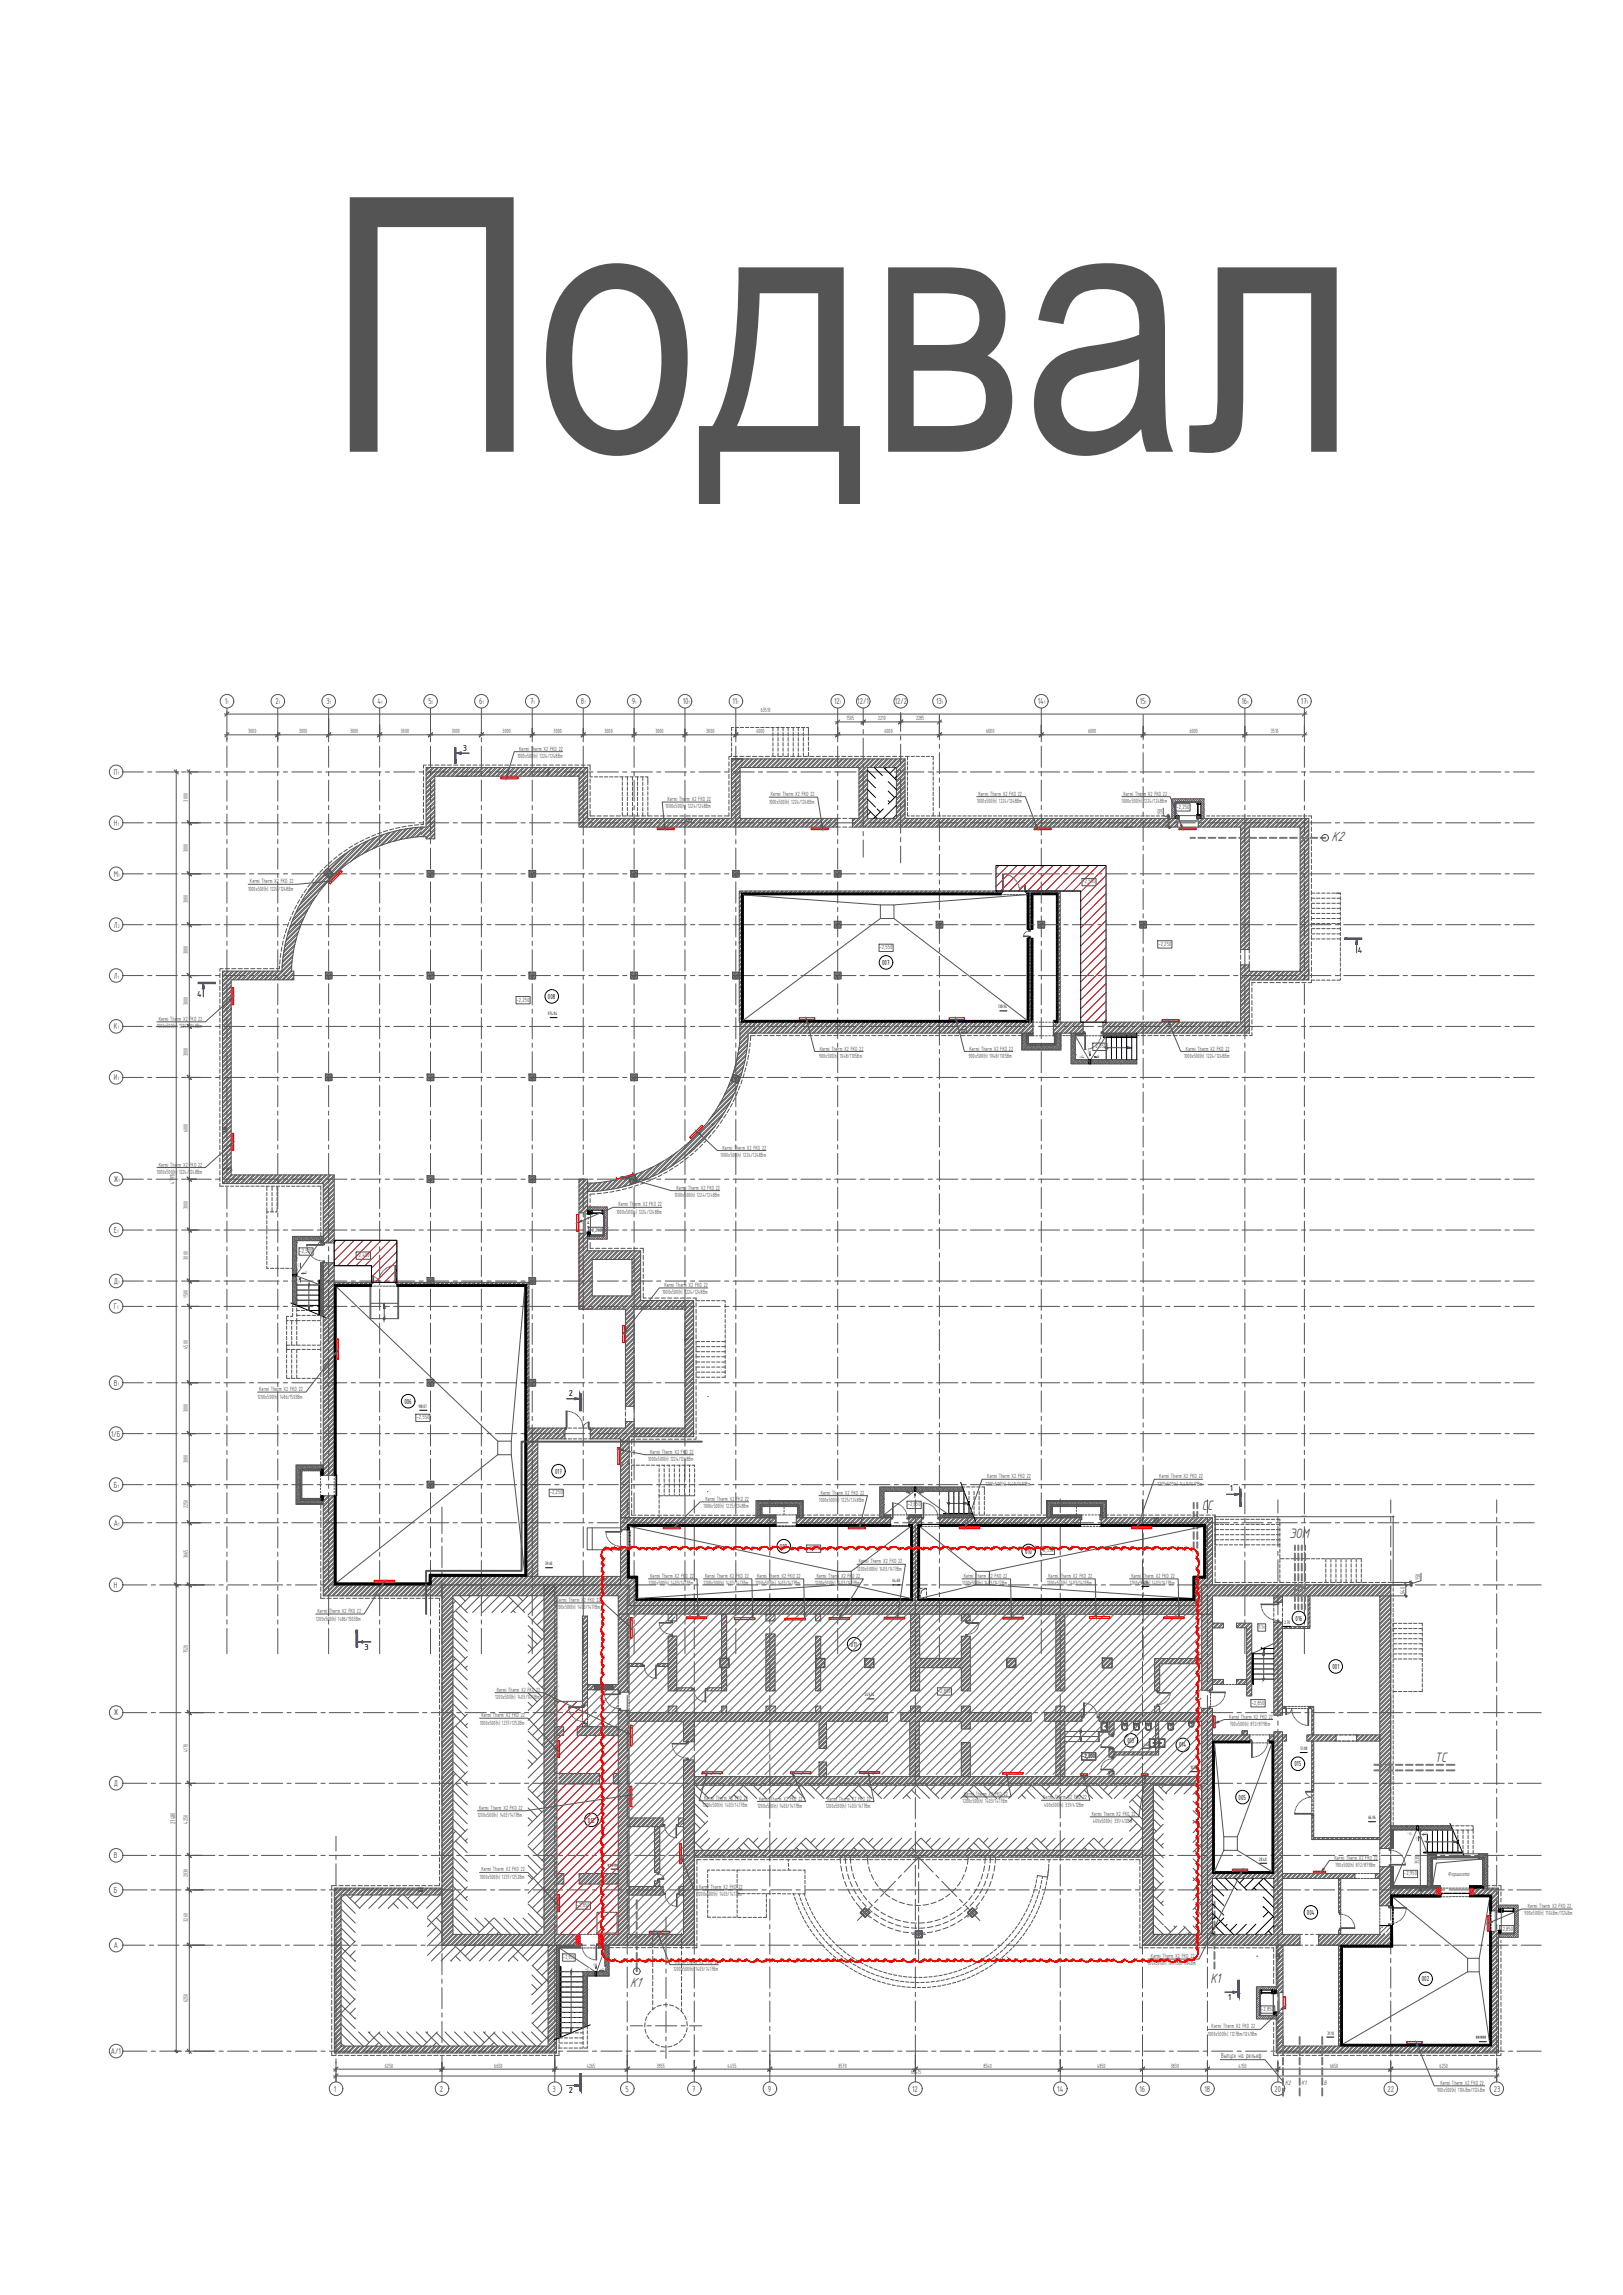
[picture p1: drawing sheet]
<svg xmlns="http://www.w3.org/2000/svg" width="420mm" height="594mm" viewBox="0 0 420 594" stroke-linecap="round" stroke-linejoin="round" font-family="sans-serif">
<defs><g id="words">
<text font-size="92" fill="#545454" x="84.5" y="116.9">Подвал</text>
<g font-size="3.8" fill="#545454">
<text x="344.6" y="217.8">К2</text>
<text x="311.1" y="390.9">CC</text>
<text x="333.8" y="398.1">ЭОМ</text>
<text x="371.5" y="456.1">ТС</text>
<text x="163.1" y="514.4">К1</text>
<text x="313.3" y="513.3">К1</text>
</g>
<g font-size="2.4" fill="#545454">
<text x="58.2" y="182.3">1</text>
<text x="71.4" y="182.3">2</text>
<text x="84.5" y="182.3">3</text>
<text x="97.7" y="182.3">4</text>
<text x="110.9" y="182.3">5</text>
<text x="124.1" y="182.3">6</text>
<text x="137.2" y="182.3">7</text>
<text x="150.4" y="182.3">8</text>
<text x="163.6" y="182.3">9</text>
<text x="176.8" y="182.3">10</text>
<text x="189.6" y="182.3">11</text>
<text x="216" y="182.3">12</text>
<text x="221.9" y="182.3">12/1</text>
<text x="231.6" y="182.3">12/2</text>
<text x="242.3" y="182.3">13</text>
<text x="268.7" y="182.3">14</text>
<text x="295" y="182.3">15</text>
<text x="321.4" y="182.3">16</text>
<text x="336.8" y="182.3">17</text>
<text x="29.5" y="200.6">П</text>
<text x="29.5" y="213.8">Н</text>
<text x="29.5" y="227">М</text>
<text x="29.5" y="240.1">Л</text>
<text x="29.5" y="253.3">Л</text>
<text x="29.5" y="266.5">К</text>
<text x="29.5" y="279.7">И</text>
<text x="29.5" y="306">Ж</text>
<text x="29.5" y="319.2">Е</text>
<text x="29.5" y="332.4">Д</text>
<text x="29.5" y="338.9">Г</text>
<text x="29.5" y="358.7">В</text>
<text x="28.8" y="371.9">1/Б</text>
<text x="29.5" y="385.1">Б</text>
<text x="29.5" y="394.9">А</text>
<text x="29.5" y="411">Н</text>
<text x="29.5" y="444">Ж</text>
<text x="29.5" y="462.4">Д</text>
<text x="29.5" y="481">В</text>
<text x="29.5" y="490">Б</text>
<text x="29.5" y="504.3">А</text>
<text x="28.7" y="531.8">А/1</text>
<text x="86.4" y="541.5">1</text>
<text x="113.9" y="541.5">2</text>
<text x="143.1" y="541.5">3</text>
<text x="161.9" y="541.5">5</text>
<text x="179.2" y="541.5">7</text>
<text x="198.8" y="541.5">9</text>
<text x="236.1" y="541.5">12</text>
<text x="273.7" y="541.5">14</text>
<text x="295" y="541.5">16</text>
<text x="311.8" y="541.5">18</text>
<text x="330" y="541.5">20</text>
<text x="359.2" y="541.5">22</text>
<text x="386.7" y="541.5">23</text>
</g>
<g font-size="2.4" fill="#00f">
<text x="119.8" y="194.5">3</text>
<text x="351.5" y="246.7">4</text>
<text x="51.1" y="258.1">4</text>
<text x="147.2" y="361.3">2</text>
<text x="318.4" y="386.1">1</text>
<text x="94.4" y="427">3</text>
<text x="318" y="517.7">1</text>
<text x="147.2" y="541.8">2</text>
</g>
<g font-size="2">
<text x="228.4" y="249.8">007</text>
<text x="141.8" y="258.6">008</text>
<text x="104.7" y="363.4">006</text>
<text x="143.7" y="381.5">017</text>
<text x="201.9" y="400.9">009</text>
<text x="265.4" y="402.1">010</text>
<text x="335.4" y="419.5">016</text>
<text x="220.3" y="426.3">011</text>
<text x="344.9" y="432">001</text>
<text x="291.9" y="451.2">013</text>
<text x="305.3" y="452.3">014</text>
<text x="335.1" y="457.3">015</text>
<text x="320.7" y="465.9">005</text>
<text x="152.2" y="471.8">012</text>
<text x="338.3" y="495.7">004</text>
<text x="368.1" y="512.9">002</text>
</g>
<text font-size="2" fill="#545454" x="316.1" y="532.8">Выпуск на рельеф</text>
<g font-size="1.8" fill="#545454">
<text x="300.9" y="210.9" transform="rotate(-90 300.9 210.9)">150</text>
<text x="302.4" y="213.8" transform="rotate(-90 302.4 213.8)">510</text>
<text x="363.7" y="412.6" transform="rotate(-90 363.7 412.6)">640</text>
<text x="367.6" y="409" transform="rotate(-90 367.6 409)">150</text>
<text x="45.4" y="472.1" transform="rotate(-90 45.4 472.1)">27480</text>
<text x="367.4" y="482.6" transform="rotate(-90 367.4 482.6)">3530</text>
<text x="332.7" y="539.8">К2</text>
<text x="337" y="539.8">К1</text>
<text x="342.7" y="539.8">В</text>
</g>
<g font-size="1.7" fill="#545454">
<text x="197" y="184.4">63510</text>
<text x="64.2" y="189.8">3000</text>
<text x="77.4" y="189.8">3000</text>
<text x="90.6" y="189.8">3000</text>
<text x="103.8" y="189.8">3000</text>
<text x="117" y="189.8">3000</text>
<text x="130.1" y="189.8">3000</text>
<text x="143.3" y="189.8">3000</text>
<text x="156.5" y="189.8">3000</text>
<text x="169.7" y="189.8">3000</text>
<text x="182.8" y="189.8">3000</text>
<text x="195.8" y="189.8">6000</text>
<text x="219.1" y="186.5">1505</text>
<text x="227.3" y="186.5">2210</text>
<text x="229" y="189.8">6000</text>
<text x="237.1" y="186.5">2285</text>
<text x="255.3" y="189.8">6000</text>
<text x="281.7" y="189.8">6000</text>
<text x="308" y="189.8">6000</text>
<text x="329" y="189.8">3510</text>
<text x="133.9" y="196.2">1000x500(h) 1224/1248Вт</text>
<text x="134.4" y="194.4">Kermi Therm X2 FKO 22</text>
<text x="48.6" y="207.5" transform="rotate(-90 48.6 207.5)">3000</text>
<text x="172.3" y="209.3">1000x500(h) 1224/1248Вт</text>
<text x="172.8" y="207.4">Kermi Therm X2 FKO 22</text>
<text x="199.1" y="208">1000x500(h) 1224/1248Вт</text>
<text x="199.6" y="206.1">Kermi Therm X2 FKO 22</text>
<text x="252.8" y="207.9">1000x500(h) 1224/1248Вт</text>
<text x="253.3" y="206">Kermi Therm X2 FKO 22</text>
<text x="290.4" y="207.9">1000x500(h) 1224/1248Вт</text>
<text x="290.9" y="206">Kermi Therm X2 FKO 22</text>
<text x="304.6" y="209.4">-2,250</text>
<text x="48.6" y="220.7" transform="rotate(-90 48.6 220.7)">3000</text>
<text x="48.6" y="233.9" transform="rotate(-90 48.6 233.9)">3000</text>
<text x="64.2" y="230.6">1000x500(h) 1224/1248Вт</text>
<text x="64.7" y="228.7">Kermi Therm X2 FKO 22</text>
<text x="280.2" y="228.7">-2,550</text>
<text x="227.7" y="245.7">-2,550</text>
<text x="299.9" y="244.9">-2,250</text>
<text x="48.6" y="247" transform="rotate(-90 48.6 247)">3000</text>
<text x="48.6" y="260.2" transform="rotate(-90 48.6 260.2)">3000</text>
<text x="133.7" y="259.3">-2,250</text>
<text x="40.6" y="266.2">1000x500(h) 1224/1248Вт</text>
<text x="41.1" y="264.3">Kermi Therm X2 FKO 22</text>
<text x="48.6" y="273.4" transform="rotate(-90 48.6 273.4)">3000</text>
<text x="212" y="273.8">900x500(h) 1048/1105Вт</text>
<text x="212.2" y="272">Kermi Therm X2 FKO 22</text>
<text x="250.8" y="273.8">900x500(h) 1048/1105Вт</text>
<text x="251" y="272">Kermi Therm X2 FKO 22</text>
<text x="283" y="271.4">-2,650</text>
<text x="306.5" y="273.8">1000x500(h) 1224/1248Вт</text>
<text x="307" y="272">Kermi Therm X2 FKO 22</text>
<text x="48.6" y="293.1" transform="rotate(-90 48.6 293.1)">6000</text>
<text x="186.5" y="299.5">1000x500(h) 1224/1248Вт</text>
<text x="187.1" y="297.6">Kermi Therm X2 FKO 22</text>
<text x="40.6" y="303.9">1000x500(h) 1224/1248Вт</text>
<text x="41.1" y="302">Kermi Therm X2 FKO 22</text>
<text x="45.2" y="306.4" transform="rotate(-90 45.2 306.4)">47915</text>
<text x="174.6" y="309.9">1000x500(h) 1224/1248Вт</text>
<text x="175.1" y="308">Kermi Therm X2 FKO 22</text>
<text x="48.6" y="312.9" transform="rotate(-90 48.6 312.9)">3000</text>
<text x="159.6" y="314.2">1000x500(h) 1224/1248Вт</text>
<text x="160.1" y="312.3">Kermi Therm X2 FKO 22</text>
<text x="152.6" y="319">-2,250</text>
<text x="48.6" y="326.1" transform="rotate(-90 48.6 326.1)">3000</text>
<text x="77.5" y="324.3">-2,500</text>
<text x="92.3" y="325.4">-2,400</text>
<text x="48.6" y="335.9" transform="rotate(-90 48.6 335.9)">1500</text>
<text x="171.5" y="335.1">1000x500(h) 1224/1248Вт</text>
<text x="172" y="333.2">Kermi Therm X2 FKO 22</text>
<text x="48.6" y="349.2" transform="rotate(-90 48.6 349.2)">4500</text>
<text x="48.6" y="365.6" transform="rotate(-90 48.6 365.6)">3000</text>
<text x="66.7" y="362">1200x500(h) 1486/1503Вт</text>
<text x="67.1" y="360.1">Kermi Therm X2 FKO 22</text>
<text x="107.8" y="367.4">-2,550</text>
<text x="168.3" y="376.4">Kermi Therm X2 FKO 22</text>
<text x="48.6" y="378.8" transform="rotate(-90 48.6 378.8)">3000</text>
<text x="167.8" y="378.2">1000x500(h) 1224/1248Вт</text>
<text x="255.6" y="382.7">Kermi Therm X2 FKO 22</text>
<text x="300.1" y="382.7">Kermi Therm X2 FKO 22</text>
<text x="142.3" y="386.8">-2,250</text>
<text x="182.6" y="388.5">Kermi Therm X2 FKO 22</text>
<text x="212" y="388.8">1000x500(h) 1225/1248Вт</text>
<text x="212.5" y="386.9">Kermi Therm X2 FKO 22</text>
<text x="235" y="389.9">-2,650</text>
<text x="255.1" y="384.6">1200x500(h) 1449/1491Вт</text>
<text x="299.7" y="384.6">1200x500(h) 1449/1491Вт</text>
<text x="48.6" y="390.3" transform="rotate(-90 48.6 390.3)">2250</text>
<text x="182.1" y="390.4">1000x500(h) 1225/1248Вт</text>
<text x="208.9" y="401.2">-2,550</text>
<text x="269.5" y="401.8">-2,550</text>
<text x="48.6" y="403.3" transform="rotate(-90 48.6 403.3)">3665</text>
<text x="221.9" y="406.6">1200x500(h) 1403/1417Вт</text>
<text x="222.3" y="404.7">Kermi Therm X2 FKO 22</text>
<text x="167.9" y="410.4">1200x500(h) 1403/1417Вт</text>
<text x="168.3" y="408.5">Kermi Therm X2 FKO 22</text>
<text x="182.1" y="410.4">1200x500(h) 1403/1417Вт</text>
<text x="182.6" y="408.5">Kermi Therm X2 FKO 22</text>
<text x="195.6" y="410.4">1200x500(h) 1403/1417Вт</text>
<text x="196" y="408.5">Kermi Therm X2 FKO 22</text>
<text x="211" y="410.4">1200x500(h) 1403/1417Вт</text>
<text x="211.4" y="408.5">Kermi Therm X2 FKO 22</text>
<text x="249.1" y="410.4">1200x500(h) 1403/1417Вт</text>
<text x="249.5" y="408.5">Kermi Therm X2 FKO 22</text>
<text x="271" y="410.4">1200x500(h) 1403/1417Вт</text>
<text x="271.5" y="408.5">Kermi Therm X2 FKO 22</text>
<text x="292.5" y="410.4">1200x500(h) 1403/1417Вт</text>
<text x="292.9" y="408.5">Kermi Therm X2 FKO 22</text>
<text x="81.7" y="419.5">1200x500(h) 1486/1503Вт</text>
<text x="82.2" y="417.6">Kermi Therm X2 FKO 22</text>
<text x="143.7" y="416.6">1200x500(h) 1403/1417Вт</text>
<text x="144.2" y="414.7">Kermi Therm X2 FKO 22</text>
<text x="325.7" y="421.7">Л.1п</text>
<text x="48.6" y="427.9" transform="rotate(-90 48.6 427.9)">7520</text>
<text x="128.6" y="438">Kermi Therm X2 FKO 22</text>
<text x="128.2" y="439.9">1200x500(h) 1403/1417Вт</text>
<text x="242.8" y="438.2">-2,800</text>
<text x="324" y="441.3">-2,850</text>
<text x="124.2" y="446.5">1000x500(h) 1237/1252Вт</text>
<text x="124.6" y="444.6">Kermi Therm X2 FKO 22</text>
<text x="318.2" y="444.9">Kermi Therm X2 FKO 22</text>
<text x="318.4" y="446.8">700x500(h) 872/879Вт</text>
<text x="48.6" y="453.5" transform="rotate(-90 48.6 453.5)">4170</text>
<text x="280.1" y="455">-2,300</text>
<text x="181.9" y="467.8">1200x500(h) 1403/1417Вт</text>
<text x="182.3" y="465.9">Kermi Therm X2 FKO 22</text>
<text x="196.5" y="466.1">Kermi Therm X2 FKO 22</text>
<text x="214.2" y="466.1">Kermi Therm X2 FKO 22</text>
<text x="249.2" y="466.8">1200x500(h) 1403/1417Вт</text>
<text x="249.6" y="464.9">Kermi Therm X2 FKO 22</text>
<text x="270.1" y="465.8">Kermi Therm X2 FKO 22</text>
<text x="270.3" y="467.7">400x500(h) 331/412Вт</text>
<text x="48.6" y="472.1" transform="rotate(-90 48.6 472.1)">4250</text>
<text x="123.6" y="470.4">1200x500(h) 1403/1417Вт</text>
<text x="124" y="468.5">Kermi Therm X2 FKO 22</text>
<text x="196.1" y="468">1200x500(h) 1403/1417Вт</text>
<text x="213.8" y="468">1200x500(h) 1403/1417Вт</text>
<text x="282.7" y="470.1">Kermi Therm X2 FKO 22</text>
<text x="282.9" y="472">400x500(h) 331/412Вт</text>
<text x="48.6" y="485.8" transform="rotate(-90 48.6 485.8)">2030</text>
<text x="124.6" y="484.4">Kermi Therm X2 FKO 22</text>
<text x="345.5" y="481.4">Kermi Therm X2 FKO 22</text>
<text x="345.6" y="483.3">700x500(h) 872/879Вт</text>
<text x="363.5" y="485.5">-2,950</text>
<text x="374.8" y="485.5">Форшахта</text>
<text x="124.2" y="486.3">1000x500(h) 1237/1252Вт</text>
<text x="180.5" y="490.9">1200x500(h) 1403/1417Вт</text>
<text x="181" y="489">Kermi Therm X2 FKO 22</text>
<text x="48.6" y="497.4" transform="rotate(-90 48.6 497.4)">3260</text>
<text x="149.3" y="493.6">-2,850</text>
<text x="394.7" y="495.8">900x500(h) 1104Вт/1124Вт</text>
<text x="395.5" y="494">Kermi Therm X2 FKO 22</text>
<text x="388.4" y="499.8">-2,850</text>
<text x="145.8" y="507.1">-2,950</text>
<text x="174.7" y="508.4">Kermi Therm X2 FKO 22</text>
<text x="297.1" y="508.8">900x500(h) 1047Вт/1104Вт</text>
<text x="298" y="506.9">Kermi Therm X2 FKO 22</text>
<text x="174.3" y="510.2">1200x500(h) 1403/1417Вт</text>
<text x="48.6" y="518.3" transform="rotate(-90 48.6 518.3)">6250</text>
<text x="326.5" y="520.5">-2,850</text>
<text x="312.7" y="527">1000x500(h) 1127Вт/1249Вт</text>
<text x="313.7" y="525.1">Kermi Therm X2 FKO 22</text>
<text x="99.6" y="535.2">6250</text>
<text x="128" y="535.2">6650</text>
<text x="151.9" y="535.2">4265</text>
<text x="170" y="535.2">3955</text>
<text x="188.4" y="535.2">4455</text>
<text x="217.1" y="535.2">8570</text>
<text x="235.9" y="537">68415</text>
<text x="254.6" y="535.2">8540</text>
<text x="284" y="535.2">4850</text>
<text x="303.1" y="535.2">3830</text>
<text x="320.7" y="535.2">4150</text>
<text x="344.3" y="535.2">6650</text>
<text x="372.7" y="535.2">6250</text>
<text x="372.9" y="539.7">Kermi Therm X2 FKO 22</text>
<text x="372.1" y="541.6">900x500(h) 1104Вт/1124Вт</text>
</g>
<g font-size="1.4" fill="#545454">
<text x="58.8" y="182.3">1</text>
<text x="72.2" y="182.3">1</text>
<text x="85.4" y="182.3">1</text>
<text x="98.7" y="182.3">1</text>
<text x="111.7" y="182.3">1</text>
<text x="124.9" y="182.3">1</text>
<text x="138.1" y="182.3">1</text>
<text x="151.3" y="182.3">1</text>
<text x="164.5" y="182.3">1</text>
<text x="178.3" y="182.3">1</text>
<text x="190.9" y="182.3">1</text>
<text x="217.5" y="182.3">1</text>
<text x="243.8" y="182.3">1</text>
<text x="270.3" y="182.3">1</text>
<text x="296.5" y="182.3">1</text>
<text x="322.9" y="182.3">1</text>
<text x="338.3" y="182.3">1</text>
<text x="30.5" y="200.6">1</text>
<text x="30.5" y="213.8">1</text>
<text x="30.6" y="227">1</text>
<text x="30.5" y="240.1">2</text>
<text x="30.5" y="253.3">1</text>
<text x="30.5" y="266.5">1</text>
<text x="30.5" y="279.7">1</text>
<text x="30.7" y="306">1</text>
<text x="30.3" y="319.2">1</text>
<text x="30.6" y="332.4">1</text>
<text x="30.3" y="338.9">1</text>
<text x="30.5" y="358.7">1</text>
<text x="30.5" y="385.1">1</text>
<text x="30.6" y="394.9">1</text>
</g>
<g font-size="1.4">
<text x="141.8" y="262.8">974.84</text>
<text x="258.4" y="261">138.94</text>
<text x="108.3" y="364.4">198.07</text>
<text x="141.2" y="405.2">39.60</text>
<text x="231" y="409.6">64.68</text>
<text x="295.5" y="410">64.96</text>
<text x="332.6" y="420.4">2.70</text>
<text x="223.9" y="439.1">249.34</text>
<text x="296" y="451.9">4.45</text>
<text x="336.7" y="453">51.08</text>
<text x="308.2" y="458">10.88</text>
<text x="354.2" y="470.9">66.06</text>
<text x="157.3" y="483.2">#####</text>
<text x="326" y="481.6">28.40</text>
<text x="343.7" y="526.7">31.10</text>
<text x="382" y="527.9">#####</text>
</g>
<g font-size=".7" fill="#465c7c">
<text x="279.5" y="273.6">i=2%</text>
<text x="282" y="272.9" transform="rotate(-90 282 272.9)">i=2%</text>
<text x="283.6" y="273.5">i=2%</text>
<text x="77.5" y="328" transform="rotate(-90 77.5 328)">i=2%</text>
<text x="78.4" y="329.5">i=2%</text>
<text x="77.5" y="331.9" transform="rotate(-90 77.5 331.9)">i=2%</text>
<text x="364.3" y="474.8">i=2%</text>
<text x="367" y="476.5" transform="rotate(-90 367 476.5)">i=2%</text>
<text x="368.4" y="474.7">i=2%</text>
<text x="154" y="509.4" transform="rotate(-90 154 509.4)">i=2%</text>
<text x="155.4" y="509.9">i=2%</text>
<text x="151.4" y="510">i=2%</text>
</g>
<text font-size=".6" fill="#545454" x="336.9" y="392.6">10500</text>
</g></defs>
<g fill="none" stroke="#545454" stroke-width=".26">
<path d="M31.8 199.8h5.3M38.2 199.8h1.1M40.4 199.8h5.9M45.6 199.2v332.2M47 199.8h1.1M48.4 199.8h6.3M49 199.2v332.4M55.8 199.8h1.1M58 199.8h5.5M58.1 190.2h280.3M58.1 184.8h280.3M58.7 183.3v8.7"/>
<path d="M58.7 193.1v5.5M58.7 199.7v1.1M64.6 199.8h1.1M66.8 199.8h5.4M71.9 183.3v8.7M71.9 193.1v5.5M71.9 199.7v1.1M73.3 199.8h1.2M75.6 199.8h5.5M82.2 199.8h1.1M84.4 199.8h5.4M85.1 183.3v7.6"/>
<path d="M85.1 190.9v1.1M85.1 193.1v5.5M85.1 199.7v1.1M90.9 199.8h1.1M93.1 199.8h5.5M98.3 183.3v7.6M98.3 190.9v1.1M98.3 193.1v5.5M98.3 199.7v1.1M99.7 199.8h1.1M101.9 199.8h5.5M108.5 199.8h1.1"/>
<path d="M109.6 199.4v1.1M110.3 198h-.7v.9M110.7 199.8h5.5M110.9 198.7l-.6 .5M110.9 198h1.1M111.2 198.7l-.9 .9M111.4 183.3v7.6M111.4 190.9v1.1M111.4 193.1v5.5M111.4 199.7v1.1M112 198.7l-1.7 1.7M112.4 198.7l-2.1 2.1"/>
<path d="M112.6 198h1.1M113.2 198.7l-2.9 2.9M113.6 198.7l-3.3 3.2M114.2 198h1.1M114.3 198.7l-4 4M114.7 198.7l-4.4 4.4M115.5 198.7l-2.2 2.2M115.8 198h1.1M115.9 198.7l-2.2 2.2M116.7 198.7l-2.3 2.2M117 198.7l-2.2 2.2M117.3 199.8h1.1"/>
<path d="M117.5 198h1.1M117.8 198.7l-2.2 2.2M118.2 198.7l-2.2 2.2M119 198.7l-2.3 2.2M119.1 198h1.1M119.4 198.7l-2.2 2.2M119.5 199.8h5.5M120.2 198.7l-2.3 2.2M120.6 198.7l-2.3 2.2M120.8 198h1.1M121.3 198.7l-2.2 2.2M121.7 198.7l-2.2 2.2"/>
<path d="M122.4 198h1.1M122.5 198.7l-2.2 2.2M122.9 198.7l-2.3 2.2M123.6 198.7l-2.2 2.2M124.1 198.7l-2.3 2.2M124.1 198h1.1M124.6 183.3v6.9M124.6 190.9v1.1M124.6 193.1v5.5M124.6 199.7v1.1M124.8 198.7l-2.2 2.2M125.2 198.7l-2.2 2.2"/>
<path d="M125.7 198h1.1M126 198.7l-2.3 2.2M126.1 199.8h1.1M126.4 198.7l-2.3 2.2M127.2 198.7l-2.3 2.2M127.4 198h1.1M127.5 198.7l-2.2 2.2M128.3 199.8h5.5M128.3 198.7l-2.2 2.2M128.7 198.7l-2.2 2.2M129 198h1.1M129.5 198.7l-2.3 2.2"/>
<path d="M129.9 198.7l-2.3 2.2M130.6 198.7l-2.2 2.2M130.7 198h1.1M131 198.7l-2.2 2.2M131.8 198.7l-2.2 2.2M132.2 198.7l-2.3 2.2M132.3 198h1.1M133 198.7l-2.2 2.2M133.4 198.7l-2.3 2.2M133.9 198h1.1M134.1 198.7l-2.2 2.2M134.5 198.7l-2.2 2.2"/>
<path d="M134.9 199.8h1.1M135.3 198.7l-2.2 2.2M135.6 198h1.1M135.7 198.7l-2.2 2.2M136.5 198.7l-2.3 2.2M136.8 198.7l-2.2 2.2M137.1 199.8h5.4M137.2 198h1.1M137.7 198.7l-2.3 2.2M137.8 183.3v7.6M137.8 190.9v1.1M137.8 193.1v5.5"/>
<path d="M137.8 199.7v1.1M138 198.7l-2.2 2.2M138.8 198.7l-2.2 2.2M138.9 198h1.1M139.2 198.7l-2.3 2.2M140 198.7l-2.3 2.2M140.4 198.7l-2.3 2.2M140.5 198h1.1M141.1 198.7l-2.2 2.2M141.5 198.7l-2.2 2.2M142.1 198.9l-2 2M142.1 199.2l-1.7 1.7"/>
<path d="M142.2 198h1.1M142.3 198.7l-.5 .5M142.7 198.7l-.9 .9M143.5 198.7l-2.3 2.2M143.6 199.8h1.1M143.8 198.7l-2 2.1M143.8 198h1.1M144.6 198.7l-2.2 2.2M145 198.7l-2.2 2.2M145.5 198h1.1M145.8 198.7l-2.3 2.2M145.8 199.8h5.5"/>
<path d="M146.2 198.7l-2.3 2.2M147 198.7l-2.3 2.2M147.1 198h1.1M147.3 198.7l-2.2 2.2M148.1 198.7l-2.2 2.2M148.5 198.7l-2.3 2.2M148.8 198h1.1M149.3 198.7l-2.2 2.2M149.7 198.7l-2.3 2.2M150.4 198.7l-2.2 2.2M150.4 198h1.1M150.8 198.7l-2.2 2.2"/>
<path d="M151 183.3v7.6M151 190.9v1.1M151 193.1v5.5M151 199.7v1.1M151.6 198.7l-2.2 2.2M152 198.7l-2.2 2.2M152 198h.8v1.4M152.1 199.4l-2.2 2.2M152.1 199.7l-2.2 2.3M152.4 199.8h1.1M152.8 200v1.1h.6M154.6 199.8h5.5"/>
<path d="M161.2 199.8h1.1M163.4 199.8h5.5M164.2 183.3v7.6M164.2 190.9v1.1M164.2 193.1v5.5M164.2 199.7v1.1M170 199.8h1.1M172.2 199.8h5.5M177.3 183.3v7.6M177.3 190.9v1.1M177.3 193.1v5.5M177.3 199.7v1.1"/>
<path d="M178.8 199.8h1.1M181 199.8h5.5M187.6 199.8h1.1M188.7 197.2v1.1M188.7 198.9v1M189.3 195.8h-.6v.9M189.3 196.4v15.5h-37.2v-13.2h-41.8v15.4a38.4 38.4 0 0 0-37.3 36M189.4 189.6v.9M189.4 190.9v.9M189.4 192.2v.9M189.4 193.6v.9M189.4 194.9v.9"/>
<path d="M189.8 199.8h5.5M189.9 195.8h1.1M189.9 188.3h-.5v.9M189.9 196.4l-.6 .6M190.3 188.3h.9M190.4 196.4l-1.1 1M190.5 183.3v7.6M190.5 190.9v1.1M190.5 193.1v5.5M190.5 199.7v1.1M191.1 196.4l-1.8 1.8M191.5 196.4l-2.2 2.2"/>
<path d="M191.5 195.8h1.1M191.6 198.7v13.2h26M191.6 199.4l-2.3 2.3M191.6 199.9l-2.3 2.2M191.6 188.3h.9M192.1 198.7h-.5h30.8v13.2M192.1 196.4h-2.8h45v15.5h70.9M192.1 196.6l-2.8 2.8M192.1 197l-2.8 2.7M192.1 198.2l-2.8 2.7M192.3 196.4l-.2 .3M192.7 196.4l-.6 .7"/>
<path d="M193 188.3h.8M193.2 195.8h1.1M193.4 196.4l-4.1 4.1M193.8 196.4l-1.7 1.8M194.3 188.3h.8M194.6 196.4l-2.2 2.3M194.8 195.8h1.1M195 196.4l-2.2 2.3M195.6 188.3h.9M195.8 196.4l-2.3 2.3M196.2 196.4l-2.3 2.3M196.3 199.8h1.1"/>
<path d="M196.5 195.8h1.1M196.9 188.3h.9M197 196.4l-2.3 2.3M197.3 196.4l-2.2 2.3M198.1 196.4l-2.2 2.3M198.1 195.8h1.1M198.2 188.3h.9M198.5 196.4l-2.3 2.3M198.5 199.8h5.5M199.3 196.4l-2.3 2.3M199.5 188.3h.9M199.7 196.4l-2.3 2.3"/>
<path d="M199.8 195.8h1.1M200.1 188.3v.9M200.1 189.6v.9M200.1 190.9v.9M200.1 192.2v.9M200.1 193.6v.9M200.1 194.9v.9M200.4 196.4l-2.2 2.3M200.8 196.4l-2.2 2.3M200.9 188.3h.8M201.4 188.3v.9M201.4 189.6v.9"/>
<path d="M201.4 190.9v.9M201.4 192.2v.9M201.4 193.6v.9M201.4 194.9v.9h1.1M201.6 196.4l-2.2 2.3M202 196.4l-2.2 2.3M202.2 188.3h.9M202.7 188.3v.9M202.7 189.6v.9M202.7 190.9v.9M202.7 192.2v.9M202.7 193.6v.9"/>
<path d="M202.7 194.9v.9M202.8 196.4l-2.3 2.3M203.1 195.8h1.1M203.1 196.4l-2.2 2.3M203.5 188.3h.9M203.9 196.4l-2.2 2.3M204 188.3v.9M204 189.6v.9M204 190.9v.9M204 192.2v.9M204 193.6v.9M204 194.9v.9"/>
<path d="M204.3 196.4l-2.2 2.3M204.7 195.8h1.1M204.8 188.3h.9M205.1 196.4l-2.3 2.3M205.1 199.8h1.1M205.3 188.3v.9M205.3 189.6v.9M205.3 190.9v.9M205.3 192.2v.9M205.3 193.6v.9M205.3 194.9v.9M205.5 196.4l-2.3 2.3"/>
<path d="M206.1 188.3h.9M206.3 196.4l-2.3 2.3M206.3 195.8h1.1M206.7 196.4l-2.3 2.3M206.7 188.3v.9M206.7 189.6v.9M206.7 190.9v.9M206.7 192.2v.9M206.7 193.6v.9M206.7 194.9v.9M207.3 199.8h5.5M207.4 196.4l-2.2 2.3"/>
<path d="M207.5 188.3h.9M207.8 196.4l-2.2 2.3M208 188.3v.9M208 189.6v.9M208 190.9v.9M208 192.2v.9M208 193.6v.9M208 194.9v.9h1.1M208.6 196.4l-2.2 2.3M208.8 188.3h.5v2M209 196.4l-2.3 2.3M209.3 190.8v.9"/>
<path d="M209.3 192.1v.9M209.3 193.4v.9M209.3 194.7v1.1M209.6 195.8h1.1M209.7 196.4l-2.2 2.3M210.1 196.4l-2.2 2.3M210.9 196.4l-2.2 2.3M211.3 195.8h1.1M211.3 196.4l-2.2 2.3M212.1 196.4l-2.3 2.3M212.5 196.4l-2.3 2.3M212.9 195.8h1.1"/>
<path d="M213.3 196.4l-2.3 2.3M213.6 196.4l-2.2 2.3M213.9 199.8h1.1M214.4 196.4l-2.2 2.3M214.6 195.8h1.1M214.8 196.4l-2.3 2.3M215.6 196.4l-2.3 2.3M216 196.4l-2.3 2.3M216.1 199.8h5.5M216.2 186.9h27.7M216.2 195.8h1.1M216.7 196.4l-2.2 2.3"/>
<path d="M216.9 183.3v7.6M216.9 190.9v1.1M216.9 193.1v5.5M216.9 199.7v1.1M217.1 196.4l-2.2 2.3M217.9 195.8h1.1M217.9 196.4l-2.2 2.3M218.3 196.4l-2.2 2.3M219.1 196.4l-2.3 2.3M219.4 196.4l-2.2 2.3M219.5 195.8h1.1M220.2 196.4l-2.2 2.3"/>
<path d="M220.6 196.4l-2.2 2.3M221.2 195.8h1.1M221.4 196.4l-2.3 2.3M221.8 196.4l-2.2 2.3M222.6 196.4l-2.3 2.3M222.7 199.8h1.1M222.8 195.8h1.1M223 196.4l-2.3 2.3M223.5 183.3v4.5M223.5 188.9v1.1M223.5 191.1v5.5M223.5 197.7v1.1"/>
<path d="M223.5 199.9v5.4M223.7 196.4l-2.2 2.3M224.1 196.4l-2.2 2.3M224.4 195.8h1.1M224.6 198.7h7.5v13.2h-7.5zM224.6 199.1l-2.2 2.2M224.6 199.5l-2.2 2.2M224.9 199.8h5.5M224.9 196.4l-2.5 2.6M225.3 196.4l-2.9 3M226 196.4l-3.6 3.8M226.1 195.8h1.1"/>
<path d="M226.4 196.4l-4 4.1M227.2 196.4l-2.2 2.3M227.6 196.4l-2.2 2.3M227.7 195.8h1.1M228.4 196.4l-2.3 2.3M228.8 196.4l-2.2 2.3M229.4 195.8h1.1M229.6 196.4l-2.3 2.3M229.9 196.4l-2.2 2.3M230.7 196.4l-2.2 2.3M231 195.8h1.1M231.1 196.4l-2.2 2.3"/>
<path d="M231.5 199.8h1.1M231.9 196.4l-2.3 2.3M232.3 196.4l-2.3 2.3M232.7 195.8h1.1M233 196.4l-2.2 2.3M233.2 184.5v4.9M233.2 190.5v1.1M233.2 192.6v5.5M233.2 199.2v1.1M233.5 196.4l-2.3 2.3M233.7 199.8h5.5M234.2 196.4l-2.2 2.3"/>
<path d="M234.3 197.5l-2.2 2.3M234.3 198.7l-2.2 2.2M234.3 199.9l-2.2 2.2M234.3 197.9l-2.2 2.3M234.3 196.7l-2.2 2.3M234.3 199.1l-2.2 2.2M234.3 195.8h.6M234.9 197.2v.8M234.9 198.5v.8M234.9 199.8v.9M235.4 195.8h-.5v.9M235.9 195.8h.8"/>
<path d="M237.2 195.8h.8M238.5 195.8h.9M239.8 195.8h.9M240.3 199.8h1.1M241.1 195.8h.5v.9M241.6 197.2v.8M241.6 198.5v.8M241.6 199.8v.9M242.5 199.8h5.5M243.2 185v6.5M243.2 192.6v1.1M243.2 194.8v5.5"/>
<path d="M249.1 199.8h1M251.2 199.8h5.5M257.8 199.8h1.1M260 199.8h5.5M266.6 199.8h1.1M268.8 199.8h5.5M269.6 183.3v7.6M269.6 190.9v1.1M269.6 193.1v5.5M269.6 199.7v1.1M275.4 199.8h1.1M277.6 199.8h5.5"/>
<path d="M284.2 199.8h1.1M286.4 199.8h5.5M293 199.8h1.1M295.2 199.8h5.5M295.9 185v6.5M295.9 192.6v1.1M295.9 194.8v5.5M301.8 199.8h1.1M303.9 199.8h5.5M310.5 199.8h1.1M312.7 199.8h5.5M319.3 199.8h1.1"/>
<path d="M321.5 199.8h5.5M322.3 183.3v7.6M322.3 190.9v1.1M322.3 193.1v5.5M322.3 199.7v1.1M328.1 199.8h1.1M330.3 199.8h5.5M336.9 199.8h1.1M337.7 183.3v7.6M337.7 190.9v1.1M337.7 193.1v5.5M337.7 199.7v1.1"/>
<path d="M339.1 199.8h5.5M345.7 199.8h1.1M347.9 199.8h5.5M354.5 199.8h1.1M356.7 199.8h5.4M363.2 199.8h1.1M365.4 199.8h5.6M372.1 199.8h1.1M374.3 199.8h5.4M380.8 199.8h1.1M383 199.8h5.5M389.6 199.8h1.1"/>
<path d="M391.8 199.8h5.4M31.8 213h5.3M38.2 213h1.1M40.4 213h5.5M47 213h1.1M48.4 213h6.3M55.8 213h1.1M58 213h5.5M58.7 201.9v5.5M58.7 208.5v1.1M58.7 210.7v5.5M58.7 217.3v1.1"/>
<path d="M58.7 219.5v5.5M64.6 213h1.1M66.8 213h5.4M71.9 201.9v5.5M71.9 208.5v1.1M71.9 210.7v5.5M71.9 217.3v1.1M71.9 219.5v5.5M73.3 213h1.2M75.6 213h5.5M82.2 213h1.1M84.4 213h5.4"/>
<path d="M85.1 201.9v5.5M85.1 208.5v1.1M85.1 210.7v5.5M85.1 217.3v1.1M85.1 219.5v5.5M89.9 219.9l-.9 .5M90.9 213h1.1M91.3 219l-.9 .5M92.4 219l-6.9 6.9M92.7 218.1l-.9 .6M93.1 213h5.5M93.3 218.6l-7.3 7.3"/>
<path d="M94.2 217.4l-1 .5M94.9 217.8l-18.2 18.1M95.6 217.4l-19.2 19.3M95.7 216.7l-1 .4M96.9 216.8l-6.2 6.3M97.2 216l-1 .5M97.6 216.6l-5.7 5.7M98.3 201.9v5.5M98.3 208.5v1.1M98.3 210.7v5.5M98.3 217.3v1.1M98.3 219.5v5.5"/>
<path d="M98.7 215.5l-1 .4M98.8 216.2l-5 4.9M99.4 216l-4.7 4.7M99.7 213h1.1M100.3 215l-1 .3M100.5 215.6l-4.2 4.3M101.1 215.4l-4.1 4.2M101.9 213h5.5M101.9 214.6l-1 .3M102.1 215.2l-3.8 3.8M102.6 215.1l-3.7 3.7M103.5 214.2l-1.1 .2"/>
<path d="M103.6 214.8l-3.5 3.6M104.1 214.7l-3.4 3.5M105.1 214.6l-3.3 3.2M105.1 213.9l-1.1 .2M105.5 214.5l-3.2 3.2M106.4 214.3l-3 3.1M106.8 213.7l-1.1 .1M106.9 214.3l-3.1 3M107.8 214.2l-3 2.9M108.2 214.2l-2.9 2.9M108.4 213.5l-1.1 .1M108.5 213h1.1"/>
<path d="M109 214.1l-2.8 2.8M109 215.3l-1.4 1.4M109 216.5l-.2 .1M109 216.5a35.9 35.9 0 0 0-33.5 34.9h.6v2.2h-16.3v50.5h26.7v17.6h-3.5v-.5M109.4 214.1l-2.7 2.7M109.6 212.6v.8l-.6 .1M109.6 201.1v1.1M109.6 202.7v1.1M109.6 204.4v1.1M109.6 206v1.1M109.6 207.7v1.1M109.6 209.3v1.1"/>
<path d="M109.6 210.9v1.1M109.8 214.1l-.8 .8M110.7 213h5.5M111.4 201.9v5.5M111.4 208.5v1.1M111.4 210.7v5.5M111.4 217.3v1.1M111.4 219.5v5.5M112.6 201.6l-2.3 2.3M112.6 204l-2.3 2.2M112.6 205.2l-2.3 2.2M112.6 206.3l-2.3 2.2"/>
<path d="M112.6 207.5l-2.3 2.2M112.6 208.6l-2.3 2.3M112.6 211l-2.3 2.2M112.6 212.1l-4.6 4.6M112.6 213.3l-3.4 3.3M112.6 215.6l-1.6 1.5M112.6 202l-2.3 2.3M112.6 204.4l-2.3 2.2M112.6 205.5l-2.3 2.3M112.6 206.7l-2.3 2.2M112.6 207.9l-2.3 2.2M112.6 209l-2.3 2.3"/>
<path d="M112.6 210.2l-2.3 2.2M112.6 211.3l-2.3 2.3M112.6 213.7l-3 2.9M112.6 214.9l-2.3 2.2M112.6 216l-1.2 1.1M112.6 202.8l-2.3 2.3M112.6 209.8l-2.3 2.3M112.6 214.5l-2.3 2.2M112.6 216.8l-.4 .3M112.6 203.2l-2.3 2.3M112.6 212.5l-3.6 3.6M117.3 213h1.1"/>
<path d="M119.5 213h5.5M124.6 201.9v5.5M124.6 208.5v1.1M124.6 210.7v5.5M124.6 217.3v1.1M124.6 219.5v5.5M126.1 213h1.1M128.3 213h5.5M134.9 213h1.1M137.1 213h5.4M137.8 201.9v5.5M137.8 208.5v1.1"/>
<path d="M137.8 210.7v5.5M137.8 217.3v1.1M137.8 219.5v5.5M142.3 200.3l-.7 .6M143.6 213h1.1M145.8 213h5.5M150.2 210.6l-.3 .3M150.6 210.6l-.7 .7M151 201.9v5.5M151 208.5v1.1M151 210.7v5.5M151 217.3v1.1"/>
<path d="M151 219.5v5.5M152.1 209.8l-2.2 2.3M152.1 211l-2.2 2.2M152.1 210.2l-2.2 2.2M152.1 211.4l-2.2 2.2M152.1 200.5l-2.2 2.2M152.1 201.7l-2.2 2.2M152.1 202.8l-2.2 2.3M152.1 204l-2.2 2.3M152.1 205.2l-2.2 2.2M152.1 206.3l-2.2 2.3M152.1 207.5l-2.2 2.2"/>
<path d="M152.1 208.7l-2 2M152.1 200.9l-2.2 2.2M152.1 202.1l-2.2 2.2M152.1 203.2l-2.2 2.3M152.1 204.4l-2.2 2.2M152.1 205.5l-2.2 2.3M152.1 206.7l-2.2 2.3M152.1 207.9l-2.2 2.2M152.1 209.1l-1.7 1.6M152.4 213h1.1M152.4 211.9l-2.2 2.2M152.8 209.8v1.4h1.2"/>
<path d="M152.8 201.6v1.1M152.8 203.3v1.1M152.8 204.9v1.1M152.8 206.6v1.1M152.8 208.2v1.1M152.8 211.9l-2.2 2.2M153.6 211.9l-2.3 2.2M153.9 201.1h.9M154 211.9l-2.3 2.2M154.5 211.2h1.1M154.6 213h5.5M154.8 211.9l-2.3 2.2"/>
<path d="M155.1 211.9l-2.2 2.2M155.2 201.1h.9M155.9 211.9l-2.2 2.2M156.2 211.2h1.1M156.3 211.9l-2.3 2.2M156.5 201.1h.9M157.1 211.9l-2.3 2.2M157.5 211.9l-2.3 2.2M157.8 201.1h.9M157.8 211.2h1.1M158.2 211.9l-2.2 2.2M158.6 211.9l-2.2 2.2"/>
<path d="M159.1 201.1h.9M159.4 211.9l-2.2 2.2M159.5 211.2h1.1M159.8 211.9l-2.2 2.2M160.4 201.1h.9M160.6 211.9l-2.3 2.2M160.9 211.9l-2.2 2.2M161.1 201.1v.9M161.1 202.4v.9M161.1 203.7v.9M161.1 205v.9M161.1 206.3v.9"/>
<path d="M161.1 207.7v.8M161.1 209v.9M161.1 210.3v.9M161.1 211.2h1.1M161.2 213h1.1M161.7 211.9l-2.2 2.2M161.8 201.1h.8M162.1 211.9l-2.2 2.2M162.4 201.1v.9M162.4 202.4v.9M162.4 203.7v.9M162.4 205v.9"/>
<path d="M162.4 206.3v.9M162.4 207.7v.8M162.4 209v.9M162.4 210.3v.9M162.8 211.2h1.1M162.9 211.9l-2.3 2.2M163.1 201.1h.8M163.3 211.9l-2.3 2.2M163.4 213h5.5M163.7 201.1v.9M163.7 202.4v.9M163.7 203.7v.9"/>
<path d="M163.7 205v.9M163.7 206.3v.9M163.7 207.7v.8M163.7 209v.9M163.7 210.3v.9M164.1 211.9l-2.3 2.2M164.2 201.9v5.5M164.2 208.5v1.1M164.2 210.7v5.5M164.2 217.3v1.1M164.2 219.5v5.5M164.4 201.1h.9"/>
<path d="M164.4 211.2h1.1M164.5 211.9l-2.3 2.2M165 201.1v.9M165 202.4v.9M165 203.7v.9M165 205v.9M165 206.3v.9M165 207.7v.8M165 209v.9M165 210.3v.9M165.2 211.9l-2.2 2.2M165.6 211.9l-2.2 2.2"/>
<path d="M165.7 201.1h.9M166.1 211.2h1.1M166.4 211.9l-2.2 2.2M166.4 201.2v.8M166.4 202.5v.8M166.4 203.8v.9M166.4 205.1v.9M166.4 206.4v.9M166.4 207.7v.9M166.4 209.1v.8M166.4 210.4v.8M166.8 211.9l-2.3 2.2"/>
<path d="M167 201.1h.7v2.1M167.5 211.9l-2.2 2.2M167.7 210.2v1h1.1M167.7 203.6v.9M167.7 204.9v.9M167.7 206.3v.9M167.7 207.6v.9M167.7 208.9v.9M167.9 211.9l-2.2 2.2M168.7 211.9l-2.2 2.2M169.1 211.9l-2.2 2.2M169.4 211.2h1.1"/>
<path d="M169.9 211.9l-2.3 2.2M170 213h1.1M170.3 211.9l-2.3 2.2M171 211.2h1.1M171.1 211.9l-2.3 2.2M171.4 211.9l-2.2 2.2M172.2 213h5.5M172.2 211.9l-2.2 2.2M172.6 211.9l-2.2 2.2M172.7 211.2h1.1M173.4 211.9l-2.3 2.2M173.8 211.9l-2.3 2.2"/>
<path d="M174.3 211.2h1.1M174.5 211.9l-2.2 2.2M174.9 211.9l-2.2 2.2M175.7 211.9l-2.2 2.2M176 211.2h1.1M176.1 211.9l-2.3 2.2M176.9 211.9l-2.3 2.2M177.2 211.9l-2.2 2.2M177.3 201.9v5.5M177.3 208.5v1.1M177.3 210.7v5.5M177.3 217.3v1.1"/>
<path d="M177.3 219.5v5.5M177.6 211.2h1.1M177.8 211.9h1.1v.8h-1.1zM177.8 212.1l-2 2M177.8 212.4l-1.6 1.7M178 211.8l.4 .4 .4-.4M178.4 212.2l-.1 .5-1.4 1.4M178.7 212.7l-1.3 1.4M178.8 213h1.1M179.2 211.9l-.3 .2M179.2 211.2h1.1M179.6 211.9l-.7 .6"/>
<path d="M180.4 211.9l-2.3 2.2M180.7 211.9l-2.2 2.2M180.9 211.2h1.1M181 213h5.5M181.5 211.9l-2.2 2.2M181.9 211.9l-2.2 2.2M182.5 211.2h1.1M182.7 211.9l-2.2 2.2M183.1 211.9l-2.3 2.2M183.8 211.9l-2.2 2.2M184.2 211.2h1.1M184.3 211.9l-2.3 2.2"/>
<path d="M185 211.9l-2.2 2.2M185.4 211.9l-2.2 2.2M185.8 211.2h1.1M186.2 211.9l-2.3 2.2M186.6 211.9l-2.3 2.2M187.2 214.1h29.5M187.2 212l-2.1 2.1M187.2 213.2l-.9 .9M187.2 212.4l-1.7 1.7M187.3 214.1h-37.4v-13.2h-37.3v16.2h-2.3v-.5h-1.3M187.4 211.9l-.2 .2M187.6 213h1.1"/>
<path d="M187.7 211.9l-.5 .5M188.5 211.9l-1.3 1.3M188.7 210.4v.8h-1.2M188.7 200.5v1.1M188.7 202.1v1.1M188.7 203.8v1.1M188.7 205.4v1.1M188.7 207.1v1.1M188.7 208.7v1.1M188.9 211.9l-2.2 2.2M189.8 213h5.5M190.5 201.9v5.5"/>
<path d="M190.5 208.5v1.1M190.5 210.7v5.5M190.5 217.3v1.1M190.5 219.5v5.5M191.6 200.6l-2.3 2.3M191.6 201.8l-2.3 2.2M191.6 203l-2.3 2.2M191.6 204.1l-2.3 2.2M191.6 205.3l-2.3 2.2M191.6 206.4l-2.3 2.3M191.6 207.6l-2.3 2.3M191.6 208.8l-2.3 2.2"/>
<path d="M191.6 209.9l-4.2 4.2M191.6 211.1l-3 3M191.6 201l-2.3 2.3M191.6 202.2l-2.3 2.2M191.6 203.3l-2.3 2.3M191.6 204.5l-2.3 2.3M191.6 205.7l-2.3 2.2M191.6 206.9l-2.3 2.2M191.6 208l-2.3 2.2M191.6 209.2l-2.3 2.2M191.6 210.3l-3.8 3.8M191.6 211.5l-2.6 2.6"/>
<path d="M192 211.9l-2.2 2.2M192.4 211.9l-2.3 2.2M193.2 211.9l-2.2 2.2M193.6 211.9l-2.3 2.2M194.3 211.9l-2.2 2.2M194.7 211.9l-2.2 2.2M195.5 211.9l-2.2 2.2M195.9 211.9l-2.2 2.2M196.3 213h1.1M196.7 211.9l-2.3 2.2M197 211.9l-2.2 2.2M197.9 211.9l-2.3 2.2"/>
<path d="M198.2 211.9l-2.2 2.2M198.5 213h5.5M199 211.9l-2.2 2.2M199.4 211.9l-2.3 2.2M200.2 211.9l-2.3 2.2M200.6 211.9l-2.3 2.2M201.3 211.9l-2.2 2.2M201.7 211.9l-2.2 2.2M202.5 211.9l-2.2 2.2M202.9 211.9l-2.3 2.2M203.7 211.9l-2.3 2.2M204 211.9l-2.2 2.2"/>
<path d="M204.8 211.9l-2.2 2.2M205.1 213h1.1M205.2 211.9l-2.2 2.2M206 211.9l-2.3 2.2M206.4 211.9l-2.3 2.2M207.2 211.9l-2.3 2.2M207.3 213h5.5M207.5 211.9l-2.2 2.2M208.3 211.9l-2.2 2.2M208.7 211.9l-2.3 2.2M209.5 211.9l-2.3 2.2M209.9 211.9l-2.3 2.2"/>
<path d="M210.6 211.9l-2.2 2.2M211 211.9l-2.2 2.2M211.8 211.9l-2.2 2.2M212.2 211.9l-2.2 2.2M213 211.9l-2.3 2.2M213.3 211.9l-2.2 2.2M213.9 213h1.1M214.2 211.9l-2.3 2.2M214.5 211.9l-2.2 2.2M215.3 211.9l-2.3 2.2M215.7 211.9l-2.3 2.2M216.1 213h5.5"/>
<path d="M216.5 211.9l-2.3 2.2M216.7 213.9l-.1 .2M216.7 214.1h.9M216.7 211.9v2.2M216.7 212.8l-1.3 1.3M216.7 212l-2.1 2.1M216.7 213.2l-.9 .9M216.9 201.9v5.5M216.9 208.5v1.1M216.9 210.7v5.5M216.9 217.3v1.1M216.9 219.5v5.5"/>
<path d="M218.1 214.1h1.1M218.2 211.9h1M219.8 211.9h2.6M219.8 214.1h101.4v32.6M220.7 211.9v2.2M221.1 211.9l-.4 .4M221.5 211.9l-.8 .8M222.3 211.9l-1.6 1.6M222.7 213h1.1M223.5 206.4v1.1M223.5 208.6v5.5M223.5 215.2v1.1"/>
<path d="M223.5 217.4v4.5M224.6 200.3l-2.2 2.2M224.6 202.6l-2.2 2.2M224.6 204.9l-2.2 2.3M224.6 207.2l-2.2 2.3M224.6 208.4l-2.2 2.3M224.6 209.6l-2.2 2.2M224.6 211.9l-2.2 2.2M224.6 200.6l-2.2 2.3M224.6 205.3l-2.2 2.2M224.6 207.6l-2.2 2.3M224.6 209.9l-3.9 4"/>
<path d="M224.6 201.8l-2.2 2.3M224.6 201.4l-2.2 2.2M224.6 203.8l-2.2 2.2M224.6 206.1l-2.2 2.2M224.6 210.7l-3.4 3.4M224.6 203l-2.2 2.2M224.6 204.1l-2.2 2.3M224.6 206.5l-2.2 2.2M224.6 208.8l-2.2 2.2M224.6 211.1l-3 3M224.9 213h5.5M225 211.9l-2.2 2.2"/>
<path d="M225.8 211.9l-2.3 2.2M226.2 211.9l-2.3 2.2M226.9 211.9l-2.2 2.2M227.3 211.9l-2.2 2.2M228.1 211.9l-2.2 2.2M228.5 211.9l-2.2 2.2M229.3 211.9l-2.3 2.2M229.7 211.9l-2.3 2.2M230.4 211.9l-2.2 2.2M230.8 211.9l-2.2 2.2M231.5 213h1.1M231.6 211.9l-2.3 2.2"/>
<path d="M233.2 201.4v5.5M233.2 208v1.1M233.2 210.2v5.5M233.2 216.8v1.1M233.2 219v4.4M233.7 213h5.5M234.3 205.7l-2.2 2.2M234.3 206.9l-2.2 2.2M234.3 206.1l-2.2 2.2M234.3 207.2l-2.2 2.3M234.3 201l-2.2 2.3M234.3 202.2l-2.2 2.2"/>
<path d="M234.3 209.2l-2.2 2.2M234.3 200.3l-2.2 2.2M234.3 202.6l-2.2 2.2M234.3 204.9l-2.2 2.3M234.3 209.6l-4.5 4.5M234.3 203.3l-2.2 2.3M234.3 204.5l-2.2 2.3M234.3 208l-2.2 2.2M234.3 210.3l-3.8 3.8M234.3 211.5l-2.6 2.6M234.3 201.4l-2.2 2.2M234.3 203.8l-2.2 2.2"/>
<path d="M234.3 208.4l-2.2 2.2M234.3 210.7l-3.4 3.4M234.3 211.9l-2.2 2.2M234.9 210.3v.9h.5M234.9 201.1v.9M234.9 202.4v.9M234.9 203.7v.9M234.9 205v.9M234.9 206.3v.9M234.9 207.7v.8M234.9 209v.9M235.1 211.9l-2.2 2.2"/>
<path d="M235.5 211.9l-2.3 2.2M235.9 211.2h.8M236.2 211.9l-2.2 2.2M236.7 211.9l-2.3 2.2M237.2 211.2h.8M237.4 211.9l-2.2 2.2M237.8 211.9l-2.2 2.2M238.5 211.2h.9M238.6 211.9l-2.2 2.2M239 211.9l-2.2 2.2M239.8 211.9l-2.3 2.2M239.8 211.2h.9"/>
<path d="M240.1 211.9l-2.2 2.2M240.3 213h1.1M240.9 211.9l-2.2 2.2M241.3 211.9l-2.2 2.2M241.6 210.3v.9h-.5M241.6 201.1v.9M241.6 202.4v.9M241.6 203.7v.9M241.6 205v.9M241.6 206.3v.9M241.6 207.7v.8M241.6 209v.9"/>
<path d="M241.6 211.2h.6M242.1 211.9l-2.3 2.2M242.5 211.9l-2.3 2.2M242.5 213h5.5M242.6 211.2h.9M243.2 201.4v1.1M243.2 203.6v5.5M243.2 210.2v1.1M243.2 212.4v5.5M243.2 219v1.1M243.2 211.9l-2.2 2.2M243.7 211.9l-2.3 2.2"/>
<path d="M244 211.2h.8M244.4 211.9l-2.2 2.2M244.8 211.9l-2.2 2.2M245.3 211.2h.9M245.6 211.9l-2.2 2.2M246 211.9l-2.3 2.2M246.6 211.2h.9M246.7 211.9l-2.2 2.2M247.1 211.9l-2.2 2.2M247.9 211.9l-2.2 2.2M247.9 211.2h.9M248.3 211.9l-2.2 2.2"/>
<path d="M249.1 211.9l-2.3 2.2M249.1 213h1M249.2 211.2h.9M249.5 211.9l-2.3 2.2M250.3 211.9l-2.3 2.2M250.6 211.2h.8M250.6 211.9l-2.2 2.2M251.2 213h5.5M251.4 211.9l-2.2 2.2M251.8 211.9l-2.3 2.2M251.9 211.2h.9M252.6 211.9l-2.3 2.2"/>
<path d="M253 211.9l-2.3 2.2M253.2 211.2h.9M253.7 211.9l-2.2 2.2M254.1 211.9l-2.2 2.2M254.5 211.2h.9M254.9 211.9l-2.2 2.2M255.3 211.9l-2.2 2.2M255.8 211.2h.9M256.1 211.9l-2.3 2.2M256.4 211.9l-2.2 2.2M257.2 211.2h.8M257.2 211.9l-2.2 2.2"/>
<path d="M257.6 211.9l-2.2 2.2M257.8 213h1.1M258.4 211.9l-2.3 2.2M258.5 211.2h.8M258.8 211.9l-2.3 2.2M259.6 211.9l-2.3 2.2M259.8 211.2h.9M260 211.9l-2.3 2.2M260 213h5.5M260.7 211.9l-2.2 2.2M261.1 211.9l-2.2 2.2M261.1 211.2h.9"/>
<path d="M261.9 211.9l-2.2 2.2M262.3 211.9l-2.3 2.2M262.4 211.2h.9M263 211.9l-2.2 2.2M263.4 211.9l-2.2 2.2M263.7 211.2h.9M264.2 211.9l-2.2 2.2M264.6 211.9l-2.2 2.2M265 211.2h.9M265.4 211.9l-2.3 2.2M265.8 211.9l-2.3 2.2M266.3 211.2h.9"/>
<path d="M266.6 211.9l-2.3 2.2M266.6 213h1.1M266.9 211.9l-2.2 2.2M267.7 211.9l-2.2 2.2M267.7 211.2h.8M268.1 211.9l-2.3 2.2M268.8 213h5.5M268.9 211.9l-2.3 2.2M269 211.2h.9M269.3 211.9l-2.3 2.2M269.6 201.9v5.5M269.6 208.5v1.1"/>
<path d="M269.6 210.7v5.5M269.6 217.3v1.1M269.6 219.5v5.5M270 211.9l-2.2 2.2M270.3 211.2h.9M270.4 211.9l-2.2 2.2M271.2 211.9l-2.2 2.2M271.6 211.9l-2.2 2.2M271.6 211.2h.9M272.4 211.9l-2.3 2.2M272.7 211.9l-2.2 2.2M273 211.2h.8"/>
<path d="M273.5 211.9l-2.2 2.2M273.9 211.9l-2.2 2.2M274.3 211.2h.9M274.7 211.9l-2.3 2.2M275.1 211.9l-2.2 2.2M275.4 213h1.1M275.6 211.2h.9M275.9 211.9l-2.3 2.2M276.3 211.9l-2.3 2.2M276.9 211.2h.9M277 211.9l-2.2 2.2M277.4 211.9l-2.2 2.2"/>
<path d="M277.6 213h5.5M278.2 211.9l-2.2 2.2M278.2 211.2h.9M278.6 211.9l-2.3 2.2M279.3 211.9l-2.2 2.2M279.6 211.2h.8M279.8 211.9l-2.3 2.2M280.5 211.9l-2.2 2.2M280.9 211.2h.9M280.9 211.9l-2.2 2.2M281.7 211.9l-2.3 2.2M282.1 211.9l-2.2 2.2"/>
<path d="M282.2 211.2h.9M282.9 211.9l-2.3 2.2M283.2 211.9l-2.2 2.2M283.5 211.2h.9M284 211.9l-2.2 2.2M284.2 213h1.1M284.4 211.9l-2.2 2.2M284.8 211.2h.9M285.2 211.9l-2.3 2.2M285.6 211.9l-2.3 2.2M286.1 211.2h.9M286.3 211.9l-2.2 2.2"/>
<path d="M286.4 213h5.5M286.8 211.9l-2.3 2.2M287.4 211.2h.9M287.5 211.9l-2.2 2.2M287.9 211.9l-2.2 2.2M288.7 211.9l-2.2 2.2M288.8 211.2h.8M289.1 211.9l-2.3 2.2M289.8 211.9l-2.2 2.2M290.1 211.2h.8M290.2 211.9l-2.2 2.2M291 211.9l-2.2 2.2"/>
<path d="M291.4 211.9l-2.2 2.2M291.4 211.2h.9M292.2 211.9l-2.3 2.2M292.6 211.9l-2.3 2.2M292.7 211.2h.9M293 213h1.1M293.4 211.9l-2.3 2.2M293.7 211.9l-2.2 2.2M294 211.2h.9M294.5 211.9l-2.2 2.2M294.9 211.9l-2.3 2.2M295.2 213h5.5"/>
<path d="M295.3 211.2h.9M295.7 211.9l-2.3 2.2M295.9 201.4v1.1M295.9 203.6v5.5M295.9 210.2v1.1M295.9 212.4v5.5M295.9 219v1.1M296.1 211.9l-2.3 2.2M296.7 211.2h.8M296.8 211.9l-2.2 2.2M297.2 211.9l-2.2 2.2M298 211.2h.9"/>
<path d="M298 211.9l-2.2 2.2M298.4 211.9l-2.3 2.2M299.2 211.9l-2.3 2.2M299.3 211.2h.9M299.5 211.9l-2.2 2.2M300.3 211.9l-2.2 2.2M300.6 211.2h.9M300.7 211.9l-2.2 2.2M301.1 209.2v1.9l1.4 .5M301.5 211.9l-2.3 2.2M301.8 213h1.1M301.9 211.9l-2.3 2.2"/>
<path d="M301.9 211.2h.7M302.5 210.7v1.6M302.6 211.4v3.2M302.7 211.9l-2.3 2.2M303.1 211.9l-2.3 2.2M303.8 211.9l-2.2 2.2M303.9 213h5.5M304.2 211.9l-2.3 2.2M304.2 211.9v-4.2h6.6v4.2M304.2 211.5l.4 .4M304.4 211.2l-.2 .2M304.4 208h3.7v1.9h-3.7z"/>
<path d="M304.4 211.2l.7 .7M304.9 213.1l-1 1M304.9 213.5l-.6 .6M305 211.2l-.7 .7M305 211.9l-2.2 2.2M305 211.2l.2 .2M305.2 211.9v.5h-.3v1.7M305.2 212.1l-2.1 2M305.2 211.1h4.7M305.2 211.6l-.4 .3M309.9 211.5l.3 .4M310.1 211.2l-.2 .2"/>
<path d="M310.1 211.9l-.2 .2M310.1 211.2l.7 .7M310.5 213h1.1M310.8 211.6l-.8 .8M310.8 211.4l-.1-.2-.7 .7M311.3 211.9l-1.1 1.1M311.7 211.9l-1.5 1.5M312.4 211.2h.8M312.4 211.9l-2.2 2.2v-1.7h-.3v-.5h28.9v41.8h-15.4v13.7h-37.9M312.7 213h5.5M312.8 211.9l-2.2 2.2M313.6 211.9l-2.2 2.2"/>
<path d="M313.6 211.2h.9M314 211.9l-2.2 2.2M314.8 211.9l-2.3 2.2M314.9 211.2h.9M315.2 211.9l-2.2 2.2M316 211.9l-2.3 2.2M316.3 211.2h.8M316.3 211.9l-2.2 2.2M317.1 211.9l-2.2 2.2M317.5 211.9l-2.2 2.2M317.6 211.2h.9M318.3 211.9l-2.3 2.2"/>
<path d="M318.7 211.9l-2.3 2.2M318.9 211.2h.9M319.3 213h1.1M319.4 211.9l-2.2 2.2M319.9 211.9l-2.3 2.2M320.2 211.2h.9M320.6 211.9l-2.2 2.2M321 211.9l-2.2 2.2M321.5 213h5.5M321.5 211.2h.9M321.8 211.9l-2.3 2.2M322.2 211.9l-2.3 2.2"/>
<path d="M322.3 201.9v5.5M322.3 208.5v1.1M322.3 210.7v5.5M322.3 217.3v1.1M322.3 219.5v5.5M322.9 211.2h.8M322.9 211.9l-2.2 2.2M323.3 211.9l-2.2 2.2M323.4 216.5l-2.2 2.2M323.4 218.8l-2.2 2.2M323.4 216l-2.2 2.3M323.4 215.3l-2.2 2.2"/>
<path d="M323.4 217.6l-2.2 2.3M323.4 219.9l-2.2 2.3M323.4 214.9l-2.2 2.2M323.4 217.2l-2.2 2.3M323.4 218.4l-2.2 2.2M323.4 219.6l-2.2 2.2M324.1 211.9l-2.9 2.9M324.2 211.2h.8M324.5 211.9l-3.3 3.3M325.3 211.9l-4.1 4.1M325.5 211.2h.9M325.7 211.9l-4.5 4.4"/>
<path d="M326.4 211.9l-2.2 2.2M326.8 211.2h.9M326.8 211.9l-2.2 2.2M327.6 211.9l-2.2 2.2M328 211.9l-2.3 2.2M328.1 213h1.1M328.1 211.2h.9M328.7 211.9l-2.2 2.2M329.2 211.9l-2.3 2.2M329.4 211.2h.9M329.9 211.9l-2.2 2.2M330.3 213h5.5"/>
<path d="M330.3 211.9l-2.2 2.2M330.7 211.2h.9M331.1 211.9l-2.2 2.2M331.5 211.9l-2.2 2.2M332 211.2h.9M332.3 211.9l-2.3 2.2M332.6 211.9l-2.2 2.2M333.4 211.2h.8M333.4 211.9l-2.2 2.2M333.8 211.9l-2.2 2.2M334.6 211.9l-2.3 2.2M334.7 211.2h.9"/>
<path d="M335 211.9l-2.3 2.2M335.8 211.9l-2.3 2.2M336 211.2h.9M336.2 211.9l-2.3 2.2M336.9 213h1.1M336.9 211.9l-2.2 2.2M337.3 211.9l-2.2 2.2M337.3 211.2h.9M337.7 201.9v5.5M337.7 208.5v1.1M337.7 210.7v5.5M337.7 217.3v1.1"/>
<path d="M337.7 219.5v5.5M338.1 211.9l-2.2 2.2M338.5 211.9l-2.3 2.2M338.7 211.2h.8v.7M338.8 215.8l-2.2 2.2M338.8 218.1l-2.2 2.3M338.8 213.8l-2.2 2.3M338.8 216.2l-2.2 2.2M338.8 218.5l-2.2 2.2M338.8 212.3l-2.2 2.2M338.8 213.5l-2.2 2.2M338.8 214.6l-2.2 2.2"/>
<path d="M338.8 216.9l-2.2 2.3M338.8 219.3l-2.2 2.2M338.8 212.7l-2.2 2.2M338.8 215l-2.2 2.2M338.8 217.3l-2.2 2.3M338.8 219.7l-2.2 2.2M339.1 213h5.5M339.5 212.4v1.1M339.5 214.1v1.1M339.5 215.7v1.1M339.5 217.4v1.1M339.5 219v1.1"/>
<path d="M345.7 213h1.1M347.9 213h5.5M354.5 213h1.1M356.7 213h5.4M363.2 213h1.1M365.4 213h5.6M372.1 213h1.1M374.3 213h5.4M380.8 213h1.1M383 213h5.5M389.6 213h1.1M391.8 213h5.4"/>
<path d="M31.8 226.2h5.3M31.8 239.4h5.3M38.2 226.2h1.1M38.2 239.4h1.1M40.4 226.2h5.5M40.4 239.4h5.5M47 226.2h1.1M47 239.4h1.1M48.4 226.2h6.3M48.4 239.4h6.3M55.8 226.2h1.1M55.8 239.4h1.1"/>
<path d="M58 226.2h5.5M58 239.4h5.5M58.7 226.1v1.1M58.7 228.3v5.5M58.7 234.9v1.1M58.7 237.1v5.4M64.6 226.2h1.1M64.6 239.4h1.1M66.8 226.2h5.4M66.8 239.4h5.4M71.9 226.1v1.1M71.9 228.3v5.5"/>
<path d="M71.9 234.9v1.1M71.9 237.1v5.4M73.3 226.2h1.2M73.3 239.4h1.2M74.7 238.8l-.3 1.1M75.4 237.3l-.4 1M75.6 226.2h5.5M75.6 239.4h5.5M76.1 235.8l-.5 1M76.8 234.3l-.5 1M77.6 232.9l-.6 .9M77.9 239.4l-3.8 3.8"/>
<path d="M78.4 231.5l-.5 .9M78.5 238.1l-4.1 4.1M78.8 237.3l-4.3 4.3M79.4 230.1l-.7 .9M79.6 235.8l-4.7 4.7M80 235l-4.9 4.9M80.3 228.8l-.6 .8M81.2 233l-5.7 5.7M81.4 227.5l-.7 .9M82 231.8l-6.2 6.2M82.2 226.2h1.1M82.2 239.4h1.1"/>
<path d="M82.4 226.2l-.7 .9M83.6 225.1l-.8 .7M83.8 226.2l1.3-1.3 1.2 1.3-1.2 1.2zM84.2 226.5l-5 5M84.3 226.4l-.2 .1M84.4 226.3h.1M84.4 226.2h5.4M84.4 239.4h5.4M84.7 226.8l-6.7 6.7M84.7 223.9l-.8 .8M84.7 226.7h.1M84.7 224.8l-1 1"/>
<path d="M84.8 227.1l-7.3 7.3M84.9 225.7l-.5 .5M85 225.6h.1M85 227.2l-.1 .1M85.1 226.1v1.1M85.1 228.3v5.5M85.1 234.9v1.1M85.1 237.1v5.4M85.1 227.1h.1M85.3 226.1l-.5 .5M85.4 226h.1M85.6 225.4l-1.2 1.3"/>
<path d="M85.7 226.5l-.5 .5M85.8 226.4h.1M86 222.8l-.8 .7M86 225.8l-1.3 1.2M86.2 226l-.3 .3M87.2 221.8l-.8 .6M88.5 220.7l-.8 .7M89.2 221.1l-9.2 9.2M90.4 220.3l-5.3 5.2M90.9 226.2h1.1M90.9 239.4h1.1M93.1 226.2h5.5"/>
<path d="M93.1 239.4h5.5M98.3 226.1v1.1M98.3 228.3v5.5M98.3 234.9v1.1M98.3 237.1v5.4M99.7 226.2h1.1M99.7 239.4h1.1M101.9 226.2h5.5M101.9 239.4h5.5M108.5 226.2h1.1M108.5 239.4h1.1M110.6 225.3h1.7v1.7h-1.7z"/>
<path d="M110.6 225.3v.1M110.7 226.2h5.5M110.7 239.4h5.5M110.8 226.6l-.2 .3M110.9 226.5h.1M111 225.3l-.4 .4M111.1 225.6l-.5 .4M111.2 225.5h.1M111.2 227h.1M111.3 226.9h.1M111.4 225.3l-.1 .1M111.4 226.1v1.1"/>
<path d="M111.4 228.3v5.5M111.4 234.9v1.1M111.4 237.1v5.4M111.5 225.9l-.5 .6M111.6 225.9h.1M111.7 225.3l-1.1 1.2M111.9 226.3l-.5 .5M112 226.2h.1M112.2 225.3l-.5 .4M112.3 226.7l-.3 .3M112.3 225.5l-1.5 1.5M112.3 226.3l-.7 .7"/>
<path d="M112.3 225.9l-.2 .3M117.3 226.2h1.1M117.3 239.4h1.1M119.5 226.2h5.5M119.5 239.4h5.5M124.6 226.1v1.1M124.6 228.3v5.5M124.6 234.9v1.1M124.6 237.1v5.4M126.1 226.2h1.1M126.1 239.4h1.1M128.3 226.2h5.5"/>
<path d="M128.3 239.4h5.5M134.9 226.2h1.1M134.9 239.4h1.1M136.9 225.3h1.8v1.7h-1.8zM137 225.3l-.1 .1M137.1 226.2h5.4M137.1 239.4h5.4M137.2 226.6l-.3 .3M137.3 226.5h.1M137.4 225.3l-.5 .4M137.5 225.6l-.5 .4M137.6 225.5h.1"/>
<path d="M137.6 227h-.1M137.7 226.9h.1M137.7 225.3v.1M137.8 226.1v1.1M137.8 228.3v5.5M137.8 234.9v1.1M137.8 237.1v5.4M137.9 225.9l-.5 .6M138 225.9h.1M138.1 225.3l-1.2 1.2M138.2 226.3l-.4 .5M138.3 226.2h.1"/>
<path d="M138.5 225.3l-.4 .4M138.6 226.7l-.3 .3M138.7 225.5l-1.6 1.5M138.7 226.3l-.8 .7M138.7 225.9l-.2 .3M143.6 226.2h1.1M143.6 239.4h1.1M145.8 226.2h5.5M145.8 239.4h5.5M151 226.1v1.1M151 228.3v5.5M151 234.9v1.1"/>
<path d="M151 237.1v5.4M152.4 226.2h1.1M152.4 239.4h1.1M154.6 226.2h5.5M154.6 239.4h5.5M161.2 226.2h1.1M161.2 239.4h1.1M163.3 225.3h1.7v1.7h-1.7zM163.3 225.3v.1M163.4 226.2h5.5M163.4 239.4h5.5M163.5 226.6l-.2 .3"/>
<path d="M163.6 226.5h.1M163.7 225.3l-.4 .4M163.8 225.6l-.4 .4M163.9 225.5h.1M163.9 227h.1M164 226.9h.1M164.1 225.3l-.1 .1M164.2 226.1v1.1M164.2 228.3v5.5M164.2 234.9v1.1M164.2 237.1v5.4M164.2 225.9l-.5 .6"/>
<path d="M164.3 225.9h.1M164.5 225.3l-1.2 1.2M164.6 226.3l-.5 .5M164.7 226.2h.1M164.9 225.3l-.5 .4M165 226.7l-.3 .3M165 225.5l-1.5 1.5M165 226.3l-.7 .7M165 225.9l-.2 .3M170 226.2h1.1M170 239.4h1.1M172.2 226.2h5.5"/>
<path d="M172.2 239.4h5.5M177.3 226.1v1.1M177.3 228.3v5.5M177.3 234.9v1.1M177.3 237.1v5.4M178.8 226.2h1.1M178.8 239.4h1.1M181 226.2h5.5M181 239.4h5.5M187.6 226.2h1.1M187.6 239.4h1.1M189.6 225.3h1.8v1.7h-1.8z"/>
<path d="M189.7 225.3l-.1 .1M189.8 226.2h5.5M189.8 239.4h5.5M189.9 226.6l-.3 .3M190 226.5h.1M190.1 225.3l-.5 .4M190.2 225.6l-.5 .4M190.3 225.5h.1M190.3 227h-.1M190.4 226.9h.1M190.4 225.3v.1M190.5 226.1v1.1"/>
<path d="M190.5 228.3v5.5M190.5 234.9v1.1M190.5 237.1v5.4M190.6 225.9l-.5 .6M190.7 225.9h.1M190.8 225.3l-1.2 1.2M191 226.3l-.5 .5M191.1 226.2h.1M191.2 225.3l-.4 .4M191.3 226.7l-.3 .3M191.4 225.5l-1.5 1.5M191.4 226.3l-.8 .7"/>
<path d="M191.4 225.9l-.2 .3M191.9 230.6l-.5 .5M191.9 231.7l-.5 .6M191.9 232.9l-.5 .5M191.9 234.1l-.5 .5M191.9 235.3l-.5 .5M191.9 236.4l-.5 .6M191.9 237.6l-.5 .5M191.9 238.7l-.5 .6M191.9 239.9l-.5 .5M191.9 232.2l-.5 .5M191.9 233.3l-.5 .5"/>
<path d="M191.9 234.5l-.5 .5M191.9 235.6l-.5 .6M191.9 236.8l-.5 .5M191.9 238l-.5 .5M191.9 239.2l-.5 .5M192.3 230.6l-.9 .9M192.4 231.7l35.5 2.5M193.1 230.6l-.6 .6M193.4 230.6l-.5 .6M194.2 230.6l-.5 .6M194.6 230.6l-.5 .6M195.4 230.6l-.6 .6"/>
<path d="M195.8 230.6l-.6 .6M196.3 226.2h1.1M196.3 239.4h1.1M196.5 230.6l-.5 .6M196.9 230.6l-.5 .6M197.7 230.6l-.5 .6M198.1 230.6l-.5 .6M198.5 226.2h5.5M198.5 239.4h5.5M198.9 230.6l-.5 .6M199.2 230.6l-.5 .6M200.1 230.6l-.6 .6"/>
<path d="M200.4 230.6l-.5 .6M201.2 230.6l-.5 .6M201.6 230.6l-.5 .6M202.4 230.6l-.6 .6M202.8 230.6l-.6 .6M203.5 230.6l-.5 .6M203.9 230.6l-.5 .6M204.7 230.6l-.5 .6M205.1 230.6l-.6 .6M205.1 226.2h1.1M205.1 239.4h1.1M205.9 230.6l-.6 .6"/>
<path d="M206.2 230.6l-.5 .6M207 230.6l-.5 .6M207.3 226.2h5.5M207.3 239.4h5.5M207.4 230.6l-.5 .6M208.2 230.6l-.5 .6M208.6 230.6l-.5 .6M209.4 230.6l-.6 .6M209.7 230.6l-.5 .6M210.5 230.6l-.5 .6M210.9 230.6l-.5 .6M211.7 230.6l-.6 .6"/>
<path d="M212.1 230.6l-.6 .6M212.8 230.6l-.5 .6M213.2 230.6l-.5 .6M213.9 226.2h1.1M213.9 239.4h1.1M214 230.6l-.5 .6M214.4 230.6l-.5 .6M215.2 230.6l-.5 .6M215.5 230.6l-.5 .6M216 225.3h1.7v1.7h-1.7zM216 238.5h1.7v1.8h-1.7zM216 225.3v.1"/>
<path d="M216 238.5h.1M216.1 226.2h5.5M216.1 239.4h5.5M216.3 226.6l-.3 .3M216.3 239.8l-.3 .3M216.4 226.5h.1M216.4 239.7h.1M216.4 230.6l-.6 .6M216.4 225.3l-.4 .4M216.4 238.5l-.4 .4M216.5 225.6l-.4 .4M216.5 238.7l-.4 .5"/>
<path d="M216.6 225.5h.1M216.6 238.6h.1M216.6 227h.1M216.7 226.9h.1M216.7 230.6l-.5 .6M216.8 225.3l-.1 .1M216.8 238.5l-.1 .1M216.9 226.1v1.1M216.9 228.3v5.5M216.9 234.9v1.1M216.9 237.1v5.4M216.9 225.9l-.5 .6"/>
<path d="M216.9 239.1l-.5 .5M217 225.9h.1M217 239h.1M217.2 225.3l-1.2 1.2M217.2 238.5l-1.2 1.2M217.3 226.3l-.5 .5M217.3 239.5l-.5 .5M217.4 226.2h.1M217.4 239.4h.1M217.5 230.6l-.5 .6M217.6 225.3l-.5 .4M217.6 238.5l-.5 .4"/>
<path d="M217.7 226.7l-.3 .3M217.7 239.9l-.3 .4M217.7 225.5l-1.5 1.5M217.7 226.3l-.7 .7M217.7 225.9l-.2 .3M217.7 238.7l-1.5 1.6M217.7 239.5l-.7 .8M217.7 239.1l-.2 .2M217.9 230.6l-.5 .6M218.7 230.6l-.6 .6M219.1 230.6l-.5 .6M219.8 230.6l-.5 .6"/>
<path d="M220.2 230.6l-.5 .6M221 230.6l-.5 .6M221.4 230.6l-.5 .6M222.2 230.6l-.6 .6M222.6 230.6l-.6 .6M222.7 226.2h1.1M222.7 239.4h1.1M223.3 230.6l-.5 .6M223.7 230.6l-.5 .6M224.5 230.6l-.5 .6M224.9 230.6l-.5 .6M224.9 226.2h5.5"/>
<path d="M224.9 239.4h5.5M225.7 230.6l-.6 .6M226 230.6l-.5 .6M226.8 230.6l-.5 .6M227.2 230.6l-.5 .6M227.9 234.2h3.5v3.6h-3.5zM227.9 237.8l-35.6 26.4M228 230.6l-.6 .6M228.4 230.6l-.5 .6M229.1 230.6l-.5 .6M229.6 230.6l-.6 .6M230.3 230.6l-.5 .6"/>
<path d="M230.7 230.6l-.5 .6M231.4 237.8l34.6 26.4M231.5 230.6l-.5 .6M231.5 226.2h1.1M231.5 239.4h1.1M231.9 230.6l-.6 .6M232.6 230.6l-.5 .6M233 230.6l-.5 .6M233.7 226.2h5.5M233.7 239.4h5.5M233.8 230.6l-.5 .6M234.2 230.6l-.5 .6"/>
<path d="M235 230.6l-.5 .6M235.4 230.6l-.5 .6M236.2 230.6l-.6 .6M236.5 230.6l-.5 .6M237.3 230.6l-.5 .6M237.7 230.6l-.5 .6M238.5 230.6l-.6 .6M238.9 230.6l-.6 .6M239.6 230.6l-.5 .6M240 230.6l-.5 .6M240.3 226.2h1.1M240.3 239.4h1.1"/>
<path d="M240.8 230.6l-.5 .6M241.2 230.6l-.5 .6M242 230.6l-.5 .6M242.3 238.5h1.8v1.8h-1.8zM242.3 230.6l-.5 .6M242.4 238.5h-.1M242.5 226.2h5.5M242.5 239.4h5.5M242.6 239.8l-.3 .3M242.7 239.7h.1M242.8 238.5l-.5 .4M242.9 238.7l-.5 .5"/>
<path d="M243 238.6h.1M243.1 230.6l-.5 .6M243.1 238.5v.1M243.2 221.2v5.5M243.2 227.8v1.1M243.2 230v5.4M243.2 236.5v1.1M243.2 238.7v5.5M243.3 239.1l-.5 .5M243.4 239h.1M243.5 230.6l-.5 .6M243.5 238.5l-1.2 1.2"/>
<path d="M243.7 239.5l-.5 .5M243.8 239.4h.1M243.9 238.5l-.4 .4M244 239.9l-.3 .4M244.1 239.5l-.8 .8M244.1 238.7l-1.5 1.6M244.1 239.1l-.2 .2M244.3 230.6l-.5 .6M244.7 230.6l-.5 .6M245.5 230.6l-.6 .6M245.9 230.6l-.6 .6M246.6 230.6l-.5 .6"/>
<path d="M247 230.6l-.5 .6M247.8 230.6l-.5 .6M248.2 230.6l-.6 .6M248.9 230.6l-.5 .6M249.1 226.2h1M249.1 239.4h1M249.3 230.6l-.5 .6M250.1 230.6l-.5 .6M250.5 230.6l-.5 .6M251.2 226.2h5.5M251.2 239.4h5.5M251.3 230.6l-.5 .6"/>
<path d="M251.7 230.6l-.6 .6M252.5 230.6l-.6 .6M252.8 230.6l-.5 .6M253.6 230.6l-.5 .6M254 230.6l-.5 .6M254.8 230.6l-.6 .6M255.2 230.6l-.6 .6M255.9 230.6l-.5 .6M256.3 230.6l-.5 .6M257.1 230.6l-.5 .6M257.5 230.6l-.6 .6M257.8 226.2h1.1"/>
<path d="M257.8 239.4h1.1M258.3 230.6l-.5 .6M258.6 230.6l-.5 .6M259.2 230.6l.1 .4zM259.2 230.6h-67.8v13.5M259.2 230.6v.6h-67.3v12.9M259.2 230.8l-.3 .4M259.2 231.6h.3M259.2 230.6h.7M259.3 230.6h.2l.1 .4h-.3zM259.5 226.2h.2v4.4h-.2zM259.5 226.2h.2"/>
<path d="M259.8 231.6h.5M260 226.3h.1M260 226.2h5.5M260 239.4h5.5M260.1 230.6h.6M260.3 226.3h.2M260.6 231.6h.5M260.7 226.4l.2 .1M261 230.6h.5M261.1 226.5l.1 .1M261.4 231.6h.6M261.4 226.7l.2 .1"/>
<path d="M261.8 230.6h.5M261.8 226.9l.1 .1M262.1 227.1l.1 .1M262.2 231.6h.6M262.5 227.3v.1M262.6 230.6h.6M262.7 227.6l.1 .1M263 227.9l.1 .1M263 231.6h.6M263.2 228.2l.1 .2M263.4 230.6h.6M263.4 228.6l.1 .1"/>
<path d="M263.6 228.9v.2M263.7 229.3l.1 .2M263.8 229.7v.1M263.9 231.6h.5M263.9 230.1v.1M264 230.3l-.1 .3v-.1M264.1 230v.1M264.3 230.6h.5M264.4 229.7l-.1 .1M264.7 229.4l-.2 .1M264.7 231.6h.5M265 229.2l-.2 .1"/>
<path d="M265.1 230.6h.6M265.2 229.1h.3v1.5h-.3zM265.5 230.6h.2v.4h-.3zM265.5 229.1h-.3M265.5 231.6h.3M265.7 230.6l.1 .4zM266 231.6l-34.6 2.6M266.4 231.2v9.4M266.4 230.6l-.5 .6M266.6 226.2h1.1M266.6 239.4h1.1M266.8 230.6l-.5 .6"/>
<path d="M266.9 231.2v9.4v-9.4h7.1v33.4h-1.3h8M266.9 231.3l-.5 .5M266.9 232.5l-.5 .5M266.9 233.6l-.5 .6M266.9 234.8l-.5 .5M266.9 235.9l-.5 .6M266.9 237.1l-.5 .5M266.9 238.3l-.5 .5M266.9 239.5l-.5 .5M266.9 231.7l-.5 .5M266.9 232.8l-.5 .6M266.9 234l-.5 .5"/>
<path d="M266.9 235.2l-.5 .5M266.9 236.3l-.5 .6M266.9 237.5l-.5 .5M266.9 238.6l-.5 .6M266.9 239.8l-.5 .5M267.6 230.6l-.5 .6M268 230.6l-.6 .6M268.7 238.5h1.8v1.8h-1.8zM268.7 238.5h.1M268.8 230.6l-.6 .6M268.8 226.2h5.5M268.8 239.4h5.5"/>
<path d="M269 239.8l-.3 .3M269.1 239.7h.1M269.1 238.5l-.4 .4M269.1 230.6l-.5 .6M269.2 238.7l-.4 .5M269.4 238.6h.1M269.5 238.5l-.1 .1M269.6 226.1v1.1M269.6 228.3v5.5M269.6 234.9v1.1M269.6 237.1v5.4M269.6 239.1l-.5 .5"/>
<path d="M269.7 239h.1M269.9 230.6l-.5 .6M269.9 238.5l-1.2 1.2M270 239.5l-.5 .5M270.1 239.4h.1M270.3 238.5l-.5 .4M270.3 230.6l-.5 .6M270.4 239.9l-.3 .4M270.5 238.7l-1.6 1.6M270.5 239.5l-.8 .8M270.5 239.1l-.3 .2M271.1 230.6l-.6 .6"/>
<path d="M271.5 230.6l-.5 .6M272.2 230.6l-.5 .6M272.7 230.6l-.6 .6M273.4 230.6l-.5 .6M273.8 230.6l-.5 .6M274.5 238.9l-.5 .5M274.5 239.2l-.5 .6M274.5 230.7l-.5 .5M274.5 231.9l-.5 .5M274.5 233.1l-.5 .5M274.5 234.2l-.5 .6M274.5 235.4l-.5 .5"/>
<path d="M274.5 236.5l-.5 .6M274.5 237.7l-.5 .5M274.5 231.1l-.5 .5M274.5 232.3l-.5 .5M274.5 233.4l-.5 .5M274.5 234.6l-.5 .5M274.5 235.8l-.5 .5M274.5 236.9l-.5 .6M274.5 238.1l-.5 .5M274.5 230.6h5.3M275.4 226.2h1.1M275.4 239.4h1.1"/>
<path d="M277.6 226.2h5.5M277.6 239.4h5.5M280.1 227.4h3.6v1.9h-3.6zM284.2 226.2h1.1M284.2 239.4h1.1M286.4 226.2h5.5M286.4 239.4h5.5M293 226.2h1.1M293 239.4h1.1M295 238.5h1.8v1.8h-1.8zM295.1 238.5h-.1M295.2 226.2h5.5"/>
<path d="M295.2 239.4h5.5M295.3 239.8l-.3 .3M295.4 239.7h.1M295.5 238.5l-.5 .4M295.6 238.7l-.5 .5M295.7 238.6h.1M295.9 238.5l-.1 .1M295.9 221.2v5.5M295.9 227.8v1.1M295.9 230v5.4M295.9 236.5v1.1M295.9 238.7v5.5"/>
<path d="M296 239.1l-.5 .5M296.1 239h.1M296.2 238.5l-1.2 1.2M296.4 239.5l-.5 .5M296.5 239.4h.1M296.6 238.5l-.4 .4M296.8 239.1l-.2 .2M296.8 238.7l-1.5 1.6M296.8 239.5l-.8 .8M296.8 239.9l-.4 .4M301.8 226.2h1.1M301.8 239.4h1.1"/>
<path d="M303.9 226.2h5.5M303.9 239.4h5.5M310.5 226.2h1.1M310.5 239.4h1.1M312.7 226.2h5.5M312.7 239.4h5.5M319.3 226.2h1.1M319.3 239.4h1.1M321.5 226.2h5.5M321.5 239.4h5.5M322.3 226.1v1.1M322.3 228.3v5.5"/>
<path d="M322.3 234.9v1.1M322.3 237.1v5.4M323.4 234.7l-2.2 2.2M323.4 237l-2.2 2.2M323.4 239.4l-2.2 2.2M323.4 221.1l-2.2 2.2M323.4 223.4l-2.2 2.3M323.4 231.2l-2.2 2.2M323.4 221.9l-2.2 2.2M323.4 224.2l-2.2 2.3M323.4 222.3l-2.2 2.2M323.4 233.5l-2.2 2.3"/>
<path d="M323.4 238.2l-2.2 2.2M323.4 226.9l-2.2 2.3M323.4 229.2l-2.2 2.3M323.4 231.6l-2.2 2.2M323.4 233.9l-2.2 2.2M323.4 236.2l-2.2 2.3M323.4 238.6l-2.2 2.2M323.4 220.7l-2.2 2.2M323.4 223l-2.2 2.3M323.4 225.4l-2.2 2.2M323.4 226.5l-2.2 2.3M323.4 227.7l-2.2 2.2"/>
<path d="M323.4 228.9l-2.2 2.2M323.4 230l-2.2 2.3M323.4 232.3l-2.2 2.3M323.4 235.9l-2.2 2.2M323.4 224.6l-2.2 2.2M323.4 225.8l-2.2 2.2M323.4 228.1l-2.2 2.2M323.4 230.4l-2.2 2.3M323.4 232.8l-2.2 2.2M323.4 235.1l-2.2 2.2M323.4 237.4l-2.2 2.3M323.4 239.7l-2.2 2.3"/>
<path d="M328.1 226.2h1.1M328.1 239.4h1.1M330.3 226.2h5.5M330.3 239.4h5.5M336.9 226.2h1.1M336.9 239.4h1.1M337.7 226.1v1.1M337.7 228.3v5.5M337.7 234.9v1.1M337.7 237.1v5.4M338.8 233.2l-2.2 2.3M338.8 234.4l-2.2 2.3"/>
<path d="M338.8 235.6l-2.2 2.2M338.8 236.7l-2.2 2.3M338.8 239.1l-2.2 2.2M338.8 233.7l-2.2 2.2M338.8 234.8l-2.2 2.2M338.8 236l-2.2 2.2M338.8 237.1l-2.2 2.3M338.8 238.3l-2.2 2.3M338.8 239.5l-2.2 2.2M338.8 222.8l-2.2 2.2M338.8 227.4l-2.2 2.3M338.8 229.8l-2.2 2.2"/>
<path d="M338.8 232.1l-2.2 2.2M338.8 220.8l-2.2 2.3M338.8 223.2l-2.2 2.2M338.8 227.8l-2.2 2.3M338.8 232.5l-2.2 2.2M338.8 220.4l-2.2 2.3M338.8 221.6l-2.2 2.2M338.8 223.9l-2.2 2.3M338.8 225.1l-2.2 2.2M338.8 226.2l-2.2 2.3M338.8 228.6l-2.2 2.2M338.8 230.9l-2.2 2.2"/>
<path d="M338.8 237.9l-2.2 2.2M338.8 222l-2.2 2.2M338.8 224.3l-2.2 2.2M338.8 225.5l-2.2 2.2M338.8 226.7l-2.2 2.2M338.8 229l-2.2 2.2M338.8 230.1l-2.2 2.3M338.8 231.3l-2.2 2.3M339.1 226.2h5.5M339.1 239.4h5.5M339.5 220.7v1.1M339.5 222.3v1.1"/>
<path d="M339.5 224v1.1M339.5 225.7v1.1M339.5 227.3v1.1M339.5 228.9v1.1M339.5 230.6v1.1M339.5 232.2v1.1M339.5 235.5v1.1M339.5 237.2v1.1M339.5 238.8v1.1M339.5 231.2h.9M339.5 239.1h.9M339.5 237.8h.9"/>
<path d="M339.5 236.4h.9M339.5 235.1h.9M339.5 232.5h.9M340.4 233.8l-.9 .1v1.1M340.8 231.2h.9M340.8 239.1h.9M340.8 237.8h.9M340.8 236.4h.9M340.8 235.1h.9M340.8 233.8h.9M340.8 232.5h.9M342.2 231.2h.8"/>
<path d="M342.2 239.1h.8M342.2 237.8h.8M342.2 236.4h.8M342.2 235.1h.8M342.2 233.8h.8M342.2 232.5h.8M343.5 231.2h.8M343.5 239.1h.8M343.5 237.8h.8M343.5 236.4h.8M343.5 235.1h.8M343.5 233.8h.8"/>
<path d="M343.5 232.5h.8M344.8 231.2h.9M344.8 239.1h.9M344.8 237.8h.9M344.8 236.4h.9M344.8 235.1h.9M344.8 233.8h.9M344.8 232.5h.9M345.7 226.2h1.1M345.7 239.4h1.1M345.9 231.2h1.1v.5M346.1 231.2h.9"/>
<path d="M346.1 239.1h.9M346.1 237.8h.9M346.1 236.4h.9M346.1 235.1h.9M346.1 233.8h.9M346.1 232.5h.9M347 232.1v.9M347 233.4v.9M347 234.8v.8M347 236.1v.9M347 237.4v.9M347 238.7v.9"/>
<path d="M347.9 226.2h5.5M347.9 239.4h5.5M354.5 226.2h1.1M354.5 239.4h1.1M356.7 226.2h5.4M356.7 239.4h5.4M363.2 226.2h1.1M363.2 239.4h1.1M365.4 226.2h5.6M365.4 239.4h5.6M372.1 226.2h1.1M372.1 239.4h1.1"/>
<path d="M374.3 226.2h5.4M374.3 239.4h5.4M380.8 226.2h1.1M380.8 239.4h1.1M383 226.2h5.5M383 239.4h5.5M389.6 226.2h1.1M389.6 239.4h1.1M391.8 226.2h5.4M391.8 239.4h5.4M31.8 252.5h5.3M38.2 252.5h1.1"/>
<path d="M40.4 252.5h5.5M47 252.5h1.1M48.4 252.5h6.3M55.8 252.5h1.1M56.9 252v1.1M56.9 253.6v1.1M56.9 255.3v1.1M56.9 256.9v1.1M56.9 258.6v1.1M57.7 251.4l-.1 .2M57.8 250.8h-.9v.6M58 252.5h5.5"/>
<path d="M58.2 251.4l-.6 .5M58.3 250.8h1.1M58.7 243.6v1.1M58.7 245.8v5.5M58.7 252.4v1.1M58.7 254.6v5.5M58.9 251.4l-1.3 1.3M59.3 251.4l-1.7 1.7M59.8 255.5l-2.2 2.2M59.8 256.7l-2.2 2.2M59.8 254l-2.2 2.2M59.8 255.1l-2.2 2.3"/>
<path d="M59.8 256.3l-2.2 2.2M59.8 257.4l-2.2 2.3M59.8 258.6l-2 2M59.8 259.8l-2.2 2.2M59.8 254.4l-2.2 2.2M59.8 257.9l-2.2 2.2M59.8 259l-2.2 2.3M60 250.8h1.1M60.1 251.4l-2.5 2.5M60.5 251.4l-2.9 2.9M61.2 251.4l-3.6 3.6M61.6 251.4l-4 4"/>
<path d="M61.6 250.8h1.1M62.4 251.4l-2.3 2.2M62.8 251.4l-2.2 2.2M63.2 250.8h1.1M63.6 251.4l-2.3 2.2M64 251.4l-2.3 2.2M64.6 252.5h1.1M64.7 251.4l-2.2 2.2M64.9 250.8h1.1M65.1 251.4l-2.2 2.2M65.9 251.4l-2.2 2.2M66.3 251.4l-2.3 2.2"/>
<path d="M66.5 250.8h1.1M66.8 252.5h5.4M67 251.4l-2.2 2.2M67.5 251.4l-2.3 2.2M68.2 250.8h1.1M68.2 251.4l-2.2 2.2M68.6 251.4l-2.2 2.2M69.4 251.4l-2.2 2.2M69.8 251.4l-2.3 2.2M69.8 250.8h1.1M70.6 251.4l-2.3 2.2M70.9 251.4l-2.2 2.2"/>
<path d="M71.7 251.4l-2.2 2.2M71.9 243.6v1.1M71.9 245.8v5.5M71.9 252.4v1.1M71.9 254.6v5.5M72.1 251.4l-2.2 2.2M72.4 250.1l-.1 .7h-.8M72.5 248.4l-.1 1.1M72.7 246.8l-.2 1.1M72.9 251.4l-2.3 2.2M73 245.2l-.2 1M73 250.1v1.3h-15.4v55h26.1v15.3"/>
<path d="M73.3 243.6l-.2 1M73.3 252.5h1.2M73.7 241.9l-.3 1.1M74.2 240.4l-.3 1M75.5 250.3l-3.3 3.3M75.5 250l-3.7 3.6M75.5 251.1l-2.5 2.5M75.6 252.5h5.5M75.6 249.1l-4.6 4.5M75.6 251.4l-2.3 2.2M75.6 248.6l-2.6 2.7M75.7 247.7l-2.7 2.8"/>
<path d="M75.8 247.3l-2.8 2.8M75.9 246.4l-2.8 2.9M76 245.9l-2.9 2.9M76.1 252.1l-1.6 1.5M76.1 251.7l-1.9 1.9M76.1 252.9l-.8 .7M76.1 253.3l-.4 .3M76.2 245l-3 3M76.4 244.4l-3.1 3.1M76.6 243.4l-3.2 3.2M76.7 242.9l-3.2 3.2M77.1 241.8l-3.5 3.4"/>
<path d="M77.2 241.2l-3.5 3.5M77.7 240l-3.8 3.7M82.2 252.5h1.1M84.2 251.6h1.8v1.8h-1.8zM84.2 251.6v.1M84.4 252.5h5.4M84.5 253l-.3 .3M84.6 252.9h.1M84.7 251.6l-.5 .5M84.8 251.9l-.5 .5M84.9 251.8h.1M84.9 253.4h-.1"/>
<path d="M84.9 253.3h.1M85 251.6l-.1 .1M85.1 243.6v1.1M85.1 245.8v5.5M85.1 252.4v1.1M85.1 254.6v5.5M85.2 252.3l-.5 .5M85.2 252.2h.1M85.4 251.6l-1.2 1.3M85.5 252.7l-.4 .5M85.6 252.6h.1M85.8 251.6l-.4 .5"/>
<path d="M85.9 253.1l-.3 .3M86 251.9l-1.6 1.5M86 252.7l-.8 .7M86 252.3l-.2 .2M90.9 252.5h1.1M93.1 252.5h5.5M98.3 243.6v1.1M98.3 245.8v5.5M98.3 252.4v1.1M98.3 254.6v5.5M99.7 252.5h1.1M101.9 252.5h5.5"/>
<path d="M108.5 252.5h1.1M110.6 251.6h1.7v1.8h-1.7zM110.6 251.6v.1M110.7 252.5h5.5M110.8 253l-.2 .3M110.9 252.9h.1M111 251.6l-.4 .5M111.1 251.9l-.5 .5M111.2 251.8h.1M111.2 253.4h.1M111.3 253.3h.1M111.4 251.6l-.1 .1"/>
<path d="M111.4 243.6v1.1M111.4 245.8v5.5M111.4 252.4v1.1M111.4 254.6v5.5M111.5 252.3l-.5 .5M111.6 252.2h.1M111.7 251.6l-1.1 1.3M111.9 252.7l-.5 .5M112 252.6h.1M112.2 251.6l-.5 .5M112.3 253.1l-.3 .3M112.3 252.7l-.7 .7"/>
<path d="M112.3 251.9l-1.5 1.5M112.3 252.3l-.2 .2M117.3 252.5h1.1M119.5 252.5h5.5M124.6 243.6v1.1M124.6 245.8v5.5M124.6 252.4v1.1M124.6 254.6v5.5M126.1 252.5h1.1M128.3 252.5h5.5M133.6 258h3.6v1.9h-3.6zM134.9 252.5h1.1"/>
<path d="M136.9 251.6h1.8v1.8h-1.8zM137 251.6l-.1 .1M137.1 252.5h5.4M137.2 253l-.3 .3M137.3 252.9h.1M137.4 251.6l-.5 .5M137.5 251.9l-.5 .5M137.6 251.8h.1M137.6 253.4h-.1M137.7 253.3h.1M137.7 251.6v.1M137.8 243.6v1.1"/>
<path d="M137.8 245.8v5.5M137.8 252.4v1.1M137.8 254.6v5.5M137.9 252.3l-.5 .5M138 252.2h.1M138.1 251.6l-1.2 1.3M138.2 252.7l-.4 .5M138.3 252.6h.1M138.5 251.6l-.4 .5M138.6 253.1l-.3 .3M138.7 252.7l-.8 .7M138.7 252.3l-.2 .2"/>
<path d="M138.7 251.9l-1.6 1.5M143.6 252.5h1.1M145.8 252.5h5.5M151 243.6v1.1M151 245.8v5.5M151 252.4v1.1M151 254.6v5.5M152.4 252.5h1.1M154.6 252.5h5.5M161.2 252.5h1.1M163.3 251.6h1.7v1.8h-1.7zM163.3 251.6v.1"/>
<path d="M163.4 252.5h5.5M163.5 253l-.2 .3M163.6 252.9h.1M163.7 251.6l-.4 .5M163.8 251.9l-.4 .5M163.9 251.8h.1M163.9 253.4h.1M164 253.3h.1M164.1 251.6l-.1 .1M164.2 243.6v1.1M164.2 245.8v5.5M164.2 252.4v1.1"/>
<path d="M164.2 254.6v5.5M164.2 252.3l-.5 .5M164.3 252.2h.1M164.5 251.6l-1.2 1.3M164.6 252.7l-.5 .5M164.7 252.6h.1M164.9 251.6l-.5 .5M165 253.1l-.3 .3M165 251.9l-1.5 1.5M165 252.7l-.7 .7M165 252.3l-.2 .2M170 252.5h1.1"/>
<path d="M172.2 252.5h5.5M177.3 243.6v1.1M177.3 245.8v5.5M177.3 252.4v1.1M177.3 254.6v5.5M178.8 252.5h1.1M181 252.5h5.5M187.6 252.5h1.1M189.6 251.6h1.8v1.8h-1.8zM189.7 251.6l-.1 .1M189.8 252.5h5.5M189.9 253l-.3 .3"/>
<path d="M190 252.9h.1M190.1 251.6l-.5 .5M190.2 251.9l-.5 .5M190.3 251.8h.1M190.3 253.4h-.1M190.4 253.3h.1M190.4 251.6v.1M190.5 243.6v1.1M190.5 245.8v5.5M190.5 252.4v1.1M190.5 254.6v5.5M190.6 252.3l-.5 .5"/>
<path d="M190.7 252.2h.1M190.8 251.6l-1.2 1.3M191 252.7l-.5 .5M191.1 252.6h.1M191.2 251.6l-.4 .5M191.3 253.1l-.3 .3M191.4 252.7l-.8 .7M191.4 252.3l-.2 .2M191.4 251.9l-1.5 1.5M191.9 241.1l-.5 .5M191.9 242.2l-.5 .6M191.9 244.6l-.5 .5"/>
<path d="M191.9 245.8l-.5 .5M191.9 246.9l-.5 .5M191.9 248.1l-.5 .5M191.9 249.2l-.5 .6M191.9 250.4l-.5 .5M191.9 251.6l-.5 .5M191.9 252.7l-.5 .6M191.9 253.9l-.5 .5M191.9 255.1l-.5 .5M191.9 256.2l-.5 .6M191.9 257.4l-.5 .5M191.9 258.5l-.5 .6"/>
<path d="M191.9 259.7l-.5 .5M191.9 240.3l-.5 .5M191.9 241.5l-.5 .5M191.9 242.6l-.5 .6M191.9 243.8l-.5 .5M191.9 245l-.5 .5M191.9 246.1l-.5 .5M191.9 247.3l-.5 .5M191.9 248.5l-.5 .5M191.9 249.6l-.5 .6M191.9 250.8l-.5 .5M191.9 251.9l-.5 .6"/>
<path d="M191.9 253.1l-.5 .5M191.9 254.3l-.5 .5M191.9 255.5l-.5 .5M191.9 256.6l-.5 .5M191.9 257.8l-.5 .5M191.9 258.9l-.5 .6M191.9 243.9v20.7M196.3 252.5h1.1M198.5 252.5h5.5M205.1 252.5h1.1M207.3 252.5h5.5M213.9 252.5h1.1"/>
<path d="M216 251.6h1.7v1.8h-1.7zM216 251.6v.1M216.1 252.5h5.5M216.3 253l-.3 .3M216.4 252.9h.1M216.4 251.6l-.4 .5M216.5 251.9l-.4 .5M216.6 251.8h.1M216.6 253.4h.1M216.6 240.2v.1M216.7 253.3h.1M216.7 240.1h.1"/>
<path d="M216.8 251.6l-.1 .1M216.9 243.6v1.1M216.9 245.8v5.5M216.9 252.4v1.1M216.9 254.6v5.5M216.9 252.3l-.5 .5M217 252.2h.1M217.2 251.6l-1.2 1.3M217.3 252.7l-.5 .5M217.4 252.6h.1M217.6 251.6l-.5 .5M217.7 253.1l-.3 .3"/>
<path d="M217.7 251.9l-1.5 1.5M217.7 252.7l-.7 .7M217.7 252.3l-.2 .2M222.7 252.5h1.1M224.9 252.5h5.5M227.6 244.4h3.6v1.9h-3.6zM231.5 252.5h1.1M233.7 252.5h5.5M240.3 252.5h1.1M242.5 252.5h5.5M243 240.2l-.1 .1M243.1 240.1h.1"/>
<path d="M243.2 245.3v1.1M243.2 247.5v5.5M243.2 254.1v1.1M243.2 256.3v5.5M249.1 252.5h1M251.2 252.5h5.5M257.8 252.5h1.1M260 252.5h5.5M265 242.3h1.4v.2h-1.4zM265 242.2v.3M265.1 241.9l-.1 .1M265.3 241.5l-.1 .2"/>
<path d="M265.6 241.3l-.1 .1M265.9 240.6h1.5v-9h6.1v32.6h-.8M265.9 242.9h1.5v21.7M265.9 241.1h-.1M266.2 241h.2M266.4 242.7h.4v.2h-.4zM266.4 242.5l.4-.1v.3h-.4zM266.4 240.6h.4v.2h-.4zM266.4 240.8h.4v.3l-.4-.1zM266.4 242.9v21.7M266.6 242.9l-.2 .1M266.6 252.5h1.1"/>
<path d="M266.9 252.2l-.5 .6M266.9 242.9v21.7h.5h-76v-20.7l.5-.5M266.9 246l-.5 .6M266.9 250.7l-.5 .5M266.9 256.9l-.5 .5M266.9 242.9l-.5 .6M266.9 245.3l-.5 .5M266.9 247.6l-.5 .5M266.9 249.9l-.5 .6M266.9 254.6l-.5 .5M266.9 259.2l-.5 .6M266.9 243.7l-.5 .5"/>
<path d="M266.9 244.9l-.5 .5M266.9 247.2l-.5 .5M266.9 248.3l-.5 .6M266.9 249.5l-.5 .5M266.9 251.9l-.5 .5M266.9 253l-.5 .5M266.9 254.2l-.5 .5M266.9 255.4l-.5 .5M266.9 256.5l-.5 .5M266.9 257.7l-.5 .5M266.9 258.8l-.5 .6M266.9 244.1l-.5 .5"/>
<path d="M266.9 246.4l-.5 .5M266.9 248.8l-.5 .5M266.9 251.1l-.5 .5M266.9 253.4l-.5 .5M266.9 255.7l-.5 .6M266.9 258.1l-.5 .5M266.9 242.9v21.7M267.4 240.6v-9h6.1v32.5h-.8v4M267.4 242.9v25.2h-1.6l-1.1 1.1M268.8 252.5h5.5M269.4 240.2l-.1 .1M269.4 240.1h.1"/>
<path d="M269.6 243.6v1.1M269.6 245.8v5.5M269.6 252.4v1.1M269.6 254.6v5.5M274.5 249.4l-.5 .5M274.5 240l-.5 .6M274.5 241.2l-.5 .5M274.5 242.4l-.5 .5M274.5 243.5l-.5 .6M274.5 244.7l-.5 .5M274.5 245.8l-.5 .6M274.5 247l-.5 .5"/>
<path d="M274.5 248.2l-.5 .5M274.5 250.5l-.5 .6M274.5 251.7l-.5 .5M274.5 252.9l-.5 .5M274.5 254l-.5 .5M274.5 255.2l-.5 .5M274.5 256.3l-.5 .6M274.5 257.5l-.5 .5M274.5 258.7l-.5 .5M274.5 259.9l-.5 .5M274.5 240.4l-.5 .5M274.5 241.6l-.5 .5"/>
<path d="M274.5 242.8l-.5 .5M274.5 243.9l-.5 .5M274.5 245.1l-.5 .5M274.5 246.3l-.5 .5M274.5 247.4l-.5 .6M274.5 248.6l-.5 .5M274.5 249.7l-.5 .6M274.5 250.9l-.5 .5M274.5 252.1l-.5 .5M274.5 253.3l-.5 .5M274.5 254.4l-.5 .5M274.5 255.6l-.5 .5"/>
<path d="M274.5 256.7l-.5 .6M274.5 257.9l-.5 .5M274.5 259.1l-.5 .5M275.4 252.5h1.1M277.6 252.5h5.5M284.2 252.5h1.1M286.4 252.5h5.5M293 252.5h1.1M295.2 252.5h5.5M295.7 240.2l-.1 .1M295.8 240.1h.1M295.9 245.3v1.1"/>
<path d="M295.9 247.5v5.5M295.9 254.1v1.1M295.9 256.3v5.5M299.7 243.5h3.7v1.9h-3.7zM301.8 252.5h1.1M303.9 252.5h5.5M310.5 252.5h1.1M312.7 252.5h5.5M319.3 252.5h1.1M321.2 249.8h2.2M321.2 248.9v15.7h-36.1M321.2 247.2v1.1"/>
<path d="M321.2 245.8h2.2M321.5 252.5h5.5M321.5 249.8l-.3 .3M322.3 243.6v1.1M322.3 245.8v5.5M322.3 252.4v1.1M322.3 254.6v5.5M322.3 249.8l-1.1 1.1M322.7 249.8l-1.5 1.5M323.4 246.7v-32.6h13.2v37.3v-.5M323.4 241.7l-2.2 2.2M323.4 248.9v2.5h13.2"/>
<path d="M323.4 247.2v1.1M323.4 249.8l-2.2 2.3M323.4 251l-2.2 2.3M323.4 254.5l-2.2 2.2M323.4 255.7l-2.2 2.2M323.4 256.8l-2.2 2.3M323.4 258l-2.2 2.2M323.4 259.1l-2.2 2.3M323.4 250.2l-2.2 2.2M323.4 251.4l-2.2 2.2M323.4 254.9l-2.2 2.2M323.4 256l-2.2 2.3"/>
<path d="M323.4 257.2l-2.2 2.2M323.4 258.4l-2.2 2.2M323.4 259.5l-2.2 2.3M323.4 240.5l-2.2 2.3M323.4 242.8l-2.2 2.3M323.4 245.2l-.6 .6M323.4 243.2l-2.2 2.3M323.4 245.5l-.2 .3M323.4 244l-1.8 1.8M323.4 240.9l-2.2 2.2M323.4 242.1l-2.2 2.2M323.4 244.4l-1.4 1.4"/>
<path d="M324.1 255.7v1.1M324.1 257.4v1.1M324.1 259v1.1M324.1 251.4l-2.9 3M324.5 251.4l-3.3 3.4M324.9 254.4h-.8v.8M325.3 251.4l-4.1 4.2M325.5 254.4h1M325.7 251.4l-4.5 4.6M326.5 251.4l-2.3 2.3M326.8 251.4l-2.2 2.3M327.1 254.4h1.1"/>
<path d="M327.6 251.4l-2.2 2.3M328 251.4l-2.2 2.3M328.1 252.5h1.1M328.7 254.4h1.1M328.8 251.4l-2.3 2.3M329.2 251.4l-2.3 2.3M330 251.4l-2.3 2.3M330.3 252.5h5.5M330.4 251.4l-2.3 2.3M330.4 254.4h1.1M331.1 251.4l-2.2 2.3M331.5 251.4l-2.2 2.3"/>
<path d="M332 254.4h1.1M332.3 251.4l-2.2 2.3M332.7 251.4l-2.3 2.3M333.4 251.4l-2.2 2.3M333.7 254.4h1.1M333.8 251.4l-2.2 2.3M334.6 251.4l-2.2 2.3M335 251.4l-2.2 2.3M335.4 254.4h1.1M335.8 251.4l-2.3 2.3M336.2 251.4l-2.3 2.3M336.7 250.9l-.1 .1"/>
<path d="M336.9 252.5h1.1M337 254.4h1.1M337.7 243.6v1.1M337.7 245.8v5.5M337.7 252.4v1.1M337.7 254.6v5.5M338.7 250.9l-2.8 2.8M338.8 253l-.6 .7M338.8 243.7l-2.2 2.3M338.8 246.1l-2.2 2.2M338.8 247.2l-2.2 2.3M338.8 248.4l-2.2 2.2"/>
<path d="M338.8 249.6l-4.1 4.1M338.8 251.9l-1.8 1.8M338.8 240.6l-2.2 2.3M338.8 241.8l-2.2 2.2M338.8 243l-2.2 2.2M338.8 244.1l-2.2 2.3M338.8 245.3l-2.2 2.2M338.8 246.4l-2.2 2.3M338.8 250l-3.7 3.7M338.8 251.1l-2.6 2.6M338.8 252.3l-1.4 1.4M338.8 253.4l-.2 .3"/>
<path d="M338.8 240.3l-2.2 2.2M338.8 241.4l-2.2 2.2M338.8 242.6l-2.2 2.2M338.8 244.9l-2.2 2.2M338.8 250.7l-.2 .3M338.8 247.6l-2.2 2.3M338.8 248.8l-2.1 2.2M339.1 252.5h5.5M339.5 253.7h.9M339.5 253.6v.8h-.8M339.5 240.5v1.1M339.5 242.1v1.1"/>
<path d="M339.5 243.8v1.1M339.5 245.4v1.1M339.5 247v1.1M339.5 248.7v1.1M339.5 250.3v1.1M339.5 252v1.1M339.5 243h.9M339.5 241.7h.9M339.5 240.4h.9M340.8 253.7h.9M340.8 243h.9M340.8 241.7h.9"/>
<path d="M340.8 240.4h.9M342.2 253.7h.8M342.2 243h.8M342.2 241.7h.8M342.2 240.4h.8M343.5 253.7h.8M343.5 243h.8M343.5 241.7h.8M343.5 240.4h.8M344.8 253.7h.9M344.8 243h.9M344.8 241.7h.9"/>
<path d="M344.8 240.4h.9M345.7 252.5h1.1M346.1 243h.9M346.1 241.7h.9M346.1 240.4h.9M347 253.2v.5h-.9M347 240v.9M347 241.4v.8M347 242.7v.9M347 244v.9M347 245.3v.9M347 246.6v.9"/>
<path d="M347 247.9v.9M347 249.2v.9M347 250.6v.8M347 251.9v.8M347.9 252.5h5.5M354.5 252.5h1.1M356.7 252.5h5.4M363.2 252.5h1.1M365.4 252.5h5.6M372.1 252.5h1.1M374.3 252.5h5.4M380.8 252.5h1.1"/>
<path d="M383 252.5h5.5M389.6 252.5h1.1M391.8 252.5h5.4M31.8 278.9h5.3M31.8 265.7h5.3M38.2 278.9h1.1M38.2 265.7h1.1M40.4 278.9h5.5M40.4 265.7h5.5M47 278.9h1.1M47 265.7h1.1M48.4 278.9h6.3"/>
<path d="M48.4 265.7h6.3M55.8 278.9h1.1M55.8 265.7h1.1M56.9 260.2v1.1M56.9 261.9v1.1M56.9 263.5v1.1M56.9 265.1v1.1M56.9 266.8v1.1M56.9 268.4v1.2M56.9 270.1v1.1M56.9 271.8v1.1M56.9 273.4v1.1"/>
<path d="M56.9 275.1v1.1M56.9 276.7v1.1M56.9 278.4v1.1M57.9 260.5l-.3 .4M58 278.9h5.5M58 265.7h5.5M58.7 261.2v1.1M58.7 263.4v5.5M58.7 270v1.1M58.7 272.2v5.5M58.7 278.8v1.1M59.2 260.8l-1.6 1.6"/>
<path d="M59.6 261.1l.2-.1-2.2 2.2M59.8 261.3l-2.2 2.3M59.8 263.7l-2.2 2.2M59.8 266l-2.2 2.2M59.8 268.3l-2.2 2.3M59.8 273l-2.2 2.2M59.8 274.2l-2.2 2.2M59.8 277.6l-2.2 2.3M59.8 278.8l-2.2 2.3M59.8 267.2l-2.2 2.2M59.8 269.5l-2.2 2.3M59.8 262.1l-2.2 2.2"/>
<path d="M59.8 262.5l-2.2 2.2M59.8 263.3l-2.2 2.2M59.8 265.6l-2.2 2.3M59.8 266.8l-2.2 2.2M59.8 267.9l-2.2 2.3M59.8 260.2l-.9 .9M59.8 264.4l-2.2 2.3M59.8 269.1l-2.2 2.2M59.8 270.3l-2.2 2.2M59.8 271.4l-2.2 2.3M59.8 272.6l-2.2 2.2M59.8 273.7l-2.2 2.3"/>
<path d="M59.8 274.9l-2.2 2.3M59.8 276.1l-2.2 2.2M59.8 277.3l-2.2 2.2M59.8 278.4l-2.2 2.2M59.8 279.6l-2.2 2.2M59.8 264.9l-2.2 2.2M59.8 270.7l-2.2 2.2M59.8 271.8l-2.2 2.3M59.8 275.3l-2.2 2.3M59.8 276.5l-2.2 2.2M59.8 280l-2.2 2.2M64.6 278.9h1.1"/>
<path d="M64.6 265.7h1.1M66.8 278.9h5.4M66.8 265.7h5.4M71.9 261.2v1.1M71.9 263.4v5.5M71.9 270v1.1M71.9 272.2v5.5M71.9 278.8v1.1M73.3 278.9h1.2M73.3 265.7h1.2M75.6 278.9h5.5M75.6 265.7h5.5"/>
<path d="M82.2 278.9h1.1M82.2 265.7h1.1M84.2 278h1.8v1.8h-1.8zM84.2 278v.1M84.4 278.9h5.4M84.4 265.7h5.4M84.5 279.3l-.3 .3M84.6 279.2h.1M84.7 278l-.5 .4M84.8 278.3l-.5 .4M84.9 278.2h.1M84.9 279.7l-.1 .1"/>
<path d="M84.9 279.6h.1M85 278l-.1 .1M85.1 261.2v1.1M85.1 263.4v5.5M85.1 270v1.1M85.1 272.2v5.5M85.1 278.8v1.1M85.2 278.7l-.5 .5M85.2 278.6h.1M85.4 278l-1.2 1.2M85.5 279l-.4 .5M85.6 278.9h.1"/>
<path d="M85.8 278l-.4 .4M85.9 279.4l-.3 .4M86 278.2l-1.6 1.6M86 279l-.8 .8M86 278.6l-.2 .3M90.9 278.9h1.1M90.9 265.7h1.1M93.1 278.9h5.5M93.1 265.7h5.5M98.3 261.2v1.1M98.3 263.4v5.5M98.3 270v1.1"/>
<path d="M98.3 272.2v5.5M98.3 278.8v1.1M99.7 278.9h1.1M99.7 265.7h1.1M101.9 278.9h5.5M101.9 265.7h5.5M108.5 278.9h1.1M108.5 265.7h1.1M110.6 278h1.7v1.8h-1.7zM110.6 278v.1M110.7 278.9h5.5M110.7 265.7h5.5"/>
<path d="M110.8 279.3l-.2 .3M110.9 279.2h.1M111 278l-.4 .4M111.1 278.3l-.5 .4M111.2 278.2h.1M111.2 279.7v.1M111.3 279.6h.1M111.4 278l-.1 .1M111.4 261.2v1.1M111.4 263.4v5.5M111.4 270v1.1M111.4 272.2v5.5"/>
<path d="M111.4 278.8v1.1M111.5 278.7l-.5 .5M111.6 278.6h.1M111.7 278l-1.1 1.2M111.9 279l-.5 .5M112 278.9h.1M112.2 278l-.5 .4M112.3 279.4l-.3 .4M112.3 279l-.7 .8M112.3 278.6l-.2 .3M112.3 278.2l-1.5 1.6M117.3 278.9h1.1"/>
<path d="M117.3 265.7h1.1M119.5 278.9h5.5M119.5 265.7h5.5M124.6 261.2v1.1M124.6 263.4v5.5M124.6 270v1.1M124.6 272.2v5.5M124.6 278.8v1.1M126.1 278.9h1.1M126.1 265.7h1.1M128.3 278.9h5.5M128.3 265.7h5.5"/>
<path d="M134.9 278.9h1.1M134.9 265.7h1.1M136.9 278h1.8v1.8h-1.8zM137 278l-.1 .1M137.1 278.9h5.4M137.1 265.7h5.4M137.2 279.3l-.3 .3M137.3 279.2h.1M137.4 278l-.5 .4M137.5 278.3l-.5 .4M137.6 278.2h.1M137.6 279.7l-.1 .1"/>
<path d="M137.7 279.6h.1M137.7 278v.1M137.8 261.2v1.1M137.8 263.4v5.5M137.8 270v1.1M137.8 272.2v5.5M137.8 278.8v1.1M137.9 278.7l-.5 .5M138 278.6h.1M138.1 278l-1.2 1.2M138.2 279l-.4 .5M138.3 278.9h.1"/>
<path d="M138.5 278l-.4 .4M138.6 279.4l-.3 .4M138.7 278.2l-1.6 1.6M138.7 279l-.8 .8M138.7 278.6l-.2 .3M143.6 278.9h1.1M143.6 265.7h1.1M145.8 278.9h5.5M145.8 265.7h5.5M151 261.2v1.1M151 263.4v5.5M151 270v1.1"/>
<path d="M151 272.2v5.5M151 278.8v1.1M152.4 278.9h1.1M152.4 265.7h1.1M154.6 278.9h5.5M154.6 265.7h5.5M161.2 278.9h1.1M161.2 265.7h1.1M163.3 278h1.7v1.8h-1.7zM163.3 278v.1M163.4 278.9h5.5M163.4 265.7h5.5"/>
<path d="M163.5 279.3l-.2 .3M163.6 279.2h.1M163.7 278l-.4 .4M163.8 278.3l-.4 .4M163.9 278.2h.1M163.9 279.7v.1M164 279.6h.1M164.1 278l-.1 .1M164.2 261.2v1.1M164.2 263.4v5.5M164.2 270v1.1M164.2 272.2v5.5"/>
<path d="M164.2 278.8v1.1M164.2 278.7l-.5 .5M164.3 278.6h.1M164.5 278l-1.2 1.2M164.6 279l-.5 .5M164.7 278.9h.1M164.9 278l-.5 .4M165 279.4l-.3 .4M165 279l-.7 .8M165 278.6l-.2 .3M165 278.2l-1.5 1.6M170 278.9h1.1"/>
<path d="M170 265.7h1.1M172.2 278.9h5.5M172.2 265.7h5.5M177.3 261.2v1.1M177.3 263.4v5.5M177.3 270v1.1M177.3 272.2v5.5M177.3 278.8v1.1M178.8 278.9h1.1M178.8 265.7h1.1M181 278.9h5.5M181 265.7h5.5"/>
<path d="M187.6 278.9h1.1M187.6 265.7h1.1M189.4 279.4l-.3 .3M189.6 278.8l-.3 .3M189.7 279.9l-1.1 1.1M189.8 278.9h5.5M189.8 265.7h5.5M190.4 278.4h.1M190.4 279.5h.1M190.5 279.1h.1M190.5 261.2v1.1M190.5 263.4v5.5"/>
<path d="M190.5 270v1.1M190.5 272.2v5.5M190.5 278.8v1.1M191.4 279.8l-.4 .3M191.5 264.6v4.1M191.6 268.7a40.8 40.8 0 0 1-39.5 37.6M191.6 279.2l-.4 .3M191.9 263.2l-.5 .6M191.9 260.9l-.5 .5M191.9 262.1l-.5 .5M191.9 264.4l-.2 .2M191.9 260.1l-.5 .5"/>
<path d="M191.9 261.3l-.5 .5M191.9 262.4l-.5 .5M191.9 263.6l-.5 .5M192 278l-.7 .7M192.1 277.5l-1.1 1M192.1 279.5l-.3 1.1M192.2 264.6l-.7 .6M192.4 276.4l-1.9 2M192.6 275.9l-2.4 2.3M192.6 264.6l-1.1 1M192.6 278l-.3 1M192.8 274.9l-3.1 3"/>
<path d="M192.9 274.4l-3 3M193.1 273.4l-2.9 2.9M193.1 276.4l-.3 1.1M193.2 272.9l-2.8 2.8M193.3 264.6l-1.8 1.8M193.3 272l-2.7 2.7M193.4 271.5l-2.7 2.7M193.4 274.8l-.2 1.1M193.5 270.7l-2.6 2.5M193.5 270.2l-2.5 2.6M193.6 269.4l-2.4 2.4M193.7 267.8l-2.3 2.2"/>
<path d="M193.7 269l-2.5 2.4M193.7 268.2l-2.3 2.3M193.7 268.7a42.8 42.8 0 0 1-40.3 39.7M193.7 264.6l-2.2 2.2M193.8 273.2l-.2 1M194 271.5l-.1 1.1M194.2 269.9l-.1 1.1M194.5 264.6l-3 3M194.9 264.6l-3.4 3.3M195.4 264.9l-3.9 3.8M195.4 265.3l-3.9 3.9M195.4 266.5l-1 .9"/>
<path d="M195.5 268.1h-1.1l-.1 1.3M195.7 264.6l-.6 .5M196 268.1h1.1M196 264.6l-.9 .9M196.3 278.9h1.1M196.3 265.7h1.1M196.8 264.6l-2.8 2.8M197.2 264.6l-2.1 2.1M197.7 268.1h1.1M198 264.6l-2.8 2.8 .2-.2M198.4 264.6l-2.8 2.8M198.5 278.9h5.5"/>
<path d="M198.5 265.7h5.5M199.2 264.6l-2.9 2.8M199.3 268.1h1.1M199.5 264.6l-2.8 2.8M200.3 264.6l-2.8 2.8M200.7 264.6l-2.8 2.8M201 268.1h1.1M201.5 264.6l-2.8 2.8M201.9 264.6l-2.9 2.8M202.6 268.1h1.1M202.6 264.6l-2.8 2.8M203 264.6l-2.8 2.8"/>
<path d="M203.8 264.6l-2.8 2.8M204.2 264.6l-2.8 2.8M204.3 268.1h1.1M205 264.6l-2.8 2.8M205.1 278.9h1.1M205.1 265.7h1.1M205.3 264.6l-2.7 2.8M205.9 268.1h1.1M206.1 264.6l-2.8 2.8M206.5 264.6l-2.8 2.8M207.3 264.6l-2.8 2.8M207.3 278.9h5.5"/>
<path d="M207.3 265.7h5.5M207.5 268.1h1.1M207.7 264.6l-2.8 2.8M208.5 264.6l-2.9 2.8M208.9 264.6l-2.9 2.8M209.2 268.1h1.1M209.6 264.6l-2.8 2.8M210 264.6l-2.8 2.8M210.8 264.6l-2.8 2.8M210.8 268.1h1.1M211.2 264.6l-2.8 2.8M211.9 264.6l-2.7 2.8"/>
<path d="M212.3 264.6l-2.8 2.8M212.5 268.1h1.1M213.1 264.6l-2.8 2.8M213.5 264.6l-2.8 2.8M213.9 278.9h1.1M213.9 265.7h1.1M214.2 268.1h1.1M214.3 264.6l-2.8 2.8M214.7 264.6l-2.8 2.8M215.5 264.6l-2.9 2.8M215.8 268.1h1.1M215.8 264.6l-2.8 2.8"/>
<path d="M216.1 278.9h5.5M216.1 265.7h5.5M216.6 264.6l-2.8 2.8M216.9 261.2v1.1M216.9 263.4v5.5M216.9 270v1.1M216.9 272.2v5.5M216.9 278.8v1.1M217 264.6l-2.8 2.8M217.5 268.1h1.1M217.8 264.6l-2.8 2.8M218.2 264.6l-2.8 2.8"/>
<path d="M218.9 264.6l-2.8 2.8M219.1 268.1h1.1M219.3 264.6l-2.8 2.8M220.1 264.6l-2.8 2.8M220.5 264.6l-2.8 2.8M220.8 268.1h1.1M221.3 264.6l-2.8 2.8M221.6 264.6l-2.8 2.8M222.4 268.1h1.1M222.4 264.6l-2.8 2.8M222.7 278.9h1.1M222.7 265.7h1.1"/>
<path d="M222.8 264.6l-2.8 2.8M223.6 264.6l-2.8 2.8M224 264.6l-2.8 2.8M224.1 268.1h1M224.8 264.6l-2.9 2.8M224.9 278.9h5.5M224.9 265.7h5.5M225.2 264.6l-2.8 2.8M225.7 268.1h1.1M225.9 264.6l-2.8 2.8M226.3 264.6l-2.8 2.8M227.1 264.6l-2.8 2.8"/>
<path d="M227.3 268.1h1.1M227.5 264.6l-2.8 2.8M228.2 264.6l-2.7 2.8M228.7 264.6l-2.9 2.8M229 268.1h1.1M229.4 264.6l-2.8 2.8M229.8 264.6l-2.8 2.8M230.6 264.6l-2.8 2.8M230.6 268.1h1.1M231 264.6l-2.8 2.8M231.5 278.9h1.1M231.5 265.7h1.1"/>
<path d="M231.8 264.6l-2.8 2.8M232.1 264.6l-2.8 2.8M232.3 268.1h1.1M232.9 264.6l-2.8 2.8M233.3 264.6l-2.8 2.8M233.7 278.9h5.5M233.7 265.7h5.5M233.9 268.1h1.1M234.1 264.6l-2.8 2.8M234.5 264.6l-2.8 2.8M235.2 264.6l-2.8 2.8M235.6 268.1h1.1"/>
<path d="M235.7 264.6l-2.9 2.8M236.4 264.6l-2.8 2.8M236.8 264.6l-2.8 2.8M237.2 268.1h1.1M237.6 264.6l-2.8 2.8M238 264.6l-2.9 2.8M238.7 264.6l-2.7 2.8M238.9 268.1h1.1M239.1 264.6l-2.8 2.8M239.9 264.6l-2.8 2.8M240.3 278.9h1.1M240.3 265.7h1.1"/>
<path d="M240.3 264.6l-2.8 2.8M240.5 268.1h1.1M241.1 264.6l-2.8 2.8M241.5 264.6l-2.8 2.8M242.2 268.1h1M242.3 264.6l-2.9 2.8M242.5 278.9h5.5M242.5 265.7h5.5M242.6 264.6l-2.8 2.8M243.2 262.9v1.1M243.2 265.1v5.5M243.2 271.7v1.1"/>
<path d="M243.2 273.9v5.5M243.4 264.6l-2.8 2.8M243.8 268.1h1.1M243.8 264.6l-2.8 2.8M244.6 264.6l-2.8 2.8M245 264.6l-2.9 2.8M245.4 268.1h1.1M245.7 264.6l-2.8 2.8M246.1 264.6l-2.8 2.8M246.9 264.6l-2.8 2.8M247.1 268.1h1.1M247.3 264.6l-2.8 2.8"/>
<path d="M248.1 264.6l-2.8 2.8M248.4 264.6l-2.8 2.8M248.7 268.1h1.1M249 266.5h1.1v.9h-1.1zM249 267.1l-.3 .3M249.1 278.9h1M249.1 265.7h1M249.2 267.4l.4-.3 .4 .3M249.2 264.6l-2.8 2.8M249.6 266.5v.6M249.6 264.6l-2.8 2.8M250.4 268.1h1.1"/>
<path d="M250.4 264.6l-2.8 2.8M250.8 264.6l-2.8 2.8M251.2 278.9h5.5M251.2 265.7h5.5M251.6 264.6l-2 1.9M252 264.6l-2 1.9M252 268.1h1.1M252.7 264.6l-2.6 2.6M253.1 264.6l-2.8 2.8M253.7 268.1h1.1M253.9 264.6l-2.8 2.8M254.3 264.6l-2.9 2.8"/>
<path d="M255 264.6l-2.7 2.8M255.3 268.1h1.1M255.4 264.6l-2.8 2.8M256.2 264.6l-2.8 2.8M256.6 264.6l-2.8 2.8M257 268.1h1.1M257.4 264.6l-2.8 2.8M257.8 264.6l-2.8 2.8M257.8 278.9h1.1M257.8 265.7h1.1M258.6 264.6l-2.9 2.8M258.6 268.1h1.1"/>
<path d="M258.9 264.6l-2.8 2.8M259.7 264.6l-2.8 2.8M260 278.9h5.5M260 265.7h5.5M260.1 264.6l-2.8 2.8M260.3 268.1h1.1M260.9 264.6l-2.9 2.8M261.3 264.6l-2.9 2.8M261.9 268.1h1.1M262 264.6l-2.8 2.8M262.4 264.6l-2.8 2.8M263.2 264.6l-2.8 2.8"/>
<path d="M263.6 264.6l-2.8 2.8M264.4 264.6l-2.8 2.8M264.5 267.4v4.4h10.2v-4.4M264.7 267.4v4.2h9.8v-4.2M264.7 264.6h.1M264.7 264.6l-2.8 2.8M264.8 268l-1.2 .1M264.9 267.9h.1M264.9 269.5l-.2 .1M264.9 265.7l-1.8 1.7M264.9 266.8l-.6 .6M265 269.3h.1"/>
<path d="M265 267.4l-.3 .3M265 270.9l-.3 .3M265 270.8h.1M265.2 268.4l-.5 .4M265.2 268.3h.1M265.2 269.8l-.4 .5M265.3 269.8h.1M265.3 271.3l-.3 .3M265.3 267.4l-.3 .4M265.5 271.2h.1M265.5 264.6l-2.8 2.8M265.5 268.8l-.5 .5"/>
<path d="M265.6 268.7h.1M265.6 270.2l-.4 .5M265.7 270.1h.1M265.7 267.4l-1 1M265.8 267.4v3.1h7.6v-3.1M265.8 269.7l-1.1 1.1M265.8 268.9l-1.1 1.1M265.8 268.1h1.6l-.7-.7-.6 .7M265.8 270.5l-1.1 1M265.8 267.7l-.5 .5M265.8 267.6l.4 .5-.5 .5M265.8 269.3l-.3 .3"/>
<path d="M265.8 268v.1M265.8 269.5l.4 .4M265.8 270l.5 .6M265.8 268.4l.4 .4M265.8 271.6h.1M265.9 264.6l-1.2 1.2M265.9 267.4l-.1 .2M266 267.4l.6 .7M266 270.6l-.5 .5M266 268.1l.2 .2M266.2 268.1v2h6.8v-2M266.2 268.6l-.4 .4 .4 .4"/>
<path d="M266.2 269.7l-.4 .4M266.2 269.1l-.4 .5M266.3 270.1l-.4 .5M266.3 267.4l.7 .7M266.4 270.1l.5 .5M266.4 271l-.5 .5M266.5 270.5l-1.1 1.1M266.5 270.9h.1M266.6 278.9h1.1M266.6 265.7h1.1M266.7 264.6l-2.8 2.8M266.8 271.4l-.2 .2"/>
<path d="M266.9 270.5l-.3 .3M266.9 270.1l-.5 .5M266.9 271.3h.1M266.9 261.5l-.5 .6M266.9 263.9l-.5 .5M266.9 260l-.5 .5M266.9 261.2l-.5 .5M266.9 262.4l-.5 .5M266.9 263.5l-.5 .5M266.9 260.4l-.5 .5M266.9 262.7l-.5 .5M266.9 270.1l.5 .5"/>
<path d="M267.1 264.6l-2.4 2.4M267.2 268.1l.2-.2v.2h.3M267.3 270.5l-1.1 1.1M267.4 267.4h-73.7v1.3M267.4 265.1l-2.4 2.3M267.4 266.2l-1.6 1.7M267.4 265.5l-1.9 1.9M267.4 266.6l-.8 .8M267.4 267.7l-.3-.3-.7 .7M267.4 267.5l-.6 .6M267.4 270.1l-.4 .5M267.5 270.7l-.5 .5"/>
<path d="M267.5 270.1l.4 .5M267.6 270.6h.1M267.7 264.6h-.3v.3M267.9 271.1l-.5 .5M268 271h.1M268 270.1l-.5 .5M268 270.5l-1.1 1.1M268 270.1l.5 .5M268.2 264.6h.4M268.2 268.1h.4M268.3 271.5l-.2 .1M268.3 271.4h.1"/>
<path d="M268.4 270.5l-.4 .4M268.5 270.1l-.5 .5M268.6 270.1l.4 .5M268.8 278.9h5.5M268.8 265.7h5.5M268.8 270.5l-1.1 1.1M268.9 270.8l-.4 .5M269 270.7h.1M269 264.6h.4M269 268.1h.4M269 270.1l-.4 .5M269.1 270.1l.5 .5"/>
<path d="M269.3 271.2l-.4 .4M269.4 271.1h.1M269.6 270.1l-.4 .4M269.6 261.2v1.1M269.6 263.4v5.5M269.6 270v1.1M269.6 272.2v5.5M269.6 278.8v1.1M269.6 270.5l-1.1 1.1M269.6 270.1l.5 .5M269.7 271.6h-.1M269.8 271.5h.1"/>
<path d="M269.9 264.6h.4M269.9 268.1h.4M270 270.5l-.5 .5M270.1 270.1l-.4 .5M270.2 270.1l.5 .5M270.4 270.5l-1.1 1.1M270.4 270.9l-.5 .5M270.5 270.8h.1M270.7 264.6h.4M270.7 268.1h.4M270.7 270.1l-.5 .5M270.7 270.1l.5 .4"/>
<path d="M270.8 271.3l-.3 .3M270.9 271.2h.1M271.1 270.5l-1.1 1.1M271.2 270.1l-.6 .6M271.3 271.6h.1M271.3 270.1l.4 .4M271.5 270.6l-.5 .5M271.5 264.6h.4M271.5 268.1h.4M271.8 270.1l-.5 .4M271.9 271l-.6 .5M271.9 270.1l.4 .4"/>
<path d="M271.9 270.9h.1M271.9 270.5l-1.1 1.1M272.2 271.4l-.2 .2M272.3 271.3h.1M272.3 270.5l-.3 .3M272.3 270.1l-.4 .4M272.4 264.6h.3v.3M272.4 268.1h1M272.4 270.1l.4 .4M272.7 267.4h7.7M272.7 268.1h.7M272.7 270.5l-1.1 1.1"/>
<path d="M272.8 270.1l-.4 .4M272.9 264.6l-.2 .2M272.9 270.7l-.5 .5M273 270.5h.1M273 268.4l.4 .5M273 269l.4 .5M273 269.6l.4 .4M273 270.1l.4 .4M273 270.6h.1M273 268.1v.1M273.2 268.1l.2 .3M273.3 271.1l-.5 .5"/>
<path d="M273.4 268.8l-.4 .5M273.4 269.9l-.4 .5M273.4 267.5l-.7 .5 .1 .1M273.4 267.7l-.4 .4M273.4 269.4l-.4 .4M273.4 270.5h-.1M273.4 271h.1M273.5 267.4l-.1 .1M273.5 268.6l-.1 .1M273.6 268.5h.1M273.6 270l-.2 .2M273.7 269.9h.1"/>
<path d="M273.7 264.6l-1 1M273.7 271.5l-.2 .1M273.8 271.4h.1M273.8 267.5l-.4 .4-.4-.5-.3 .2 .5 .5M273.9 269l-.5 .5M274 264.6v-33.4h-8.2v-.6h8.7v34M274 268.9h.1M274 270.4l-.5 .5M274.1 270.3h.1M274.1 264.6l-1.4 1.4M274.2 267.9l-.5 .5M274.3 267.8h.1"/>
<path d="M274.3 267.4l-1.3 1.3M274.3 269.3l-.5 .5M274.4 269.3h.1M274.4 270.8l-.5 .5M274.5 270.7h.1M274.5 261l-.5 .5M274.5 270.3l-1.3 1.3M274.5 262.2l-.5 .5M274.5 263.3l-.5 .5M274.5 264.5l-.2 .1M274.5 260.2l-.5 .5M274.5 261.4l-.5 .5"/>
<path d="M274.5 262.6l-.5 .5M274.5 263.7l-.5 .6M274.5 268.1h.4M274.5 269.1v.1M274.5 268l-1.1 1.1M274.5 268.7l-1.1 1.1M274.5 269.6l-2.1 2M274.5 271.1l-.6 .5M274.5 267.6l-.1 .1M274.5 268.4l-.4 .4M274.5 269.9l-.3 .3M274.5 271.5l-.2 .1"/>
<path d="M274.9 264.6l-2.2 2.2M275.2 268.1h.5M275.2 264.6l-2.5 2.5M275.4 278.9h1.1M275.4 265.7h1.1M276 268.1h.5M276 264.6l-2.8 2.8M276.4 264.6l-2.8 2.8M276.8 268.1h.5M277.2 264.6l-2.9 2.8M277.3 267.4v8h17M277.3 269.5h.1"/>
<path d="M277.3 274.9h.1M277.3 271h.1M277.4 267.4l-.1 .1M277.4 270.9h.1M277.4 272.5l-.1 .1M277.5 272.3h.1M277.5 273.9l-.2 .2M277.5 268.5l-.2 .2M277.6 268.4h.1M277.6 273.8h.1M277.6 264.6l-2.8 2.8M277.6 269.9l-.3 .4"/>
<path d="M277.6 275.4h.1M277.6 278.9h5.5M277.6 265.7h5.5M277.7 269.8h.1M277.7 275.3h.1M277.7 271.4l-.4 .4M277.7 267.4l-.4 .5M277.8 271.3h.1M277.8 272.9l-.5 .4M277.9 272.8h.1M277.9 268.9l-.5 .4M277.9 274.3l-.5 .5"/>
<path d="M277.9 268.8h.1M277.9 274.2h.1M277.9 270.3l-.4 .5M278.1 270.2h.1M278.1 271.8l-.5 .5M278.2 271.7h.1M278.2 273.2l-.5 .5M278.2 267.4l-.9 .9M278.2 267.8l-.5 .5M278.2 267.7h.1M278.2 273.1h.1M278.2 269.3l-.4 .5"/>
<path d="M278.2 274.7l-.4 .5M278.3 264.6l-2.8 2.8M278.4 267.4v6.9h15.9v1.1M278.4 267.6h.1M278.4 269.2h.1M278.4 273h.1M278.4 274.6h.1M278.4 273.8l-.3 .3M278.4 272.6l-1.1 1.1M278.4 268.4l-.3 .3M278.4 267.6l.1-.2 .7 .7M278.4 268.8l-1.1 1"/>
<path d="M278.4 269.6l-1.1 1.1M278.4 270.3l-1.1 1.1M278.4 271.1l-1.1 1.1M278.4 271.9l-1.1 1.1M278.4 273.4l-1.1 1.1M278.4 274.2l-1.1 1.1M278.4 269.9l-.2 .2M278.4 270.7l-.5 .5M278.4 271.5l-.2 .1M278.4 272.3l-.5 .3M278.4 268l.1 .1M278.4 267.6l.4 .5"/>
<path d="M278.6 275.1l-.3 .3M278.7 274.3l-.2 .2M278.7 268.1l.6-.7 .7 .7M278.8 275h.1M278.8 264.6l-2.9 2.8M279 274.3l-1.1 1.1M279.1 275.4h.1M279.3 274.4l-.5 .5M279.4 274.3h.1M279.5 264.6l-2.8 2.8M279.6 268.1l-.7-.7-1.6 1.7M279.7 267.4l-.7 .7"/>
<path d="M279.7 267.4l.7 .7h-2M279.7 274.8l-.5 .5M279.8 274.7h.1M279.8 274.3l-1 1.1M279.9 264.6l-2.8 2.8M280.1 267.4l-.7 .7M280.1 275.2l-.2 .2M280.1 267.4l.3 .3M280.2 275.1h.1M280.2 274.3l-.3 .3M280.4 267.1h.2v.3h-.2zM280.4 267.4v.7h-2"/>
<path d="M280.4 264.6v2.8M280.4 264.9l-2.5 2.5M280.4 266.1l-1.4 1.3M280.4 267.2l-.2 .2M280.4 265.3l-2.2 2.1M280.4 266.5l-1 .9M280.4 268.1h.3M280.4 267.5l-.6 .6M280.4 267.9l-.2 .2M280.6 267.1h.3l-.1 .3h-.2zM280.6 274.3l-1.1 1.1M280.8 274.5l-.5 .5"/>
<path d="M280.8 267.4h.2v4.3h-.2zM280.8 271.7h.3M280.9 274.4h.1M281 274.3h.1M281 264.6h.6M281 268.1h.6M281.2 274.9l-.5 .5M281.2 274.8h.1M281.3 271.6h.2M281.4 274.3l-1.1 1.1M281.5 275.3v.1M281.6 275.2h.1"/>
<path d="M281.8 274.3l-.4 .4M281.8 264.6h.6M281.8 268.1h.6M281.9 271.5l-.2 .1M282.1 274.3l-1 1.1M282.2 274.6l-.4 .5M282.3 271.5h-.2M282.3 274.5h.1M282.6 274.3l-.2 .1M282.6 271.3l-.1 .1M282.6 275l-.4 .4M282.7 264.6h.5"/>
<path d="M282.7 268.1h.5M282.7 274.9h.1M282.9 270h3.6v1.9h-3.6zM282.9 274.3l-1.1 1.1M283 271.1l-.2 .1M283 275.4h.1M283.1 275.3h.1M283.3 270.9l-.1 .1M283.3 274.3l-.5 .5M283.5 264.6h.5M283.5 268.1h.5M283.6 270.7h-.1"/>
<path d="M283.7 274.3l-1.1 1.1M283.7 274.7l-.5 .5M283.8 274.6h.1M283.9 270.4l-.1 .1M284.1 274.3l-.2 .2M284.1 275.1l-.3 .3M284.2 270.1l-.2 .1M284.2 275h.1M284.2 278.9h1.1M284.2 265.7h1.1M284.3 264.6h.6M284.3 268.1h.6"/>
<path d="M284.4 269.8l-.1 .1M284.5 274.3l-1.1 1.1M284.6 275.4h.1M284.6 269.4l-.1 .2M284.8 269.1l-.1 .1M284.8 274.4l-.5 .5M284.8 274.3h.1M284.9 268.7l-.1 .1M285 268.3l-.1 .1M285 267.1h.3v.3h-.2zM285.1 267.9l-.1 .2M285.1 267.4v.3"/>
<path d="M285.1 268.1h9.2M285.1 274.8l-.4 .5M285.2 274.7h.1M285.3 267.1h.2v.3h-.2zM285.3 274.3l-1.1 1.1M285.5 275.2l-.2 .2M285.5 268.1h9.4M285.5 264.6v3.5M285.6 275.1h.1M285.7 274.3l-.3 .3M285.7 267.4l-.2 .2 .5 .5M285.7 264.6l-.2 .2"/>
<path d="M285.7 267.4l.7 .7M286 274.3l-1.1 1.1M286.1 267.4l.7 .7M286.2 274.5l-.5 .5M286.3 274.4h.1M286.4 278.9h5.5M286.4 265.7h5.5M286.4 271.2h6.6M286.4 274.3h.1M286.5 267.4l-.7 .7M286.5 264.6l-1 1M286.5 267.4l.6 .7"/>
<path d="M286.6 274.9l-.5 .5M286.7 274.8h.1M286.8 274.3l-1.1 1.1M286.8 267.4l-.6 .7M286.9 264.6l-1.4 1.4M286.9 267.4l.7 .7M287 268.1l.6-.7 .7 .7M287 275.3l-.1 .1M287.1 275.2h.1M287.2 274.3l-.4 .4M287.3 267.4l.6 .7M287.6 274.3l-1.1 1.1"/>
<path d="M287.6 264.6l-2.1 2.2M287.7 274.6l-.5 .5M287.8 274.5h.1M288 274.3l-.1 .1M288 267.4l-.7 .7M288.1 264.6l-2.6 2.5M288.1 275l-.5 .4M288.1 267.4l.6 .7M288.1 274.9h.1M288.4 274.3l-1.1 1.1M288.4 275.4h.1M288.4 267.4l.7 .7"/>
<path d="M288.5 275.3h.1M288.7 274.3l-.5 .5M288.8 267.4l-.7 .7M288.8 264.6l-3.2 3.5M288.8 267.4l.7 .7M289.1 274.7l-.4 .5M289.2 274.3l-1.1 1.1M289.2 267.4l-.7 .7M289.2 274.6h.1M289.2 264.6l-2.8 2.8M289.2 267.4l.7 .7M289.3 268.1l.7-.7 .6 .7"/>
<path d="M289.5 275.1l-.3 .3M289.5 274.3l-.2 .2M289.6 275h.1M289.6 267.4l.7 .7M289.9 274.3l-1.1 1.1M290 275.4h.1M290 264.6l-3.4 3.5M290.2 274.4l-.5 .5M290.3 274.3h.1M290.4 267.4l-.7 .7M290.4 264.6l-2.8 2.8M290.4 267.4l.6 .7"/>
<path d="M290.6 274.8l-.5 .5M290.7 274.7h.1M290.7 274.3l-1.1 1.1M290.8 267.4l.6 .7M291 275.2l-.2 .2M291.1 275.1h.1M291.1 274.3l-.3 .3M291.1 267.4l-.6 .7M291.2 264.6l-3.5 3.5M291.2 267.4l.6 .7M291.2 268.1l.7-.7 .7 .7M291.5 274.3l-1.1 1.1"/>
<path d="M291.5 267.4l-.6 .7M291.5 264.6l-2.8 2.8M291.5 267.4l.7 .7M291.6 268.1l.7-.7 .7 .7M291.7 271l1.3 .2-1.3 .2zM291.7 274.5l-.5 .5M291.7 274.4h.1M291.8 274.3h.1M292 274.9l-.5 .5M292.1 274.8h.1M292.3 274.3l-1.1 1.1M292.3 264.6l-3.4 3.5"/>
<path d="M292.4 275.3l-.1 .1M292.5 275.2h.1M292.6 274.3l-.4 .4M292.7 267.4l-.7 .7M292.7 264.6l-2.8 2.8M292.7 267.4l.7 .7M293 278.9h1.1M293 265.7h1.1M293 274.3l-1.1 1.1M293.1 274.6l-.5 .5M293.1 267.4l.6 .7M293.2 274.5h.1"/>
<path d="M293.4 274.3l-.1 .1M293.4 267.4l-.6 .7M293.5 264.6l-3.4 3.5M293.5 275l-.4 .4M293.5 267.4l.6 .7M293.6 274.9h.1M293.8 274.3l-1.1 1.1M293.8 267.4l-.6 .7M293.9 264.6l-2.8 2.8M293.9 275.4h.1M293.9 267.4l.4 .5M294 275.3h.1"/>
<path d="M294.2 274.3l-.5 .5M294.3 274.5l-.8 .9M294.3 275.4h-.1M294.3 275l-.2 .2M294.3 267.5l-.7 .6M294.3 267.7l-.4 .4M294.7 264.6l-2.9 2.8M295 264.6l-2.8 2.8M295.2 278.9h5.5M295.2 265.7h5.5M295.5 268.1h1.1M295.8 264.6l-3.4 3.5"/>
<path d="M295.9 262.9v1.1M295.9 265.1v5.5M295.9 271.7v1.1M295.9 273.9v5.5M296.2 264.6l-2.8 2.8M297 264.6l-2.8 2.8M297.1 268.1h1.1M297.4 264.6l-2.9 2.8M298.1 264.6l-2.8 2.8M298.5 264.6l-2.8 2.8M298.7 268.1h1.1M299.3 264.6l-2.8 2.8"/>
<path d="M299.7 264.6l-2.8 2.8M300.4 268.1h1.1M300.5 264.6l-2.8 2.8M300.8 264.6l-2.7 2.8M301.7 264.6l-2.9 2.8M301.8 278.9h1.1M301.8 265.7h1.1M302 268.1h1.1M302 264.6l-2.8 2.8M302.8 264.6l-2.8 2.8M303.2 264.6l-2.8 2.8M303.7 268.1h1.1"/>
<path d="M303.9 278.9h5.5M303.9 265.7h5.5M304 264.6l-2.9 2.8M304.4 264.6l-2.9 2.8M305.1 264.6l-2.8 2.8M305.3 268.1h1.1M305.5 264.6l-2.8 2.8M306.3 264.6l-2.8 2.8M306.7 264.6l-2.8 2.8M307 268.1h1.1M307.5 264.6l-2.8 2.8M307.8 264.6l-2.8 2.8"/>
<path d="M308.6 268.1h1.1M308.6 264.6l-2.8 2.8M309 264.6l-2.8 2.8M309.8 264.6l-2.8 2.8M310.2 264.6l-2.8 2.8M310.3 268.1h1.1M310.5 278.9h1.1M310.5 265.7h1.1M311 264.6l-2.9 2.8M311.3 264.6l-2.7 2.8M311.9 268.1h1.1M312.1 264.6l-2.8 2.8"/>
<path d="M312.5 264.6l-2.8 2.8M312.7 278.9h5.5M312.7 265.7h5.5M313.3 264.6l-2.8 2.8M313.6 268.1h1.1M313.7 264.6l-2.8 2.8M314.4 264.6l-2.8 2.8M314.8 264.6l-2.8 2.8M315.2 268.1h1.1M315.6 264.6l-2.8 2.8M316 264.6l-2.8 2.8M316.8 264.6l-2.8 2.8"/>
<path d="M316.9 268.1h1.1M317.1 264.6l-2.7 2.8M317.5 266.2l-1.2 1.2M317.5 266.6l-.8 .8M317.5 265.4l-2 2M318 264.6l-2.9 2.8M318.3 264.6l-.9 .9M318.5 268.1h1.1M319.1 264.6l-1.7 1.6M319.3 278.9h1.1M319.3 265.7h1.1M319.5 264.6l-2.1 2.1"/>
<path d="M320.2 268.1h1.1M320.3 264.6l-2.9 2.8M320.7 264.6l-2.8 2.8M321.5 278.9h5.5M321.5 265.7h5.5M321.8 268.1h1.1M322.3 261.2v1.1M322.3 263.4v5.5M322.3 270v1.1M322.3 272.2v5.5M322.3 278.8v1.1M323.4 260.3l-2.2 2.3"/>
<path d="M323.4 261.5l-2.2 2.2M323.4 262.7l-4.8 4.7M323.4 263.8l-3.6 3.6M323.4 265l-2.4 2.4M323.4 266.1l-1.3 1.3M323.4 267.3l-.1 .1M323.4 260.7l-2.2 2.2M323.4 261.8l-2.2 2.3M323.4 263l-4.4 4.4M323.4 264.2l-3.2 3.2M323.4 265.4l-2.1 2M323.4 266.5l-.9 .9"/>
<path d="M324.1 267.3v.8h-.6M324.1 260.7v1.1M324.1 262.3v1.1M324.1 264v1.1M324.1 265.6v1.1M328.1 278.9h1.1M328.1 265.7h1.1M330.3 278.9h5.5M330.3 265.7h5.5M336.9 278.9h1.1M336.9 265.7h1.1M337.7 261.2v1.1"/>
<path d="M337.7 263.4v5.5M337.7 270v1.1M337.7 272.2v5.5M337.7 278.8v1.1M339.1 278.9h5.5M339.1 265.7h5.5M345.7 278.9h1.1M345.7 265.7h1.1M347.9 278.9h5.5M347.9 265.7h5.5M354.5 278.9h1.1M354.5 265.7h1.1"/>
<path d="M356.7 278.9h5.4M356.7 265.7h5.4M363.2 278.9h1.1M363.2 265.7h1.1M365.4 278.9h5.6M365.4 265.7h5.6M372.1 278.9h1.1M372.1 265.7h1.1M374.3 278.9h5.4M374.3 265.7h5.4M380.8 278.9h1.1M380.8 265.7h1.1"/>
<path d="M383 278.9h5.5M383 265.7h5.5M389.6 278.9h1.1M389.6 265.7h1.1M391.8 278.9h5.4M391.8 265.7h5.4M56.9 280v1.1M56.9 281.6v1.1M56.9 283.3v1.1M56.9 284.9v1.1M56.9 286.6v1.1M56.9 288.2v1.1"/>
<path d="M56.9 289.9v1.1M56.9 291.5v1.1M56.9 293.2v1.1M56.9 294.8v1.1M56.9 296.5v1.1M56.9 298.1v1.1M56.9 299.7v1.1M57.6 291.8h.9v1.1h-.9zM58.5 291.9l-.3 .4 .3 .4M58.7 281v5.5M58.7 287.6v1.1M58.7 289.8v5.5"/>
<path d="M58.7 296.3v1.1M58.7 298.5v5.6M59.8 281.1l-2.2 2.3M59.8 282.3l-2.2 2.2M59.8 283.5l-2.2 2.2M59.8 284.6l-2.2 2.3M59.8 285.8l-2.2 2.3M59.8 289.3l-2.2 2.2M59.8 290.5l-2.2 2.2M59.8 295.1l-2.2 2.3M59.8 299.8l-2.2 2.2M59.8 280.8l-2.2 2.2"/>
<path d="M59.8 281.9l-2.2 2.3M59.8 283.1l-2.2 2.2M59.8 284.2l-2.2 2.3M59.8 285.4l-2.2 2.3M59.8 286.6l-2.2 2.2M59.8 287.8l-2.2 2.2M59.8 288.9l-2.2 2.2M59.8 290.1l-2.2 2.2h.5M59.8 291.2l-2.2 2.3M59.8 292.4l-2.2 2.3M59.8 293.6l-2.2 2.2M59.8 294.7l-2.2 2.3"/>
<path d="M59.8 295.9l-2.2 2.2M59.8 297.1l-2.2 2.2M59.8 298.2l-2.2 2.3M59.8 299.4l-2.2 2.2M59.8 286.9l-2.2 2.3M59.8 288.1l-2.2 2.3M59.8 291.6l-2.2 2.2M59.8 292.8l-2.2 2.2M59.8 293.9l-2.2 2.3M59.8 296.3l-2.2 2.2M59.8 297.4l-2.2 2.3M59.8 298.6l-2.2 2.2"/>
<path d="M71.9 281v5.5M71.9 287.6v1.1M71.9 289.8v5.5M71.9 296.3v1.1M71.9 298.5v5.6M85.1 281v5.5M85.1 287.6v1.1M85.1 289.8v5.5M85.1 296.3v1.1M85.1 298.5v5.6M98.3 281v5.5M98.3 287.6v1.1"/>
<path d="M98.3 289.8v5.5M98.3 296.3v1.1M98.3 298.5v5.6M111.4 281v5.5M111.4 287.6v1.1M111.4 289.8v5.5M111.4 296.3v1.1M111.4 298.5v5.6M124.6 281v5.5M124.6 287.6v1.1M124.6 289.8v5.5M124.6 296.3v1.1"/>
<path d="M124.6 298.5v5.6M137.8 281v5.5M137.8 287.6v1.1M137.8 289.8v5.5M137.8 296.3v1.1M137.8 298.5v5.6M151 281v5.5M151 287.6v1.1M151 289.8v5.5M151 296.3v1.1M151 298.5v5.6M164.2 281v5.5"/>
<path d="M164.2 287.6v1.1M164.2 289.8v5.5M164.2 296.3v1.1M164.2 298.5v5.6M173.9 299.1l-5.7 5.8M175.3 298.1l-6.4 6.5M177.3 281v5.5M177.3 287.6v1.1M177.3 289.8v5.5M177.3 296.3v1.1M177.3 298.5v5.6M178.2 299.5l-.8 .7"/>
<path d="M179.5 298.5l-.9 .7M180.7 297.4l-.8 .7M181.9 296.2l-.8 .8M183 295l-.8 .8M183.4 290.8l-12.9 13M183.7 293.3l-5.2 5.2M183.8 290.8l-12.5 12.6M184.1 293.8l-.7 .9M184.9 291l-10.8 10.7M185.2 292.5l-.8 .9M185.2 291.3v.1M185.2 291.4l-8.6 8.5"/>
<path d="M186.1 291.2l-.6 .9M187 288.8l-2.4 2.4M187.1 289.9l-.6 .9M187.6 287.8l-14.5 14.6M188 288.5l-.6 .9M188.7 286l-5.1 5M188.8 287.1l-.6 .9M189.1 285.1l-5.8 5.8M189.6 285.6l-.6 1M189.8 283.6l-6.3 6.4M190 280l-1.7 1.7M190.1 282.9l-5.6 5.7"/>
<path d="M190.3 284.2l-.5 .9M190.5 281v5.5M190.5 287.6v1.1M190.5 289.8v5.5M190.5 296.3v1.1M190.5 298.5v5.6M190.5 280.2l-2.9 2.9M190.7 281.6l-4.8 4.8M190.8 280.3l-3.5 3.6M191 280.9l-4.6 4.6M191 282.6l-.5 1M191.6 281.1l-.4 1"/>
<path d="M216.9 281v5.5M216.9 287.6v1.1M216.9 289.8v5.5M216.9 296.3v1.1M216.9 298.5v5.6M243.2 280.5v1.1M243.2 282.7v5.4M243.2 289.2v1.1M243.2 291.4v5.5M243.2 298v1.1M269.6 281v5.5M269.6 287.6v1.1"/>
<path d="M269.6 289.8v5.5M269.6 296.3v1.1M269.6 298.5v5.6M295.9 280.5v1.1M295.9 282.7v5.4M295.9 289.2v1.1M295.9 291.4v5.5M295.9 298v1.1M322.3 281v5.5M322.3 287.6v1.1M322.3 289.8v5.5M322.3 296.3v1.1"/>
<path d="M322.3 298.5v5.6M337.7 281v5.5M337.7 287.6v1.1M337.7 289.8v5.5M337.7 296.3v1.1M337.7 298.5v5.6M31.8 318.4h5.3M31.8 305.2h5.3M38.2 318.4h1.1M38.2 305.2h1.1M40.4 318.4h5.5M40.4 305.2h5.5"/>
<path d="M47 318.4h1.1M47 305.2h1.1M48.4 318.4h6.3M48.4 305.2h6.3M55.8 318.4h1.1M55.8 305.2h1.1M56.9 306.3v.8h1M56.9 301.4v1.1M56.9 303v1.1M56.9 304.7v1.1M58 318.4h5.5M58 305.2h5.5"/>
<path d="M58.3 307.1h.9M58.7 305.2v1.1M58.7 307.4v5.5M58.7 313.9v1.1M58.7 316.1v5.5M59.3 302.3l-1.7 1.7M59.7 307.1h.8M59.7 302.3l-2.1 2M59.8 302.9h.1M59.8 303.2l-2.2 2.3M59.8 300.5l-2.2 2.3M59.8 302.9l-2.2 2.2"/>
<path d="M59.8 304.1l-2.2 2.2M59.8 300.9l-2.2 2.3M59.8 301.7l-1.1 1.2M59.8 302.1l-.8 .8M60.1 304.1l-2.2 2.3M60.9 304.1l-2.2 2.3M61 307.1h.8M61.3 304.1l-2.3 2.3M62 304.1l-2.2 2.3M62.3 307.1h.9M62.4 304.1l-2.2 2.3M63.2 304.1l-2.2 2.3"/>
<path d="M63.6 307.1h.9M63.6 304.1l-2.2 2.3M64.4 304.1l-2.3 2.3M64.6 318.4h1.1M64.6 305.2h1.1M64.8 304.1l-2.2 2.3M64.9 307.1h.9M65.6 304.1l-2.3 2.3M65.9 304.1l-2.2 2.3M66.2 307.1h.9M66.7 304.1l-2.2 2.3M66.8 318.4h5.4"/>
<path d="M66.8 305.2h5.4M67.1 304.1l-2.2 2.3M67.5 307.1h.9M67.9 304.1l-2.3 2.3M68.3 304.1l-2.3 2.3M68.9 307.1h.9M69 304.1l-2.2 2.3M69.1 307.1v1.1M69.1 308.7v.8M69.1 310v.8M69.1 311.3v.9M69.1 312.6v1.1"/>
<path d="M69.1 314.6v.9M69.1 315.9v.9M69.1 317.3v.8M69.1 318.6v.9M69.1 319.9v.9M69.5 304.1l-2.3 2.3M69.5 313.7h-.4v.5M70 313.7h.9M70.2 307.1h.9M70.2 304.1l-2.2 2.3M70.4 307.1v1.1M70.4 308.7v.8"/>
<path d="M70.4 310v.8M70.4 311.3v.9M70.4 312.6v1.1M70.6 304.1l-2.2 2.3M71.4 304.1l-2.2 2.3M71.5 307.1h.9M71.7 312.6v1.1h-.4M71.7 307.1v1.1M71.7 308.7v.8M71.7 310v.8M71.7 311.3v.9M71.8 304.1l-2.3 2.3"/>
<path d="M71.9 305.2v1.1M71.9 307.4v5.5M71.9 313.9v1.1M71.9 316.1v5.5M72.5 304.1l-2.2 2.3M72.8 307.1h.9M72.9 304.1l-2.2 2.3M73.3 318.4h1.2M73.3 305.2h1.2M73.7 304.1l-2.2 2.3M74.1 304.1l-2.2 2.3M74.2 307.1h.8"/>
<path d="M74.9 304.1l-2.3 2.3M75.3 304.1l-2.3 2.3M75.5 307.1h.9M75.6 318.4h5.5M75.6 305.2h5.5M76 304.1l-2.2 2.3M76.4 304.1l-2.2 2.3M76.8 307.1h.9M77.2 304.1l-2.2 2.3M77.6 304.1l-2.3 2.3M78.1 307.1h.9M78.3 304.1l-2.2 2.3"/>
<path d="M78.8 304.1l-2.3 2.3M79.4 307.1h.9M79.5 304.1l-2.2 2.3M79.9 304.1l-2.2 2.3M80.7 304.1l-2.2 2.3M80.8 307.1h.8M81.1 304.1l-2.2 2.3M81.9 304.1l-2.3 2.3M82.1 307.1h.9v1M82.2 318.4h1.1M82.2 305.2h1.1M82.2 304.1l-2.2 2.3"/>
<path d="M83 319v1.1l-.4 .4M83 304.1l-2.2 2.3M83 308.5v.9M83 309.8v.9M83 311.1v.9M83 312.4v.9M83 313.7v.9M83 315.1v.8M83 316.4v.9M83 317.7v.9M83.4 304.1l-2.2 2.3M84.2 304.1l-2.3 2.3"/>
<path d="M84.4 318.4h5.4M84.4 305.2h5.4M84.6 304.1l-2.3 2.3M85.1 305.2v1.1M85.1 307.4v5.5M85.1 313.9v1.1M85.1 316.1v5.5M85.4 304.1l-2.3 2.3M85.8 304.1l-2.3 2.3M86.5 305.7l-2.8 2.8M86.5 310.4l-2.8 2.8M86.5 317.4l-2.9 2.8"/>
<path d="M86.5 304.2l-2.8 2.8M86.5 305.3l-2.8 2.9M86.5 306.5l-2.8 2.8M86.5 307.7l-2.8 2.8M86.5 308.8l-2.8 2.8M86.5 310l-2.8 2.8M86.5 311.2l-2.8 2.8M86.5 312.3l-2.8 2.8M86.5 313.5l-2.8 2.8M86.5 314.6l-2.8 2.9M86.5 315.8l-2.8 2.8M86.5 317l-2.8 2.8"/>
<path d="M86.5 318.1l-3 3.1M86.5 319.3l-2.4 2.4M86.5 304.6l-2.8 2.8M86.5 306.9l-2.8 2.8M86.5 308l-2.8 2.9M86.5 309.2l-2.8 2.8M86.5 311.5l-2.8 2.8M86.5 312.7l-2.8 2.8M86.5 313.9l-2.8 2.8M86.5 315.1l-2.8 2.8M86.5 316.2l-2.8 2.8M86.5 318.5l-2.8 2.8-.2-.1"/>
<path d="M86.5 319.7l-2.1 2M90.9 318.4h1.1M90.9 305.2h1.1M93.1 318.4h5.5M93.1 305.2h5.5M98.3 305.2v1.1M98.3 307.4v5.5M98.3 313.9v1.1M98.3 316.1v5.5M99.7 318.4h1.1M99.7 305.2h1.1M101.9 318.4h5.5"/>
<path d="M101.9 305.2h5.5M108.5 318.4h1.1M108.5 305.2h1.1M110.6 304.3h1.7v1.8h-1.7zM110.6 304.3v.1M110.7 318.4h5.5M110.7 305.2h5.5M110.8 305.7l-.2 .3M110.9 305.6h.1M111 304.3l-.4 .5M111.1 304.6l-.5 .5M111.2 304.5h.1"/>
<path d="M111.2 306.1h.1M111.3 306h.1M111.4 304.3l-.1 .1M111.4 305.2v1.1M111.4 307.4v5.5M111.4 313.9v1.1M111.4 316.1v5.5M111.5 305l-.5 .5M111.6 304.9h.1M111.7 304.3l-1.1 1.3M111.9 305.4l-.5 .5M112 305.3h.1"/>
<path d="M112.2 304.3l-.5 .5M112.3 305.8l-.3 .3M112.3 305.4l-.7 .7M112.3 304.6l-1.5 1.5M112.3 305l-.2 .2M117.3 318.4h1.1M117.3 305.2h1.1M119.5 318.4h5.5M119.5 305.2h5.5M124.6 305.2v1.1M124.6 307.4v5.5M124.6 313.9v1.1"/>
<path d="M124.6 316.1v5.5M126.1 318.4h1.1M126.1 305.2h1.1M128.3 318.4h5.5M128.3 305.2h5.5M134.9 318.4h1.1M134.9 305.2h1.1M136.9 304.3h1.8v1.8h-1.8zM137 304.3l-.1 .1M137.1 318.4h5.4M137.1 305.2h5.4M137.2 305.7l-.3 .3"/>
<path d="M137.3 305.6h.1M137.4 304.3l-.5 .5M137.5 304.6l-.5 .5M137.6 304.5h.1M137.6 306.1h-.1M137.7 306h.1M137.7 304.3v.1M137.8 305.2v1.1M137.8 307.4v5.5M137.8 313.9v1.1M137.8 316.1v5.5M137.9 305l-.5 .5"/>
<path d="M138 304.9h.1M138.1 304.3l-1.2 1.3M138.2 305.4l-.4 .5M138.3 305.3h.1M138.5 304.3l-.4 .5M138.6 305.8l-.3 .3M138.7 305.4l-.8 .7M138.7 305l-.2 .2M138.7 304.6l-1.6 1.5M143.6 318.4h1.1M143.6 305.2h1.1M145.8 305.2h6.3v9h-.5v-.2h-1.7"/>
<path d="M145.8 318.4h5.5M149.9 305.2v33.7h12v25.1h2.3v-25.1h13.1M149.9 319.2h1.7v-.2h.5v4.8h13.7v12.8h13.8M150.4 319.2l-.5 .5M150.4 305.2l-.5 .5M150.7 319.2l-.8 .9M150.8 305.2l-.9 .9M151 305.2v1.1M151 307.4v5.5M151 313.9v1.1M151 316.1v5.5M151.5 305.2l-1.6 1.7"/>
<path d="M151.8 319l-1.9 1.9M151.9 305.2l-2 2.1M152.1 315.1h.1M152.1 316.3h.1M152.1 317.5h.1M152.1 318.7h.1M152.1 314.4h.1M152.1 315.5h.1M152.1 316.7h.1M152.1 317.9h.1M152.1 313.3h4.2v6.6h-4.2M152.1 310.5l-2.2 2.2"/>
<path d="M152.1 311.7l-2.2 2.2M152.1 308.5l-2.2 2.3M152.1 309.7l-2.2 2.3M152.1 310.9l-2.2 2.2M152.1 312.1l-1.9 1.9M152.1 313.2l-.8 .8M152.1 319l-2.2 2.3M152.1 305.8l-2.2 2.3M152.1 309.3l-2.2 2.3M152.1 312.8l-1.1 1.2M152.1 314l-.2 .2M152.1 319.8l-2.2 2.2"/>
<path d="M152.1 306.2l-2.2 2.3M152.1 308.4h1.3M152.4 317.7h3.7v1.9h-3.7zM152.4 318.4h1.1M152.4 305.2h1.1M152.8 310.2v1.1M152.8 311.9v.5M152.9 314.2v4.8M152.9 306.3l-3 3M153.2 306.3l-3.3 3.3M154 309l-1.2 .1v.6M154.1 306.2l-4.2 4.2"/>
<path d="M154.5 306.2l-2.2 2.2M154.6 318.4h5.5M154.6 305.2h5.5M155.3 306.1l-2.3 2.3M155.7 308.9l-1.1 .1M155.8 306l-2.4 2.4M156.7 305.9l-2.5 2.5M157.2 305.8l-2.5 2.5M157.3 308.7l-1.1 .1M158.1 305.7l-2.6 2.5M158.6 305.6l-2.7 2.6M158.9 308.4l-1 .2"/>
<path d="M159.5 305.4l-2.7 2.7M160 305.3l-2.7 2.7M160.6 308.1l-1.1 .2M161.1 305l-2.9 2.9M161.2 318.4h1.1M161.2 305.2h1.1M161.6 304.9l-2.9 2.9M162.2 307.7l-1.1 .2M162.7 304.6l-3 3M162.8 304.9l-2.7 2.6M162.9 305.5l-1.8 1.8M163 305.8l-1.3 1.3"/>
<path d="M163.1 305.3h.1M163.2 306.4l-.4 .4M163.3 304.4l-.4 .3M163.4 318.4h5.5M163.4 305.2h5.5M163.5 305.3h.1M163.6 306.3l-.3 .4M163.7 307.2l-1 .3M164.2 305.2v1.1M164.2 307.4v5.5M164.2 313.9v1.1M164.2 316.1v5.5"/>
<path d="M164.3 305.3h.1M164.5 304l-.4 .3M164.7 305.3h.1M164.8 306l-.3 .3M165 303.8l-.6 .6M165.3 306.7l-1 .4M166.3 303.3l-1.7 1.7M166.9 306.1l-1.1 .4M167 303l-2.3 2.3M168.4 305.5l-1 .4M168.4 302.3l-3.5 3.6M169.2 302l-4.2 4.1"/>
<path d="M169.9 304.8l-1 .5M170 318.4h1.1M170 305.2h1.1M170.8 301.1l-4.6 4.6M171.4 304.1l-1 .5M171.8 300.5l-4.9 4.9M172.2 318.4h5.5M172.2 305.2h5.5M172.8 303.3l-1 .5M174.2 302.4l-.9 .6M175.6 301.5l-.9 .6M176.9 300.5l-.9 .7"/>
<path d="M177.3 305.2v1.1M177.3 307.4v5.5M177.3 313.9v1.1M177.3 316.1v5.5M178.8 318.4h1.1M178.8 305.2h1.1M181 318.4h5.5M181 305.2h5.5M187.6 318.4h1.1M187.6 305.2h1.1M189.8 318.4h5.5M189.8 305.2h5.5"/>
<path d="M190.5 305.2v1.1M190.5 307.4v5.5M190.5 313.9v1.1M190.5 316.1v5.5M196.3 318.4h1.1M196.3 305.2h1.1M198.5 318.4h5.5M198.5 305.2h5.5M205.1 318.4h1.1M205.1 305.2h1.1M207.3 318.4h5.5M207.3 305.2h5.5"/>
<path d="M213.9 318.4h1.1M213.9 305.2h1.1M216.1 318.4h5.5M216.1 305.2h5.5M216.9 305.2v1.1M216.9 307.4v5.5M216.9 313.9v1.1M216.9 316.1v5.5M222.7 318.4h1.1M222.7 305.2h1.1M224.9 318.4h5.5M224.9 305.2h5.5"/>
<path d="M231.5 318.4h1.1M231.5 305.2h1.1M233.7 318.4h5.5M233.7 305.2h5.5M240.3 318.4h1.1M240.3 305.2h1.1M242.5 318.4h5.5M242.5 305.2h5.5M243.2 300.2v5.5M243.2 306.8v1.1M243.2 309v5.5M243.2 315.6v1.1"/>
<path d="M243.2 317.8v5.5M249.1 318.4h1M249.1 305.2h1M251.2 318.4h5.5M251.2 305.2h5.5M257.8 318.4h1.1M257.8 305.2h1.1M260 318.4h5.5M260 305.2h5.5M266.6 318.4h1.1M266.6 305.2h1.1M268.8 318.4h5.5"/>
<path d="M268.8 305.2h5.5M269.6 305.2v1.1M269.6 307.4v5.5M269.6 313.9v1.1M269.6 316.1v5.5M275.4 318.4h1.1M275.4 305.2h1.1M277.6 318.4h5.5M277.6 305.2h5.5M284.2 318.4h1.1M284.2 305.2h1.1M286.4 318.4h5.5"/>
<path d="M286.4 305.2h5.5M293 318.4h1.1M293 305.2h1.1M295.2 318.4h5.5M295.2 305.2h5.5M295.9 300.2v5.5M295.9 306.8v1.1M295.9 309v5.5M295.9 315.6v1.1M295.9 317.8v5.5M301.8 318.4h1.1M301.8 305.2h1.1"/>
<path d="M303.9 318.4h5.5M303.9 305.2h5.5M310.5 318.4h1.1M310.5 305.2h1.1M312.7 318.4h5.5M312.7 305.2h5.5M319.3 318.4h1.1M319.3 305.2h1.1M321.5 318.4h5.5M321.5 305.2h5.5M322.3 305.2v1.1M322.3 307.4v5.5"/>
<path d="M322.3 313.9v1.1M322.3 316.1v5.5M328.1 318.4h1.1M328.1 305.2h1.1M330.3 318.4h5.5M330.3 305.2h5.5M336.9 318.4h1.1M336.9 305.2h1.1M337.7 305.2v1.1M337.7 307.4v5.5M337.7 313.9v1.1M337.7 316.1v5.5"/>
<path d="M339.1 318.4h5.5M339.1 305.2h5.5M345.7 318.4h1.1M345.7 305.2h1.1M347.9 318.4h5.5M347.9 305.2h5.5M354.5 318.4h1.1M354.5 305.2h1.1M356.7 318.4h5.4M356.7 305.2h5.4M363.2 318.4h1.1M363.2 305.2h1.1"/>
<path d="M365.4 318.4h5.6M365.4 305.2h5.6M372.1 318.4h1.1M372.1 305.2h1.1M374.3 318.4h5.4M374.3 305.2h5.4M380.8 318.4h1.1M380.8 305.2h1.1M383 318.4h5.5M383 305.2h5.5M389.6 318.4h1.1M389.6 305.2h1.1"/>
<path d="M391.8 318.4h5.4M391.8 305.2h5.4M31.8 338.2h5.3M31.8 331.6h5.3M38.2 338.2h1.1M38.2 331.6h1.1M40.4 338.2h5.5M40.4 331.6h5.5M47 338.2h1.1M47 331.6h1.1M48.4 338.2h6.3M48.4 331.6h6.3"/>
<path d="M55.8 338.2h1.1M55.8 331.6h1.1M58 338.2h5.5M58 331.6h5.5M58.7 322.7v1.1M58.7 324.9v5.5M58.7 331.5v1.1M58.7 333.7v5.5M64.6 338.2h1.1M64.6 331.6h1.1M66.8 338.2h5.4M66.8 331.6h5.4"/>
<path d="M69.1 321.2v.9M69.1 322.6v.8M69.1 323.9v.9M69.1 325.2v.9M69.1 326.5v.9M69.1 327.8v.5h.4M70 328.3h.9M71.3 328.3h.9M71.9 322.7v1.1M71.9 324.9v5.5M71.9 331.5v1.1M71.9 333.7v5.5"/>
<path d="M72.6 328.3h.9M73.3 338.2h1.2M73.3 331.6h1.2M73.9 328.3h.9M75.3 328.3h.4M75.6 338.2h5.5M75.6 331.6h5.5M75.8 337.5v.7M75.8 338.6v.9M75.8 340v.7M75.8 323.4h.1M75.8 328.9h.1"/>
<path d="M75.8 334.3h.1M75.8 325h-.1M75.8 330.4l-.1 .1M75.8 335.8l-.1 .1M75.9 324.9h.1M75.9 330.3h.1M75.9 335.7h.1M75.9 321l-.2 .2M75.9 326.4l-.2 .2M75.9 331.9l-.2 .1M76 320.9h.1M76 326.3h.1"/>
<path d="M76 331.7h.1M76 337.2h.1M76 327.9l-.3 .2M76 322.4l-.3 .3M76 333.3l-.3 .3M76.1 320.1l-.4 .3M76.1 322.3h.1M76.1 327.8h.1M76.1 333.2h.1M76.1 323.9l-.4 .3M76.1 329.3l-.4 .4M76.1 334.8l-.4 .3"/>
<path d="M76.2 323.8h.1M76.2 329.2h.1M76.2 334.7h.1M76.2 325.3l-.5 .5M76.2 330.8l-.5 .4M76.2 336.2l-.5 .5M76.3 325.3h.1M76.3 330.7h.1M76.3 336.1h.1M76.3 332.2l-.5 .5M76.3 326.8l-.5 .5M76.3 321.4l-.5 .5"/>
<path d="M76.3 337.7h.1M76.4 321.3h.1M76.4 326.7h.1M76.4 332.2h.1M76.4 337.6h.1M76.4 322.8l-.5 .5M76.4 328.3l-.5 .4M76.4 333.7l-.5 .5M76.4 320.1l-.7 .7M76.5 322.7h.1M76.5 328.2h.1M76.5 333.6h.1"/>
<path d="M76.5 324.3l-.5 .5M76.5 329.7l-.5 .5M76.5 335.2l-.5 .4M76.6 324.2h.1M76.6 329.6h.1M76.6 335h.1M76.6 320.3l-.5 .5M76.6 325.7l-.5 .5M76.6 331.2l-.5 .5M76.6 336.6l-.5 .5M76.7 320.2h.1M76.7 325.6h.1"/>
<path d="M76.7 331.1h.1M76.7 336.5h.1M76.7 327.2l-.5 .5M76.7 321.7l-.5 .6M76.7 332.6l-.5 .5M76.8 321.7h.1M76.8 327.1h.1M76.8 332.5h.1M76.8 334.1l-.5 .5M76.8 323.2l-.5 .5M76.8 328.6l-.5 .6M76.8 320.1h.1"/>
<path d="M76.8 323.5l-1.1 1.1M76.8 331.7l-.3 .3M76.8 325.1l-1.1 1.1M76.8 329.7l-1.1 1.1M76.8 332.1l-1.1 1.1M76.8 333.3l-.2 .2M76.8 336.7l-.8 .9M76.8 322l-1.1 1.1M76.8 324.3l-1.1 1.1M76.8 326.7l-1.1 1.1M76.8 329l-1.1 1.1M76.8 331.3l-1.1 1.1"/>
<path d="M76.8 334.8l-.1 .2M76.8 336l-1.1 1.1M76.8 335.2l-1.1 1.1M76.8 338.6v.9M76.8 339.9v.9M76.8 321.2l-1.1 1.1M76.8 322.8l-1.1 1.1M76.8 325.9l-1.1 1.1M76.8 327.4l-1.1 1.1M76.8 328.2l-1.1 1.1M76.8 330.5l-1.1 1.1M76.8 332.8l-1.1 1.1"/>
<path d="M76.8 333.6l-1.1 1.1M76.8 334.4l-1.1 1.1M76.8 337.5l-.3 .3M76.8 322.4l-.2 .2M76.8 323.9l-.1 .2M76.8 324.7l-.4 .5M76.8 325.5v.1M76.8 326.2l-.3 .4M76.8 327.8l-.2 .3M76.8 329.4l-.1 .1M76.8 330.1l-.4 .5M76.8 330.9v.1"/>
<path d="M76.8 335.6l-.4 .4M76.8 336.4h.1M76.8 337.1l-.3 .4M76.9 339.2h.6M76.9 320.7l-.4 .5M77.1 320.6h.1M77.2 320.1l-1.5 1.4M77.3 321.1v.1M77.4 323h3.7v1.9h-3.7zM77.5 321h.1M77.6 320.1l-.4 .4M78 320.1l-1.1 1.1"/>
<path d="M78 320.4l-.5 .5M78 339.2h.9M78.1 320.3h.1M78.4 320.1l-.2 .1M78.4 320.8l-.4 .4M78.5 320.7h.1M78.8 320.1l-1.1 1.1M78.9 321.1h.1M79.1 320.1l-.5 .5M79.4 322.2h4.3v.1h-4.3zM79.4 322.2v.2M79.4 322.7l.1 .1"/>
<path d="M79.5 320.5l-.5 .5M79.5 323.1l.1 .1M79.5 320.1l-1.1 1.1M79.6 320.4h.1M79.6 323.4l.1 .2M79.7 323.8l.1 .1M79.8 337.9h.4l-.2 1.3zM79.9 320.9l-.3 .3M79.9 324.2l.1 .1M80 320.8h.1M80 332.6v6.6h-.7M80 320.1l-.3 .2"/>
<path d="M80.1 324.5l.1 .1M80.3 320.1l-1.1 1.1M80.4 324.8l.1 .2M80.5 320.2l-.4 .5M80.6 320.1h.1M80.6 325.1l.1 .1M80.9 325.4l.1 .1M80.9 320.6l-.4 .5M81.1 320.5h.1M81.1 320.1l-1.1 1.1M81.2 325.6l.2 .1M81.3 321l-.1 .2"/>
<path d="M81.4 320.9h.1M81.5 320.1l-.4 .3M81.6 325.9h.1M81.9 320.1l-1.1 1.1M81.9 326l.1 .1M82 320.3l-.5 .5M82.1 320.2h.1M82.2 338.2h1.1M82.2 331.6h1.1M82.3 326.2h.1M82.3 320.1h-.1M82.4 320.7l-.5 .5"/>
<path d="M82.5 320.6h.1M82.7 326.3h.1M82.7 320.1l-1.1 1.1M82.8 321.1l-.1 .1M82.9 321h.1M83 321.7h.1M83 326.4h.2M83 321.2v.5M83 326.9v14.7M83 327.1l.2-.2 .5 .4M83 339.7l.7 .6M83 339.1l.7 .7"/>
<path d="M83 338.6l.7 .7M83 338l.7 .7M83 337.5l.7 .7M83 336.4l.7 .7M83 335.9l.7 .6M83 335.3l.7 .7M83 334.8l.7 .7M83 333.7l.7 .7M83 333.2l.7 .6M83 332.6l.7 .7M83 332.1l.7 .7M83 331.5l.7 .7"/>
<path d="M83 331l.7 .7M83 330.4l.7 .7M83 329.9l.7 .7M83 329.4l.7 .6M83 328.8l.7 .7M83 328.3l.7 .6M83 327.7l.7 .7M83 327.2l.7 .6M83 321.2l.6 .5M83.4 320.1l-1.1 1.1M83.4 326.4h.3M83.5 320.4l-.5 .5"/>
<path d="M83.5 321.2l-.5 .5M83.6 320.3h.1M83.7 321.7h.3v.3h-.3zM83.7 322h.3v.3l-.3-.1zM83.7 326.6h.3v.3h-.3zM83.7 326.4h.3v.2h-.3zM83.7 326.9v55M83.7 320.1h-8v17.4l.2-.2M83.7 331.9l-.7 .6M83.7 332.4l-.7 .7M83.7 321.2h-6.9v17M83.7 320.6l-.6 .6"/>
<path d="M83.7 321.5l-.2 .2M83.7 327l-.7 .6M83.7 327.5l-.7 .7M83.7 328.1l-.7 .6M83.7 328.6l-.7 .6M83.7 329.7l-.7 .6M83.7 330.2l-.7 .7M83.7 330.8l-.7 .6M83.7 331.3l-.7 .7M83.7 332.9l-.7 .7M83.7 333.5l-.7 .7M83.7 334l-.7 .7"/>
<path d="M83.7 334.6l-.7 .7M83.7 335.1l-.7 .7M83.7 335.7l-.7 .6M83.7 336.2l-.7 .7M83.7 336.7l-.7 .7M83.7 337.8l-.7 .7M83.7 338.4l-.7 .6M83.7 338.9l-.7 .7M83.7 339.5l-.7 .6M84 326.9l-.3 .3M84.4 338.2h5.4M84.4 331.6h5.4"/>
<path d="M84.7 326.9l-1 1M85.1 322.7v1.1M85.1 324.9v5.5M85.1 331.5v1.1M85.1 333.7v5.5M85.2 326.9l-1.5 1.5M85.9 326.9l-2.9 2.9M86.3 326.9l-2.6 2.6M86.5 321.1h16.2v10.8h-6.5v-4.3h-9.7v-6l-.1 .1M86.5 339.5l-2.8 2.8M86.5 327.8l-2.8 2.9M86.5 332.5l-2.8 2.8"/>
<path d="M86.5 334.8l-2.8 2.9-.7-.7M86.5 320.5l-1.3 1.2M86.5 327.5l-2.8 2.8M86.5 328.6l-2.8 2.8M86.5 329.8l-2.8 2.8M86.5 331l-2.8 2.8M86.5 332.1l-2.8 2.8-.7-.7M86.5 333.3l-2.8 2.8M86.5 334.4l-3.5 3.6M86.5 335.6l-2.8 2.8M86.5 336.8l-2.8 2.8M86.5 338l-2.8 2.8"/>
<path d="M86.5 339.1l-2.8 2.8M86.5 320.9l-.9 .8M86.5 329l-2.8 2.8M86.5 330.2l-2.8 2.8M86.5 331.4l-2.8 2.8M86.5 333.7l-2.8 2.8M86.5 336l-2.8 2.8M86.5 337.2l-3.4 3.4M86.5 338.3l-2.8 2.8M86.5 331.9h9.7v.6h-9.7l.5-.6M86.6 331.9l-.1 .2M87 333l41.8 40.1"/>
<path d="M87.8 331.9l-.5 .6M88.2 331.9l-.5 .6M89 331.9l-.5 .6M89.4 331.9l-.6 .6M90.2 331.9l-.6 .6M90.5 331.9l-.5 .6M90.9 338.2h1.1M90.9 331.6h1.1M91.3 331.9l-.5 .6M91.7 331.9l-.5 .6M92.2 324.1h3.7v1.9h-3.7zM92.5 331.9l-.6 .6"/>
<path d="M92.9 331.9l-.6 .6M93.1 338.2h5.5M93.1 331.6h5.5M93.6 331.9l-.5 .6M94 331.9l-.5 .6M94.8 331.9l-.5 .6M95.2 331.9l-.6 .6M95.8 333v8.3h7.4v-8.3M96 331.9l-.6 .6M96 333v8.3M96 337.4h7M96.1 332.9h.3"/>
<path d="M96.2 331.9l.1 .4zM96.2 332.1l-.4 .4M96.3 331.9h.2v.4h-.2zM96.5 330.4h.2v1.5h-.2zM96.5 330.4l.3 .1M96.7 332.9h.6M97 330.6h.1M97.3 330.7l.1 .1M97.5 332.9h.6M97.6 331l.1 .1M97.8 331.3l.1 .2M98 331.7v.2v-.1"/>
<path d="M98.1 331.4v.1M98.2 331l-.1 .1M98.2 330.6v.2M98.3 322.7v1.1M98.3 324.9v5.5M98.3 331.5v1.1M98.3 333.7v5.5M98.3 332.9h.6M98.4 330.3l-.1 .1M98.5 329.9v.1M98.7 329.5v.2M99 329.2l-.1 .2"/>
<path d="M99.2 332.9h.5M99.3 328.9l-.2 .1M99.5 337.4l.2 1.3h-.4zM99.5 337.4v3.9M99.5 328.6l-.1 .2M99.7 338.2h1.1M99.7 331.6h1.1M99.9 328.4l-.2 .1M100 332.9h.5M100.1 328.2l-.1 .1M100.5 328l-.1 .1M100.8 332.9h.6"/>
<path d="M100.9 327.8l-.2 .1M101.2 327.7l-.1 .1M101.6 327.6l-.1 .1M101.6 332.9h.6M101.9 327.6h.1M101.9 338.2h5.5M101.9 331.6h5.5M102.2 327.5h.2v4.4h-.2zM102.4 331.9h.2v.4h-.3zM102.4 327.5l-.1 .1M102.5 332.9h.2M102.6 331.9l.1 .4z"/>
<path d="M102.9 331.9l-.2 .3M103 333v8.3M103.3 331.9l-.5 .6M104.1 331.9l-.5 .6M104.5 331.9l-.5 .6M105.3 331.9l-.5 .6M105.6 331.9l-.5 .6M106.5 331.9l-.6 .6M106.8 331.9l-.5 .6M107.6 331.9l-.5 .6M108 331.9l-.5 .6M108.5 338.2h1.1"/>
<path d="M108.5 331.6h1.1M108.8 331.9l-.6 .6M109.2 331.9l-.5 .6M109.9 331.9l-.5 .6M110.3 331.9l-.5 .6M110.6 330.7h1.7v1.8h-1.7zM110.6 331.9h-7.9v.6h33.7M110.6 330.7v.1M110.7 338.2h5.5M110.7 331.6h5.5M110.8 332l-.2 .3M110.9 331.9h.1"/>
<path d="M111 330.7l-.4 .4M111.1 331l-.5 .4M111.2 330.9h.1M111.2 332.4v.1M111.3 332.3h.1M111.4 330.7l-.1 .1M111.4 322.7v1.1M111.4 324.9v5.5M111.4 331.5v1.1M111.4 333.7v5.5M111.5 331.4l-.5 .5M111.6 331.3h.1"/>
<path d="M111.7 330.7l-1.1 1.2M111.9 331.7l-.5 .5M112 331.7h.1M112.2 330.7l-.5 .5M112.3 332.1l-.3 .4M112.3 331.7l-.7 .8M112.3 331.3l-.2 .3M112.3 330.9l-1.5 1.6M112.3 331.9h24.6v37.8M112.7 331.9l-.4 .4M113.4 331.9l-.5 .6M113.9 331.9l-.6 .6"/>
<path d="M114.6 331.9l-.5 .6M115 331.9l-.5 .6M115.8 331.9l-.5 .6M116.1 331.9l-.5 .6M117 331.9l-.6 .6M117.3 338.2h1.1M117.3 331.6h1.1M117.3 331.9l-.5 .6M118.1 331.9l-.5 .6M118.5 331.9l-.5 .6M119.3 331.9l-.6 .6M119.5 338.2h5.5"/>
<path d="M119.5 331.6h5.5M119.7 331.9l-.5 .6M120.4 331.9l-.5 .6M120.8 331.9l-.5 .6M121.6 331.9l-.5 .6M122 331.9l-.5 .6M122.8 331.9l-.6 .6M123.1 331.9l-.5 .6M123.9 331.9l-.5 .6M124.3 331.9l-.5 .6M124.6 322.7v1.1M124.6 324.9v5.5"/>
<path d="M124.6 331.5v1.1M124.6 333.7v5.5M125.1 331.9l-.5 .6M125.5 331.9l-.5 .6M126.1 338.2h1.1M126.1 331.6h1.1M126.3 331.9l-.5 .6M126.6 331.9l-.5 .6M127.4 331.9l-.5 .6M127.8 331.9l-.5 .6M128.3 338.2h5.5M128.3 331.6h5.5"/>
<path d="M128.6 331.9l-.5 .6M129 331.9l-.5 .6M129.7 331.9l-.5 .6M130.1 331.9l-.5 .6M130.9 331.9l-.5 .6M131.3 331.9l-.5 .6M132.1 331.9l-.5 .6M132.4 331.9l-.5 .6M133.3 331.9l-.6 .6M133.6 331.9l-.5 .6M134.4 331.9l-.5 .6M134.8 331.9l-.5 .6"/>
<path d="M134.9 338.2h1.1M134.9 331.6h1.1M135.6 331.9l-.5 .6M135.9 333l-3.5 40.1M136 331.9l-.5 .6M136.4 332.5l-.1 75.6-5 5M136.7 331.9l-.5 .6M136.9 338l-.5 .5M136.9 330.7h1.8v1.8h-1.8zM136.9 332.9l-.5 .6M136.9 334.1l-.5 .5M136.9 335.3l-.5 .5"/>
<path d="M136.9 336.4l-.5 .5M136.9 337.6l-.5 .5M136.9 338.8l-.5 .5M136.9 340l-.5 .5M136.9 332.2l-.5 .5M136.9 333.3l-.5 .6M136.9 334.5l-.5 .5M136.9 335.7l-.5 .5M136.9 336.8l-.5 .6M136.9 339.1l-.5 .6M137 330.7l-.1 .1M137.1 338.2h5.4"/>
<path d="M137.1 331.6h5.4M137.2 332l-.3 .3M137.3 331.9h.1M137.4 330.7l-.5 .4M137.5 331l-.5 .4M137.6 330.9h.1M137.6 332.4l-.1 .1M137.7 332.3h.1M137.7 330.7v.1M137.8 322.7v1.1M137.8 324.9v5.5M137.8 331.5v1.1"/>
<path d="M137.8 333.7v5.5M137.9 331.4l-.5 .5M138 331.3h.1M138.1 330.7l-1.2 1.2M138.2 331.7l-.4 .5M138.3 331.7h.1M138.5 330.7l-.4 .5M138.6 332.1l-.3 .4M138.7 330.9l-1.6 1.6M138.7 331.7l-.8 .8M138.7 331.3l-.2 .3M143.6 338.2h1.1"/>
<path d="M143.6 331.6h1.1M145.8 338.2h5.5M145.8 331.6h5.5M151 322.7v1.1M151 324.9v5.5M151 331.5v1.1M151 333.7v5.5M152.1 323.3l-2.2 2.3M152.1 320.2l-2.2 2.2M152.1 321.4l-2.2 2.2M152.1 321l-2.2 2.2M152.1 323.7l-2.2 2.2"/>
<path d="M152.1 322.1l-2.2 2.3M152.1 322.5l-2.2 2.3M152.4 338.2h1.1M152.4 331.6h1.1M152.8 323.8l-2.9 2.9M152.8 321.6v1.5h.8M153.2 323.8l-3.3 3.3M153.3 326h10.3v9.5h-10.3zM153.3 326.8l-3.4 3.4M153.3 331.4l-3.4 3.5M153.3 333.8l-3.4 3.4M153.3 332.6l-3.4 3.4"/>
<path d="M153.3 327.9l-3.4 3.5M153.3 329.1l-3.4 3.4M153.3 330.3l-3.4 3.4M153.3 334.9l-3.4 3.4M153.3 327.2l-3.4 3.4M153.3 328.3l-3.4 3.4M153.3 329.5l-3.4 3.4M153.3 330.6l-3.4 3.5M153.3 331.8l-3.4 3.5M153.3 333l-3.4 3.4M153.3 334.2l-3.4 3.4M153.3 335.3l-3.4 3.4"/>
<path d="M153.9 335.5l-3.4 3.4M154 323.8l-4.1 4.1M154.2 323.1h1.1M154.3 335.5l-3.4 3.4M154.3 323.8l-4.4 4.5M154.6 338.2h5.5M154.6 331.6h5.5M155.1 323.8l-5.2 5.2M155.1 335.5l-3.4 3.4M155.5 335.5l-3.5 3.4M155.5 323.8l-5.6 5.6M155.8 323.1h1.1"/>
<path d="M156.2 335.5l-3.4 3.4M156.3 323.8l-2.3 2.2M156.6 335.5l-3.4 3.4M156.7 323.8l-2.3 2.2M157.4 323.8l-2.2 2.2M157.4 335.5l-3.4 3.4M157.5 323.1h1M157.8 335.5l-3.4 3.4M157.8 323.8l-2.2 2.2M158.6 335.5l-3.5 3.4M158.6 323.8l-2.2 2.2M158.9 335.5l-3.4 3.4"/>
<path d="M159 323.8l-2.3 2.2M159.1 323.1h1.1M159.8 323.8l-2.2 2.2M159.8 335.5l-3.5 3.4M160.1 335.5l-3.4 3.4M160.2 323.8l-2.3 2.2M160.7 323.1h1.1M160.9 335.5l-3.4 3.4M160.9 323.8l-2.2 2.2M161.2 338.2h1.1M161.2 331.6h1.1M161.3 335.5l-3.5 3.4"/>
<path d="M161.3 323.8l-2.2 2.2M162.1 323.8l-2.2 2.2M162.1 335.5l-3.4 3.4M162.4 323.1h1.1M162.5 335.5l-3.5 3.4M162.5 323.8l-2.2 2.2M163.2 335.5l-3.4 3.4M163.3 323.8l-2.3 2.2M163.4 338.2h5.5M163.4 331.6h5.5M163.6 323.8l-2.2 2.2M164 323.1h1.1"/>
<path d="M164.2 339.2l-2.3 2.3M164.2 322.7v1.1M164.2 324.9v5.5M164.2 331.5v1.1M164.2 333.7v5.5M164.2 339.6l-2.3 2.3M164.4 323.8l-2.2 2.2M164.8 323.8l-2.2 2.2M165.6 323.8l-2.2 2.2M165.7 323.1h.8v1.3M165.8 333.2l-5.6 5.7M165.8 332.8l-2.2 2.3"/>
<path d="M165.8 334l-4.8 4.9M165.8 325.9l-2.2 2.2M165.8 325.1l-2.2 2.2M165.8 327.4l-2.2 2.3M165.8 332.1l-2.2 2.2M165.8 328.2l-2.2 2.2M165.8 324.7l-2.2 2.3M165.8 327l-2.2 2.3M165.8 329.4l-2.2 2.2M165.8 330.5l-2.2 2.3M165.8 331.7l-2.2 2.2M165.8 335.2l-3.9 3.9"/>
<path d="M165.8 336.4l-3.9 3.9M165.8 323.9l-2.2 2.3M165.8 326.2l-2.2 2.3M165.8 328.6l-2.2 2.2M165.8 329.7l-2.2 2.3M165.8 330.9l-2.2 2.2M165.8 334.4l-4.4 4.5M165.8 335.5l-3.9 4M165.9 336.6l-4 4.1M166.5 334.8v1.2h.8M166.5 324.9v1.1M166.5 326.6v1.1"/>
<path d="M166.5 328.2v1.1M166.5 329.8v1.1M166.5 331.5v1.1M166.5 333.1v1.1M166.7 336.6l-2.2 2.3M167.1 336.6l-2.3 2.3M167.9 336.6l-2.3 2.3M167.9 336h1.1M168.3 336.6l-2.3 2.3M169 336.6l-2.2 2.3M169.4 336.6l-2.2 2.3M169.5 336h1.1"/>
<path d="M170 338.2h1.1M170 331.6h1.1M170.2 336.6l-2.2 2.3M170.6 336.6l-2.3 2.3M171.2 336h1.1M171.4 336.6l-2.3 2.3M171.7 336.6l-2.2 2.3M172.2 338.2h5.5M172.2 331.6h5.5M172.5 336.6l-2.2 2.3M172.8 336h1.1M172.9 336.6l-2.2 2.3"/>
<path d="M173.7 336.6l-2.3 2.3M174.1 336.6l-2.3 2.3M174.5 336h1.1M174.9 336.6l-2.3 2.3M175.2 336.6l-2.2 2.3M176 336.6l-2.2 2.3M176.1 336h1.1M176.4 336.6l-2.3 2.3M177.2 336.6l-2.3 2.3M177.3 322.7v1.1M177.3 324.9v5.5M177.3 331.5v1.1"/>
<path d="M177.3 333.7v40.6M177.6 336.6l-2.3 2.3M177.7 336h1.1M178.3 336.6l-2.2 2.3M178.7 336.6l-2.2 2.3M178.8 338.2h1.1M178.8 331.6h1.1M179.4 336h.8M179.5 336.6l-2.2 2.3M179.6 336.6v35.3h-16.7v21M179.6 338.9l-2.3 2.3M179.6 339.3l-2.3 2.3"/>
<path d="M179.6 337.8l-2.3 2.2M179.6 337l-2.3 2.2M179.6 338.2l-2.3 2.2M180.2 336.7h.9M180.2 336v.7M180.2 337.2v1.1M180.2 338.9v1.1M181 338.2h5.5M181 331.6h5.5M181.6 336.7h.8M182.9 336.7h.9M184.2 336.7h.9"/>
<path d="M185.5 336.7h.9M186.8 336.7h.9v.5M187.6 338.2h1.1M187.6 331.6h1.1M187.7 337.6v.9M187.7 338.9v.9M189.8 338.2h5.5M189.8 331.6h5.5M190.5 322.7v1.1M190.5 324.9v5.5M190.5 331.5v1.1M190.5 333.7v5.5"/>
<path d="M196.3 338.2h1.1M196.3 331.6h1.1M198.5 338.2h5.5M198.5 331.6h5.5M205.1 338.2h1.1M205.1 331.6h1.1M207.3 338.2h5.5M207.3 331.6h5.5M213.9 338.2h1.1M213.9 331.6h1.1M216.1 338.2h5.5M216.1 331.6h5.5"/>
<path d="M216.9 322.7v1.1M216.9 324.9v5.5M216.9 331.5v1.1M216.9 333.7v5.5M222.7 338.2h1.1M222.7 331.6h1.1M224.9 338.2h5.5M224.9 331.6h5.5M231.5 338.2h1.1M231.5 331.6h1.1M233.7 338.2h5.5M233.7 331.6h5.5"/>
<path d="M240.3 338.2h1.1M240.3 331.6h1.1M242.5 338.2h5.5M242.5 331.6h5.5M243.2 324.4v1.1M243.2 326.6v5.5M243.2 333.2v1.1M243.2 335.4v5.4M249.1 338.2h1M249.1 331.6h1M251.2 338.2h5.5M251.2 331.6h5.5"/>
<path d="M257.8 338.2h1.1M257.8 331.6h1.1M260 338.2h5.5M260 331.6h5.5M266.6 338.2h1.1M266.6 331.6h1.1M268.8 338.2h5.5M268.8 331.6h5.5M269.6 322.7v1.1M269.6 324.9v5.5M269.6 331.5v1.1M269.6 333.7v5.5"/>
<path d="M275.4 338.2h1.1M275.4 331.6h1.1M277.6 338.2h5.5M277.6 331.6h5.5M284.2 338.2h1.1M284.2 331.6h1.1M286.4 338.2h5.5M286.4 331.6h5.5M293 338.2h1.1M293 331.6h1.1M295.2 338.2h5.5M295.2 331.6h5.5"/>
<path d="M295.9 324.4v1.1M295.9 326.6v5.5M295.9 333.2v1.1M295.9 335.4v5.4M301.8 338.2h1.1M301.8 331.6h1.1M303.9 338.2h5.5M303.9 331.6h5.5M310.5 338.2h1.1M310.5 331.6h1.1M312.7 338.2h5.5M312.7 331.6h5.5"/>
<path d="M319.3 338.2h1.1M319.3 331.6h1.1M321.5 338.2h5.5M321.5 331.6h5.5M322.3 322.7v1.1M322.3 324.9v5.5M322.3 331.5v1.1M322.3 333.7v5.5M328.1 338.2h1.1M328.1 331.6h1.1M330.3 338.2h5.5M330.3 331.6h5.5"/>
<path d="M336.9 338.2h1.1M336.9 331.6h1.1M337.7 322.7v1.1M337.7 324.9v5.5M337.7 331.5v1.1M337.7 333.7v5.5M339.1 338.2h5.5M339.1 331.6h5.5M345.7 338.2h1.1M345.7 331.6h1.1M347.9 338.2h5.5M347.9 331.6h5.5"/>
<path d="M354.5 338.2h1.1M354.5 331.6h1.1M356.7 338.2h5.4M356.7 331.6h5.4M363.2 338.2h1.1M363.2 331.6h1.1M365.4 338.2h5.6M365.4 331.6h5.6M372.1 338.2h1.1M372.1 331.6h1.1M374.3 338.2h5.4M374.3 331.6h5.4"/>
<path d="M380.8 338.2h1.1M380.8 331.6h1.1M383 338.2h5.5M383 331.6h5.5M389.6 338.2h1.1M389.6 331.6h1.1M391.8 338.2h5.4M391.8 331.6h5.4M31.8 357.9h5.3M38.2 357.9h1.1M40.4 357.9h5.5M47 357.9h1.1"/>
<path d="M48.4 357.9h6.3M55.8 357.9h1.1M58 357.9h5.5M58.7 340.3v1.1M58.7 342.5v5.5M58.7 349.1v1.1M58.7 351.3v5.5M58.7 357.9v1.1M64.6 357.9h1.1M66.8 357.9h5.4M71.9 340.3v1.1M71.9 342.5v5.5"/>
<path d="M71.9 349.1v1.1M71.9 351.3v5.5M71.9 357.9v1.1M73.3 357.9h1.2M74.2 355.9v.9h.9M74.2 343.3v.8M74.2 344.6v.9M74.2 345.9v.9M74.2 347.2v1M74.2 350.7v.8M74.2 352v.8M74.2 353.3v.9"/>
<path d="M74.2 354.6v.9M74.2 341.9h.4M74.7 340.8h-.5v2M75.1 349.3h-.9v.9M75.1 348.2h-.9v1.1M75.1 341.9h.9M75.2 340.8h.5M75.5 341.9v.9M75.5 343.3v.8M75.5 344.6v.9M75.5 345.9v.9M75.5 347.2v1h.9"/>
<path d="M75.5 350.7v.8M75.5 352v.8M75.5 353.3v.9M75.5 354.6v.9M75.5 355.9v.9h.9M75.6 357.9h5.5M76.4 349.3h-.9v.9M76.4 341.9h1.3M76.8 341.3v1.5M76.8 343.3v.9M76.8 344.6v.9M76.8 345.9v.9"/>
<path d="M76.8 347.2v1M76.8 350.7v.8M76.8 352v.8M76.8 353.3v.9M76.8 354.6v.9M76.8 355.9v.9h.9M76.8 340.5h.9M76.9 348.2h.9M77.7 349.3h-.9v.9M78.2 349.3h.8M78.2 356.8h.8M78.2 348.2h.9"/>
<path d="M78.2 341.9h.8M78.2 340.5h.8M79.5 349.3h.8M79.5 356.8h.8M79.5 348.2h.9M79.5 341.9h.8M79.5 340.5h.8M80.8 349.3h.9M80.8 356.8h.9M80.8 348.2h.9M80.8 341.9h.9M80.8 340.5h.9"/>
<path d="M82.1 340.5h.9v-13.6h3.5v55.3M82.1 349.3h.9M82.1 356.8h.9M82.1 348.2h.9M82.1 341.9h.9M82.2 357.9h1.1M83 342.1v1.1M83 343.8v1.1M83 345.4v1.1M83 347.1v1M83 348.7v1.1M83 350.3v1.1"/>
<path d="M83 352v1.1M83 353.6v1.1M83 355.3v1.1M83 356.9v1.1M83 358.6v1.1M83 340.2l.6 .6M83.7 340.5l-.2 .2M84.4 357.9h5.4M85.1 340.3v1.1M85.1 342.5v5.5M85.1 349.1v1.1M85.1 351.3v5.5"/>
<path d="M85.1 357.9v1.1M86.5 358.1l-2.8 2.8M86.5 344.1l-2.8 2.9M86.5 348.8l-2.8 2.8M86.5 355.8l-2.8 2.8M86.5 340.3l-2.8 2.8M86.5 341.4l-2.8 2.9M86.5 342.6l-2.8 2.8M86.5 343.8l-2.8 2.8M86.5 344.9l-2.8 2.8M86.5 346.1l-2.8 2.8M86.5 347.3l-2.8 2.8"/>
<path d="M86.5 348.4l-2.8 2.9M86.5 349.6l-2.8 2.8M86.5 350.7l-2.8 2.9M86.5 351.9l-2.8 2.8M86.5 353.1l-2.8 2.8M86.5 354.3l-2.8 2.8M86.5 355.4l-2.8 2.8M86.5 356.6l-2.8 2.8M86.5 357.7l-2.8 2.9M86.5 358.9l-2.8 2.8M86.5 340.7l-2.8 2.8M86.5 341.8l-2.8 2.8"/>
<path d="M86.5 343l-2.8 2.8M86.5 345.3l-2.8 2.8M86.5 346.5l-2.8 2.8M86.5 347.7l-2.8 2.7M86.5 350l-2.8 2.8M86.5 351.1l-2.8 2.9M86.5 352.3l-2.8 2.8M86.5 353.5l-2.8 2.8M86.5 354.6l-2.8 2.8M86.5 357l-2.8 2.8M86.5 359.3l-2.8 2.8M90.9 357.9h1.1"/>
<path d="M93.1 357.9h5.5M98.3 340.3v1.1M98.3 342.5v5.5M98.3 349.1v1.1M98.3 351.3v5.5M98.3 357.9v1.1M99.7 357.9h1.1M101.9 357.9h5.5M108.5 357.9h1.1M110.6 357.1h1.7v1.7h-1.7zM110.6 357.1h.1M110.7 357.9h5.5"/>
<path d="M110.8 358.4l-.2 .3M110.9 358.3h.1M111 357.1l-.4 .4M111.1 357.3l-.5 .5M111.2 357.2h.1M111.2 358.8h.1M111.3 358.7h.1M111.4 357.1h-.1M111.4 340.3v1.1M111.4 342.5v5.5M111.4 349.1v1.1M111.4 351.3v5.5"/>
<path d="M111.4 357.9v1.1M111.5 357.7l-.5 .5M111.6 357.6h.1M111.7 357.1l-1.1 1.2M111.9 358.1l-.5 .5M112 358h.1M112.2 357.1l-.5 .4M112.3 358.5l-.3 .3M112.3 358.1l-.7 .7M112.3 357.3l-1.5 1.5M112.3 357.7l-.2 .2M117.3 357.9h1.1"/>
<path d="M119.5 357.9h5.5M124.6 340.3v1.1M124.6 342.5v5.5M124.6 349.1v1.1M124.6 351.3v5.5M124.6 357.9v1.1M126.1 357.9h1.1M128.3 357.9h5.5M134.9 357.9h1.1M136.9 357.8l-.5 .5M136.9 357.1h1.8v1.7h-1.8zM136.9 355.1l-.5 .5"/>
<path d="M136.9 357.4l-.5 .5M136.9 359.7l-.5 .6M136.9 355.4l-.5 .6M136.9 341.1l-.5 .5M136.9 342.3l-.5 .5M136.9 343.4l-.5 .6M136.9 344.6l-.5 .5M136.9 345.8l-.5 .5M136.9 346.9l-.5 .5M136.9 348.1l-.5 .5M136.9 349.3l-.5 .5M136.9 350.4l-.5 .6"/>
<path d="M136.9 351.6l-.5 .5M136.9 352.7l-.5 .6M136.9 353.9l-.5 .5M136.9 356.2l-.5 .6M136.9 358.6l-.5 .5M136.9 340.3l-.5 .5M136.9 341.5l-.5 .5M136.9 342.7l-.5 .5M136.9 343.8l-.5 .6M136.9 345l-.5 .5M136.9 346.1l-.5 .6M136.9 347.3l-.5 .5"/>
<path d="M136.9 348.5l-.5 .5M136.9 349.6l-.5 .6M136.9 350.8l-.5 .5M136.9 352l-.5 .5M136.9 353.1l-.5 .6M136.9 354.3l-.5 .5M136.9 356.6l-.5 .5M136.9 359l-.5 .5M137 357.1h-.1M137.1 357.9h5.4M137.2 358.4l-.3 .3M137.3 358.3h.1"/>
<path d="M137.4 357.1l-.5 .4M137.5 357.3l-.5 .5M137.6 357.2h.1M137.6 358.8h-.1M137.7 358.7h.1M137.7 357.1h.1M137.8 340.3v1.1M137.8 342.5v5.5M137.8 349.1v1.1M137.8 351.3v5.5M137.8 357.9v1.1M137.9 357.7l-.5 .5"/>
<path d="M138 357.6h.1M138.1 357.1l-1.2 1.2M138.2 358.1l-.4 .5M138.3 358h.1M138.5 357.1l-.4 .4M138.6 358.5l-.3 .3M138.7 357.3l-1.6 1.5M138.7 357.7l-.2 .2M138.7 358.1l-.8 .7M143.6 357.9h1.1M145.8 357.9h5.5M151 340.3v1.1"/>
<path d="M151 342.5v5.5M151 349.1v1.1M151 351.3v5.5M151 357.9v1.1M152.4 357.9h1.1M154.6 357.9h5.5M161.2 357.9h1.1M161.9 353.5l2.3-2.2v5.5M163.4 357.9h5.5M164.2 340.4l-2.3 2.2M164.2 352l-2.3 2.3M164.2 356.7l-2.3 2.2"/>
<path d="M164.2 359l-2.3 2.2M164.2 340.3v1.1M164.2 342.5v5.5M164.2 349.1v1.1M164.2 359v-1.1l-2.3 2.2M164.2 345l-2.3 2.3M164.2 349.7l-2.3 2.2M164.2 354.3l-2.3 2.3M164.2 340.8l-2.3 2.2M164.2 343.1l-2.3 2.2M164.2 345.4l-2.3 2.3M164.2 350.1l-2.3 2.2"/>
<path d="M164.2 342.7l-2.3 2.2M164.2 343.9l-2.3 2.2M164.2 341.6l-2.3 2.2M164.2 346.2l-2.3 2.3M164.2 347.4l-2.3 2.2M164.2 348.5l-2.3 2.3M164.2 350.9l-2.3 2.2M164.2 353.2l-2.3 2.2M164.2 355.5l-2.3 2.3M164.2 341.9l-2.3 2.3M164.2 344.3l-2.3 2.2M164.2 346.6l-2.3 2.2"/>
<path d="M164.2 347.7l-2.3 2.3M164.2 348.9l-2.3 2.3M164.2 352.4l-2.3 2.2M164.2 353.6l-2.3 2.2M164.2 354.8l-2.3 2.2M164.2 355.9l-2.3 2.3M164.2 357.1l-2.3 2.2M164.2 358.2l-2.3 2.3M164.2 359.4l-2.3 2.2M170 357.9h1.1M172.2 357.9h5.5M178.8 357.9h1.1"/>
<path d="M179.4 346.5l-2.1 2M179.6 353.3l-2.3 2.2M179.6 355.7l-2.3 2.2M179.6 355.2l-2.3 2.3M179.6 341.3l-2.3 2.2M179.6 348.2l-2.3 2.3M179.6 352.9l-2.3 2.2M179.6 357.6l-2.3 2.2M179.6 343.6l-2.3 2.2M179.6 345.9l-2.3 2.3M179.6 350.6l-2.3 2.2M179.6 351.8l-2.3 2.2"/>
<path d="M179.6 344l-2.3 2.2M179.6 352.1l-2.3 2.3M179.6 358.7l-2.3 2.3M179.6 359.9l-2.3 2.2M179.6 351l-2.3 2.2M179.6 347.1l-2.3 2.2M179.6 349.4l-2.3 2.3M179.6 354.1l-2.3 2.2M179.6 348.6l-2.3 2.3M179.6 356.8l-2.3 2.2M179.6 344.8l-2.3 2.2M179.6 356.4l-2.3 2.3"/>
<path d="M179.6 345.2l-2.3 2.2M179.6 347.5l-2.3 2.2M179.6 349.8l-2.3 2.3M179.6 354.5l-2.3 2.2M179.6 358l-2.3 2.2M179.6 359.1l-2.3 2.3M179.6 340.1l-2.3 2.3M179.6 342.4l-2.3 2.3M179.6 340.5l-2.3 2.2M179.6 341.6l-2.3 2.3M179.6 342.8l-2.3 2.3M179.6 346.3l-.4 .4"/>
<path d="M180.2 347.3h.9M180.2 348.6h.9M180.2 348.8v1.1h.9M180.2 351.2h.9M180.2 352.6h.9M180.2 353.9h.9M180.2 355.2h.9M180.2 355.4v1.1h.9M180.2 340.5v1.1M180.2 342.2v1.1M180.2 343.8v1.1M180.2 345.5v1.1"/>
<path d="M180.2 347.1v1.1M180.2 350.4v1.2M180.2 352.1v1.1M180.2 353.8v1M180.2 357v1.1M180.2 358.7v1.1M181 357.9h5.5M181.6 347.3h.8M181.6 348.6h.8M181.6 349.9h.8M181.6 351.2h.8M181.6 352.6h.8"/>
<path d="M181.6 353.9h.8M181.6 355.2h.8M181.6 356.5h.8M182.9 347.3h.9M182.9 348.6h.9M182.9 349.9h.9M182.9 351.2h.9M182.9 352.6h.9M182.9 353.9h.9M182.9 355.2h.9M182.9 356.5h.9M184.2 347.3h.9"/>
<path d="M184.2 348.6h.9M184.2 349.9h.9M184.2 351.2h.9M184.2 352.6h.9M184.2 353.9h.9M184.2 355.2h.9M184.2 356.5h.9M185.5 347.3h.9M185.5 348.6h.9M185.5 349.9h.9M185.5 351.2h.9M185.5 352.6h.9"/>
<path d="M185.5 353.9h.9M185.5 355.2h.9M185.5 356.5h.9M186.8 347.3h.9M186.8 348.6h.9M186.8 349.9h.9M186.8 351.2h.9M186.8 352.6h.9M186.8 353.9h.9M186.8 355.2h.9M187.6 357.9h1.1M187.7 356v.5h-.9"/>
<path d="M187.7 340.2v.9M187.7 341.6v.8M187.7 342.9v.9M187.7 344.2v.9M187.7 345.5v.9M187.7 346.8v.9M187.7 348.1v.9M187.7 349.4v.9M187.7 350.8v.8M187.7 352.1v.8M187.7 353.4v.9M187.7 354.7v.9"/>
<path d="M189.8 357.9h5.5M190.5 340.3v1.1M190.5 342.5v5.5M190.5 349.1v1.1M190.5 351.3v5.5M190.5 357.9v1.1M196.3 357.9h1.1M198.5 357.9h5.5M205.1 357.9h1.1M207.3 357.9h5.5M213.9 357.9h1.1M216.1 357.9h5.5"/>
<path d="M216.9 340.3v1.1M216.9 342.5v5.5M216.9 349.1v1.1M216.9 351.3v5.5M216.9 357.9v1.1M222.7 357.9h1.1M224.9 357.9h5.5M231.5 357.9h1.1M233.7 357.9h5.5M240.3 357.9h1.1M242.5 357.9h5.5M243.2 341.9v1.1"/>
<path d="M243.2 344.1v5.5M243.2 350.7v1.1M243.2 352.9v5.5M243.2 359.5v1.1M249.1 357.9h1M251.2 357.9h5.5M257.8 357.9h1.1M260 357.9h5.5M266.6 357.9h1.1M268.8 357.9h5.5M269.6 340.3v1.1M269.6 342.5v5.5"/>
<path d="M269.6 349.1v1.1M269.6 351.3v5.5M269.6 357.9v1.1M275.4 357.9h1.1M277.6 357.9h5.5M284.2 357.9h1.1M286.4 357.9h5.5M293 357.9h1.1M295.2 357.9h5.5M295.9 341.9v1.1M295.9 344.1v5.5M295.9 350.7v1.1"/>
<path d="M295.9 352.9v5.5M295.9 359.5v1.1M301.8 357.9h1.1M303.9 357.9h5.5M310.5 357.9h1.1M312.7 357.9h5.5M319.3 357.9h1.1M321.5 357.9h5.5M322.3 340.3v1.1M322.3 342.5v5.5M322.3 349.1v1.1M322.3 351.3v5.5"/>
<path d="M322.3 357.9v1.1M328.1 357.9h1.1M330.3 357.9h5.5M336.9 357.9h1.1M337.7 340.3v1.1M337.7 342.5v5.5M337.7 349.1v1.1M337.7 351.3v5.5M337.7 357.9v1.1M339.1 357.9h5.5M345.7 357.9h1.1M347.9 357.9h5.5"/>
<path d="M354.5 357.9h1.1M356.7 357.9h5.4M363.2 357.9h1.1M365.4 357.9h5.6M372.1 357.9h1.1M374.3 357.9h5.4M380.8 357.9h1.1M383 357.9h5.5M389.6 357.9h1.1M391.8 357.9h5.4M31.8 371.1h5.3M38.2 371.1h1.1"/>
<path d="M40.4 371.1h5.5M47 371.1h1.1M48.4 371.1h6.3M55.8 371.1h1.1M58 371.1h5.5M58.7 360.1v5.5M58.7 366.6v1.1M58.7 368.8v5.5M58.7 375.4v1.1M58.7 377.6v5.5M64.6 371.1h1.1M66.8 371.1h5.4"/>
<path d="M71.9 360.1v5.5M71.9 366.6v1.1M71.9 368.8v5.5M71.9 375.4v1.1M71.9 377.6v5.5M73.3 371.1h1.2M75.6 371.1h5.5M76.9 379.4h-.1M77.2 379.4l-.4 .4M77.6 379.4l-.8 .8M77.6 379.8l-.4 .5M77.8 379.7h.1"/>
<path d="M78 379.4l-.2 .2M78.4 379.4l-1.6 1.6M78.7 379.5l-.5 .5M78.8 379.4h.1M79.1 379.9l-.8 .8M79.2 379.8h.1M79.2 379.4l-.9 .9M79.6 379.4l-.3 .3M80 379.4l-.9 .9M80.2 379.6l-.5 .5M80.2 379.5h.1M80.3 379.4h.1"/>
<path d="M80.5 380l-.3 .3M80.6 379.9h.1M80.8 379.4l-.9 .9M81.1 379.4l-.3 .4M81.5 379.4l-.9 .9M81.6 379.7l-.5 .5M81.7 379.6h.1M81.9 379.4l-.1 .1M82.1 380h.1M82.2 371.1h1.1M82.3 379.4l-1.3 1.3M82.7 379.4l-.5 .5"/>
<path d="M83 360.2v1.1M83 361.9v1.1M83 363.5v1.1M83 365.2v1M83 366.8v1.1M83 368.4v1.1M83 370.1v1.1M83 371.7v1.1M83 373.4v1.1M83 375v1.1M83 376.7v1.1M83 378.3v1.1"/>
<path d="M83.1 379.8l-.5 .5M83.1 379.4l-.9 .9M83.2 379.7h.1M83.5 379.4l-.2 .2M83.7 379.4h-6.9v9.8h6.9M83.7 380h-.1M84.4 371.1h5.4M85.1 360.1v5.5M85.1 366.6v1.1M85.1 368.8v5.5M85.1 375.4v1.1M85.1 377.6v5.5"/>
<path d="M86.5 376.4l-2.8 2.8h-7.1v10.2h7.1M86.5 367l-2.8 2.9M86.5 369.4l-2.8 2.8M86.5 371.7l-2.8 2.8M86.5 374l-2.8 2.9M86.5 378.7l-2.8 2.8M86.5 379.9l-2 2M86.5 360.4l-2.8 2.9M86.5 362.8l-2.8 2.8M86.5 375.6l-2.8 2.8M86.5 376.8l-3.9 3.9M86.5 377.9l-2.8 2.9"/>
<path d="M86.5 360.1l-2.8 2.8M86.5 361.2l-2.8 2.8M86.5 362.4l-2.8 2.8M86.5 363.6l-2.8 2.8M86.5 364.7l-2.8 2.9M86.5 365.9l-2.8 2.8M86.5 368.2l-2.8 2.8M86.5 370.6l-2.8 2.8M86.5 372.9l-2.8 2.8M86.5 375.2l-2.8 2.8M86.5 377.5l-2.8 2.8M86.5 361.6l-2.8 2.8"/>
<path d="M86.5 364l-2.8 2.7M86.5 365.1l-2.8 2.8M86.5 366.3l-2.8 2.8M86.5 367.5l-2.8 2.8M86.5 368.6l-2.8 2.8M86.5 369.8l-2.8 2.8M86.5 370.9l-2.8 2.8M86.5 372.1l-2.8 2.8M86.5 373.3l-2.8 2.8M86.5 374.5l-2.8 2.7M86.5 379.1l-2.8 2.8M90.9 371.1h1.1"/>
<path d="M93.1 371.1h5.5M98.3 360.1v5.5M98.3 366.6v1.1M98.3 368.8v5.5M98.3 375.4v1.1M98.3 377.6v5.5M99.7 371.1h1.1M101.9 371.1h5.5M107.6 366.1h3.7v1.9h-3.7zM108.5 371.1h1.1M110.7 371.1h5.5M111.4 360.1v5.5"/>
<path d="M111.4 366.6v1.1M111.4 368.8v5.5M111.4 375.4v1.1M111.4 377.6v5.5M117.3 371.1h1.1M119.5 371.1h5.5M124.6 360.1v5.5M124.6 366.6v1.1M124.6 368.8v5.5M124.6 375.4v1.1M124.6 377.6v5.5M126.1 371.1h1.1"/>
<path d="M128.3 371.1h5.5M128.8 373.1h3.6v3.5h-3.6zM128.8 376.6l-41.8 33.2M132.4 376.6l3.5 30.9M134.9 371.1h1.1M136.4 369.7h10.3M136.4 369.7h.1M136.9 366.7l-.5 .6M136.9 360.1l-.5 .6M136.9 362.4l-.5 .6M136.9 364.8l-.5 .5M136.9 367.1l-.5 .5"/>
<path d="M136.9 369.4l-.2 .3M136.9 360.9l-.5 .5M136.9 362l-.5 .6M136.9 363.2l-.5 .5M136.9 364.4l-.5 .5M136.9 365.6l-.5 .5M136.9 367.9l-.5 .5M136.9 369l-.5 .6M136.9 361.3l-.5 .5M136.9 363.6l-.5 .5M136.9 365.9l-.5 .6M136.9 368.3l-.5 .5"/>
<path d="M137.1 371.1h5.4M137.2 369.7l-.8 .8M137.6 369.7l-1.2 1.2M137.8 360.1v5.5M137.8 366.6v1.1M137.8 368.8v5.5M137.8 375.4v1.1M137.8 377.6v5.5M138.4 369.7l-2 1.9M138.8 369.7l-2.4 2.3M139.2 373.5l-2.8 2.8M139.2 375.8l-2.8 2.8"/>
<path d="M139.2 378.1l-2.8 2.9M139.2 373.9l-2.8 2.8M139.2 376.2l-2.8 2.8M139.2 377l-2.8 2.8M139.2 378.5l-2.8 2.9M139.2 379.3l-2.8 2.8M139.2 374.7l-2.8 2.8M139.2 372.7l-2.8 2.8M139.2 375l-2.8 2.8M139.2 377.4l-2.8 2.8M139.2 379.7l-2.8 2.8M139.5 369.7l-3.1 3.1"/>
<path d="M139.9 369.7l-3.5 3.5M140.7 369.7l-4.3 4.3M141.1 369.7l-4.7 4.7M141.9 369.7l-5.5 5.4M142.3 369.7l-2.9 2.8M143 369.7l-2.8 2.8M143.4 369.7l-2.8 2.8M143.6 371.1h1.1M144.2 369.7l-2.8 2.8M144.6 369.7l-2.8 2.8M145.4 369.7l-2.8 2.8M145.7 369.7l-2.8 2.8"/>
<path d="M145.8 371.1h5.5M146.2 369.7l.1 .3zM146.2 369.7v2.8M146.2 371.1l-1.3 1.4M146.2 371.5l-.9 1M146.2 370l-2.5 2.5M146.2 372.3l-.2 .2M146.2 370.3l-2.1 2.2M146.3 369.7h.2l.1 .3h-.3zM146.5 365.3h.3v4.4h-.3zM146.5 365.3h.2M146.7 372.5h-7.5v35.6"/>
<path d="M147 365.3h.1M147.1 372.5h.9M147.1 369.7h.9M147.3 365.4h.2M147.7 365.4l.2 .1M148.1 365.6h.1M148.4 372.5h.9M148.4 369.7h.9M148.5 365.7l.1 .1M148.8 365.9l.2 .1M149.1 366.1l.2 .1M149.5 366.4l.1 .1"/>
<path d="M149.7 366.7h.1M149.8 372.5h.8M149.8 369.7h.8M150 367l.1 .1M150.2 367.3l.1 .1M150.4 367.6l.1 .2M150.6 368l.1 .1M150.7 368.3l.1 .2M150.8 368.7l.1 .2M150.9 369.1v.1M151 369.4l-.1 .3v-.2M151 360.1v5.5"/>
<path d="M151 366.6v1.1M151 368.8v5.5M151 375.4v1.1M151 377.6v5.5M151.1 372.5h.9M151.1 369.7h.9M151.2 369l-.1 .2M151.4 368.7l-.1 .1M151.7 368.4l-.2 .2M152 368.3h-.1M152.3 368.1h.2v1.6h-.2zM152.4 372.5h8.2v20.4"/>
<path d="M152.4 371.1h1.1M152.5 369.7h.2v.3h-.3zM152.5 368.1l-.3 .1M152.7 369.7l.1 .3zM152.8 369.7v2.8M153.5 369.7l-.7 .6M153.9 369.7l-1.1 1M154.6 371.1h5.5M154.7 369.7l-1.9 1.8M155.1 369.7l-2.3 2.2M155.9 369.7l-2.9 2.8M156.2 369.7l-2.8 2.8"/>
<path d="M157 369.7l-2.8 2.8M157.4 369.7l-2.8 2.8M158.2 369.7l-2.9 2.8M158.6 369.7l-2.9 2.8M159.3 369.7l-2.8 2.8M159.7 369.7l-2.8 2.8M160.5 369.7l-2.8 2.8M160.9 369.7l-2.8 2.8M161.2 371.1h1.1M161.2 378.9l-.6 .6M161.6 378.9l-1 1M161.7 369.7l-2.8 2.8"/>
<path d="M161.9 367.1v2.6h-9.5M161.9 368h2.3M161.9 364v.9M161.9 365.5v1.1M162.2 368l-.3 .2M162.5 368l-.6 .7M162.7 378.6l-2.1 2.1M162.9 379.6l-2.3 2.2M162.9 378.8l-2.3 2.3M162.9 380l-2.3 2.2M162.9 374.3l-2.3 2.2M162.9 375.4l-2.3 2.3"/>
<path d="M162.9 376.6l-2.3 2.3M162.9 374.7l-2.3 2.2M162.9 377l-1.9 1.9M162.9 378.1l-.5 .5M162.9 372.3l-2.3 2.3M162.9 373.5l-2.3 2.2M162.9 373.1l-2.3 2.2M162.9 377.8l-1.2 1.1M162.9 375.8l-2.3 2.3M163.4 368l-1.5 1.4M163.4 371.1h5.5M163.5 379.3h.7"/>
<path d="M163.5 374.4v1.1M163.5 376.1v1.1M163.5 377.7v1.1M163.5 379.4v1.1M163.7 368l-4.5 4.5M164.2 369.7h13.1M164.2 363.7l-.4 .3M164.2 361.8l-2.3 2.2M164.2 360.1v14.2M164.2 375.4v1.1M164.2 377.6v5.5M164.2 361.3l-2.3 2.3"/>
<path d="M164.2 368.7l-3.8 3.8M164.2 362.5l-1.6 1.5M164.2 369.5l-3.6 3.5M164.2 360.2l-2.3 2.2M164.2 360.6l-2.3 2.2M164.2 362.9l-1.2 1.1M164.2 368.4l-4.2 4.1M164.2 372.5h-.7v1.4M164.4 369.7l-3.8 3.7M164.7 379.3h.9M164.7 372.5h1.1M165.2 369.7l-4.6 4.5"/>
<path d="M165.6 369.7l-2.3 2.2M166 379.3h.9M166.3 369.7l-2.2 2.2M166.4 372.5h1.1M166.7 369.7l-2.2 2.2M167.3 379.3h.9M167.5 369.7l-2.2 2.2M167.9 369.7l-2.3 2.2M168 372.5h1.1M168.6 379.3h.9M168.6 369.7l-2.2 2.2M169 369.7l-2.2 2.2"/>
<path d="M169.7 372.5h1.1M169.8 369.7l-2.2 2.2M169.9 379.3h.9M170 371.1h1.1M170.2 369.7l-2.2 2.2M170.6 379.3v.4M171 369.7l-2.3 2.2M171.3 379.3h.8M171.3 372.5h1.1M171.4 369.7l-2.3 2.2M171.9 379.3v.4M172.2 369.7l-2.3 2.2"/>
<path d="M172.2 371.1h5.5M172.5 369.7l-2.2 2.2M172.6 379.3h.8M173 372.5h1.1M173.3 379.3v.4M173.3 369.7l-2.2 2.2M173.7 369.7l-2.2 2.2M173.9 379.3h.9M174.5 369.7l-2.3 2.2M174.6 379.3v.4M174.6 372.5h1.1M174.9 369.7l-2.3 2.2"/>
<path d="M175.2 379.3h.9M175.6 369.7l-2.2 2.2M175.9 379.3v.4M176.1 369.7l-2.3 2.2M176.3 372.5h1.1M176.5 379.3h.9M176.8 369.7l-2.2 2.2M177.2 369.7l-2.3 2.2M177.2 379.3v.4M177.3 375.4v1.1M177.3 377.6v5.5M177.8 379.3h.9"/>
<path d="M177.9 372.5h1.1M178.5 379.3v.4M178.8 371.1h1.1M179.1 379.3h.7v.4M179.6 362.2l-2.3 2.3M179.6 368.1l-3.9 3.8M179.6 361.5l-2.3 2.2M179.6 366.1l-2.3 2.3M179.6 366.9l-2.3 2.2M179.6 369.2l-2.7 2.7M179.6 371.6l-.4 .3M179.6 362.6l-2.3 2.3"/>
<path d="M179.6 365l-2.3 2.2M179.6 369.6l-2.3 2.3M179.6 361.1l-2.3 2.2M179.6 363.4l-2.3 2.2M179.6 364.5l-2.3 2.3M179.6 365.7l-2.3 2.3M179.6 360.3l-2.3 2.2M179.6 363.8l-2.3 2.2M179.6 367.3l-2.3 2.2M179.6 368.4l-3.5 3.5M179.6 370.4l-1.5 1.5M179.6 370.8l-1.1 1.1"/>
<path d="M180.2 371.9v.6h-.6M180.2 360.3v1.1M180.2 362v1.1M180.2 363.6v1.1M180.2 365.3v1.1M180.2 366.9v1.1M180.2 368.6v1.1M180.2 370.2v1.1M181 371.1h5.5M187.6 371.1h1.1M189.8 371.1h5.5M190.5 360.1v5.5"/>
<path d="M190.5 366.6v1.1M190.5 368.8v5.5M190.5 375.4v1.1M190.5 377.6v5.5M196.3 371.1h1.1M198.5 371.1h5.5M205.1 371.1h1.1M207.3 371.1h5.5M213.9 371.1h1.1M216.1 371.1h5.5M216.9 360.1v5.5M216.9 366.6v1.1"/>
<path d="M216.9 368.8v5.5M216.9 375.4v1.1M216.9 377.6v5.5M222.7 371.1h1.1M224.9 371.1h5.5M231.5 371.1h1.1M233.7 371.1h5.5M240.3 371.1h1.1M242.5 371.1h5.5M243.2 361.7v5.5M243.2 368.3v1.1M243.2 370.5v5.5"/>
<path d="M243.2 377.1v1.1M243.2 379.3v5.5M249.1 371.1h1M251.2 371.1h5.5M257.8 371.1h1.1M260 371.1h5.5M266.6 371.1h1.1M268.8 371.1h5.5M269.6 360.1v5.5M269.6 366.6v1.1M269.6 368.8v5.5M269.6 375.4v1.1"/>
<path d="M269.6 377.6v5.5M275.4 371.1h1.1M277.6 371.1h5.5M284.2 371.1h1.1M286.4 371.1h5.5M293 371.1h1.1M295.2 371.1h5.5M295.9 361.7v5.5M295.9 368.3v1.1M295.9 370.5v5.5M295.9 377.1v1.1M295.9 379.3v5.5"/>
<path d="M301.8 371.1h1.1M303.9 371.1h5.5M310.5 371.1h1.1M312.7 371.1h5.5M319.3 371.1h1.1M321.5 371.1h5.5M322.3 360.1v5.5M322.3 366.6v1.1M322.3 368.8v5.5M322.3 375.4v1.1M322.3 377.6v5.5M328.1 371.1h1.1"/>
<path d="M330.3 371.1h5.5M336.9 371.1h1.1M337.7 360.1v5.5M337.7 366.6v1.1M337.7 368.8v5.5M337.7 375.4v1.1M337.7 377.6v5.5M339.1 371.1h5.5M345.7 371.1h1.1M347.9 371.1h5.5M354.5 371.1h1.1M356.7 371.1h5.4"/>
<path d="M363.2 371.1h1.1M365.4 371.1h5.6M372.1 371.1h1.1M374.3 371.1h5.4M380.8 371.1h1.1M383 371.1h5.5M389.6 371.1h1.1M391.8 371.1h5.4M31.8 394.2h5.3M31.8 384.3h5.3M38.2 394.2h1.1M38.2 384.3h1.1"/>
<path d="M40.4 394.2h5.5M40.4 384.3h5.5M47 394.2h1.1M47 384.3h1.1M48.4 394.2h6.3M48.4 384.3h6.3M55.8 394.2h1.1M55.8 384.3h1.1M58 394.2h5.5M58 384.3h5.5M58.7 384.2v1.1M58.7 386.4v5.5"/>
<path d="M58.7 393v1.1M58.7 395.2v5.5M64.6 394.2h1.1M64.6 384.3h1.1M66.8 394.2h5.4M66.8 384.3h5.4M71.9 384.2v1.1M71.9 386.4v5.5M71.9 393v1.1M71.9 395.2v5.5M73.3 394.2h1.2M73.3 384.3h1.2"/>
<path d="M75.6 394.2h5.5M75.6 384.3h5.5M76.9 382.9h.1M76.9 388.3h.1M76.9 384.4l-.1 .1M76.9 384.4h.1M76.9 385.9l-.1 .2M76.9 380.5l-.1 .1M77.1 380.4h.1M77.1 385.8h.1M77.1 381.9l-.3 .3M77.1 387.4l-.3 .2"/>
<path d="M77.2 381.8h.1M77.2 387.3h.1M77.2 383.4l-.4 .3M77.2 388.8l-.4 .3M77.2 383.3h.1M77.2 388.7h.1M77.2 384.9l-.4 .3M77.3 384.7h.1M77.3 380.9l-.4 .5M77.3 386.3l-.4 .5M77.5 380.8h.1M77.5 386.2h.1"/>
<path d="M77.5 387.7l-.6 .6M77.5 382.3l-.6 .5M77.5 382.2h.1M77.5 387.7h.1M77.5 383.8l-.4 .5M77.6 383.7h.1M77.6 389.1h.1M77.6 385.2l-.4 .5M77.7 386.7l.4 .5M77.7 380.5l-.2 .2M77.7 381.6l-.9 .9M77.7 382.8l-.4 .4"/>
<path d="M77.7 384l-.9 .9M77.7 386.3l-.9 .9M77.7 387.5l-.1 .1M77.7 380.9l-.9 .9M77.7 384.4l-.2 .3M77.7 385.5l-.9 .9M77.7 383.2l-.9 .9M77.7 384.8l-.9 .9M77.7 387.1l-.9 .9M77.7 381.3l-.5 .4M77.7 382.1h-.1M77.7 385.9l-.2 .2"/>
<path d="M77.7 380.6v.2M77.7 381.8l.4 .5M77.7 382.4l.4 .4M77.7 383.5l.4 .4M77.7 384.6l.4 .4M77.7 385.1l.4 .4M77.7 385.6l.4 .5M77.7 386.2l.4 .4M77.7 387.3l.4 .4M77.7 387.8l.1 .1M77.8 388.3l-.5 .3M77.9 387.9l.4 .4"/>
<path d="M77.9 380.3l.4 .4M78 380.2l-.1 .1M78 388.3l-.8 .9M78.1 380.1h.1M78.1 387.4l-1.3 1.4M78.1 386.3l-.9 .9M78.1 380.9l-.4 .5 .4 .3M78.1 382.5l-.4 .5 .4 .3M78.1 386.9l-.4 .4M78.1 382l-1.3 1.3M78.1 383.1l-.4 .4M78.1 387.9l-.4 .4"/>
<path d="M78.1 385.8l-.4 .4M78.1 385.2l-.4 .5M78.1 384.7l-.4 .5M78.1 384.2l-.4 .4M78.1 383.6l-.4 .5 .4 .3M78.1 381.4l-.4 .5M78.1 380.3l-.4 .5 .4 .4M78.2 388.5l-.4 .5M78.3 388.4h.1M78.4 388.3h.1M78.4 380.3l.4 .4 .4-.4M78.4 387.9l.5 .4"/>
<path d="M78.6 388.9l-.3 .3M78.7 388.8h.1M78.7 387.9l-.4 .4M79 387.9l.4 .4M79 380.3l.4 .4M79.2 388.3l-.4 .4M79.2 387.9l-1.2 1.3M79.5 387.9l.5 .4M79.5 380.3l.5 .4M79.6 380.2h.1M79.6 388.3l-.9 .9M79.7 388.6l-.5 .5"/>
<path d="M79.8 388.5h.1M79.8 387.9l-.4 .4M79.8 380.3l-.5 .4M80 388.3l-.1 .1M80.1 389l-.2 .2M80.1 387.9l.4 .4M80.1 380.3l.4 .4M80.2 388.9h.1M80.3 387.9l-.4 .4M80.3 380.3l-.4 .4M80.4 388.3l-.9 .9M80.6 380.3l.5 .4"/>
<path d="M80.6 387.9l.5 .4M80.8 388.3l-.6 .5M80.8 380.3l-.4 .4M80.9 387.9l-.5 .4M81.1 388.7l-.4 .5M81.1 388.3l-.8 .9M81.1 387.9l.5 .4M81.1 380.3l.5 .4M81.2 388.6h.1M81.4 387.9l-.4 .4M81.5 389.1l-.1 .1M81.6 389h.1"/>
<path d="M81.7 387.9l.5 .4M81.7 380.3l.4 .4M81.9 387.9l-.6 .6M81.9 388.3l-.8 .9M81.9 380.3l-.4 .4M82 380.1l-.2 .2M82.2 394.2h1.1M82.2 384.3h1.1M82.2 388.4l-.5 .5M82.2 387.9l.4 .4 .4-.3M82.2 380.3l.5 .4M82.3 388.3h.1"/>
<path d="M82.5 387.9l-.4 .4M82.5 380.3l-.4 .4M82.6 388.8l-.4 .4M82.7 388.7h.1M82.7 388.3l-.9 .9M82.8 387.9l.2 .1M82.8 380.3l.2 .2M83 380.3h.7v1.6h-.7v-1.6h.7v1.6h-.7v-1.6h.7h-.7v1.6h.7v-1.6v1.6h-.7zM83 387.2h.7h-.7v1.1h.7v-1.1v1.1h-.7zM83 380.7h-4.9v7.2h4.9M83 381.9v.3M83 382.7v.4"/>
<path d="M83 383.5v.4M83 384.4v.4M83 385.2v.4M83 386v.4M83 386.9v.3M83 389.2v1.3M83 391v1.1M83 392.7v1.1M83 394.3v1.1M83 396v1.1M83 397.6v1.1M83 399.3v1.1"/>
<path d="M83.1 389.1h.1M83.1 388.3l-.3 .3M83.5 388.3l-.9 .9M83.5 380.2l-.1 .1M83.6 380.1h.1M83.7 380.3h-6v8h6M83.7 387.2v19.1M83.7 387.2h2.8l-2.8 2.9M83.7 381.9h2.8M83.8 387.2l-.1 .1M84.2 387.2l-.5 .5M84.4 394.2h5.4"/>
<path d="M84.4 384.3h5.4M85 387.2l-1.8 1.8M85.1 384.2v1.1M85.1 386.4v5.5M85.1 393v1.1M85.1 395.2v5.5M85.4 387.2l-2 2M86.1 387.2l-2.4 2.5M86.5 386.9v23.4h25.1v-2.2h49M86.5 382.7v.4M86.5 383.5v.4M86.5 384.4v.4"/>
<path d="M86.5 385.2v.4M86.5 386v.4M86.5 393.8l-2.8 2.9M86.5 396.2l-2.8 2.8M86.5 380.3l-1.6 1.6M86.5 389.6l-2.8 2.8M86.5 394.2l-2.8 2.9M86.5 396.6l-2.8 2.8M86.5 398.9l-2.8 2.8M86.5 381l-.9 .9M86.5 388l-2.8 2.8M86.5 389.2l-2.8 2.8"/>
<path d="M86.5 390.4l-2.8 2.8M86.5 391.5l-2.8 2.8M86.5 392.7l-2.8 2.8M86.5 395l-2.8 2.8M86.5 397.4l-2.8 2.7M86.5 398.5l-2.8 2.8M86.5 399.7l-2.8 2.8M86.5 381.4l-.5 .5M86.5 388.4l-2.8 2.8M86.5 390.8l-2.8 2.7M86.5 391.9l-2.8 2.8M86.5 393.1l-2.8 2.8"/>
<path d="M86.5 395.4l-2.8 2.8M86.5 397.7l-2.8 2.8M90.9 394.2h1.1M90.9 384.3h1.1M93.1 394.2h5.5M93.1 384.3h5.5M98.3 384.2v1.1M98.3 386.4v5.5M98.3 393v1.1M98.3 395.2v5.5M99.7 394.2h1.1M99.7 384.3h1.1"/>
<path d="M101.9 394.2h5.5M101.9 384.3h5.5M108.5 394.2h1.1M108.5 384.3h1.1M110.6 383.4h1.7v1.8h-1.7zM110.6 383.4v.1M110.7 394.2h5.5M110.7 384.3h5.5M110.8 384.7l-.2 .3M110.9 384.7h.1M111 383.4l-.4 .5M111.1 383.7l-.5 .4"/>
<path d="M111.2 383.6h.1M111.2 385.1v.1M111.3 385h.1M111.4 383.4l-.1 .1M111.4 384.2v1.1M111.4 386.4v5.5M111.4 393v1.1M111.4 395.2v5.5M111.5 384.1l-.5 .5M111.6 384h.1M111.7 383.4l-1.1 1.2M111.9 384.4l-.5 .6"/>
<path d="M112 384.4h.1M112.2 383.4l-.5 .5M112.3 384.8l-.3 .4M112.3 384l-.2 .3M112.3 384.4l-.7 .8M112.3 383.6l-1.5 1.6M114.4 390.1v6.9M114.4 398.1v1.1M117.3 394.2h1.1M117.3 384.3h1.1M119.5 394.2h5.5M119.5 384.3h5.5"/>
<path d="M124.6 384.2v1.1M124.6 386.4v5.5M124.6 393v1.1M124.6 395.2v5.5M126.1 394.2h1.1M126.1 384.3h1.1M128.3 394.2h5.5M128.3 384.3h5.5M134.9 394.2h1.1M134.9 384.3h1.1M137.1 394.2h5.4M137.1 384.3h5.4"/>
<path d="M137.8 384.2v1.1M137.8 386.4v5.5M137.8 393v1.1M137.8 395.2v5.5M139.2 398.3l-2.8 2.8M139.2 392.1l-2.8 2.8M139.2 392.5l-2.8 2.8M139.2 399.1l-2.8 2.8M139.2 387.4l-2.8 2.9M139.2 389.8l-2.8 2.8M139.2 394.4l-2.8 2.9M139.2 385.1l-2.8 2.9"/>
<path d="M139.2 387.8l-2.8 2.9M139.2 390.2l-2.8 2.8M139.2 394.8l-2.8 2.9M139.2 382.8l-2.8 2.8M139.2 380.8l-2.8 2.9M139.2 381.6l-2.8 2.8M139.2 383.2l-2.8 2.8M139.2 384l-2.8 2.8M139.2 391l-2.8 2.8M139.2 380.5l-2.8 2.8M139.2 386.3l-2.8 2.8M139.2 388.6l-2.8 2.8"/>
<path d="M139.2 393.3l-2.8 2.8M139.2 395.6l-2.8 2.8M139.2 396.8l-2.8 2.8M139.2 397.9l-2.8 2.8M139.2 382l-2.8 2.8M139.2 384.4l-2.8 2.8M139.2 385.5l-2.8 2.8M139.2 386.7l-2.8 2.8M139.2 389l-2.8 2.8M139.2 391.3l-2.8 2.8M139.2 393.7l-2.8 2.8M139.2 396l-2.8 2.8"/>
<path d="M139.2 397.2l-2.8 2.8M139.2 399.5l-2.8 2.8M142.2 385.5h3.6v1.9h-3.6zM143.6 394.2h1.1M143.6 384.3h1.1M145.8 394.2h5.5M145.8 384.3h5.5M151 384.2v1.1M151 386.4v5.5M151 393v1.1M151 395.2v5.5M152.4 394.2h1.1"/>
<path d="M152.4 384.3h1.1M153.3 395.5v5.7M154.6 394.2h5.5M154.6 384.3h5.5M156.8 396.4h3.8v.2h-3.8zM156.8 396.4v.2M156.9 396.8v.1M156.9 397.2l.1 .1M157 397.6v.1M157.1 397.9l.1 .2M157.3 398.3l.1 .1M157.5 398.6l.1 .2"/>
<path d="M157.8 398.9v.1M158 399.2l.1 .1M158.3 399.5l.2 .1M158.7 399.7l.1 .1M159 399.9h.2M160.6 392.9h40.3h-1.8M160.6 392.9v3.1h1.8v-1.4h38.5M160.6 395.5h-8.6v5.7h8.6M160.6 396h.4v.3h-.4zM160.6 396.3h.4v.2l-.4-.1zM160.6 396v.6M160.6 396.8v.6"/>
<path d="M160.6 397.7v.5M160.6 398.5v.5M160.6 399.3v.6M160.9 392.9l-.3 .2M161.2 394.2h1.1M161.2 384.3h1.1M162 392.9l-1.4 1.3M162.4 388.3v3.4M162.4 392.8v1.1M162.4 395v5.4M162.4 396h.1M162.4 394.8l-1.2 1.2"/>
<path d="M162.4 395.2l-.8 .8M162.8 396v.6M162.8 396.8v.6M162.8 397.7v.5M162.8 398.5v.5M162.8 399.3v.6M162.9 383.1l-2.3 2.2M162.9 384.2l-2.3 2.3M162.9 382.3l-2.3 2.2M162.9 383.5l-2.3 2.2M162.9 381.9l-2.3 2.2M162.9 386.6l-2.3 2.2"/>
<path d="M162.9 388.9l-2.3 2.2M162.9 391.2l-2.3 2.3M162.9 380.8l-2.3 2.2M162.9 385.4l-2.3 2.3M162.9 392.4l-2.3 2.2M162.9 389.3l-2.3 2.3M162.9 387.7l-2.3 2.3M162.9 390.1l-2.3 2.2M162.9 381.1l-2.3 2.3M162.9 384.7l-2.3 2.2M162.9 385.8l-2.3 2.2M162.9 387l-2.3 2.2"/>
<path d="M162.9 388.1l-2.3 2.3M162.9 390.5l-2.3 2.2M162.9 391.6l-1.3 1.3M162.9 392.8l-.1 .1M162.9 395.1l54 11.7M163.2 392.9l-2.6 2.5M163.4 394.2h5.5M163.4 384.3h5.5M163.5 390.9v1.3h1.1M163.5 381v1.1M163.5 382.7v1.1M163.5 384.3v1.1"/>
<path d="M163.5 386v1.1M163.5 387.6v1.1M163.5 389.2v1.1M163.6 392.9l-3 2.9M164.2 384.2v1.1M164.2 386.4v5.5M164.2 393v1.1M164.2 395.2v5.5M164.3 392.9l-1.7 1.7M164.7 392.9l-1.7 1.7M165.2 392.2h1.1M165.5 392.9l-1.7 1.7"/>
<path d="M165.9 392.9l-1.7 1.7M166.7 392.9l-1.7 1.7M166.8 392.2h1.1M167.1 392.9l-1.8 1.7M167.8 392.9l-1.7 1.7M168.2 392.9l-1.7 1.7M168.5 392.2h1.1M169 392.9l-1.7 1.7M169.4 392.9l-1.7 1.7M170 394.2h1.1M170 384.3h1.1M170.1 392.2h1.1"/>
<path d="M170.2 392.9l-1.8 1.7M170.5 392.9l-1.7 1.7M170.6 387.2h1.1M170.6 380.2v.8M170.6 381.5v.9M170.6 382.8v.9M170.6 384.1v.9M170.6 385.4v.9M170.6 386.7v1.1M170.6 388.3v.8M170.6 389.6v.9M170.6 390.9v.9"/>
<path d="M170.6 392.2v.7M171.4 392.9l-1.8 1.7M171.7 392.9l-1.7 1.7M171.8 392.2h1.1M171.9 380.2v.8M171.9 381.5v.9M171.9 382.8v.9M171.9 384.1v.9M171.9 385.4v.9M171.9 386.7v.5M172.2 387.2h.8M172.2 394.2h5.5"/>
<path d="M172.2 384.3h5.5M172.5 392.9l-1.7 1.7M172.9 392.9l-1.8 1.7M173.3 380.2v.8M173.3 381.5v.9M173.3 382.8v.9M173.3 384.1v.9M173.3 385.4v.9M173.3 386.7v.5M173.4 392.2h1.1M173.5 387.2h.9M173.7 392.9l-1.8 1.7"/>
<path d="M174.1 392.9l-1.8 1.7M174.6 380.2v.8M174.6 381.5v.9M174.6 382.8v.9M174.6 384.1v.9M174.6 385.4v.9M174.6 386.7v.5M174.8 387.2h.9M174.8 392.9l-1.7 1.7M175.1 392.2h1.1M175.2 392.9l-1.7 1.7M175.9 380.2v.8"/>
<path d="M175.9 381.5v.9M175.9 382.8v.9M175.9 384.1v.9M175.9 385.4v.9M175.9 386.7v.5M176 392.9l-1.7 1.7M176.1 387.2h.9M176.4 392.9l-1.7 1.7M176.7 392.2h1.1M177.2 392.9l-1.8 1.7M177.2 380.2v.8M177.2 381.5v.9"/>
<path d="M177.2 382.8v.9M177.2 384.1v.9M177.2 385.4v.9M177.2 386.7v.5M177.3 384.2v1.1M177.3 386.4v5.5M177.3 393v1.1M177.3 395.2v5.5M177.4 387.2h.9M177.5 392.9l-1.7 1.7M178.3 392.9l-1.7 1.7M178.4 392.2h1.1"/>
<path d="M178.5 380.2v.8M178.5 381.5v.9M178.5 382.8v.9M178.5 384.1v.9M178.5 385.4v.9M178.5 386.7v.5M178.7 392.9l-1.7 1.7M178.8 394.2h1.1M178.8 384.3h1.1M179.5 392.9l-1.8 1.7M179.7 388.3v3.4M179.7 392.8v1.1"/>
<path d="M179.7 395v5.4M179.8 386.7v.5h-1.1M179.8 380.2v.8M179.8 381.5v.9M179.8 382.8v.9M179.8 384.1v.9M179.8 385.4v.9M179.9 392.9l-1.8 1.7M180 392.2h1.1M180.7 392.9l-1.8 1.7M181 394.2h5.5M181 384.3h5.5"/>
<path d="M181 392.9l-1.7 1.7M181.6 392.2h1.1M181.8 392.9l-1.7 1.7M182.2 392.9l-1.7 1.7M183 392.9l-1.8 1.7M183.3 392.2h1.1M183.4 392.9l-1.8 1.7M184.1 392.9l-1.7 1.7M184.5 392.9l-1.7 1.7M184.9 392.2h1.1M185.3 392.9l-1.8 1.7M185.7 392.9l-1.8 1.7"/>
<path d="M186.5 392.9l-1.8 1.7M186.6 392.2h1.1M186.8 392.9l-1.7 1.7M187.6 394.2h1.1M187.6 384.3h1.1M187.6 392.9l-1.7 1.7M188 392.9l-1.7 1.7M188.2 392.2h1.1M188.8 392.9l-1.7 1.7M189.2 392.9l-1.8 1.7M189.8 394.2h5.5M189.8 384.3h5.5"/>
<path d="M189.9 392.2h1.1M190 392.9l-1.8 1.7M190.4 392.9l-1.8 1.7M190.5 384.2v1.1M190.5 386.4v5.5M190.5 393v1.1M190.5 395.2v5.5M191.1 392.9l-1.7 1.7M191.5 392.9l-1.7 1.7M191.5 392.2h1.1M192.3 392.9l-1.8 1.7M192.7 392.9l-1.8 1.7"/>
<path d="M193.2 392.2h1.1M193.4 392.9l-1.7 1.7M193.8 392.9l-1.7 1.7M194.6 392.9l-1.7 1.7M194.8 392.2h1.1M195 392.9l-1.8 1.7M195.7 392.9v-4.5h12.3v4.5M195.8 392.9l-1.8 1.7M195.9 392.9v-4.2h11.9v4.2M195.9 391.9h.1M196 389.5l-.1 .1M196.1 388.7l-.2 .1"/>
<path d="M196.2 389.4h.1M196.2 391l-.3 .2M196.2 390.9h.1M196.2 392.4l-.3 .3M196.3 392.3h.1M196.3 394.2h1.1M196.3 384.3h1.1M196.5 389.9l-.6 .5M196.5 388.7l-.6 .5M196.5 389.8h.1M196.5 391.3l-.5 .6M196.6 391.3h.1"/>
<path d="M196.6 392.8v.1M196.7 392.7h.1M196.7 388.8l-.5 .5M196.8 392.9v-3.4h10.1v3.4M196.8 391.7l.5 .4v-2.1h9.1v2.1M196.8 392.2l-2.4 2.4M196.8 391.1l-.1 .1M196.8 389.9l-.9 .9M196.8 391.5l-.9 .9M196.8 390.3l-.5 .5M196.8 391.9l-.3 .3M196.8 392.1h4.5"/>
<path d="M196.8 392.2h4.1M196.8 392.4l.5 .5M196.8 391.2l.5 .4M196.8 390.1l.5 .4M196.8 389.5l.5 .5M196.8 388.7h.1M196.9 389.5l-.1 .1M197.1 392.2l-.3 .3M197.1 389.2l-.5 .5M197.1 392.2l.7 .7M197.2 389.1h.1M197.3 391.3l-.5 .5"/>
<path d="M197.3 391l-.5-.3-.9 .9M197.3 391.9l-.3 .2M197.3 390.8l-.5 .5M197.3 390.3l-.5 .4M197.3 389.7l-.5 .5M197.3 389.5l.4 .5M197.3 388.7l-1.4 1.3M197.3 389.5v.1M197.3 392.9l-1.7 1.7M197.6 389.5h.1M197.7 388.7l-.4 .3M197.8 389.5l.4 .5"/>
<path d="M197.9 389.5l-.5 .5M198.1 392.9l.6-.7 .7 .7M198.1 388.7l-.9 .8M198.1 392.9l-1.7 1.7M198.2 388.9l-.5 .5M198.2 392.2l-.7 .7M198.2 392.2l.7 .7M198.3 388.8h.1M198.4 392.9l-.8-.7-2.4 2.4M198.4 389.5l-.4 .5M198.4 388.7h.1M198.5 392.9l-1.7 1.7"/>
<path d="M198.5 394.2h5.5M198.5 384.3h5.5M198.6 389.3l-.2 .2 .4 .5M198.7 389.2h.1M198.8 388.7l-.9 .8M198.9 389.5l.4 .5M199 389.5l-.5 .5M199.1 394.6h1.8M199.2 388.7l-.4 .4M199.2 392.2l-.6 .7M199.3 392.9l-1.8 1.7M199.3 388.3v3.4"/>
<path d="M199.3 392.8v1.1M199.3 395v5.4M199.3 392.2l.7 .7M199.4 389.5l.5 .5M199.6 390l.4-.5 .4 .5M199.6 388.7l-.9 .8M199.6 389l-.4 .5M199.7 392.9l-1.8 1.7M199.7 388.9h.1M199.8 392.2l-.6 .7M199.8 392.2l.7 .7M200 388.7l-.2 .1"/>
<path d="M200 389.4l-.1 .1M200.1 389.3h.1M200.4 388.7l-1.4 1.3M200.4 392.9l-1.7 1.7M200.5 389.5l.4 .5M200.6 389.5l-.5 .5M200.7 388.7l-.5 .5M200.9 393.6l-1.1 1M200.9 392.8l-1.8 1.8M200.9 394l-.7 .6M200.9 392.1v2.5M200.9 395.1h.3"/>
<path d="M200.9 392.7l-.5-.5-.7 .7M200.9 392.3l-.7 .6M201.1 389.5l.4 .5M201.1 389.1l-.4 .4M201.1 389.5l-.4 .5M201.2 388.7l-.9 .8M201.2 389h.1M201.5 389.5h.1M201.5 388.7l-.2 .2M201.6 389.4h.1M201.6 392.1h.5M201.6 395.1h.4"/>
<path d="M201.6 389.5l.4 .5M201.7 389.5l-.5 .5M202 388.7l-.9 .8M202.2 388.8l-.5 .5M202.2 389.5l.4 .5M202.2 389.5l-.5 .5M202.3 388.7h.1M202.5 395.1h.4M202.6 389.2l-.4 .3M202.6 389.1h.1M202.7 389.5l.4 .5M202.7 388.7l-.9 .8"/>
<path d="M202.8 389.5l-.5 .5M203 388.4v.4M203 389.3v.4M203 390.1v.4M203 390.9v.4M203 391.8v.3h-.6M203 389.5h.1M203.1 388.7l-.3 .3M203.2 392.1h.6M203.2 389.5l.5 .5M203.3 395.1h.4M203.3 389.5l-.5 .5"/>
<path d="M203.5 388.7l-.9 .8M203.6 388.9l-.5 .5M203.7 388.8h.1M203.8 389.5l.4 .5M203.8 389.5l-.4 .5M203.9 388.7h-.1M204 389.3l-.2 .2M204.1 392.1h.5M204.1 389.2h.1M204.1 395.1h.4M204.3 388.7l-.9 .8M204.3 389.5l.5 .5"/>
<path d="M204.4 389.5l-.5 .5M204.5 390l.4-.5 .4 .5M204.7 388.7l-.5 .4M204.9 392.1h.5M205 388.7l-.8 .8M205.1 389l-.5 .5M205.1 394.2h1.1M205.1 384.3h1.1M205.2 388.9h.1M205.4 395l-.4 .1M205.4 388.7l-.1 .1M205.4 389.5l.5 .5"/>
<path d="M205.5 389.4l-.2 .1M205.5 389.5l-.5 .5M205.6 389.3h.1M205.8 388.7l-.8 .8M205.8 395h.3M205.9 389.5l.5 .5M206 389.5l-.4 .5M206.1 392.1l.1 .8M206.1 388.7l-.5 .5M206.1 392.2h.8M206.1 392.3l.6 .6M206.3 392.9l-.2 .1"/>
<path d="M206.4 389.7l-.3 .3M206.4 391.7l.5 .4h-1.2M206.4 391.2l.5 .4M206.4 390.6l.5 .4M206.4 390.1l.5 .4M206.4 389.5l.5 .5M206.5 389.1l-.4 .4M206.6 389h.1M206.6 392.2l.3 .2-.5 .5M206.6 388.7l-.9 .8M206.7 392.9l-.6 .5M206.9 391.3l-.5 .5"/>
<path d="M206.9 390.8l-.5 .5M206.9 390.2l-.5 .5M206.9 389.7l-.5 .5M206.9 389.5v.1M207 389.4h.1M207 391l-.1 .1M207 388.7l-.3 .2M207.1 390.9h.1M207.1 392.4l-.2 .3M207.2 392.3h.1M207.3 389.9l-.4 .4M207.3 394.2h5.5"/>
<path d="M207.3 384.3h5.5M207.4 388.7l-1 .9M207.4 389.8h.1M207.4 391.3l-1.3 1.3M207.5 391.3h.1M207.5 392.8l-1.4 1.3M207.6 392.7h.1M207.6 388.8l-.5 .5M207.7 388.7h.1M207.7 390.3l-.5 .5M207.8 389.1l-.9 .8M207.8 389.4l-.3 .3"/>
<path d="M207.8 391.8l-.5 .4M207.8 390.6l-.9 .9M207.8 391.4l-.9 .9M207.8 389.9l-.9 .8M207.8 391l-.2 .2M207.8 392.6h-.1M207.8 392.9l-1.7 1.6M208.4 392.2h-.6l-.8 .7M208.6 392.9l-1.7 1.7M208.8 399.9h3.7v1.9h-3.7zM208.9 392.2h1.1M209 392.9l-1.8 1.7"/>
<path d="M209.7 392.9l-1.6 1.7M210.2 392.9l-1.8 1.7M210.6 392.2h1.1M210.9 392.9l-1.7 1.7M211.3 392.9l-1.7 1.7M212.1 392.9l-1.7 1.7M212.2 392.2h1.1M212.5 392.9l-1.7 1.7M213.3 392.9l-1.8 1.7M213.6 392.9l-1.7 1.7M213.9 394.2h1.1M213.9 384.3h1.1"/>
<path d="M213.9 392.2h1.1M214.4 392.9l-1.7 1.7M214.8 392.9l-1.7 1.7M215.5 392.2h1.1M215.6 392.9l-1.7 1.7M216 392.9l-1.8 1.7M216.1 394.2h5.5M216.1 384.3h5.5M216.8 392.9l-1.8 1.7M216.9 384.2v1.1M216.9 386.4v5.5M216.9 393v1.1"/>
<path d="M216.9 395.2v5.5M217.2 392.9l-1.8 1.7M217.2 392.2h1.1M217.9 392.9l-1.7 1.7M218.3 392.9l-1.7 1.7M218.8 392.2h1.1M219.1 392.9l-1.8 1.7M219.5 392.9l-1.8 1.7M220.2 392.9l-1.7 1.7M220.5 392.2h1.1M220.6 392.9l-1.7 1.7M221.4 392.9l-1.7 1.7"/>
<path d="M221.8 392.9l-1.7 1.7M222.2 392.2h1.1M222.6 392.9l-1.8 1.7M222.7 394.2h1.1M222.7 384.3h1.1M223 392.9l-1.8 1.7M223.8 392.9l-1.8 1.7M223.8 392.2h1.1M224.1 392.9l-1.7 1.7M224.9 392.9l-1.7 1.7M224.9 394.2h5.5M224.9 384.3h5.5"/>
<path d="M225.3 392.9l-1.8 1.7M225.5 392.2h1M226.1 392.9l-1.8 1.7M226.5 392.9l-1.8 1.7M227.1 392.2h.6M227.2 392.9l-1.7 1.7M227.7 392.9l-1.8 1.7M227.8 385.8h.1M227.8 391.2h.1M227.8 392.7l-.1 .1M227.8 387.3h-.1M227.8 384.9l-.1 .1"/>
<path d="M227.9 387.2h.1M227.9 392.6h.1M227.9 388.8l-.2 .1M228 388.6h.1M228 390.2l-.3 .3M228.1 390.1h.1M228.1 386.2l-.4 .4M228.1 391.7l-.4 .3M228.2 386.1h.1M228.2 391.6h.1M228.2 387.7l-.5 .4M228.2 387.6h.1"/>
<path d="M228.2 384.9l-.5 .5M228.2 389.1l-.4 .5M228.4 389.1h.1M228.4 390.6l-.5 .5M228.4 385.2l-.5 .4M228.4 392.9l-1.8 1.7M228.5 385.1h.1M228.5 390.5h.1M228.5 392.1l-.5 .4M228.5 386.6l-.5 .5M228.5 386.5h.1M228.5 391.9h.1"/>
<path d="M228.5 388.1l-.4 .4M228.6 384.9l-.1 .1M228.7 388h.1M228.7 389.5l-.5 .5M228.8 389.4h.1M228.8 385.5l-.6 .6M228.8 391l-.6 .5M228.8 392.9l-1.8 1.7M228.8 385.5h.1M228.8 386.6l-1.1 1.1M228.8 390.5l-1.1 1.1M228.8 388.9l-1.1 1.1"/>
<path d="M228.8 390.1l-.3 .3M228.8 391.7l-.1 .2M228.8 387.8v.1M228.8 388.2l-1.1 1.1M228.8 391.3l-1.1 1.1M228.8 389.7l-1.1 1.1M228.8 392.1h2.2M228.8 392.2h1.8M228.8 392.4l.5 .5M228.8 387.4l-1.1 1.1M228.8 392.1l-.8 .8M228.8 386.2l-.1 .2"/>
<path d="M228.8 387l-.4 .5M228.8 388.5l-.3 .4M229 384.9l-1.3 1.3M229.1 392.2l-.7 .7M229.1 385.9v.2M229.2 392.2l.7 .7M229.2 385.8h.1M229.4 384.9l-.4 .5M229.7 392.2l-.7 .7M229.7 392.2l.7 .7M229.8 384.9l-2.1 2M229.8 385.2l-.5 .6"/>
<path d="M229.9 385.2h.1M230 392.9l-1.8 1.7M230.2 384.9l-.2 .2M230.2 385.6l-.4 .5M230.2 392.2l-2.4 2.4M230.3 392.2l.3 .3M230.3 385.5h.1M230.6 392.9h.2v.3h-.2zM230.6 392.1v2.5h-24.5v-1.7h24.5M230.6 384.9l-1.2 1.2M230.6 393l-1.6 1.6M230.6 393.4l-1.3 1.2"/>
<path d="M230.6 394.2l-.4 .4M230.6 394.6h-.1M230.6 395.1h.6M230.6 392.4l-.5 .5M230.6 386.1h.1M230.7 385.9h.1M230.8 392.9h.2l.1 .3h-.3zM230.9 385l-.5 .5M231 389.1h.2v3.8h-.2zM231 389.1h.1M231.3 392.1h.5M231.3 385.4l-.5 .4"/>
<path d="M231.3 384.9l-1.1 1.2M231.4 385.2h.1M231.4 389.1h.1M231.4 395.1h.6M231.5 394.2h1.1M231.5 384.3h1.1M231.7 385.8l-.3 .3M231.7 384.9l-.2 .3M231.8 385.6h.1M231.8 389.1l.1 .1M232.1 392.1h.5M232.1 384.9l-1.1 1.2"/>
<path d="M232.1 386.1h.1M232.1 389.2l.2 .1M232.3 395.1h.5M232.4 385.1l-.6 .4M232.4 385h.1M232.5 389.4h.1M232.7 385.5l-.5 .4M232.8 385.4h.1M232.9 389.5l.1 .1M232.9 384.9l-1.1 1.2M232.9 392.1h.6M233.1 395.1h.5"/>
<path d="M233.1 385.8l-.2 .3M233.2 385.8h.1M233.2 389.7l.1 .1M233.3 384.9l-.4 .3M233.5 390l.1 .1M233.7 384.9l-1.2 1.2M233.7 394.2h5.5M233.7 384.3h5.5M233.8 392.1h.5M233.8 385.2l-.5 .4M233.8 390.2l.1 .2M233.9 385.1h.1"/>
<path d="M233.9 395.1h.5M234 384.9v.1M234 390.6l.1 .1M234.2 385.5l-.5 .6M234.3 390.9l.1 .1M234.3 385.5h.1M234.4 384.9l-1.1 1.2M234.5 391.2l.1 .2M234.6 386.4h1l-.4 .1M234.6 385.9l-.1 .2M234.6 392.1h.5M234.6 391.6l.1 .2"/>
<path d="M234.7 385.8h.1M234.7 395.1h.6M234.7 392l.1 .1M234.8 388.6h3.7v1.9h-3.7zM234.8 392.4v.1M234.8 384.9l-.4 .5M234.9 392.9h.2v.3h-.3zM234.9 392.7v.2M235.1 392.9h.2v.3h-.2zM235.2 384.9l-1.1 1.2M235.3 392.9v-.8h3.3v2.5h-1v19.7M235.3 385.2l-.5 .6"/>
<path d="M235.3 392.2h3.2M235.3 392.3l.5 .6M235.4 385.2h.1M235.4 392.9l-.1 .1M235.5 392.9l.7-.7 .7 .7-1.6 1.6M235.6 384.9l-.2 .2M235.7 385.6l-.5 .5M235.7 392.2l-.4 .4M235.7 392.2l.7 .7M235.7 385.5h.1M235.8 392.9l-.5 .5M235.8 395.1l-15.4 11.7"/>
<path d="M236 384.9l-1.1 1.2M236 386.1h.1M236.1 385.9h.1M236.3 385l-.5 .5M236.5 392.9l-1.2 1.2M236.6 392.9l.7-.7 .7 .7M236.7 385.4l-.5 .4M236.8 392.2l-.7 .7M236.8 384.9l-1.1 1.2M236.8 385.2h.1M236.8 387l.1-.3-.1 1M236.8 392.2l.6 .7"/>
<path d="M237 388.3v3.4M237 392.8v1.1M237 395v5.4M237.1 385.8l-.3 .3M237.1 384.9l-.2 .3M237.2 385.6h.1M237.6 384.9l-1.2 1.2M237.6 396.5l-1.4 1.3M237.6 397.7l-1.4 1.3M237.6 398.8l-1.4 1.3M237.6 400l-1.4 1.3M237.6 395.7l-1.4 1.3"/>
<path d="M237.6 396.9l-1.4 1.3M237.6 398l-1.4 1.3M237.6 399.2l-1.4 1.3M237.6 386.1h.1M237.6 395.3l-1.4 1.3M237.8 385.1l-.5 .4M237.8 392.2l-.6 .7M237.9 385h.1M237.9 392.2l.7 .7h-3.3v1.7h.9v19.7M238.1 395.1l14.5 11.7M238.1 392.9l-1.9 1.8M238.2 385.5l-.5 .4"/>
<path d="M238.3 385.4h.1M238.3 384.9l-1.1 1.2M238.4 392.2l-2.4 2.4M238.4 392.2l.2 .2M238.6 393.2l-2.4 2.3M238.6 393.6l-2.4 2.3M238.6 392.9h.2v.3h-.2zM238.6 394.3l-.3 .3M238.6 395.1h.5M238.6 392.6l-.3 .3M238.6 385.8l-.2 .3M238.7 385.8h.1"/>
<path d="M238.7 384.9l-.3 .3M238.7 392.1h.6M238.8 392.9h.2l.1 .3h-.3zM239 389.1h.2v3.8h-.2zM239 389.1h.1M239.1 386.4h-1l.3 .1M239.1 384.9l-1.1 1.2M239.3 385.2l-.6 .4M239.3 385.1h.1M239.3 389.1h.2M239.4 395.1h.5M239.5 384.9l-.1 .1"/>
<path d="M239.6 392.1h.5M239.6 385.5l-.5 .6M239.7 385.5h.1M239.8 389.1l.1 .1M239.9 384.9l-1.2 1.2M240 385.9l-.1 .2M240.1 385.8h.1M240.1 389.2l.2 .1M240.2 395.1h.6M240.3 384.9l-.5 .5M240.3 394.2h1.1M240.3 384.3h1.1"/>
<path d="M240.4 392.1h.5M240.5 389.4h.2M240.7 384.9l-1.2 1.2M240.7 385.2l-.5 .6M240.8 385.2h.1M240.9 389.5l.1 .1M241 395.1h.6M241 384.9l-.1 .2M241.1 385.6l-.4 .5M241.2 385.5h.1M241.2 392.1h.5M241.2 389.7l.1 .1"/>
<path d="M241.4 384.9l-1.1 1.2M241.5 386.1h.1M241.5 390l.1 .1M241.6 385.9h.1M241.8 385l-.5 .5M241.8 390.2l.1 .2M241.9 395.1h.5M242 392.1h.6M242 390.6l.1 .1M242.1 385.4l-.4 .4M242.2 384.9l-1.1 1.2M242.3 390.9v.1"/>
<path d="M242.3 385.2h.1M242.4 391.2l.1 .2M242.5 394.2h5.5M242.5 384.3h5.5M242.6 385.8l-.3 .3M242.6 391.6v.2M242.6 384.9l-.3 .3M242.6 385.6h.1M242.7 395.1h.6M242.7 392v.1M242.8 392.4v.1M242.8 392.9h.2v.3h-.2z"/>
<path d="M242.8 392.7v.2M242.8 392.1h9.1M243 384.9l-1.2 1.2M243 392.9h.3v.3h-.3zM243 386.1h.1M243.2 385.9v1.1M243.2 388.1v5.4M243.2 394.6v1.1M243.2 396.8v5.6M243.2 385.1l-.5 .4M243.3 392.9h36.7v.5h-.3v1.2h-36.4v-1.7h17.1M243.3 392.5l.4 .4"/>
<path d="M243.3 392.2h9.7M243.3 392.1v.8M243.3 385h.1M243.3 392.2v.1M243.5 392.9l-.2 .3M243.5 392.2l.7 .7M243.6 385.5l-.5 .4M243.7 385.4h.1M243.7 384.9l-1.1 1.2M243.9 392.2l-.6 .6M243.9 392.9l-.6 .6M244 385.8l-.2 .3"/>
<path d="M244.1 392.2l.7 .7M244.1 385.8h.1M244.2 384.9l-.4 .3M244.4 392.2l-.7 .7M244.5 384.9l-1.1 1.2M244.6 392.2l.7 .7M244.7 385.2l-.5 .4M244.7 392.9l-1.4 1.4M244.8 385.1h.1M244.9 384.9v.1M245 392.2l-.7 .7M245.1 385.5l-.5 .6"/>
<path d="M245.1 392.9l-1.7 1.7M245.1 385.5h.1M245.2 392.2l.6 .7M245.3 384.9l-1.1 1.2M245.4 385.9l-.1 .2M245.5 392.2l-.7 .7M245.6 385.8h.1M245.6 389.2h5.2M245.6 386.1v.8M245.6 387.4v.9M245.6 388.7v.9M245.6 390v.9"/>
<path d="M245.6 391.3v.9M245.7 384.9l-.4 .5M245.7 392.2l.7 .7M245.9 392.9l-1.8 1.7M246 392.2l-.6 .7M246.1 384.9l-1.1 1.2M246.1 385.2l-.5 .6M246.2 385.2h.1M246.2 392.9l-1.7 1.7M246.2 392.2l.7 .7M246.5 384.9l-.2 .2M246.5 385.6l-.4 .5"/>
<path d="M246.6 392.2l-.7 .7M246.6 385.5h.1M246.8 392.2l.7 .7M246.9 384.9l-1.2 1.2M246.9 386.1h.1M246.9 386.1v.8M246.9 387.4v.9M246.9 388.7v.9M246.9 390v.9M246.9 391.3v.9M247 385.9h.1M247.1 392.2l-.6 .7"/>
<path d="M247.2 385l-.5 .5M247.3 392.2l.7 .7M247.4 392.9l-1.7 1.7M247.6 385.4l-.5 .4M247.6 384.9l-1.1 1.2M247.7 385.2h.1M247.7 392.2l-2.4 2.4M247.9 392.2l.6 .7M248 385.8l-.3 .3M248 384.9l-.2 .3M248.1 385.6h.1M248.2 392.9l-1.7 1.7"/>
<path d="M248.2 391.3v.9l-.6 .7M248.2 386.1v.8M248.2 387.4v.9M248.2 388.7v.9M248.2 390v.9M248.4 384.9l-1.1 1.2M248.4 386.1h.1M248.4 392.2l.7 .7M248.6 392.9l-1.8 1.7M248.7 385.1l-.6 .4M248.7 385h.1M248.8 392.2l-.7 .7"/>
<path d="M249 392.2l.6 .7M249 385.5l-.4 .4M249.1 394.2h1M249.1 384.3h1M249.1 385.4h.1M249.1 384.9h-21.4v8M249.2 385l-1.1 1.1M249.2 384.9h.6M249.2 385.2h.1M249.3 392.2l-.6 .7M249.4 392.9l-1.8 1.7M249.4 385.5l-.6 .6"/>
<path d="M249.4 385.8l-.2 .3M249.5 389l1.3 .2-1.3 .2zM249.5 392.2l.7 .7M249.5 386.9v-.8h-20.7v6.8M249.5 387.4v.9M249.5 388.7v.9M249.5 390v.9M249.5 391.3v.9M249.8 392.2l-.6 .7M250 392.2l.7 .7M250.2 384.9h.9M250.4 392.2l-2.4 2.4"/>
<path d="M250.5 392.9l-1.7 1.7M250.6 392.2l.7 .7M250.9 386.1v.8M250.9 387.4v.9M250.9 388.7v.9M250.9 390v.9M250.9 391.3v.9M250.9 392.9l-1.7 1.7M250.9 392.2l-.6 .7M251.1 392.2l.7 .7M251.2 394.2h5.5M251.2 384.3h5.5"/>
<path d="M251.5 392.2l-.7 .7M251.5 384.9h.9M251.7 392.9l-1.7 1.7M251.7 392.2l.4 .4M252 392.3l-.6 .6M252.1 392.9l-1.8 1.7M252.1 392.7l-.2 .2M252.2 386.1v.8M252.2 387.4v.9M252.2 388.7v.9M252.2 390v.9M252.2 391.3v.9"/>
<path d="M252.8 392.9l-1.7 1.7M252.8 384.9h.9M253.3 392.9l-1.8 1.7M253.5 386.1v.8M253.5 387.4v.9M253.5 388.7v.9M253.5 390v.9M253.5 391.3v.9M253.6 392.2h1.1M254 392.9l-1.7 1.7M254.2 384.9h.6v2M254.4 392.9l-1.7 1.7"/>
<path d="M254.8 387.4v.9M254.8 388.7v.9M254.8 390v.9M254.8 391.3v.9M255.2 392.9l-1.8 1.7M255.2 392.2h1.1M255.6 392.9l-1.8 1.7M256.4 392.9l-1.8 1.7M256.7 392.9l-1.7 1.7M256.9 392.2h1.1M257.5 392.9l-1.7 1.7M257.8 394.2h1.1"/>
<path d="M257.8 384.3h1.1M257.9 392.9l-1.8 1.7M258.5 392.2h1.1M258.7 392.9l-1.8 1.7M259.1 392.9l-1.8 1.7M259.8 392.9l-1.7 1.7M260 394.2h5.5M260 384.3h5.5M260.2 392.2h1.1M260.3 392.9l-1.8 1.7M261 392.9l-1.7 1.7M261.4 392.9l-1.7 1.7"/>
<path d="M261.8 392.2h1.1M262.2 392.9l-1.8 1.7M262.6 392.9l-1.8 1.7M263.3 392.9l-1.7 1.7M263.5 392.2h1M263.7 392.9l-1.7 1.7M264.5 392.9l-1.8 1.7M264.9 392.9l-1.8 1.7M265.1 392.2h1.1M265.7 392.9l-1.8 1.7M266.1 392.9l-1.8 1.7M266.6 394.2h1.1"/>
<path d="M266.6 384.3h1.1M266.7 392.2h1.1M266.9 392.9l-1.8 1.7M267.2 392.9l-1.7 1.7M268 392.9l-1.7 1.7M268.4 392.9l-1.8 1.7M268.4 392.2h1.1M268.8 394.2h5.5M268.8 384.3h5.5M269.2 392.9l-1.8 1.7M269.6 392.9l-1.8 1.7M269.6 384.2v1.1"/>
<path d="M269.6 386.4v5.5M269.6 393v1.1M269.6 395.2v5.5M270 392.2h1.1M270.3 392.9l-1.7 1.7M270.7 392.9l-1.7 1.7M270.9 389.6v-.4v3.7v-4.5h15.6v4.5M270.9 390v.5M270.9 390.9v.4M270.9 391.7v.4M270.9 392.5v.4M271.2 389.7h.1"/>
<path d="M271.2 391.3h-.1M271.2 388.4h-.3v.4M271.3 391.2h.1M271.3 392.6h.1M271.3 388.7l-.2 .3M271.5 390.2l-.4 .3M271.6 390.1h.1M271.6 391.6l-.5 .5M271.6 391.6h.1M271.6 388.4h.5M271.8 389.1l-.5 .5M271.8 391.4l.2-.2 .4 .4"/>
<path d="M271.8 388.7l-.7 .7M271.9 389h.1M271.9 390.6l-.6 .4M271.9 390.5h.1M271.9 392l-.4 .5M272 389.5h13.4v3.4v-3.2M272 392.1h8v.8M272 392.9h.1M272 391.7l.4 .4v-2.1h12.5v2.1M272 390l-.9 .9M272 392.7l-1.9 1.9M272 389.5v3.4"/>
<path d="M272 391.6l-.9 .8M272 389.7l-.4 .3M272 392.2h8l-.7 .7M272 390.6l.4 .4M272 390.1l.4 .4M272 389.5l.4 .5M272.1 389.5l-.1 .1M272.2 388.7l-.3 .2M272.2 389.4h.1M272.4 392.2l-.4 .4M272.4 391.9l-.2 .2M272.4 390.3l-1.3 1.4"/>
<path d="M272.4 392.2l.7 .7M272.4 391.3l-.4 .5M272.4 390.8l-.4 .5M272.4 389.7l-.4 .5M272.5 388.4h.4M272.5 389.5l-.1 .1M272.6 392.9l-.6-.5-2.3 2.2M272.6 388.7l-1.5 1.4M272.7 392.9l-1.8 1.7M272.8 388.8l-.5 .5M272.9 388.7h.1M273 392.2l-.7 .7"/>
<path d="M273 392.2l.6 .7M273 389.5l.4 .5M273 392.9l-1.7 1.7M273 389.5l-.4 .5M273.2 390l.4-.5 .4 .5M273.2 389.2l-.3 .3M273.3 389.1h.1M273.3 388.4h.5M273.4 388.7l-.9 .8 .4 .5M273.5 392.2l-.7 .7M273.5 392.2l.7 .7M273.7 389.5h.1"/>
<path d="M273.8 388.7l-.4 .3M273.8 392.9l-1.7 1.7M274 392.2l-.6 .7M274.1 392.2l.6 .7M274.1 389.5l.4 .5M274.1 388.7l-.8 .8M274.1 389.5l-.4 .5M274.2 388.4h.4M274.2 392.9l-1.8 1.7M274.3 388.9l-.5 .5M274.3 390l.3-.5 .5 .5M274.4 388.8h.1"/>
<path d="M274.4 392.9l.8-.7 .6 .7M274.5 388v3.6M274.5 392.7v1.1M274.5 394.9v5.5M274.5 388.7h.1M274.6 392.2l-.7 .7M274.6 392.2l.7 .7M274.6 389.3l-.2 .2M274.8 389.2h.1M274.9 388.7l-.8 .8M275 388.4h.4M275.2 389.5l.4 .5"/>
<path d="M275.3 388.7l-.4 .4M275.4 392.9l-1.8 1.7M275.4 394.2h1.1M275.4 384.3h1.1M275.5 392.9l.8-.7 .6 .7M275.7 392.2l-2.5 2.4M275.7 388.7l-.9 .8M275.7 389.5l.5 .5M275.7 392.2l.7 .7M275.7 389l-.9 1M275.8 389.5l-.5 .5M275.8 388.9h.1"/>
<path d="M275.8 388.4h.5M276.1 388.7l-.2 .1M276.1 389.4l-.1 .1M276.2 392.9l-1.8 1.7M276.2 389.3h.1M276.3 389.5l.4 .5M276.3 389.5l-.4 .5M276.5 388.7l-.9 .8M276.5 392.9l-1.7 1.7M276.7 388.4h.4M276.8 392.2l-.7 .7M276.8 388.7l-.5 .5"/>
<path d="M276.8 392.2l.6 .7M276.8 389.5l.4 .5M276.8 389.5l-.4 .5M277.2 389.1l-.4 .4M277.2 392.9l.7-.7 .6 .7M277.3 389h.1M277.3 388.7l-.9 .8M277.3 392.2l-.7 .7M277.3 392.9l-1.7 1.7M277.4 392.2l.6 .7M277.4 389.5l.4 .5M277.4 389.5l-.4 .5"/>
<path d="M277.5 389.5h.1M277.5 388.4h.4M277.6 394.2h5.5M277.6 384.3h5.5M277.7 389.4h.1M277.7 388.7l-.3 .2M277.9 389.5l.4 .5M278 388.7l-.9 .8M278.2 392.9l.8-.7 .6 .7-1.7 1.7M278.2 388.8l-.4 .5M278.3 388.4h.4v.4M278.4 388.7h.1"/>
<path d="M278.4 392.2l-2.4 2.4M278.4 392.2l.7 .7M278.4 389.5l.5 .5M278.5 392.9l-1.8 1.7M278.5 389.5l-.5 .5M278.6 389.2l-.3 .3M278.7 389.2v.4M278.7 390v.5M278.7 390.9v.4M278.7 391.7v.4M278.7 392.5v.4M278.8 389.1h.1"/>
<path d="M278.8 388.7l-1.3 1.3M278.9 392.9l-1.8 1.7M279 389.5l.4 .5M279 389.5l-.4 .5M279.1 389.5h.1M279.1 390l.4-.5 .5 .5M279.2 388.7l-.4 .3M279.5 392.2l-.7 .7M279.5 392.2l.5 .5-.1 .2M279.6 388.7l-.9 .8M279.7 393.9l-.7 .7M279.7 393.2l-1.4 1.4"/>
<path d="M279.7 394.3l-.2 .3M279.7 395.1h.4M279.7 388.9l-.5 .5M279.8 388.8h.1M280 388.7h-.1M280 392.1h.5M280.1 389.5l.4 .5M280.1 389.3l-.2 .2M280.1 389.5l-.4 .5M280.2 389.2h.1M280.4 388.7l-.9 .8M280.5 395.1h.4"/>
<path d="M280.6 389.5l.4 .5M280.7 388.7l-.4 .4M280.9 392.1h.4M281.1 388.7l-.8 .8M281.2 389l-1 1M281.2 389.5l.4 .5M281.2 389.5l-.4 .5M281.2 388.9h.1M281.3 395.1h.5M281.5 388.7l-.1 .1M281.5 389.4l-.1 .1M281.6 389.3h.1"/>
<path d="M281.7 389.5l.4 .5M281.8 392.1h.4M281.9 388.7l-.9 .8M282.2 395.1h.4M282.2 388.7l-.4 .5M282.3 389.5l-.5 .5M282.6 389.1l-.4 .4 .5 .5M282.6 392.1h.4M282.7 388.7l-1.4 1.3M282.7 389h.1M282.8 389.5l.4 .5M282.9 389.5l-.5 .5"/>
<path d="M283 389.5h.1M283 395.1h.4M283.1 388.7l-.3 .2M283.1 389.4h.1M283.3 389.5l.4 .5M283.4 389.5l-.5 .5M283.4 388.7l-.8 .8M283.4 392.1h.5M283.7 388.8l-.5 .5M283.8 388.7h.1M283.9 395.1h.4M283.9 389.5l.4 .5"/>
<path d="M283.9 389.5l-.4 .5M284 390l.4-.5 .4 .5M284.1 389.2l-.4 .3M284.2 389.1h.1M284.2 394.2h1.1M284.2 384.3h1.1M284.3 388.7l-.9 .8M284.6 389.5h.1M284.6 388.7l-.3 .3M284.7 395.1h.4h-.4M284.8 392.1v.8M284.8 392.3l.5 .6"/>
<path d="M284.9 390.6l.5 .4 .2-.2M284.9 391.7l.5 .4h-1.1M284.9 390.1l.5 .4M284.9 391.2l.5 .4M285 388.7l-.9 .8M285 389.5l-.4 .5M285.1 388.9l-.4 .5M285.2 388.8h.1M285.4 388.7h-14.3v4.2l.2-.2M285.4 388.7h.8v4.2M285.4 389.7l-.5 .5M285.4 391.9l-.3 .2"/>
<path d="M285.4 390.3l-.5 .4M285.4 392.4l-.2-.2-.4 .4M285.4 392.5l-.3 .4M285.4 391.3l-.5 .5M285.4 390.8l-.5 .5M285.4 388.7h.1M285.4 391.7h.1M285.5 389.3l-.2 .2M285.6 389.2h.1M285.7 390.7h.1M285.7 392.2l-.3 .4M285.8 392.9h.7"/>
<path d="M285.8 388.7l-.9 .8 .5 .5M285.8 392.1h.1M285.9 389.7l-.5 .5M286 389.6h.1M286 391.2l-.5 .4M286.1 391h.1M286.1 392.6l-1 1.1M286.2 392.5h.1M286.2 388.7l-.5 .4M286.2 389.8l-.8 .9M286.2 390.9v.1M286.2 392.1l-1.1 1.2"/>
<path d="M286.2 389l-.8 .9M286.2 390.2l-.4 .4M286.2 391.3l-.8 .9h-.6M286.2 390.5l-.8 .9M286.2 389.4l-.1 .1M286.2 391.7l-.3 .3M286.2 392.2h.8M286.4 394.2h5.5M286.4 384.3h5.5M286.6 392.9l-1.5 1.5M287 392.9l-1.7 1.7M287.5 392.2h1.1"/>
<path d="M287.8 392.9l-1.7 1.7M288.2 392.9l-1.7 1.7M289 392.9l-1.8 1.7M289.2 392.2h1M289.3 392.9l-1.7 1.7M290.1 392.9l-1.7 1.7M290.5 392.9l-1.7 1.7M290.8 392.2h1.1M291.3 392.9l-1.8 1.7M291.7 392.9l-1.7 1.7M292.4 392.2h1.1M292.5 392.9l-1.8 1.7"/>
<path d="M292.8 392.9l-1.7 1.7M293 394.2h1.1M293 384.3h1.1M293.6 392.9l-1.7 1.7M294 392.9l-1.7 1.7M294.1 392.2h1.1M294.8 392.9l-1.7 1.7M295.2 392.9l-1.8 1.7M295.2 394.2h5.5M295.2 384.3h5.5M295.7 392.2h1.1M295.8 388.3v3.4"/>
<path d="M295.8 392.8v1.1M295.8 395v5.4M295.9 392.9l-1.7 1.7M295.9 385.9v1.1M295.9 388.1v5.4M295.9 394.6v1.1M295.9 396.8v5.6M296.3 392.9l-1.7 1.7M297.1 392.9l-1.7 1.7M297.4 392.2h1.1M297.5 392.9l-1.7 1.7M298.3 392.9l-1.8 1.7"/>
<path d="M298.7 392.9l-1.8 1.7M298.8 392.9h1.1v.9h-1.1zM299 393.7l.3-.3 .4 .3M299 392.2h1.1M299.3 392.9v.5M299.5 392.9l-1.8 1.7M299.8 392.9l-1.7 1.7M300.6 392.9l-1.7 1.7M300.7 392.2h1.1M301 392.9l-1.8 1.7M301.8 392.9l-1.8 1.7M301.8 394.2h1.1"/>
<path d="M301.8 384.3h1.1M302.2 392.9l-1.8 1.7M302.3 392.2h1.1M302.9 392.9l-1.7 1.7M303.3 392.9l-1.7 1.7M303.9 394.2h5.5M303.9 384.3h5.5M304 392.2h1.1M304.1 392.9l-1.8 1.7M304.5 392.9l-1.7 1.7M305.3 392.9l-1.8 1.7M305.6 392.2h1.1"/>
<path d="M305.7 392.9l-1.8 1.7M306.4 392.9l-1.7 1.7M306.8 392.9l-1.7 1.7M307.3 392.2h1M307.6 392.9l-1.8 1.7M308 392.9l-1.8 1.7M308.8 392.9l-1.8 1.7M308.9 392.2h1.1M309.1 392.9l-1.7 1.7M309.9 392.9l-1.7 1.7M310.3 392.9l-1.7 1.7M310.5 394.2h1.1"/>
<path d="M310.5 384.3h1.1M310.5 392.2h1.1M311.1 392.9l-1.8 1.7M311.5 392.9l-1.8 1.7M311.6 395.1l-55.5 11.7M312.2 392.2h1.1M312.2 392.9l-1.7 1.7M312.6 388.3v3.4M312.6 392.8v1.1M312.6 395v5.4M312.7 392.9l-1.8 1.7M312.7 394.2h5.5"/>
<path d="M312.7 384.3h5.5M312.8 394.6l-.6 .7M313.2 394.6l-1 1.1M313.4 392.9l-1.8 1.7M313.8 392.9l-1.8 1.7M313.8 392.2h.8v10.9M313.9 394.7l-1.7 1.8M313.9 397.1l-1.7 1.7M313.9 396.3l-1.7 1.7M313.9 399.4l-1.7 1.7M313.9 395.1l-1.7 1.7M313.9 395.9l-1.7 1.8"/>
<path d="M313.9 398.2l-1.7 1.8M313.9 397.4l-1.7 1.8M313.9 398.6l-1.7 1.8M313.9 399.8l-1.7 1.7M313.9 393.5l-1.1 1.1M313.9 393.9l-.7 .7M314.4 392.6h46.5M314.6 399.5v.4h.6M314.6 394.6h.9M314.6 396h.9M314.6 397.3h.9M314.6 398.6h.9"/>
<path d="M315.5 393.3h-.9v.5M315.6 399.9h.9M315.9 394.6h.9M315.9 393.3h.9M315.9 396h.9M315.9 397.3h.9M315.9 398.6h.9M316.9 399.9h.9M317.2 394.6h.9M317.2 393.3h.9M317.2 396h.9M317.2 397.3h.9"/>
<path d="M317.2 398.6h.9M318.2 399.9h.9M318.5 394.6h.9M318.5 393.3h.9M318.5 396h.9M318.5 397.3h.9M318.5 398.6h.9M319.3 394.2h1.1M319.3 384.3h1.1M319.6 399.9h.8M319.9 394.6h.8M319.9 393.3h.8"/>
<path d="M319.9 396h.8M319.9 397.3h.8M319.9 398.6h.8M320.9 399.9h.8M321.2 394.6h.9M321.2 393.3h.9M321.2 396h.9M321.2 397.3h.9M321.2 398.6h.9M321.5 394.2h5.5M321.5 384.3h5.5M322.2 399.9h1.3"/>
<path d="M322.3 384.2v1.1M322.3 386.4v5.5M322.3 393v1.1M322.3 395.2v5.5M322.5 394.6h.9M322.5 393.3h.9M322.5 396h.9M322.5 397.3h.9M322.5 398.6h.9M323.8 394.6h.9M323.8 393.3h.9M323.8 396h.9"/>
<path d="M323.8 397.3h.9M323.8 398.6h.9M324 399.9h.9M325.1 394.6h.9M325.1 393.3h.9M325.1 396h.9M325.1 397.3h.9M325.1 398.6h.9M325.3 399.9h.9M326.5 394.6h.8M326.5 393.3h.8M326.5 396h.8"/>
<path d="M326.5 397.3h.8M326.5 398.6h.8M326.6 399.9h.9M327.8 394.6h.9M327.8 393.3h.9M327.8 396h.9M327.8 397.3h.9M327.8 398.6h.9M327.9 399.9h.9M328.1 394.2h1.1M328.1 384.3h1.1M329.1 394.6h.9"/>
<path d="M329.1 393.3h.9M329.1 396h.9M329.1 397.3h.9M329.1 398.6h.9M329.3 399.9h.8M330.3 394.2h5.5M330.3 384.3h5.5M330.4 394.6h.9M330.4 393.3h.9v.5M330.4 396h.9M330.4 397.3h.9M330.4 398.6h.9"/>
<path d="M330.8 388.3v3.4M330.8 392.8v1.1M330.8 395v5.4M331.3 399.5v.4h-.7M331.3 394.2v.9M331.3 395.5v.9M331.3 396.8v.9M331.3 398.1v.9M331.3 399.9v.7M336.9 394.2h1.1M336.9 384.3h1.1M337.7 384.2v1.1"/>
<path d="M337.7 386.4v5.5M337.7 393v1.1M337.7 395.2v5.5M339.1 394.2h5.5M339.1 384.3h5.5M345.7 394.2h1.1M345.7 384.3h1.1M347.9 394.2h5.5M347.9 384.3h5.5M354.5 394.2h1.1M354.5 384.3h1.1M356.7 394.2h5.4"/>
<path d="M356.7 384.3h5.4M360 388.3v3.4M360 392.8v1.1M360 395v5.4M360.7 392.4v17M363.2 394.2h1.1M363.2 384.3h1.1M365.4 394.2h5.6M365.4 384.3h5.6M372.1 394.2h1.1M372.1 384.3h1.1M374.3 394.2h5.4"/>
<path d="M374.3 384.3h5.4M380.8 394.2h1.1M380.8 384.3h1.1M383 394.2h5.5M383 384.3h5.5M387.5 388.3v3.4M387.5 392.8v1.1M387.5 395v5.4M389.6 394.2h1.1M389.6 384.3h1.1M391.8 394.2h5.4M391.8 384.3h5.4"/>
<path d="M31.8 410.3h6.2M39.1 410.3h1.1M41.3 410.3h14.3M56.7 410.3h1.1M58.7 401.8v1.1M58.7 404v5.5M58.7 410.6v1.1M58.7 412.8v5.5M58.7 419.3v1.1M58.9 410.3h5.5M65.5 410.3h1.1M67.7 410.3h5.5"/>
<path d="M71.9 401.8v1.1M71.9 404v5.5M71.9 410.6v1.1M71.9 412.8v5.5M71.9 419.3v1.1M74.3 410.3h1.1M76.5 410.3h5.5M83 400.9v1.1M83 402.6v1.1M83 404.2v1.1M83 405.9v1.1M83 407.5v1.1"/>
<path d="M83 409.2v1.1M83 410.8v1.1M83 412.5v1.2h1.1M83.1 410.3h1.1M83.7 405.5v7.6h30.7M83.8 405.8l-.1 .2M84.7 413.7h1.1M85.1 401.8v1.1M85.1 404v5.5M85.1 410.6v1.1M85.1 412.8v5.5M85.1 419.3v1.1"/>
<path d="M85.2 410.3h31.9M86.2 405.8l-2.5 2.5M86.3 413.7h1.1M86.5 404.3l-2.8 2.8M86.5 406.7l-2.8 2.8M86.5 407.8l-2.8 2.8M86.5 409l-2.8 2.8M86.5 410.1l-2.8 2.9M86.5 403.5l-2.8 2.9M86.5 404.7l-2.8 2.8M86.5 405.9l-2.8 2.8M86.5 407l-2.8 2.8"/>
<path d="M86.5 408.2l-2.8 2.8M86.5 409.4l-2.8 2.8M86.5 400.8l-2.8 2.9M86.5 401.2l-2.8 2.8M86.5 402l-2.8 2.8M86.5 403.2l-2.7 2.6M86.5 405.5l-.4 .3M86.5 400.1l-2.8 2.8M86.5 402.4l-2.8 2.8M86.8 410.3l-2.9 2.8M87.5 410.3l-2.8 2.8M87.9 410.3l-2.8 2.8"/>
<path d="M88 413.7h1.1M88.7 410.3l-2.8 2.8M89.1 410.3l-2.8 2.8M89.6 413.7h1.1M89.9 410.3l-2.8 2.8M90.2 410.3l-2.8 2.8M91 410.3l-2.8 2.8M91.3 413.7h1.1M91.4 410.3l-2.8 2.8M92.2 410.3l-2.8 2.8M92.6 410.3l-2.8 2.8M92.9 413.7h1.1"/>
<path d="M93.4 410.3l-2.9 2.8M93.8 410.3l-2.9 2.8M94.5 410.3l-2.8 2.8M94.6 413.7h1.1M94.9 410.3l-2.8 2.8M95.7 410.3l-2.8 2.8M96.1 410.3l-2.9 2.8M96.2 413.7h1.1M96.8 410.3l-2.7 2.8M97.2 410.3l-2.8 2.8M97.9 413.7h1.1M98 410.3l-2.8 2.8"/>
<path d="M98.3 401.8v1.1M98.3 404v5.5M98.3 410.6v1.1M98.3 412.8v5.5M98.3 419.3v1.1M98.4 410.3l-2.8 2.8M99.2 410.3l-2.8 2.8M99.5 413.7h1.1M99.6 410.3l-2.8 2.8M100.4 410.3l-2.9 2.8M100.7 410.3l-2.8 2.8M101.2 413.7h1"/>
<path d="M101.5 410.3l-2.8 2.8M101.9 410.3l-2.8 2.8M102.7 410.3l-2.8 2.8M102.8 413.7h1.1M103.1 410.3l-2.9 2.8M103.8 410.3l-2.8 2.8M104.2 410.3l-2.8 2.8M104.4 413.7h1.1M105 410.3l-2.8 2.8M105.4 410.3l-2.8 2.8M106.1 413.7h1.1M106.2 410.3l-2.8 2.8"/>
<path d="M106.5 410.3l-2.8 2.8M107.3 410.3l-2.8 2.8M107.7 410.3l-2.8 2.8M107.7 413.7h1.1M108.5 410.3l-2.8 2.8M108.9 410.3l-2.8 2.8M109.4 413.7h1.1M109.7 410.3l-2.9 2.8M110.1 410.3l-2.9 2.8M110.8 410.3l-2.8 2.8M111 413.7h1.1M111.2 410.3l-2.8 2.8"/>
<path d="M111.4 401.8v1.1M111.4 404v5.5M111.4 410.6v1.1M111.4 412.8v5.5M111.4 419.3v1.1M111.9 408.1l-.3 .2M112.3 408.1l-.7 .6M112.7 413.7h1.1v.7M113.1 408.1l-1.5 1.4M113.4 408.1l-1.8 1.8M113.8 415v1.1M113.8 416.6v1.1"/>
<path d="M113.8 418.3v1.1M113.8 419.9v1.1M114.2 408.1l-5 5M114.4 410.3h48.4v5.3h148.3v-5.3h2.8l-7.6 7.6M114.4 400.3v5.5M114.4 406.9v1.1M114.4 409.1v84.5M114.6 408.1l-5.1 5M115.4 408.1l-5.1 5M115.8 408.1l-5.1 5M116.5 408.1l-5 5M116.9 408.1l-5 5"/>
<path d="M117.2 413.2l-2.8 2.8M117.2 414.3l-2.8 2.9M117.2 418.2l-2.8 2.9M117.2 415.5l-2.8 2.8M117.2 416.7l-2.8 2.8M117.2 417.8l-2.8 2.8M117.2 419l-2.8 2.8M117.2 413.6l-2.8 2.8M117.2 414.8l-2.8 2.7M117.2 415.9l-2.8 2.8M117.2 417.1l-2.8 2.8M117.2 419.4l-2.8 2.8"/>
<path d="M117.2 413.7l2 2M117.2 418.7l3.8 3.7M117.7 408.1l-5 5M117.9 416.9l3.1 3M117.9 414.4l-.7 .7M118.1 408.1l-5 5M118.2 410.3h1.1M118.9 408.1l-5.1 5M119.1 413.1l1.3 1.3M119.2 415.7l1.8 1.8M119.2 415.7l-2 1.9M119.3 408.1l-5.1 5"/>
<path d="M119.4 410.3l-5 4.9M120 408.1l-5.6 5.6M120.4 410.3h5.5M120.4 408.1l-6 6M121.2 408.1l-6.8 6.7M121.6 413.1l.1 .1M121.6 408.1l-2.2 2.2M121.8 413.1l-2.6 2.6M122.4 408.1l-5.1 5M122.8 408.1l-5 5M123.5 408.1l-5 5M123.9 408.1l-5 5"/>
<path d="M124.2 413.1l-3.8 3.8M124.6 401.8v1.1M124.6 404v5.5M124.6 410.6v1.1M124.6 412.8v5.5M124.6 419.3v1.1M124.7 408.1l-5 5M125.1 408.1l-5 5M125.8 408.1l-5 5M126.3 408.1l-5.1 5M126.7 413.1l-4.3 4.3M127 410.3h1.1"/>
<path d="M127 408.1l-5 5M127.4 408.1l-5 5M128.2 408.1l-5 5M128.6 408.1l-5 5M129.2 410.3h5.5M129.2 413.1l-4.3 4.3M129.4 408.1l-5.1 5M129.7 408.1l-5 5M130.5 408.1l-5 5M130.9 408.1l-5 5M131.5 413.1l2.6 2.6M131.6 413.2l-4.2 4.2"/>
<path d="M131.7 408.1l-5 5M132.1 408.1l-5 5M132.8 408.1l-5 5M132.8 416.9l.6 .5M132.8 414.4l-3 3M133.3 408.1l-5.1 5M134 413.1l1.3 1.3M134 408.1l-5 5M134.1 415.7l1.7 1.7M134.1 415.7l-1.8 1.7M134.4 408.1l-5 5M135.2 408.1l-5 5"/>
<path d="M135.6 408.1l-5.1 5M135.8 410.3h1.1M136.5 413.1l.1 .1M136.7 413.1l-2.6 2.6M136.7 408.1l-5 5M136.7 418.3l4.1 4.1M137.5 408.1l-5 5M137.8 401.8v1.1M137.8 404v5.5M137.8 410.6v1.1M137.8 412.8v5.5M137.8 419.3v1.1"/>
<path d="M137.9 408.1l-5 5M138 410.3h5.5l-2.7 2.6M138 410.3l-2.8 2.8M138.7 408.1l-5 5M139.1 408.1l-5 5M139.2 413.1l-3.9 3.8M139.2 400.7l-2.8 2.8M139.2 403l-2.8 2.8M139.2 404.2l-2.8 2.8M139.2 407.3l-.8 .8M139.2 405.3l-2.7 2.8M139.2 401.4l-2.8 2.9"/>
<path d="M139.2 403.7l-2.8 2.9M139.2 406.1l-2 2M139.2 407.6l-.4 .5M139.2 400.3l-2.8 2.8M139.2 402.6l-2.8 2.8M139.2 404.9l-2.8 2.8M139.2 401.8l-2.8 2.8M139.2 406.5l-1.6 1.6M139.9 408.1l-5.1 5M140.2 408.1l-2.2 2.2M140.8 410.3v90.4h-23.6v-87.6h23.6M140.8 418.9l-1.7 1.7"/>
<path d="M140.8 413.9l-4.1 4.1M141 408.1l-5 5M141.4 408.1l-5 5M142.2 408.1l-5.1 5M142.3 410.3l-2.8 2.8M142.3 410.3l-1.5 1.4M142.6 408.1l-5.1 5M142.6 410.3l-1.8 1.8M142.6 410.3l-2.7 2.8M143.3 408.1l-5 5M143.6 409.9v5.7M143.6 416.7v1.1"/>
<path d="M143.6 418.9v5.5M143.7 408.1l-5 5M143.8 410.3l-3 3M144.2 413.1h15.8v22.9h-1.3v1.4h1.3v.6h2.8M144.2 410.7l-3.4 3.4M144.2 411.9l-3.4 3.3M144.2 413l-6.4 6.4M144.2 414.2l-3.4 3.3M144.2 415.3l-3.4 3.4M144.2 416.5l-3.4 3.4M144.2 417.7l-3.4 3.4M144.2 418.9l-3.4 3.3"/>
<path d="M144.2 411.1l-3.4 3.4M144.2 412.3l-3.4 3.3M144.2 413.4l-3.4 3.4M144.2 414.6l-3.4 3.3M144.2 415.7l-3.4 3.4M144.2 416.9l-3.4 3.4M144.2 418.1l-3.4 3.3M144.2 419.2l-3.4 3.4M144.2 413.1v87.6M144.5 408.1l-2.2 2.2M144.6 410.3h1.1M144.6 410.3l-2.8 2.8"/>
<path d="M144.9 408.1l-2.3 2.2M145.7 408.1l-5 5M146 408.1l-5 5M146.8 410.3h5.5M146.8 408.1l-2.2 2.2M147.2 408.1l-5 5M148 408.1l-5 5M148.4 408.1l-5 5M149.2 408.1l-5.1 5M149.5 408.1l-5 5M150.3 408.1l-5 5M150.7 408.1l-5 5"/>
<path d="M150.8 418.4h1.3v23h-1.3zM150.9 418.4l-.1 .1M151 401.8v1.1M151 404v5.5M151 410.6v1.1M151 412.8v5.5M151 419.3v1.1M151.5 408.1l-5 5M151.7 418.4l-.9 .8M151.9 408.1l-5.1 5M152 418.4l-1.2 1.2M152.1 419.1l-1.3 1.3"/>
<path d="M152.1 419.5l-1.3 1.3M152.6 408.1l-5 5M153 408.1l-5 5M153.4 410.3h1.1M153.8 408.1l-5 5M154.2 408.1l-5 5M155 408.1l-5 5M155.3 408.1l-4.9 5M155.6 410.3h5.4M156.2 408.1l-5.1 5M156.5 408.1l-5 5M157.3 408.1l-5 5"/>
<path d="M157.7 408.1l-5 5M158.5 408.1l-5.1 5M158.9 408.1l-5 5M159.4 400.1h.1M159.6 408.1l-5 5M159.8 400.1l.1 .1M160 408.1l-5 5M160 417.8l153.9 .1M160.1 400.2h.2M160.5 400.3h.1M160.6 410.3v-9.6h1.8l.1 7.8h2.1v5.8h144.8v-5.8h2.8v-13.9h-27.1v-1.2h-.3v-.5h29.1v17.4h46.1v68.2h-2.8M160.6 400.4h.4v.3h-.4z"/>
<path d="M160.6 400.3l.4-.1v.2h-.4zM160.6 400.1v.6M161.1 400.7l-.5 .5M161.5 400.7l-.9 .9M162.1 410.3h1.1M162.3 400.7l-1.7 1.7M162.4 401.5v1.1M162.4 403.7v5.6M162.4 410.4v1.1M162.4 412.6v5.4M162.4 419.1v1.1M162.4 402.9l-1.8 1.8"/>
<path d="M162.4 405.3l-1.8 1.7M162.4 406.5l-6.6 6.6M162.4 407.6l-5.4 5.5M162.4 401l-1.8 1.8M162.4 406.8l-6.2 6.3M162.4 408l-5.1 5.1M162.4 404.1l-1.8 1.8M162.4 402.2l-1.8 1.8M162.4 401.8l-1.8 1.8M162.4 403.4l-1.8 1.7M162.4 404.5l-1.8 1.8M162.4 405.7l-1.8 1.7"/>
<path d="M162.7 408.5l-4.6 4.6M162.8 400.1v.6M162.8 417.8v20.8M162.8 418.1l-2.8 2.7M162.8 418.8l-2.8 2.8M162.8 420l-2.8 2.8M162.8 419.2l-2.8 2.8M163.1 408.5l-4.6 4.6M163.8 408.5l-4.5 4.6M164.2 401.8v1.1M164.2 404v5.5M164.2 410.6v1.1"/>
<path d="M164.2 412.8v5.5M164.2 419.3v1.1M164.2 408.5l-4.5 4.6M164.3 410.3h5.5M164.6 408.9l-4.6 4.6M164.6 410.1l-4.6 4.5M164.6 411.2l-4.6 4.6M164.6 412.4l-4.6 4.6M164.6 413.6l-4.6 4.5M164.6 409.3l-4.6 4.6M164.6 410.4l-4.6 4.6M164.6 411.6l-4.6 4.6"/>
<path d="M164.6 412.8l-4.6 4.5M164.6 413.9l-4.6 4.6M165 414.3l-5 5M165.5 414.3l-5.5 5.4M166.2 414.3l-6.2 6.2M166.6 414.3l-3.5 3.5M167.4 414.3l-3.5 3.5M167.8 414.3l-3.6 3.5M168.6 414.3l-3.6 3.5M168.9 414.3l-3.5 3.5M169.7 414.3l-3.5 3.5M170.1 414.3l-3.5 3.5"/>
<path d="M170.9 414.3l-3.6 3.5M170.9 410.3h1.1M171.3 414.3l-3.6 3.5M172 414.3l-3.5 3.5M172.5 414.3l-3.6 3.5M173 417.8h2.2v1.8h-2.2zM173.1 410.3h5.5M173.2 414.3l-3.5 3.5M173.6 414.3l-3.6 3.5M173.7 419.6h.4v.2h-.4zM173.7 419.8h.4v.3l-.4-.1zM174.4 414.3l-3.6 3.5"/>
<path d="M174.8 414.3l-3.6 3.5M174.8 418.5l-1.1 1.1M175.1 418.2h.1M175.2 419.3l-.3 .3M175.5 414.3l-3.5 3.5M175.9 414.3l-3.5 3.5M176.7 414.3l-3.7 3.8M177.1 414.3l-3.5 3.5M177.3 401.8v1.1M177.3 404v5.5M177.3 410.6v1.1M177.3 412.8v5.5"/>
<path d="M177.3 419.3v1.1M177.9 414.3l-4.9 4.9M178.3 414.3l-3.6 3.5M179.1 414.3l-3.6 3.5M179.4 414.3l-3.5 3.5M179.7 410.3h1.1M179.7 401.5v1.1M179.7 403.7v5.6M179.7 410.4v1.1M179.7 412.6v5.4M179.7 419.1v1.1M180.2 414.3l-3.6 3.5"/>
<path d="M180.6 414.3l-3.6 3.5M181.4 414.3l-3.6 3.5M181.8 414.3l-3.6 3.5M181.9 410.3h5.5M182.5 414.3l-3.5 3.5M182.9 414.3l-3.5 3.5M183.7 414.3l-3.5 3.5M184.1 414.3l-3.6 3.5M184.9 414.3l-3.6 3.5M185.2 414.3l-3.5 3.5M186 414.3l-3.5 3.5M186.4 414.3l-3.5 3.5"/>
<path d="M186.8 417.8h1.3v11.5h-1.3zM187.2 414.3l-3.6 3.5M187.6 414.3l-3.6 3.5M188.1 418l-1.3 1.3M188.1 419.6l-1.3 1.3M188.1 419.2l-1.3 1.3M188.1 418.4l-1.3 1.3M188.4 414.3l-3.6 3.5M188.5 410.3h1.1M188.8 414.3l-3.6 3.5M189.5 414.3l-3.5 3.5M189.9 414.3l-3.6 3.5"/>
<path d="M190.5 401.8v1.1M190.5 404v5.5M190.5 410.6v1.1M190.5 412.8v5.5M190.5 419.3v1.1M190.7 414.3l-3.9 3.9M190.7 410.3h5.5M191.1 414.3l-4.3 4.3M191.8 414.3l-3.5 3.5M192.2 414.3l-3.5 3.5M193 414.3l-3.5 3.5M193.4 414.3l-3.5 3.5"/>
<path d="M194.2 414.3l-3.6 3.5M194.5 414.3l-3.5 3.5M195.4 414.3l-3.6 3.5M195.7 414.3l-3.5 3.5M196.5 414.3l-3.6 3.5M196.9 414.3l-3.6 3.5M197.3 410.3h1.1M197.7 414.3l-3.6 3.5M198.1 414.3l-3.6 3.5M198.3 417.8h2.3v1.8h-2.3zM198.8 414.3l-3.5 3.5M198.9 417.8l-.5 .6"/>
<path d="M199.1 419.5h.1M199.2 414.3l-3.5 3.5M199.3 401.5v1.1M199.3 403.7v5.6M199.3 410.4v1.1M199.3 412.6v5.4M199.3 419.1v1.1M199.5 410.3h5.5M199.8 417.8l-1.5 1.6M200 414.3l-3.5 3.5M200.4 414.3l-3.6 3.5M200.5 418.1l-1.2 1.2"/>
<path d="M200.5 419l-.6 .6M201.2 414.3l-3.6 3.5M201.5 414.3l-3.5 3.5M202.3 414.3l-3.5 3.5M202.7 414.3l-3.5 3.5M203.5 414.3l-3.6 3.5M203.9 414.3l-3.6 3.5M204.7 414.3l-3.6 3.5M205 414.3l-3.5 3.5M205.8 414.3l-3.5 3.5M206.1 410.3h1.1M206.2 414.3l-3.6 3.5"/>
<path d="M207 414.3l-3.6 3.5M207.4 414.3l-3.6 3.5M208.1 414.3l-3.5 3.5M208.3 410.3h5.4M208.6 414.3l-3.6 3.5M209.3 414.3l-3.5 3.5M209.7 414.3l-3.6 3.5M210.5 414.3l-3.6 3.5M210.9 414.3l-3.6 3.5M211.1 417.8h1.4v1.8h-1.4zM211.7 414.3l-3.6 3.5M211.7 417.8l-.5 .6"/>
<path d="M211.9 419.5h.1M212 414.3l-3.5 3.5M212.5 418.1l-1.4 1.3M212.5 419l-.3 .3M212.8 414.3l-3.6 3.5M213.2 414.3l-3.6 3.5M214 414.3l-3.6 3.5M214.4 414.3l-3.6 3.5M214.8 410.3h1.1M215.1 414.3l-3.5 3.5M215.5 414.3l-3.6 3.5M216.3 414.3l-3.5 3.5"/>
<path d="M216.7 414.3l-3.6 3.5M216.9 406.8h3.5v3.5h-3.5zM216.9 401.8v1.1M216.9 404v5.5M216.9 410.6v1.1M216.9 412.8v5.5M216.9 419.3v1.1M216.9 410.3l-51.8 3.5M217 410.3h5.5M217.5 414.3l-3.6 3.5M217.9 414.3l-3.6 3.5M218.6 414.3l-3.5 3.5"/>
<path d="M219 414.3l-3.5 3.5M219.8 414.3l-3.6 3.5M220.2 414.3l-3.6 3.5M220.4 410.3l15.4 3.5M221 414.3l-3.6 3.5M221.3 414.3l-3.5 3.5M222.1 414.3l-3.5 3.5M222.5 414.3l-3.6 3.5M223.3 414.3l-3.6 3.5M223.6 410.3h1.1M223.7 414.3l-3.6 3.5M224.4 414.3l-3.5 3.5"/>
<path d="M224.9 414.3l-3.6 3.5M225.6 414.3l-3.5 3.5M225.8 410.3h5.5M226 414.3l-3.6 3.5M226.8 414.3l-3.6 3.5M227.2 414.3l-3.6 3.5M228 414.3l-3.6 3.5M228.3 414.3l-3.5 3.5M229.1 414.3l-3.6 3.5M229.5 414.3l-3.6 3.5M230.3 414.3l-3.6 3.5M230.7 414.3l-3.6 3.5"/>
<path d="M231.5 414.3l-3.6 3.5M231.8 414.3l-3.5 3.5M232.4 410.3h1.1M232.6 414.3l-3.5 3.5M233 414.3l-3.6 3.5M233.8 414.3l-3.6 3.5M234.2 414.3l-3.6 3.5M234.6 410.3h5.5M234.9 414.3l-3.5 3.5M235.3 414.3l-3.5 3.5M235.7 417.8h2.4v11.5h10.8v-5.7h2.3v14.1h-2.3v-6h-10.8v6h-2.4zM236.1 414.3l-3.6 3.5"/>
<path d="M237 401.5v1.1M237 403.7v5.6M237 410.4v1.1M237 412.6v5.4M237 419.1v1.1M237.6 401.2l-1.4 1.3M237.6 402.3l-1.4 1.3M237.6 403.5l-1.4 1.3M237.6 404.6l-1.4 1.3M237.6 405.8l-1.4 1.3M237.6 407l-1.4 1.3M237.6 408.1l-1.4 1.4"/>
<path d="M237.6 409.3l-1.4 1.3M237.6 410.5l-1.4 1.3M237.6 411.6l-1.4 1.3M237.6 412.8l-1.4 1.3M237.6 400.4l-1.4 1.3M237.6 401.5l-1.4 1.4M237.6 402.7l-1.4 1.3M237.6 403.9l-1.4 1.3M237.6 405l-1.4 1.4M237.6 406.2l-1.4 1.3M237.6 407.3l-1.4 1.4M237.6 408.5l-1.4 1.3"/>
<path d="M237.6 409.7l-1.4 1.3M237.6 410.9l-1.4 1.3M237.6 412l-1.4 1.4M237.6 413.2l-4.7 4.6M237.6 413.9l-3.9 3.9M237.6 414.3l-3.5 3.5M238.1 413.4v.4h.6M238.1 412v.9M238.1 418.1l-2.3 2.3M238.1 418.5l-2.3 2.3M238.1 419.6l-2.3 2.4M238.1 419.2l-2.3 2.4"/>
<path d="M238.4 414.3l-3.5 3.5M238.7 411.2h-.6v.4M238.8 414.3l-3.5 3.5M239.2 411.2h.6v.4M239.6 414.3l-3.8 3.8M239.8 411.2l-1.1 .5-.3 .8M239.8 413.4v.4h-.6M239.8 412v.9M240 414.3l-4.2 4.2M240.8 414.3l-5 4.9M241.2 414.3l-5.4 5.3M241.2 410.3h1.1"/>
<path d="M241.9 414.3l-3.5 3.5M242.3 414.3l-3.6 3.5M243.1 414.3l-3.6 3.5M243.2 403.5v1.1M243.2 405.7v5.4M243.2 412.2v1.1M243.2 414.4v5.5M243.4 410.3h5.5M243.5 414.3l-3.6 3.5M244.2 414.3l-3.5 3.5M244.6 414.3l-3.5 3.5M245.4 414.3l-3.6 3.5"/>
<path d="M245.8 414.3l-3.5 3.5M246.6 414.3l-3.6 3.5M247 414.3l-3.6 3.5M247.8 414.3l-3.6 3.5M248.1 414.3l-3.5 3.5M248.9 417.8h2.2v1.8h-2.2zM248.9 414.3l-3.6 3.5M249.3 414.3l-3.6 3.5M250 410.3h1.1M250 419.6h.3v.2h-.3zM250 419.8h.3v.2l-.3 .1zM250.1 414.3l-3.6 3.5"/>
<path d="M250.5 414.3l-3.6 3.5M251.1 417.9l-1.7 1.7M251.1 418.3l-1.3 1.3M251.1 419.1l-.5 .5M251.1 419.5l-.1 .1M251.2 414.3l-3.5 3.5M251.6 414.3l-3.5 3.5M252.2 410.3h5.5M252.4 414.3l-3.6 3.5M252.6 406.8h3.5v3.5h-3.5zM252.6 410.3l-14.5 3.5 .2-.9M252.8 414.3l-3.9 3.9"/>
<path d="M253.6 414.3l-4.7 4.7M253.9 414.3l-5 5.1M254.7 414.3l-3.6 3.5M255.1 414.3l-3.5 3.5M255.9 414.3l-3.6 3.5M256.1 410.3l52.7 3.5M256.3 414.3l-3.6 3.5M257.1 414.3l-3.6 3.5M257.5 414.3l-3.6 3.5M258.2 414.3l-3.5 3.5M258.6 414.3l-3.6 3.5M258.8 410.3h1.1"/>
<path d="M259.4 414.3l-3.6 3.5M259.8 414.3l-3.6 3.5M260.5 414.3l-3.5 3.5M261 414.3l-3.6 3.5M261 410.3h5.4M261.7 414.3l-3.6 3.5M262.1 414.3l-3.5 3.5M262.9 414.3l-3.6 3.5M263.3 414.3l-3.6 3.5M264.1 414.3l-3.6 3.5M264.4 414.3l-3.5 3.5M265.2 414.3l-3.6 3.5"/>
<path d="M265.6 414.3l-3.6 3.5M266.4 414.3l-3.6 3.5M266.8 414.3l-3.6 3.5M267.5 414.3l-3.5 3.5M267.5 410.3h1.1M268 414.3l-3.6 3.5M268.7 414.3l-3.6 3.5M269.1 414.3l-3.6 3.5M269.4 400.5h3.6v1.9h-3.6zM269.6 401.8v1.1M269.6 404v5.5M269.6 410.6v1.1"/>
<path d="M269.6 412.8v5.5M269.6 419.3v1.1M269.7 410.3h5.5M269.9 414.3l-3.6 3.5M270.3 414.3l-3.6 3.5M271 414.3l-3.6 3.5M271.4 414.3l-3.5 3.5M272.2 414.3l-3.6 3.5M272.6 414.3l-3.6 3.5M273.4 414.3l-3.6 3.5M273.8 414.3l-3.6 3.5M274.5 401.5v1"/>
<path d="M274.5 403.6v5.5M274.5 410.2v1.1M274.5 412.4v5.5M274.5 419v1.1M274.6 414.3l-3.6 3.5M274.9 414.3l-3.6 3.5M275.6 417.8l-2.3 2.3M275.7 419l-2.4 2.3M275.7 418.2l-2.4 2.4M275.7 419.4l-2.4 2.3M275.7 414.3l-3.6 3.5M276.1 414.3l-3.6 3.5"/>
<path d="M276.3 410.3h1.1M276.9 414.3l-3.6 3.5v19.9h2.4v-19.9M277.3 414.3l-4 3.9M278 414.3l-4.7 4.7M278.4 414.3l-5.1 5.1M278.5 410.3h5.5M279.2 414.3l-3.6 3.5M279.6 414.3l-3.6 3.5M280.4 414.3l-3.6 3.5M280.7 414.3l-3.5 3.5M281.5 414.3l-3.6 3.5M281.9 414.3l-3.6 3.5"/>
<path d="M282.7 414.3l-3.6 3.5M283.1 414.3l-3.6 3.5M283.9 414.3l-3.6 3.5M284.3 414.3l-3.6 3.5M285 414.3l-3.6 3.5M285.1 410.3h1.1M285.4 414.3l-3.6 3.5M286.2 414.3l-3.6 3.5M286.6 414.3l-3.6 3.5M287.3 410.3h5.5M287.3 414.3l-3.6 3.5M287.7 414.3l-3.5 3.5"/>
<path d="M288.5 414.3l-3.6 3.5M288.9 414.3l-3.6 3.5M289.7 414.3l-3.6 3.5M290.1 414.3l-3.6 3.5M290.9 414.3l-3.6 3.5M291.2 414.3l-3.6 3.5M292 414.3l-3.6 3.5M292.4 414.3l-3.6 3.5M293.2 414.3l-3.6 3.6M293.6 414.3l-3.6 3.6M293.9 410.3h1.1M294.3 414.3l-3.6 3.6"/>
<path d="M294.7 414.3l-3.5 3.6M295.5 414.3l-3.6 3.6M295.8 401.5v1.1M295.8 403.7v5.6M295.8 410.4v1.1M295.8 412.6v5.4M295.8 419.1v1.1M295.9 414.3l-3.6 3.6M295.9 403.5v1.1M295.9 405.7v5.4M295.9 412.2v1.1M295.9 414.4v5.5"/>
<path d="M296.1 410.3h5.5M296.7 414.3l-3.6 3.6M297 414.3l-3.5 3.6M297.8 414.3l-3.6 3.6M298.2 414.3l-3.6 3.6M299 414.3l-3.6 3.6M299.4 414.3l-3.6 3.6M300.2 414.3l-3.6 3.6M300.6 414.3l-3.6 3.6M301.3 414.3l-3.6 3.6M301.7 414.3l-3.6 3.6M302.5 414.3l-3.6 3.6"/>
<path d="M302.7 410.3h1.1M302.9 414.3l-3.6 3.6M303.6 414.3l-3.6 3.6M304 414.3l-3.5 3.6M304.8 414.3l-3.6 3.6M304.9 410.3h5.5M305.2 414.3l-3.6 3.6M306 414.3l-3.6 3.6M306.4 414.3l-3.6 3.6M307.2 414.3l-3.6 3.6M307.5 414.3l-3.6 3.6M308.3 414.3l-3.6 3.6"/>
<path d="M308.7 414.3l-3.6 3.6M309.4 408.5v.1M309.8 408.5l-.4 .5M310.6 408.5l-1.2 1.3M311 408.5l-1.6 1.6M311.1 417.9v19.6h2.8v-24.4h43.3v65.4M311.5 410.3h1.1M311.5 410.3l-2.1 2.2M311.7 408.5l-2.3 2.4M312.6 401.5v1.1M312.6 403.7v5.6M312.6 410.4v1.1"/>
<path d="M312.6 412.6v5.4M312.6 419.1v1.1M313.1 413l-4.9 4.9M313.5 413l-4.9 4.9M313.7 410.3h5.4M313.9 415.7l-2.8 2.8M313.9 418l-2.8 2.8M313.9 414.9l-3 3M313.9 401.7l-1.7 1.8M313.9 406.4l-1.7 1.7M313.9 407.5l-4.5 4.6M313.9 409.8l-8 8.1"/>
<path d="M313.9 414.5l-3.4 3.4M313.9 404.4l-1.7 1.8M313.9 406.8l-4.5 4.5M313.9 407.9l-2.4 2.4M313.9 416.1l-2.8 2.8M313.9 404l-1.7 1.8M313.9 413.4l-4.5 4.5M313.9 409.1l-4.5 4.5M313.9 418.4l-2.8 2.8M313.9 416.8l-2.8 2.9M313.9 419.2l-2.8 2.8M313.9 413.7l-4.1 4.2"/>
<path d="M313.9 417.2l-2.8 2.8M313.9 419.5l-2.8 2.9M313.9 408.7l-4.5 4.5M313.9 400.5l-1.7 1.8M313.9 402.9l-1.7 1.7M313.9 405.2l-1.7 1.8M313.9 400.9l-1.7 1.8M313.9 402.1l-1.7 1.7M313.9 403.2l-1.7 1.8M313.9 405.6l-1.7 1.7M314.6 403.7v1.1M314.6 405.3v1.1"/>
<path d="M314.6 407v1.1M314.6 408.6v1h1.3M314.6 410.3l-7.6 7.6M315 410.3l-7.5 7.6M315.8 410.3l-2.8 2.8M316.2 410.3l-2.8 2.8M316.5 409.6h1.1M317 410.3l-2.9 2.8M317.4 410.3l-2.9 2.8M318.1 410.3l-2.8 2.8M318.1 409.6h1.1M318.5 410.3l-2.8 2.8"/>
<path d="M319.3 410.3l-2.8 2.8M319.7 410.3l-2.8 2.8M319.8 409.6h1.1M320.2 410.3h1.1M320.4 410.3l-2.7 2.8M320.9 410.3l-2.9 2.8M321.4 409.6h1.1M321.6 410.3l-2.8 2.8M322 410.3l-2.8 2.8M322.3 401.8v1.1M322.3 404v5.5M322.3 410.6v1.1"/>
<path d="M322.3 412.8v5.5M322.3 419.3v1.1M322.4 410.3h5.5M322.8 410.3l-2.8 2.8M323.1 409.6h1.1M323.2 410.3l-2.8 2.8M324 410.3l-2.9 2.8M324.3 410.3l-2.8 2.8M324.7 409.6h1.1M325.1 410.3l-2.8 2.8M325.5 410.3l-2.8 2.8M326.3 410.3l-2.8 2.8"/>
<path d="M326.4 409.6h1.1M326.5 415.2h4.2v.2h-4.2zM326.5 415.2v.3M326.5 415.7v.2M326.6 416.1v.1M326.7 410.3l-2.9 2.8M326.7 416.5v.1M326.8 416.8l.1 .2M327 417.2l.1 .1M327.2 417.5l.1 .2M327.4 417.8l.1 .2M327.4 410.3l-2.8 2.8"/>
<path d="M327.7 418.1l.1 .2M327.9 410.3l-2.9 2.8M327.9 418.4l.2 .1M328 409.6h1.1M328.3 418.6l.1 .2M328.6 418.9h.1M328.6 410.3l-2.8 2.8M329 419.1h.1M329 410.3l-2.8 2.8M329 410.3h1.1M329.3 419.2l.2 .1M329.7 419.3l.1 .1"/>
<path d="M329.7 409.6h1.1M329.8 419.9v24.1h2.2v-24.1M329.8 413.1v2.7M329.8 416.2v.9M329.8 417.5v.9M329.8 418.9v1M329.8 414.8h2.2M329.8 419.9h2.2M329.8 410.3l-2.8 2.8M329.8 419.9v.1M330.1 419.4h.1M330.2 410.3l-2.9 2.8"/>
<path d="M330.5 419.5h.2M330.7 419.9l-.9 .9M330.7 414.8h.4v.2h-.4zM330.7 415h.4v.3l-.4-.1zM330.7 419.7h.4v.2h-.4zM330.7 419.5l.4-.1v.3h-.4zM330.8 401.5v1.1M330.8 403.7v5.6M330.8 410.4v1.1M330.8 412.6v5.4M330.8 419.1v1.1M330.9 410.3l-2.8 2.8"/>
<path d="M331 419.9l-1.2 1.3M331.2 410.3h5.5M331.3 410.3l-2.8 2.8M331.3 401v.9M331.3 402.4v.8M331.3 403.7v.9M331.3 405v.9M331.3 406.3v.9M331.3 407.6v.9M331.3 408.9v.7h1.1M331.3 403.5h1.1M331.8 419.9l-2 2.1"/>
<path d="M332 413.1v2.7M332 416.2v.9M332 417.5v.9M332 418.9v1M332 413.9l-.9 .9M332 414.3l-.5 .5M332.1 410.3l-2.8 2.8M332.5 410.3l-2.8 2.8M332.9 403.5h.8M332.9 409.6h1.1M333.3 410.3l-3.5 3.5M333.7 410.3l-3.9 3.9"/>
<path d="M334.2 403.5h.9M334.5 410.3l-4.6 4.5M334.6 409.6h1.1M334.8 410.3l-4.4 4.5M335.5 403.5h.9M335.6 410.3l-2.8 2.8M336 410.3l-2.8 2.8M336.2 409.6h1.1M336.8 410.3l-2.8 2.8M336.8 403.5h.9M337.2 410.3l-2.9 2.8M337.7 401.8v1.1"/>
<path d="M337.7 404v5.5M337.7 410.6v1.1M337.7 412.8v5.5M337.7 419.3v1.1M337.8 410.3h1.1M337.9 409.6h1.1M337.9 410.3l-2.8 2.8M338.1 403.5h.9M338.3 410.3l-2.8 2.8M339.1 413.1v8.4h-7.1M339.1 410.3l-2.8 2.8M339.1 416.1l-.5 .5"/>
<path d="M339.1 418.4l-.5 .5M339.1 415.3l-.5 .5M339.1 417.6l-.5 .5M339.1 414.1l-.5 .5M339.1 420l-.5 .5M339.1 413.7l-.5 .5M339.1 414.9l-.5 .5M339.1 417.2l-.5 .6M339.1 419.5l-.5 .6M339.1 416.4l-.5 .6M339.1 418.8l-.5 .5M339.5 403.5h.8"/>
<path d="M339.5 410.3l-2.8 2.8M339.5 409.6h1.1M340 410.3h5.5M340.3 410.3l-2.9 2.8M340.6 410.3l-2.8 2.8M340.8 403.5h.9M341.2 409.6h1.1M341.4 410.3l-2.8 2.8v7.9h-6.6M341.8 410.3l-3.2 3.2M342.1 403.5h.9M342.6 410.3l-2.8 2.8M342.8 409.6h1.1"/>
<path d="M343 410.3l-2.8 2.8M343.2 403.5v.8M343.2 404.8v.9M343.2 406.1v.9M343.2 407.4v.9M343.2 408.7v.9M343.4 403.5h.9M343.8 410.3l-2.9 2.8M344.2 410.3l-2.9 2.8M344.5 409.6h1.1M344.5 403.5v.8M344.5 404.8v.9"/>
<path d="M344.5 406.1v.9M344.5 407.4v.9M344.5 408.7v.9M344.7 403.5h.9M344.9 410.3l-2.8 2.8M345.3 410.3l-2.8 2.8M345.8 403.5v.8M345.8 404.8v.9M345.8 406.1v.9M345.8 407.4v.9M345.8 408.7v.9M346.1 403.5h.8"/>
<path d="M346.1 410.3l-2.8 2.8M346.1 409.6h1.1M346.5 410.3l-2.9 2.8M346.6 410.3h1.1M347.2 403.5v.8M347.2 404.8v.9M347.2 406.1v.9M347.2 407.4v.9M347.2 408.7v.9M347.2 410.3l-2.8 2.8M347.4 403.5h.9M347.6 410.3l-2.8 2.8"/>
<path d="M347.8 409.6h1.1M348.4 410.3l-2.8 2.8M348.5 403.5v.8M348.5 404.8v.9M348.5 406.1v.9M348.5 407.4v.9M348.5 408.7v.9M348.7 403.5h.9M349.4 409.6h1.1M349.6 410.3l-2.8 2.8M349.8 403.5v.8M349.8 404.8v.9"/>
<path d="M349.8 406.1v.9M349.8 407.4v.9M349.8 408.7v.9M350 410.3l-2.8 2.8M350 403.5h.9M350.8 410.3l-2.9 2.8M351.1 409.6h1.1M351.1 403.5v.8M351.1 404.8v.9M351.1 406.1v.9M351.1 407.4v.9M351.1 408.7v.9"/>
<path d="M351.1 410.3l-2.8 2.8M351.3 403.5h1.1v.8M351.9 410.3l-2.8 2.8M352.3 410.3l-2.8 2.8M352.4 404.8v.9M352.4 406.1v.9M352.4 407.4v.9M352.4 408.7v.9M352.7 409.6h1.1M353.1 410.3l-2.8 2.8M353.5 410.3l-2.9 2.8M354.2 410.3l-2.8 2.8"/>
<path d="M354.3 410.3h-5.5l-2.8 2.8M354.4 409.6h1.1M354.6 410.3l-2.8 2.8M355.4 410.3h1.1M355.4 410.3l-2.8 2.8M355.8 410.3l-2.8 2.8M356 409.6h1.1M356.6 410.3l-2.8 2.8M356.9 410.3l-2.8 2.8M357.2 411.2l-1.9 1.9M357.2 412l-1.1 1.1M357.2 412.3l-.7 .8"/>
<path d="M357.2 410.3h8.5M357.2 413.1h7.1M357.7 409.6h1.1M357.7 410.3l-2.8 2.8M358.1 410.3l-.9 .9M358.9 410.3l-1.7 1.7M359.3 410.3l-2.1 2M359.3 409.6h6.4M360 411.5l-2.8 2.8M360 413.8l-2.8 2.8M360 414.2l-2.8 2.8M360 401.5v1.1"/>
<path d="M360 403.7v5.6M360 411.5v-1.1l-2.8 2.7M360 412.6v5.4M360 419.1v1.1M360 412.6l-2.8 2.8M360 416.5l-2.8 2.8M360 418.9l-2.8 2.8M360 416.2l-2.8 2.7M360 417.7l-2.8 2.8M360 418.5l-2.8 2.8M360 415l-2.8 2.8M360 417.3l-2.8 2.8"/>
<path d="M360 419.6l-2.8 2.9M360 410.7l-2.8 2.8M360 411.9l-2.8 2.8M360 413l-2.8 2.9M360 415.3l-2.8 2.9M360.7 409.6v1M360.7 411v.9M360.7 412.4v.8M360.7 413.7v.8M360.7 415v.9M360.7 416.3v.9M360.7 417.6v.9"/>
<path d="M360.7 418.9v.9M363.9 409.8v3.7M365.3 409.2v1.5M366.4 410.3h5.4M367.9 407.2v2l-2.6 .8M372.9 410.3h1.1M375.1 410.3h5.5M381.7 410.3h1.1M383.9 410.3h5.5M387.5 401.5v1.1M387.5 403.7v5.6M387.5 410.4v1.1"/>
<path d="M387.5 412.6v5.4M387.5 419.1v1.1M390.5 410.3h1.1M392.7 410.3h6.3M58.7 421.5v6.6M71.9 421.5v6.6M85.1 421.5v6.6M98.3 421.5v6.6M111.4 421.5v6.6M113.8 421.6v1.1M113.8 423.2v1.1M113.8 424.9v1.1"/>
<path d="M113.8 426.5v1.1M113.8 428.1v1.1M113.8 429.8v1.1M113.8 431.4v1.1M113.8 433.1v1.1M113.8 434.7v1.1M113.8 436.4v1.1M113.8 438v1.1M113.8 439.7v1.1M114.4 426.5l2.8-2.8 3.8 3.7M117.2 434.1l-2.8 2.9M117.2 436.5l-2.8 2.8"/>
<path d="M117.2 438.8l-2.8 2.8M117.2 420.6l-2.8 2.8M117.2 422.9l-2.8 2.8M117.2 425.2l-2.8 2.8M117.2 427.5l-2.8 2.9M117.2 429.9l-2.8 2.8M117.2 430.7l-2.8 2.8M117.2 434.5l-2.8 2.9M117.2 435.3l-2.8 2.8M117.2 436.9l-2.8 2.8M117.2 439.2l-2.8 2.8M117.2 420.2l-2.8 2.8"/>
<path d="M117.2 421.4l-2.8 2.8M117.2 422.5l-2.8 2.8M117.2 424.8l-2.8 2.8M117.2 426l-2.8 2.8M117.2 427.2l-2.8 2.8M117.2 428.3l-2.8 2.8M117.2 429.5l-2.8 2.8M117.2 431.8l-2.8 2.9M117.2 433l-2.8 2.8M117.2 437.7l-2.8 2.8M117.2 440l-2.8 2.8M117.2 421.7l-2.8 2.8"/>
<path d="M117.2 424.1l-2.8 2.8M117.2 426.4l-2.8 2.8M117.2 428.7l-2.8 2.8M117.2 431.1l-2.8 2.7M117.2 432.2l-2.8 2.8M117.2 433.4l-2.8 2.8M117.2 435.7l-2.8 2.8M117.2 438l-2.8 2.8M117.2 428.6l3.8 3.8M117.2 426.1l3.2 3.2M117.2 438.6l3.8 3.7M117.2 436.1l3.8 3.7"/>
<path d="M117.2 421.2l3.8 3.7M117.2 433.6l3.8 3.7M117.9 431.8l3.1 3.1M117.9 429.3l-.7 .7M121 428.8l-3.8 3.7M121 431.3l-.6 .5M124.6 421.5v6.6M136.7 425.8l1.1 1.1M136.7 438.2l2.4 2.3M136.7 423.3l2.4 2.3M136.7 435.7l3.6 3.6M136.7 420.8l3.6 3.6"/>
<path d="M136.7 433.2l4.1 4.1M137.8 421.5v6.6M140.8 436.3l-.5 .5M140.8 421.4l-.5 .5M140.8 431.3l-3 3M140.8 428.8l-4.1 4.1M140.8 426.4l-4.1 4M140.8 423.9l-4.1 4M140.8 438.8l-4.1 4M143.6 425.5v1.1M143.6 427.8v5.4M143.6 434.3v1.1"/>
<path d="M143.6 436.5v5.5M144.2 420l-3.4 3.4M144.2 421.2l-3.4 3.3M144.2 422.3l-3.4 3.4M144.2 423.5l-3.4 3.4M144.2 424.7l-3.4 3.3M144.2 425.8l-3.4 3.4M144.2 427l-3.4 3.4M144.2 428.2l-3.4 3.3M144.2 429.3l-3.4 3.4M144.2 430.5l-5.1 5M144.2 431.6l-3.4 3.4"/>
<path d="M144.2 432.8l-3.4 3.4M144.2 434l-3.4 3.4M144.2 435.2l-3.4 3.3M144.2 436.3l-3.4 3.4M144.2 437.5l-3.4 3.3M144.2 438.6l-3.4 3.4M144.2 439.8l-3.4 3.4M144.2 420.4l-3.4 3.4M144.2 421.6l-3.4 3.3M144.2 422.7l-3.4 3.4M144.2 423.9l-3.4 3.4M144.2 425l-3.4 3.4"/>
<path d="M144.2 426.2l-3.4 3.4M144.2 427.4l-3.4 3.4M144.2 428.6l-3.4 3.3M144.2 429.7l-3.4 3.4M144.2 430.9l-3.4 3.4M144.2 432l-3.4 3.4M144.2 433.2l-3.4 3.4M144.2 434.4l-3.4 3.3M144.2 435.5l-3.4 3.4M144.2 436.7l-3.4 3.4M144.2 437.9l-7.5 7.4M144.2 439l-3.4 3.4"/>
<path d="M151 421.5v6.6M152.1 436h1.9v1.4h-1.9M152.1 428.4l-1.3 1.3M152.1 435.4l-1.3 1.3M152.1 436.6l-1.3 1.3M152.1 421.8l-1.3 1.3M152.1 424.2l-1.3 1.3M152.1 425.3l-1.3 1.3M152.1 428.8l-1.3 1.3M152.1 433.5l-1.3 1.3M152.1 435.8l-1.3 1.3M152.1 438.1l-1.3 1.3"/>
<path d="M152.1 437.7l-1.3 1.4M152.1 430l-1.3 1.3M152.1 431.1l-1.3 1.3M152.1 434.7l-1.3 1.3M152.1 420.3l-1.3 1.3M152.1 421.4l-1.3 1.4M152.1 422.6l-1.3 1.3M152.1 423.8l-1.3 1.3M152.1 425l-1.3 1.2M152.1 426.1l-1.3 1.3M152.1 427.3l-1.3 1.3M152.1 429.6l-1.3 1.3"/>
<path d="M152.1 430.8l-1.3 1.3M152.1 431.9l-1.3 1.3M152.1 433.1l-1.3 1.3M152.1 434.3l-1.3 1.2M152.1 438.9l-1.3 1.3M152.1 420.7l-1.3 1.3M152.1 423l-1.3 1.3M152.1 426.5l-1.3 1.3M152.1 427.7l-1.3 1.3M152.1 432.3l-1.3 1.3M152.1 439.3l-1.3 1.3M152.6 436l-.5 .6"/>
<path d="M153 436l-2.2 2.3M153.8 436l-1.4 1.4M154 437l-.4 .4M154 436h4.7M154.2 436l-1.4 1.4M154.4 436l-.4 .5M154.7 436l-.7 .8M154.9 436l-.9 .9M155.2 436l-1.2 1.2M155.3 436l-1.3 1.4h.5M155.6 436l-1.3 1.4M155.8 436l-1.4 1.4"/>
<path d="M156.1 436l-1.3 1.4M156.3 436l-1.4 1.4M156.4 437.4h.6M156.5 438.5h3.8v.2h-3.8zM156.5 438.5v.1M156.5 438.8l.1 .2M156.6 436l-1.4 1.4M156.6 439.2v.2M156.7 439.6v.2M156.7 436l-1.4 1.4h-.5M156.8 440l.1 .1M157 436l-1.3 1.4"/>
<path d="M157.2 436l-1.4 1.4M157.3 437.4h.5M157.5 436l-1.3 1.4h-.6M157.7 436l-1.4 1.4M158 436l-1.4 1.4M158.1 437.4h.6M158.1 436l-1.4 1.4M158.4 436l-1.3 1.4M158.6 436l-1.4 1.4M158.7 436.1v1.3h-5.3M158.7 437.4h-.1M158.7 436.9l-.6 .5"/>
<path d="M158.7 436.3l-1.1 1.1M158.7 436.7l-.7 .7M158.7 437.2l-.2 .2M158.7 436.4l-1 1M158.8 436l-.1 .2M159.6 436l-.9 1M160 436l-1.3 1.4M160 437.3v.4M160 438v.6M160 438.8v.6M160 439.7v.5M160.3 438h.4v.3h-.4z"/>
<path d="M160.3 438.3h.4v.2h-.4zM162.4 421.3v5.5M162.4 427.9v1.1M162.4 430.1v5.5M162.4 436.7v1.1M162.4 438.9v5.5M162.8 434l-3.4 3.4M162.8 434.4l-3 3M162.8 430.6h3.6v.8M162.8 431.6l-2.8 2.8M162.8 436.3l-1.7 1.7M162.8 429.7l-2.8 2.8"/>
<path d="M162.8 432l-2.8 2.8M162.8 436.7l-1.3 1.3M162.8 438.9v.5M162.8 439.7v.6M162.8 421.1l-2.8 2.8M162.8 423.5l-2.8 2.8M162.8 425.8l-2.8 2.8M162.8 428.1l-2.8 2.8M162.8 429.3l-2.8 2.8M162.8 432.8l-2.8 2.8M162.8 437.4l-.6 .6M162.8 421.5l-2.8 2.8"/>
<path d="M162.8 422.7l-2.8 2.8M162.8 425l-2.8 2.8M162.8 426.2l-2.8 2.8M162.8 427.4l-2.8 2.8M162.8 422.3l-2.8 2.8M162.8 424.6l-2.8 2.9M162.8 427l-2.8 2.8M162.8 430.5l-2.8 2.8M162.8 435.1l-2.8 2.8M162.8 420.4l-2.8 2.8M162.8 423.9l-2.8 2.7M162.8 428.5l-2.8 2.8"/>
<path d="M162.8 433.2l-2.8 2.8M162.8 435.5l-2.5 2.5M162.8 437.8l-.2 .2M162.8 431.4h3.6M163.1 430.6l-3.1 3.1M163.7 430.6h2.7v.8M163.9 430.6l-.8 .8M164.2 421.5v6.6M164.3 430.6l-.8 .8M165 430.6l-.7 .8M165.4 430.6l-.7 .8M166.2 430.6l-.8 .8"/>
<path d="M166.4 431h.2v.4h-.2zM166.4 430.8l-.6 .6M166.6 431h.3l-.1 .4h-.2zM166.8 431.4v.1M166.8 431.7v.2M166.9 432.1v.2M167 432.5l.1 .1M167.2 432.8v.2M167.4 433.2l.1 .1M167.6 433.5l.2 .1M167.9 433.8h.1M168.3 434l.1 .1"/>
<path d="M168.6 434.2h.1M169 434.3l.1 .1M169.4 434.4h.1M169.7 431.4h.2v3h-.2zM169.7 434.4h.2M169.8 431h.3v.4h-.2zM170.1 431h.2v.4h-.2zM170.7 420h3v.2h-3zM170.7 420.3v.2M170.7 420v.1M170.8 420.8v.1M170.9 430.6l-.6 .6"/>
<path d="M170.9 421.1v.2M171.1 421.5v.1M171.3 430.6l-.8 .8M171.3 421.8l.1 .2M171.5 422.1l.1 .1M171.8 422.4l.1 .1M172 430.6l-.7 .8M172.1 422.6l.1 .1M172.5 430.6l-.9 .8M172.5 422.8l.1 .1M172.8 422.9l.2 .1M173 423.5h2.2v14.2h-2.2z"/>
<path d="M173 430.6h-2.7v.8h2.7M173.2 423.1h.2M173.3 423.5l-.3 .4M173.6 423.1h.1M173.7 423.5l-.7 .7M173.7 423.3h.4v.2h-.4zM173.7 423.1l.4-.1v.3h-.4zM174.4 423.5l-1.4 1.5M174.8 423.5l-1.8 1.9M175.2 426.3l-2.2 2.2M175.2 428.6l-2.8 2.8M175.2 430.9l-2.2 2.3"/>
<path d="M175.2 433.3l-2.2 2.2M175.2 424.3l-2.2 2.3M175.2 425.5l-2.2 2.3M175.2 426.6l-2.2 2.3M175.2 427.8l-2.2 2.3M175.2 429l-2.4 2.4M175.2 431.3l-2.2 2.2M175.2 432.5l-2.2 2.2M175.2 433.6l-2.2 2.3M175.2 429.8l-2.2 2.2M175.2 434.4l-2.2 2.3M175.2 435.6l-2.1 2.1"/>
<path d="M175.2 436l-1.7 1.7M175.2 437.1l-.5 .6M175.2 436.9h4v.8h-4M175.2 423.9l-2.2 2.3M175.2 425.1l-2.2 2.3M175.2 427.5l-2.2 2.2M175.2 432.1l-2.2 2.3M175.2 436.8l-.9 .9M175.2 430.2l-2.2 2.2M175.2 434.8l-2.2 2.3M175.8 436.9l-.6 .6M176 437.6h.1"/>
<path d="M176.7 436.9l-.5 .5M177.3 421.5v6.6M177.7 436.9l-.8 .8M178.3 437.1l-.5 .6M178.5 436.9h.1M179.2 437.1h.2v.3h-.2zM179.2 437.2l-.5 .5M179.4 437.1h.3l-.1 .3h-.2zM179.6 437.4v.2M179.6 437.8l.1 .2M179.7 421.3v5.5M179.7 427.9v1.1"/>
<path d="M179.7 430.1v5.5M179.7 436.7v1.1M179.7 438.9v5.5M179.7 438.2l.1 .1M179.8 438.6l.1 .1M180 438.9l.1 .2M180.2 439.3l.1 .1M180.5 439.6l.1 .1M180.7 439.8l.2 .1M182.5 437.4h.2v3.1h-.2zM182.6 437.1h.3v.3h-.2zM182.9 437.1h.2v.3h-.2z"/>
<path d="M183.7 436.9l-.6 .6M183.9 437.6h.1M184.6 436.9l-.4 .5M185.6 436.9l-.8 .8M186.3 437.1l-.6 .6M186.3 429.3h2.5v2.4h-2.5zM186.5 429.4h2.2v2.2h-2.2zM186.5 436.9h.1M186.5 429.3l-.2 .2M186.8 431.7h1.3v6h-1.3zM186.8 436.9h-3.7v.8h3.7M186.8 437.6l-.2 .1"/>
<path d="M188.1 426.2l-1.3 1.3M188.1 420.3l-1.3 1.4M188.1 421.5l-1.3 1.3M188.1 422.7l-1.3 1.3M188.1 425l-1.3 1.3M188.1 427.3l-1.3 1.3M188.1 424.2l-1.3 1.3M188.1 433.5l-1.3 1.4M188.1 433.2l-1.3 1.3M188.1 434.3l-1.3 1.3M188.1 435.5l-1.3 1.3M188.1 436.6l-1 1.1"/>
<path d="M188.1 435.9l-1.3 1.3M188.1 423.9l-1.3 1.3M188.1 421.9l-1.3 1.3M188.1 432.4l-1.3 1.3M188.1 428.5l-1.8 1.7M188.1 426.6l-1.3 1.3M188.1 428.9l-1.8 1.7M188.1 434.7l-1.3 1.3M188.1 432l-1.3 1.3M188.1 420.8l-1.3 1.2M188.1 423.1l-1.3 1.3M188.1 425.4l-1.3 1.3"/>
<path d="M188.1 427.8l-1.3 1.2M188.1 437.1l-.7 .6M188.5 429.3l-2.2 2.1M188.8 430.5l-2 2M188.8 430.2l-2 2M188.8 429.4l-2.3 2.3M188.8 431.3l-.4 .4M190.5 421.5v6.6M198.3 423h2.3v14.7h-2.3zM198.3 423h.1M198.7 423l-.4 .4M199.3 421.3v5.5"/>
<path d="M199.3 427.9v1.1M199.3 430.1v5.5M199.3 436.7v1.1M199.3 438.9v5.5M199.5 423l-1.2 1.2M199.8 423l-1.5 1.5M200.6 432.3l-2.3 2.4M200.6 433.4l-2.3 2.4M200.6 434.6l-2.3 2.4M200.6 435.8l-1.9 1.9M200.6 432.7l-2.3 2.3M200.6 435l-2.3 2.4"/>
<path d="M200.6 437.3l-.3 .4M200.6 428.8l-2.3 2.3M200.6 427.6l-2.3 2.4M200.6 428l-2.3 2.4M200.6 436.9l-.7 .8M200.6 423l-2.3 2.3M200.6 424.1l-2.3 2.4M200.6 425.3l-2.3 2.4M200.6 426.4l-2.3 2.4M200.6 430l-2.3 2.3M200.6 423.3l-2.3 2.4M200.6 430.3l-2.3 2.4"/>
<path d="M200.6 431.1l-2.3 2.4M200.6 424.5l-2.3 2.4M200.6 425.7l-2.3 2.3M200.6 426.9l-2.3 2.3M200.6 429.2l-2.3 2.3M200.6 431.5l-2.3 2.3M200.6 433.8l-2.3 2.4M200.6 436.2l-1.5 1.5M211.1 429.3h2.5v2.4h-2.5zM211.1 423.6h1.4v5.7h-1.4zM211.1 431.7h1.4v6h-1.4zM211.2 429.4h2.2v2.2h-2.2z"/>
<path d="M211.7 423.6l-.6 .5M212.1 423.6l-1 .9M212.4 432.1l-1.3 1.3M212.5 424l-1.4 1.3M212.5 434.4l-1.4 1.4M212.5 435.6l-1.4 1.3M212.5 425.5l-1.4 1.3M212.5 432.5l-1.4 1.3M212.5 434.8l-1.4 1.3M212.5 437.1l-.6 .6M212.5 426.7l-1.4 1.3M212.5 427.5l-1.4 1.3"/>
<path d="M212.5 424.4l-1.4 1.3M212.5 427.8l-1.4 1.3M212.5 425.1l-1.4 1.3M212.5 433.3l-1.4 1.3M212.5 436.8l-1 .9M212.5 429l-1.4 1.3M212.5 433.7l-1.4 1.3M212.5 436l-1.4 1.3M212.5 428.6l-1.4 1.4M212.5 426.3l-1.4 1.3M213 429.3l-1.9 1.8M213.3 429.3l-2.2 2.2"/>
<path d="M213.6 431.4l-.3 .3M213.6 431l-.7 .7M213.6 430.2l-2.5 2.5M213.6 429.9l-2.5 2.4M216.9 421.5v6.6M223.8 429.3h2.5v2.4h-2.5zM223.8 429.3h.1M223.9 429.4h2.2v2.2h-2.2zM224.6 429.3l-.8 .8M225 429.3l-1.2 1.2M225.8 429.3l-2 1.9M226.2 429.3l-2.4 2.3"/>
<path d="M226.3 430l-1.8 1.7M226.3 431.5l-.2 .2M226.3 431.1l-.6 .6M226.3 430.4l-1.4 1.3M237 421.3v5.5M237 427.9v1.1M237 430.1v5.5M237 436.7v1.1M237 438.9v5.5M238.1 434.4l-2.4 2.4M238.1 436.8l-1 .9M238.1 434.8l-2.4 2.3"/>
<path d="M238.1 437.1l-.6 .6M238.1 433.6l-2.4 2.4M238.1 433.3l-2.3 2.3M238.1 435.6l-2.1 2.1M238.1 432.5l-2.3 2.3M238.1 436l-1.7 1.7M238.1 421.6l-2.3 2.3M238.1 422.8l-2.3 2.3M238.1 425.1l-2.3 2.3M238.1 427.4l-2.3 2.3M238.1 430.9l-2.3 2.4M238.1 420.8l-2.3 2.3"/>
<path d="M238.1 423.1l-2.3 2.4M238.1 424.3l-2.3 2.3M238.1 427.8l-2.3 2.3M238.1 429l-2.3 2.3M238.1 431.3l-2.3 2.3M238.1 420.4l-2.3 2.4M238.1 425.5l-2.3 2.3M238.1 430.2l-2.3 2.3M238.1 428.6l-2.3 2.3M238.1 426.3l-2.3 2.3M238.1 423.9l-2.3 2.3M238.1 432.1l-2.3 2.3"/>
<path d="M238.1 422l-2.3 2.3M238.1 426.6l-2.3 2.4M238.6 429.3l-2.8 2.8M239 429.3l-.9 .9M239.8 429.3l-1.7 1.6M240.1 429.3l-2 2M240.9 429.3l-2.4 2.4M241.3 429.3l-2.4 2.4M242.1 429.3l-2.4 2.4M242.5 429.3l-2.4 2.4M242.7 436.9h3.6v1.9h-3.6zM243.2 421v1.1"/>
<path d="M243.2 423.2v6.5M243.3 429.3l-2.5 2.4M243.7 429.3l-2.5 2.4M244.4 429.3l-2.4 2.4M244.8 429.3l-2.4 2.4M245.6 429.3l-2.5 2.4M246 429.3l-2.5 2.4M246.7 429.3l-2.4 2.4M247.1 429.3l-2.4 2.4M247.9 429.3l-2.4 2.4M248.3 429.3l-2.4 2.4M249 423.6h-.1"/>
<path d="M249.4 423.6l-.5 .4M250 423.3h.3v.3h-.3zM250 423.1h.3v.2h-.3zM250.1 423.6l-1.2 1.2M250.3 420h3.1v.2h-3.1zM250.3 423.1h.2M250.5 423.6l-1.6 1.6M250.7 423.1h.2M251.1 437.7h.1M251.1 423.7l-2.2 2.3M251.1 424.9l-2.2 2.2M251.1 426.1l-2.2 2.2"/>
<path d="M251.1 427.2l-4.4 4.5M251.1 429.5l-2.2 2.3M251.1 430.7l-2.2 2.3M251.1 434.2l-2.2 2.2M251.1 424.1l-2.2 2.3M251.1 426.4l-2.2 2.3M251.1 425.3l-2.2 2.2M251.1 427.6l-4.1 4.1M251.1 431.1l-2.2 2.2M251.1 436.9l-.8 .8M251.1 435.8l-1.9 1.9M251.1 433l-2.2 2.3"/>
<path d="M251.1 435.4l-2.2 2.2M251.1 428.4l-3.3 3.3M251.1 431.9l-2.2 2.2M251.1 436.5l-1.1 1.2M251.1 428.8l-2.9 2.9M251.1 429.9l-2.2 2.3M251.1 432.2l-2.2 2.3M251.1 433.4l-2.2 2.3M251.1 434.6l-2.2 2.3M251.2 423h-.1M251.6 422.8l-.1 .1M252 422.6l-.2 .1"/>
<path d="M252.3 422.4l-.1 .1M252.6 422.1l-.1 .1M252.8 421.8l-.1 .2M253.1 421.5l-.1 .2M253.2 421.1l-.1 .2M253.3 420.8v.1M253.4 420.4v.2M253.4 420v.1M260.6 429.3h2.4v2.4h-2.4zM260.7 429.4h2.2v2.2h-2.2zM260.7 429.3l-.1 .1M261.1 429.3l-.5 .5"/>
<path d="M261.9 429.3l-1.3 1.2M262.3 429.3l-1.7 1.6M263 429.7l-2 2M263 429.3l-2.4 2.4M263 430.5l-1.2 1.2M263 431.6v.1M263 430.8l-.8 .9M269.6 421.5v6.6M274.5 421.2v5.5M274.5 427.8v1.1M274.5 430v5.5M274.5 436.6v1.1"/>
<path d="M274.5 438.8v5.5M275.7 420.1l-2.4 2.4M275.7 421.3l-2.4 2.3M275.7 422.5l-2.4 2.3M275.7 423.6l-2.4 2.4M275.7 424.8l-2.4 2.3M275.7 426l-2.4 2.3M275.7 427.1l-2.4 2.3M275.7 428.3l-2.4 2.3M275.7 429.4l-2.4 2.4M275.7 430.6l-2.4 2.4M275.7 431.8l-2.4 2.3"/>
<path d="M275.7 433l-2.4 2.3M275.7 434.1l-2.4 2.4M275.7 435.3l-2.4 2.3M275.7 436.4l-1.3 1.3M275.7 420.5l-2.4 2.4M275.7 421.7l-2.4 2.3M275.7 422.9l-2.4 2.3M275.7 424l-2.4 2.4M275.7 425.2l-2.4 2.3M275.7 426.4l-2.4 2.3M275.7 427.5l-2.4 2.4M275.7 428.7l-2.4 2.3"/>
<path d="M275.7 429.9l-2.4 2.3M275.7 431l-2.4 2.3M275.7 432.2l-2.4 2.3M275.7 433.3l-2.4 2.4M275.7 434.5l-2.4 2.4M275.7 435.7l-2.1 2M275.7 437.6l-.1 .1M275.7 436.9l-.9 .8M285.3 429.1h2.6v2.7h-2.6zM285.4 429.3h2.5v2.4h-2.5zM285.6 429.2l-.2 .2M286.4 429.2l-1 1"/>
<path d="M286.8 429.2l-1.4 1.4M287.6 429.2l-2.2 2.1M287.9 430.5l-1.2 1.1M287.9 430.1l-1.6 1.5M287.9 431.3l-.4 .3M287.9 429.3l-2.4 2.3M295.8 421.3v5.5M295.8 427.9v1.1M295.8 430.1v5.5M295.8 436.7v1.1M295.8 438.9v5.5M295.9 421v1.1"/>
<path d="M295.9 423.2v6.5M299.1 429.3l-.2 .2M299.5 429.3l-.6 .6M299.5 437.7h.4v.3h-.4zM299.5 438h.4v.1l-.4 .1zM299.9 438.1h3.1v.2h-3.1zM300.2 431.7l-1.3 1.3M300.2 432.9l-1.3 1.3M300.2 434l-1.3 1.3M300.2 435.2l-1.3 1.3M300.2 436.3l-1.3 1.4M300.2 437.5l-.2 .2"/>
<path d="M300.2 430.9l-1.3 1.3M300.2 432.1l-1.3 1.3M300.2 433.3l-1.3 1.3M300.2 434.4l-1.3 1.4M300.2 435.6l-1.3 1.3M300.2 436.7l-.9 1M300.3 429.3l-1.4 1.4M300.6 429.3l-1.7 1.8M301.4 429.3l-2.5 2.6M301.8 429.3l-1.3 1.4M302.4 439.9l-.1 .2M302.6 439.6l-.1 .1"/>
<path d="M302.6 429.3l-1.3 1.4M302.8 439.3l-.1 .1M302.9 438.9l-.1 .1M303 429.3l-1.3 1.4M303 438.1v.1M303 438.5l-.1 .1M303.7 429.3l-1.3 1.4M304.2 429.3l-1.4 1.4M304.9 429.3l-1.3 1.4M305.3 429.3l-1.3 1.4M306.1 429.3l-1.4 1.4M306.5 429.3l-1.4 1.4"/>
<path d="M307.2 429.3l-1.3 1.4M307.6 429.3l-1.3 1.4M308.4 429.3l-1.3 1.4M308.8 429.3l-1.3 1.4M309.6 429.3l-1.3 1.4M310 429.3l-1.4 1.4M310.8 429.3l-1.4 1.4M311.1 429.3h-12.2v8.4h1.3v-7h10.9M312.6 421.3v5.5M312.6 427.9v1.1M312.6 430.1v5.5M312.6 436.7v1.1"/>
<path d="M312.6 438.9v5.5M313 437.5h.4v.3h-.4zM313 437.8h.4v.2h-.4zM313.4 438h3.8v.2h-3.8zM313.4 438.4v.5M313.4 439.2v.5M313.9 420.2h2.8v1.2h-2.8zM313.9 434.7h2.8v1.3h-2.8zM313.9 422.7l-2.8 2.8M313.9 427.3l-3.3 3.4M313.9 424.2l-2.8 2.8M313.9 426.6l-4.1 4.1"/>
<path d="M313.9 427.7l-2.9 3M313.9 436.6l-.9 .9M313.9 428.9l-2.8 2.8M313.9 431.2l-2.8 2.8M313.9 433.5l-2.8 2.8M313.9 437l-.5 .5v.6M313.9 432l-2.8 2.8M313.9 434.3l-2.8 2.8M313.9 430l-2.8 2.8M313.9 434.7l-2.8 2.8M313.9 429.7l-2.8 2.7M313.9 432.4l-2.8 2.8"/>
<path d="M313.9 421.5l-2.8 2.8M313.9 423.8l-2.8 2.8M313.9 425l-2.8 2.8M313.9 426.1l-2.8 2.9M313.9 428.5l-2.8 2.8M313.9 430.8l-2.8 2.8M313.9 433.1l-2.8 2.9M313.9 421.9l-2.8 2.8M313.9 423.1l-2.8 2.7M313.9 425.4l-2.8 2.8M314.1 420.2l-3 2.9M314.5 420.2l-3.4 3.3"/>
<path d="M314.6 434.7l-2.7 2.8M315 434.7l-2.8 2.8M315.2 420.2l-1.2 1.2M315.6 420.2l-1.2 1.2M315.8 434.7l-1.3 1.3M316.2 434.7l-1.3 1.3M316.4 420.2l-1.2 1.2M316.7 439.8l-.1 .1M316.7 421l-.4 .4M316.7 435l-1 1M316.7 420.2l-1.1 1.2M316.7 435.4l-.7 .6"/>
<path d="M316.7 436h.4M316.9 439.5l-.1 .1M317 439.1v.2M317.1 438.7v.2M317.1 438.3v.2M317.2 438v.1M317.3 436h.6M318.1 436h.6M319 436h.5M320.1 420.2h3.9v18.8h-1.3v-17.6h-2.6zM320.1 434.7v1.3h2.7M320.1 434.7h2.7"/>
<path d="M320.1 434.7v1.3h-.3M320.3 420.2l-.2 .1M320.4 434.7l-.3 .4M320.8 434.7l-.7 .8M321 420.2l-.9 .9M321.5 420.2l-1.3 1.2M321.6 434.7l-1.3 1.3M322 434.7l-1.3 1.3M322.2 420.2l-1.2 1.2M322.3 421.5v6.6M322.6 420.2l-1.2 1.2M323.4 420.2l-1.2 1.2"/>
<path d="M323.8 420.2l-1.2 1.2M323.8 439.9h3.7v1.9h-3.7zM324 420.7l-1.2 1.3M324 421.8l-1.2 1.3M324 423l-1.2 1.3M324 424.2l-1.2 1.3M324 425.3l-1.2 1.3M324 426.5l-1.2 1.3M324 427.7l-1.2 1.2M324 428.8l-1.2 1.3M324 430l-1.2 1.3M324 431.1l-1.2 1.3"/>
<path d="M324 432.3l-1.2 1.3M324 433.5l-2.5 2.5M324 434.7l-1.3 1.3M324 435.8l-1.2 1.3M324 437l-1.2 1.2M324 438.1l-.8 .9M324 421.1l-1.2 1.2M324 422.2l-1.2 1.3M324 423.4l-1.2 1.3M324 424.5l-1.2 1.3M324 425.7l-1.2 1.3M324 426.9l-1.2 1.3"/>
<path d="M324 428l-1.2 1.3M324 429.2l-1.2 1.3M324 430.4l-1.2 1.2M324 431.6l-1.2 1.2M324 432.7l-1.2 1.3M324 433.9l-2.1 2.1M324 435l-1.2 1.3M324 436.2l-1.2 1.3M324 437.4l-1.2 1.3M324 438.5l-.4 .5M325.6 420.3h2v1.9h-2zM327.1 427.1l.2 1.3h-.4z"/>
<path d="M327.1 427.1v7.6M329.8 425.4l-5.8 2.7M330.8 421.3v5.5M330.8 427.9v1.1M330.8 430.1v5.5M330.8 436.7v1.1M330.8 438.9v5.5M332 420.9l-2.2 2.2M332 422l-2.2 2.3M332 427.9l-2.2 2.2M332 429l-2.2 2.3M332 430.2l-2.2 2.2"/>
<path d="M332 431.3l-2.2 2.3M332 432.5l-2.2 2.3M332 433.7l-2.2 2.2M332 434.9l-2.2 2.2M332 436l-2.2 2.2M332 437.2l-2.2 2.2M332 438.3l-2.2 2.3M332 439.5l-2.2 2.3M332 422.4l-2.2 2.3M332 427.1l-2.2 2.2M332 428.3l-2.2 2.2M332 429.4l-2.2 2.2"/>
<path d="M332 430.6l-2.2 2.2M332 431.7l-2.2 2.3M332 432.9l-2.2 2.3M332 434.1l-2.2 2.2M332 435.2l-2.2 2.3M332 436.4l-2.2 2.2M332 437.6l-2.2 2.2M332 438.7l-2.2 2.3M332 439.9l-2.2 2.2M332 423.2l-2.2 2.3M332 424.4l-2.2 2.2M332 425.5l-2.2 2.3"/>
<path d="M332 426.7l-2.2 2.2M332 420.1l-2.2 2.2M332 423.6l-2.2 2.2M332 424.7l-2.2 2.3M332 425.9l-2.2 2.3M332.2 421l-2.4 2.5M333 421l-.5 .5M333.4 421l-.5 .5M334.2 421l-.5 .5M334.5 421l-.5 .5M335.4 421l-.6 .5M335.7 421l-.5 .5"/>
<path d="M336.5 421l-.5 .5M336.9 421l-.5 .5M337.7 421.5v6.6M337.7 421l-.6 .5M338.1 421l-.6 .5M339.1 421.1l-.4 .4M339.1 420.7l-.8 .8M357.2 432.9l2.8-2.8v5.5M360 421.3v5.5M360 427.9v1.1M360 436.7v1.1M360 438.9v5.5"/>
<path d="M360 425.5l-2.8 2.8M360 427.8l-2.8 2.8M360 432.4l-2.8 2.8M360 437.1l-2.8 2.8M360 421.2l-2.8 2.8M360 425.8l-2.8 2.8M360 430.5l-2.8 2.8M360 432.8l-2.8 2.8M360 435.2l-2.8 2.8M360 437.5l-2.8 2.8M360 420l-2.8 2.8M360 422.3l-2.8 2.9"/>
<path d="M360 424.7l-2.8 2.8M360 434l-2.8 2.8M360 438.7l-2.8 2.8M360 439.8l-2.8 2.8M360 420.8l-2.8 2.8M360 434.8l-2.8 2.8M360 423.5l-2.8 2.8M360 436.3l-2.8 2.8M360 422l-2.8 2.8M360 423.1l-2.8 2.8M360 424.3l-2.8 2.8M360 426.6l-2.8 2.8"/>
<path d="M360 428.9l-2.8 2.9M360 431.3l-2.8 2.8M360 433.6l-2.8 2.8M360 435.9l-2.8 2.9M360 438.2l-2.8 2.9M360 439.4l-2.8 2.8M360 427l-2.8 2.8M360 428.2l-2.8 2.8M360 429.4l-2.8 2.8M360 431.7l-2.8 2.8M360.7 421.4v1.1M360.7 422.9v.9"/>
<path d="M360.7 424.2v.9M360.7 426.9v.9M360.7 428.2v.9M360.7 429.5v.9M360.7 430.8v.9M360.7 432.1v.9M360.7 433.5v.8M360.7 434.8v.8M360.7 436.1v.9M360.7 437.4v.9M360.7 438.7v.9M360.7 437.9h.9"/>
<path d="M360.7 428.1h.9M360.7 426.8h.9M360.7 424.2h.9M360.7 422.9h.9M360.7 421.6h.9M360.7 429.4h.9M361.6 420.2h-.9v.9M361.6 425.5h-.9v.9M362 437.9h.9M362 428.1h.9M362 426.8h.9M362 425.5h.9"/>
<path d="M362 424.2h.9M362 422.9h.9M362 421.6h.9M362 420.2h.9M362 429.4h.9M363.3 437.9h.9M363.3 428.1h.9M363.3 426.8h.9M363.3 425.5h.9M363.3 424.2h.9M363.3 422.9h.9M363.3 421.6h.9"/>
<path d="M363.3 420.2h.9M363.3 429.4h.9M364.6 437.9h.9M364.6 428.1h.9M364.6 426.8h.9M364.6 425.5h.9M364.6 424.2h.9M364.6 422.9h.9M364.6 421.6h.9M364.6 420.2h.9M364.6 429.4h.9M366 437.9h.8"/>
<path d="M366 428.1h.8M366 426.8h.8M366 425.5h.8M366 424.2h.8M366 422.9h.8M366 421.6h.8M366 420.2h.8M366 429.4h.8M367.3 420.2h.9v.7M367.3 428.1h.9M367.3 426.8h.9M367.3 425.5h.9"/>
<path d="M367.3 424.2h.9M367.3 422.9h.9M367.3 421.6h.9M367.3 429.4h.9M368.2 437.1v.8h-.9M368.2 421.4v.8M368.2 422.7v.9M368.2 424v.9M368.2 425.3v.9M368.2 426.6v.9M368.2 428v.8M368.2 429.3v.8"/>
<path d="M368.2 430.6v.9M368.2 431.9v.9M368.2 433.2v.9M368.2 434.5v.9M368.2 435.8v.9M387.5 421.3v5.5M387.5 427.9v1.1M387.5 430.1v5.5M387.5 436.7v1.1M387.5 438.9v5.5M31.8 443.3h6.2M39.1 443.3h1.1"/>
<path d="M41.3 443.3h5.5M47.9 443.3h7.7M56.7 443.3h1.1M58.9 443.3h5.5M65.5 443.3h1.1M67.7 443.3h5.5M74.3 443.3h1.1M76.5 443.3h5.5M83.1 443.3h1.1M85.2 443.3h5.5M91.8 443.3h1.1M94.1 443.3h5.5"/>
<path d="M100.7 443.3h1.1M102.8 443.3h5.5M109.4 443.3h1.1M111.6 443.3h5.5M113.8 441.3v1.1M113.8 443v1M113.8 444.6v1.1M113.8 446.2v1.2M113.8 447.9v1.1M113.8 449.6v1.1M113.8 451.2v1.1M113.8 452.9v1.1"/>
<path d="M113.8 454.5v1.1M113.8 456.2v1.1M113.8 457.8v1.1M113.8 459.5v1.1M114.4 451.3l2.8-2.8 3.8 3.7M117.2 441.1l-2.8 2.9M117.2 445.8l-2.8 2.8M117.2 448.1l-2.8 2.8M117.2 450.4l-2.8 2.9M117.2 452.8l-2.8 2.8M117.2 441.5l-2.8 2.8M117.2 443.8l-2.8 2.9"/>
<path d="M117.2 446.2l-2.8 2.8M117.2 450.8l-2.8 2.9M117.2 442.3l-2.8 2.8M117.2 443.5l-2.8 2.8M117.2 444.6l-2.8 2.8M117.2 447l-2.8 2.8M117.2 449.3l-2.8 2.8M117.2 451.6l-2.8 2.8M117.2 454l-2.8 2.7M117.2 455.1l-2.8 2.8M117.2 456.3l-2.8 2.8M117.2 457.4l-2.8 2.9"/>
<path d="M117.2 458.6l-2.8 2.8M117.2 459.8l-2.8 2.8M117.2 440.4l-2.8 2.8M117.2 442.7l-2.8 2.8M117.2 445l-2.8 2.8M117.2 447.4l-2.8 2.7M117.2 449.7l-2.8 2.8M117.2 452l-2.8 2.8M117.2 453.2l-2.8 2.8M117.2 454.3l-2.8 2.8M117.2 455.5l-2.8 2.8M117.2 456.7l-2.8 2.8"/>
<path d="M117.2 457.8l-2.8 2.8M117.2 459l-2.8 2.8M117.2 458.4l3.8 3.8M117.2 443.5l3.8 3.8M117.2 456l3.2 3.2M117.2 441l3.2 3.3M117.2 453.5l3.8 3.7M117.2 451l3.8 3.7M117.9 459.2l-.7 .6M117.9 444.3l-.7 .6M117.9 446.7l3.1 3.1M118.2 443.3h1.1"/>
<path d="M120.4 443.3h5.5M121 458.6l-3.8 3.7M121 443.7l-3.8 3.7M121 446.2l-.6 .5M127 443.3h1.1M129.2 443.3h5.5M135.8 443.3h1.1M136.7 448.1l4.1 4.1M136.7 455.6l1.1 1.1M136.7 440.7l1.1 1.1M136.7 453.1l2.4 2.3M136.7 450.6l3.6 3.6"/>
<path d="M138 443.3h5.5M140.8 451.2l-.5 .5M140.8 443.7l-4.1 4.1M140.8 458.6l-4.1 4.1M140.8 448.7l-1.7 1.7M140.8 446.2l-3 3M140.8 456.2l-4.1 4M143.6 443.1v1.1M143.6 445.3v5.5M143.6 451.9v1.1M143.6 454.1v5.5M144.2 459.1h11v2.7h-11"/>
<path d="M144.2 447h1.7v2.2h-1.7M144.2 441l-3.4 3.3M144.2 442.1l-3.4 3.4M144.2 443.3l-3.4 3.4M144.2 444.5l-3.4 3.4M144.2 445.6l-3.4 3.4M144.2 446.8l-3.4 3.4M144.2 450.3l-7.5 7.5M144.2 451.5l-3.4 3.3M144.2 452.6l-3.4 3.4M144.2 453.8l-3.4 3.4M144.2 454.9l-3.4 3.4"/>
<path d="M144.2 456.1l-3.4 3.4M144.2 457.3l-3.4 3.3M144.2 458.4l-3.4 3.4M144.2 459.6l-3.4 3.4M144.2 440.2l-3.4 3.4M144.2 441.3l-3.4 3.4M144.2 442.5l-3.4 3.4M144.2 443.7l-3.4 3.4M144.2 444.9l-3.4 3.3M144.2 446l-3.4 3.4M144.2 449.5l-3.4 3.4M144.2 450.7l-3.4 3.3"/>
<path d="M144.2 451.8l-3.4 3.4M144.2 453l-3.4 3.4M144.2 454.2l-3.4 3.4M144.2 455.4l-3.4 3.3M144.2 456.5l-3.4 3.4M144.2 457.7l-3.4 3.3M144.2 458.8l-3.4 3.4M144.2 440.4h6.6M144.4 447l-3.6 3.6M144.6 443.3h1.1M144.7 459.1h.1M145.1 459.1l-.4 .4"/>
<path d="M145.2 447l-4.4 4.3M145.6 447l-4.8 4.7M145.9 459.1l-1.2 1.2M145.9 447.4l-5.1 5.1M145.9 448.6l-.6 .6M145.9 447.8l-1.4 1.4M145.9 449l-.2 .2M146.3 459.1l-1.6 1.5M146.8 443.3h5.5M147.1 459.1l-2.4 2.3M147.2 441.8h3.9v.2h-3.9zM147.2 441.8l.1 .1"/>
<path d="M147.3 442.1v.2M147.3 442.5v.2M147.4 459.1l-2.7 2.7M147.4 442.9l.1 .2M147.6 443.3v.2M147.7 443.7l.1 .1M147.9 444l.1 .1M148.2 444.3l.1 .1M148.2 459.1l-2.7 2.7M148.4 444.6l.2 .1M148.6 459.1l-2.7 2.7M148.7 444.9h.2"/>
<path d="M149.1 445.1h.1M149.4 459.1l-2.7 2.7M149.4 445.2l.1 .1M149.8 459.1l-2.7 2.7M149.8 445.4h.1M149.8 447l-.4 .4M150.2 445.5l.1 .1M150.2 447l-.8 .8M150.5 459.1l-2.7 2.7M150.6 445.6h.1M150.8 447v-.9h1.3v.9M150.8 442.2v.6"/>
<path d="M150.8 443v.6M150.8 443.8v.6M150.8 444.7v.5M150.8 445.5v.6M150.9 459.1l-2.7 2.7M150.9 445.6h.2M151.1 441.4h.3v.2h-.3zM151.1 441.6h.3v.3l-.3-.1zM151.1 445.8h.3v.3h-.3zM151.1 445.6h.3v.2h-.3zM151.1 446.1l-.3 .3M151.7 459.1l-2.7 2.7"/>
<path d="M151.9 446.1l-2.5 2.5M152.1 446.3l-2.7 2.7M152.1 440.5l-.9 .9M152.1 459.1l-2.7 2.7M152.1 440.1l-1.3 1.3v.5M152.1 441.3l-.1 .1M152.1 441.4v.5M152.1 442.2v.6M152.1 443v.6M152.1 443.8v.6M152.1 444.7v.5M152.1 445.5v.6"/>
<path d="M152.2 447l-2.3 2.2M152.6 447l-2.3 2.2M152.9 459.1l-2.8 2.7M153.3 459.1l-2.7 2.7M153.4 447l-2.3 2.2M153.4 443.3h1.1M153.7 447l-2.2 2.2M154 459.1l-2.7 2.7M154.4 459.1l-2.7 2.7M154.5 447l-2.2 2.2M154.9 447l-2.3 2.2M155.2 459.1l-2.7 2.7"/>
<path d="M155.2 459.4l-2.3 2.4M155.6 443.3h5.4M155.7 447l-2.3 2.2M156.1 447l-2.3 2.2M156.8 447l-2.2 2.2M157 440.3l.1 .2M157.2 447l-2.2 2.2M157.2 440.7l.1 .1M157.5 441l.1 .1M157.7 441.3l.1 .1M158 447l-2.3 2.2M158 441.5l.1 .1"/>
<path d="M158.4 441.8h.1M158.4 447l-2.2 2.2M158.7 441.9l.2 .1M159.1 459.1l-.3 .3M159.1 442.1h.1M159.2 447l-2.3 2.2M159.5 442.2h.1M159.5 447l-2.2 2.2M159.8 459.1l-1 1.1M159.8 442.3h.2M160 459.1h-1.2v2.7h1.2M160 447.2l-1.9 2"/>
<path d="M160 440.5v.5M160 441.3v.6M160 442.1v.6M160 447h-10.6v2.2h10.6M160.2 442.3h.1M160.3 442.7l-.3 .3M160.3 442.5h.4v.2h-.4zM160.3 442.3l.4-.1v.3h-.4zM161.1 442.7l-1.1 1.1M161.4 442.7l-1.4 1.4M162.1 443.3h1.1l-3.2 3.2M162.2 442.7l-2.2 2.2"/>
<path d="M162.4 445.5v1.1M162.4 447.7v5.5M162.4 454.3v1.1M162.4 456.5v5.5M162.6 442.7l-2.6 2.6M162.8 445.6h14.1l.1 5.3h2.7v-5.3h32.3v7h2v-7h15.7M162.8 443.3h66.9v2.3M162.8 443.3l-2.8 2.8M162.8 446l-3.2 3.2M162.8 440.5v.6M162.8 441.3v.6M162.8 442.2v.5"/>
<path d="M162.8 447.9l-2.8 2.8M162.8 450.3l-2.8 2.8M162.8 452.6l-2.8 2.8M162.8 457.3l-4 4M162.8 458.4l-3.3 3.4M162.8 448.3l-2.8 2.8M162.8 450.7l-2.8 2.7M162.8 453l-2.8 2.8M162.8 456.5l-4 4.1M162.8 457.6l-4 4.1M162.8 458.8l-2.9 3M162.8 454.9l-2.8 2.8"/>
<path d="M162.8 459.6l-2.8 2.8M162.8 455.3l-2.8 2.8M162.8 460l-2.8 2.8M162.8 446.8l-2.8 2.8M162.8 449.1l-2.8 2.8M162.8 451.4l-2.8 2.9M162.8 453.7l-2.8 2.9M162.8 456.1l-2.8 2.8M162.8 447.1l-2.8 2.9M162.8 449.5l-2.8 2.8M162.8 451.8l-2.8 2.8M162.8 454.1l-2.8 2.9"/>
<path d="M164 443.3l-4 4M164.3 443.3h5.5M164.4 443.3l-5.9 5.9M165.1 443.3l-5.9 5.9M165.6 443.3l-2.3 2.3M166.3 443.3l-2.2 2.3M166.7 443.3l-2.2 2.3M167.5 443.3l-2.3 2.3M167.9 443.3l-2.3 2.3M168.6 443.3l-2.2 2.3M169 443.3l-2.2 2.3M169.8 443.3l-2.3 2.3"/>
<path d="M170.2 443.3l-2.3 2.3M170.9 443.3h1.1M171 443.3l-2.3 2.3M171.4 443.3l-2.3 2.3M172.1 443.3l-2.2 2.3M172.5 443.3l-2.2 2.3M173 441.6h2.2v1.7h-2.2zM173.1 443.3h5.5M173.3 443.3l-2.2 2.3M173.5 441.6l-.5 .5M173.7 443.3l-2.3 2.3M173.8 443.2h.1"/>
<path d="M174 451.3h3.8v.2h-3.8zM174 451.6l.1 .2M174 451.3v.1M174.1 452v.2M174.2 452.4v.2M174.3 452.8l.1 .1M174.4 441.6l-1.4 1.5M174.4 443.3l-2.2 2.3M174.5 453.2l.1 .1M174.7 453.5l.1 .1M174.9 443.3l-2.3 2.3M174.9 453.8l.1 .1"/>
<path d="M175.2 441.8l-1.2 1.2M175.2 442.7l-.6 .6M175.2 454.1l.1 .1M175.5 454.3l.1 .1M175.6 443.3l-2.2 2.3M175.8 454.5l.2 .1M176 443.3l-2.2 2.3M176.2 454.7l.1 .1M176.6 454.9h.1M176.8 443.3l-2.3 2.3M176.9 455l.2 .1M177.2 443.3l-2.3 2.3"/>
<path d="M177.3 445.5l-.3 .3M177.3 455.1h.2M177.4 455.6l-.5 .4M177.7 455.1h.1M177.7 455.6l-.8 .8M177.8 450.9h.4v.2h-.4zM177.8 451.1h.4v.3l-.4-.1zM177.8 455.3h.4v.3h-.4zM177.8 455.1h.4v.2h-.4zM178 443.3l-2.3 2.3M178 445.5l-1 1.1M178.3 443.3l-2.2 2.3"/>
<path d="M178.5 455.6l-1.6 1.5M178.9 455.6l-2 2M179.1 443.3l-2.2 2.3M179.2 445.5l-2.2 2.3M179.5 443.3l-2.2 2.3M179.7 455.6l-2.8 2.7M179.7 443.3h1.1M179.7 459l-2.8 2.8M179.7 456.7l-2.8 2.8M179.7 457.8l-2.8 2.8M179.7 455.9l-2.8 2.8M179.7 457l-2.8 2.9"/>
<path d="M179.7 458.2l-2.8 2.8M179.7 449.7l-1.2 1.2M179.7 448.5l-2.3 2.4M179.7 448.9l-1.9 2M179.7 446.2l-2.7 2.8M179.7 447.4l-2.7 2.7M179.7 445.5v1.1l-2.7 2.7M179.7 447.8l-2.7 2.7M179.7 450.1l-.8 .8M179.7 447.7v5.5M179.7 454.3v1.1M179.7 456.5v5.5"/>
<path d="M179.8 459.3l-2.9 2.9M180 459.9l-3.1 3M180.3 443.3l-2.3 2.3M180.4 459.9l-3.5 3.5M180.7 443.3l-3.7 3.7M181.1 440.1h.1M181.2 459.9l-4.3 4.2M181.4 440.2l.2 .1M181.5 443.3l-2.3 2.3M181.6 459.9l-4.7 4.6M181.8 440.4h.1M182.2 440.5h.2"/>
<path d="M182.4 459.9l-2.3 2.2M182.6 440.5h.1M182.6 443.3l-2.2 2.3M182.7 459.9l-2.2 2.2M183 443.3l-2.3 2.3M183.5 459.9l-2.2 2.2M183.8 443.3l-2.3 2.3M183.9 459.9l-2.2 2.2M184.2 443.3l-2.3 2.3M184.7 459.9l-2.3 2.2M184.9 443.3l-2.2 2.3M185.1 459.9l-2.3 2.2"/>
<path d="M185.3 443.3l-2.2 2.3M185.8 459.9l-2.2 2.2M186.1 443.3l-2.3 2.3M186.3 459.9l-2.3 2.2M186.5 443.3l-2.2 2.3M186.8 441.6h1.3v1.7h-1.3zM187 459.9l-2.2 2.2M187.3 443.3l-2.3 2.3M187.3 441.6l-.4 .5M187.4 459.9l-2.2 2.2M187.4 443.3h-5.5l-4.9 4.9M187.6 443.2h.1"/>
<path d="M187.6 443.3l-2.2 2.3M188.1 441.8l-1.3 1.3M188.1 442.7l-.3 .3M188.2 459.9l-2.2 2.2M188.5 443.3l-2.3 2.3M188.5 443.3h1.1l-2.2 2.3M188.6 459.9l-2.3 2.2M188.8 443.3l-2.2 2.3M189.3 459.9l-2.2 2.2M189.7 459.9l-5.6 5.7M190 443.3l-2.3 2.3M190.5 459.9l-2.2 2.2"/>
<path d="M190.7 443.3h5.5M190.8 443.3l-2.3 2.3M190.9 459.9l-2.2 2.2M191.2 443.3l-2.3 2.3M191.7 459.9l-2.3 2.2M191.9 443.3l-2.2 2.3M192.1 459.9l-2.3 2.2M192.3 443.3l-2.2 2.3M192.9 459.9l-2.3 2.2M193.1 443.3l-2.2 2.3M193.2 459.9l-2.2 2.2M193.5 443.3l-2.3 2.3"/>
<path d="M194 459.9l-2.2 2.2M194.3 443.3l-2.3 2.3M194.4 459.9l-2.3 2.2M194.6 443.3l-2.2 2.3M195.2 459.9l-2.3 2.2M195.4 443.3l-2.2 2.3M195.6 459.9l-2.3 2.2M195.8 443.3l-2.2 2.3M196.3 459.9l-2.2 2.2M196.6 443.3l-2.3 2.3M196.7 459.9l-2.2 2.2M197 443.3l-2.3 2.3"/>
<path d="M197.3 443.3h1.1M197.5 459.9l-2.2 2.2M197.8 443.3l-2.3 2.3M197.9 459.9l-2.2 2.2M198.1 443.3l-2.2 2.3M198.3 441.6h2.4v1.7h-2.4zM198.7 459.9l-2.3 2.2M198.8 441.6l-.4 .5M198.9 443.3l-2.2 2.3M199 459.9l-2.2 2.2M199.1 443.2h.1M199.3 443.3l-2.3 2.3"/>
<path d="M199.3 445.5v1.1M199.3 447.7v5.5M199.3 454.3v1.1M199.3 456.5v5.5M199.5 443.3h5.5M199.7 441.6l-1.4 1.5M199.8 459.9l-2.2 2.2M200.1 443.3l-2.2 2.3M200.2 459.9l-2.2 2.2M200.5 443.3l-2.3 2.3M200.5 441.8l-1.2 1.2M200.5 442.7l-.6 .6"/>
<path d="M201 459.9l-2.3 2.2M201.2 443.3l-2.2 2.3M201.4 459.9l-2.2 2.2M201.6 443.3l-2.2 2.3M202.2 459.9l-4.8 4.7M202.4 443.3l-2.2 2.3M202.6 459.9l-2.3 2.2M202.8 443.3l-2.2 2.3M203.3 459.9l-2.2 2.2M203.6 443.3l-2.3 2.3M203.7 459.9l-2.2 2.2M203.9 443.3l-2.2 2.3"/>
<path d="M204.5 459.9l-2.2 2.2M204.8 443.3l-2.3 2.3M204.9 459.9l-2.3 2.2M205.1 443.3l-2.2 2.3M205.6 459.9l-2.2 2.2M205.9 443.3l-2.2 2.3M206 459.9l-2.2 2.2M206.1 443.3h1.1M206.3 443.3l-2.3 2.3M206.8 459.9l-2.2 2.2M207.1 443.3l-2.3 2.3M207.2 459.9l-2.2 2.2"/>
<path d="M207.5 443.3l-2.3 2.3M208 459.9l-2.3 2.2M208.2 443.3l-2.2 2.3M208.3 443.3h5.4M208.4 459.9l-2.3 2.2M208.6 443.3l-2.2 2.3M209.2 459.9l-2.3 2.2M209.4 443.3l-2.2 2.3M209.5 459.9l-2.2 2.2M209.8 443.3l-2.3 2.3M210.3 459.9l-2.2 2.2M210.6 443.3l-2.3 2.3"/>
<path d="M210.7 459.9l-2.2 2.2M210.9 443.3l-2.2 2.3M211.1 441.6h1.4v1.7h-1.4zM211.5 459.9l-2.3 2.2M211.7 441.6l-.5 .5M211.7 443.3l-2.2 2.3M211.9 459.9l-2.3 2.2M211.9 443.2h.1M212 456.1h2v3.8h-2zM212.1 456.1l-.1 .1M212.1 443.3l-2.2 2.3M212.4 441.8l-1.3 1.3"/>
<path d="M212.5 442.7l-.3 .3M212.9 443.3l-2.3 2.3M212.9 456.1l-.9 .9M213.3 456.1l-1.3 1.3M213.3 443.3l-2.3 2.3M214 458.5l-3.6 3.6M214 459.7l-2.4 2.4M214 458.9l-3.2 3.2M214 445.7l-2 2M214 446.9l-2 1.9M214 448.1l-2 1.9M214 447.3l-2 2"/>
<path d="M214 449.2l-2 2M214 451.5l-1.1 1.1M214 456.2l-2 1.9M214 457.4l-2 1.9M214 446.1l-2 2M214 448.5l-2 1.9M214 451.9l-.7 .7M214 456.6l-2 2M214 457.8l-2 1.9M214 450.4l-2 1.9M214 449.6l-2 2M214 450.8l-1.9 1.8"/>
<path d="M214.1 443.3l-2.3 2.3M214.2 459.9l-2.3 2.2M214.4 443.3l-2.4 2.4M214.8 443.3h1.1M215 459.9l-2.2 2.2M215.2 443.3l-3.2 3.2M215.3 459.9l-2.2 2.2M215.6 443.3l-3.6 3.6M216.1 459.9l-2.2 2.2M216.4 443.3l-2.2 2.3M216.5 459.9l-2.2 2.2M216.8 443.3l-2.3 2.3"/>
<path d="M217 443.3h5.5M217.3 459.9l-2.2 2.2M217.5 443.3l-2.2 2.3M217.7 459.9l-2.2 2.2M218 443.3l-2.3 2.3M218.5 459.9l-2.3 2.2M218.7 443.3l-2.2 2.3M218.8 459.9l-2.2 2.2M219.1 443.3l-2.2 2.3M219.6 459.9l-2.2 2.2M219.9 443.3l-2.3 2.3M220 459.9l-2.2 2.2"/>
<path d="M220.3 443.3l-2.3 2.3M220.8 459.9l-2.2 2.2M221.1 443.3l-2.3 2.3M221.2 459.9l-2.3 2.2M221.4 443.3l-2.2 2.3M221.9 459.9l-2.2 2.2M222.2 443.3l-2.3 2.3M222.3 459.9l-2.2 2.2M222.6 443.3l-2.3 2.3M223.1 459.9l-2.2 2.2M223.4 443.3l-2.3 2.3M223.5 459.9l-2.2 2.2"/>
<path d="M223.6 443.3h1.1M223.8 443.3l-2.3 2.3M224.3 459.9l-2.2 2.2M224.5 443.3l-2.2 2.3M224.6 459.9l-2.2 2.2M224.9 443.3l-2.2 2.3M225.5 459.9l-2.3 2.2M225.7 443.3l-2.2 2.3M225.8 459.9l-2.2 2.2M225.8 443.3h5.5M226.1 443.3l-2.3 2.3M226.6 459.9l-2.2 2.2"/>
<path d="M226.9 443.3l-2.3 2.3M227 459.9l-2.2 2.2M227.3 443.3l-2.3 2.3M227.8 459.9l-2.3 2.2M228 443.3l-2.2 2.3M228.2 459.9l-2.3 2.2M228.4 443.3l-2.2 2.3M228.9 459.9l-2 2.1M229.2 443.3l-2.3 2.3M229.3 459.9l-2.2 2.2M229.6 443.3l-2.2 2.3M229.7 445.1l-.4 .5"/>
<path d="M229.7 444l-1.6 1.6M229.7 444.3l-1.2 1.3M229.7 445.5v.1M230.1 459.9l-2.2 2.2M230.5 459.9l-2.3 2.2M231.3 459.9l-2.2 2.2M231.7 459.9l-2.3 2.2M232.4 443.3h1.1M232.4 459.9l-2.2 2.2M232.8 459.9l-2.2 2.2M233.6 459.9l-2.2 2.2M233.9 443.3l-.6 .6"/>
<path d="M234 459.9l-2.2 2.2M234.3 443.3l-1 1M234.6 443.3h14.3v-1.7h2.3v1.7h15.8v2.3h-15.8v2h-2.3v-2h-10.9v14.3M234.8 459.9l-2.3 2.2M235 443.3l-1.7 1.8M235.1 459.9l-2.2 2.2M235.4 443.3l-2.1 2.1M235.9 441.6l-.2 .2M236.6 445.6l-1.1 1.1M236.7 441.6l-1 1M237 445.5v1.1M237 447.7v5.5"/>
<path d="M237 454.3v1.1M237 456.5v5.5M237.1 441.6l-1.4 1.4M237.9 441.6l-3.9 4M238 457.8l-4.3 4.3M238 459l-3.1 3.1M238 459.4l-2.7 2.7M238 447.4l-2.5 2.4M238 449.7l-2.5 2.4M238 450.8l-2.5 2.5M238 452l-2.5 2.5M238 453.2l-2.5 2.4"/>
<path d="M238 454.3l-2.5 2.5M238 456.7l-2.5 2.4M238 447.7l-2.5 2.5M238 450.1l-2.5 2.4M238 452.4l-2.5 2.4M238 454.7l-2.5 2.5M238 457l-2.5 2.5M238 458.2l-3.9 3.9M238 446.2l-2.5 2.4M238 448.5l-2.5 2.4M238 455.5l-2.5 2.5M238 446.5l-2.5 2.5"/>
<path d="M238 448.9l-2.5 2.5M238 451.2l-2.5 2.5M238 453.5l-2.5 2.5M238 455.9l-2.5 2.5M238.2 443.3v-1.7h-2.5v1.7h-2.5v2.3h2.3v14.3M238.2 442.5l-3.1 3.1M238.2 441.7l-3.9 3.9M238.2 442.9l-2.7 2.7M238.2 459.9l-2 2.1M238.5 443.3l-3 3M238.7 459.9l-2.3 2.2M238.9 443.3l-2.2 2.3"/>
<path d="M239.4 459.9l-2.2 2.2M239.7 443.3l-4.2 4.2M239.8 459.9l-2.2 2.2M240.1 443.3l-4.6 4.6M240.6 459.9l-2.1 2M240.9 443.3l-2.3 2.3M241 459.9l-2.1 2M241.2 443.3l-2.2 2.3M241.8 459.9l-2.3 2.2M242 443.3l-2.2 2.3M242.1 459.9l-2.2 2.2M242.4 443.3l-2.3 2.3"/>
<path d="M242.9 459.9l-2.2 2.2M243.2 443.3l-2.3 2.3M243.3 459.9l-2.2 2.2M243.6 443.3l-2.3 2.3M244.1 459.9l-2.3 2.2M244.3 443.3l-2.2 2.3M244.5 459.9l-2.2 2.2M244.7 443.3l-2.2 2.3M245.3 459.9l-2.3 2.2M245.5 443.3l-2.2 2.3M245.6 459.9l-2.2 2.2M245.9 443.3l-2.2 2.3"/>
<path d="M246.4 459.9l-2.2 2.2M246.7 443.3l-2.3 2.3M246.8 459.9l-2.2 2.2M247 443.3l-2.2 2.3M247.6 459.9l-2.3 2.2M247.8 443.3l-2.2 2.3M248 459.9l-2.3 2.2M248.2 443.3l-2.2 2.3M248.7 459.9l-2.2 2.2M248.9 451.1h2.3v8.8h-2.3zM248.9 443.4l-2.2 2.2M248.9 444.6l-1 1"/>
<path d="M248.9 445l-.6 .6M249.4 451.1l-.5 .5M249.5 441.6l-.6 .7M249.8 451.1l-.9 .9M249.9 441.6l-1 1.1M250 443.3h1.1M250.6 451.1l-1.7 1.7M250.7 441.6l-1.9 1.9M250.9 451.1l-2 2.1M251.1 441.6l-4 4M251.2 446.9l-.6 .7M251.2 452.8l-2.3 2.3"/>
<path d="M251.2 455.1l-2.3 2.3M251.2 457.4l-2.3 2.4M251.2 458.6l-3.5 3.5M251.2 459.8l-2.3 2.3M251.2 446.2l-1.4 1.4M251.2 452l-2.3 2.3M251.2 454.3l-2.3 2.3M251.2 456.6l-2.3 2.3M251.2 457.8l-4.3 4.3M251.2 458.9l-3.1 3.2M251.2 445.8l-1.8 1.8M251.2 451.6l-2.3 2.3"/>
<path d="M251.2 453.9l-2.3 2.3M251.2 456.2l-2.3 2.4M251.2 453.2l-2.3 2.3M251.2 455.5l-2.3 2.3M251.2 442.3l-2.4 2.4M251.2 442.7l-2.4 2.4M251.2 447.3l-.3 .3M251.3 443.3l-2.4 2.4M251.4 459.9l-2.2 2.2M251.7 443.3l-2.8 2.9M252.2 443.3h5.5M252.3 459.9l-2.3 2.2"/>
<path d="M252.5 443.3l-3.6 3.6M252.6 459.9l-2.2 2.2M252.9 443.3l-4 4M253.4 459.9l-2.2 2.2M253.6 443.3l-2.2 2.3M253.8 459.9l-2.2 2.2M254 443.3l-2.2 2.3M254.6 459.9l-2.3 2.2M254.8 443.3l-2.2 2.3M255 459.9l-2.3 2.2M255.2 443.3l-2.2 2.3M255.7 459.9l-2.2 2.2"/>
<path d="M256 443.3l-2.3 2.3M256.1 459.9l-2.2 2.2M256.4 443.3l-2.3 2.3M256.9 459.9l-2.2 2.2M257.2 443.3l-2.3 2.3M257.3 459.9l-2.3 2.2M257.5 443.3l-2.2 2.3M258 459.9l-2.2 2.2M258.3 443.3l-2.2 2.3M258.4 459.9l-1.9 2M258.7 443.3l-2.3 2.3M258.8 443.3h1.1l-2.3 2.3"/>
<path d="M259.2 459.9l-2.2 2.2M259.5 443.3l-2.3 2.3M259.6 459.9l-2 1.9M260.4 459.9l-2.2 2.2M260.6 443.3l-2.2 2.3M260.8 459.9l-2 1.9M261 443.3h5.4l-2.2 2.3M261.1 443.3l-2.3 2.3M261.6 459.9l-2.3 2.2M261.8 443.3l-2.2 2.3M261.9 459.9l-2.2 2.2M262.2 443.3l-2.2 2.3"/>
<path d="M262.7 459.9l-2.2 2.2M263 443.3l-2.3 2.3M263.1 459.9l-2.2 2.2M263.4 443.3l-2.3 2.3M263.9 459.9l-2.3 2.2M264.1 443.3l-2.2 2.3M264.3 459.9l-5.7 5.7M264.5 443.3l-2.2 2.3M265 459.9l-2.2 2.2M265.3 443.3l-2.3 2.3M265.4 459.9l-2.2 2.2M265.7 443.3l-2.3 2.3"/>
<path d="M266.2 459.9l-2.2 2.2M266.6 459.9l-2.2 2.2M266.9 443.3l-2.3 2.3M266.9 444l-1.5 1.6M266.9 445.2l-.3 .4M266.9 444.4l-1.1 1.2M267.4 459.9l-2.2 2.2M267.5 443.3h1.1M267.7 459.9l-1.9 1.9M268.5 459.9l-2.2 2.2M268.9 459.9l-1.9 1.9M269.7 459.9l-1.9 1.9"/>
<path d="M269.7 443.3h5.5M270.1 459.9l-1.9 1.9M270.5 443.3h9.6v2.3h-9.6zM270.9 459.9l-2.3 2.2M271.1 443.3l-.6 .6M271.3 459.9l-1.9 1.9M271.5 443.3l-1 1M272 459.9l-2.2 2.2M272.3 443.3l-1.8 1.8M272.4 459.9l-2.2 2.2M272.7 443.3l-2.2 2.1M273.2 459.9l-2.2 2.2"/>
<path d="M273.3 443.3v-1.7h2.4v1.7M273.3 459.9v-14.3h2.4v14.3M273.8 443.3l-2.2 2.3M273.9 441.9l-.6 .6M274.2 441.7h.1M274.5 445.4v1.1M274.5 447.6v5.5M274.5 454.2v1M274.5 456.3v5.5M274.6 443.3l-2.2 2.3M274.9 442.8l-.5 .5M275 443.3l-2.2 2.3"/>
<path d="M275.1 442.6h.1M275.1 441.6l-3.9 4M275.7 458.6l-3.6 3.5M275.7 459.8l-2.4 2.3M275.7 457.8l-4.3 4.3M275.7 453.9l-2.4 2.3M275.7 456.2l-2.4 2.4M275.7 457.4l-2.4 2.4M275.7 455.5l-2.4 2.3M275.7 445.8l-2.4 2.3M275.7 448.1l-2.4 2.3M275.7 450.4l-2.4 2.4"/>
<path d="M275.7 452.8l-2.4 2.3M275.7 455.1l-2.4 2.3M275.7 446.2l-2.4 2.3M275.7 452l-2.4 2.3M275.7 453.2l-2.4 2.3M275.7 454.3l-2.4 2.3M275.7 458.9l-3.2 3.2M275.7 448.2h11.3M275.7 449.5h8.6M275.7 446.9l-2.4 2.4M275.7 449.3l-2.4 2.3M275.7 451.6l-2.4 2.3"/>
<path d="M275.7 447.3l-2.4 2.3M275.7 448.5l-2.4 2.3M275.7 449.6l-2.4 2.4M275.7 456.6l-2.4 2.3M275.7 442.9l-.4 .4M275.7 442l-.4 .4M275.8 443.3l-2.5 2.5M275.9 459.9l-2.2 2.2M276.2 443.3l-2.9 2.9M276.3 443.3h1.1M276.7 459.9l-4.7 4.7M277 443.3l-3.7 3.6"/>
<path d="M277.1 459.9l-2.2 2.2M277.4 443.3l-4.1 4M277.9 459.9l-2.2 2.2M278.1 443.3l-2.2 2.3M278.2 459.9l-2.2 2.2M278.5 443.3l-2.2 2.3M278.5 443.3h5.5M279 459.9l-2.2 2.2M279.3 443.3l-2.3 2.3M279.4 459.9l-2.2 2.2M279.6 449.5h.3l-.1 1.3zM279.7 443.3l-2.3 2.3"/>
<path d="M279.8 448.2v2.6M280 453.7h3.7v1.9h-3.7zM280.1 444.3h.3v.4h-.3zM280.1 443.7l-1.9 1.9M280.1 444.8l-.8 .8M280.1 444l-1.5 1.6M280.1 445.2l-.3 .4M280.2 459.9l-2.2 2.2M280.4 444.3h.1l.1 .4h-.2zM280.5 440.8h.2v3.5h-.2zM280.5 440.8h.3M280.6 459.9l-2.2 2.2"/>
<path d="M281 440.9h.2M281.3 459.9l-2.2 2.2M281.4 441h.2M281.8 459.9l-2.3 2.2M281.8 441l.2 .1M282.2 441.2l.1 .1M282.5 459.9l-1.8 1.8M282.5 441.4l.1 .1M282.8 441.7l.1 .1M282.9 459.9l-2.2 2.2M283.1 441.9l.1 .2M283.4 442.3v.1"/>
<path d="M283.6 442.6l.1 .1M283.7 459.9l-2.2 2.2M283.7 442.9l.1 .2M283.9 443.3v.2M284 443.7v.1M284 444.3h.3v.4h-.3zM284 444.1v.2M284.1 459.9l-2.3 2.2M284.3 444.3h.2v.4h-.2zM284.3 448.2v2.6M284.8 459.9l-2.2 2.2M285 445.8h1.7v2.3h-1.7z"/>
<path d="M285 452.2h2.9v.1h-2.9zM285 458h2.9v.1h-2.9zM285 452.2v.1M285 458v.1M285.1 451.8l-.1 .2M285.1 457.6l-.1 .2M285.1 443.3l-.6 .6M285.1 451.5v.1M285.1 457.2v.2M285.2 459.9l-2.2 2.2M285.2 446h1.3v1.9h-1.3zM285.3 451.1v.1"/>
<path d="M285.3 456.9v.1M285.5 443.3l-1 1M285.5 450.7l-.1 .2M285.5 456.5l-.1 .2M285.8 450.4l-.1 .2M285.8 456.2l-.1 .1M286 459.9l-1.8 1.8M286 450.1l-.1 .2M286 455.9l-.1 .2M286.1 447h.2M286.1 446.8v.2M286.3 443.3l-1.8 1.8"/>
<path d="M286.3 446.8l-.2 .1M286.3 447h.1M286.3 446.8v.2M286.4 446.9l.1 .2M286.4 446.8h.1M286.4 449.9l-.2 .1M286.4 455.7l-.2 .1M286.4 446.8h-.1M286.4 446.8v.2M286.4 459.9l-2.2 2.2M286.6 446.8v.2M286.7 443.3l-2.2 2.2"/>
<path d="M286.7 449.8h-.1M286.7 455.6h-.1M286.9 455.4h.2M287 448.4h-2.4v2.4h-8.9l-2.4 2.4M287.1 445.6v3.5h1.3v-3.5M287.1 452.6h1.3v2.2h-1.3zM287.1 459.9v-1.3h1.3v1.3M287.1 449.6l-.2 .1M287.3 455.4h.2M287.3 458.6l-.2 .2M287.3 449.6h.2M287.4 443.3l-2.2 2.3"/>
<path d="M287.5 452.6l-.4 .4M287.7 458.6l-.6 .6M287.7 449.5h.2M287.7 455.3h.2M287.8 443.3l-2.2 2.3M287.9 452.6h.3v.2h-.3zM287.9 452.3h.3v.3h-.3zM287.9 449.1h.3v.2h-.3zM287.9 449.3h.3v.3l-.3-.1zM287.9 458.4h.3v.2h-.3zM287.9 458.1h.3v.3h-.3zM287.9 454.8h.3v.3h-.3z"/>
<path d="M287.9 455.1h.3v.3l-.3-.1zM287.9 452.6l-.8 .8M288.4 458.7l-3.4 3.4M288.4 459l-3 3.1M288.4 445.8l-1.3 1.3M288.4 447l-1.3 1.3M288.4 448.2l-.9 .9M288.4 447.4l-1.3 1.3M288.4 454.4l-.5 .4M288.4 459.8l-1.9 1.9M288.4 446.2l-1.3 1.4M288.4 452.8l-1.3 1.4"/>
<path d="M288.4 454l-.9 .8M288.4 453.2l-1.3 1.3M288.4 448.6l-.5 .5M288.6 443.3l-2.2 2.3M288.7 459.9l-1.8 1.8M288.9 453.5l-.6 .6M289 443.3l-2.2 2.3M289.3 453.5l-.8 .8M289.5 459.9l-2.2 2.2M289.8 443.3l-2.7 2.7M289.9 459.9l-2.2 2.2M290.1 453.5l-.9 .8"/>
<path d="M290.1 443.3l-3 3.1M290.4 447.4v-1.8h1.5v1.8M290.4 447.4l.3 .4a.82 .82 0 0 0 1.2-.4M290.4 453.5l-.7 .8M290.6 446.1l-.1 1.3M290.6 446.2h1.1zM290.6 446.2v1.2M290.6 459.9l-2.2 2.2M290.7 446h.1M290.7 446v.1M290.9 447.8h.5M290.9 447.7l-.3-.3 .3 .3"/>
<path d="M290.9 443.3l-2.2 2.3M291 446.4v.3h.3v-.2l-.3-.1M291.1 459.9l-2.3 2.2M291.2 453.5l-.8 .8M291.3 446.4h.1M291.3 443.3l-2.2 2.3M291.5 446h.1M291.5 446v.1M291.6 453.5l-.8 .8M291.7 446.2h.1M291.7 447.4l-.3 .3M291.7 446.2v1.2"/>
<path d="M291.7 446.1l.1 .1M291.7 447.4l-.2 .3h-.6M291.8 459.9l-2.2 2.2M292.1 443.3l-2.3 2.3M292.2 459.9l-2.2 2.2M292.4 453.5l-.8 .8M292.5 443.3l-2.3 2.3M292.8 453.5l-.8 .8M293 459.9l-2.2 2.2M293.3 443.3l-2.3 2.3M293.4 459.9l-2.2 2.2M293.4 447.4v-1.8h1.6v1.8"/>
<path d="M293.4 447.4l.1 .2a1 1 0 0 0 1.4 0l.1-.2M293.6 453.5l-.8 .8M293.7 443.3l-2.3 2.3M293.7 446.1l-.1 1.3M293.7 446.2h1.1v1.2M293.7 446.2h1.1M293.7 446.2h.1M293.8 446h.1M293.8 446v.1M293.9 453.5l-.8 .8M293.9 447.8h.6M294.1 446.4h.3"/>
<path d="M294.1 446.4l.1 .4 .2-.3M294.2 459.9l-2.2 2.2M294.4 446.4h.1M294.4 443.3l-2.2 2.3M294.5 459.9l-2.2 2.2M294.5 446h.1M294.6 446h.1M294.6 446v.1M294.7 446.2h.1M294.7 453.5l-.8 .8M294.8 446.2v1.2M294.8 446.1v.1"/>
<path d="M294.8 443.3l-2.2 2.3M294.8 447.4l-.3 .3M294.8 447.4l-.3 .3h-.7l-.2-.3 .4 .3M295.1 453.5l-.8 .8M295.3 459.9l-2.2 2.2M295.6 443.3l-2.2 2.3M295.7 459.9l-2.2 2.2M295.8 445.5v1.1M295.8 447.7v5.5M295.8 454.3v1.1M295.8 456.5v5.5M295.9 453.5l-.8 .8"/>
<path d="M296 443.3l-2.3 2.3M296.3 453.5l-.8 .8M296.5 459.9l-2.2 2.2M296.5 447.4v-1.8h1.6v1.8M296.5 447.4l.3 .4a.82 .82 0 0 0 1.3-.4M296.7 446.1v1.3M296.7 443.3l-2.2 2.3M296.7 447.4l.4 .3M296.8 446.2h1M296.8 446h.2M296.9 459.9l-1.8 1.8M296.9 446h.1"/>
<path d="M296.9 446v.1M297 453.5l-.8 .8M297 447.8h.5M297.1 446.6l.2 .2 .2-.2M297.1 443.3l-2.2 2.3M297.1 446.4h.3l.1 .2M297.1 446.4v.2M297.4 453.5l-.7 .8M297.4 446.4h.1M297.5 450.1h1.7v2.2h-1.7zM297.6 446h.1M297.7 450.3h1.2v1.8h-1.2z"/>
<path d="M297.7 446h.1M297.7 459.9l-1.8 1.8M297.7 446v.1M297.8 446.2h.1M297.8 446.2v1.2M297.8 447.4l-.3 .3M297.9 446.1v.1M297.9 446.2v1.2M297.9 447.4l-.4 .3h-.6l-.2-.3M297.9 446.2h-1.2M297.9 443.3l-2.2 2.3M298.1 459.9l-1.9 1.8"/>
<path d="M298.2 453.5l-.8 .8M298.3 443.3l-2.2 2.3M298.6 451.1l.4 .2M298.6 453.5l-.8 .8M298.8 451.3h.1M298.8 451.1v.2M298.8 459.9l-3 3M298.8 451.1h.1M298.9 451.2h.1M298.9 443.3v-1.7h1.3v1.7l-2.2 2.3M299 451.1l-.4 .1M299 451.1v.2"/>
<path d="M299.1 443.3l-2.3 2.3M299.2 459.9l-1.8 1.8M299.5 443.3l-2.3 2.3M299.5 441.9l-.6 .6M299.5 441.4h.4v.2h-.4zM299.5 441.1l.4 .1v.2h-.4zM299.7 441.7h.1M299.9 441.2h.1M300 445.6v8.7h-11.6M300 450.1h1.6v2.2h-1.6zM300 447.1l-.8 .8M300 449.4l-.8 .8"/>
<path d="M300 451.8l-.8 .8M300 454.1l-.3 .2M300 447.5l-.8 .8M300 449.8l-.8 .8M300 452.1l-.8 .8M300 445.9l-.8 .8M300 453.3l-1 1M300 448.3l-.8 .7M300 450.6l-.8 .8M300 452.9l-1.4 1.4M300 446.3l-.8 .8M300 448.7l-.8 .7"/>
<path d="M300 451l-.8 .8M300 459.9l-1.8 1.8M300.1 451.1h.2l-.1 .1M300.1 451.1l.5 .1M300.1 451.1v.2M300.2 450.3h1.2v1.8h-1.2zM300.2 442.1l-1.2 1.2M300.2 443l-.3 .3M300.3 441.2h.1M300.3 451.1l-.1 .1M300.3 451.1v.2M300.4 459.9l-4.6 4.6"/>
<path d="M300.6 451.1l-.5 .2M300.6 443.3l-2.2 2.3M300.8 441.1h-.2M301.1 459.9l-2.2 2.2M301.1 440.9l-.1 .1M301.4 443.3l-2.2 2.3v7.9h-10.8M301.5 459.9l-2.2 2.2M301.5 440.7l-.1 .1M301.8 443.3l-2.6 2.7M301.8 440.5l-.1 .1M302.1 440.2l-.1 .2M302.3 447.4v-1.8h1.5v1.8"/>
<path d="M302.3 459.9l-2.2 2.2M302.3 447.4l.1 .2 .5 .3M302.5 447.4l.4 .3M302.5 446.1v1.3M302.5 446.2h1.1M302.6 443.3l-2.3 2.3M302.6 446h.2M302.7 446h.1M302.7 446v.1M302.7 459.9l-1.8 1.8M302.8 447.7h.5M302.8 447.9h.5"/>
<path d="M302.8 447.8h.5M302.9 446.4h.3M302.9 446.4l.2 .4 .1-.4M303 443.3l-2.3 2.3M303.3 447.7l.4-.3-.4 .3M303.4 446h.1M303.4 446v.1M303.5 459.9l-2.2 2.2M303.6 446.2h.1M303.6 446.2h-1.1v1.2M303.6 446.1l.1 .1M303.7 446.2v1.2"/>
<path d="M303.7 443.3l-2.2 2.3M303.9 459.9l-2.2 2.2M303.9 447.4l-.3 .4-.3 .1M304.1 443.3l-2.2 2.3M304.7 459.9l-1.8 1.8M304.9 443.3l-2.2 2.3M305 459.9l-2.2 2.2M305.3 443.3l-2.2 2.3M305.8 459.9l-2.2 2.2M306.1 443.3l-2.3 2.3M306.2 459.9l-1.8 1.8M306.4 443.3l-2.2 2.3"/>
<path d="M307 459.9l-2.3 2.2M307.2 443.3l-2.2 2.3M307.4 459.9l-2.2 2.2M307.6 443.3l-2.2 2.3M307.7 446l.1 .7M307.7 446v-.4h1.4v.4M307.8 446.1a.67 .67 0 0 0 .7 .8l.4-.3M307.9 445.9l1-.1 .2 .2M307.9 445.9l-.2 .1M307.9 445.8l-.2 .2M308.1 459.9l-2.2 2.2M308.3 445.6h.2z"/>
<path d="M308.3 445.9v.1M308.3 445.9l.1 .1M308.4 446.2h.1M308.3 445.9h.1M308.4 443.3l-2.3 2.3M308.4 446h-.5M308.4 446h.5M308.5 445.9l-.1 .1M308.5 445.9v.1M308.5 459.9l-4.5 4.5M308.8 443.3l-2.3 2.3M308.8 446.1l.1 .5"/>
<path d="M309.1 446a.75 .75 0 0 1-.3 1 .75 .75 0 0 1-1-.4M309.3 459.9l-2.2 2.2M309.6 443.3l-2.3 2.3M309.7 459.9l-2.2 2.2M310 443.3l-2.3 2.3M310.2 458.9h.1M310.5 459.9l-2.2 2.2M310.7 443.3l-2.2 2.3M310.8 459.9l-2.2 2.2M311.5 443.3h1.1M311.8 442.2l-.7 .7M312.2 442.2l-3.4 3.4"/>
<path d="M312.6 445.5v1.1M312.6 447.7v5.5M312.6 454.3v1.1M312.6 456.5v5.5M313 442.2l-3.3 3.4M313 442h.4v.2h-.4zM313 441.7l.4 .1v.2h-.4zM313.3 442.2l-3.3 3.4M313.4 441.8h.1M313.4 440v.6M313.4 440.8v.6M313.4 441.7v.5"/>
<path d="M313.7 443.3h5.4M313.7 441.8h.1M313.9 458.8l-3.3 3.3M313.9 449.1h9.6v1.6h-9.6zM313.9 442.5l-3.1 3.1M313.9 443.6l-2.8 2.8M313.9 444.8l-2.8 2.8M313.9 442.9l-2.8 2.8M313.9 446.3l-2.8 2.8M313.9 447.1l-2.8 2.8M313.9 448.3l-2.8 2.8M313.9 452.9l-2.8 2.8"/>
<path d="M313.9 454.1l-2.8 2.8M313.9 457.6l-4.5 4.5M313.9 445.2l-2.8 2.8M313.9 454.5l-2.8 2.8M313.9 458l-4.1 4.1M313.9 459.2l-2.9 2.9M313.9 451.8l-2.8 2.8M313.9 456.5l-2.8 2.7M313.9 447.5l-2.8 2.8M313.9 456.8l-2.8 2.8M313.9 446l-2.8 2.7M313.9 455.3l-2.8 2.8"/>
<path d="M313.9 459.9l-2.8 2.8M313.9 444l-2.8 2.8M313.9 448.7l-2.8 2.8M313.9 451l-2.8 2.8M313.9 452.2l-2.8 2.8M313.9 453.3l-2.8 2.9M313.9 455.6l-2.8 2.9M314.2 449.1l-3.1 3.2M314.3 441.7h-.2M314.4 451.2l2.4 24.3M314.6 449.1l-3.5 3.5M314.6 441.6h-.1"/>
<path d="M315 441.4l-.1 .1M315.3 441.3h-.1M315.4 449.1l-4.3 4.3M315.7 441l-.2 .1M315.8 449.1l-1.6 1.6M316 440.7l-.2 .2M316.3 440.5l-.2 .1M316.5 440.2l-.1 .1M316.6 449.1l-1.6 1.6M317 449.1l-1.6 1.6M317.7 449.1l-1.5 1.6M318.1 449.1l-1.5 1.6"/>
<path d="M318.9 449.1l-1.6 1.6M319.3 449.1l-1.6 1.6M320.1 449.1l-1.6 1.6M320.2 443.3h1.1M320.4 449.1l-1.5 1.6M321.3 449.1l-1.7 1.6M321.5 448h1.4v1.1h-1.4zM321.5 449.1v-1.1h1.4v1.1M321.6 449.1l-1.6 1.6M322.3 448l-.8 .8M322.4 443.3h5.5M322.7 448l-1.1 1.1"/>
<path d="M322.9 448.6l-2.1 2.1M322.9 449l-1.7 1.7M323.5 450.5v.6h-9.1v33.4h14.9v-33.4M323.5 450.4h.3v.3h-.3zM323.5 449.1h.4M323.6 450.7v.5h-9.2v33.3h14.9v-33.3l-9 24.3M323.6 450.3l-.4 .4M323.6 450.7h-.1M323.6 449.1l-1.6 1.6M323.6 449.5l-1.2 1.2M323.6 451.2h.3M323.8 450.4h.2v.3h-.2z"/>
<path d="M324 450.7h.2v4.2h-.2zM324.2 449.1h.5M324.2 451.2h.5M324.2 454.9h-.2M324.6 454.8l-.2 .1M325 454.8h-.1M325 449.1h.6M325 451.2h.6M325.4 454.7h-.2M325.7 454.5l-.1 .1M325.8 449.1h.6M325.8 451.2h.6"/>
<path d="M326.1 454.3l-.1 .1M326.4 454.1l-.1 .1M326.7 449.1h.5M326.7 451.2h.5M326.7 453.9l-.1 .1M327 453.6l-.1 .1M327.3 453.3l-.1 .1M327.5 449.1h.5M327.5 451.2h.5M327.5 453l-.1 .1M327.7 452.6l-.1 .2M327.9 452.3l-.1 .1"/>
<path d="M328 451.9l-.1 .2M328.1 451.5v.2M328.2 450.4h.2v.3h-.2zM328.2 451.2v.1M328.2 450.7v.2M328.3 449.1h.4M328.3 451.2h.4M328.4 450.4h.3v.3h-.3zM328.7 449.1h1.1v1.6h-1.1zM329 443.3h1.1M329.4 449.1l-.7 .7M330.2 448.3l-.4 .4"/>
<path d="M330.6 448.3l-1.9 1.9M330.8 445.5v1.1M330.8 447.7v5.5M330.8 454.3v1.1M330.8 456.5v5.5M331.2 443.3h5.5M331.4 448.3l-2.4 2.4M331.8 448.3l-2.4 2.4M332 440.7l-2.2 2.2M332 441.8l-2.2 2.2M332 441l-2.2 2.3M332 442.2l-1.8 1.8"/>
<path d="M332 449.1h1v1.6h-1zM332 441.7h.5v.6h-.5zM332 443l-1 1M332 443.4l-.6 .6M332 452.3l-2.2 2.2M332 453.5l-2.2 2.2M332 454.6l-2.2 2.3M332 455.8l-2.2 2.3M332 457l-2.2 2.2M332 458.1l-2.2 2.3M332 459.3l-2.2 2.2M332 452.7l-2.2 2.2"/>
<path d="M332 453.9l-2.2 2.2M332 455l-2.2 2.3M332 456.2l-2.2 2.2M332 458.5l-2.2 2.3M332 448.8l-2.2 2.3M332 451.2l-2.2 2.2M332 451.5l-2.2 2.3M332 457.4l-2.2 2.2M332 459.7l-2.2 2.2M332.1 449.1l-2.3 2.4M332.5 441.9l.1 .4zM332.5 441.8l-.4 .5"/>
<path d="M332.5 442.2l.7 .1M332.6 441.7h.6M332.6 441.9h.3v.4h-.3zM332.9 442.3h.2v1.5h-.2zM332.9 449.1l-3.1 3.1M333 449.3l-3.2 3.3M333 450.5l-.1 .2M333 450.1l-.5 .6M333.1 443.8h-.2M333.5 442.3h.5M333.5 443.6l-.1 .1M333.5 441.7h.5"/>
<path d="M333.8 443.4l-.1 .1M334.1 443.1l-.1 .1M334.2 442.7v.2M334.3 442.3h.6M334.3 441.7h.6M334.4 442.4v-.1l-.1 .2M334.4 442.7l.1 .1M334.5 443v.2M334.6 443.4v.2M334.7 443.8l.1 .2M334.8 444.2l.1 .1M335.1 444.5v.1"/>
<path d="M335.1 442.3h.6M335.1 441.7h.6M335.3 444.9l.1 .1M335.5 445.1l.1 .2M335.8 445.4l.1 .1M336 442.3h.5M336 441.7h.5M336.1 445.7l.1 .1M336.4 445.9l.1 .1M336.7 446.1l.2 .1M336.8 442.3h.5M336.8 441.7h.5"/>
<path d="M337.1 446.3l.2 .1M337.5 446.4l.1 .1M337.6 442.3h.5M337.6 441.7h.5M337.8 443.3h1.1M337.8 446.5l.2 .1M338.2 446.6h.2M338.4 441.7h.7M338.6 442.3h.2v4.3h-.2zM338.7 446.6h.1M338.7 449.1l-.4 .4M338.7 441.9h.3v.4h-.2z"/>
<path d="M339 441.9l.1 .4zM339.1 441.7h1v7.4M339.1 441.7v.6h.5v6.8M339.1 449.1l-.8 .8M339.6 450.7l-.1 12.7h.6v-12.7M339.6 441.7l-.5 .6h-.7M339.9 449.1l-1.6 1.6M340 443.3h5.5M340 450.7l-.4 .4M340 441.7l-.5 .6M340.1 442.8l-.5 .6M340.1 451.4l-.5 .5"/>
<path d="M340.1 452.5l-.5 .6M340.1 453.7l-.5 .5M340.1 454.9l-.5 .5M340.1 456l-.5 .5M340.1 457.2l-.5 .5M340.1 458.4l-.5 .5M340.1 459.5l-.5 .6M340.1 451.8l-.5 .5M340.1 452.9l-.5 .5M340.1 454.1l-.5 .5M340.1 455.3l-.5 .5M340.1 456.4l-.5 .6"/>
<path d="M340.1 457.6l-.5 .5M340.1 458.7l-.5 .6M340.1 459.9l-.5 .5M340.1 442.4l-.5 .6M340.1 443.6l-.5 .5M340.1 444.8l-.5 .5M340.1 446l-.5 .5M340.1 447.1l-.5 .5M340.1 448.3l-.5 .5M340.1 444l-.5 .5M340.1 445.1l-.5 .6M340.1 446.3l-.5 .5"/>
<path d="M340.1 447.5l-.5 .5M340.1 448.7l-.4 .4M340.3 449.1l-1.6 1.6M341 449.1l-1.5 1.6M341.4 449.1l-1.6 1.6M342.2 449.1l-1.6 1.6M342.6 449.1l-1.6 1.6M343.4 449.1l-1.6 1.6M343.8 449.1l-1.6 1.6M344.5 449.1l-1.5 1.6M344.9 449.1l-1.5 1.6M345.7 449.1l-1.6 1.6"/>
<path d="M345.9 449.1h-7.6v1.6h7.6M345.9 449.1h.5M345.9 449.3l-1.4 1.4M345.9 450.1l-.6 .6M345.9 450.4l-.2 .3M345.9 449.1v1.6M345.9 450.7h.5M346.1 449.1h.1M346.4 450.7h.1M346.6 443.3h1.1M346.6 449.1h.6M346.6 450.7h.6"/>
<path d="M346.8 450.7h.1M346.9 449.1h.1M347.2 449.1h.1M347.4 449.1h.6M347.4 450.7h.6M347.6 450.7h.1M348 450.7h.1M348.1 449.1h.1M348.3 449.1h.5M348.3 450.7h.5M348.4 449.1h.1M348.8 450.7h.1"/>
<path d="M348.8 443.3h5.5M349.1 449.1h.5M349.1 450.7h.5M349.2 450.7h.1M349.2 449.1h.1M349.6 449.1h.1M349.9 449.1h.6M349.9 450.7h.6M350 450.7h.1M350.3 450.7h.1M350.4 449.1h.1M350.7 449.1h.5"/>
<path d="M350.7 450.7h.5M350.8 449.1h.1M351.1 450.7h.1M351.2 449.1h6v1.6h-6M351.2 449.1v1.6M351.5 449.1l-.3 .4M351.9 449.1l-.7 .7M352.7 449.1l-1.5 1.5M353.1 449.1l-1.6 1.6M353.9 449.1l-1.6 1.6M354.2 449.1l-1.5 1.6M355 449.1l-1.6 1.6"/>
<path d="M355.4 443.3h1.1M355.4 449.1l-1.6 1.6M356.2 449.1l-1.6 1.6M356.6 449.1l-1.6 1.6M357.2 449.6l-1.1 1.1M357.2 450.4l-.3 .3M357.6 443.3h5.5M360 440.6l-2.8 2.8M360 445.5v1.1M360 447.7v5.5M360 454.3v1.1M360 456.5v5.5l-2.8 2.7"/>
<path d="M360 441.8l-2.8 2.8M360 445.3l-2.8 2.8M360 448.7l-2.8 2.8M360 449.9l-2.8 2.8M360 451.1l-2.8 2.8M360 451.5l-2.8 2.8M360 453.4l-2.8 2.8M360 442.1l-2.8 2.8M360 450.3l-2.8 2.8M360 444.1l-2.8 2.8M360 446.4l-4.2 4.3M360 452.3l-2.8 2.8"/>
<path d="M360 454.6l-2.8 2.8M360 458.1l-2.8 2.8M360 459.2l-2.8 2.8M360 441l-2.8 2.8M360 443.3l-2.8 2.8M360 448l-2.8 2.8M360 452.6l-2.8 2.8M360 455l-2.8 2.8M360 457.3l-2.8 2.8M360 459.6l-2.8 2.8M360 442.9l-2.8 2.8M360 447.6l-2.8 2.8"/>
<path d="M360 455.7l-2.8 2.8M360 456.9l-2.8 2.8M360 444.5l-2.8 2.8M360 445.7l-2.8 2.8M360 446.8l-2.8 2.8M360 449.1l-2.8 2.9M360 453.8l-2.8 2.8M360 456.1l-2.8 2.8M360 458.4l-2.8 2.9M360.7 440v.9M360.7 441.3v.9M360.7 442.7v.8"/>
<path d="M360.7 444v.9M360.7 445.3v.9M360.7 446.6v.9M360.7 447.9v.9M360.7 449.3v.8M360.7 450.6v.9M360.7 451.9v.9M360.7 453.2v.9M360.7 454.5v.9M360.7 455.9v.8M360.7 457.2v.9M360.7 458.5v.9"/>
<path d="M360.7 459.8v.9M364.2 443.3h1.1M366.4 443.3h5.4M372.9 443.3h1.1M375.1 443.3h5.5M381.7 443.3h1.1M383.9 443.3h5.5M387.5 445.5v1.1M387.5 447.7v5.5M387.5 454.3v1.1M387.5 456.5v5.5M390.5 443.3h1.1"/>
<path d="M392.7 443.3h6.3M31.8 461.6h6.2M39.1 461.6h1.1M41.3 461.6h5.5M47.9 461.6h7.7M56.7 461.6h1.1M58.9 461.6h5.5M65.5 461.6h1.1M67.7 461.6h5.5M74.3 461.6h1.1M76.5 461.6h5.5M83.1 461.6h1.1"/>
<path d="M85.2 461.6h5.5M87 475.3v3.8M91.8 461.6h1.1M94.1 461.6h5.5M100.7 461.6h1.1M102.8 461.6h5.5M109.4 461.6h1.1M111.6 461.6h5.5M113.8 461.1v1.1M113.8 462.7v1.1M113.8 464.4v1.1M113.8 466v1.1"/>
<path d="M113.8 467.7v1.1M113.8 469.3v1.1M113.8 471v1.1M113.8 472.6v1.1M113.8 474.3v1.1M113.8 475.9v1.1M113.8 477.6v1.1M113.8 479.2v1.1M117.2 479.6l-2.8 2.8M117.2 475.3l-2.8 2.8M117.2 477.6l-2.8 2.9M117.2 479.9l-2.8 2.9"/>
<path d="M117.2 460.9l-2.8 2.8M117.2 462.1l-2.8 2.8M117.2 463.3l-2.8 2.8M117.2 464.4l-2.8 2.8M117.2 465.6l-2.8 2.8M117.2 466.7l-2.8 2.9M117.2 467.9l-2.8 2.8M117.2 469.1l-2.8 2.8M117.2 470.3l-2.8 2.7M117.2 471.4l-2.8 2.8M117.2 472.6l-2.8 2.8M117.2 473.8l-2.8 2.8"/>
<path d="M117.2 474.9l-2.8 2.8M117.2 476.1l-2.8 2.8M117.2 478.4l-2.8 2.8M117.2 460.2l-2.8 2.8M117.2 461.3l-2.8 2.8M117.2 462.5l-2.8 2.8M117.2 463.6l-2.8 2.9M117.2 464.8l-2.8 2.8M117.2 466l-2.8 2.8M117.2 467.2l-2.8 2.8M117.2 468.3l-2.8 2.8M117.2 469.5l-2.8 2.8"/>
<path d="M117.2 470.6l-2.8 2.9M117.2 471.8l-2.8 2.8M117.2 473l-2.8 2.8M117.2 474.1l-2.8 2.8M117.2 476.5l-2.8 2.8M117.2 478.8l-2.8 2.8M117.2 473.3l3.8 3.8M117.2 470.9l3.2 3.2M117.2 468.4l3.8 3.7M117.2 465.9l3.8 3.7M117.2 478.3l3.8 3.8M117.2 463.4l3.8 3.8"/>
<path d="M117.9 474.1l-.7 .6M117.9 476.6l3.1 3M117.9 461.6l3.1 3.1M118.2 461.6h1.1M120.4 461.6h5.5M121 473.5l-6.6 6.5M121 476l-.6 .6M121 461.1l-.6 .5M127 461.6h1.1M129.2 461.6h5.5M135.8 461.6h1.1M136.7 478l4.1 4 3.4-3.4"/>
<path d="M136.7 470.5l1.1 1.1M136.7 468l2.4 2.3M136.7 465.5l3.6 3.6M136.7 463.1l4.1 4M138 461.6h5.5M140.8 468.6l-4.1 4.1M140.8 476l-3 3M140.8 466.1l-.5 .5M140.8 463.6l-1.7 1.7M140.8 461.1l-3 3M140.8 473.6l-4.1 4M140.8 471.1l-4.1 4"/>
<path d="M143.6 460.7v1.1M143.6 462.9v5.4M143.6 469.4v1.1M143.6 471.6v5.6M143.6 478.3v1.1M144.2 460.8l-3.4 3.4M144.2 462l-3.4 3.3M144.2 463.1l-3.4 3.4M144.2 464.3l-3.4 3.3M144.2 465.4l-3.4 3.4M144.2 466.6l-3.4 3.4M144.2 467.8l-3.4 3.3"/>
<path d="M144.2 468.9l-3.4 3.4M144.2 470.1l-3.4 3.4M144.2 471.3l-3.4 3.3M144.2 472.4l-3.4 3.4M144.2 473.6l-3.4 3.3M144.2 474.7l-3.4 3.4M144.2 475.9l-3.4 3.4M144.2 477.1l-3.4 3.4M144.2 478.3l-3.4 3.3M144.2 479.4l-3.4 3.4M144.2 460l-3.4 3.4M144.2 461.2l-3.4 3.3"/>
<path d="M144.2 462.3l-3.4 3.4M144.2 463.5l-3.4 3.4M144.2 464.7l-3.4 3.3M144.2 465.8l-3.4 3.4M144.2 467l-3.4 3.3M144.2 468.1l-3.4 3.4M144.2 469.3l-3.4 3.4M144.2 470.5l-3.4 3.4M144.2 471.6l-3.4 3.4M144.2 472.8l-3.4 3.4M144.2 474l-3.4 3.3M144.2 475.1l-5.1 5.2"/>
<path d="M144.2 476.3l-3.4 3.4M144.2 477.4l-3.4 3.4M144.2 479.8l-3.4 3.4M144.6 461.6h1.1M146.8 461.6h5.5M153.4 461.6h1.1M155.2 460.2l-1.5 1.6M155.2 461.4l-.4 .4M155.2 460.6l-1.2 1.2M155.2 461.7v.1M155.6 461.6h5.4M162.1 461.6h1.1"/>
<path d="M162.4 463.1v1.1M162.4 465.3v5.4M162.4 471.8v1.1M162.4 474v5.5M162.8 472.8h6.6v11.9h1.4v-11.9M162.8 470.6h8.8v2.2h-2.2l2.2-2.2M162.8 479.4l-2.8 2.8M162.8 470.5l-2.8 2.8M162.8 475.1l-2.8 2.8M162.8 479.8l-2.8 2.8M162.8 466.6l-2.8 2.8M162.8 474.7l-2.8 2.8"/>
<path d="M162.8 475.9l-2.8 2.8M162.8 477.1l-2.8 2.8M162.8 478.2l-2.8 2.8M162.8 467l-2.8 2.7M162.8 469.3l-2.8 2.8M162.8 473.9l-2.8 2.8M162.8 477.4l-2.8 2.8M162.8 465.8l-2.8 2.8M162.8 476.3l-2.8 2.8M162.8 461.9l-2.8 2.8M162.8 464.2l-2.8 2.8M162.8 473.6l-2.8 2.7"/>
<path d="M162.8 461.2l-2.8 2.7M162.8 462.3l-2.8 2.8M162.8 463.5l-2.8 2.8M162.8 464.6l-2.8 2.8M162.8 468.1l-2.8 2.8M162.8 460.7l-2.8 2.9M162.8 463.1l-2.8 2.8M162.8 465.4l-2.8 2.8M162.8 467.7l-2.8 2.8M162.8 468.9l-2.8 2.8M162.8 470l-2.8 2.9M162.8 478.6l-2.8 2.8"/>
<path d="M163.5 470.6l-3.5 3.4M163.9 470.6l-3.9 3.8M164.3 461.6h5.5M164.7 470.6l-4.7 4.6M165 470.6l-5 5M165.8 470.6l-2.2 2.2M166.2 470.6l-2.3 2.2M167 470.6l-2.3 2.2M167.4 470.6l-2.3 2.2M168.1 470.6l-2.2 2.2M168.5 470.6l-2.2 2.2M169.3 470.6l-2.2 2.2"/>
<path d="M169.7 470.6l-2.2 2.2M170.5 470.6l-2.3 2.2M170.8 476.1l-1.4 1.3M170.8 474.1l-1.4 1.4M170.8 476.5l-1.4 1.3M170.8 478.8l-1.4 1.4M170.8 478.4l-1.4 1.4M170.8 473.8l-1.4 1.3M170.8 475l-1.4 1.3M170.8 477.3l-1.4 1.3M170.8 479.6l-1.4 1.3M170.8 473l-1.4 1.3"/>
<path d="M170.8 475.3l-1.4 1.3M170.8 477.7l-1.4 1.3M170.8 480l-1.4 1.3M170.8 470.6l-2.2 2.2M170.9 461.6h1.1M171.6 471.8l-2.2 2.1M171.6 471l-2.2 2.2M171.6 472.2l-.6 .6M171.6 472.3h.3v.4h-.3zM171.9 472.3h.3l-.1 .4h-.2zM172.1 473l.1 .2M172.1 472.7v.1"/>
<path d="M172.2 473.4v.2M172.3 473.8l.1 .1M172.5 474.1l.1 .2M172.7 474.4l.1 .2M173 474.7v.2M173.1 461.6h5.5M173.2 475l.1 .1M173.6 475.2l.1 .1M173.9 475.4l.2 .1M174.3 475.6h.1M174.7 475.7h.1M175 472.7h.2v3h-.2z"/>
<path d="M175 475.7h.2M175.1 472.3h.3v.4h-.2zM175.4 472.3h.2v.4h-.2zM176 472.8h.1M176.3 470.6l-.7 .7M176.9 470.6h-1.3v2.2h1.3M176.9 470.8l-1.3 1.4M176.9 471.8l-.7 .7M179.7 461.6h1.1M179.7 479v24.5h-24.8M179.7 462.5l-2.8 2.8M179.7 463.6l-2.8 2.8"/>
<path d="M179.7 464.8l-2.8 2.8M179.7 466l-2.8 2.8M179.7 467.1l-2.8 2.8M179.7 468.3l-2.8 2.8M179.7 462.9l-2.8 2.8M179.7 464l-2.8 2.8M179.7 465.2l-2.8 2.8M179.7 466.4l-2.8 2.8M179.7 467.5l-2.8 2.8M179.7 474.2l.4 .3M179.7 471.7l1.6 1.6M179.7 469.3l2.8 2.8"/>
<path d="M179.7 466.8l3.5 3.5M179.7 464.3l3.5 3.5M179.7 476.7l2.3 2.3M179.7 463.1v1.1M179.7 465.3v5.4M179.7 471.8v1.1M179.7 474v5.5M179.8 469.4l-2.9 2.8M179.8 470.6l-2.9 2.8M179.8 471.8l-2.9 2.8M179.8 473l-2.9 2.8M179.8 474.1l-2.9 2.8"/>
<path d="M179.8 475.3l-2.9 2.8M179.8 476.4l-2.9 2.8M179.8 477.6l-2.9 2.8M179.8 478.8l-2.9 2.8M179.8 468.7l-2.9 2.8M179.8 469.8l-3 3M179.8 471l-2.9 2.8M179.8 472.2l-2.9 2.8M179.8 473.3l-2.9 2.8M179.8 474.5l-2.9 2.8M179.8 475.7l-2.9 2.8M179.8 476.8l-2.9 2.9"/>
<path d="M179.8 478l-2.9 2.8M179.9 479l-3 3M180 462.1l3.5 3.5M180.1 462.1h.1M180.7 479l-3.8 3.7M181.1 479l-4.2 4.1M181.9 479l-1.8 1.8M181.9 461.6h5.5M182.3 479l-1.8 1.8M182.5 462.1l-1.2 1.3M183 479l-1.7 1.8M183.2 471.4l-3.5 3.5"/>
<path d="M183.2 473.9l-3.1 3.1M183.5 479l-1.8 1.8M183.7 475.8l-2.4 2.5M184.2 479l-1.8 1.8M184.6 479l-1.7 1.8M185 462.1l-2.5 2.5M185.4 479l-1.8 1.8M185.8 479l-1.8 1.8M186.2 475.8l-3.1 3.2M186.5 479l-1.7 1.8M186.9 479l-1.7 1.8M187.7 479l-1.7 1.8"/>
<path d="M188.1 479l-1.8 1.8M188.5 461.6h1.1M188.7 475.8l-3.1 3.2M188.9 479l-1.8 1.8M189 465.6l3.5-3.5 3.4 3.5M189.3 479l-1.8 1.8M190 464.6l1 1M190 462.1l-3.5 3.5M190.1 479l-1.8 1.8M190.4 479l-1.7 1.8M190.7 461.6h5.5M191.2 475.8l-3.2 3.2"/>
<path d="M191.2 479l-1.7 1.8M191.2 478.3l.7 .7M191.2 463.4l2.2 2.2M191.6 479l-1.7 1.8M192.4 479l-1.8 1.8M192.5 477l1.9 2M192.8 479l-1.8 1.8M193.5 479l-1.7 1.8M193.7 475.8l-3.2 3.2M193.8 475.8l3.1 3.2M193.9 479l-1.7 1.8M194.7 479l-1.8 1.8"/>
<path d="M194.9 462.1l3.5 3.5M195 462.1h.1M195.1 479l-1.8 1.8M195.9 479l-1.8 1.8M196.2 475.8l-1.2 1.2M196.2 479l-1.7 1.8M197 479l-1.7 1.8M197.3 461.6h1.1M197.4 479l-1.7 1.8M197.5 462.1l-1.3 1.3M198.2 479l-1.7 1.8M198.6 479l-1.8 1.8"/>
<path d="M198.6 475.8l-2.4 2.5M199.3 463.1v1.1M199.3 465.3v5.4M199.3 471.8v1.1M199.3 474v5.5M199.4 479l-1.8 1.8M199.5 461.6h5.5M199.8 479l-1.8 1.8M199.9 462.1h.1M200.3 462.1h.1M200.9 479l-1.7 1.8M201.1 475.8l-3.1 3.2"/>
<path d="M201.5 462.1h.1M201.7 479l-1.8 1.8M202.1 479l-1.8 1.8M202.3 462.1h.1M202.4 462.1l-3.4 3.5M202.6 462.1h.1M202.8 479l-1.7 1.8M203.2 479l-1.7 1.8M203.6 475.8l-4.8 5M203.8 462.1h.1M203.9 465.6l3.5-3.5 3.4 3.5M204 479l-1.7 1.8"/>
<path d="M204.4 479l-1.8 1.8M204.6 462.1h.1M204.9 464.6l1 1M204.9 462.1l-3.4 3.5M205.2 479l-1.8 1.8M205.6 479l-1.8 1.8M206.1 475.8l-3.2 3.2M206.1 461.6h1.1M206.1 478.3l.7 .7M206.1 463.4l2.3 2.2M206.4 479l-1.8 1.8M206.7 479l-1.7 1.8"/>
<path d="M207.4 477l1.9 2M207.5 479l-1.7 1.8M207.9 479l-1.8 1.8M208.3 461.6h5.4M208.6 475.8l-3.2 3.2M208.7 479l-1.8 1.8M208.7 475.8l3.1 3.2M209.1 479l-1.8 1.8M209.8 479l-1.7 1.8M209.9 462.1h.1M209.9 462.1l3.4 3.5M210.2 479l-1.7 1.8"/>
<path d="M211 479l-1.8 1.8M211.1 475.8l-1.2 1.2M211.4 479l-1.8 1.8M212.2 479l-1.8 1.8M212.4 462.1l-1.3 1.3M212.5 479l-1.7 1.8M213.3 479l-1.7 1.8M213.5 475.8l-2.4 2.5M213.7 479l-1.8 1.8M214.5 479l-1.7 1.8M214.8 462.1l-2.4 2.5M214.8 461.6h1.1"/>
<path d="M214.9 479l-1.8 1.8M215.7 479l-1.8 1.8M216 475.8l-3.1 3.2M216.1 479l-1.8 1.8M216.8 479l-1.7 1.8M217 461.6h5.5M217.2 479l-1.7 1.8M217.3 462.1l-3.4 3.5M218 479l-1.8 1.8M218.4 479l-1.8 1.8M218.5 475.8l-3.1 3.2M219.1 479l-1.7 1.8"/>
<path d="M219.5 479l-1.7 1.8M219.8 464.6l1 1M219.8 462.1l-3.4 3.5M220.7 479l-1.8 1.8M221 475.8l-3.1 3.2M221.1 478.3l.7 .7M221.1 463.4l2.2 2.2M221.5 479l-1.8 1.8M221.9 479l-1.8 1.8M222.3 477l1.9 2-1.8 1.8M222.3 462.1l3.4 3.5M222.3 462.1l-3.5 3.5"/>
<path d="M222.7 479l-1.8 1.8M223 479l-1.7 1.8M223.5 475.8l-4.9 5M223.6 475.8l3.1 3.2M223.6 461.6h1.1M223.8 479l-1.7 1.8M224.8 462.1h.1M224.8 462.1l3.4 3.5M225 479l-1.8 1.8M225.4 479l-1.8 1.8M225.8 461.6h5.5M226 475.8l-1.2 1.2"/>
<path d="M226.1 479l-1.7 1.8M226.6 479l-1.8 1.8M226.8 462l-.1 .1M227.3 462.1l-1.3 1.3M227.3 479l-1.8 1.8M227.7 479l-1.7 1.8M228.5 479l-1.8 1.8M228.5 475.8l-2.5 2.5M228.9 479l-1.8 1.8M229.6 479l-1.7 1.8M229.8 462.1l-2.5 2.5M230 479l-1.7 1.8"/>
<path d="M230.8 479l-1.7 1.8M230.9 475.8l-3.1 3.2M231.2 479l-1.8 1.8M232 479l-1.8 1.8M232.2 462.1l-3.4 3.5M232.4 479l-1.8 1.8M232.4 461.6h1.1M233.1 479l-1.7 1.8M233.4 475.8l-3.1 3.2M233.5 479l-1.7 1.8M234.3 479l-1.8 1.8M234.6 461.6h5.5"/>
<path d="M234.7 479l-1.8 1.8M234.7 464.6l1 1M234.7 462.1l-3.4 3.5M235.4 479l-1.7 1.8M235.9 479l-1.8 1.8M235.9 475.8l-3.1 3.2M236 478.3l.7 .7M236 463.4l2.2 2.2M236.2 462l-.2 .1M236.6 479l-1.7 1.8M237 463.1v1.1M237 465.3v5.4"/>
<path d="M237 471.8v1.1M237 474v5.5M237 479l-1.7 1.8M237.2 477l1.9 2M237.2 462.1l3.5 3.5M237.2 462.1l-3.4 3.5M237.8 479l-1.8 1.8M238.2 479l-1.8 1.8M238.4 475.8l-3.2 3.2M238.5 475.8l3.1 3.2M238.5 462l-.1 .1M238.9 462l-.2 .1"/>
<path d="M239 479l-1.8 1.8M239.3 479l-1.7 1.8M239.7 462.1h.1M239.7 462.1l3.4 3.5M240.1 479l-1.7 1.8M240.5 479l-1.8 1.8M240.9 475.8l-1.2 1.2M241.2 461.6h1.1M241.3 479l-1.7 1.8M241.7 479l-1.8 1.8M242.2 462.1l-1.3 1.3M242.5 479l-1.8 1.8"/>
<path d="M242.9 479l-1.8 1.8M243.4 475.8l-2.5 2.5M243.4 461.6h5.5M243.6 479l-1.7 1.8M244 479l-1.7 1.8M244.7 462.1l-2.5 2.5M244.8 479l-1.8 1.8M245.8 475.8l-3.1 3.2M245.9 479l-1.7 1.8M246.3 479l-1.7 1.8M247.1 479l-1.8 1.8M247.1 462.1l-3.4 3.5"/>
<path d="M247.5 479l-1.8 1.8M248.3 479l-1.8 1.8M248.3 475.8l-4.9 5M248.7 479l-1.8 1.8M248.7 465.6l3.4-3.5 3.5 3.5M249.5 479l-1.8 1.8M249.6 464.6l1 1M249.6 462.1l-3.4 3.5M249.8 479l-1.7 1.8M250 461.6h1.1M250.6 479l-1.7 1.8M250.8 475.8l-3.1 3.2"/>
<path d="M250.9 478.3l.7 .7M250.9 463.4l2.2 2.2M251 479l-1.8 1.8M251.8 479l-1.8 1.8M252.1 477l2 2-1.8 1.8M252.2 479l-1.8 1.8M252.2 461.6h5.5M252.9 479l-1.7 1.8M253.3 475.8l-3.1 3.2M253.3 479l-1.7 1.8M253.4 475.8l3.1 3.2M254.5 479l-1.8 1.8"/>
<path d="M254.6 462.1l3.4 3.5M255.3 479l-1.8 1.8M255.6 479l-1.7 1.8M255.8 475.8l-1.2 1.2M256.4 479l-1.7 1.8M256.4 461.9l-.2 .2M256.8 479l-1.8 1.8M257.1 462.1l-1.3 1.3M257.6 479l-1.8 1.8M257.6 461.9l-.2 .2M258 479l-1.8 1.8M258.3 475.8l-2.5 2.5"/>
<path d="M258.8 479l-1.8 1.8M258.8 461.6h1.1M258.8 461.9l-.2 .2M259.2 479l-1.8 1.8M259.6 462.1l-2.5 2.5M259.9 479l-1.7 1.8M260.3 479l-1.7 1.8M260.8 475.8l-3.2 3.2M261 461.6h5.4M261.1 479l-1.8 1.8M261.5 479l-1.8 1.8M262.2 479l-1.7 1.8"/>
<path d="M262.6 479l-1.7 1.8M263.2 475.8l-3.1 3.2M263.4 479l-1.8 1.8M263.6 465.6l3.4-3.5 3.5 3.5M263.8 479l-1.8 1.8M264.5 464.6l1 1M264.5 462.1l-3.4 3.5M264.6 479l-1.8 1.8M265 479l-1.8 1.8M265.7 475.8l-3.1 3.2M265.8 479l-1.8 1.8M265.8 478.3l.7 .7"/>
<path d="M265.8 463.4l2.2 2.2M265.8 461.8l-.3 .3M266.1 479l-1.7 1.8M266.9 479l-1.7 1.8M267 461.8l-.3 .3M267 477l2 2M267.3 479l-1.8 1.8M267.5 461.6h1.1M267.8 461.8l-.3 .3M268.1 479l-1.8 1.8M268.2 461.8l-.3 .3M268.2 475.8l-3.1 3.2"/>
<path d="M268.3 475.8l3.1 3.2M268.5 479l-1.8 1.8M269.2 479l-1.7 1.8M269.3 461.8l-.2 .3M269.5 462.1l3.5 3.5M269.6 479l-1.7 1.8M269.7 461.6h5.5M270.4 479l-1.8 1.8M270.7 475.8l-1.2 1.2M270.8 479l-1.7 1.8M271.6 479l-1.8 1.8M272 479l-1.8 1.8"/>
<path d="M272 462.1l-1.3 1.3M272.7 479l-1.7 1.8M273.1 479l-1.7 1.8M273.2 475.8l-2.5 2.5M273.9 479l-1.8 1.8M274.3 479l-1.8 1.8M274.5 462.9v1.1M274.5 465.1v5.5M274.5 471.7v1.1M274.5 473.9v5.5M275.1 479l-1.8 1.8M275.4 479l-1.7 1.8"/>
<path d="M275.7 475.8l-3.2 3.2M276.2 479l-1.7 1.8M276.3 461.6h1.1M276.6 479l-1.7 1.8M277 462.1l-3.5 3.5M277.4 479l-1.8 1.8M277.8 479l-1.8 1.8M278.1 475.8l-3.1 3.2M278.5 465.6l3.4-3.5 3.5 3.5M278.5 479l-1.7 1.8M278.5 461.6h5.5M279 479l-1.8 1.8"/>
<path d="M279.4 464.6l1 1M279.4 462.1l-3.4 3.5M279.7 479l-1.8 1.8M280.1 479l-1.7 1.8M280.6 475.8l-3.1 3.2M280.6 461.7l-.3 .4M280.7 478.3l.7 .7M280.7 463.4l2.2 2.2M280.9 479l-1.8 1.8M281.3 479l-1.8 1.8M281.9 477l2 2M282.1 479l-1.8 1.8"/>
<path d="M282.4 479l-1.7 1.8M283.1 475.8l-3.1 3.2M283.2 479l-1.7 1.8M283.2 475.8l3.2 3.2M283.6 479l-1.8 1.8M284.1 461.7l-.3 .4M284.4 479l-1.8 1.8M284.4 462.1l3.5 3.5M284.4 462.1h.1M284.8 479l-1.8 1.8M285.1 461.6h1.1M285.5 479l-1.7 1.8"/>
<path d="M285.6 475.8l-1.2 1.2M285.9 479l-1.7 1.8M286.5 461.7l-.4 .4M286.7 479l-1.7 1.8M286.9 461.7l-.4 .4M286.9 462.1l-1.2 1.3M287.1 479l-1.7 1.8M287.3 461.6h5.5M287.9 479l-1.8 1.8M288.1 475.8l-2.4 2.5M288.3 479l-1.8 1.8M289 479l-1.7 1.8"/>
<path d="M289.4 462.1l-2.5 2.5M289.4 479l-1.7 1.8M290.2 479l-1.8 1.8M290.6 475.8l-3.2 3.2M290.6 479l-1.8 1.8M291.4 479l-1.8 1.8M291.7 479l-1.7 1.8M291.9 462.1l-3.5 3.5M292.4 470.1l3.4 3.4M292.4 467.6l3.4 3.4M292.6 479l-1.8 1.8M292.9 479l-1.7 1.8"/>
<path d="M293.1 465.9l2.7 2.6M293.1 470.8l-.7 .7M293.7 479l-1.7 1.8M293.9 461.6h1.1M294.1 479l-1.8 1.8M294.3 464.6l1.5 1.4M294.3 472.1l-1.9 1.9M294.4 462.1l-3.5 3.5M295 461.7l-.3 .4M295.3 479l-1.8 1.8M295.6 463.4l.2 .1M295.6 473.3l-5.7 5.7"/>
<path d="M295.8 479h-116.1v-16.9h116.1v19.6M295.8 463.2l-3.4 3.4M295.8 475.6l-3.4 3.4M295.8 479.2l-1.5 1.6M295.8 479.6l-1.1 1.2M295.9 461.7l-.5 .4M296.1 461.6h5.5M296.2 461.7l-.4 .5M297.4 461.7l-1.6 1.6M298.2 461.7l-2.4 2.4M298.6 462.1h12.5v38.6h-12.5zM298.6 462.5l-2.8 2.8"/>
<path d="M298.6 464.8l-2.8 2.8M298.6 469.4l-2.8 2.8M298.6 475.2l-5.5 5.6M298.6 467.5l-2.8 2.8M298.6 469.8l-2.8 2.8M298.6 473.3l-2.8 2.8M298.6 474.5l-2.8 2.8M298.6 475.7l-2.8 2.8-.2-.2M298.6 473.3l.7 .8M298.6 470.8l2 2M298.6 468.3l2.5 2.6M298.6 465.9l2.5 2.5"/>
<path d="M298.6 478.3l2.5 2.6M298.6 463.4l2.5 2.6M298.6 475.8l2.5 2.6M298.6 463.6l-2.8 2.8M298.6 465.9l-2.8 2.9M298.6 467.1l-2.8 2.8M298.6 468.3l-2.8 2.8M298.6 470.6l-2.8 2.8M298.6 471.8l-2.8 2.8M298.6 472.9l-2.8 2.9M298.6 474.1l-2.8 2.8M298.6 476.4l-2.8 2.8"/>
<path d="M298.6 477.6l-2.8 2.8M298.6 478.8l-2.8 2.8M298.6 479.9l-2.8 2.8M298.6 462.8l-2.8 2.8M298.6 464l-2.8 2.8M298.6 465.2l-2.8 2.8M298.6 466.3l-2.8 2.9M298.6 468.6l-2.8 2.9M298.6 471l-2.8 2.8M298.6 472.2l-2.8 2.8M298.6 476.8l-2.8 2.8M298.6 478l-2.8 2.8"/>
<path d="M298.6 479.1l-2.8 2.8M299.7 462.1l2.3 2.3M300.9 461.7l-.4 .4M301.1 477.2l-.5 .6M301.1 474.7l-1.8 1.9M301.1 472.2l-2.5 2.6M301.4 462.1l-.8 .8M302.7 461.6h1.1M302.8 461.7l-.4 .4M303.8 462.1l-2 2M304.4 461.7l-.4 .4M304.9 461.6h5.5"/>
<path d="M308.8 462.1l-2.3 2.3M308.8 471.2l2.3 2.2M308.8 466.2l2.3 2.2M309.3 479l1.8 1.9M309.3 464.1l1.8 1.9M309.3 471.6l-.5 .3M310.5 477.8l.6 .6M310.5 462.9l.6 .6M310.5 472.8l-1.7 1.6M311.1 462.3l-2.3 2.2M311.1 477.2l-2.3 2.2M311.1 474.7l-2.3 2.2"/>
<path d="M311.5 461.6h1.1M312.6 463.1v1.1M312.6 465.3v5.4M312.6 471.8v1.1M312.6 474v5.5M313.7 461.6h5.4M313.9 468.1l-2.8 2.8-2.3-2.2M313.9 461.1l-2.8 2.8M313.9 465.8l-2.8 2.8M313.9 470.4l-2.8 2.8M313.9 472.8l-2.8 2.7M313.9 475.1l-2.8 2.8"/>
<path d="M313.9 477.4l-2.8 2.8M313.9 461.5l-2.8 2.8M313.9 463.8l-2.8 2.8M313.9 466.1l-2.8 2.8M313.9 470.8l-2.8 2.8M313.9 473.1l-2.8 2.8M313.9 476.6l-2.8 2.8M313.9 479l-2.8 2.8M313.9 462.3l-2.8 2.7M313.9 463.4l-2.8 2.8M313.9 464.6l-2.8 2.8M313.9 466.9l-2.8 2.8"/>
<path d="M313.9 469.2l-2.8 2.9M313.9 471.6l-2.8 2.8M313.9 473.9l-2.8 2.8M313.9 476.2l-2.8 2.9M313.9 478.6l-2.8 2.8M313.9 479.7l-2.8 2.8M313.9 460.3l-2.8 2.8M313.9 462.6l-2.8 2.9M313.9 465l-2.8 2.8M313.9 467.3l-2.8 2.8M313.9 468.5l-2.8 2.8M313.9 469.6l-2.8 2.9"/>
<path d="M313.9 471.9l-2.8 2.9M313.9 474.3l-2.8 2.8M313.9 475.5l-2.8 2.8M313.9 477.8l-2.8 2.8M316.8 475.5h3.5v3.5h-3.5zM316.8 479l-2.4 5.5M320.2 461.6h1.1M320.3 479l9 5.5M322.4 461.6h5.5M329 461.6h1.1M330.8 463.1v1.1M330.8 465.3v5.4"/>
<path d="M330.8 471.8v1.1M330.8 474v5.5M331.2 461.6h5.5M332 473.7l-2.2 2.2M332 460.5l-2.2 2.2M332 463.9l-2.2 2.3M332 465.1l-2.2 2.3M332 466.3l-2.2 2.2M332 467.5l-2.2 2.2M332 468.6l-2.2 2.2M332 469.8l-2.2 2.2M332 460.9l-2.2 2.2"/>
<path d="M332 463.2l-2.2 2.2M332 465.5l-2.2 2.3M332 461.6l-2.2 2.3M332 476.8l-2.2 2.2M332 478l-2.2 2.2M332 479.1l-2.2 2.2M332 466.7l-2.2 2.2M332 467.8l-2.2 2.3M332 470.2l-2.2 2.2M332 472.5l-2.2 2.2M332 474.8l-2.2 2.3M332 477.2l-2.2 2.2"/>
<path d="M332 478.3l-2.2 2.3M332 479.5l-2.2 2.2M332 462.8l-2.2 2.2M332 471l-2.2 2.2M332 472.1l-2.2 2.3M332 473.3l-2.2 2.2M332 474.4l-2.2 2.3M332 475.6l-2.2 2.2M332 462l-2.2 2.2M332 464.4l-2.2 2.2M332 469l-2.2 2.3M332 471.4l-2.2 2.2"/>
<path d="M332 476l-2.2 2.3M335.2 469.4h4.3v.2h-4.3zM335.2 469.4v.2M335.2 469.1v.1M335.3 468.7l-.1 .1M335.4 468.3v.1M335.5 467.9v.2M335.7 467.6l-.1 .1M335.9 467.2l-.1 .2M336.1 466.9l-.1 .1M336.4 466.6l-.1 .1M336.7 466.3l-.2 .1"/>
<path d="M337 466.1l-.2 .1M337.3 465.9h-.1M337.6 465.7l-.1 .1M337.8 461.6h1.1M338 463.7h1.5v.2h-1.5zM338 465.5l-.2 .1M338 463.7l.1 .2M338.1 464.2l.1 .1M338.4 464.5v.1M338.4 465.4h-.2M338.6 464.8l.1 .1M338.8 465.3h-.2"/>
<path d="M338.9 465l.2 .1M339 465.3h.2M339.3 465.2h.2l-.1 .1M339.5 469.9l.4 .1zM339.5 469.6l.4-.1v.4h-.4zM339.5 463.4h.4zM339.5 463.4h.4v.3h-.4zM339.6 463.6h.1M339.6 464.7h.1M339.6 465.9h.1M339.6 467h.1M339.6 468.2h.1"/>
<path d="M339.6 469.4h.1M339.6 463.9h.1M339.6 465.1h.1M339.6 466.3h.1M339.6 467.4h.1M339.6 468.6h.1M339.6 469.7h.1M339.6 470v6.2h.5M339.6 476.2h17.6M339.6 470h.5M339.6 463.5v.6M339.6 464.4v.5"/>
<path d="M339.6 465.2v.6M339.6 466v.6M339.6 466.9v.5M339.6 467.7v.5M339.6 468.5v.6M339.6 469.3v.7M340 461.6h5.5M340.1 469.3v6.4h17.1M340.1 460.7l-.5 .5M340.1 461.9l-.5 .5M340.1 463l-.3 .4M340.1 470l-.5 .5"/>
<path d="M340.1 471.2l-.5 .5M340.1 472.3l-.5 .6M340.1 473.5l-.5 .5M340.1 474.7l-.5 .5M340.1 461.1l-.5 .5M340.1 462.3l-.5 .5M340.1 470.4l-.5 .5M340.1 471.6l-.5 .5M340.1 472.7l-.5 .6M340.1 473.9l-.5 .5M340.1 475l-.5 .6M340.1 463.5v.6"/>
<path d="M340.1 464.4v.5M340.1 465.2v.6M340.1 466v.6M340.1 466.9v.5M340.1 467.7v.5M340.1 468.5v.6M340.3 475.7l-.6 .5M340.6 475.7l-.5 .5M341.4 475.7l-.5 .5M341.8 475.7l-.5 .5M342.6 475.7l-.6 .5M343 475.7l-.5 .5"/>
<path d="M343.7 475.7l-.5 .5M344.1 475.7l-.5 .5M344.9 475.7l-.5 .5M345.3 475.7l-.5 .5M346.1 475.7l-.5 .5M346.5 475.7l-.6 .5M346.6 461.6h1.1M347.2 475.7l-.5 .5M347.6 475.7l-.5 .5M348.4 475.7l-.5 .5M348.8 475.7l-.5 .5M348.8 461.6h5.5"/>
<path d="M349.6 475.7l-.6 .5M350 475.7l-.6 .5M350.7 475.7l-.5 .5M351.1 475.7l-.5 .5M351.9 475.7l-.5 .5M352.3 475.7l-.5 .5M353 475.7l-.5 .5M353.5 475.7l-.6 .5M354.2 475.7l-.5 .5M354.6 475.7l-.5 .5M355.4 475.7l-.5 .5M355.4 461.6h1.1"/>
<path d="M355.8 475.7l-.6 .5M356.6 475.7l-.5 .5M356.9 475.7l-.5 .5M357.2 476.2h.1M357.2 469.1v.3M357.2 469.8v.5M357.2 470.7v.4M357.2 471.5v.4M357.2 472.4v.4M357.2 473.2v.4M357.2 474v.4M357.2 478.5v.6"/>
<path d="M357.2 479.4v.5M357.6 461.6h5.5M359.6 478.5h.3v.3h-.3zM359.6 478.8h.3v.1l-.3 .1zM359.9 478.9l.2 .1M360 473.7h.6M360 464.2v-1.1l-2.8 2.8M360 465.3v5.8M360 471.5v1.4M360 473.6v-.4l-2.8 2.8M360 474v5.9M360 461.6l-2.8 2.8"/>
<path d="M360 463.9l-2.8 2.8M360 466.2l-2.8 2.8M360 468.6l-2.8 2.8M360 470.9l-2.8 2.8M360 464.3l-2.8 2.8M360 466.6l-2.8 2.8M360 467.8l-2.8 2.8M360 468.9l-2.8 2.8M360 471.3l-2.8 2.8M360 472.5l-2.8 2.7M360 460.4l-2.8 2.8M360 462.7l-2.8 2.9"/>
<path d="M360 465l-2.8 2.9M360 467.4l-2.8 2.8M360 469.7l-2.8 2.8M360 472l-2.8 2.9M360 475.5l-2.8 2.8M360 477.9l-.6 .6M360 460.8l-2.8 2.8M360 465.4l-2.8 2.9M360 470.1l-2.8 2.8M360 474.8l-2.8 2.8M360 475.9l-2.6 2.6M360 477.1l-1.4 1.4"/>
<path d="M360 478.3l-.2 .2M360 474l.7 .7M360 474.4l.7 .7M360 474.8l.7 .7M360 475.2l.7 .6M360 475.6l.7 .7M360 476l.7 .6M360 476.7l.7 .7M360 477.2l.7 .6M360 477.5l.7 .7M360 477.9l.6 .6 .1-.2M360 478.3l.2 .2"/>
<path d="M360.1 473.2h.1M360.2 472.7l-.2 .1M360.3 479h.2M360.4 473.6l-.4 .4M360.4 473.7l.3 .2M360.5 473.6h.1M360.6 472.7l-.4 .3M360.7 473.7l-3.5 3.5M360.7 476l-2.4 2.5M360.7 461.1v.9M360.7 462.4v.9M360.7 463.7v.9"/>
<path d="M360.7 465.1v.8M360.7 466.4v.8M360.7 467.7v.9M360.7 469v.9M360.7 470.3v.9M360.7 471.6v1M360.7 473.7v4.8h-.7M360.7 474.1l-.7 .6M360.7 475.6l-.7 .7 .7 .7M360.7 474.5l-.7 .6M360.7 474.9l-.7 .6M360.7 475.2l-.7 .7"/>
<path d="M360.7 476.4l-.7 .7M360.7 476.8l-.7 .6M360.7 477.2l-.7 .7M360.7 477.6l-.7 .7M360.7 478l-.5 .5M360.7 479l.1 .1M361 472.7l-3.8 3.7M361 473.7h.9M361 473l-.5 .5M361.1 479.1l.2 .1M361.1 472.9h.1M361.3 472.7l-.1 .1"/>
<path d="M361.4 473.3l-.3 .4M361.5 479.3l.1 .1M361.5 473.3h.1M361.8 472.7l-1.1 1M361.8 479.4l.1 .1M361.9 473.6h.1M362.1 472.7l-.5 .5M362.1 479.7h.2M362.4 473.7h.8M362.4 479.9l.2 .1M362.5 473l-.5 .6M362.5 472.7l-1 1"/>
<path d="M362.6 473h.1M362.9 473.5l-.2 .2M362.9 472.7l-.2 .2M363 473.3h.1M363.3 472.7l-1 1M363.5 472.8l-.4 .5M363.7 472.7h.1M363.7 473.7h.8M364 473.2l-.5 .4M364.1 473h.1M364.1 472.7l-1.1 1M364.2 461.6h1.1"/>
<path d="M364.3 473.6l-.1 .1M364.4 473.5h.1M364.5 472.7l-.4 .3M364.9 472.7l-1.1 1M365 472.9l-.5 .4M365.1 472.8h.1M365.4 473.3l-.4 .4h.9M365.5 473.2h.1M365.6 472.6l-1 1.1M365.8 473.6l-.1 .1M365.9 472.6l-.9 .1M365.9 473.6h.1"/>
<path d="M366 472.6l-.4 .4M366.3 473.7h.9M366.4 461.6h5.4M366.4 472.6l-1 1.1M366.5 473l-.5 .5M366.6 472.9h.1M366.8 472.6l-.1 .2M366.8 473.3l-.3 .4M367 473.3h.1M367.2 472.6l-1.1 1.1M367.3 473.7h3.8M367.4 473.6h.1"/>
<path d="M367.5 472.7l-.4 .5M367.6 473.7h.9M367.7 473.3v16.3M367.9 473l-.5 .6M368 472.6l-1.1 1.1M368 473h.1M368.3 473.5l-.2 .2M368.4 472.6l-.3 .3M368.4 473.3h.1M368.8 472.6l-1.1 1.1M369 472.8l-.5 .5M369.1 472.7h.1"/>
<path d="M369.4 473.2l-.5 .4M369.5 473h.1M369.5 476.8h7.9M369.5 472.6l-1 1.1M369.6 479.9h.1M369.8 473.6l-.2 .1M369.9 473.5h.1M369.9 472.6l-.3 .4M370.1 479.9l-.5 .5M370.3 472.6l-1.1 1.1M370.4 472.9l-.4 .4M370.4 479.9l-.3 .3"/>
<path d="M370.6 472.8h.1M370.7 472.6v.1M370.8 473.3l-.4 .4M370.8 479.9l-1.2 1.3M371 473.2h.1M371.1 472.6l-1.1 1.1M371.2 479.9h-.1M371.2 473.6v.1M371.3 473.6h.1M371.5 472.6l-.5 .4M371.6 479.9l-.9 .9M371.8 472.6l-1 1.1"/>
<path d="M371.9 473l-.5 .5M372 472.9h.1M372.3 472.6l-.2 .2M372.3 473.3l-.3 .4M372.4 473.3h.1M372.6 472.6l-1.1 1.1h.9M372.8 473.6h.1M372.9 473.7h.8M372.9 461.6h1.1M373 472.7l-.5 .5M373.4 473l-.5 .6M373.4 472.6l-1.1 1.1"/>
<path d="M373.5 473h.1M373.7 473.5l-.2 .2M373.8 472.6l-.2 .3M373.9 473.3h.1M374.2 472.6l-1.1 1.1M374.4 472.8l-.4 .5M374.6 472.7h.1M374.8 473.2l-.5 .4M374.9 473h.1M375 472.6l-1.1 1.1M375.1 461.6h5.5M375.2 473.6l-.1 .1h-.9"/>
<path d="M375.3 473.5h.1M375.4 472.6l-.4 .4M375.5 473.7h.9M375.7 472.7l-1 1M375.8 473l-.4 .3M375.9 473.3l-.5 .4M376 473.5l-.2 .2M376.1 476.6l1.3 .2-1.3 .1zM376.1 473.7h-16.1l.7 .6M376.4 472.6l-16.4 .1M376.8 472.6h.9M376.8 473.7h.9"/>
<path d="M377.4 473.7v.9M377.4 475v.9M377.4 476.3v.9M377.4 477.7v.9M377.4 479v.9M378.1 472.6h.9M378.1 473.7h.9M378.7 473.7v.9M378.7 475v.9M378.7 476.3v.9M378.7 477.7v.9M378.7 479v.9"/>
<path d="M379.5 472.6h.9M379.5 473.7h.9M380.1 473.7v.9M380.1 475v.9M380.1 476.3v.9M380.1 477.7v.9M380.1 479v.9M380.8 472.6h.6v1.1h-.6M381.4 473.7v.9M381.4 475v.9M381.4 476.3v.9M381.4 477.7v.9"/>
<path d="M381.4 479v.9M381.7 461.6h1.1M382.8 479.9h-13.3l.1 8.3M382.8 479.9v1.3l.4-.4M382.8 479.9h2.3v8.9M383.2 479.9l-.4 .4M383.6 479.9l-.2 .2M383.9 461.6h5.5M384 479.9l-.9 .9M384.3 479.9l-.4 .6M384.8 479.9l-.9 .9M385.1 480l-.2 .2"/>
<path d="M385.1 479.9v8.9M387.5 463.1v1.1M387.5 465.3v5.4M387.5 471.8v1.1M387.5 474v5.5M390.5 461.6h1.1M392.7 461.6h6.3M31.8 489.2h6.2M31.8 480.3h6.2M39.1 489.2h1.1M39.1 480.3h1.1M41.3 489.2h5.5"/>
<path d="M41.3 480.3h5.5M47.9 489.2h7.7M47.9 480.3h7.7M56.7 489.2h1.1M56.7 480.3h1.1M58.9 489.2h5.5M58.9 480.3h5.5M65.5 489.2h1.1M65.5 480.3h1.1M67.7 489.2h5.5M67.7 480.3h5.5M74.3 489.2h1.1"/>
<path d="M74.3 480.3h1.1M76.5 489.2h5.5M76.5 480.3h5.5M83.1 489.2h1.1M83.1 480.3h1.1M85.2 489.2h5.5M85.2 480.3h5.5M85.9 489.8v1.1M85.9 491.4v1.1M85.9 493.1v1.1M85.9 494.7v1.1M85.9 496.4v1.1"/>
<path d="M85.9 498v1.1M85.9 499.7v1.1M87 480.2v1.1M87 482.4v5.5M87 489v1.1M87 491.2v5.5M87 497.8v1.1M87.1 488.8l-.5 .5M87.2 488.1h-1.3v1.1M87.4 488.8l-.8 .9M87.7 488.1h1.1M88.3 488.8l-1.7 1.6"/>
<path d="M88.3 499.1l3.5 3.5M88.3 496.6l3.7 3.7M88.3 494.1l3.7 3.7M88.3 491.6l3.7 3.7M88.3 491l-1.7 1.8M88.3 492.2l-1.7 1.8M88.3 493.4l-1.7 1.7M88.3 494.5l-1.7 1.8M88.3 495.7l-1.7 1.8M88.3 496.8l-1.7 1.8M88.3 498l-1.7 1.8M88.3 499.2l-1.7 1.7"/>
<path d="M88.3 491.4l-1.7 1.8M88.3 492.6l-1.7 1.7M88.3 493.7l-1.7 1.8M88.3 494.9l-1.7 1.8M88.3 496.1l-1.7 1.8M88.3 497.3l-1.7 1.7M88.3 498.4l-1.7 1.8M88.3 499.6l-1.7 1.7M88.6 488.8l-2 2.1M89.1 490.5l-.8 .8M89.4 488.1h1.1M89.4 488.8l-2.8 2.8"/>
<path d="M89.7 490.5l3.5 3.5M89.8 488.8l-3.2 3.2M90.6 488.8l-1.8 1.7M91 488.8l-1.8 1.7M91 488.1h1.1M91.7 488.8l-1.7 1.7M91.8 489.2h1.1M91.8 480.3h1.1M92.1 488.8l-1.7 1.7M92.7 488.1h1.1M92.9 488.8l-1.8 1.7M93.3 488.8l-2.7 2.7"/>
<path d="M94 490.5l-2.2 2.2M94.1 488.8l-1.8 1.7M94.1 489.2h5.5M94.1 480.3h5.5M94.3 488.1h1.1M94.4 488.8l-1.7 1.7M95.2 488.8l-1.7 1.7M95.6 488.8l-1.8 1.7M96 488.1h1.1M96.4 488.8l-1.8 1.7M96.5 490.5l-3.4 3.4M96.8 488.8l-1.8 1.7"/>
<path d="M97.6 488.8l-1.8 1.7M97.6 488.1h1.1M97.9 488.8l-1.7 1.7M98.7 488.8l-1.7 1.7M99 490.5l-3.5 3.5M99.1 488.8l-1.7 1.7M99.3 488.1h1.1M99.9 488.8l-1.8 1.7M100.3 488.8l-1.8 1.7M100.5 493.9l.1 .1M100.7 489.2h1.1M100.7 480.3h1.1"/>
<path d="M100.9 488.1h1.1M101 488.8l-1.7 1.7M101.4 488.8l-1.7 1.7M101.5 490.5l-3.5 3.5M101.8 492.7l1.3 1.3M102.2 488.8l-1.8 1.7M102.6 488.1h1.1M102.6 488.8l-1.8 1.7M102.8 489.2h5.5M102.8 480.3h5.5M103 491.5l2.6 2.5M103.4 488.8l-1.8 1.7"/>
<path d="M103.8 488.8l-1.8 1.7M104.2 488.1h1.1M104.5 488.8l-1.7 1.7M104.6 490.5l3.5 3.5M104.9 488.8l-1.7 1.7M105.7 488.8l-5.2 5.2M105.9 488.1h1.1M106.1 488.8l-1.8 1.7M106.5 490.5l-1 1M106.9 488.8l-1.8 1.7M107.3 488.8l-1.8 1.7M107.5 488.1h1.1"/>
<path d="M108 488.8l-1.7 1.7M108.3 488.8h1.1v.8h-1.1zM108.4 488.8l-1.7 1.7M108.5 489.6l.3-.3 .4 .3M108.8 488.8v.5M109.2 488.1h1.1M109.2 488.8l-1.8 1.7M109.4 489.2h1.1M109.4 480.3h1.1M109.6 488.8l-1.7 1.7M110.3 488.8l-1.7 1.7M110.6 496.6l3.8 3.8"/>
<path d="M110.8 488.8l-4 3.9M110.8 488.1h1.1M111.4 490.5l-3.4 3.4M111.5 488.8l-1.7 1.7M111.6 489.2h5.5M111.6 480.3h5.5M111.9 488.8l-1.7 1.7M112.7 488.8l-1.8 1.7M113 496.4l1.4 1.5M113 498.9l-2.4 2.3M113.1 488.8l-1.8 1.7M113.8 487.4v.7h-1.3"/>
<path d="M113.8 480.8v1.1M113.8 482.5v1.1M113.8 484.1v1.1M113.8 485.8v1.1M113.9 488.8l-1.8 1.7M113.9 490.5l-3.5 3.5M114.2 495.2l.2 .2M114.2 488.8l-1.7 1.7M114.4 488.8h-27.8v42.6h57.5v-27.9M114.4 494.7v1.1M114.4 496.9v5.5M114.4 488.6l2.8-2.8 3.2 3.2"/>
<path d="M114.4 495l-3.8 3.7M114.4 492.5l-3.8 3.8M117.2 495.7l5 5M117.2 488.3l3.8 3.7M117.2 482.3l-2.8 2.8M117.2 481.9l-2.8 2.8M117.2 484.2l-2.8 2.9M117.2 486.6l-3.9 3.9M117.2 488.9l-2.8 2.8M117.2 491.2l-2.8 2.8M117.2 484.6l-2.8 2.8M117.2 489.3l-2.8 2.8"/>
<path d="M117.2 490.4l-2.8 2.9M117.2 491.6l-2.8 2.8M117.2 495.9l-2.8 2.8M117.2 486.9l-3.5 3.6M117.2 493.9l-2.8 2.9M117.2 495.1l-2.8 2.9M117.2 496.2l-2.8 2.9M117.2 498.6l-2.9 2.9M117.2 480.8l-2.8 2.7M117.2 483.1l-2.8 2.8M117.2 485.4l-2.8 2.8M117.2 487.7l-2.8 2.8"/>
<path d="M117.2 490.1l-2.8 2.8M117.2 492.4l-2.8 2.8M117.2 493.5l-2.8 2.9M117.2 494.7l-2.8 2.9M117.2 497l-2.9 2.9M117.2 499.4l-2.9 2.9M117.2 481.1l-2.8 2.8M117.2 483.5l-2.8 2.8M117.2 488.1l-2.8 2.8M117.2 492.8l-2.8 2.8M117.2 497.4l-2.9 2.9M117.2 499.8l-2.9 2.9"/>
<path d="M117.2 483.3l3.8 3.7M117.2 480.8l3.8 3.7M117.2 493.2l6.9 6.9M117.9 491.5l3.1 3M117.9 489l-.7 .6M118.2 489.2h1.1M118.2 480.3h1.1M120.4 489.2h5.5M120.4 480.3h5.5M121 488.4l-3.8 3.7M121 490.9l-.6 .6M123 496.5l2.4 2.4"/>
<path d="M125.5 496.5l4.2 4.2M127 489.2h1.1M127 480.3h1.1M127.8 496.5l-4.2 4.2M127.9 498.9l-1.8 1.8M128 496.5l4.2 4.2M129.2 489.2h5.5M129.2 480.3h5.5M130.5 496.5l4.1 4.2M132.9 496.5l4.2 4.2M135.4 496.5l3.7 3.6M135.8 489.2h1.1"/>
<path d="M135.8 480.3h1.1M136.7 485.4l1.1 1.1M136.7 482.9l2.4 2.3M136.7 495.3l3.6 3.6M136.7 480.4l3.6 3.6M136.7 492.9l4.1 4M138 489.2h5.5M138 480.3h5.5M140.8 483.5l-4.1 4.1M140.8 486l-4.1 4.1M140.8 498.4l-2.3 2.3M140.8 481l-.5 .5"/>
<path d="M140.8 495.9l-.5 .5M140.8 493.4l-1.7 1.8M140.8 488.5l-4.1 4M143.6 480.5v5.4M143.6 487v1.1M143.6 489.2v5.5M143.6 495.8v1.1M143.6 498v5.5M144.2 480.6l-3.4 3.3M144.2 481.7l-3.4 3.4M144.2 482.9l-3.4 3.4M144.2 484.1l-3.4 3.3"/>
<path d="M144.2 488.7l-3.4 3.4M144.2 489.9l-3.4 3.3M144.2 491l-3.4 3.4M144.2 492.2l-3.4 3.4M144.2 493.4l-3.4 3.4M144.2 494.6l-3.4 3.3M144.2 495.7l-3.4 3.4M144.2 496.9l-3.4 3.4M144.2 498l-5.5 5.5M144.2 481l-3.4 3.3M144.2 482.1l-3.4 3.4M144.2 483.3l-3.4 3.4"/>
<path d="M144.2 484.4l-3.4 3.4M144.2 487.9l-3.4 3.4M144.2 489.1l-3.4 3.4M144.2 490.3l-3.4 3.4M144.2 491.4l-3.4 3.4M144.2 492.6l-3.4 3.4M144.2 493.7l-3.4 3.4M144.2 494.9l-3.4 3.4M144.2 496.1l-3.4 3.4M144.2 497.3l-3.4 3.3M144.2 498.4l-5.1 5.1M144.2 499.2l-2.2 2.2"/>
<path d="M144.2 485h1.8M144.2 499.6l-2.2 2.2M144.4 485l-3.6 3.6M144.6 489.2h1.1M144.6 480.3h1.1M144.8 485l-4 4M145.6 485l-4.8 4.8M146 485.8l-8.2 8.1M146 485l-5.2 5.1M146 487.4l-.4 .3M146 485v2.7h-1.8M146 486.9l-.8 .8"/>
<path d="M146 486.2l-1.6 1.5M146.8 489.2h5.5M146.8 480.3h5.5M149.2 492.3h3.7v1.9h-3.7zM150.3 485l-.4 .3M150.7 485l-.8 .7M151.4 485l-1.5 1.5M151.8 485l-1.9 1.9M152.6 485l-2.7 2.7M153 485l-2.7 2.7M153.4 489.2h1.1M153.4 480.3h1.1"/>
<path d="M153.7 485l-2.7 2.7M154.2 485l-2.8 2.7M154.5 495h5.3v5.4h-5.3zM154.9 485l-2.7 2.7M155.3 485l-2.7 2.7M155.6 489.2h5.4M155.6 480.3h5.4M156.1 485l-2.7 2.7M156.5 485l-2.8 2.7M157.3 485l-2.8 2.7M157.6 485l-2.7 2.7M158.4 485l-2.7 2.7"/>
<path d="M158.8 485l-2.7 2.7M159.6 485l-2.7 2.7M160 485l-2.7 2.7M160 485h-10.1v2.7h10.1M162.1 489.2h1.1M162.1 480.3h1.1M162.4 480.6v1.1M162.4 482.8v5.5M162.4 489.4v1.1M162.4 491.6v5.5M162.4 498.2v1.1M162.8 488.3h8.9v2.3h-8.9"/>
<path d="M162.8 480.5l-2.8 2.8M162.8 482.9l-4.8 4.8M162.8 484.1l-3.6 3.6M162.8 485.2l-2.8 2.8M162.8 493.4l-2.8 2.8M162.8 495.7l-2.8 2.8M162.8 498l-5.7 5.7M162.8 499.2l-4.3 4.3M162.8 482.1l-2.8 2.8M162.8 484.4l-3.2 3.3M162.8 486.8l-2.8 2.8M162.8 491.4l-2.8 2.8"/>
<path d="M162.8 493.7l-2.8 2.8M162.8 496.1l-2.8 2.8M162.8 498.4l-6.2 6.3M162.8 499.5l-3.9 4M162.8 481.7l-2.8 2.8M162.8 483.2l-4.4 4.5M162.8 486.4l-2.8 2.8M162.8 487.5l-2.8 2.8M162.8 492.2l-2.8 2.8M162.8 491l-2.8 2.8M162.8 494.5l-2.8 2.8M162.8 496.8l-2.8 2.9"/>
<path d="M162.8 480.9l-2.8 2.9M162.8 485.6l-2.8 2.8M162.8 487.9l-2.8 2.8M162.8 492.6l-2.8 2.8M162.8 494.9l-2.8 2.8M162.8 497.2l-2.8 2.9M163.2 488.3l-3.2 3.2M163.6 488.3l-3.6 3.6M164.3 489.2h5.5M164.3 480.3h5.5M164.4 488.3l-4.4 4.3M164.7 488.3l-4.7 4.8"/>
<path d="M165.6 488.3l-2.3 2.3M165.9 488.3l-2.2 2.3M166.7 488.3l-2.2 2.3M167.1 488.3l-2.2 2.3M167.9 488.3l-2.3 2.3M168.3 488.3l-2.3 2.3M169 488.3l-2.2 2.3M169.4 488.3l-2.2 2.3M169.4 488.3v-1.4h1.4v1.4M169.7 486.9l-.3 .2M170.2 486.7h.3v.2h-.3zM170.2 486.4l.3 .1v.2h-.3z"/>
<path d="M170.2 484.7h.3v.2h-.3zM170.2 484.9h.3v.3h-.3zM170.5 486.9l-1.1 1M170.5 486.3h1.4v.2h-1.4zM170.5 485.2h.2M170.8 487.7l-2.8 2.9M170.8 481.1l-1.4 1.4M170.8 483.5l-1.2 1.2M170.8 488.1l-2.5 2.5M170.8 480.8l-1.4 1.3M170.8 484.3l-.4 .4M170.8 483.1l-1.4 1.3"/>
<path d="M170.8 484.6v.1M170.8 487l-1.4 1.3M170.8 481.9l-1.4 1.3M170.8 482.3l-1.4 1.3M170.9 485.2h.2M170.9 489.2h1.1M170.9 480.3h1.1M171.3 485.4l.1 .1M171.4 488.3l-2.3 2.3M171.6 485.6v.1M171.7 489.2l-1.4 1.4M171.7 490.4l-.2 .2"/>
<path d="M171.7 488.4l-2.2 2.2M171.7 489.6l-1 1M171.8 490.1h.2v.3h-.2zM171.8 486v.1M171.9 486.3v.2M172 490.1h.3l-.1 .3h-.2zM172.2 490.7l.1 .2M172.2 490.4v.1M172.3 491.2l.1 .1M172.4 496.3v3.5M172.5 491.5v.2M172.6 491.9l.1 .1"/>
<path d="M172.8 492.2l.1 .2M173.1 492.5l.1 .1M173.1 489.2h5.5M173.1 480.3h5.5M173.4 492.8l.1 .1M173.7 493l.1 .1M174 493.2l.2 .1M174.4 493.3l.2 .1M174.8 493.5h.1M175.1 490.4h.2v3.1h-.2zM175.2 493.5h.1M175.2 490.1h.3v.3h-.2z"/>
<path d="M175.5 490.1h.3v.3h-.3zM176 488.3l-.2 .3M176.4 488.3l-.6 .7M176.9 488.3h-1.1v2.3h1.1M176.9 489.8l-.8 .8M179.7 489.2h1.1M179.7 480.3h1.1M179.7 480.8h116.1v22.7h34.6v12.6h.5v-.3h1.2M179.7 480.6v1.1M179.7 482.8v5.5M179.7 489.4v1.1M179.7 491.6v5.5"/>
<path d="M179.7 498.2v1.1M179.8 481.1l-2.9 2.8M179.8 482.3l-2.9 2.8M179.8 483.4l-2.9 2.8M179.8 484.6l-2.9 2.8M179.8 485.7l-4 4.1M179.8 486.9l-2.9 2.8M179.8 488.1l-2.8 2.8M179.8 489.3l-2.8 2.8M179.8 490.4l-2.8 2.8M179.8 491.6l-2.8 2.8M179.8 492.7l-2.8 2.9"/>
<path d="M179.8 493.9l-2.8 2.8M179.8 495.1l-2.8 2.8M179.8 496.2l-2.8 2.8M179.8 497.4l-2.8 2.8M179.8 498.6l-5 4.9M179.8 499.7l-3.8 3.8M179.8 481.5l-2.9 2.8M179.8 482.7l-2.9 2.8M179.8 483.8l-2.9 2.8M179.8 485l-2.9 2.8M179.8 486.1l-4 4.1M179.8 487.3l-3.3 3.3"/>
<path d="M179.8 488.5l-2.8 2.8M179.8 489.6l-2.8 2.8M179.8 490.8l-2.8 2.8M179.8 492l-2.8 2.8M179.8 493.1l-2.8 2.8M179.8 494.3l-2.8 2.8M179.8 495.4l-2.8 2.9M179.8 496.6l-2.8 2.8M179.8 497.8l-2.8 2.8M179.8 499l-4.6 4.5M180.4 483.2v1.1M180.4 484.8v1.1"/>
<path d="M180.4 486.5v1.1M180.4 488.1v1.1M180.4 489.8v1.1M180.4 491.4v1.1M180.4 493.1v1.1M180.4 494.7v1.1M180.4 496.4v1.1M180.4 498v1.1M180.4 499.6v1.1M181.5 481.4h-1.1v1.2M181.9 489.2h5.5M181.9 480.3h5.5"/>
<path d="M182 481.4h1.1M183.2 495.7v.6h.8M183.2 485.2v.8M183.2 486.5v.9M183.2 487.8v.9M183.2 489.1v.9M183.2 490.4v.9M183.2 491.7v.9M183.2 493.1v.8M183.2 494.4v.9M183.7 481.4h1.1M183.7 484.1h-.5v.6"/>
<path d="M184.2 484.1h.8M184.4 496.3h.9M185.3 481.4h1.1M185.5 484.1h.9M185.7 496.3h.9M186.8 484.1h.9M187 481.4h1.1M187.1 496.3h.8M188.1 484.1h.9M188.4 496.3h.9M188.5 489.2h1.1M188.5 480.3h1.1"/>
<path d="M188.6 481.4h1.1M189.4 484.1h.9M189.7 496.3h.9M190.3 481.4h1.1M190.7 489.2h5.5M190.7 480.3h5.5M190.7 484.1h.9M190.8 484.1v.6M190.8 485.2v.8M190.8 486.5v.9M190.8 487.8v.9M190.8 489.1v.9"/>
<path d="M190.8 490.4v.9M190.8 491.7v.9M190.8 493.1v.8M190.8 494.4v.8M190.8 495.7v.6M191 490.2h.5M191 496.3h.9M191.9 481.4h1.1M192 490.2h.9M192.1 484.1h.8M192.3 496.3h.9M193.3 490.2h.9"/>
<path d="M193.4 484.1h.9M193.6 481.4h1M193.7 496.3h.8M194.6 490.2h.9M194.7 484.1h.9M195 496.3h.9M195.2 481.4h1.1M195.9 490.2h.9M196 484.1h.9M196.3 496.3h.9M196.8 481.4h1.1M197.3 489.2h1.1"/>
<path d="M197.3 480.3h1.1M197.3 490.2h.8M197.3 484.1h.9M198.4 495.4v.9h-.8M198.4 490.2v.9M198.4 491.5v.9M198.4 492.8v.9M198.4 494.1v.9M198.5 481.4h1.1M198.6 490.2h.9M198.7 484.1h.8M199.3 480.6v1.1"/>
<path d="M199.3 482.8v5.5M199.3 489.4v1.1M199.3 491.6v5.5M199.3 498.2v1.1M199.5 489.2h5.5M199.5 480.3h5.5M199.9 490.2h.9M200 484.1h.9M200.1 481.4h1.1M201.2 490.2h.9M201.3 484.1h.9M201.8 481.4h1.1"/>
<path d="M202.6 490.2h.8M202.6 484.1h.9M203.4 481.4h1.1M203.9 490.2h.9M203.9 484.1h.9M204.1 482.3l.1 .9M204.1 481.4v.5M204.2 483.6v.5M205.1 481.4h1.1M205.2 490.2h.9M205.3 484.1h.8M205.4 490.2l.2 .5"/>
<path d="M205.7 491.1l.3 .8M206.1 489.2h1.1M206.1 480.3h1.1M206.1 492.4l.3 .8M206.5 490.2h.9M206.6 484.1h.9M206.6 493.6l.3 .8M206.7 481.4h1.1M206.8 490.2l.2 .6M207.1 491.3l.3 .8M207.1 494.8l.4 .8M207.5 492.5l.4 .8"/>
<path d="M207.7 495.9l.4 .9M207.9 484.1h.5v.8M208.1 493.7l.3 .8M208.2 490.2l.2 .6M208.3 489.2h5.4M208.3 480.3h5.4M208.3 497.1l.4 .8M208.4 489.3v.9h-.6M208.4 485.4v.9M208.4 486.7v.9M208.4 488v.9M208.4 481.4h1.1"/>
<path d="M208.5 491.3l.3 .8M208.6 494.9l.4 .8M208.9 498.3l.5 .7M209 492.5l.3 .8M209.2 496.1l.5 .7M209.5 493.7l.4 .8M209.7 499.4l.5 .7M209.9 497.2l.4 .8M210 481.4h1.1M210.1 494.8l.4 .9M210.6 498.4l.5 .7M210.7 496l.4 .8"/>
<path d="M211.3 499.4l.5 .7M211.4 497.2l.5 .7M211.7 481.4h1.1M212.1 498.3l.5 .7M212.9 499.3l.5 .8M213.3 481.4h1.1M214.8 489.2h1.1M214.8 480.3h1.1M215 481.4h1.1M216.6 481.4h1.1M217 489.2h5.5M217 480.3h5.5"/>
<path d="M217.5 480.9l.1 1.4M217.7 483l.2 1.3M218.1 485l.3 1.4M218.3 481.4h1.1M218.7 487.1l.5 1.2M218.8 480.9l.1 1.5M219 483.1l.3 1.3M219.4 485.1l.5 1.4M219.5 489l.6 1.2M219.9 481.4h1.1M220.1 487.1l.5 1.3M220.1 480.8l.1 1.5"/>
<path d="M220.3 483l.3 1.3M220.5 490.8l.7 1.2M220.8 485l.4 1.3M221 489l.6 1.2M221.5 487l.6 1.3M221.6 481.4h1.1M221.6 492.6l.9 1M222 490.8l.8 1.1M222.4 488.9l.7 1.2M222.7 493.9l2.4 2.3M223 494.1l1 1M223.2 481.4h1.1"/>
<path d="M223.3 492.5l.9 1M223.5 490.7l.9 1.1M223.6 489.2h1.1M223.6 480.3h1.1M223.9 493.9l1.3 1.2-1.2 1.2-1.3-1.2zM224.5 480.9l.2 1.7M224.5 495.6l1.1 .9M224.7 494l1 .9M224.9 492.3l.9 .9M224.9 481.4h1.1M224.9 483.2l.4 1.4M225.5 485.2l.6 1.3"/>
<path d="M225.7 493.3l-3.7 3.8M225.8 489.2h5.5M225.8 480.3h5.5M226.2 496.8l1.1 .8M226.3 495.4l1.1 .7M226.3 493.7l1.1 .9M226.5 487.1l.8 1.1M226.5 481.4h1.1M227.2 491.7l-.7 .8M227.7 488.8l1 1M228 497.9l1.2 .7M228 496.5l1.3 .7"/>
<path d="M228 495l1.2 .7M228.2 481.4h1.1M229.2 490.2l1.2 .9M229.8 498.9l1.3 .4M229.8 481.4h1.1M229.9 496l1.2 .5M229.9 497.5l1.3 .5M231 491.4l1.2 .7M231.4 481.4h1.1M231.8 496.8l1.3 .4M231.8 499.6l1.3 .3M231.8 487l-3.8 3.9"/>
<path d="M231.8 498.2l1.4 .4M232.4 489.2h1.1M232.4 480.3h1.1M232.8 492.4l1.3 .4M233.1 481.4h1.1M233.3 485.4l-.7 .8M233.8 497.4l1.3 .2M233.9 498.7l1.4 .3M234.6 489.2h5.5M234.6 480.3h5.5M234.7 481.4h1.1M234.8 492.9l1.4 .3"/>
<path d="M235.8 497.7l1.4 .1M236 499l1.3 .1M236.4 481.4h1.1M236.9 493.2h1.4M237 499.8h1.7v1.8h-1.7zM237 480.6v1.1M237 482.8v5.5M237 489.4v1.1M237 491.6v5.5M237 498.2v1.1M237.8 480.8v3M237.8 484.9v1.1"/>
<path d="M237.8 487.1v5.5M237.8 493.7v1.1M237.8 495.9v5.4M237.8 480.8l3.7 3.8M237.8 480.8l-3.7 3.8M238 481.4h1.1M239.3 497.7l-1.4 .1M239.4 499l-1.4 .1M239.7 481.4h1.1M240.4 492.9l-1.4 .3M241.2 489.2h1.1M241.2 480.3h1.1"/>
<path d="M241.3 481.4h1.1M241.4 497.4l-1.4 .2M241.5 498.7l-1.4 .3M242.3 485.4l.8 .8M242.3 492.4l-1.3 .4M243 481.4h1.1M243.4 496.8l-1.4 .4M243.4 489.2h5.5M243.4 480.3h5.5M243.4 499.5l-1.3 .4M243.5 498.2l-1.3 .4M243.8 487l3.8 3.9"/>
<path d="M244.2 491.4l-1.2 .7M244.6 481.4h1.1M245.3 496l-1.3 .6M245.4 498.9l-1.3 .4M245.5 497.4l-1.3 .5M245.9 490.2l-1.1 .8M246.3 481.4h1.1M247.1 495l-1.2 .7M247.3 496.4l-1.2 .7M247.3 497.9l-1.2 .7M247.4 488.8l-.9 1M247.9 481.4h1.1"/>
<path d="M248.4 491.7l.8 .8M248.7 487.1l-.9 1.1M248.8 493.7l-1.1 .9M249 495.2l-1.1 .8M249.1 496.8l-1.2 .8M249.5 481.4h1.1M249.6 485.2l-.6 1.3M250 489.2h1.1M250 480.3h1.1M250 493.3l3.6 3.8M250.3 483.2l-.4 1.4M250.3 492.3l-1 1"/>
<path d="M250.5 495.1l1.2-1.2 1.3 1.2-1.3 1.2zM250.6 493.9l-1 .9M250.6 480.9l-.2 1.7M250.7 495.6l-1 .9M251.2 481.4h1.1M251.7 490.7l-.9 1.1M252 492.4l-.9 1M252.2 489.2h5.5M252.2 480.3h5.5M252.3 494.1l-1 1M252.8 489l-.7 1.1M252.8 481.4h1.1"/>
<path d="M253 493.9l-2.4 2.3M253.3 490.7l-.8 1.1M253.6 492.5l-.9 1.1M253.7 487.1l-.6 1.2M254.4 488.9l-.8 1.2M254.4 485.1l-.4 1.3M254.5 481.4h1.1M254.8 490.8l-.8 1.2M254.9 483l-.3 1.4M255.1 480.9l-.1 1.5M255.2 487l-.5 1.2M255.8 489l-.7 1.2"/>
<path d="M255.8 485l-.4 1.3M256.1 481.4h1.1M256.2 482.9l-.2 1.4M256.4 480.8l-.1 1.4M256.6 487l-.5 1.3M257.2 485l-.4 1.4M257.5 483l-.2 1.3M257.7 480.9l-.1 1.4M257.8 481.4h1.1M258.8 489.2h1.1M258.8 480.3h1.1M259.4 481.4h1.1"/>
<path d="M261 489.2h5.4M261 480.3h5.4M261.1 481.4h1.1M262.5 499.7l-.5 .7M262.7 481.4h1.1M263.3 498.6l-.5 .7M264 499.9l-.5 .7M264.1 497.5l-.5 .7M264.4 481.4h1.1M264.7 496.4l-.4 .7M264.7 498.9l-.5 .7M265.4 495.2l-.4 .8"/>
<path d="M265.5 497.8l-.5 .7M266 494l-.4 .8M266 481.4h1.1M266.1 499.3l-.6 .7M266.1 496.6l-.4 .8M266.5 492.9l-.4 .8M266.7 495.4l-.4 .8M266.8 498.2l-.5 .7M267 491.6l-.4 .8M267.3 494.3l-.4 .8M267.4 490.4l-.3 .8M267.4 497l-.4 .8"/>
<path d="M267.5 489.2h1.1M267.5 480.3h1.1M267.7 481.4h1.1M267.8 489.1l-.2 .9M267.8 493.1l-.3 .8M268 495.8l-.4 .8M268.1 487.9l-.2 .8M268.3 491.8l-.3 .8M268.4 486.6l-.2 .8M268.6 494.6l-.4 .8M268.7 490.6l-.2 .8M269.1 489.3l-.2 .9"/>
<path d="M269.1 493.4l-.3 .9M269.3 481.4h1.1M269.4 488l-.2 .9M269.6 492.2l-.3 .8M269.7 485.7l-1.1-.2-.1 .6M269.7 486.8l-.2 .8M269.7 489.2h5.5M269.7 480.3h5.5M269.9 485.7l-.1 .6M270 491l-.3 .8M270.4 489.7l-.2 .8M270.7 488.4l-.2 .9"/>
<path d="M271 487.1l-.2 .9M271 481.4h1.1M271.2 485.8l-.2 .9M271.3 485.2l-.1 .7-1.1-.2M271.3 484.5v.9M271.4 483.9l-.1 .8M271.5 483.6l-.1 .5M271.5 482.6v.8M271.6 481.4v.7M272.6 481.4h1.1M274.3 481.4h1.1M274.5 480.5v1.1"/>
<path d="M274.5 482.7v5.5M274.5 489.3v1.1M274.5 491.5v5.5M274.5 498.1v1.1M275.9 481.4h1.1M276.3 489.2h1.1M276.3 480.3h1.1M277.6 481.4h1.1M278.5 489.2h5.5M278.5 480.3h5.5M279.2 481.4h1.1M280.9 481.4h1.1"/>
<path d="M282.5 481.4h1.1M284.1 481.4h1.1M285.1 489.2h1.1M285.1 480.3h1.1M285.8 481.4h1.1M287.3 489.2h5.5M287.3 480.3h5.5M287.4 481.4h1.1M289.1 481.4h1.1M290.7 481.4h1.1M292.4 481.4h1.1M293.9 489.2h1.1"/>
<path d="M293.9 480.3h1.1M294 481.4h1.1v1.2M295.1 483.2v1.1M295.1 484.8v1.1M295.1 486.5v1.1M295.1 488.1v1.1M295.1 489.8v1.1M295.1 491.4v1.1M295.1 493.1v1.1M295.1 494.7v1.1M295.1 496.4v1.1M295.1 498v1.1"/>
<path d="M295.1 499.6v1.1M295.8 482.8v5.5M295.8 489.4v1.1M295.8 491.6v5.5l2.8-2.8M295.8 498.2v1.1M295.8 480.4l-.4 .4M296.1 489.2h5.5M296.1 480.3h5.5M298.6 488.2l.7 .8M298.6 498.2l2.5 2.5M298.6 483.2l2.5 2.6M298.6 495.7l2.5 2.6"/>
<path d="M298.6 480.8l2.5 2.6M298.6 493.2l2.5 2.6M298.6 490.7l2.5 2.6M298.6 481.1l-2.8 2.8M298.6 482.2l-2.8 2.9M298.6 483.4l-2.8 2.8M298.6 484.6l-2.8 2.8M298.6 486.9l-2.8 2.8M298.6 488.1l-2.8 2.8M298.6 489.3l-2.8 2.8M298.6 490.4l-2.8 2.8M298.6 491.6l-2.8 2.8"/>
<path d="M298.6 492.7l-2.8 2.8M298.6 493.9l-2.8 2.8M298.6 495.1l-2.8 2.8M298.6 496.2l-2.8 2.8M298.6 497.4l-2.8 2.8M298.6 498.6l-2.8 2.8M298.6 499.7l-2.8 2.8M298.6 480.3l-2.8 2.8M298.6 481.5l-2.8 2.8M298.6 482.7l-2.8 2.8M298.6 483.8l-2.8 2.8M298.6 485l-2.8 2.8"/>
<path d="M298.6 486.1l-2.8 2.8M298.6 487.3l-2.8 2.8M298.6 488.5l-2.8 2.8M298.6 489.6l-2.8 2.8M298.6 490.8l-2.8 2.8M298.6 492l-2.8 2.8M298.6 493.1l-2.8 2.8M298.6 495.4l-2.8 2.9M298.6 496.6l-2.8 2.8M298.6 497.8l-2.8 2.8M298.6 499l-2.8 2.7M300.6 487.7l-2-2-2.8 2.8"/>
<path d="M301.1 492.1l-.5 .6M301.1 489.6l-1.8 1.9M301.1 487.1l-2.5 2.6M301.5 498.6l1.6 1.5M302.7 489.2h1.1M302.7 480.3h1.1M303.9 498.6l.4 .3M304.6 498.6l-2.1 2.1M304.9 489.2h5.5M304.9 480.3h5.5M306.4 498.6l2.2 2.1M306.8 498.9l-4.6 4.6h1.1l2.8-2.8"/>
<path d="M308.8 486.1l2.3 2.2M308.8 498.5l2.3 2.2M308.8 483.6l2.3 2.2M308.8 496l2.3 2.3M308.8 481.1l2.3 2.3M309.3 486.5l-.5 .3M310.5 492.7l.6 .6M310.5 487.7l-1.7 1.6M311.1 492.1l-2.3 2.2M311.1 489.6l-2.3 2.2M311.5 489.2h1.1M311.5 480.3h1.1"/>
<path d="M312.6 480.6v1.1M312.6 482.8v5.5M312.6 489.4v1.1M312.6 491.6v5.5M312.6 498.2v1.1M313.7 489.2h5.4M313.7 480.3h5.4M313.9 485h15.9v-36.7h2.2v52.4h5.2M313.9 486.3h15.9v14.4h-15.9zM313.9 484.9v-42.7h-2.8v1.1h-26.6v2.3h26.6v14.3h-131.4v-4.3h-2.8v45.1h-14.1M313.9 499.5l-4 4h-5.5M313.9 492.9l-2.8 2.9-1.8-1.9"/>
<path d="M313.9 491.8l-2.8 2.8M313.9 482.1l-2.8 2.8M313.9 484.4l-2.8 2.8M313.9 486.7l-2.8 2.8M313.9 481.3l-2.8 2.8M313.9 483.6l-2.8 2.8M313.9 480.9l-2.8 2.8M313.9 483.2l-2.8 2.8M313.9 487.9l-2.8 2.8M313.9 489l-2.8 2.8M313.9 490.2l-2.8 2.8M313.9 491.4l-2.8 2.8"/>
<path d="M313.9 492.5l-2.8 2.9M313.9 493.7l-2.8 2.8M313.9 494.9l-2.8 2.8M313.9 496l-2.8 2.8M313.9 497.2l-2.8 2.8M313.9 498.4l-5.1 5.1M313.9 480.1l-2.8 2.8M313.9 482.4l-2.8 2.8M313.9 484.8l-2.8 2.8M313.9 487.1l-2.8 2.8M313.9 488.3l-2.8 2.8M313.9 489.4l-2.8 2.8"/>
<path d="M313.9 490.6l-2.8 2.8M313.9 494.1l-2.8 2.8M313.9 495.3l-2.8 2.8M313.9 496.4l-2.8 2.8M313.9 497.6l-2.8 2.8M313.9 498.7l-4.8 4.8M313.9 499.9l-3.6 3.6M314.5 485l-3.4 3.4M314.9 485l-3.8 3.8M315.7 485l-1.3 1.3M316 485l-1.3 1.3M316.8 485l-1.3 1.3"/>
<path d="M317.2 485l-1.3 1.3M318 485l-1.3 1.3M318.4 485l-1.3 1.3M319.1 485l-1.2 1.3M319.5 485l-1.3 1.3M320.2 489.2h1.1M320.2 480.3h1.1M320.3 485l-1.3 1.3M320.7 485l-1.3 1.3M321.5 485l-1.3 1.3M321.8 485l-1.2 1.3M322.4 489.2h5.5"/>
<path d="M322.4 480.3h5.5M322.7 485l-1.4 1.3M323 485l-1.3 1.3M323.8 485l-1.3 1.3M324.2 485l-1.3 1.3M325 485l-1.3 1.3M325.4 485l-1.4 1.3M326.1 485l-1.2 1.3M326.5 485l-1.3 1.3M327.3 485l-1.3 1.3M327.7 485l-1.3 1.3M328.5 485l-1.3 1.3"/>
<path d="M328.8 485l-1.2 1.3M329 489.2h1.1M329 480.3h1.1M329.6 485l-1.3 1.3M330.8 480.6v1.1M330.8 482.8v5.5M330.8 489.4v1.1M330.8 491.6v5.5M330.8 498.2v1.1M331.2 489.2h5.5M331.2 480.3h5.5M332 481.4l-2.2 2.3"/>
<path d="M332 481.8l-2.2 2.3M332 480.3l-2.2 2.2M332 482.6l-2.2 2.3M332 483.8l-2.5 2.5M332 484.9l-2.2 2.3M332 486.1l-2.2 2.2M332 487.3l-2.2 2.2M332 488.4l-2.2 2.3M332 489.6l-2.2 2.2M332 490.7l-2.2 2.3M332 491.9l-2.2 2.3M332 493.1l-2.2 2.2"/>
<path d="M332 494.3l-2.2 2.2M332 495.4l-2.2 2.2M332 496.6l-2.2 2.2M332 497.7l-2.2 2.3M332 498.9l-4.6 4.6M332 480.7l-2.2 2.2M332 483l-3.3 3.3M332 484.1l-2.2 2.3M332 485.3l-2.2 2.3M332 486.5l-2.2 2.2M332 487.7l-2.2 2.2M332 488.8l-2.2 2.2"/>
<path d="M332 490l-2.2 2.2M332 491.1l-2.2 2.3M332 492.3l-2.2 2.3M332 493.5l-2.2 2.2M332 494.6l-2.2 2.3M332 495.8l-2.2 2.2M332 497l-2.2 2.2M332 498.1l-2.2 2.3M332 499.3l-4.2 4.2M332.1 485h18.7v1.3h-18.7M332.3 485l-.2 .2M333.1 485l-1 1"/>
<path d="M333.5 485l-1.3 1.3M334.3 485l-1.3 1.3M334.7 485l-1.3 1.3M335.4 485l-1.2 1.3M335.8 485l-1.3 1.3M336.6 485l-1.3 1.3M337 485l-1.3 1.3M337.8 485l-1.3 1.3M337.8 489.2h1.1M337.8 480.3h1.1M338.1 485l-1.2 1.3M338.9 485l-1.3 1.3"/>
<path d="M339.3 485l-1.3 1.3M340 489.2h5.5M340 480.3h5.5M340.1 485l-1.3 1.3M340.5 485l-1.3 1.3M341.3 485l-1.3 1.3M341.7 485l-1.4 1.3M342.4 485l-1.2 1.3M342.8 485l-1.3 1.3M343.6 485l-1.3 1.3M344 485l-1.3 1.3M344.7 485l-1.2 1.3"/>
<path d="M345.2 485l-1.3 1.3M345.9 485l-1.3 1.3M346.3 485l-1.3 1.3M346.5 486.3h.6v8.8h-.6zM346.5 499.6h.6v1.1h-.6zM346.6 489.2h1.1M346.6 480.3h1.1M346.7 499.4h.4v.2h-.4zM346.7 499.1l.4 .1v.2h-.4zM346.7 495.1h.4v.3h-.4zM346.7 495.4h.4v.1l-.4 .1zM346.7 499.6l-.2 .2"/>
<path d="M346.9 486.3l-.4 .3M347.1 488.4l-.6 .6M347.1 499h3.6v.2h-3.6zM347.1 485l-1.3 1.3M347.1 491.1l-.6 .6M347.1 487.3l-.6 .5M347.1 489.6l-.6 .5M347.1 490.7l-.6 .6M347.1 491.9l-.6 .5M347.1 493.1l-.6 .5M347.1 494.3l-.6 .5M347.1 486.5l-.6 .5"/>
<path d="M347.1 487.7l-.6 .5M347.1 488.8l-.6 .5M347.1 490l-.6 .5M347.1 492.3l-.6 .5M347.1 493.5l-.6 .5M347.1 494.6l-.5 .5M347.1 495.1v.4l.1 .1M347.1 495.9v.5M347.1 496.7v.5M347.1 497.5v.6M347.1 498.3v.6M347.1 499.1v.5"/>
<path d="M347.5 485l-1.3 1.3M347.5 495.6h.1M347.9 495.7h.1M348.3 495.7l.1 .1M348.3 485l-1.4 1.3M348.6 495.9h.2M348.6 485l-1.2 1.3M348.8 489.2h5.5M348.8 480.3h5.5M349 496.1l.1 .1M349.3 496.3l.1 .1M349.4 485l-1.3 1.3"/>
<path d="M349.6 496.6l.1 .1M349.8 485l-1.3 1.3M349.9 496.8l.1 .2M350.1 497.2l.1 .1M350.3 497.5l.1 .1M350.5 497.9v.1M350.6 485l-1.3 1.3M350.6 498.2v.2M350.7 498.6v.2M350.7 499v.2M350.8 485h.4M350.8 486.3h.4"/>
<path d="M350.8 486l-.3 .3M350.8 485.2l-1.1 1.1M351.5 485h.5M351.5 486.3h.5M352.3 485h.6M352.3 486.3h.6M353.1 485h.6M353.1 486.3h.6M353.9 485h.6M353.9 486.3h.6M354.8 485h.5M354.8 486.3h.5"/>
<path d="M355.4 489.2h1.1M355.4 480.3h1.1M355.6 485h.5M355.6 486.3h.5M356.4 485l-.3 .4M356.8 485l-.7 .7M357.2 493.3v-10.1h2.8v10.1M357.2 498.1v2.6h-15.8M357.2 485h-1.1v1.3h1.1M357.2 480.2v.5M357.2 481v.6M357.2 481.8v.6"/>
<path d="M357.2 482.7v.5M357.2 493.3v.4M357.2 494v.5M357.2 494.8v.6M357.2 495.6v.6M357.2 496.5v.5M357.2 497.3v.5M357.2 498.4h2.8v5.1h-18.6v-2.8M357.4 499.2l-.2 .1M357.4 483.2l-.2 .2M357.6 489.2h5.5M357.6 480.3h5.5"/>
<path d="M357.7 498.9h.1M358 498.5v.1M358.2 483.2l-1 1M358.5 483.2l-1.3 1.4M359.2 498.5l-2 2M359.4 483.2l-3.1 3.1M359.4 493.3h.4v.3h-.4zM359.4 493.6h.4v.2h-.4zM359.4 498.2h.4v.3h-.4zM359.4 498h.4v.2h-.4zM359.6 483h.3v.2h-.3zM359.6 482.7l.3 .1v.2h-.3z"/>
<path d="M359.7 483.2l-3 3.1M359.8 493.8h4.3v.2h-4.3zM359.8 498h.2M359.9 482.6h3.9v.2h-3.9zM360 491.8l-1.5 1.5M360 498.8l-.9 1M360 480.2v1.5M360 481.8v.6M360 482.7v5.6M360 489.4v1.1M360 491.6v5.5M360 498.2v1.1"/>
<path d="M360 483.7l-2.8 2.8M360 484.9l-2.8 2.8M360 486l-2.8 2.8M360 487.2l-2.8 2.8M360 488.4l-2.8 2.8M360 490.7l-2.6 2.6M360 493l-.3 .3M360 484.1l-2.8 2.8M360 485.2l-2.8 2.9M360 486.4l-2.8 2.8M360 487.6l-2.8 2.8M360 491.1l-2.3 2.2"/>
<path d="M360 492.2l-1.1 1.1M360 483.2h.7M360 483.5l.7 .7M360 484.7l.7 .7M360 485.1l.7 .6M360 485.5l.7 .6M360 485.9l.7 .6M360 487l.7 .7M360 487.4l.7 .7h8.8M360 487.8l.7 .7M360 488.2l.6 .6 .1-.2M360.1 483.2l.6 .6"/>
<path d="M360.3 498h.1M360.3 483.2l-.3 .3M360.5 483.2l.2 .2M360.5 491l19.4 15.9M360.7 483.2l-.7 .7 .7 .7M360.7 483.6l-.7 .7 .7 .7M360.7 485.5l-.7 .8 .7 .6M360.7 485.9l-.7 .7 .7 .7M360.7 487.9l-.7 .7 .2 .2M360.7 484l-.7 .6M360.7 484.4l-.7 .6M360.7 484.8l-.7 .6"/>
<path d="M360.7 485.2l-.7 .6M360.7 486.3l-.7 .7M360.7 486.7l-.7 .7M360.7 487.1l-.7 .6M360.7 487.5l-.7 .6M360.7 488.2l-.5 .6M360.7 488.2l.6 .6M360.7 483.2v4.9h8.9M360.8 488.8l-3.6 3.6M360.8 497.9h-.1M361 488.1l.6 .7M361.1 488.1l-.4 .4 .2 .3"/>
<path d="M361.2 488.8l-4 3.9M361.2 497.8h-.2M361.4 488.1l.6 .7M361.5 488.1l-.7 .7M361.6 497.6l-.2 .1M361.8 488.1l.6 .7M361.9 497.5h-.1M361.9 488.1l-.7 .7M361.9 488.8l-1.7 1.7M362.1 488.1l.7 .7M362.2 497.2l-.1 .1M362.3 488.1l-.7 .7"/>
<path d="M362.3 488.8l-1.7 1.7M362.5 488.1l.7 .7M362.6 497l-.2 .1M362.7 488.1l-.7 .7M362.7 480.2l.2 .1M362.8 496.7l-.1 .1M362.9 488.1l.7 .7M363 480.5l.1 .1M363 488.1l-.6 .7M363.1 496.4l-.1 .1M363.1 488.8l-1.8 1.7M363.2 480.8l.1 .1"/>
<path d="M363.3 488.1l.7 .7M363.3 484.1h3.7v1.9h-3.7zM363.3 496.1l-.1 .1M363.4 481.1l.1 .2M363.4 488.1l-.6 .7M363.5 481.5l.1 .1M363.5 495.8v.1M363.7 481.9v.1M363.7 495.4l-.1 .2M363.7 488.1l.6 .7M363.8 482.3v.1M363.8 482.7v.1"/>
<path d="M363.8 488.1l-.6 .7M363.8 495.1v.1M363.9 494.7v.1M364 494.3v.1M364.1 493.8l-.1 .2M364.1 488.1l.6 .7M364.2 489.2h1.1M364.2 480.3h1.1M364.2 488.1l-2.5 2.4M364.3 488.8l-1.8 1.7M364.5 488.1l.7 .7M364.6 488.1l-.7 .7"/>
<path d="M364.6 488.8l-1.7 1.7M364.9 488.1l.6 .7M365 488.1l-.7 .7M365.2 488.1l.7 .7M365.4 488.1l-.7 .7M365.4 488.8l-1.7 1.7M365.6 488.1l.7 .7M365.7 488.1l-.6 .7M365.8 488.8l-1.7 1.7M366 488.1l.7 .7M366.1 488.1l-.6 .7M366.4 489.2h5.4"/>
<path d="M366.4 480.3h5.4M366.4 488.1l.7 .7 .6-.7M366.6 488.1l-.7 .7M366.6 488.8l-1.7 1.7M366.8 488.1l.7 .7M366.9 488.1l-.6 .7M367 488.8l-1.8 1.7M367.2 488.1l.7 .7M367.3 488.1l-.7 .7M367.6 488.1l.6 .7M367.7 488.8l-1.7 1.7M367.9 488.1l.7 .7"/>
<path d="M368.1 488.1l-.7 .7M368.2 488.8l-1.8 1.7M368.5 488.1l-.7 .7M368.8 488.1l.6 .7 .2-.2M368.9 488.1l-.7 .7M368.9 488.8l-1.7 1.7M369.1 488.1l.5 .4M369.3 488.1l-.7 .7M369.3 488.8l-1.7 1.7M369.6 485.4h.1M369.6 486.9v.1M369.6 481.5v.1"/>
<path d="M369.7 481.4h.1M369.7 486.8h.1M369.7 488.4l-.1 .1M369.7 483l-.1 .1M369.7 488.8l.7-.7h2.5v.7M369.8 482.9h.1M369.8 488.3h.1M369.8 484.4l-.2 .2M369.9 484.3h.1M369.9 485.9l-.3 .3M369.9 480.5l-.3 .3M370 480.3h.1"/>
<path d="M370 485.8h.1M370 481.9l-.4 .4M370 487.3l-.4 .4M370.1 481.8h.1M370.1 487.2h.1M370.1 488.8l-1.8 1.7M370.1 485.7l.3-.4 .5 .5M370.1 483.3l-.5 .5M370.1 483.2h.1M370.1 488.7h.1M370.1 484.8l-.4 .5M370.3 484.7h.1"/>
<path d="M370.3 486.3l-.5 .5M370.3 480.8l-.5 .5M370.4 480.8h.1M370.4 486.2h.1M370.4 487.7l-.5 .5M370.4 482.3l-.5 .5M370.4 481.4l-.3 .3M370.4 484.9l-.8 .9M370.4 487.3l-1.4 1.5-.6-.7M370.4 483l-.1 .2M370.4 488.1h2.5l-.5 .7M370.4 481.8l-.8 .9"/>
<path d="M370.4 488.7l-1.7 1.8M370.4 484.1l-.8 .9M370.4 487.5l.5 .4M370.4 485.7l-.8 .9M370.4 488.8v-8h13.8v8M370.4 487l.5 .4M370.4 486.4l.5 .4M370.4 485.9l.5 .4M370.4 484.8l.5 .4M370.4 484.3l.5 .4M370.4 483.7l.5 .4M370.4 483.2l.5 .4"/>
<path d="M370.4 482.1l.5 .4M370.4 481.5l.5 .5M370.4 481l.5 .4M370.4 483.4l-.8 .9M370.4 484.6h.1M370.4 486.9l-.3 .2M370.6 488.1l.6 .7 .7-.7M370.7 488.1l-.4 .5M370.7 480.8l-1.1 1.1M370.8 480.8l.4 .4M370.9 481.2h12.9l-12 1.1-.9 5.8zM370.9 487.2l-.5 .4"/>
<path d="M370.9 485.5l-.5 .5M370.9 483.4l-.9 .8M370.9 481.7l-.5 .5M370.9 482.3l-.5 .4M370.9 482.8l-.5 .4M370.9 483.9l-.5 .4M370.9 484.4l-.5 .5M370.9 485l-.5 .5M370.9 486.1l-1.3 1.3M370.9 486.6l-.5 .5M370.9 487.7l-.4 .4M370.9 483l-.5-.4-.8 .9"/>
<path d="M371 480.2l-.6 .4M371 488.1l.6 .7 .7-.7M371 480.1h.1M371.1 488.1l-.7 .7M371.2 488.8l-1.7 1.7M371.2 480.8l-.8 .8M371.3 480.5l-.2 .3M371.3 480.8l.5 .4M371.4 488.1l.6 .7 .6-.7M371.4 480.5h.1M371.5 488.1l-.6 .7-.5-.5h-.8M371.6 488.8l-1.7 1.7"/>
<path d="M371.8 488.1l.6 .7M371.8 480.8l-.4 .4M371.8 481.2v-1.3h-2.2v8.9M371.8 480.4l-.3 .4M371.8 480.5h11M371.8 480l-.3 .3M371.9 480.8h.1M372.1 488.1l.7 .7M372.3 480.8h.1M372.4 488.8l-1.7 1.7M372.4 480.8h.1M372.5 488.1l.4 .5-1.9 1.9"/>
<path d="M372.9 489.5l-1.1 1M372.9 489.9l-.7 .6M372.9 480.8h.1M372.9 488.8h.1M372.9 489.2h1.1M372.9 480.3h1.1M373 488.8v1.7h-13v2.8h-2.8M373 491h.3M373.3 488.8h-13.3l-2.8 2.7M373.5 480.8h.1M373.5 488.8h.6M373.5 491h.6"/>
<path d="M374 480.8h.1M374.3 488.8h.6M374.4 491h.5M374.5 480.8h.1M374.6 480.8h.1M375.1 480.8h.1M375.1 489.2h5.5M375.1 480.3h5.5M375.2 488.8h.5M375.6 480.8h.1M375.7 480.8h.1M375.7 491h-.5"/>
<path d="M376 488.8h.5M376 491h.6M376.2 480.8h.1M376.7 480.8h.1M376.8 488.8h.6M376.8 491h.6M377.2 480.8h.1M377.3 480.8h.1M377.6 488.8h.6M377.7 491h.5M377.8 480.8h.1M377.9 480.8h.1"/>
<path d="M378.3 480.8h.1M378.4 480.8h.1M378.5 488.8h.5M378.5 491h.5M378.9 480.8h.1M379 480.8h.1M379.3 488.8h.5M379.3 491h.6M379.4 480.8h.1M380 480.8h.1M380.1 488.8h7.8v6.1h-.5v-.3h-1.2v-4h-5.8M380.4 488.1h3.8"/>
<path d="M380.5 480.8h.1M380.6 480.8h.1M380.6 488.8l-.2 .1M380.9 488.8l-.5 .5M381 480.8h.1M381.1 480.8h.1M381.6 480.8h.1M381.7 480.8h.1M381.7 488.8l-1.3 1.3M381.7 489.2h1.1M381.7 480.3h1.1M382.1 480.8h.1"/>
<path d="M382.1 488.8l-1.7 1.6M382.2 480.8h.1M382.7 480.8h.1M382.8 480.9l.3 .3M382.9 488.8l-1.7 1.7M383.3 488.8l-1.8 1.7M383.3 480.2l-.5 .5M383.3 480.8l.4 .4M383.4 480.2h.1M383.7 480.6l-.2 .2M383.7 480.5h.1M383.7 480.8l-.3 .4"/>
<path d="M383.8 487.3l.4 .4M383.8 486.7l.4 .5M383.8 486.2l.4 .4M383.8 483.5l.4 .4M383.8 481.2v6.9M383.9 489.2h5.5M383.9 480.3h5.5M384.1 488.8l-1.8 1.7M384.2 488.1h-3.8v2.9h-.3M384.2 485.8l-.4 .4M384.2 488.3h.9M384.2 480.9l-.4 .4 .4 .4"/>
<path d="M384.2 481.4l-.4 .5 .4 .4M384.2 482.5l-.4 .5 .4 .4M384.2 483l-.4 .5M384.2 484.1l-.4 .5 .4 .4M384.2 484.7l-.4 .4 .4 .4 .1-.1M384.2 485.2l-.4 .5 .4 .4M384.2 486.3l-.4 .5M384.2 486.8l-.4 .5M384.2 487.9l-.1 .2M384.2 482.4h.1M384.2 487.8h.1M384.2 483.9v.1"/>
<path d="M384.2 480.8h.1M384.3 483.8h.1M384.4 485.3h.1M384.4 481.4l-.2 .2M384.4 486.8l-.2 .3M384.5 488.8l-1.8 1.7M384.5 481.3h.1M384.5 486.8h.1M384.5 488.3h.1M384.5 482.9l-.3 .3M384.6 482.8h.1M384.6 488.2h.1"/>
<path d="M384.6 484.3l-.4 .4M384.7 484.2h.1M384.7 485.8l-.5 .5M384.7 480.3l-.4 .5M384.8 480.2h.1M384.8 485.7h.1M384.8 481.8l-.5 .5M384.8 487.2l-.5 .5M384.9 481.7h.1M384.9 487.1h.1M384.9 483.2l-.5 .6M385 483.2h.1"/>
<path d="M385 484.7l-.5 .5M385.1 480.8l-.5 .4M385.1 487.7l-.4 .4M385.1 481.1l-.9 .9M385.1 483.5l-.9 .8M385.1 485.8l-.9 .9M385.1 488.1l-.2 .2M385.1 484.2l-.9 .9M385.1 485.4l-.2 .2M385.1 481.9l-.9 .9-.4-.4 .4-.4M385.1 482.7l-1.3 1.4 .4 .3M385.1 486.6l-1.3 1.2 .2 .3"/>
<path d="M385.1 480.4l-.9 .8-.4-.4M385.1 485l-.9 .9M385.1 487.4l-.9 .8M385.1 481.5l-.1 .1M385.1 482.3l-.4 .4M385.1 483.8l-.3 .3M385.1 486.2l-.5 .4M385.1 487l-.1 .1M385.1 488.1h.6M385.2 488.8l-1.8 1.7M385.6 488.8l-1.8 1.7M385.7 494.6v5.4"/>
<path d="M385.7 491l-2.8 15.9M386.3 488.1h1.1M386.4 488.8l-1.8 1.8M386.8 488.8l-1.8 1.8M386.8 500l-.6 .6M387.2 500l-1 1M387.5 480.6v1.1M387.5 482.8v5.5M387.5 489.4v1.1M387.5 491.6v5.5M387.5 498.2v1.1M387.5 488.8l-1.7 1.8"/>
<path d="M387.9 494h4.2v6.6h-4.2M387.9 499.7h.7v.9h-.7h.7v-.9h-.7v.9zM387.9 494h.7v.9h-.7v-.9v.9h.7v-.9zM387.9 493.2h5.1v8.3h-5.1M387.9 489.6l-1.7 1.7M387.9 491.9l-1.7 1.8M387.9 491.1l-1.7 1.8M387.9 493.5l-1.1 1.1M387.9 488.1h.7v1M387.9 490.7l-1.7 1.8M387.9 493.1l-1.5 1.5M387.9 494.2l-.3 .4"/>
<path d="M387.9 488.8l-1.7 1.8M387.9 490l-1.7 1.7M387.9 492.3l-1.7 1.7M388 493.2h-.1M388.1 493.6h.1M388.3 498.4h3.6v2h-3.6zM388.6 489.7v1.1M388.6 491.3v1.1M388.6 493.2l-.4 .3M388.6 494h3.5v6.6h-3.5M388.6 494.9v4.8M389.1 493.2l-.9 .8"/>
<path d="M389.5 493.3l-.7 .7M389.6 493.2h.1M390 493.9l-.2 .1M390.1 493.7h.1M390.2 493.2l-.9 .8M390.5 489.2h1.1M390.5 480.3h1.1M390.7 493.2l-.4 .4M391.3 493.2l-.9 .8M391.5 493.5l-.6 .5M391.6 493.3h.1M391.8 493.2h-.1"/>
<path d="M392.1 496.1h.1M392.2 493.9h.1M392.3 495.9h.1M392.3 498.1l-.2 .2M392.4 493.2l-.9 .8M392.4 497.9h.1M392.6 494.6l-.5 .4M392.7 494.4h.1M392.7 489.2h6.3M392.7 480.3h6.3M392.7 496.6l-.6 .6M392.8 496.5h.1"/>
<path d="M392.8 498.7l-.6 .6M392.9 493.2l-.6 .5M393 498.5h.1M393 499.5l-.3 .3M393 493.6l-.9 .9M393 494.7l-.9 .8M393 495.7l-.9 .9M393 496.8l-.9 .9M393 497.9l-.9 .9M393 499l-.9 .9M393 494.1l-.2 .2M393 495.2l-.6 .6"/>
<path d="M393 496.3h.1M393 497.4l-.4 .4M31.8 503.5h5.8M38.7 503.5h1.1M40.9 503.5h5.4M47.4 503.5h7.7M56.2 503.5h1.1M58.4 503.5h5.5M65 503.5h1.1M67.2 503.5h5.5M73.8 503.5h1.1M76 503.5h5.5"/>
<path d="M82.6 503.5h1.1M84.8 503.5h5.5M85.9 501.3v1.1M85.9 502.9v1.1M85.9 504.6v1.1M85.9 506.2v1.1M85.9 507.9v1.1M85.9 509.5v1.1M85.9 511.2v1.1M85.9 512.8v1.1M85.9 514.5v1.1M85.9 516.1v1.1"/>
<path d="M85.9 517.8v1.1M85.9 519.4v1.1M86.6 508.3l1.7-1.8 3.7 3.7M87 500v5.5M87 506.6v1.1M87 508.8v5.5M87 515.4v1.1M87 517.6v5.4M88.3 518.9l3.7 3.7M88.3 504l3.7 3.7M88.3 516.5l2.3 2.3M88.3 501.6l2.3 2.3"/>
<path d="M88.3 514l3.5 3.5M88.3 511.5l3.7 3.7M88.3 509l3.7 3.7M88.3 511.2l-1.7 1.8M88.3 508.5l-1.7 1.8M88.3 510.9l-1.7 1.7M88.3 513.2l-1.7 1.7M88.3 515.5l-1.7 1.7M88.3 504.2l-1.7 1.8M88.3 508.9l-1.7 1.7M88.3 513.6l-1.7 1.7M88.3 518.2l-1.7 1.8"/>
<path d="M88.3 515.9l-1.7 1.7M88.3 500.4l-1.7 1.7M88.3 501.5l-1.7 1.8M88.3 502.7l-1.7 1.8M88.3 503.9l-1.7 1.7M88.3 505l-1.7 1.8M88.3 507.3l-1.7 1.8M88.3 509.7l-1.7 1.7M88.3 512l-1.7 1.8M88.3 514.3l-1.7 1.8M88.3 516.7l-1.7 1.7M88.3 517.8l-1.7 1.8"/>
<path d="M88.3 519l-1.7 1.8M88.3 500.7l-1.7 1.8M88.3 501.9l-1.7 1.8M88.3 503.1l-1.7 1.7M88.3 505.4l-1.7 1.8M88.3 507.7l-1.7 1.8M88.3 510l-1.7 1.8M88.3 512.4l-1.7 1.8M88.3 514.7l-1.7 1.8M88.3 517l-1.7 1.8M88.3 519.4l-1.7 1.7M91.4 503.5h1.1"/>
<path d="M92 502.5l-5.4 5.4M92 517.4l-3.7 3.7M92 507.5l-.2 .1M92 505l-1.4 1.4M92 519.9l-1.4 1.4M93.6 503.5h5.4M100.1 503.5h1.1M102.3 503.5h5.6M109 503.5h1.1M111.2 503.5h5.4M114.2 500.1l-3.6 3.6M114.3 501.1l2.9-2.9 2.5 2.5-2.7 2.8"/>
<path d="M114.4 503.5v1.1M114.4 505.7v5.5M114.4 512.3v1.1M114.4 514.5v5.5M114.4 502.4l-3.8 3.8M116.7 507.6h.1M117.2 500.7h.1M117.2 500.5l-2.9 2.9M117.4 500.7l-2.8 2.8M117.6 503.5l4.1 4.1 4-4.1M117.7 503.5h1.1M117.9 506.4l1.3 1.2"/>
<path d="M117.9 503.9l-3.7 3.7M118.2 500.7l-2.8 2.8M118.6 500.7l-6.9 6.9M119.4 500.7l-2.8 2.8M119.9 503.5h5.5M120.6 500.7l-2.8 2.8M120.8 503.5l-4.1 4.1M120.9 500.7l-2.8 2.8M121.7 500.7l-2.8 2.8M122.1 500.7l-2.8 2.8M122.9 500.7l-2.8 2.8 .3 .4M123.3 503.5l-2.9 2.9"/>
<path d="M123.3 500.7l-2.8 2.8M124 500.7l-2.8 2.8M124.4 500.7l-2.8 2.8M125.2 500.7l-2.8 2.8M125.6 500.7l-2.8 2.8M126.4 500.7l-2.8 2.8M126.5 503.5h1.1M126.8 500.7l-2.9 2.8M127.5 500.7l-2.8 2.8M127.9 500.7l-2.8 2.8M128.7 500.7l-2.8 2.8M128.7 503.5h5.5"/>
<path d="M129.1 500.7l-2.8 2.8M129.1 500.1l-.5 .6M129.9 500.7l-2.8 2.8M130.2 500.7l-2.7 2.8M130.7 503.5l-4.1 4.1M131 500.7l-6.9 6.9M131.4 500.7l-2.8 2.8M131.6 507.6h.1M132.2 500.7l-2.8 2.8M132.5 503.5l4.1 4.1M132.6 500.7l-2.8 2.8M132.8 506.4l1.3 1.2"/>
<path d="M132.8 503.9l-3.7 3.7M133.3 500.7l-2.8 2.8M133.8 500.7l-2.9 2.8M134.5 500.7l-2.8 2.8M134.9 500.7l-2.8 2.8M135 503.5l.3 .4M135.7 503.5l-4.1 4.1M135.7 500.7l-2.8 2.8M136.1 500.7l-2.8 2.8M136.8 500.7l-2.7 2.8M137.2 500.7l-2.8 2.8M137.5 503.5h14.3"/>
<path d="M137.7 516.2l.1 .1M137.7 513.7l1.4 1.3M137.7 511.2l2.6 2.6M137.7 508.7l3.8 3.9M138 500.7l-2.8 2.8M138.2 503.5l-2.9 2.9M138.4 500.7l-2.8 2.8M139.2 500.7l-2.8 2.8h-1.1M139.6 500.7l-2.8 2.8M140.4 500.7l-2.9 2.8M140.7 503.5l-4.1 4.1M140.7 500.7l-2.8 2.8"/>
<path d="M141.5 512.6l.4 .3M141.5 512.6l-3.8 3.8M141.9 501.5l-2 2M141.9 501.9l-1.7 1.6M141.9 503.1l-.5 .4M141.9 512.2l-.4 .4M141.9 509.7l-1.6 1.6M141.9 504.8l-4.1 4.1M141.9 519.7l-4.1 4.1M141.9 517.2l-4.2 4.1M141.9 502.7l-.9 .8M143.6 504.6v1.1"/>
<path d="M143.6 506.8v5.5M143.6 513.4v1.1M143.6 515.6v5.5M144.1 512.1l-2.2 2.2M144.1 514.4l-2.2 2.3M144.1 516.8l-2.2 2.2M144.1 519.1l-2.2 2.2M144.1 505.5l-2.2 2.2M144.1 507.8l-2.2 2.2M144.1 510.2l-2.2 2.2M144.1 512.5l-6.4 6.4M144.1 514.8l-2.2 2.2"/>
<path d="M144.1 517.2l-2.2 2.2M144.1 515.2l.7 .6M144.1 505.1l-5 5M144.1 504l-2.2 2.2M144.1 506.3l-2.2 2.2M144.1 508.6l-2.2 2.2M144.1 509.8l-2.2 2.2M144.1 511l-2.2 2.1M144.1 513.3l-2.2 2.2M144.1 515.6l-2.2 2.2M144.1 504.4l-2.2 2.1M144.1 506.7l-2.2 2.2"/>
<path d="M144.1 509l-2.2 2.2M144.1 511.4l-2.2 2.1M144.1 513.7l-2.2 2.1M144.1 516l-2.2 2.2M144.1 518.3l-2.2 2.2M144.1 507.5l.7 .7M144.1 519.5l.7 .7M144.1 519l.7 .7M144.1 517.4l.7 .6M144.1 516.8l.7 .7M144.1 516.3l.7 .6M144.1 515.7l.7 .7"/>
<path d="M144.1 514.6l.7 .7M144.1 514.1l.7 .6M144.1 513.6l.7 .6M144.1 513l.7 .7M144.1 511.9l.7 .7M144.1 511.4l.7 .6M144.1 510.9l.7 .6M144.1 510.3l.7 .7M144.1 509.2l.7 .7M144.1 508.6l.7 .7M144.1 508.1l.7 .7M144.1 507l.7 .7"/>
<path d="M144.1 506.5l.7 .7M144.1 505.4l.7 .7M144.1 504.3l.7 .7M144.1 503.8l.7 .7M144.2 500.7h6.6M144.2 500.4l-2.2 2.2M144.2 500.7l-2.2 2.2M144.3 503.5l-.2 .2M144.4 503.5l.7 .7M144.8 516.6l-.7 .7M144.8 517.7l-.7 .7 .7 .7M144.8 518.8l-2.9 2.9"/>
<path d="M144.8 506.8l-2.9 2.9M144.8 507.9l-.7 .7M144.8 518.6l-.7-.6-2.2 2.1M144.8 515l-.7 .7M144.8 515.5l-.7 .7M144.8 504.7l-.7 .6M144.8 505.2l-.7 .7 .7 .7M144.8 505.8l-.7 .6M144.8 506.3l-.7 .7M144.8 507.4l-.7 .7M144.8 508.5l-.7 .7M144.8 509l-.7 .7 .7 .7"/>
<path d="M144.8 509.6l-.7 .6M144.8 510.1l-.7 .7M144.8 510.6l-.7 .7M144.8 511.2l-.7 .7M144.8 511.7l-.7 .7 .7 .7M144.8 512.3l-.7 .7M144.8 512.8l-.7 .7M144.8 513.3l-.7 .7M144.8 513.9l-.7 .7M144.8 514.4l-.7 .7M144.8 516.1l-.7 .6M144.8 517.2l-.7 .6"/>
<path d="M144.8 518.3l-.7 .6M144.8 519.4l-.7 .6M144.8 519.9l-.7 .6M144.8 503.5l-.7 .7M145 500.7l-3.1 3.1M145.1 513h.9M145.1 511.7h.9M145.1 514.3h.9M145.1 515.7h.9M145.1 517h.9M145.1 518.3h.9M145.1 519.6h.9"/>
<path d="M145.4 503.5l-1.3 1.3 .7 .7M145.4 500.7l-3.5 3.5M145.5 503.5l.6 .7M145.7 505.8h3.2v1.9h-3.2zM145.9 503.5l-.7 .7M146 503.5l.7 .7M146.2 500.7l-4.3 4.3M146.4 513h.9M146.4 511.7h.9M146.4 514.3h.9M146.4 515.7h.9M146.4 517h.9"/>
<path d="M146.4 518.3h.9M146.4 519.6h.9M146.5 503.5l-.7 .7M146.5 500.7l-4.6 4.7M146.5 503.5l.7 .7M147 503.5l-.7 .7M147.1 503.5l.7 .7M147.3 500.7l-2.8 2.8M147.5 503.5l-.6 .7M147.6 503.5l.7 .7M147.7 513h.9M147.7 511.7h.9"/>
<path d="M147.7 514.3h.9M147.7 515.7h.9M147.7 517h.9M147.7 518.3h.9M147.7 519.6h.9M147.7 500.7l-2.8 2.8 .7 .7M147.9 510.4v15.8M148.1 503.5l-.7 .7M148.2 503.5l.7 .7M148.5 500.7l-2.8 2.8M148.6 503.5l-.7 .7M148.7 503.5l.7 .7"/>
<path d="M148.9 500.7l-2.8 2.8M149 513h.9M149 511.7h.9M149 514.3h.9M149 515.7h.9M149 517h.9M149 518.3h.9M149 519.6h.9M149.3 503.5l.6 .7M149.7 500.7l-2.9 2.8M149.7 503.5l-.7 .7M149.8 503.5l.4 .4"/>
<path d="M150.1 500.7l-2.8 2.8M150.2 500.7v3.5M150.2 501.7l-1.8 1.8M150.2 501.3l-2.2 2.2M150.2 502.5l-1.7 1.7M150.2 502.9l-.6 .6M150.2 503.6l-.6 .6M150.2 504.1l-.1 .1M150.2 503.2h.2v.3h-.2zM150.3 513h.9M150.3 511.7h.9M150.3 514.3h.9"/>
<path d="M150.3 515.7h.9M150.3 517h.9M150.3 518.3h.9M150.3 519.6h.9M150.4 503.2h.3v.3h-.3zM150.7 503.5v.2M150.7 503.9v.1M150.7 504.3l.1 .1M150.8 504.2h-6v23.3h.9M150.8 504.7l.1 .1M150.9 510.4v14.9M150.9 505l.1 .2"/>
<path d="M151 511.4h.1M151 516.8h.1M151 500.7h.6M151 504.2h.6M151 513h-.1M151 518.4h-.1M151.1 505.4l.1 .1M151.1 512.8h.1M151.1 518.3h.1M151.1 514.4l-.2 .2M151.1 519.9l-.2 .1M151.2 514.3h.1"/>
<path d="M151.2 519.7h.1M151.2 510.4l-.3 .3M151.2 515.9l-.3 .2M151.3 515.8h.1M151.3 511.9l-.4 .3M151.3 517.3l-.4 .4M151.3 505.7l.1 .2M151.4 511.8h.1M151.4 517.2h.1M151.4 518.8l-.5 .4M151.4 513.3l-.5 .5M151.5 513.3h.1"/>
<path d="M151.5 518.7h.1M151.5 514.8l-.5 .5M151.6 514.7h.1M151.6 516.3l-.5 .4M151.6 506l.1 .2M151.6 510.8l-.5 .5M151.7 510.4l-.8 .7M151.7 510.7h.1M151.7 516.1h.1M151.7 517.7l-.5 .5M151.7 512.3l-.5 .5M151.8 512.2h.1"/>
<path d="M151.8 517.6h.1M151.8 513.7l-.5 .5M151.8 519.1l-.5 .6M151.8 506.3l.2 .1M151.9 513.6h.1M151.9 519.1h.1M151.9 500.7h.5M151.9 504.2h.5M151.9 515.2l-.5 .5M152 515.1h.1M152 511.2l-.5 .5M152 516.7l-.5 .4"/>
<path d="M152 515.8l-.2 .3M152 518.1l-.4 .5M152 519.3l-1.1 1.1M152 510.4l-.2 .2M152 512.7l-.4 .4M152 513.9l-1.1 1.1M152 516.2l-1.1 1.1M152 517.3l-.1 .2M152 518.5l-1.1 1.1M152 512.3l-1.1 1.1M152 516.9l-1.1 1.1M152 518.9v.1"/>
<path d="M152 513.1l-1.1 1.1M152 514.6l-1.1 1.1M152 515.4l-1.1 1.1M152 517.8l-1.1 1M152 511.9l-.1 .2M152 513.5h.1M152 514.2l-.3 .4M152 519.7l-.3 .3M152.1 511.1h.1M152.2 506.6l.1 .1M152.4 510.4l-1.5 1.4M152.5 506.8l.1 .1"/>
<path d="M152.7 500.7h.5M152.7 510.5l-.5 .5M152.7 504.2h.5M152.8 510.4h.1M152.8 507h.2M152.9 503.5h1.1M153.1 510.9l-.5 .5M153.1 510.8h.1M153.2 510.4l-2.3 2.2M153.2 507.1l.2 .1M153.4 511.3l-.1 .2M153.5 511.2h.1"/>
<path d="M153.5 500.7h.6M153.5 504.2h.6M153.6 507.3h.1M153.6 510.4l-.4 .3M154 507.3h.1M154 510.4l-1.1 1.1M154.1 510.6l-.5 .5M154.2 510.5h.1M154.3 503.5h.2v3.8h-.2zM154.3 500.7h5.7M154.3 507.3h.2M154.4 510.4h-.1"/>
<path d="M154.4 503.2h.3v.3h-.2zM154.5 511l-.5 .5M154.6 510.9h.1M154.7 503.2h.2v.3h-.2zM154.8 510.4l-1.1 1.1M154.9 511.4l-.1 .1M154.9 500.7v3.5M154.9 503.7l.4 .5M155 511.3h.1M155.1 510.4l-.4 .4M155.1 503.5l-.2 .3M155.3 503.5l.6 .7"/>
<path d="M155.5 500.7l-.6 .6M155.5 510.4l-1.1 1.1M155.6 510.7l-.5 .5M155.7 510.6h.1M155.7 503.5l-.6 .7M155.8 503.5l.6 .7M155.9 500.7l-1 1M155.9 510.4l-.1 .1M155.9 511.1l-.3 .4M156.1 511h.1M156.2 503.5l-.6 .7M156.3 510.4l-1.1 1.1"/>
<path d="M156.3 503.5l.3 .3M156.4 511.4h.1M156.6 503.7l-.5 .5M156.6 504.2h-2.3M156.7 508.9h.1M156.7 500.7l-1.8 1.8M156.7 510.4l-.5 .5M156.7 505l-.1 .1M156.7 504.9h.1M156.7 510.3h.1M156.7 506.4l-.1 .2M156.8 506.4h.1"/>
<path d="M156.8 507.9l-.2 .2M156.9 507.8h.1M156.9 504l-.3 .3M156.9 509.4l-.3 .3M157 503.5l-.4 .4M157 503.8h.1M157 509.3h.1M157 510.8l-.5 .5M157 500.7l-2.1 2.1M157 505.4l-.4 .4M157.1 505.3h.1M157.1 510.7h.1"/>
<path d="M157.1 506.8l-.4 .5M157.2 506.7h.1M157.2 508.3l-.5 .5M157.3 508.2h.1M157.3 509.7l-.5 .6M157.3 504.3l-.5 .5M157.4 504.2h.1M157.4 509.7h.1M157.4 505.8l-.5 .5M157.4 511.2l-.2 .3M157.5 505.7h.1M157.5 511.1h.1"/>
<path d="M157.5 507.2l-.5 .5M157.6 507.1h.1M157.6 508.7l-.5 .5M157.7 505.5l-.1 .1M157.7 507.8l-.3 .3M157.7 510.2l-.5 .4M157.7 505.9l-1.1 1.1M157.7 508.2l-1.1 1.1M157.7 510.6l-1 .9M157.7 506.7l-1.1 1.1M157.7 503.5v8h-5.7v13.7M157.7 505.1l-1.1 1.1"/>
<path d="M157.7 509.8l-1.7 1.7M157.7 504.3l-1.1 1.1M157.7 507.5l-1.1 1.1M157.7 509l-1.1 1.1M157.7 511.3l-.1 .2M157.7 504l-.2 .1M157.7 504.8l-.5 .4M157.7 506.3l-.4 .4M157.7 509.4l-.2 .1M157.7 510.9l-.1 .1M157.7 504.2h1.2M157.8 500.7l-2.8 2.8"/>
<path d="M158.2 500.7l-2.8 2.8M159 500.7l-2.8 2.8M159.4 500.7l-2.8 2.8v6.9h-11.8M159.4 504.2h1.1M160 500.7v-58h2.8v58M161.1 504.2h1.1M162.4 500.4v5.5M162.4 507v1.1M162.4 509.2v5.5M162.4 515.8v1.1M162.4 518v5.4M162.7 504.2h1.1"/>
<path d="M162.8 500.4l-3.1 3.1M162.8 500.7l-2.8 2.8M163.6 500.7l-2.8 2.8M164 500.7l-2.8 2.8M164.4 504.2h1.1M164.8 500.7l-2.8 2.8M165.2 500.7l-2.8 2.8M166 500.7l-2.9 2.8M166 504.2h1.1M166.4 500.7l-2.8 2.8M167.1 500.7l-2.8 2.8M167.5 500.7l-2.8 2.8"/>
<path d="M167.7 504.2h1.1M168.3 500.7l-2.8 2.8M168.7 500.7l-2.8 2.8M169 500.3v.6M169 501.4v1.1M169 503.1v1.1M169 504.7v1.1M169 506.4v1.1M169 508v1.1M169 509.7v1.1M169 511.3v1.1M169 512.9v1.1"/>
<path d="M169 514.6v1.1M169 516.2v1.1M169 517.9v1.1M169 519.5v.6M169.3 504.2h1.1M169.4 500.7l-2.7 2.8M169.7 519.7l-.9 .6M169.8 500.7l-2.8 2.8M170.6 500.7l-2.8 2.8M171 504.2h1.1M171 500.7l-2.8 2.8M171.2 519.1l-1.1 .3"/>
<path d="M171.8 500.7l-2.8 2.8M172.2 500.7l-2.8 2.8M172.4 500.9v1.1M172.4 503.1v5.5M172.4 509.7v1M172.4 511.8v5.5M172.4 518.4v1.1M172.6 503.5h5.5M172.6 504.2h1.1M172.8 518.9l-1.1 .1M173 500.7l-2.8 2.8M173.3 519l1.1 .3"/>
<path d="M173.3 500.7l-2.8 2.8M174.1 500.7l-2.8 2.8M174.3 504.2h1.1M174.5 500.7l-2.8 2.8M174.9 519.5l.9 .6M175.3 500.7l-2.8 2.8M175.7 500.7l-2.8 2.8M175.9 504.2h1.1M176.4 500.7l-2.8 2.8M176.4 500.4v.8M176.4 501.7v1.1M176.4 503.4v1.1"/>
<path d="M176.4 505.1v1M176.4 506.7v1.1M176.4 508.3v1.1M176.4 510v1.1M176.4 511.6v1.1M176.4 513.3v1.1M176.4 514.9v1.1M176.4 516.6v1.1M176.4 518.2v1.1M176.4 519.9v.8M176.9 500.7l-2.9 2.8M177.5 504.2h1.1"/>
<path d="M179.2 503.5h1.1M179.7 500.4v5.5M179.7 507v1.1M179.7 509.2v5.5M179.7 515.8v1.1M179.7 518v5.4M179.8 500.9l-2.6 2.6M179.8 502l-1.5 1.5M179.8 503.2l-.3 .3M179.8 500.1l-3.5 3.4M179.8 501.3l-2.3 2.2M179.8 502.4l-1.1 1.1"/>
<path d="M180.4 502.9v1.3h-1.2M180.4 501.3v1.1M181.4 503.5h5.5M188 503.5h1.1M190.2 503.5h5.5M196.8 503.5h1.1M199 503.5h5.5M199.3 500.4v5.5M199.3 507v1.1M199.3 509.2v5.5M199.3 515.8v1.1M199.3 518v5.4"/>
<path d="M205.6 503.5h1.1M207.8 503.5h5.5M210.4 500.5l.5 .7M211.2 501.5l.5 .7M212 502.6l.6 .6M212.1 500.5l.5 .7M212.9 501.5l.6 .7M212.9 503.5l.6 .7M213.7 500.4l.5 .7M213.8 502.5l.6 .6M213.8 504.5l.6 .6M214.4 503.5h1.1"/>
<path d="M214.5 501.4l.6 .6M214.7 503.5l.6 .6M214.7 505.4l.7 .6M215.4 502.3l.7 .7M215.6 504.4l.7 .6M215.7 506.3l.7 .5M216.4 503.3l.6 .6M216.6 505.3l.7 .6M216.6 503.5h5.5M216.7 507.1l.8 .6M217.3 504.2l.7 .6M217.6 506.1l.7 .6"/>
<path d="M217.8 507.9l.7 .5M218.3 505l.7 .6M218.6 506.9l.8 .5M218.8 508.7l.8 .5M219.4 505.8l.7 .5M219.7 507.7l.8 .5M220 509.4l.7 .5M220.5 506.6l.7 .4M220.8 508.4l.8 .4M221.1 510.1l.8 .4M221.6 507.3l.7 .5M222 509.1l.7 .4"/>
<path d="M222.3 510.7l.7 .4M222.7 507.9l.8 .5M223.1 509.7l.8 .3M223.2 503.5h1M223.4 511.3l.8 .4M223.8 508.6l.8 .3M224.3 510.3l.8 .3M224.6 511.8l.9 .4M225.1 509.1l.7 .4M225.3 503.5h5.5M225.5 510.8l.8 .3M225.9 512.3l.8 .3"/>
<path d="M226.3 509.7l.8 .3M226.8 511.3l.8 .2M227.1 512.8l.9 .3M227.5 510.1l.8 .3M228 511.7l.8 .3M228.4 513.1l.8 .3M228.8 510.5l.8 .3M229.3 512l.8 .2M229.6 513.5l.9 .2M230 510.9l.9 .2M230.5 512.4l.9 .1M230.9 513.8l.9 .2"/>
<path d="M231.3 511.2l.8 .2M231.8 512.6l.9 .2M231.9 503.5h1.1M232.2 514.1l.9 .1M232.6 511.4l.9 .2M233.1 512.9l.9 .1M233.5 514.2l.9 .2M233.8 500.1l1.4 .2M233.9 511.6l.9 .1M234.1 503.5h5.5M234.4 513l.9 .1M234.8 514.4h.9"/>
<path d="M235.2 511.8h.9M235.7 513.1l.9 .1M235.9 500.4h1.4M236.1 514.5h.9M236.2 500.7h3.4M236.5 511.9h.9M237 500.4v5.5M237 507v1.1M237 509.2v5.5M237 515.8v1.1M237 518v5.4M237.1 513.2h.8"/>
<path d="M237.5 514.5h.8M237.8 502.4v1.1M237.8 504.6v3.1M237.9 511.9h.8M238.4 513.2h.9M239.4 500.4h-1.4M239.6 514.4l-.8 .1M240 511.8l-.8 .1M240.6 513.1h-.9M240.7 503.5h1.1M240.9 514.4h-.8M241.3 511.7h-.8"/>
<path d="M241.4 500.1l-1.3 .2M241.9 512.9l-.9 .2M242.3 514.2l-.9 .1M242.6 511.5l-.8 .1M242.9 503.5h5.5M243.2 512.8l-.9 .1M243.6 514l-.9 .2M244 511.3l-.9 .1M244.5 512.5l-.9 .2M244.9 513.8l-.9 .1M245.2 511l-.8 .2M245.8 512.2l-.9 .2"/>
<path d="M246.2 513.5l-.9 .2M246.5 510.6l-.9 .3M247 511.9l-.8 .2M247.4 513.1l-.8 .2M247.8 510.3l-.9 .2M248.3 511.4l-.8 .3M248.7 512.7l-.9 .3M249 509.8l-.8 .3M249.5 503.5h1.1M249.5 511l-.8 .3M249.9 512.3l-.8 .3M250.2 509.3l-.8 .3"/>
<path d="M250.8 510.5l-.9 .4M251.1 511.8l-.8 .3M251.4 508.7l-.8 .4M251.7 503.5h5.5M252 510l-.9 .3M252.3 511.2l-.8 .4M252.6 508.1l-.8 .5M253.1 509.4l-.8 .3M253.5 510.6l-.8 .5M253.7 507.5l-.7 .4M254.3 508.7l-.8 .5M254.7 510l-.8 .4"/>
<path d="M254.8 506.8l-.7 .5M255.4 508l-.7 .5M255.8 509.3l-.8 .5M255.9 506.1l-.7 .5M256.5 507.3l-.7 .5M256.9 508.6l-.7 .5M257 505.3l-.7 .5M257.5 506.5l-.6 .5M258 507.8l-.8 .6M258 504.5l-.7 .5M258.3 503.5h1.1M258.6 505.7l-.7 .5"/>
<path d="M259 503.6l-.7 .6M259 507l-.7 .6M259.6 504.8l-.7 .6M260 502.6l-.7 .7M260 506.2l-.6 .5M260.5 503.5h5.5M260.5 503.9l-.6 .6M260.8 501.7l-.5 .6M261 505.3l-.7 .6M261.4 503l-.6 .6M261.7 500.7l-.6 .7M261.9 504.4l-.6 .6"/>
<path d="M262.3 502l-.6 .6M262.8 503.4l-.6 .7M263.2 501l-.6 .7M263.7 502.4l-.6 .7M264.5 501.4l-.5 .7M265.3 500.4l-.5 .7M267.1 503.5h1.1M269.3 503.5h5.5M274.5 500.3v5.5M274.5 506.9v1.1M274.5 509v5.5M274.5 515.6v1.1"/>
<path d="M274.5 517.8v5.5M275.9 503.5h1.1M278 503.5h5.5M284.6 503.5h1.1M286.8 503.5h5.5M293.4 503.5h1.1M295.1 502.9v1.3h.6M295.1 501.3v1.1M295.6 503.5h5.5M295.8 500.4v5.5M295.8 507v1.1M295.8 509.2v5.5"/>
<path d="M295.8 515.8v1.1M295.8 518v5.4M296.2 504.2h1.1M297.8 504.2h1.1M298.6 500.6v.1M298.6 503.2l-.3 .3M298.6 500.1l-2.8 2.8M298.7 500.7l-2.8 2.8M299.1 500.7l-2.8 2.8M299.5 504.2h1.1M299.9 500.7l-2.8 2.8M300.3 500.7l-2.8 2.8"/>
<path d="M301.1 500.7l-2.5 2.5M301.1 504.2h1.1M301.4 500.7l-2.8 2.8M302.2 500.7l-2.8 2.8M302.6 500.7l-2.8 2.8M302.8 504.2h1.1M303.4 500.7l-2.8 2.8M303.8 500.7l-2.8 2.8M304.4 504.2h1.1M304.6 500.7l-2.9 2.8M305.7 500.7l-2.8 2.8M306.1 504.2h1.1"/>
<path d="M306.9 500.7l-2.8 2.8M307.3 500.7l-2.8 2.8M307.7 504.2h1.1M308 500.1l-.5 .6M308 500.7l-2.7 2.8M308.4 500.7l-2.8 2.8M309.2 500.7l-2.8 2.8M309.4 504.2h1.1M309.6 500.7l-2.8 2.8M310.4 500.7l-2.8 2.8M310.8 500.7l-2.8 2.8M311 503.5h1.1"/>
<path d="M311.1 504.2h1.1M312.6 500.4v5.5M312.6 507v1.1M312.6 509.2v5.5M312.6 515.8v1.1M312.6 518v5.4M312.7 504.2h1.1M313.2 503.5h5.5M313.9 500.7l-2.8 2.8M314.3 500.7l-2.8 2.8M314.4 504.2h1M315 500.7l-2.8 2.8"/>
<path d="M315.4 500.7l-2.8 2.8M316 504.2h1.1M316.2 500.7l-2.8 2.8M316.6 500.7l-2.8 2.8M317.4 500.7l-2.8 2.8M317.6 504.2h1.1M317.7 500.7l-2.8 2.8M318.5 500.7l-2.7 2.8M318.9 500.7l-2.8 2.8M319.3 504.2h1.1M319.7 500.7l-2.8 2.8M319.8 503.5h1.1"/>
<path d="M320.1 500.7l-2.8 2.8M320.9 500.7l-2.8 2.8M320.9 504.2h1.1M321.3 500.7l-2.8 2.8M322 503.5h5.5M322 500.7l-2.8 2.8M322.4 500.7l-2.8 2.8M322.6 504.2h1.1M323.2 500.7l-2.8 2.8M323.6 500.7l-2.8 2.8M324.2 504.2h1.1M324.3 500.7l-2.8 2.8"/>
<path d="M324.8 500.7l-2.9 2.8M325.3 506.4h.3M325.5 500.7l-2.8 2.8M325.9 504.2h1.1M325.9 500.7l-2.8 2.8M326.4 519.2h3.6v1.9h-3.6zM326.7 500.7l-2.8 2.8M327.1 500.7l-2.8 2.8M327.5 504.2h1.1M327.9 500.7l-2.8 2.8M328.2 500.7l-2.8 2.8M328.6 503.5h1.1"/>
<path d="M329 500.7l-2.8 2.8M329.2 504.2h.5v1.1M329.4 500.7l-2.8 2.8M329.6 515.2h.8h-.7v.9h.7v-.9v.9h-.8zM329.6 516.1v4.7M329.7 505.8v1.1M329.7 507.5v1.1M329.7 509.1v1.1M329.7 510.8v1.1M329.7 512.4v1.1M330.4 515.2h-4.2v6.5h4.2M330.4 505.8h.8v1.1h-.8z"/>
<path d="M330.4 503.5h6.8M330.4 506.3h.5M330.8 500.4v5.5M330.8 507v1.1M330.8 509.2v5.5M330.8 515.8v1.1M330.8 518v5.4M331.3 505.9l-.4 .4 .4 .4M332 500.1l-3.5 3.4M332 500.5l-3.1 3M332.1 503.5v17.6M332.1 510.4l-1.7 1.8"/>
<path d="M332.1 512.8l-1.7 1.7M332.1 515.1l-.7 .7M332.1 508.5l-1.7 1.7M332.1 510.8l-1.7 1.7M332.1 513.1l-1.7 1.8M332.1 515.5l-.3 .3M332.1 505.8l-1.7 1.7M332.1 503.8l-1.7 1.8M332.1 504.6l-1.7 1.8M332.1 506.9l-1.7 1.8M332.1 508.1l-1.7 1.7M332.1 509.2l-1.7 1.8"/>
<path d="M332.1 511.6l-1.7 1.7M332.1 513.9l-1.7 1.8M332.1 505l-1.7 1.7M332.1 506.2l-1.7 1.7M332.1 507.3l-1.7 1.8M332.1 509.6l-1.7 1.8M332.1 512l-1.7 1.7M332.1 514.3l-1.4 1.5M332.5 500.7l-2.8 2.8M332.9 500.7l-2.8 2.8M333.7 500.7l-3.3 3.3M334.1 500.7l-3.7 3.7"/>
<path d="M334.8 500.7l-4.4 4.5M335.2 500.7l-2.8 2.8M336 500.7l-2.8 2.8M336.4 500.7l-2.8 2.8M336.5 501.4l-2.1 2.1M336.5 502.5l-1 1M336.5 501.7l-1.7 1.8M336.5 502.9l-.6 .6M336.5 500.7v2.8M337.9 503.5h.7M337.9 500.7h.7M339.3 503.5h.7"/>
<path d="M339.3 500.7h.7M340.7 503.5h5.9M340.7 500.7h.7M341.8 500.7l-.4 .5M342.2 500.7l-.8 .9M343 500.7l-1.6 1.6M343.4 500.7l-2 2M344.2 500.7l-2.8 2.8M344.5 500.7l-2.8 2.8M345.3 500.7l-2.8 2.8M345.7 500.7l-2.8 2.8M346.5 500.7l-2.8 2.8"/>
<path d="M346.5 503.5h.6v26.1h-.6zM346.7 503.5l-.2 .2M347.1 507.8l-.6 .6M347.1 507l-.6 .6M347.1 500.5l-3 3M347.1 500.1l-.6 .5M347.1 504.3l-.6 .5M347.1 505.5l-.6 .5M347.1 506.7l-.6 .5M347.1 509l-.6 .5M347.1 510.2l-.6 .5M347.1 511.3l-.6 .5"/>
<path d="M347.1 512.5l-.6 .5M347.1 513.6l-.6 .6M347.1 514.8l-.6 .5M347.1 516l-.6 .5M347.1 517.2l-.6 .5M347.1 518.3l-.6 .6M347.1 519.5l-.6 .5M347.1 503.6l-.6 .5M347.1 504.7l-.6 .6M347.1 505.9l-.6 .5M347.1 508.2l-.6 .5M347.1 509.4l-.6 .5"/>
<path d="M347.1 510.6l-.6 .5M347.1 511.7l-.6 .5M347.1 512.9l-.6 .5M347.1 514l-.6 .6M347.1 515.2l-.6 .5M347.1 516.4l-.6 .5M347.1 517.5l-.6 .5M347.1 518.7l-.6 .5M347.1 519.9l-.6 .5M347.7 503.5h1.1M347.7 500.7l-2.9 2.8M348.1 500.7l-2.8 2.8"/>
<path d="M348.8 500.7l-2.8 2.8M349.2 500.7l-2.8 2.8M350 500.7l-2.8 2.8M350.4 500.7l-2.8 2.8M351.1 500.7l-2.8 2.8M351.5 500.7l-2.8 2.8M352.3 500.7l-2.8 2.8M352.7 500.7l-2.8 2.8M353.5 500.7l-2.8 2.8M353.9 500.7l-2.8 2.8M354.7 500.7l-2.9 2.8M355 500.7l-2.8 2.8"/>
<path d="M355.8 500.7l-2.8 2.8M356.2 500.7l-2.8 2.8M356.4 503.5h1.1M357 500.7l-2.9 2.8M357.4 500.7l-2.8 2.8M358.5 500.4l-3.2 3.1h-5.4M358.5 500.7l-2.8 2.8M358.6 503.5h5.5M358.8 500.1h.1M359.7 500.7l-2.8 2.8M360 500l-3.5 3.5M360 501.2l-2.3 2.3"/>
<path d="M360 500.4v5.5M360 507v1.1M360 509.2v5.5M360 515.8v1.1M360 518v5.4M360 501.5l-2 2M360 502.3l-1.2 1.2M360 503.5h.1M360 502.7l-.8 .8M365.2 503.5h1.1M367.4 503.5h5.5M374 503.5h1.1"/>
<path d="M376.2 503.5h5.5M379.9 506.9h3v3.5h-3zM379.9 510.4l-32.4 18.8M382.8 503.5h1.1M382.9 510.4l2.8 18.8M385 503.5h5.5M387.5 500.4v5.5M387.5 507v1.1M387.5 509.2v5.5M387.5 515.8v1.1M387.5 518v5.4M387.9 501.4h.1"/>
<path d="M387.9 500.1l-1.7 1.7M387.9 501.2l-1.7 1.8M387.9 502.4l-1.7 1.8M387.9 503.6l-1.7 1.7M387.9 504.7l-1.7 1.8M387.9 505.9l-1.7 1.7M387.9 507l-1.7 1.8M387.9 508.2l-1.7 1.8M387.9 509.4l-1.7 1.7M387.9 510.6l-1.7 1.7M387.9 511.7l-1.7 1.8M387.9 512.9l-1.7 1.7"/>
<path d="M387.9 514l-1.7 1.8M387.9 515.2l-1.7 1.7M387.9 516.4l-1.7 1.7M387.9 517.5l-1.7 1.8M387.9 518.7l-1.7 1.8M387.9 519.9l-1.7 1.7M387.9 500.4l-1.7 1.8M387.9 501.6l-1.7 1.8M387.9 502.8l-1.7 1.7M387.9 504l-1.7 1.7M387.9 505.1l-1.7 1.8M387.9 506.3l-1.7 1.7"/>
<path d="M387.9 507.4l-1.7 1.8M387.9 508.6l-1.7 1.7M387.9 509.7l-1.7 1.8M387.9 510.9l-1.7 1.8M387.9 512.1l-1.7 1.8M387.9 513.3l-1.7 1.7M387.9 514.4l-1.7 1.8M387.9 515.6l-1.7 1.7M387.9 516.7l-1.7 1.8M387.9 517.9l-1.7 1.8M387.9 519.1l-1.7 1.7M388.1 501.2h.1"/>
<path d="M388.1 500.6l-.2 .3M388.6 502.3v.6M388.6 503.4v1.1M388.6 505.1v1.1M388.6 506.7v1.1M388.6 508.4v1.1M388.6 510v1.1M388.6 511.7v1.1M388.6 513.3v1.1M388.6 515v1.1M388.6 516.6v1.1M388.6 518.3v1.1"/>
<path d="M388.6 519.9v1.1M388.7 500.6l-.5 .5M389.2 500.6l-.8 .9M389.5 500.9l-.6 .6M389.6 500.8h.1M389.8 500.6l-.1 .1M390.1 501.4h.1M390.3 500.6l-.8 .9M390.8 500.6l-.5 .6M391.4 500.6l-.9 .9M391.5 501.1l-.4 .4M391.6 503.5h1.1"/>
<path d="M391.6 500.9h.1M392 500.6l-.3 .2M392.4 500.1l-.3 .3M392.6 500h.1M393 500.7l-.7 .7M393 500.1l-1.4 1.4M393 501.2l-.3 .3M393.8 503.5h5.2M31.8 531h6.2M39.1 531h1.1M41.3 531h5.6M47.9 531h7.7"/>
<path d="M56.7 531h1.1M58.9 531h5.5M65.5 531h1.1M67.7 531h5.5M74.3 531h1.1M76.5 531h5.5M83.1 531h1.1M85.2 531h5.5M85.9 531v1.1h1.1M85.9 521.1v1.1M85.9 522.7v1.1M85.9 524.4v1.1"/>
<path d="M85.9 526v1.1M85.9 527.7v1.1M85.9 529.3v1.1M86.3 535.6h301.8M86.3 537.4h301.8M87 524.1v1.1M87 526.3v5.5M87 532.9v6M87.6 532.1h1.1M88.3 528.9l.8 .7M88.3 526.4l3.3 3.2-1.7 1.8M88.3 523.9l5.7 5.7"/>
<path d="M88.3 521.4l3.7 3.7M88.3 520.2l-1.7 1.7M88.3 520.5l-1.7 1.8M88.3 524.8l-1.7 1.8M88.3 522.9l-1.7 1.7M88.3 521.3l-1.7 1.8M88.3 522.5l-1.7 1.7M88.3 523.6l-1.7 1.8M88.3 526l-1.7 1.7M88.3 527.1l-1.7 1.8M88.3 528.3l-1.7 1.8M88.3 529.5l-1.7 1.7"/>
<path d="M88.3 521.7l-1.7 1.8M88.3 524l-1.7 1.8M88.3 525.2l-1.7 1.8M88.3 526.3l-1.7 1.8M88.3 527.5l-1.7 1.8M88.3 528.7l-1.7 1.8M88.5 529.6l-1.8 1.8M89.2 532.1h1.1M89.3 529.6l-1.8 1.8M89.6 529.6l-1.7 1.8M90.5 529.6l-1.8 1.8M90.8 529.6l-1.7 1.8"/>
<path d="M90.9 532.1h1.1M91.8 531h1.1M92 522.4l-.2 .1M92 529.6l-1.8 1.8M92.5 532.1h1.1M92.8 529.6l-1.8 1.8M92.8 526l2.8 2.7M93.2 529.6l-1.8 1.8M93.9 529.6l-1.7 1.8M94.1 531h5.5M94.2 532.1h1.1M94.3 529.6l-1.7 1.8"/>
<path d="M95.1 529.6l-1.8 1.8M95.3 526l3.7 3.6-1.8 1.8M95.5 529.6l-1.8 1.8M95.8 532.1h1.1M95.8 526l-.2 .2M96.3 529.6l-1.8 1.8M96.6 529.6l-1.7 1.8M97.4 529.6l-1.7 1.8M97.5 532.1h1.1M97.8 529.6l-1.8 1.8M98.1 526.2l3.4 3.4M98.1 528.7l-1 .9"/>
<path d="M98.3 526l-3.7 3.6M98.6 529.6l-1.8 1.8M99.1 532.1h1.1M99.8 529.6l-1.8 1.8M100.1 529.6l-1.7 1.8M100.3 526l3.7 3.6M100.7 531h1.1M100.7 532.1h1.1M100.9 529.6l-1.7 1.8M101.3 529.6l-1.7 1.8M102.1 529.6l-1.8 1.8M102.4 532.1h1.1"/>
<path d="M102.5 529.6l-1.8 1.8M102.8 526l3.7 3.6M102.8 531h5.5M103.2 529.6l-1.7 1.8M103.7 529.6l-1.8 1.8M104 532.1h1.1M104.4 529.6l-1.8 1.8M104.8 529.6l-1.8 1.8M105.3 526l3.7 3.6M105.6 529.6l-1.8 1.8M105.7 532.1h1.1M106 529.6l-1.8 1.8"/>
<path d="M106.8 529.6l-1.8 1.8M107.1 529.6l-1.7 1.8M107.3 532.1h1.1M107.7 526l2.8 2.7M107.9 529.6l-1.7 1.8M108.3 529.6l-1.8 1.8M109 532.1h1.1M109.1 529.6l-1.8 1.8M109.4 531h1.1M109.5 529.6l-1.8 1.8M110.2 526l3.7 3.6M110.2 529.6l-1.7 1.8"/>
<path d="M110.6 532.1h1.1M110.6 529.6l-1.7 1.8M110.7 526l-.2 .2M111.4 529.6l-1.8 1.8M111.6 531h5.5M111.8 529.6l-1.7 1.8M112.3 532.1h1.1M112.6 529.6l-1.8 1.8M113 529.6l-1.8 1.8M113 526.2l3.4 3.4-1.7 1.8M113 528.7l-1 .9M113.2 526l-3.7 3.6"/>
<path d="M113.7 529.6l-1.7 1.8M113.9 532.1h1.1M114.1 529.6l-1.7 1.8M114.4 521.1v1.1M114.4 523.3v5.5M114.4 529.9v1.1M114.4 532.1v6.8M114.9 529.6l-1.8 1.8M115.2 526l3.7 3.6M115.3 529.6l-1.8 1.8M115.6 532.1h1.1M116.1 529.6l-1.8 1.8"/>
<path d="M117.2 532.1h1.1M117.2 529.6l-1.7 1.8M117.6 529.6l-1.7 1.8M117.7 526l3.7 3.6M118.2 531h1.1M118.4 529.6l-1.8 1.8M118.8 529.6l-1.8 1.8M118.9 532.1h1.1M119.6 529.6l-1.8 1.8M120 529.6l-1.8 1.8M120.2 526l3.7 3.6M120.4 531h5.5"/>
<path d="M120.5 532.1h1.1M120.7 529.6l-1.8 1.8M121.1 529.6l-1.7 1.8M121.9 529.6l-1.8 1.8M122.2 532.1h1.1M122.3 529.6l-1.8 1.8M122.6 526l2.8 2.7M123 529.6l-1.7 1.8M123.4 529.6l-1.7 1.8M123.8 532.1h1.1M124.2 529.6l-1.7 1.8M124.6 529.6l-1.8 1.8"/>
<path d="M125.1 526l3.7 3.6M125.4 529.6l-1.8 1.8M125.5 532.1h1.1M125.6 526l-.2 .2M125.8 529.6l-1.8 1.8M126.6 529.6l-1.8 1.8M127 531h1.1M127.1 532.1h1.1M127.7 529.6l-1.7 1.8M127.9 528.7l-2.7 2.7M127.9 526.2l3.4 3.4M128.1 529.6l-1.7 1.8"/>
<path d="M128.1 526l-3.7 3.6M128.8 532.1h1.1M128.9 529.6l-1.8 1.8M129.2 531h5.5M129.3 529.6l-1.8 1.8M130 529.6l-1.7 1.8M130.1 526l3.7 3.6M130.4 532.1h1.1M130.4 529.6l-1.7 1.8M131.2 529.6l-1.8 1.8M131.6 529.6l-1.8 1.8M132.1 532.1h1.1"/>
<path d="M132.4 529.6l-1.8 1.8M132.6 526l3.7 3.6-1.8 1.8M132.7 529.6l-1.7 1.8M133.5 529.6l-1.7 1.8M133.7 532.1h1.1M133.9 529.6l-1.7 1.8M134.7 529.6l-1.7 1.8M135.1 526l3.7 3.6M135.1 529.6l-1.8 1.8M135.4 532.1h1M135.8 531h1.1M135.9 529.6l-1.8 1.8"/>
<path d="M137 532.1h1.1M137 529.6l-1.7 1.8M137.4 529.6l-1.7 1.8M137.6 526l2.7 2.7M137.7 523.6l4.2 4.2M138 531h5.5M138.2 529.6l-1.8 1.8M138.6 529.6l-1.8 1.8M138.6 532.1h1.1M139.7 529.6l-1.7 1.8M140.3 532.1h1.1M140.5 529.6l-1.7 1.8"/>
<path d="M140.9 529.6l-1.8 1.8M141.7 529.6l-1.8 1.8M141.9 529.2v-25.7h-27.5v-13h-26.1v39.1h53.6M141.9 524.7l-1.6 1.5M141.9 522.2l-2.8 2.8M141.9 532.1h1.1M143.6 522.2v1.1M143.6 524.4v5.5M143.6 531v7.9M144.1 521.4l-2.2 2.2M144.1 526.1l-2.2 2.2M144.1 528.4l-3 3"/>
<path d="M144.1 529.6l-1.8 1.8M144.1 530.7l-.7 .7M144.1 520.7l-2.2 2.2M144.1 521.8l-2.2 2.2M144.1 523l-2.2 2.2M144.1 524.1l-2.2 2.2M144.1 525.3l-2.2 2.2M144.1 528.8l-2.6 2.6M144.1 530l-1.5 1.4M144.1 524.9l-6.5 6.5M144.1 520.3l-2.2 2.1M144.1 522.6l-2.2 2.2"/>
<path d="M144.1 527.3l-2.2 2.1M144.1 531.1l-.3 .3M144.1 527.7l.1 .1M144.1 527.1l.5 .5M144.1 526.6l.7 .7M144.1 526l.7 .7M144.1 525.5l.7 .7M144.1 525l.7 .6M144.1 524.4l.7 .7M144.1 523.9l.7 .6M144.1 523.3l.7 .7M144.1 522.8l.7 .7"/>
<path d="M144.1 521.7l.7 .7M144.1 521.2l.7 .6M144.1 520.6l.7 .7M144.1 520.1l.7 .7M144.6 531h1.1M144.7 530.9v1.2h-1.1M144.7 527.5v1.2M144.7 529.3v1.1M144.7 528.8h1M144.7 530.2h.8M144.8 523.2l-2.9 2.8M144.8 525.9l-2.9 2.8"/>
<path d="M144.8 526.9l-4.5 4.5M144.8 524.8l-.7 .7M144.8 520.4l-.7 .7M144.8 521l-.7 .6M144.8 521.5l-.7 .7 .7 .7M144.8 522.1l-.7 .6M144.8 522.6l-.7 .7M144.8 523.7l-.7 .7M144.8 524.2l-.7 .7M144.8 525.3l-.7 .7M144.8 526.4l-.7 .7M144.8 526.2h3.6"/>
<path d="M145.1 520.9h.9M145.1 522.2h.9M145.1 523.6h.9M146 530.2h.8M146.1 528.8h.9M146.1 527.5h.9M146.4 520.9h.9M146.4 522.2h.9M146.4 523.6h.9M146.8 531h5.5M147.3 530.2h.9M147.4 528.8h.9"/>
<path d="M147.4 527.5h.9M147.7 524.9h.4l-.2 1.3zM147.7 520.9h.9M147.7 522.2h.9M147.7 523.6h.9M148.6 530.2h.9M148.7 527.5h.9M148.7 528.8h.9M148.9 526.2h.9M149 520.9h.9M149 522.2h.9M149 523.6h.9"/>
<path d="M149.9 530.2h.9M150.1 527.5h.8M150.1 528.8h.8M150.2 526.2h.7M150.3 520.9h.9M150.3 522.2h.9M150.3 523.6h.9M150.9 525.8v.8M150.9 527.1v.9M150.9 528.4v.9M150.9 529.7v.5M151 522.3h.1"/>
<path d="M151 523.8l-.1 .1M151.1 523.7h.1M151.2 521.3l-.3 .3M151.2 524.9h-6.4M151.3 521.2h.1M151.3 522.7l-.4 .4M151.4 522.7h.1M151.4 524.2l-.5 .5M151.5 524.1h.1M151.5 520.2l-.5 .5M151.6 520.1h.1M151.6 521.7l-.5 .5"/>
<path d="M151.7 521.6h.1M151.7 523.1l-.5 .5M151.8 523h.1M151.9 524.5h.1M151.9 520.6l-.5 .5M152 520.5h.1M152 522.1l-.5 .5M152 522.8l-.1 .2M152 523.9l-.8 .9M152 520.8l-1.1 1.1M152 523.2l-1.1 1.1M152 525.7v.8"/>
<path d="M152 527v.9M152 528.3v.9M152 529.6v.6h-.8M152 520.1l-1.1 1M152 521.6l-1.1 1.1M152 522.4l-1.1 1.1M152 521.2l-.2 .3M152 523.6l-.4 .4M152 524.4h.1M153.4 531h1.1M155.6 531h5.4M162.1 531h1.1"/>
<path d="M162.4 524.5v1.1M162.4 526.7v12.2M163.2 524.4h3.2M164.3 531h5.5M167 523.6l-.1 1.1M167 525.2l.2 1.1M167.5 522l-.4 1.1M167.5 526.8l.5 .9M167.5 524.4h1.1M168.4 520.7l-.7 .9M168.4 528.1l.8 .7M169.7 529.2l1 .4"/>
<path d="M169.7 524.4h5.5M170.9 531h1.1M171.2 529.7l1.1 .2M172.4 520.6v5.5M172.4 527.2v1.1M172.4 529.4v3.5M173.1 531h5.5M173.9 529.6l-1.1 .3M175.4 529l-1 .5M176.2 520.5l.7 .8M176.3 524.4h1.1M176.6 527.9l-.8 .8"/>
<path d="M177.2 521.8l.4 1M177.4 526.5l-.5 .9M177.8 523.3l.1 1.1M177.9 524.9l-.2 1.1M178.5 524.4h3.2M179.7 531h1.1M179.7 524.5v1.1M179.7 526.7v5.5M179.7 533.3v5.6M181.9 531h5.5M188.5 531h1.1M190.7 531h5.5"/>
<path d="M197.3 531h1.1M199.3 524.5v1.1M199.3 526.7v12.2M199.5 531h5.5M206.1 531h1.1M208.3 531h5.4M214.8 531h1.1M217 531h5.5M223.6 531h1.1M225.8 531h5.5M232.4 531h1.1M234.6 531h5.5"/>
<path d="M237 524.5v1.1M237 526.7v12.2M241.2 531h1.1M243.4 531h5.5M250 531h1.1M252.2 531h5.5M258.8 531h1.1M261 531h5.4M267.5 531h1.1M269.7 531h5.5M274.5 524.4v1.1M274.5 526.6v5.5"/>
<path d="M274.5 533.1v5.8M276.3 531h1.1M278.5 531h5.5M285.1 531h1.1M287.3 531h5.5M293.9 531h1.1M295.8 524.5v1.1M295.8 526.7v5.5M295.8 533.1v5.8M296.1 531h5.5M302.7 531h1.1M304.9 531h5.5"/>
<path d="M311.5 531h1.1M312.6 524.5v1.1M312.6 526.7v5.5M312.6 533.3v5.6M313.7 531h5.4M315.9 533.2h11.6l4.6 5.6M320.2 531h1.1M322.4 531h5.5M329 531h1.1M329.6 520.8h.8v.9v-.9h-.7v.9h.7h-.8zM329.7 531.3v.8h1.2M329.7 523.4v.8"/>
<path d="M329.7 524.7v1.1M329.7 526.4v1.1M329.7 528v1.1M329.7 529.6v1.1M330.4 520.8h.5v.3h1.2v8.5h54.1v-29.6h1.2v-.3h.5v31.7h-57.5zM330.8 524.5v1.1M330.8 526.7v5.5M330.8 533.3v5.6M330.9 521l-.5 .5M331.2 521.1l-.8 .8M331.2 531h5.5M331.4 532.1h1.1"/>
<path d="M331.9 521.1l-1.5 1.6M332.1 522.1l-1.7 1.7M332.1 523.3l-1.7 1.7M332.1 524.4l-1.7 1.7M332.1 525.6l-1.7 1.7M332.1 526.7l-1.7 1.8M332.1 527.9l-1.7 1.7M332.1 529.1l-1.7 1.7M332.1 521.3l-1.7 1.7M332.1 522.4l-1.7 1.8M332.1 523.6l-1.7 1.8M332.1 524.8l-1.7 1.8"/>
<path d="M332.1 526l-1.7 1.7M332.1 527.1l-1.7 1.8M332.1 528.3l-1.7 1.7M332.1 529.4l-1.7 1.8M332.7 529.6l-1.8 1.8M333.1 529.6l-1.8 1.8M333.1 532.1h1.1M333.9 529.6l-1.8 1.8M334.2 529.6l-1.7 1.8M334.7 532.1h1.1M335 529.6l-1.7 1.8M335.4 529.6l-1.7 1.8"/>
<path d="M336.2 529.6l-1.8 1.8M336.4 532.1h1.1M336.6 529.6l-1.8 1.8M337.3 529.6l-1.7 1.8M337.7 529.6l-1.7 1.8M337.8 531h1.1M338 532.1h1.1M338.5 529.6l-1.8 1.8M338.9 529.6l-1.8 1.8M339.7 532.1h1.1M339.7 529.6l-1.8 1.8M340 531h5.5"/>
<path d="M340 529.6l-1.7 1.8M340.9 529.6l-1.8 1.8M341.2 529.6l-1.7 1.8M341.3 532.1h1.1M342 529.6l-1.7 1.8M342.4 529.6l-1.8 1.8M343 532.1h1M343.2 529.6l-1.8 1.8M343.6 529.6l-1.8 1.8M344.3 529.6l-1.7 1.8M344.6 532.1h1.1M344.7 529.6l-1.7 1.8"/>
<path d="M345.5 529.6l-1.8 1.8M345.9 529.6l-1.8 1.8M346.2 532.1h1.1M346.6 531h1.1M347.1 523.3l-.6 .6M347.1 529.2l-2.2 2.2M347.1 529.6l-1.8 1.8M347.1 520.6l-.6 .6M347.1 521.8l-.6 .5M347.1 523l-.6 .5M347.1 524.1l-.6 .6M347.1 525.3l-.6 .5"/>
<path d="M347.1 526.5l-.6 .5M347.1 527.6l-.6 .6M347.1 528.8l-.6 .5M347.1 521l-.6 .6M347.1 522.2l-.6 .5M347.1 524.5l-.6 .5M347.1 525.7l-.6 .5M347.1 526.9l-.6 .5M347.1 528l-.6 .5M347.8 529.6l-1.7 1.8M347.9 532.1h1.1M348.2 529.6l-1.7 1.8"/>
<path d="M348.8 531h5.5M349 529.6l-1.8 1.8M349.4 529.6l-1.8 1.8M349.5 532.1h1.1M350.2 529.6l-1.8 1.8M350.5 529.6l-1.7 1.8M351.2 532.1h1.1M351.3 529.6l-1.7 1.8M351.7 529.6l-1.7 1.8M352.5 529.6l-1.8 1.8M352.8 532.1h1.1M352.9 529.6l-1.8 1.8"/>
<path d="M353.6 529.6l-1.7 1.8M354.1 529.6l-1.8 1.8M354.5 532.1h1.1M354.8 529.6l-1.8 1.8M355.2 529.6l-1.7 1.8M355.4 531h1.1M356 529.6l-1.8 1.8M356.1 532.1h1.1M356.4 529.6l-1.8 1.8M357.2 529.6l-1.8 1.8M357.5 529.6l-1.7 1.8M357.6 531h5.5"/>
<path d="M357.8 532.1h1.1M358.3 529.6l-1.7 1.8M358.7 529.6l-1.8 1.8M359.4 532.1h1.1M359.5 529.6l-1.8 1.8M359.9 529.6l-1.8 1.8M360 524.5v1.1M360 526.7v5.5M360 533.3v5.6M360.7 529.6l-1.8 1.8M361 529.6l-1.7 1.8M361.1 532.1h1"/>
<path d="M361.8 529.6l-1.8 1.8M362.2 529.6l-1.7 1.8M362.7 532.1h1.1M363 529.6l-1.8 1.8M363.4 529.6l-1.8 1.8M364.1 529.6l-1.7 1.8M364.2 531h1.1M364.3 532.1h1.1M364.5 529.6l-1.7 1.8M365.3 529.6l-1.8 1.8M365.7 529.6l-1.8 1.8M366 532.1h1.1"/>
<path d="M366.4 531h5.4M366.5 529.6l-1.8 1.8M366.8 529.6l-1.7 1.8M367.7 532.1h1.1M367.7 529.6l-1.8 1.8M368 529.6l-1.7 1.8M368.8 529.6l-1.7 1.8M369.2 529.6l-1.8 1.8M369.3 532.1h1.1M370 529.6l-1.8 1.8M370.4 529.6l-1.8 1.8M371 532.1h1.1"/>
<path d="M371.1 529.6l-1.7 1.8M371.5 529.6l-1.7 1.8M372.3 529.6l-1.8 1.8M372.6 532.1h1.1M372.7 529.6l-1.8 1.8M372.9 531h1.1M373.5 529.6l-1.8 1.8M373.8 529.6l-1.7 1.8M374.3 532.1h1.1M374.6 529.6l-1.7 1.8M375 529.6l-1.8 1.8M375.1 531h5.5"/>
<path d="M375.8 529.6l-1.8 1.8M375.9 532.1h1.1M376.2 529.6l-1.8 1.8M377 529.6l-1.8 1.8M377.3 529.6l-1.7 1.8M377.6 532.1h1.1M378.1 529.6l-1.7 1.8M378.5 529.6l-1.7 1.8M379.2 532.1h1.1M379.3 529.6l-1.8 1.8M379.7 529.6l-1.8 1.8M380.4 529.6l-1.7 1.8"/>
<path d="M380.8 532.1h1.1M380.8 529.6l-1.7 1.8M381.6 529.6l-1.8 1.8M381.7 531h1.1M382 529.6l-1.8 1.8M382.5 532.1h1.1M382.8 529.6l-1.8 1.8M383.1 529.6l-1.7 1.8M383.9 529.6l-1.7 1.8M383.9 531h5.5M384.1 532.1h1.1M384.3 529.6l-1.7 1.8"/>
<path d="M385.1 529.6l-1.7 1.8M385.5 529.6l-1.8 1.8M385.8 532.1h1.1M385.9 530l-1.4 1.4M385.9 531.1l-.2 .3M385.9 530.4l-1 1M387.5 524.5v1.1M387.5 526.7v5.5M387.5 532.7v6.2M387.9 521l-1.7 1.8M387.9 522.2l-1.7 1.7M387.9 523.3l-1.7 1.8"/>
<path d="M387.9 524.5l-1.7 1.8M387.9 525.7l-1.7 1.7M387.9 526.9l-1.7 1.7M387.9 528l-1.7 1.8M387.9 529.2l-1.7 1.7M387.9 530.3l-1.1 1.1M387.9 520.2l-1.7 1.8M387.9 521.4l-1.7 1.8M387.9 522.6l-1.7 1.8M387.9 523.7l-1.7 1.8M387.9 524.9l-1.7 1.8M387.9 526l-1.7 1.8"/>
<path d="M387.9 527.2l-1.7 1.8M387.9 528.4l-1.7 1.8M387.9 529.6l-1.7 1.7M387.9 530.7l-.7 .7M388.6 531.5v.6h-1.2M388.6 521.6v1.1M388.6 523.2v1.1M388.6 524.9v1.1M388.6 526.5v1.1M388.6 528.2v1.1M388.6 529.8v1.1M390.5 531h1.1"/>
<path d="M392.7 531h6.3"/>
<circle cx="30.1" cy="199.8" r="1.76"/>
<circle cx="58.8" cy="181.5" r="1.76"/>
<circle cx="71.9" cy="181.5" r="1.76"/>
<circle cx="85.1" cy="181.5" r="1.76"/>
<circle cx="98.3" cy="181.5" r="1.76"/>
<circle cx="111.5" cy="181.5" r="1.76"/>
<circle cx="124.6" cy="181.5" r="1.76"/>
<circle cx="137.8" cy="181.5" r="1.76"/>
<circle cx="151" cy="181.5" r="1.76"/>
<circle cx="164.2" cy="181.5" r="1.76"/>
<circle cx="177.3" cy="181.5" r="1.76"/>
<circle cx="190.5" cy="181.5" r="1.76"/>
<circle cx="216.9" cy="181.5" r="1.76"/>
<circle cx="223.5" cy="181.5" r="1.76"/>
<circle cx="233.2" cy="181.5" r="1.76"/>
<circle cx="243.2" cy="181.5" r="1.76"/>
<circle cx="269.6" cy="181.5" r="1.76"/>
<circle cx="296" cy="181.5" r="1.76"/>
<circle cx="322.3" cy="181.5" r="1.76"/>
<circle cx="337.7" cy="181.5" r="1.76"/>
<circle cx="30.1" cy="213" r="1.76"/>
<circle cx="343" cy="216.9" r=".87"/>
<circle cx="30.1" cy="239.3" r="1.76"/>
<circle cx="30.1" cy="226.2" r="1.76"/>
<circle cx="30.1" cy="252.5" r="1.76"/>
<circle cx="30.1" cy="278.9" r="1.76"/>
<circle cx="30.1" cy="265.7" r="1.76"/>
<circle cx="286.4" cy="271.2" r=".11"/>
<circle cx="30.1" cy="305.2" r="1.76"/>
<circle cx="30.1" cy="318.4" r="1.76"/>
<circle cx="30.1" cy="338.2" r="1.76"/>
<circle cx="30.1" cy="331.6" r="1.76"/>
<circle cx="80" cy="332.6" r=".11"/>
<circle cx="30.1" cy="357.9" r="1.76"/>
<circle cx="99.5" cy="341.3" r=".11"/>
<circle cx="30.1" cy="371.1" r="1.76"/>
<circle cx="30.1" cy="394.2" r="1.76"/>
<circle cx="30.1" cy="384.3" r="1.76"/>
<circle cx="245.6" cy="389.2" r=".11"/>
<circle cx="30.1" cy="410.2" r="1.76"/>
<circle cx="327.2" cy="434.7" r=".11"/>
<circle cx="30.1" cy="443.3" r="1.76"/>
<circle cx="279.8" cy="448.2" r=".11"/>
<circle cx="30.1" cy="461.6" r="1.76"/>
<circle cx="369.5" cy="476.8" r=".11"/>
<circle cx="30.1" cy="489.2" r="1.76"/>
<circle cx="30.1" cy="480.3" r="1.76"/>
<circle cx="30.1" cy="503.5" r="1.76"/>
<circle cx="147.9" cy="510.4" r=".11"/>
<circle cx="164.9" cy="510.3" r=".87"/>
<circle cx="30.1" cy="530.9" r="1.76"/>
<circle cx="87" cy="540.7" r="1.76"/>
<circle cx="114.4" cy="540.7" r="1.76"/>
<circle cx="143.6" cy="540.7" r="1.76"/>
<circle cx="162.4" cy="540.7" r="1.76"/>
<circle cx="179.8" cy="540.7" r="1.76"/>
<circle cx="199.3" cy="540.7" r="1.76"/>
<circle cx="237" cy="540.7" r="1.76"/>
<circle cx="274.5" cy="540.7" r="1.76"/>
<circle cx="295.8" cy="540.7" r="1.76"/>
<circle cx="312.6" cy="540.7" r="1.76"/>
<circle cx="330.8" cy="540.7" r="1.76"/>
<circle cx="360.1" cy="540.7" r="1.76"/>
<circle cx="387.5" cy="540.7" r="1.76"/>
</g>
<g fill="none" stroke="#5c8ab8" stroke-width=".26">
<path d="M304.9 212.4h5.3v.3h-5.3zM305.2 212.4v.3M305.2 212.5h4.7M309.9 212.4v.3M151.3 314h.3v5.2h-.3zM151.3 314.3h.3M151.3 319h.3M151.5 314.3v4.7M387.1 494.6h.3v5.4h-.3zM387.1 495h.3M387.1 499.7h.3M387.3 495v4.7"/>
<path d="M330.9 515.8h.3v5.3h-.3zM330.9 516.1h.3M331 516.1v4.7M330.9 520.8h.3"/>
</g>
<g fill="#545454" stroke="#545454" stroke-width=".26">
<path d="M279.7 448.1v.2z"/>
<path d="M148 510.3v.2z"/>
<path d="M80.1 332.5v.2z"/>
<path d="M369.4 476.6h.2z"/>
<path d="M369.4 476.9h.2z"/>
<path d="M99.4 341.3v.1z"/>
<path d="M99.6 341.3v.1z"/>
<path d="M279.8 449.5h.1l-.1 1.3zM279.6 449.5l.2 1.3v-1.3z"/>
<path d="M279.9 448.1v.2zM279.9 448.1v.2zM279.9 448.1v.2zM279.9 448.1v.2zM279.9 448.1v.2zM279.9 448.1v.2z"/>
<path d="M279.9 448.1l-.1 .2zM279.8 448.1v.2zM279.8 448.1v.2zM279.8 448.1v.2zM279.8 448.1v.2zM279.8 448.1v.2z"/>
<path d="M279.8 448.1v.2zM279.8 448.1v.2z"/>
<path d="M279.8 448.1v.2zM279.8 448.1v.2zM279.8 448.1v.2zM279.8 448.1v.2zM279.8 448.1v.2zM279.8 448.1v.2zM279.8 448.1v.2zM279.8 448.1v.2z"/>
<path d="M279.8 448.1l-.1 .2zM279.7 448.1v.2zM279.7 448.1v.2zM279.7 448.1v.2z"/>
<path d="M279.7 448.1v.2zM279.7 448.1v.2z"/>
<path d="M279.7 448.1v.2zM279.7 448.1v.2zM279.7 448.1v.2zM279.7 448.1v.2z"/>
<path d="M279.7 448.1v.2zM279.7 448.1v.2zM279.7 448.1v.2zM279.7 448.1v.2zM279.7 448.1v.2zM279.7 448.1v.2z"/>
<path d="M147.9 524.9h.2l-.2 1.3zM147.7 524.9l.2 1.3v-1.3z"/>
<path d="M148 510.3l-.1 .2zM147.9 510.3v.2zM147.9 510.3v.2zM147.9 510.3v.2z"/>
<path d="M147.9 510.3v.2zM147.9 510.3v.2zM147.9 510.3v.2zM147.9 510.3v.2z"/>
<path d="M147.9 510.3v.2zM147.9 510.3v.2zM147.9 510.3v.2z"/>
<path d="M147.9 510.3v.2zM147.9 510.3v.2zM147.9 510.3v.2zM147.9 510.3v.2zM147.9 510.3v.2z"/>
<path d="M147.9 510.3v.2zM147.9 510.3v.2zM147.9 510.3v.2zM147.9 510.3v.2zM147.9 510.3v.2zM147.9 510.3v.2zM147.9 510.3v.2zM147.9 510.3v.2z"/>
<path d="M147.9 510.3l-.1 .2zM147.9 510.3l-.1 .2zM147.8 510.3v.2zM147.8 510.3v.2zM147.8 510.3v.2zM147.8 510.3v.2z"/>
<path d="M147.8 510.3v.2zM147.8 510.3v.2z"/>
<path d="M147.8 510.3v.2zM147.8 510.3v.2zM147.8 510.3v.2zM147.8 510.3v.2z"/>
<path d="M147.8 510.3v.2zM147.8 510.3v.2z"/>
<path d="M80 337.9h.2l-.2 1.3zM79.8 337.9l.2 1.3v-1.3z"/>
<path d="M80.1 332.5l-.1 .2zM80 332.5v.2zM80 332.5v.2zM80 332.5v.2z"/>
<path d="M80 332.5v.3zM80 332.5v.3zM80 332.5v.3zM80 332.5v.3zM80 332.5v.3zM80 332.5v.3z"/>
<path d="M80 332.5v.3zM80 332.5v.3zM80 332.5v.3zM80 332.5v.3zM80 332.5v.3zM80 332.5v.3z"/>
<path d="M80 332.5v.3zM80 332.5v.3zM80 332.5v.3zM80 332.5v.3zM80 332.5v.3zM80 332.5v.3zM80 332.5v.3zM80 332.5v.3z"/>
<path d="M80 332.5l-.1 .3zM80 332.5l-.1 .3zM79.9 332.5v.3zM79.9 332.5v.3zM79.9 332.5v.3zM79.9 332.5v.3z"/>
<path d="M79.9 332.5v.2zM79.9 332.5v.3z"/>
<path d="M79.9 332.5v.2zM79.9 332.5v.2zM79.9 332.5v.2zM79.9 332.5v.2z"/>
<path d="M79.9 332.5v.2zM79.9 332.5v.2z"/>
<path d="M249.5 389l1.3 .2h-1.3zM249.5 389.2v.2l1.3-.2z"/>
<path d="M245.5 389.1h.1zM245.5 389.1h.1z"/>
<path d="M245.5 389.1h.2zM245.5 389.1h.2zM245.5 389.1h.2zM245.5 389.1h.2zM245.5 389.1h.2zM245.5 389.1h.2zM245.5 389.1h.2zM245.5 389.1h.2z"/>
<path d="M245.5 389.1h.2zM245.5 389.1h.2zM245.5 389.1h.2zM245.5 389.1h.2zM245.5 389.1h.2zM245.5 389.1h.2zM245.5 389.1h.2zM245.5 389.1h.2z"/>
<path d="M245.5 389.1l.2 .1zM245.5 389.1l.2 .1zM245.5 389.2h.2zM245.5 389.2h.2zM245.5 389.2h.2zM245.5 389.2h.2zM245.5 389.2h.2zM245.5 389.2h.2z"/>
<path d="M245.5 389.2h.2zM245.5 389.2h.2zM245.5 389.2h.2zM245.5 389.2h.2zM245.5 389.2h.2zM245.5 389.2h.2zM245.5 389.2h.2zM245.5 389.2h.2z"/>
<path d="M245.5 389.2l.2 .1zM245.5 389.2l.2 .1z"/>
<path d="M245.5 389.3h.2zM245.5 389.3h.1z"/>
<path d="M327.1 427.1v1.3h-.2zM327.1 427.1v1.3h.2z"/>
<path d="M327.1 434.6v.2zM327.1 434.6v.2zM327.1 434.6v.2zM327.1 434.6v.2zM327.1 434.6v.2zM327.1 434.6v.2zM327.1 434.6v.2z"/>
<path d="M327.1 434.6v.2zM327.1 434.6v.2zM327.1 434.6v.2zM327.1 434.6v.2zM327.1 434.6v.2zM327.1 434.6v.2zM327.1 434.6v.2zM327.1 434.6v.2z"/>
<path d="M327.1 434.6v.2zM327.1 434.6v.2zM327.1 434.6v.2zM327.1 434.6v.2zM327.1 434.6v.2zM327.1 434.6v.2zM327.1 434.6v.2zM327.1 434.6v.2z"/>
<path d="M327.1 434.6v.2zM327.2 434.6l-.1 .2zM327.2 434.6v.2zM327.2 434.6v.2zM327.2 434.6v.2zM327.2 434.6v.2zM327.2 434.6v.2zM327.2 434.6v.2z"/>
<path d="M327.2 434.6v.2zM327.2 434.6v.2z"/>
<path d="M327.2 434.6v.2zM327.2 434.6v.2z"/>
<path d="M291.7 271l1.3 .2h-1.3zM291.7 271.2v.2l1.3-.2z"/>
<path d="M286.3 271.1h.2zM286.3 271.1h.2z"/>
<path d="M286.3 271.1h.2zM286.3 271.1h.2zM286.3 271.1h.2zM286.3 271.1h.2z"/>
<path d="M286.3 271.1l.2 .1zM286.3 271.1l.2 .1zM286.3 271.2h.2zM286.3 271.2h.2zM286.3 271.2h.2zM286.3 271.2h.2zM286.3 271.2h.2zM286.3 271.2h.2z"/>
<path d="M286.3 271.2h.2zM286.3 271.2h.2zM286.3 271.2h.2zM286.3 271.2h.2zM286.3 271.2h.2zM286.3 271.2h.2zM286.3 271.2h.2zM286.3 271.2h.2z"/>
<path d="M286.3 271.2h.2zM286.3 271.2h.2zM286.3 271.2h.2zM286.3 271.2h.2zM286.3 271.2h.2zM286.3 271.2h.2zM286.3 271.2h.2zM286.3 271.2h.2z"/>
<path d="M286.3 271.2l.2 .1zM286.3 271.2l.2 .1zM286.3 271.3h.2zM286.3 271.3h.2zM286.3 271.3h.2zM286.3 271.3h.2z"/>
<path d="M286.3 271.3h.2zM286.3 271.3h.2z"/>
<path d="M286.3 271.3h.2zM286.3 271.3h.2z"/>
<path d="M376.1 476.6l1.3 .2h-1.3zM376.1 476.8v.1l1.3-.1z"/>
<path d="M369.4 476.6l.2 .1zM369.4 476.6l.2 .1zM369.4 476.7h.2zM369.4 476.7h.2zM369.4 476.7h.2zM369.4 476.7h.2zM369.4 476.7h.2zM369.4 476.7h.2z"/>
<path d="M369.4 476.7h.2zM369.4 476.7h.2z"/>
<path d="M369.4 476.7h.2zM369.4 476.7h.2zM369.4 476.7h.2zM369.4 476.7h.2zM369.4 476.7h.2zM369.4 476.7h.2z"/>
<path d="M369.4 476.7l.2 .1zM369.4 476.7l.2 .1zM369.4 476.8h.2zM369.4 476.8h.2zM369.4 476.8h.2zM369.4 476.8h.2zM369.4 476.8h.2zM369.4 476.8h.2z"/>
<path d="M369.4 476.8h.2zM369.4 476.8h.2zM369.4 476.8h.2zM369.4 476.8h.2zM369.4 476.8h.2zM369.4 476.8h.2z"/>
<path d="M369.4 476.8h.2zM369.4 476.8h.2z"/>
<path d="M369.4 476.8l.2 .1zM369.4 476.8l.2 .1zM369.4 476.9h.2zM369.4 476.9h.2zM369.4 476.9h.2zM369.4 476.9h.2zM369.4 476.9h.2zM369.4 476.9h.2z"/>
<path d="M99.5 337.4v1.3h-.2zM99.5 337.4v1.3h.2z"/>
<path d="M99.4 341.3v.1zM99.4 341.3v.1z"/>
<path d="M99.4 341.2v.2zM99.4 341.2v.2zM99.4 341.2v.2zM99.4 341.2v.2zM99.4 341.2v.2zM99.4 341.2v.2zM99.4 341.2v.2zM99.4 341.2v.2z"/>
<path d="M99.4 341.2v.2zM99.5 341.2l-.1 .2zM99.5 341.2v.2zM99.5 341.2v.2z"/>
<path d="M99.5 341.2v.2zM99.5 341.2v.3z"/>
<path d="M99.5 341.2v.3zM99.5 341.2v.3zM99.5 341.2v.3zM99.5 341.2v.3z"/>
<path d="M99.5 341.2v.3zM99.5 341.2v.3zM99.5 341.2v.2zM99.5 341.2v.2z"/>
<path d="M99.5 341.2v.2zM99.6 341.2l-.1 .2zM99.6 341.2v.2zM99.6 341.2v.2zM99.6 341.2v.2zM99.6 341.2v.2zM99.6 341.2v.2zM99.6 341.2v.2z"/>
<path d="M99.6 341.3v.1zM99.6 341.2v.2z"/>
<path d="M99.6 341.3v.1zM99.6 341.3v.1zM99.6 341.3v.1z"/>
</g>
<g fill="none" stroke="#000" stroke-width=".26">
<path d="M224.6 199.4l2 2.1M226.3 198.7l2.1 2.1M228.8 198.7l3.3 3.2M229.4 198.7l-.3 .3M231.9 198.7l-1.5 1.6M224.6 204.4l2 2M224.6 209.4l2.5 2.5M224.6 206.9l2 2M224.6 201.9l2 2M225.4 210.2l-.8 .8M227.1 209.4l.8 .8M228.7 209.4l-2.5 2.5"/>
<path d="M229.9 207.3l.5 .4M229.9 204.8l1.7 1.6M229.9 202.3l2.2 2.1M232.1 211l-.9 .9M232.1 201l-.5 .5M232.1 208.5l-3.4 3.4M232.1 206l-2.2 2.1M191.9 231.3l.2-.1 .4 .4M191.9 240l.4 .4M191.9 239.6l.4 .4M191.9 239.2l.4 .4M191.9 238.8l.4 .4"/>
<path d="M191.9 238.4l.4 .4M191.9 238l.4 .4M191.9 237.6l.4 .5M191.9 237.2l.4 .5M191.9 236.8l.4 .5M191.9 236.4l.4 .5M191.9 236.1l.4 .4M191.9 235.7l.4 .4M191.9 235.3l.4 .4M191.9 234.9l.4 .4M191.9 234.5l.4 .5M191.9 234.1l.4 .5"/>
<path d="M191.9 233.7l.4 .5M191.9 233.4l.4 .4M191.9 233l.4 .4M191.9 232.6l.4 .4M191.9 232.2l.4 .4M191.9 231.8l.4 .4M191.9 231.4l.4 .4M192.3 231.7l-.4 .4M192.3 232l-.4 .5M192.3 232.4l-.4 .4M192.3 232.8l-.4 .4M192.3 233.2l-.4 .5"/>
<path d="M192.3 233.6l-.4 .4M192.3 234l-.4 .4M192.3 234.4l-.4 .4M192.3 234.8l-.4 .4M192.3 235.1l-.4 .5M192.3 235.5l-.4 .5M192.3 235.9l-.4 .5M192.3 236.3l-.4 .4M192.3 236.7l-.4 .4M192.3 237.1l-.4 .4M192.3 237.5l-.4 .4M192.3 237.8l-.4 .5"/>
<path d="M192.3 238.3l-.4 .4M192.3 238.6l-.4 .5M192.3 239l-.4 .5M192.3 239.4l-.4 .4M192.3 239.8l-.4 .5M192.8 231.2l.4 .4M192.9 231.6l-.5-.4-.5 .5M192.9 231.2l-.5 .4M193.2 231.2l.5 .4M193.2 231.2l-.4 .4M193.6 231.6l.4-.4 .4 .4M193.6 231.2l.4 .4"/>
<path d="M193.6 231.2l-.4 .4M194 231.6l.4-.4 .4 .4M194.3 231.6l.5-.4 .4 .4M195.1 231.2l.5 .4M195.2 231.2l-.5 .4M195.5 231.2l.5 .4M195.6 231.2l-.5 .4M195.9 231.6l.4-.4 .5 .4M195.9 231.2l.5 .4M195.9 231.2l-.4 .4M196.3 231.6l.4-.4 .4 .4M197.1 231.2l.4 .4"/>
<path d="M197.1 231.2l-.4 .4M197.5 231.2l.4 .4M197.5 231.2l-.5 .4M197.9 231.6l.4-.4 .4 .4M197.9 231.2l.4 .4M197.9 231.2l-.5 .4M198.2 231.6l.5-.4 .4 .4M198.6 231.6l.4-.4 .5 .4M199.4 231.2l.4 .4M199.5 231.2l-.5 .4M199.8 231.2l.5 .4M199.8 231.2l-.4 .4"/>
<path d="M200.2 231.6l.4-.4 .4 .4M200.2 231.2l.4 .4M200.2 231.2l-.4 .4M200.6 231.6l.4-.4 .4 .4M200.9 231.6l.5-.4 .4 .4M201.7 231.2l.5 .4M201.8 231.2l-.5 .4M202.1 231.2l.5 .4M202.2 231.2l-.5 .4M202.5 231.6l.4-.4 .5 .4M202.5 231.2l.5 .4M202.6 231.2l-.5 .4"/>
<path d="M202.9 231.6l.4-.4 .4 .4M203.3 231.6l.4-.4 .4 .4M204.1 231.2l.4 .4M204.1 231.2l-.4 .4M204.5 231.2l.4 .4M204.5 231.2l-.5 .4M204.8 231.6l.5-.4 .4 .4M204.8 231.2l.5 .4M204.9 231.2l-.4 .4M205.2 231.6l.4-.4 .5 .4M205.6 231.6l.4-.4 .4 .4M206.4 231.2l.4 .4"/>
<path d="M206.4 231.2l-.4 .4M206.8 231.2l.4 .4M206.8 231.2l-.4 .4M207.2 231.6l.4-.4 .4 .4M207.2 231.2l.4 .4M207.2 231.2l-.4 .4M207.5 231.6l.5-.4 .4 .4M207.9 231.6l.5-.4 .4 .4M208.7 231.2l.5 .4M208.8 231.2l-.5 .4M209.1 231.2l.5 .4M209.2 231.2l-.5 .4"/>
<path d="M209.5 231.6l.4-.4 .4 .4M209.5 231.2l.5 .4M209.5 231.2l-.4 .4M209.9 231.6l.4-.4 .4 .4M210.3 231.6l.4-.4 .4 .4M211.1 231.2l.4 .4M211.1 231.2l-.5 .4M211.4 231.2l.5 .4M211.5 231.2l-.5 .4M211.8 231.6l.4-.4 .5 .4M211.8 231.2l.5 .4M211.9 231.2l-.5 .4"/>
<path d="M212.2 231.6l.4-.4 .4 .4M213 231.2l.4 .4M213 231.2l-.4 .4M213.4 231.2l.5 .4M213.4 231.2l-.4 .4M213.8 231.6l.4-.4 .4 .4M213.8 231.2l.4 .4M213.8 231.2l-.5 .4M214.2 231.6l.4-.4 .4 .4M214.5 231.6l.5-.4 .4 .4M215.3 231.2l.5 .4M215.4 231.2l-.5 .4"/>
<path d="M215.7 231.2l.5 .4M215.8 231.2l-.5 .4M216.1 231.6l.4-.4 .4 .4M216.1 231.2l.5 .4M216.1 231.2l-.4 .4M216.5 231.6l.4-.4 .4 .4M216.9 231.6l.4-.4 .4 .4M217.7 231.2l.4 .4M217.7 231.2l-.5 .4M218 231.2l.5 .4M218.1 231.2l-.5 .4M218.4 231.6l.4-.4 .5 .4"/>
<path d="M218.4 231.2l.5 .4M218.5 231.2l-.5 .4M218.8 231.6l.4-.4 .5 .4M219.2 231.6l.4-.4 .4 .4M220 231.2l.4 .4M220 231.2l-.4 .4M220.4 231.2l.4 .4M220.4 231.2l-.5 .4M220.8 231.6l.4-.4 .4 .4M220.8 231.2l.4 .4M220.8 231.2l-.4 .4M221.1 231.6l.5-.4 .4 .4"/>
<path d="M221.5 231.6l.4-.4 .5 .4M222.3 231.2l.4 .4M222.4 231.2l-.5 .4M222.7 231.2l.5 .4M222.7 231.2l-.4 .4M223.1 231.6l.4-.4 .4 .4M223.1 231.2l.4 .4M223.1 231.2l-.4 .4M223.5 231.6l.4-.4 .4 .4M223.8 231.6l.5-.4 .4 .4M224.6 231.2l.5 .4M224.7 231.2l-.5 .4"/>
<path d="M225 231.2l.5 .4M225.1 231.2l-.5 .4M225.4 231.6l.4-.4 .5 .4M225.4 231.2l.5 .4M225.5 231.2l-.5 .4M225.8 231.6l.4-.4 .4 .4M226.2 231.6l.4-.4 .4 .4M227 231.2l.4 .4M227 231.2l-.4 .4M227.4 231.2l.4 .4M227.4 231.2l-.5 .4M227.7 231.6l.5-.4 .4 .4"/>
<path d="M227.7 231.2l.5 .4M227.8 231.2l-.4 .4M228.1 231.6l.4-.4 .5 .4M228.9 231.2l.4 .4M229 231.2l-.5 .4M229.3 231.2l.5 .4M229.3 231.2l-.4 .4M229.7 231.6l.4-.4 .4 .4M229.7 231.2l.5 .4M229.7 231.2l-.4 .4M230.1 231.6l.4-.4 .4 .4M230.4 231.6l.5-.4 .4 .4"/>
<path d="M231.3 231.2l.4 .4M231.3 231.2l-.5 .4M231.6 231.2l.5 .4M231.7 231.2l-.5 .4M232 231.6l.4-.4 .5 .4M232 231.2l.5 .4M232.1 231.2l-.5 .4M232.4 231.6l.4-.4 .4 .4M232.8 231.6l.4-.4 .4 .4M233.6 231.2l.4 .4M233.6 231.2l-.4 .4M234 231.2l.4 .4"/>
<path d="M234 231.2l-.5 .4M234.3 231.6l.5-.4 .4 .4M234.3 231.2l.5 .4M234.4 231.2l-.4 .4M234.7 231.6l.4-.4 .5 .4M235.1 231.6l.4-.4 .5 .4M235.9 231.2l.4 .4M236 231.2l-.5 .4M236.3 231.2l.5 .4M236.3 231.2l-.4 .4M236.7 231.6l.4-.4 .4 .4M236.7 231.2l.4 .4"/>
<path d="M236.7 231.2l-.4 .4M237.1 231.6l.4-.4 .4 .4M237.4 231.6l.5-.4 .4 .4M238.2 231.2l.5 .4M238.3 231.2l-.5 .4M238.6 231.2l.5 .4M238.7 231.2l-.5 .4M239 231.2l.5 .4M239 231.6l.4-.4 .4 .4M239 231.2l-.4 .4M239.4 231.6l.4-.4 .4 .4M239.8 231.6l.4-.4 .4 .4"/>
<path d="M240.6 231.2l.4 .4M240.6 231.2l-.5 .4M240.9 231.6l.5-.4 .4 .4M240.9 231.2l.5 .4M241 231.2l-.5 .4M241.3 231.6l.5-.4 .4 .4M241.7 231.6l.4-.4 .5 .4M242.1 231.6l.4-.4 .4 .4M242.9 231.2l.5 .4M242.9 231.2l-.4 .4M243.3 231.6l.4-.4 .4 .4M243.3 231.2l.4 .4"/>
<path d="M243.3 231.2l-.4 .4M243.7 231.6l.4-.4 .4 .4M244 231.6l.5-.4 .4 .4M244.4 231.6l.4-.4 .5 .4M245.2 231.2l.5 .4M245.3 231.2l-.5 .4M245.6 231.6l.4-.4 .5 .4M245.6 231.2l.5 .4M245.6 231.2l-.4 .4M246 231.6l.4-.4 .4 .4M246.4 231.6l.4-.4 .4 .4M247.2 231.2l.4 .4"/>
<path d="M247.2 231.2l-.5 .4M247.6 231.2l.4 .4M247.6 231.2l-.5 .4M247.9 231.6l.5-.4 .4 .4M247.9 231.2l.5 .4M248 231.2l-.5 .4M248.3 231.6l.4-.4 .5 .4M248.7 231.6l.4-.4 .4 .4M249.5 231.2l.4 .4M249.5 231.2l-.4 .4M249.9 231.2l.4 .4M249.9 231.2l-.4 .4"/>
<path d="M250.3 231.6l.4-.4 .4 .4M250.3 231.2l.4 .4M250.3 231.2l-.4 .4M250.6 231.6l.5-.4 .4 .4M251 231.6l.4-.4 .5 .4M251.8 231.2l.5 .4M251.9 231.2l-.5 .4M252.2 231.6l.4-.4 .5 .4M252.2 231.2l.5 .4M252.3 231.2l-.5 .4M252.6 231.6l.4-.4 .4 .4M253 231.6l.4-.4 .4 .4"/>
<path d="M253.4 231.6l.4-.4 .4 .4M254.2 231.2l.4 .4M254.2 231.2l-.5 .4M254.5 231.6l.5-.4 .4 .4M254.5 231.2l.5 .4M254.6 231.2l-.5 .4M254.9 231.6l.4-.4 .5 .4M255.3 231.6l.4-.4 .4 .4M255.7 231.6l.4-.4 .4 .4M256.5 231.2l.4 .4M256.5 231.2l-.4 .4M256.9 231.6l.4-.4 .4 .4"/>
<path d="M256.9 231.2l.4 .4M256.9 231.2l-.5 .4M257.2 231.6l.5-.4 .4 .4M257.6 231.6l.4-.4 .5 .4M257.8 224h28.5v40.6h-6.5v-34h-22zM258 231.6l.4-.4 .5 .4M258.8 231.2l.4 .4M258.9 231.2l-.5 .4M259.2 231.2h.1M259.2 231.2v.4h-66.9v32.6h73.7v-21.3h.4M259.2 231.2l-.4 .4M259.3 231.2v.4h-66.9v32.5h73.5v-21.2"/>
<path d="M265.8 231.2v.4h.1v9M265.8 231.2v.4h.2v9h.4M265.8 231.2h.1M265.8 231.2l.6 .5-.4 .5M265.8 231.6l.4-.4 .2 .2-.4 .4M266 232.8l.4 .5-.4 .4M266 237.5l.4 .5-.4 .4M266 231.7l.4 .4-.4 .5M266 232.1l.4 .4-.4 .5M266 233.3l.4 .4-.4 .4M266 233.7l.4 .4-.4 .4M266 234l.4 .5-.4 .4"/>
<path d="M266 234.4l.4 .4-.4 .5M266 235.2l.4 .4-.4 .5M266 235.6l.4 .4-.4 .4M266 236l.4 .4-.4 .4M266 236.4l.4 .4-.4 .4M266 236.7l.4 .5-.4 .4M266 237.9l.4 .5-.4 .4M266 238.3l.4 .4-.4 .5M266 238.7l.4 .4-.4 .4M266 239.1l.4 .4-.4 .5M266 239.8l.4 .5-.3 .3M266 239.5l.4 .4"/>
<path d="M266 237.1l.4 .5M266 234.8l.4 .5M266 232.5l.4 .4M266.4 232.9l-.4 .5M266.4 235.2l-.4 .5M266.4 237.5l-.4 .5M266.4 239.9l-.4 .4M266.9 239.5l.5 .4M266.9 239.1l.5 .4M266.9 238.7l.5 .5M266.9 237.2l.5 .4M266.9 236.8l.5 .4"/>
<path d="M266.9 236.4l.5 .4M266.9 234.8l.5 .5M266.9 234.5l.5 .4M266.9 234.1l.5 .4M266.9 232.5l.5 .4M266.9 232.1l.5 .5M266.9 231.7l.5 .5M267.4 232l-.5 .4M267.4 232.4l-.5 .4 .5 .5M267.4 232.8l-.5 .4 .5 .5M267.4 233.2l-.5 .4 .5 .5M267.4 233.6l-.5 .4"/>
<path d="M267.4 233.9l-.5 .5M267.4 234.3l-.5 .5M267.4 234.7l-.5 .5 .5 .4M267.4 235.1l-.5 .5 .5 .5M267.4 235.5l-.5 .4 .5 .5M267.4 235.9l-.5 .4M267.4 236.3l-.5 .4M267.4 236.7l-.5 .4M267.4 237l-.5 .5 .5 .5M267.4 237.4l-.5 .5 .5 .5M267.4 237.8l-.5 .5 .5 .5M267.4 238.2l-.5 .4"/>
<path d="M267.4 238.6l-.5 .4M267.4 239l-.5 .4M267.4 239.4l-.5 .4 .5 .5M267.4 239.7l-.5 .5 .3 .4M267.4 231.2l-.5 .5M267.5 231.2l.5 .4M267.6 231.6l-.5-.4-.2 .1 .5 .5M267.8 231.2l-.9 .8M267.9 231.2l.4 .4M268.2 231.2l-.4 .4M268.3 231.2l.4 .4M268.5 231.6l.5-.4 .5 .4"/>
<path d="M268.6 231.2l-.4 .4M268.7 231.2l.4 .4M268.9 231.6l.5-.4 .5 .4M269.8 231.2l-.4 .4M269.9 231.2l.4 .4M270.2 231.2l-.5 .4M270.2 231.2l.5 .4M270.5 231.2l-.4 .4M270.6 231.2l.4 .4M270.9 231.6l.4-.4 .6 .4M270.9 231.2l-.4 .4M271 231.2l.5 .4"/>
<path d="M271.7 231.2l-.4 .4M271.8 231.2l.4 .4M272.1 231.2l-.4 .4M272.2 231.2l.4 .4M272.5 231.2l-.4 .4M272.6 231.2l.4 .4M272.9 231.2l-.5 .4M273 231.2l.4 .4M273.2 231.2l-.4 .4M273.3 231.2l.7 .5M273.5 239.1l.5 .4M273.5 238.7l.5 .5"/>
<path d="M273.5 237.2l.5 .4M273.5 236.8l.5 .4M273.5 236.4l.5 .4M273.5 234.8l.5 .5M273.5 234l.5 .5M273.5 232.5l.5 .4M273.5 232.1l.5 .5M273.5 231.7l.5 .5M274 231.4l-.3-.2-.5 .4M274 231.2l-.5 .5M274 231.6l-.5 .4M274 232l-.5 .5"/>
<path d="M274 232.4l-.5 .4 .5 .5M274 232.8l-.5 .4 .5 .5M274 233.2l-.5 .4 .5 .5M274 233.6l-.5 .4M274 233.9l-.5 .5 .5 .5M274 234.3l-.5 .5M274 234.8l-.5 .4 .5 .4M274 235.1l-.5 .5 .5 .4M274 235.5l-.5 .4 .5 .5M274 235.9l-.5 .4M274 236.3l-.5 .4M274 236.7l-.5 .4"/>
<path d="M274 237.1l-.5 .4 .5 .5M274 237.5l-.5 .4 .5 .5M274 237.8l-.5 .5 .5 .5M274 238.2l-.5 .4M274 238.6l-.5 .5M274 239l-.5 .5 .5 .4M274 239.4l-.5 .4 .5 .5M274 239.8l-.5 .4 .5 .5M191.9 259.7l.4 .5M191.9 259.3l.4 .5M191.9 259l.4 .4M191.9 258.6l.4 .4"/>
<path d="M191.9 258.2l.4 .4M191.9 257.8l.4 .4M191.9 257.4l.4 .5M191.9 257l.4 .5M191.9 256.6l.4 .5M191.9 256.3l.4 .4M191.9 255.9l.4 .4M191.9 255.5l.4 .4M191.9 255.1l.4 .4M191.9 254.7l.4 .5M191.9 254.3l.4 .4M191.9 253.9l.4 .5"/>
<path d="M191.9 253.5l.4 .5M191.9 253.1l.4 .5M191.9 252.7l.4 .5M191.9 252.4l.4 .4M191.9 252l.4 .4M191.9 251.6l.4 .4M191.9 251.2l.4 .4M191.9 250.8l.4 .5M191.9 250.4l.4 .5M191.9 250l.4 .5M191.9 249.7l.4 .4M191.9 249.3l.4 .4"/>
<path d="M191.9 248.9l.4 .4M191.9 248.5l.4 .4M191.9 248.1l.4 .5M191.9 247.7l.4 .4M191.9 247.3l.4 .4M191.9 246.9l.4 .5M191.9 246.6l.4 .4M191.9 246.1l.4 .5M191.9 245.8l.4 .4M191.9 245.4l.4 .4M191.9 245l.4 .4M191.9 244.6l.4 .4"/>
<path d="M191.9 244.2l.4 .5M191.9 243.8l.4 .5M191.9 243.4l.4 .5M191.9 243l.4 .5M191.9 242.7l.4 .4M191.9 242.3l.4 .4M191.9 241.9l.4 .4M191.9 241.5l.4 .4M191.9 241.1l.4 .5M191.9 240.7l.4 .4M191.9 240.3l.4 .5M192.3 240.2l-.4 .4"/>
<path d="M192.3 240.6l-.4 .4M192.3 241l-.4 .4M192.3 241.4l-.4 .4M192.3 241.7l-.4 .5M192.3 242.1l-.4 .5M192.3 242.5l-.4 .5M192.3 242.9l-.4 .4M192.3 243.3l-.4 .4M192.3 243.7l-.4 .4M192.3 244.1l-.4 .4M192.3 244.4l-.4 .5M192.3 244.8l-.4 .5"/>
<path d="M192.3 245.3l-.4 .4M192.3 245.6l-.4 .5M192.3 246l-.4 .4M192.3 246.4l-.4 .4M192.3 246.8l-.4 .4M192.3 247.2l-.4 .4M192.3 247.6l-.4 .4M192.3 248l-.4 .4M192.3 248.3l-.4 .5M192.3 248.7l-.4 .4M192.3 249.1l-.4 .5M192.3 249.5l-.4 .5"/>
<path d="M192.3 249.9l-.4 .4M192.3 250.3l-.4 .4M192.3 250.7l-.4 .4M192.3 251.1l-.4 .4M192.3 251.4l-.4 .5M192.3 251.8l-.4 .5M192.3 252.2l-.4 .5M192.3 252.6l-.4 .4M192.3 253l-.4 .4M192.3 253.4l-.4 .4M192.3 253.8l-.4 .4M192.3 254.1l-.4 .5"/>
<path d="M192.3 254.6l-.4 .4M192.3 254.9l-.4 .5M192.3 255.3l-.4 .4M192.3 255.7l-.4 .5M192.3 256.1l-.4 .5M192.3 256.5l-.4 .4M192.3 256.9l-.4 .4M192.3 257.3l-.4 .4M192.3 257.7l-.4 .4M192.3 258l-.4 .5M192.3 258.4l-.4 .5M192.3 258.8l-.4 .5"/>
<path d="M192.3 259.2l-.4 .4M192.3 259.6l-.4 .4M192.3 260l-.4 .4M266 243l.4 .4-.4 .4M266 243.3l.4 .5-.4 .4M266 243.7l.4 .5-.4 .4M266 244.5l.4 .5-.4 .4M266 244.9l.4 .4-.4 .5M266 245.3l.4 .4-.4 .4M266 245.7l.4 .4-.4 .5M266 246.4l.4 .5-.4 .4M266 246.8l.4 .5-.4 .4"/>
<path d="M266 247.2l.4 .5-.4 .4M266 247.6l.4 .4-.4 .5M266 248l.4 .4-.4 .5M266 248.8l.4 .4-.4 .5M266 249.2l.4 .4-.4 .4M266 249.6l.4 .4-.4 .4M266 250l.4 .4-.4 .4M266 250.3l.4 .5-.4 .4M266 251.1l.4 .5-.4 .4M266 251.5l.4 .4-.4 .5M266 251.9l.4 .4-.4 .4M266 252.3l.4 .4-.4 .4"/>
<path d="M266 252.7l.4 .4-.4 .4M266 253.4l.4 .5-.4 .4M266 253.8l.4 .5-.4 .4M266 254.2l.4 .4-.4 .5M266 254.6l.4 .4-.4 .5M266 255l.4 .4-.4 .5M266 255.7l.4 .5-.4 .4M266 256.2l.4 .4-.4 .4M266 256.6l.4 .4-.4 .4M266 256.9l.4 .5-.4 .4M266 257.3l.4 .4-.4 .5M266 258.1l.4 .4-.4 .5"/>
<path d="M266 258.5l.4 .4-.4 .4M266 258.9l.4 .4-.4 .4M266 259.3l.4 .4-.4 .5M266 259.6l.4 .5-.4 .4M266 257.7l.4 .5M266 255.4l.4 .4M266 253l.4 .5M266 250.7l.4 .5M266 248.4l.4 .4M266 246.1l.4 .4M266 244.1l.4 .5M266 240.3l.3 .3"/>
<path d="M266.1 242.9l-.1 .1M266.3 242.9l.1 .1-.4 .4M266.4 240.7h.1M266.4 242.6h.1M266.4 244.5l-.4 .5M266.4 246.5l-.4 .4M266.4 248.8l-.4 .5M266.4 251.1l-.4 .5M266.4 253.5l-.4 .4M266.4 255.8l-.4 .5M266.4 258.1l-.4 .5M266.9 242.9h.1"/>
<path d="M266.9 259.7l.5 .4M266.9 259.3l.5 .4M266.9 258.9l.5 .4M266.9 257.4l.5 .4M266.9 257l.5 .4M266.9 256.6l.5 .4M266.9 255l.5 .5M266.9 254.6l.5 .5M266.9 254.2l.5 .5M266.9 252.7l.5 .4M266.9 252.3l.5 .4M266.9 251.9l.5 .5"/>
<path d="M266.9 250.8l.5 .4M266.9 250.4l.5 .4M266.9 250l.5 .4M266.9 248.4l.5 .4M266.9 248l.5 .5M266.9 247.7l.5 .4M266.9 246.1l.5 .4M266.9 245.7l.5 .4M266.9 245.3l.5 .5M266.9 243.8l.5 .4M266.9 243.4l.5 .4M266.9 243l.5 .4"/>
<path d="M267.2 242.9l.2 .1M267.3 240.6h.1M267.3 242.9l-.4 .4M267.4 240.2l-.5 .4M267.4 243.3l-.5 .4M267.4 243.6l-.5 .5 .5 .5M267.4 244l-.5 .5 .5 .5M267.4 244.4l-.5 .5 .5 .5M267.4 244.8l-.5 .5M267.4 245.2l-.5 .4M267.4 245.6l-.5 .4M267.4 246l-.5 .4 .5 .5"/>
<path d="M267.4 246.4l-.5 .4 .5 .5M267.4 246.8l-.5 .4 .5 .5M267.4 247.2l-.5 .4M267.4 247.5l-.5 .5M267.4 247.9l-.5 .4M267.4 248.3l-.5 .5 .5 .4M267.4 248.7l-.5 .4 .5 .6M267.4 249.1l-.5 .4 .5 .5M267.4 249.5l-.5 .4M267.4 249.9l-.5 .4M267.4 250.2l-.5 .5M267.4 250.6l-.5 .5 .5 .5"/>
<path d="M267.4 251l-.5 .5 .5 .5M267.4 251.4l-.5 .5M267.4 251.8l-.5 .4M267.4 252.2l-.5 .4M267.4 252.6l-.5 .4 .5 .5M267.4 253l-.5 .4 .5 .5M267.4 253.3l-.5 .5 .5 .5M267.4 253.8l-.5 .4M267.4 254.1l-.5 .5M267.4 254.5l-.5 .4M267.4 254.9l-.5 .5 .5 .4M267.4 255.3l-.5 .4 .5 .5"/>
<path d="M267.4 255.7l-.5 .4 .5 .5M267.4 256.1l-.5 .4M267.4 256.5l-.5 .4M267.4 256.9l-.5 .4M267.4 257.2l-.5 .5 .5 .5M267.4 257.6l-.5 .5 .5 .4M267.4 258l-.5 .5 .5 .5M267.4 258.4l-.5 .4M267.4 258.8l-.5 .4M267.4 259.2l-.5 .4M267.4 259.6l-.5 .4 .5 .5M267.4 259.9l-.5 .5 .5 .5"/>
<path d="M273.5 258.9l.5 .4M273.5 256.9l.5 .5M273.5 256.6l.5 .4M273.5 254.6l.5 .5M273.5 254.2l.5 .4M273.5 252.3l.5 .4M273.5 251.9l.5 .4M273.5 250l.5 .4M273.5 248.4l.5 .4M273.5 247.6l.5 .5M273.5 246.1l.5 .4M273.5 245.3l.5 .5"/>
<path d="M273.5 243.8l.5 .4M273.5 243.3l.5 .5M273.5 243l.5 .4M273.5 241.4l.5 .5M273.5 241l.5 .5M274 240.2l-.5 .4 .5 .5M274 240.6l-.5 .4M274 240.9l-.5 .5M274 241.3l-.5 .5 .5 .4M274 241.7l-.5 .5 .5 .4M274 242.1l-.5 .4 .5 .5M274 242.5l-.5 .4"/>
<path d="M274 242.9l-.5 .4M274 243.3l-.5 .4M274 243.6l-.5 .5 .5 .5M274 244.1l-.5 .4 .5 .5M274 244.4l-.5 .5 .5 .4M274 244.8l-.5 .5M274 245.2l-.5 .5 .5 .4M274 245.6l-.5 .5M274 246l-.5 .4 .5 .5M274 246.4l-.5 .4 .5 .5M274 246.8l-.5 .4 .5 .5M274 247.2l-.5 .4"/>
<path d="M274 247.5l-.5 .5 .5 .5M274 247.9l-.5 .5M274 248.3l-.5 .5 .5 .4M274 248.7l-.5 .4 .5 .5M274 249.1l-.5 .4 .5 .5M274 249.5l-.5 .4M274 249.9l-.5 .4 .5 .5M274 250.2l-.5 .5 .5 .5M274 250.7l-.5 .4 .5 .5M274 251.1l-.5 .4 .5 .4M274 251.4l-.5 .5M274 251.8l-.5 .4"/>
<path d="M274 252.2l-.5 .5 .5 .4M274 252.6l-.5 .4 .5 .5M274 253l-.5 .4 .5 .5M274 253.4l-.5 .4 .5 .5M274 253.8l-.5 .4M274 254.1l-.5 .5M274 254.5l-.5 .5 .5 .5M274 254.9l-.5 .5 .5 .4M274 255.3l-.5 .4 .5 .5M274 255.7l-.5 .4 .5 .5M274 256.1l-.5 .4M274 256.5l-.5 .4"/>
<path d="M274 256.9l-.5 .4 .5 .5M274 257.2l-.5 .5 .5 .5M274 257.7l-.5 .4 .5 .4M274 258l-.5 .5 .5 .4M274 258.4l-.5 .4M274 258.8l-.5 .5 .5 .4M274 259.2l-.5 .4 .5 .5M274 259.6l-.5 .4 .5 .5M274 260l-.5 .4 .5 .5M191.9 264.4l.2 .2M191.9 264l.6 .6M191.9 263.6l.4 .4"/>
<path d="M191.9 263.2l.4 .5M191.9 262.9l.4 .4M191.9 262.5l.4 .4M191.9 262.1l.4 .4M191.9 261.7l.4 .4M191.9 261.3l.4 .4M191.9 260.9l.4 .4M191.9 260.5l.4 .5M191.9 260.2l.4 .4M192.3 260.4l-.4 .4M192.3 260.7l-.4 .5M192.3 261.2l-.4 .4"/>
<path d="M192.3 261.5l-.4 .5M192.3 261.9l-.4 .5M192.3 262.3l-.4 .4M192.3 262.7l-.4 .5M192.3 263.1l-.4 .4M192.3 263.5l-.4 .4M192.3 263.9l-.4 .4M192.4 264.2l-.4 .4M192.5 264.2l.4 .4M192.8 264.2l-.4 .4M192.9 264.2l.4 .4M193.2 264.2l-.4 .4"/>
<path d="M193.2 264.2l.5 .4M193.6 264.2l-.4 .4M193.6 264.2l.4 .4M193.9 264.6l.5-.4 .4 .4M194 264.2l-.5 .4M194 264.2l.5 .4M194.8 264.2l-.5 .4M194.8 264.2l.4 .4M195.1 264.2l-.4 .4M195.2 264.2l.4 .4M195.5 264.2l-.4 .4M195.6 264.2l.4 .4"/>
<path d="M195.9 264.6l.4-.4 .5 .4M195.9 264.2l-.4 .4M195.9 264.2l.5 .4M196.2 264.6l.5-.4 .5 .4M197.1 264.2l-.5 .4M197.1 264.2l.5 .4M197.5 264.2l-.5 .4M197.5 264.2l.4 .4M197.9 264.2l-.5 .4M197.9 264.2l.4 .4M198.2 264.6l.5-.4 .4 .4M198.2 264.2l-.4 .4"/>
<path d="M198.3 264.2l.4 .4M198.6 264.6l.4-.4 .5 .4M199.4 264.2l-.4 .4M199.5 264.2l.4 .4M199.8 264.2l-.4 .4M199.8 264.2l.5 .4M200.2 264.2l-.4 .4M200.2 264.2l.4 .4M200.5 264.6l.5-.4 .5 .4M200.6 264.2l-.5 .4M200.6 264.2l.5 .4M201.4 264.2l-.5 .4"/>
<path d="M201.4 264.2l.4 .4M201.7 264.2l-.4 .4M201.8 264.2l.4 .4M202.1 264.2l-.4 .4M202.2 264.2l.4 .4M202.5 264.2l-.4 .4M202.6 264.2l.4 .4M202.8 264.6l.5-.4 .5 .4M202.9 264.2l-.4 .4M202.9 264.2l.5 .4M203.7 264.2l-.5 .4M203.7 264.2l.5 .4"/>
<path d="M204.1 264.2l-.4 .4M204.1 264.2l.4 .4M204.5 264.2l-.5 .4M204.5 264.2l.4 .4M204.8 264.2l-.4 .4M204.9 264.2l.4 .4M205.2 264.6l.4-.4 .5 .4M205.2 264.2l-.4 .4M205.3 264.2l.4 .4M206 264.2l-.4 .4M206.1 264.2l.4 .4M206.4 264.2l-.4 .4"/>
<path d="M206.4 264.2l.5 .4M206.8 264.2l-.4 .4M206.8 264.2l.4 .4M207.2 264.2l-.5 .4M207.2 264.2l.4 .4M207.5 264.6l.5-.4 .4 .4M207.5 264.2l-.4 .4M207.6 264.2l.5 .4M208.4 264.2l-.5 .4M208.4 264.2l.4 .4M208.7 264.2l-.4 .4M208.8 264.2l.4 .4"/>
<path d="M209.1 264.2l-.4 .4M209.2 264.2l.4 .4M209.5 264.6l.4-.4 .5 .4M209.5 264.2l-.4 .4M209.5 264.2l.5 .4M209.8 264.6l.5-.4 .5 .4M210.7 264.2l-.5 .4M210.7 264.2l.4 .4M211.1 264.2l-.5 .4M211.1 264.2l.4 .4M211.4 264.2l-.4 .4M211.5 264.2l.4 .4"/>
<path d="M211.8 264.6l.4-.4 .5 .4M211.8 264.2l-.4 .4M211.9 264.2l.4 .4M212.2 264.6l.4-.4 .5 .4M213 264.2l-.5 .4M213 264.2l.5 .4M213.4 264.2l-.4 .4M213.4 264.2l.5 .4M213.8 264.2l-.5 .4M213.8 264.2l.4 .4M214.1 264.6l.5-.4 .4 .4M214.2 264.2l-.5 .4"/>
<path d="M214.2 264.2l.5 .4M214.5 264.6l.5-.4 .4 .4M215.3 264.2l-.4 .4M215.4 264.2l.4 .4M215.7 264.2l-.4 .4M215.8 264.2l.4 .4M216.1 264.2l-.4 .4M216.1 264.2l.5 .4M216.4 264.6l.5-.4 .5 .4M216.5 264.2l-.4 .4M216.5 264.2l.5 .4M217.3 264.2l-.5 .4"/>
<path d="M217.3 264.2l.4 .4M217.7 264.2l-.5 .4M217.7 264.2l.4 .4M218 264.2l-.4 .4M218.1 264.2l.4 .4M218.4 264.2l-.4 .4M218.5 264.2l.4 .4M218.8 264.6l.4-.4 .5 .4M218.8 264.2l-.4 .4M218.8 264.2l.5 .4M219.6 264.2l-.5 .4M219.7 264.2l.4 .4"/>
<path d="M220 264.2l-.4 .4M220 264.2l.5 .4M220.4 264.2l-.5 .4M220.4 264.2l.4 .4M220.7 264.6l.4-.4 .5 .4M220.8 264.2l-.5 .4M220.8 264.2l.4 .4M221.1 264.6l.5-.4 .4 .4M221.9 264.2l-.4 .4M222 264.2l.4 .4M222.3 264.2l-.4 .4M222.4 264.2l.4 .4"/>
<path d="M222.7 264.2l-.4 .4M222.7 264.2l.5 .4M223 264.6l.5-.4 .5 .4M223.1 264.2l-.4 .4M223.1 264.2l.4 .4M223.4 264.6l.5-.4 .5 .4M224.3 264.2l-.5 .4M224.3 264.2l.4 .4M224.6 264.2l-.4 .4M224.7 264.2l.4 .4M225 264.2l-.4 .4M225.1 264.2l.4 .4"/>
<path d="M225.4 264.6l.4-.4 .5 .4M225.4 264.2l-.4 .4M225.5 264.2l.4 .4M225.7 264.6l.5-.4 .5 .4M226.6 264.2l-.5 .4M226.6 264.2l.5 .4M227 264.2l-.4 .4M227 264.2l.4 .4M227.4 264.2l-.5 .4M227.4 264.2l.4 .4M227.7 264.6l.5-.4 .4 .4M227.7 264.2l-.4 .4"/>
<path d="M227.8 264.2l.4 .4M228.1 264.6l.4-.4 .5 .4M228.9 264.2l-.4 .4M229 264.2l.4 .4M229.3 264.2l-.4 .4M229.3 264.2l.5 .4M229.7 264.2l-.4 .4M229.7 264.2l.5 .4M230 264.6l.5-.4 .5 .4M230.1 264.2l-.5 .4M230.1 264.2l.5 .4M230.4 264.6l.5-.4 .4 .4"/>
<path d="M231.3 264.2l-.5 .4M231.3 264.2l.4 .4M231.6 264.2l-.4 .4M231.7 264.2l.4 .4M232 264.6l.4-.4 .5 .4M232 264.2l-.4 .4M232.1 264.2l.4 .4M232.4 264.6l.4-.4 .5 .4M233.2 264.2l-.5 .4M233.2 264.2l.5 .4M233.6 264.2l-.4 .4M233.6 264.2l.4 .4"/>
<path d="M234 264.2l-.5 .4M234 264.2l.4 .4M234.3 264.6l.4-.4 .5 .4M234.3 264.2l-.4 .4M234.4 264.2l.4 .4M234.7 264.6l.4-.4 .5 .4M235.5 264.2l-.4 .4M235.6 264.2l.4 .4M235.9 264.2l-.4 .4M236 264.2l.4 .4M236.3 264.2l-.4 .4M236.3 264.2l.5 .4"/>
<path d="M236.6 264.6l.5-.4 .5 .4M236.7 264.2l-.5 .4M236.7 264.2l.4 .4M237 264.6l.5-.4 .4 .4M237.9 264.2l-.5 .4M237.9 264.2l.4 .4M238.2 264.2l-.4 .4M238.3 264.2l.4 .4M238.6 264.2l-.4 .4M238.7 264.2l.4 .4M239 264.6l.4-.4 .5 .4M239 264.2l-.4 .4"/>
<path d="M239 264.2l.5 .4M239.3 264.6l.5-.4 .5 .4M240.2 264.2l-.5 .4M240.2 264.2l.5 .4M240.6 264.2l-.5 .4M240.6 264.2l.4 .4M240.9 264.6l.4-.4 .5 .4M240.9 264.2l-.4 .4M241 264.2l.4 .4M241.3 264.6l.4-.4 .5 .4M241.7 264.6l.4-.4 .5 .4M242.5 264.2l-.5 .4"/>
<path d="M242.6 264.2l.4 .4M242.9 264.2l-.4 .4M242.9 264.2l.5 .4M243.2 264.6l.5-.4 .5 .4M243.3 264.2l-.4 .4M243.3 264.2l.4 .4M243.6 264.6l.5-.4 .4 .4M244 264.6l.5-.4 .4 .4M244.8 264.2l-.4 .4M244.9 264.2l.4 .4M245.2 264.2l-.4 .4M245.3 264.2l.4 .4"/>
<path d="M245.6 264.6l.4-.4 .5 .4M245.6 264.2l-.4 .4M245.6 264.2l.5 .4M245.9 264.6l.5-.4 .5 .4M246.3 264.6l.5-.4 .5 .4M247.2 264.2l-.5 .4M247.2 264.2l.4 .4M247.6 264.2l-.5 .4M247.6 264.2l.4 .4M247.9 264.6l.4-.4 .5 .4M247.9 264.2l-.4 .4M248 264.2l.4 .4"/>
<path d="M248.3 264.6l.4-.4 .5 .4M249.1 264.2l-.4 .4M249.2 264.2l.4 .4M249.5 264.2l-.4 .4M249.5 264.2l.5 .4M249.9 264.2l-.4 .4M249.9 264.2l.4 .4M250.2 264.6l.4-.4 .5 .4M250.3 264.2l-.5 .4M250.3 264.2l.4 .4M250.6 264.6l.5-.4 .4 .4M251.4 264.2l-.4 .4"/>
<path d="M251.5 264.2l.4 .4M251.8 264.2l-.4 .4M251.9 264.2l.4 .4M252.2 264.6l.4-.4 .5 .4M252.2 264.2l-.4 .4M252.3 264.2l.4 .4M252.5 264.6l.5-.4 .5 .4M252.9 264.6l.5-.4 .5 .4M253.8 264.2l-.5 .4M253.8 264.2l.4 .4M254.2 264.2l-.5 .4M254.2 264.2l.4 .4"/>
<path d="M254.5 264.6l.4-.4 .5 .4M254.5 264.2l-.4 .4M254.6 264.2l.4 .4M254.9 264.6l.4-.4 .5 .4M255.3 264.6l.4-.4 .5 .4M256.1 264.2l-.5 .4M256.1 264.2l.5 .4M256.5 264.2l-.4 .4M256.5 264.2l.4 .4M256.8 264.6l.4-.4 .5 .4M256.9 264.2l-.5 .4M256.9 264.2l.4 .4"/>
<path d="M257.2 264.6l.4-.4 .5 .4M257.6 264.6l.4-.4 .5 .4M258.4 264.2l-.4 .4M258.5 264.2l.4 .4M258.8 264.2l-.4 .4M258.9 264.2l.4 .4M259.2 264.6l.4-.4 .4 .4M259.2 264.2l-.4 .4M259.2 264.2l.5 .4M259.5 264.6l.5-.4 .5 .4M259.9 264.6l.5-.4 .4 .4M260.8 264.2l-.5 .4"/>
<path d="M260.8 264.2l.4 .4M261.1 264.2l-.4 .4M261.2 264.2l.4 .4M261.5 264.6l.4-.4 .5 .4M261.5 264.2l-.4 .4M261.6 264.2l.4 .4M261.9 264.6l.4-.4 .5 .4M262.2 264.6l.5-.4 .5 .4M263.1 264.2l-.5 .4M263.1 264.2l.5 .4M263.4 264.6l.4-.4 .5 .4M263.5 264.2l-.5 .4"/>
<path d="M263.5 264.2l.4 .4M263.8 264.6l.4-.4 .5 .4M264.2 264.6l.5-.4 .4 .4M265 264.2l-.4 .4M265.1 264.2l.4 .4M265.4 264.2l-.4 .4M265.5 264.2l.4 .4M265.8 264.2l-.4 .4M265.8 264.2l.5 .4M266 260.4l.4 .5-.4 .4M266 260.8l.4 .5-.4 .4M266 261.2l.4 .4-.4 .5"/>
<path d="M266 261.6l.4 .4-.4 .5M266 262.4l.4 .4-.4 .4M266 262.7l.4 .5-.4 .4M266 263.2l.4 .4-.4 .4M266 263.5l.4 .5-.6 .6M266 263.9l.4 .4-.3 .3M266 262l.4 .4M266 260l.4 .5M266.4 260.4l-.4 .5M266.4 262.4l-.4 .5M266.9 264.3l.3 .3M266.9 264l.5 .4"/>
<path d="M266.9 263.5l.5 .5M266.9 263.2l.5 .4M266.9 262l.5 .4M266.9 261.6l.5 .5M266.9 261.2l.5 .5M267.4 260.4l-.5 .4 .5 .5M267.4 260.7l-.5 .5M267.4 261.1l-.5 .4M267.4 261.5l-.5 .4M267.4 261.9l-.5 .5 .5 .4M267.4 262.3l-.5 .4 .5 .5M267.4 262.7l-.5 .4"/>
<path d="M267.4 263.1l-.5 .4M267.4 263.5l-.5 .4M267.4 263.8l-.5 .5M267.4 264.2l-.4 .4M272.9 264.2l-.2 .1 .3 .3M273 264.2l.4 .4M273.2 264.2l-.4 .4M273.4 264.2l.4 .4M273.5 263.5l.5 .5M273.5 263.2l.5 .4M273.5 261.2l.5 .5M274 260.4l-.5 .4 .5 .5"/>
<path d="M274 260.7l-.5 .5M274 261.1l-.5 .5 .5 .5M274 261.5l-.5 .5 .5 .4M274 261.9l-.5 .5 .5 .4M274 262.3l-.5 .4 .5 .5M274 262.7l-.5 .4M274 263.1l-.5 .4M274 263.5l-.5 .4 .5 .5M274 263.8l-.8 .8M274 264.3l-.4 .3M281.9 275.1v.3h.2M281.9 274.7v.3"/>
<path d="M282.1 274.3h-.2v.2M282.2 274.3h.1v.2M282.3 275.1v.3h-.1M282.3 274.7v.3M285.7 268.4h8.6v.2h-8.6zM286.4 268.1v6.2M287.7 268.1v6.2M289 268.1v6.2M290.4 268.1v6.2M291.7 268.1v6.2M293 268.1v6.2M294.3 267.4v6.9"/>
<path d="M75.3 337.3l8.9 3.8M75.7 330.1v.2h.3M76 329.9l-.3 .1M76.1 329.9h.3M76.1 330.3h.3M76.5 329.9l.3 .1M76.8 330.1v.2h-.3M76.8 337.9h6.2M76.8 336.6h6.2M76.8 335.3h6.2M76.8 333.9h6.2M76.8 332.6h6.2"/>
<path d="M80 339.2h3M86.5 321.1h16.2v10.8h-6.5v-4.3h-9.7zM86.5 332.6l.1-.1 .5 .4M86.5 339.7l.4 .5M86.5 339.3l.4 .5M86.5 338.9l.4 .5M86.5 338.6l.4 .4M86.5 338.2l.4 .4M86.5 337.8l.4 .4M86.5 337.4l.4 .4M86.5 337l.4 .5M86.5 336.6l.4 .4"/>
<path d="M86.5 336.2l.4 .4M86.5 335.8l.4 .5M86.5 335.5l.4 .4M86.5 335l.4 .5M86.5 334.7l.4 .4M86.5 334.3l.4 .4M86.5 333.9l.4 .4M86.5 333.5l.4 .4M86.5 333.1l.4 .5M86.5 332.7l.4 .5M86.9 333.3l-.4 .5M86.9 333.7l-.4 .5"/>
<path d="M86.9 334.2l-.4 .4M86.9 334.5l-.4 .5M86.9 334.9l-.4 .4M86.9 335.3l-.4 .4M86.9 335.7l-.4 .4M86.9 336.1l-.4 .4M86.9 336.5l-.4 .4M86.9 336.9l-.4 .4M86.9 337.2l-.4 .5M86.9 337.6l-.4 .4M86.9 338l-.4 .5M86.9 338.4l-.4 .5"/>
<path d="M86.9 338.8l-.4 .4M86.9 339.2l-.4 .4M86.9 339.6l-.4 .4M86.9 340l-.4 .4M87.4 332.9l-.4-.4-.5 .5M87.8 332.5l.5 .4M87.8 332.9l-.4-.4-.9 .9M87.8 332.5l-.4 .4M88.2 332.9l.4-.4 .4 .4M88.2 332.5l.4 .4M88.2 332.5l-.4 .4M88.5 332.9l.5-.4 .4 .4"/>
<path d="M88.9 332.9l.5-.4 .4 .4M89.7 332.5l.5 .4M89.8 332.5l-.5 .4M90.1 332.5l.5 .4M90.2 332.5l-.5 .4M90.5 332.9l.4-.4 .4 .4M90.5 332.5l.5 .4M90.5 332.5l-.4 .4M90.9 332.9l.4-.4 .4 .4M91.3 332.9l.4-.4 .4 .4M92.1 332.5l.4 .4M92.1 332.5l-.5 .4"/>
<path d="M92.4 332.5l.5 .4M92.5 332.5l-.5 .4M92.8 332.9l.4-.4 .5 .4M92.8 332.5l.5 .4M92.9 332.5l-.5 .4M93.2 332.9l.4-.4 .5 .4M93.6 332.9l.4-.4 .4 .4M94.4 332.5l.4 .4M94.4 332.5l-.4 .4M94.8 332.5l.4 .4M94.8 332.5l-.5 .4M95.2 332.9l.4-.4 .4 .4"/>
<path d="M95.2 332.5l.4 .4M95.2 332.5l-.4 .4M95.5 332.9l.5-.4 .1 .2-.2 .2M96.2 332.5l-.1 .5h-9.1v48.9h-.5l.4-.4M96.2 332.9h-9.3v49M102.7 332.5v.5h33.2v74.6l-24.8-.1v2.3h-24.1v-22.6h-.5M102.7 332.9h33.3v74.7h-24.8v2.2h-24.3M103 332.9l-.3-.2 .2-.2 .5 .4M103.3 332.5l.4 .4M103.4 332.5l-.5 .4M103.7 332.5l.5 .4M103.7 332.5l-.4 .4"/>
<path d="M104.1 332.9l.4-.4 .4 .4M104.1 332.5l.4 .4M104.1 332.5l-.4 .4M104.5 332.9l.4-.4 .4 .4M104.8 332.9l.5-.4 .4 .4M105.6 332.5l.5 .4M105.7 332.5l-.5 .4M106 332.5l.5 .4M106.1 332.5l-.5 .4M106.4 332.9l.4-.4 .5 .4M106.4 332.5l.5 .4M106.5 332.5l-.5 .4"/>
<path d="M106.8 332.9l.4-.4 .4 .4M107.2 332.9l.4-.4 .4 .4M108 332.5l.4 .4M108 332.5l-.4 .4M108.4 332.5l.4 .4M108.4 332.5l-.5 .4M108.7 332.9l.5-.4 .4 .4M108.7 332.5l.5 .4M108.8 332.5l-.4 .4M109.1 332.9l.4-.4 .5 .4M109.5 332.9l.4-.4 .4 .4M110.3 332.5l.4 .4"/>
<path d="M110.3 332.5l-.4 .4M110.7 332.5l.5 .4M110.7 332.5l-.4 .4M111.1 332.9l.4-.4 .4 .4M111.1 332.5l.4 .4M111.1 332.5l-.4 .4M111.4 332.9l.5-.4 .4 .4M111.8 332.9l.5-.4 .4 .4M112.6 332.5l.5 .4M112.7 332.5l-.5 .4M113 332.5l.5 .4M113.1 332.5l-.5 .4"/>
<path d="M113.4 332.9l.4-.4 .4 .4M113.4 332.5l.5 .4M113.4 332.5l-.4 .4M113.8 332.9l.4-.4 .4 .4M114.2 332.9l.4-.4 .4 .4M115 332.5l.4 .4M115 332.5l-.5 .4M115.3 332.5l.5 .4M115.4 332.5l-.5 .4M115.7 332.9l.4-.4 .5 .4M115.7 332.5l.5 .4M115.8 332.5l-.5 .4"/>
<path d="M116.1 332.9l.4-.4 .5 .4M116.9 332.5l.4 .4M117 332.5l-.5 .4M117.3 332.5l.5 .4M117.3 332.5l-.4 .4M117.7 332.9l.4-.4 .4 .4M117.7 332.5l.4 .4M117.7 332.5l-.5 .4M118.1 332.9l.4-.4 .4 .4M118.4 332.9l.5-.4 .4 .4M119.2 332.5l.5 .4M119.3 332.5l-.5 .4"/>
<path d="M119.6 332.5l.5 .4M119.7 332.5l-.5 .4M120 332.9l.4-.4 .4 .4M120 332.5l.5 .4M120 332.5l-.4 .4M120.4 332.9l.4-.4 .4 .4M120.8 332.9l.4-.4 .4 .4M121.6 332.5l.4 .4M121.6 332.5l-.5 .4M121.9 332.5l.5 .4M122 332.5l-.5 .4M122.3 332.9l.5-.4 .4 .4"/>
<path d="M122.3 332.5l.5 .4M122.4 332.5l-.5 .4M122.7 332.9l.4-.4 .5 .4M123.1 332.9l.4-.4 .4 .4M123.9 332.5l.4 .4M123.9 332.5l-.4 .4M124.3 332.5l.4 .4M124.3 332.5l-.4 .4M124.7 332.9l.4-.4 .4 .4M124.7 332.5l.4 .4M124.7 332.5l-.4 .4M125 332.9l.5-.4 .4 .4"/>
<path d="M125.4 332.9l.4-.4 .5 .4M126.2 332.5l.4 .4M126.3 332.5l-.5 .4M126.6 332.5l.5 .4M126.6 332.5l-.4 .4M127 332.9l.4-.4 .4 .4M127 332.5l.5 .4M127 332.5l-.4 .4M127.4 332.9l.4-.4 .4 .4M127.7 332.9l.5-.4 .4 .4M128.6 332.5l.4 .4M128.6 332.5l-.5 .4"/>
<path d="M128.9 332.5l.5 .4M129 332.5l-.5 .4M129.3 332.9l.4-.4 .5 .4M129.3 332.5l.5 .4M129.4 332.5l-.5 .4M129.7 332.9l.4-.4 .4 .4M130.1 332.9l.4-.4 .4 .4M130.9 332.5l.4 .4M130.9 332.5l-.4 .4M131.3 332.5l.4 .4M131.3 332.5l-.5 .4M131.6 332.9l.5-.4 .4 .4"/>
<path d="M131.6 332.5l.5 .4M131.7 332.5l-.4 .4M132 332.9l.4-.4 .5 .4M132.8 332.5l.5 .4M132.9 332.5l-.5 .4M133.2 332.5l.5 .4M133.3 332.5l-.5 .4M133.6 332.9l.4-.4 .4 .4M133.6 332.5l.5 .4M133.6 332.5l-.4 .4M134 332.9l.4-.4 .4 .4M134.4 332.9l.4-.4 .4 .4"/>
<path d="M135.2 332.5l.4 .4M135.2 332.5l-.5 .4M135.5 332.5l.9 .8M135.6 332.5l-.5 .4M135.9 332.5l.5 .4M136 332.5l-.5 .4M136 339.1l.4 .4M136 338.7l.4 .4M136 336.8l.4 .4M136 336.4l.4 .4M136 334.4l.4 .5M136.4 332.5l-.5 .4"/>
<path d="M136.4 332.8l-.4 .5 .4 .4M136.4 333.2l-.4 .4 .4 .5M136.4 333.6l-.4 .4 .4 .5M136.4 334l-.4 .4M136.4 334.4l-.4 .4 .4 .5M136.4 334.7l-.4 .5 .4 .4M136.4 335.1l-.4 .5 .4 .5M136.4 335.5l-.4 .5 .4 .4M136.4 335.9l-.4 .5M136.4 336.3l-.4 .4M136.4 336.7l-.4 .5 .4 .4M136.4 337.1l-.4 .4 .4 .5"/>
<path d="M136.4 337.5l-.4 .4 .4 .5M136.4 337.9l-.4 .4 .4 .5M136.4 338.3l-.4 .4M136.4 338.6l-.4 .5M136.4 339l-.4 .5 .4 .4M136.4 339.4l-.4 .5 .4 .4M136.4 339.8l-.4 .4 .4 .5M82.5 340.3v-8.9h.2v9M86.5 359.5l.4 .5M86.5 355.2l.4 .5M86.5 359.9l.4 .5M86.5 359.1l.4 .5"/>
<path d="M86.5 358.7l.4 .5M86.5 358.4l.4 .4M86.5 357.9l.4 .5M86.5 357.6l.4 .4M86.5 357.2l.4 .4M86.5 356.8l.4 .4M86.5 356.4l.4 .4M86.5 356l.4 .5M86.5 355.6l.4 .5M86.5 354.9l.4 .4M86.5 354.5l.4 .4M86.5 354.1l.4 .4"/>
<path d="M86.5 353.7l.4 .4M86.5 353.3l.4 .5M86.5 352.9l.4 .5M86.5 352.5l.4 .4M86.5 352.1l.4 .5M86.5 351.8l.4 .4M86.5 351.4l.4 .4M86.5 351l.4 .4M86.5 350.6l.4 .4M86.5 350.2l.4 .4M86.5 349.8l.4 .4M86.5 349.4l.4 .5"/>
<path d="M86.5 349.1l.4 .4M86.5 348.6l.4 .5M86.5 348.2l.4 .5M86.5 347.9l.4 .4M86.5 347.5l.4 .4M86.5 347.1l.4 .4M86.5 346.7l.4 .4M86.5 346.3l.4 .5M86.5 345.9l.4 .5M86.5 345.5l.4 .5M86.5 345.2l.4 .4M86.5 344.8l.4 .4"/>
<path d="M86.5 344.4l.4 .4M86.5 344l.4 .4M86.5 343.6l.4 .5M86.5 343.2l.4 .4M86.5 342.8l.4 .5M86.5 342.4l.4 .5M86.5 342l.4 .5M86.5 341.6l.4 .5M86.5 341.3l.4 .4M86.5 340.9l.4 .4M86.5 340.5l.4 .4M86.5 340.1l.4 .4"/>
<path d="M86.9 349.3l-.4 .4M86.9 349.6l-.4 .5M86.9 353.9l-.4 .5M86.9 356.2l-.4 .5M86.9 358.2l-.4 .5M86.9 358.6l-.4 .4M86.9 340.3l-.4 .5M86.9 340.7l-.4 .5M86.9 341.1l-.4 .5M86.9 341.5l-.4 .4M86.9 341.9l-.4 .4M86.9 342.3l-.4 .4"/>
<path d="M86.9 342.7l-.4 .4M86.9 343l-.4 .5M86.9 343.5l-.4 .4M86.9 343.8l-.4 .5M86.9 344.2l-.4 .4M86.9 344.6l-.4 .5M86.9 345l-.4 .5M86.9 345.4l-.4 .4M86.9 345.8l-.4 .4M86.9 346.2l-.4 .4M86.9 346.6l-.4 .4M86.9 346.9l-.4 .5"/>
<path d="M86.9 347.3l-.4 .5M86.9 347.7l-.4 .5M86.9 348.1l-.4 .4M86.9 348.5l-.4 .4M86.9 348.9l-.4 .4M86.9 350.1l-.4 .4M86.9 350.4l-.4 .5M86.9 350.8l-.4 .5M86.9 351.2l-.4 .4M86.9 351.6l-.4 .5M86.9 352l-.4 .4M86.9 352.4l-.4 .4"/>
<path d="M86.9 354.3l-.4 .5M86.9 352.8l-.4 .4M86.9 353.2l-.4 .4M86.9 353.5l-.4 .5M86.9 354.7l-.4 .4M86.9 355.1l-.4 .4M86.9 355.5l-.4 .4M86.9 355.9l-.4 .4M86.9 356.6l-.4 .5M86.9 357.1l-.4 .4M86.9 357.4l-.4 .5M86.9 357.8l-.4 .4"/>
<path d="M86.9 359l-.4 .4M86.9 359.4l-.4 .4M86.9 359.8l-.4 .4M136 359.7l.4 .4M136 359.3l.4 .4M136 357.3l.4 .5M136 357l.4 .4M136 355l.4 .4M136 354.6l.4 .5M136 352.7l.4 .4M136 352.3l.4 .4M136 350.4l.4 .4"/>
<path d="M136 348.4l.4 .4M136 348l.4 .5M136 346.1l.4 .4M136 345.7l.4 .4M136 343.8l.4 .4M136 343.4l.4 .4M136 341.4l.4 .5M136 341.1l.4 .4M136.4 340.2l-.4 .4 .4 .5M136.4 340.6l-.4 .4M136.4 341l-.4 .4M136.4 341.3l-.4 .5 .4 .4"/>
<path d="M136.4 341.7l-.4 .5 .4 .4M136.4 342.2l-.4 .4 .4 .4M136.4 342.5l-.4 .5 .4 .4M136.4 342.9l-.4 .4M136.4 343.3l-.4 .4M136.4 343.7l-.4 .4 .4 .5M136.4 344.1l-.4 .4 .4 .4M136.4 344.5l-.4 .4 .4 .5M136.4 344.9l-.4 .4 .4 .5M136.4 345.2l-.4 .5M136.4 345.6l-.4 .4M136.4 346l-.4 .5 .4 .4"/>
<path d="M136.4 346.4l-.4 .5 .4 .4M136.4 346.8l-.4 .4 .4 .5M136.4 347.2l-.4 .4 .4 .5M136.4 347.6l-.4 .4M136.4 348l-.4 .4M136.4 348.3l-.4 .5 .4 .4M136.4 348.7l-.4 .5 .4 .4M136.4 349.1l-.4 .5 .4 .4M136.4 349.5l-.4 .4 .4 .5M136.4 349.9l-.4 .4M136.4 350.3l-.4 .4 .4 .5M136.4 350.7l-.4 .4 .4 .5"/>
<path d="M136.4 351l-.4 .5 .4 .5M136.4 351.5l-.4 .4 .4 .5M136.4 351.8l-.4 .5M136.4 352.2l-.4 .5M136.4 352.6l-.4 .5 .4 .4M136.4 353l-.4 .5 .4 .4M136.4 353.4l-.4 .4 .4 .5M136.4 353.8l-.4 .4 .4 .5M136.4 354.2l-.4 .4M136.4 354.6l-.4 .4M136.4 354.9l-.4 .5 .4 .4M136.4 355.3l-.4 .5 .4 .4"/>
<path d="M136.4 355.7l-.4 .5 .4 .4M136.4 356.1l-.4 .4 .4 .5M136.4 356.5l-.4 .4M136.4 356.9l-.4 .4M136.4 357.3l-.4 .4 .4 .5M136.4 357.6l-.4 .5 .4 .4M136.4 358.1l-.4 .4 .4 .5M136.4 358.5l-.4 .4 .4 .4M136.4 358.8l-.4 .5M136.4 359.2l-.4 .4M136.4 359.6l-.4 .5 .4 .4M136.4 360l-.4 .4 .4 .5"/>
<path d="M86.5 379.7l.4 .4M86.5 379.3l.4 .4M86.5 378.9l.4 .5M86.5 378.5l.4 .5M86.5 378.1l.4 .5M86.5 377.8l.4 .4M86.5 377.4l.4 .4M86.5 377l.4 .4M86.5 376.6l.4 .4M86.5 376.2l.4 .5M86.5 375.8l.4 .5M86.5 375.4l.4 .5"/>
<path d="M86.5 375l.4 .5M86.5 374.7l.4 .4M86.5 374.3l.4 .4M86.5 373.9l.4 .4M86.5 373.5l.4 .4M86.5 373.1l.4 .4M86.5 372.7l.4 .4M86.5 372.3l.4 .5M86.5 372l.4 .4M86.5 371.5l.4 .5M86.5 371.2l.4 .4M86.5 370.8l.4 .4"/>
<path d="M86.5 370.4l.4 .4M86.5 370l.4 .4M86.5 369.6l.4 .4M86.5 369.2l.4 .5M86.5 368.8l.4 .5M86.5 364.5l.4 .5M86.5 368.4l.4 .5M86.5 364.2l.4 .4M86.5 368.1l.4 .4M86.5 367.7l.4 .4M86.5 367.3l.4 .4M86.5 366.9l.4 .4"/>
<path d="M86.5 366.5l.4 .5M86.5 366.1l.4 .4M86.5 365.7l.4 .5M86.5 365.4l.4 .4M86.5 365l.4 .4M86.5 363.8l.4 .4M86.5 363.4l.4 .4M86.5 363l.4 .4M86.5 362.6l.4 .5M86.5 362.2l.4 .5M86.5 361.8l.4 .5M86.5 361.5l.4 .4"/>
<path d="M86.5 361.1l.4 .4M86.5 360.7l.4 .4M86.5 360.3l.4 .4M86.9 360.5l-.4 .5M86.9 360.9l-.4 .5M86.9 363.2l-.4 .5M86.9 365.2l-.4 .4M86.9 365.6l-.4 .4M86.9 367.5l-.4 .5M86.9 367.9l-.4 .5M86.9 369.8l-.4 .5M86.9 370.2l-.4 .5"/>
<path d="M86.9 372.2l-.4 .4M86.9 374.5l-.4 .5M86.9 376.4l-.4 .5M86.9 378.8l-.4 .4M86.9 379.2l-.4 .4M86.9 360.1l-.4 .5M86.9 361.3l-.4 .5M86.9 361.7l-.4 .4M86.9 362.1l-.4 .4M86.9 362.5l-.4 .4M86.9 362.9l-.4 .4M86.9 363.7l-.4 .4"/>
<path d="M86.9 364l-.4 .5M86.9 364.4l-.4 .4M86.9 364.8l-.4 .4M86.9 366l-.4 .4M86.9 366.4l-.4 .4M86.9 366.7l-.4 .5M86.9 367.1l-.4 .5M86.9 368.3l-.4 .4M86.9 368.7l-.4 .4M86.9 369.1l-.4 .4M86.9 369.5l-.4 .4M86.9 370.6l-.4 .5"/>
<path d="M86.9 371l-.4 .4M86.9 374.9l-.4 .4M86.9 371.4l-.4 .4M86.9 371.8l-.4 .4M86.9 372.5l-.4 .5M86.9 373l-.4 .4M86.9 373.4l-.4 .4M86.9 373.7l-.4 .5M86.9 374.1l-.4 .4M86.9 375.3l-.4 .4M86.9 375.7l-.4 .4M86.9 376.1l-.4 .4"/>
<path d="M86.9 376.8l-.4 .5M86.9 377.2l-.4 .5M86.9 377.6l-.4 .5M86.9 378l-.4 .4M86.9 378.4l-.4 .4M86.9 379.6l-.4 .4M86.9 380l-.4 .4M136 379.9l.4 .4M136 377.5l.4 .5M136 375.2l.4 .4M136 372.9l.4 .4M136 370.6l.4 .4"/>
<path d="M136 368.6l.4 .4M136 366.3l.4 .4M136 364l.4 .4M136 361.6l.4 .4M136.4 365.8l-.4 .4M136.4 372l-.4 .5 .4 .4M136.4 360.4l-.4 .4 .4 .5M136.4 360.8l-.4 .4 .4 .5M136.4 361.2l-.4 .4M136.4 361.5l-.4 .5 .4 .4M136.4 361.9l-.4 .5 .4 .4M136.4 362.3l-.4 .5 .4 .4"/>
<path d="M136.4 362.7l-.4 .4 .4 .5M136.4 363.1l-.4 .4 .4 .5M136.4 363.5l-.4 .4M136.4 363.9l-.4 .4 .4 .5M136.4 364.3l-.4 .4 .4 .4M136.4 364.6l-.4 .5 .4 .4M136.4 365.1l-.4 .4 .4 .4M136.4 365.4l-.4 .5 .4 .4M136.4 366.2l-.4 .4 .4 .5M136.4 366.6l-.4 .4 .4 .5M136.4 367l-.4 .4 .4 .5M136.4 367.4l-.4 .4 .4 .5"/>
<path d="M136.4 367.8l-.4 .4 .4 .5M136.4 368.1l-.4 .5M136.4 368.5l-.4 .5 .4 .4M136.4 368.9l-.4 .5 .4 .4M136.4 369.3l-.4 .5 .4 .4M136.4 369.7l-.4 .4 .4 .5M136.4 370.1l-.4 .4M136.4 370.5l-.4 .4 .4 .5M136.4 370.9l-.4 .4 .4 .4M136.4 371.2l-.4 .5 .4 .4M136.4 371.7l-.4 .4 .4 .4M136.4 372.4l-.4 .4"/>
<path d="M136.4 372.8l-.4 .4 .4 .5M136.4 373.2l-.4 .4 .4 .5M136.4 373.6l-.4 .4 .4 .5M136.4 374l-.4 .4 .4 .5M136.4 374.4l-.4 .4 .4 .5M136.4 374.7l-.4 .5M136.4 375.1l-.4 .5 .4 .4M136.4 375.5l-.4 .5 .4 .4M136.4 375.9l-.4 .5 .4 .4M136.4 376.3l-.4 .4 .4 .5M136.4 376.7l-.4 .4 .4 .5M136.4 377.1l-.4 .4"/>
<path d="M136.4 377.5l-.4 .4 .4 .4M136.4 377.8l-.4 .5 .4 .4M136.4 378.2l-.4 .5 .4 .4M136.4 378.6l-.4 .5 .4 .4M136.4 379l-.4 .4 .4 .5M136.4 379.4l-.4 .4M136.4 379.8l-.4 .4 .4 .5M83 387.9l.5 .4M83 380.5l.7 .7M83 380.9l.7 .7M83 381.3l.6 .6M83 381.7l.2 .2"/>
<path d="M83 387.5l.7 .6M83 388.3h.1M83.1 387.2l.6 .5M83.1 380.3l.6 .5M83.2 387.2l-.2 .2M83.2 380.3l-.2 .2M83.6 380.3l.1 .1M83.6 387.2l.1 .2M83.6 380.3l-.6 .6M83.6 387.2l-.6 .6M83.7 380.6l-.7 .7M83.7 381l-.7 .6"/>
<path d="M83.7 381.4l-.5 .5M83.7 381.8l-.1 .1M83.7 387.5l-.7 .7M83.7 387.9l-.4 .4M83.7 388.3h.1M86.5 387.4l.1-.2 .3 .3M86.5 399.9l.4 .4M86.5 399.5l.4 .4M86.5 399.1l.4 .5M86.5 398.7l.4 .5M86.5 398.3l.4 .5M86.5 397.9l.4 .5"/>
<path d="M86.5 397.6l.4 .4M86.5 397.2l.4 .4M86.5 396.8l.4 .4M86.5 396.4l.4 .4M86.5 396l.4 .5M86.5 395.6l.4 .4M86.5 395.2l.4 .5M86.5 394.9l.4 .4M86.5 394.4l.4 .5M86.5 394.1l.4 .4M86.5 393.7l.4 .4M86.5 393.3l.4 .4"/>
<path d="M86.5 392.9l.4 .4M86.5 392.5l.4 .5M86.5 392.1l.4 .5M86.5 391.7l.4 .5M86.5 391.3l.4 .5M86.5 391l.4 .4M86.5 390.6l.4 .4M86.5 390.2l.4 .4M86.5 389.8l.4 .4M86.5 389.4l.4 .5M86.5 389l.4 .4M86.5 388.6l.4 .5"/>
<path d="M86.5 388.3l.4 .4M86.5 387.9l.4 .4M86.5 387.4l.4 .5M86.5 381.6l.3 .3M86.5 381.3l.4 .4M86.5 380.9l.4 .4M86.5 380.5l.4 .4M86.5 380.1l.4 .4M86.9 381.9h.1M86.9 382.3h.1M86.9 382.7h.1M86.9 383h.1"/>
<path d="M86.9 383.4h.1M86.9 383.8h.1M86.9 384.2h.1M86.9 384.6h.1M86.9 385h.1M86.9 385.4h.1M86.9 385.8h.1M86.9 386.1h.1M86.9 386.6h.1M86.9 386.9h.1M86.9 387.1h.1M86.9 386.7h.1"/>
<path d="M86.9 386.3h.1M86.9 386h.1M86.9 385.6h.1M86.9 385.2h.1M86.9 384.8h.1M86.9 384.4h.1M86.9 384h.1M86.9 383.6h.1M86.9 383.3h.1M86.9 382.9h.1M86.9 382.5h.1M86.9 382.1h.1"/>
<path d="M86.9 380.3l-.4 .5M86.9 380.7l-.4 .4M86.9 381.1l-.4 .5M86.9 387.3l-.4 .4M86.9 387.7l-.4 .4M86.9 388.1l-.4 .4M86.9 388.5l-.4 .4M86.9 388.9l-.4 .4M86.9 389.3l-.4 .4M86.9 389.7l-.4 .4M86.9 390l-.4 .5M86.9 390.4l-.4 .5"/>
<path d="M86.9 390.8l-.4 .5M86.9 391.2l-.4 .4M86.9 391.6l-.4 .4M86.9 392l-.4 .4M86.9 392.4l-.4 .4M86.9 392.7l-.4 .5M86.9 393.1l-.4 .5M86.9 393.5l-.4 .5M86.9 393.9l-.4 .4M86.9 394.3l-.4 .4M86.9 394.7l-.4 .5M86.9 395.1l-.4 .4"/>
<path d="M86.9 395.4l-.4 .5M86.9 395.9l-.4 .4M86.9 396.3l-.4 .4M86.9 396.6l-.4 .5M86.9 397l-.4 .5M86.9 397.4l-.4 .5M86.9 397.8l-.4 .4M86.9 398.2l-.4 .4M86.9 398.6l-.4 .4M86.9 399l-.4 .4M86.9 399.3l-.4 .5M86.9 399.7l-.4 .5"/>
<path d="M86.9 387.2v22.6M136 391.1l.4 .5M136 388.8l.4 .4M136.4 383.3l-.4 .4 .4 .5M136.4 394.6l-.4 .4 .4 .4M136.4 380.2l-.4 .4 .4 .5M136.4 380.5l-.4 .5 .4 .4M136.4 381l-.4 .4 .4 .5M136.4 381.4l-.4 .4 .4 .4M136.4 381.7l-.4 .5 .4 .4M136.4 382.1l-.4 .4 .4 .5M136.4 382.5l-.4 .5 .4 .4"/>
<path d="M136.4 382.9l-.4 .4 .4 .5M136.4 383.7l-.4 .4 .4 .5M136.4 384.1l-.4 .4 .4 .5M136.4 384.4l-.4 .5 .4 .4M136.4 384.8l-.4 .5 .4 .4M136.4 385.2l-.4 .5 .4 .4M136.4 385.6l-.4 .5 .4 .4M136.4 386l-.4 .4 .4 .5M136.4 386.4l-.4 .4 .4 .5M136.4 386.8l-.4 .4 .4 .5M136.4 387.2l-.4 .4 .4 .4M136.4 387.5l-.4 .5 .4 .5"/>
<path d="M136.4 388l-.4 .4 .4 .4M136.4 388.3l-.4 .5M136.4 388.7l-.4 .4 .4 .5M136.4 389.1l-.4 .5 .4 .4M136.4 389.5l-.4 .4 .4 .5M136.4 389.9l-.4 .4 .4 .5M136.4 390.3l-.4 .4 .4 .5M136.4 390.7l-.4 .4M136.4 391l-.4 .5 .4 .4M136.4 391.4l-.4 .5 .4 .4M136.4 391.8l-.4 .5 .4 .4M136.4 392.2l-.4 .5 .4 .4"/>
<path d="M136.4 392.6l-.4 .4 .4 .5M136.4 393l-.4 .4 .4 .5M136.4 393.4l-.4 .4 .4 .5M136.4 393.8l-.4 .4 .4 .4M136.4 394.1l-.4 .5 .4 .4M136.4 394.9l-.4 .5 .4 .4M136.4 395.3l-.4 .4 .4 .5M136.4 395.7l-.4 .4 .4 .5M136.4 396.1l-.4 .5 .4 .4M136.4 396.5l-.4 .4 .4 .5M136.4 396.9l-.4 .4 .4 .5M136.4 397.3l-.4 .4 .4 .5"/>
<path d="M136.4 397.7l-.4 .4 .4 .4M136.4 398l-.4 .5 .4 .4M136.4 398.4l-.4 .5 .4 .4M136.4 398.8l-.4 .5 .4 .4M136.4 399.2l-.4 .4 .4 .5M136.4 399.6l-.4 .4 .4 .5M136.4 400l-.4 .4 .4 .5M162.4 395.1l.4 .4M162.4 395.8l.1 .2M162.4 395.4l.4 .5M162.4 394.7l.4 .4M162.6 394.6l-.2 .2"/>
<path d="M162.7 394.6l.4 .5M162.8 396.3h.1M162.8 396.7h.1M162.8 397.1h.1M162.8 397.5h.1M162.8 397.9h.1M162.8 398.7h.1M162.8 399h.1M162.8 399.4h.1M162.8 399.8h.1M162.8 398.6h.1M162.8 398.2h.1"/>
<path d="M162.8 397.8h.1M162.8 397.4h.1M162.8 395.2l-.4 .4M162.8 395.5l-.4 .5M162.8 396h.1M162.8 398.2v.1M163 394.6l-.6 .6M163.1 394.6l.5 .5M163.4 394.6l-.5 .5M163.5 394.6l.4 .5M163.8 394.6l-.5 .5M163.9 394.6l.4 .5"/>
<path d="M164.2 394.6l-.5 .5M164.3 394.6l.4 .5M164.5 394.6l-.4 .5M164.7 394.6l.4 .5M164.9 394.6l-.4 .5M165 394.6l.5 .5M165.3 394.6l-.4 .5M165.4 394.6l.5 .5M165.7 394.6l-.4 .5M165.8 394.6l.5 .5M166.1 394.6l-.5 .5M166.2 394.6l.5 .5"/>
<path d="M166.5 394.6l-.4 .5M166.6 394.6l.4 .5M166.9 394.6l-.5 .5M167 394.6l.4 .5M167.2 394.6l-.4 .5M167.4 394.6l.4 .5M167.6 394.6l-.4 .5M167.8 394.6l.4 .5M168 394.6l-.4 .5M168.2 394.6l.4 .5M168.4 394.6l-.4 .5M168.6 394.6l.4 .5"/>
<path d="M168.8 394.6l-.4 .5M168.9 394.6l.5 .5M169.2 394.6l-.4 .5M169.3 394.6l.4 .5M169.6 394.6l-.5 .5M169.7 394.6l.4 .5M170 394.6l-.5 .5M170.1 394.6l.4 .5M170.4 394.6l-.5 .5M170.5 394.6l.4 .5M170.8 394.6l-.5 .5M170.9 394.6l.4 .5"/>
<path d="M171.1 394.6l-.4 .5M171.3 394.6l.4 .5M171.5 394.6l-.4 .5M171.6 394.6l.5 .5M171.9 394.6l-.4 .5M172 394.6l.5 .5M172.3 394.6l-.4 .5M172.4 394.6l.5 .5M172.7 394.6l-.5 .5M172.8 394.6l.5 .5M173.1 394.6l-.4 .5M173.2 394.6l.4 .5"/>
<path d="M173.5 394.6l-.5 .5M173.6 394.6l.4 .5M173.8 394.6l-.4 .5M174 394.6l.4 .5M174.2 394.6l-.4 .5M174.4 394.6l.4 .5M174.6 394.6l-.4 .5M174.7 394.6l.5 .5M175 394.6l-.4 .5M175.2 394.6l.4 .5M175.4 394.6l-.4 .5M175.5 394.6l.5 .5"/>
<path d="M175.8 394.6l-.4 .5M175.9 394.6l.4 .5M176.2 394.6l-.4 .5M176.3 394.6l.4 .5M176.6 394.6l-.5 .5M176.7 394.6l.5 .5M176.9 394.6l-.4 .5M177.1 394.6l.4 .5M177.4 394.6l-.5 .5M177.5 394.6l.4 .5M177.7 394.6l-.4 .5M177.9 394.6l.4 .5"/>
<path d="M178.1 394.6l-.4 .5M178.3 394.6l.4 .5M178.5 394.6l-.4 .5M178.6 394.6l.5 .5M178.9 394.6l-.4 .5M179 394.6l.5 .5M179.3 394.6l-.5 .5M179.4 394.6l.5 .5M179.7 394.6l-.5 .5M179.8 394.6l.4 .5M180.1 394.6l-.5 .5M180.2 394.6l.4 .5"/>
<path d="M180.5 394.6l-.5 .5M180.6 394.6l.4 .5M180.8 394.6l-.4 .5M181 394.6l.4 .5M181.2 394.6l-.4 .5M181.3 394.6l.5 .5M181.6 394.6l-.4 .5M181.8 394.6l.4 .5M182 394.6l-.4 .5M182.1 394.6l.5 .5M182.4 394.6l-.4 .5M182.5 394.6l.5 .5"/>
<path d="M182.8 394.6l-.4 .5M182.9 394.6l.4 .5M183.2 394.6l-.5 .5M183.3 394.6l.4 .5M183.5 394.6l-.4 .5M183.7 394.6l.4 .5M184 394.6l-.5 .5M184.1 394.6l.4 .5M184.3 394.6l-.4 .5M184.5 394.6l.4 .5M184.7 394.6l-.4 .5M184.9 394.6l.4 .5"/>
<path d="M185.1 394.6l-.4 .5M185.2 394.6l.5 .5M185.5 394.6l-.4 .5M185.6 394.6l.4 .5M185.9 394.6l-.5 .5M186 394.6l.5 .5M186.3 394.6l-.5 .5M186.4 394.6l.4 .5M186.7 394.6l-.4 .5M186.8 394.6l.4 .5M187.1 394.6l-.5 .5M187.2 394.6l.4 .5"/>
<path d="M187.4 394.6l-.4 .5M187.6 394.6l.4 .5M187.8 394.6l-.4 .5M187.9 394.6l.5 .5M188.2 394.6l-.4 .5M188.3 394.6l.5 .5M188.6 394.6l-.4 .5M188.8 394.6l.4 .5M189 394.6l-.4 .5M189.1 394.6l.5 .5M189.4 394.6l-.4 .5M189.5 394.6l.4 .5"/>
<path d="M189.8 394.6l-.5 .5M189.9 394.6l.4 .5M190.1 394.6l-.4 .5M190.3 394.6l.4 .5M190.5 394.6l-.4 .5M190.7 394.6l.4 .5M191 394.6l-.5 .5M191.1 394.6l.4 .5M191.3 394.6l-.4 .5M191.5 394.6l.4 .5M191.7 394.6l-.4 .5M191.8 394.6l.5 .5"/>
<path d="M192.1 394.6l-.4 .5M192.2 394.6l.4 .5M192.5 394.6l-.4 .5M192.6 394.6l.5 .5M192.9 394.6l-.5 .5M193 394.6l.4 .5M193.3 394.6l-.5 .5M193.4 394.6l.4 .5M193.7 394.6l-.5 .5M193.8 394.6l.4 .5M194 394.6l-.4 .5M194.2 394.6l.4 .5"/>
<path d="M194.4 394.6l-.4 .5M194.5 394.6l.5 .5M194.8 394.6l-.4 .5M194.9 394.6l.5 .5M195.2 394.6l-.4 .5M195.3 394.6l.5 .5M195.6 394.6l-.5 .5M195.7 394.6l.5 .5M196 394.6l-.4 .5M196.1 394.6l.4 .5M196.4 394.6l-.5 .5M196.5 394.6l.4 .5"/>
<path d="M196.8 394.6l-.5 .5M196.9 394.6l.4 .5M197.1 394.6l-.4 .5M197.3 394.6l.4 .5M197.6 394.6l-.5 .5M197.7 394.6l.4 .5M197.9 394.6l-.4 .5M198.1 394.6l.4 .5M198.3 394.6l-.4 .5M198.4 394.6l.5 .5M198.7 394.6l-.4 .5M198.8 394.6l.4 .5"/>
<path d="M199.1 394.6l-.4 .5M199.2 394.6l.4 .5M199.5 394.6l-.5 .5M199.6 394.6l.5 .4M199.9 394.6l-.5 .5M200 394.6l.4 .4M200.3 394.6l-.5 .4M200.4 394.6l.4 .4M200.6 394.6l-.4 .4M200.8 394.6l.1 .1M200.9 395.1l-38.1-.1v1h-.6M200.9 394.6v.5h-38v.9"/>
<path d="M200.9 394.8l-.3 .2M201 395v.1M201.2 395v.1M201.4 395v.1M201.6 395v.1M201.7 395v.1M202 395v.1M202.2 395l-.1 .1M202.4 395v.1M202.6 395v.1M202.8 395v.1M202.9 395v.1"/>
<path d="M203.1 395v.1M203.3 395v.1M203.5 395v.1M203.7 395v.1M203.9 395v.1M204.1 395v.1M204.3 395v.1M204.5 395v.1M204.7 395v.1M204.9 395v.1M205.1 395v.1M205.3 395v.1"/>
<path d="M205.5 395v.1M205.6 395v.1M205.9 395v.1M206 395v.1M206.1 395h24.5M206.1 394.6v.5h24.5v-.5M206.1 395h.1M206.2 394.6l.4 .4M206.4 394.6l-.3 .3M206.6 394.6l.4 .4M206.9 394.6l-.5 .4M207 394.6l.4 .4"/>
<path d="M207.2 394.6l-.4 .4M207.4 394.6l.4 .4M207.6 394.6l-.4 .4M207.8 394.6l.4 .4M208 394.6l-.4 .4M208.1 394.6l.5 .4M208.4 394.6l-.4 .4M208.5 394.6l.5 .4M208.8 394.6l-.4 .4M208.9 394.6l.5 .4M209.2 394.6l-.5 .4M209.3 394.6l.4 .4"/>
<path d="M209.6 394.6l-.4 .4M209.7 394.6l.4 .4M210 394.6l-.5 .4M210.1 394.6l.4 .4M210.3 394.6l-.4 .4M210.5 394.6l.4 .4M210.7 394.6l-.4 .4M210.8 394.6l.5 .4M211.1 394.6l-.4 .4M211.2 394.6l.5 .4M211.5 394.6l-.4 .4M211.7 394.6l.4 .4"/>
<path d="M211.9 394.6l-.4 .4M212 394.6l.5 .4M212.3 394.6l-.4 .4M212.4 394.6l.4 .4M212.7 394.6l-.5 .4M212.8 394.6l.4 .4M213 394.6l-.4 .4M213.2 394.6l.4 .4M213.5 394.6l-.5 .4M213.6 394.6l.4 .4M213.9 394.6l-.5 .4M214 394.6l.4 .4"/>
<path d="M214.2 394.6l-.4 .4M214.4 394.6l.4 .4M214.6 394.6l-.4 .4M214.7 394.6l.5 .4M215 394.6l-.4 .4M215.1 394.6l.4 .4M215.4 394.6l-.4 .4M215.5 394.6l.5 .4M215.8 394.6l-.5 .4M215.9 394.6l.5 .4M216.2 394.6l-.4 .4M216.3 394.6l.4 .4"/>
<path d="M216.6 394.6l-.5 .4M216.7 394.6l.4 .4M216.9 394.6l-.4 .4M217.1 394.6l.4 .4M217.3 394.6l-.4 .4M217.5 394.6l.4 .4M217.7 394.6l-.4 .4M217.8 394.6l.5 .4M218.1 394.6l-.4 .4M218.3 394.6l.4 .4M218.5 394.6l-.4 .4M218.6 394.6l.5 .4"/>
<path d="M218.9 394.6l-.4 .4M219 394.6l.4 .4M219.3 394.6l-.5 .4M219.4 394.6l.4 .4M219.7 394.6l-.5 .4M219.8 394.6l.4 .4M220 394.6l-.4 .4M220.2 394.6l.4 .4M220.5 394.6l-.5 .4M220.6 394.6l.4 .4M220.8 394.6l-.4 .4M221 394.6l.4 .4"/>
<path d="M221.2 394.6l-.4 .4M221.3 394.6l.5 .4M221.6 394.6l-.4 .4M221.7 394.6l.5 .4M222 394.6l-.4 .4M222.1 394.6l.4 .4M222.4 394.6l-.5 .4M222.5 394.6l.5 .4M222.8 394.6l-.5 .4M222.9 394.6l.4 .4M223.2 394.6l-.5 .4M223.3 394.6l.4 .4"/>
<path d="M223.5 394.6l-.4 .4M223.7 394.6l.4 .4M223.9 394.6l-.4 .4M224.1 394.6l.4 .4M224.3 394.6l-.4 .4M224.4 394.6l.5 .4M224.7 394.6l-.4 .4M224.8 394.6l.5 .4M225.1 394.6l-.5 .4M225.2 394.6l.5 .4M225.5 394.6l-.4 .4M225.6 394.6l.4 .4"/>
<path d="M225.9 394.6l-.4 .4M226 394.6l.4 .4M226.3 394.6l-.5 .4M226.4 394.6l.4 .4M226.6 394.6l-.4 .4M226.8 394.6l.4 .4M227 394.6l-.4 .4M227.1 394.6l.5 .4M227.4 394.6l-.4 .4M227.6 394.6l.4 .4M227.8 394.6l-.4 .4M228 394.6l.4 .4"/>
<path d="M228.2 394.6l-.4 .4M228.3 394.6l.5 .4M228.6 394.6l-.4 .4M228.7 394.6l.4 .4M229 394.6l-.5 .4M229.1 394.6l.5 .4M229.4 394.6l-.5 .4M229.5 394.6l.4 .4M229.8 394.6l-.5 .4M229.9 394.6l.4 .4M230.2 394.6l-.5 .4M230.3 394.6l.2 .4"/>
<path d="M230.5 394.6l-.4 .4M230.7 395h.1M230.9 395h.1M231.1 395h.1M231.3 395h.1M231.5 395h.1M231.7 395h.1M231.9 395h.1M232.1 395h.1M232.3 395h.1M232.4 395h.1M232.6 395h.1"/>
<path d="M232.8 395h.1M233 395h.1M233.2 395h.1M233.4 395h.1M233.6 395h.1M233.8 395h.1M234 395h.1M234.2 395h.1M234.4 395h.1M234.6 395h.1M234.8 395h.1M235 395h.1"/>
<path d="M235.1 395h.1M235.3 395h.5v18.8h-70.8v-5.7h-2.2v-7.4h-.4M235.3 394.6v.5h.5v18.7h-70.7v-5.8h-2.2v-7.3M235.3 395h.1M235.3 394.6l.4 .4M235.6 394.6l-.3 .3M235.7 394.6l.5 .6M235.8 399l.4 .4M235.8 397.1l.4 .4M235.8 399.8l.4 .4M235.8 399.4l.4 .5M235.8 397.8l.4 .5"/>
<path d="M235.8 397.4l.4 .5M235.8 396.7l.4 .4M235.8 395.5l.4 .5M235.8 395.1l.4 .5M236 394.6l-.5 .4M236.1 394.6l.1 .2M236.2 397.4l-.4 .5M236.2 399.8l-.4 .4 .4 .4M236.2 394.7l-.4 .5M236.2 395.1l-.4 .4M236.2 395.5l-.4 .4 .4 .4M236.2 395.9l-.4 .4 .4 .4"/>
<path d="M236.2 396.3l-.4 .4M236.2 396.6l-.4 .5M236.2 397l-.4 .5M236.2 397.8l-.4 .4 .4 .5M236.2 398.2l-.4 .4 .4 .4M236.2 398.6l-.4 .4M236.2 399l-.4 .4M236.2 399.3l-.4 .5M236.7 385.8l.1 .3M236.7 385.3v.3M236.8 384.9l-.1 .3M237 384.9l.1 .3"/>
<path d="M237.1 385.3v.3M237.1 385.8l-.1 .3M237.6 394.6l.5 .5M237.9 394.6l-.3 .3 .4 .5M238 396.4l-.4 .5 .4 .4M238 395.3l-.4 .4 .4 .5M238 395.7l-.4 .4 .4 .5M238 396l-.4 .5 .4 .4M238 396.8l-.4 .5 .4 .4M238 397.2l-.4 .5 .4 .4M238 397.6l-.4 .4 .4 .5M238 398l-.4 .4 .4 .5"/>
<path d="M238 398.4l-.4 .4 .4 .5M238 398.8l-.4 .4 .4 .4M238 399.2l-.4 .4 .4 .4M238 399.6l-.4 .4 .4 .4M238 399.9l-.4 .5 .4 .4M238 394.6l.5 .5M238.3 394.6l-.7 .7 .4 .5M238.4 394.6l.2 .1-.4 .4M238.6 394.6v.5h-.5v18.7h70.7v-5.8h2.8v-12.9h-26.5M238.7 394.6h.1M238.8 394.6h.1M239.1 394.6h.1"/>
<path d="M239.2 394.6h.1M239.5 394.6h.1M239.6 394.6h.1M239.8 394.6h.1M240 394.6h.1M240.2 394.6h.1M240.4 394.6h.1M240.6 394.6h.1M240.7 394.6h.1M241 394.6h.1M241.2 394.6h.1M241.4 394.6h.1"/>
<path d="M241.5 394.6h.1M241.8 394.6h.1M241.9 394.6h.1M242.2 394.6h.1M242.3 394.6h.1M242.6 394.6h.1M242.7 394.6h.1M242.9 394.6h.1M243.1 394.6h.1M243.3 394.6v.5h36.4v-.5M243.3 394.8l.2 .3M243.4 394.6l-.1 .1"/>
<path d="M243.5 394.6l.4 .5M243.7 394.6l-.4 .5h36.4M243.9 394.6l.4 .5M244.1 394.6l-.4 .5M244.2 394.6l.5 .5M244.5 394.6l-.4 .5M244.6 394.6l.5 .5M244.9 394.6l-.4 .5M245 394.6l.5 .5M245.3 394.6l-.5 .5M245.4 394.6l.5 .5M245.6 386v6.1"/>
<path d="M245.7 394.6l-.5 .5M245.8 394.6l.4 .5M246.1 394.6l-.5 .5M246.2 394.6l.4 .5M246.5 394.6l-.5 .5M246.6 394.6l.4 .5M246.8 394.6l-.4 .5M246.9 386v6.1M247 394.6l.4 .5M247.2 394.6l-.4 .5M247.3 394.6l.5 .5M247.6 394.6l-.4 .5"/>
<path d="M247.8 394.6l.4 .5M248 394.6l-.4 .5M248.1 394.6l.5 .5M248.2 386v6.1M248.4 394.6l-.5 .5M248.5 394.6l.4 .5M248.7 383.7l3.8 10.1M248.8 394.6l-.4 .5M248.9 394.6l.5 .5M249.2 394.6l-.5 .5M249.3 394.6l.5 .5M249.5 385.9v6.2"/>
<path d="M249.5 394.6l-.4 .5M249.7 394.6l.4 .5M250 394.6l-.5 .5M250.1 394.6l.4 .5M250.3 394.6l-.4 .5M250.5 394.6l.4 .5M250.6 388.8l.4-.2-.5 1 .4-.2M250.7 394.6l-.4 .5M250.9 389.4v2.7M250.9 394.6l.4 .5M251.1 394.6l-.4 .5M251.2 394.6l.5 .5"/>
<path d="M251.5 394.6l-.4 .5M251.6 394.6l.5 .5M251.7 391.8h-7.5v.2h7.6M251.9 394.6l-.5 .5M252 394.6l.5 .5M252.3 394.6l-.5 .5M252.4 394.6l.4 .5M252.7 394.6l-.5 .5M252.8 394.6l.4 .5M253.1 394.6l-.5 .5M253.2 394.6l.4 .5M253.4 394.6l-.4 .5"/>
<path d="M253.6 394.6l.4 .5M253.8 394.6l-.4 .5M253.9 394.6l.5 .5M254.2 394.6l-.4 .5M254.3 394.6l.5 .5M254.6 394.6l-.4 .5M254.7 394.6l.5 .5M255 394.6l-.5 .5M255.1 394.6l.5 .5M255.4 394.6l-.5 .5M255.5 394.6l.4 .5M255.8 394.6l-.5 .5"/>
<path d="M255.9 394.6l.5 .5M256.1 394.6l-.4 .5M256.3 394.6l.4 .5M256.5 394.6l-.4 .5M256.7 394.6l.4 .5M256.9 394.6l-.4 .5M257.1 394.6l.4 .5M257.3 394.6l-.4 .5M257.5 394.6l.4 .5M257.7 394.6l-.5 .5M257.8 394.6l.5 .5M258.1 394.6l-.4 .5"/>
<path d="M258.2 394.6l.5 .5M258.5 394.6l-.5 .5M258.6 394.6l.5 .5M258.9 394.6l-.5 .5M259 394.6l.4 .5M259.3 394.6l-.5 .5M259.4 394.6l.4 .5M259.7 394.6l-.5 .5M259.8 394.6l.4 .5M260 394.6l-.4 .5M260.2 394.6l.4 .5M260.4 394.6l-.4 .5"/>
<path d="M260.5 394.6l.5 .5M260.8 394.6l-.4 .5M260.9 394.6l.5 .5M261.2 394.6l-.4 .5M261.3 394.6l.5 .5M261.6 394.6l-.5 .5M261.7 394.6l.5 .5M262 394.6l-.5 .5M262.1 394.6l.4 .5M262.4 394.6l-.5 .5M262.5 394.6l.5 .5M262.7 394.6l-.4 .5"/>
<path d="M262.9 394.6l.4 .5M263.1 394.6l-.4 .5M263.3 394.6l.4 .5M263.6 394.6l-.5 .5M263.7 394.6l.4 .5M263.9 394.6l-.4 .5M264.1 394.6l.4 .5M264.3 394.6l-.5 .5M264.4 394.6l.5 .5M264.7 394.6l-.4 .5M264.8 394.6l.5 .5M265.1 394.6l-.4 .5"/>
<path d="M265.2 394.6l.5 .5M265.5 394.6l-.5 .5M265.6 394.6l.5 .5M265.9 394.6l-.5 .5M266 394.6l.4 .5M266.3 394.6l-.5 .5M266.4 394.6l.4 .5M266.6 394.6l-.4 .5M266.8 394.6l.4 .5M267 394.6l-.4 .5M267.2 394.6l.4 .5M267.4 394.6l-.4 .5"/>
<path d="M267.5 394.6l.5 .5M267.8 394.6l-.4 .5M267.9 394.6l.5 .5M268.2 394.6l-.5 .5M268.3 394.6l.5 .5M268.6 394.6l-.5 .5M268.7 394.6l.4 .5M269 394.6l-.5 .5M269.1 394.6l.4 .5M269.4 394.6l-.5 .5M269.5 394.6l.4 .5M269.7 394.6l-.4 .5"/>
<path d="M269.9 394.6l.4 .5M270.1 394.6l-.4 .5M270.2 394.6l.5 .5M270.5 394.6l-.4 .5M270.7 394.6l.4 .5M270.9 394.6l-.4 .5M271 394.6l.5 .5M271.3 394.6l-.5 .5M271.4 394.6l.5 .5M271.7 394.6l-.4 .5M271.8 394.6l.5 .5M272.1 394.6l-.5 .5"/>
<path d="M272.2 394.6l.5 .5M272.4 394.6l-.4 .5M272.6 394.6l.4 .5M272.9 394.6l-.5 .5M273 394.6l.4 .5M273.2 394.6l-.4 .5M273.4 394.6l.4 .5M273.6 394.6l-.4 .5M273.8 394.6l.4 .5M274 394.6l-.4 .5M274.1 394.6l.5 .5M274.4 394.6l-.4 .5"/>
<path d="M274.5 394.6l.5 .5M274.8 394.6l-.5 .5M274.9 394.6l.5 .5M275.2 394.6l-.5 .5M275.3 394.6l.4 .5M275.6 394.6l-.5 .5M275.7 394.6l.4 .5M276 394.6l-.5 .5M276.1 394.6l.4 .5M276.3 394.6l-.4 .5M276.5 394.6l.4 .5M276.7 394.6l-.4 .5"/>
<path d="M276.8 394.6l.5 .5M277.1 394.6l-.4 .5M277.2 394.6l.5 .5M277.5 394.6l-.4 .5M277.7 394.6l.4 .5M277.9 394.6l-.5 .5M278 394.6l.5 .5M278.3 394.6l-.4 .5M278.4 394.6l.5 .5M278.7 394.6l-.5 .5M278.8 394.6l.5 .5M279 394.6l-.4 .5"/>
<path d="M279.2 394.6l.4 .5M279.5 394.6l-.5 .5M279.6 394.6l.1 .2M279.7 394.7l-.3 .4M279.9 394.6h.1M280 394.6h.1M280.2 394.6h.1M280.4 394.6h.1M280.6 394.6h.1M280.7 394.6h.1M281 394.6h.1M281.1 394.6h.1"/>
<path d="M281.4 394.6h.1M281.5 394.6h.1M281.8 394.6h.1M281.9 394.6h.1M282.2 394.6h.1M282.3 394.6h.1M282.6 394.6h.1M282.7 394.6h.1M282.9 394.6h.1M283.1 394.6h.1M283.3 394.6h.1M283.4 394.6h.1"/>
<path d="M283.7 394.6h.1M283.8 394.6h.1M284.1 394.6h.1M284.3 394.6h.1M284.5 394.6h.1M284.6 394.6h.1M284.9 394.6h.1M285 394.6h.1M285.1 394.6v.5h26.6v13h-2.8v5.7h-70.9v-18.7h.6M285.1 394.6l.3 .5M285.3 394.6l-.2 .3M285.4 394.6l.4 .5"/>
<path d="M285.7 394.6l-.5 .5M285.8 394.6l.4 .5M286 394.6l-.4 .5M286.2 394.6l.4 .5M286.5 394.6l-.5 .5M286.6 394.6l.4 .5M286.8 394.6l-.4 .5M287 394.6l.4 .5M287.2 394.6l-.4 .5M287.3 394.6l.5 .5M287.6 394.6l-.4 .5M287.7 394.6l.4 .5"/>
<path d="M288 394.6l-.4 .5M288.1 394.6l.5 .5M288.4 394.6l-.5 .5M288.5 394.6l.5 .5M288.8 394.6l-.5 .5M288.9 394.6l.4 .5M289.2 394.6l-.5 .5M289.3 394.6l.4 .5M289.5 394.6l-.4 .5M289.7 394.6l.4 .5M289.9 394.6l-.4 .5M290.1 394.6l.4 .5"/>
<path d="M290.3 394.6l-.4 .5M290.4 394.6l.5 .5M290.7 394.6l-.4 .5M290.8 394.6l.5 .5M291.1 394.6l-.5 .5M291.2 394.6l.5 .5M291.5 394.6l-.5 .5M291.6 394.6l.4 .5M291.9 394.6l-.4 .5M292 394.6l.4 .5M292.3 394.6l-.5 .5M292.4 394.6l.4 .5"/>
<path d="M292.6 394.6l-.4 .5M292.8 394.6l.4 .5M293.1 394.6l-.5 .5M293.1 394.6l.5 .5M293.4 394.6l-.4 .5M293.6 394.6l.4 .5M293.8 394.6l-.4 .5M293.9 394.6l.5 .5M294.2 394.6l-.4 .5M294.3 394.6l.5 .5M294.6 394.6l-.4 .5M294.7 394.6l.5 .5"/>
<path d="M295 394.6l-.5 .5M295.1 394.6l.5 .5M295.4 394.6l-.5 .5M295.5 394.6l.4 .5M295.8 394.6l-.5 .5M295.9 394.6l.4 .5M296.1 394.6l-.4 .5M296.3 394.6l.4 .5M296.5 394.6l-.4 .5M296.7 394.6l.4 .5M296.9 394.6l-.4 .5M297 394.6l.5 .5"/>
<path d="M297.3 394.6l-.4 .5M297.4 394.6l.5 .5M297.7 394.6l-.4 .5M297.8 394.6l.5 .5M298.1 394.6l-.5 .5M298.2 394.6l.4 .5M298.5 394.6l-.4 .5M298.6 394.6l.4 .5M298.9 394.6l-.5 .5M299 394.6l.4 .5M299.2 394.6l-.4 .5M299.4 394.6l.4 .5"/>
<path d="M299.6 394.6l-.4 .5M299.7 394.6l.5 .5M300 394.6l-.4 .5M300.2 394.6l.4 .5M300.4 394.6l-.4 .5M300.6 394.6l.4 .5M300.8 394.6l-.4 .5M300.9 394.6l.5 .5M301.2 394.6l-.4 .5M301.3 394.6l.4 .5M301.6 394.6l-.5 .5M301.7 394.6l.5 .5"/>
<path d="M301.9 394.6l-.4 .5M302.1 394.6l.4 .5M302.4 394.6l-.5 .5M302.5 394.6l.4 .5M302.8 394.6l-.5 .5M302.9 394.6l.4 .5M303.1 394.6l-.4 .5M303.3 394.6l.4 .5M303.5 394.6l-.4 .5M303.6 394.6l.5 .5M303.9 394.6l-.4 .5M304 394.6l.5 .5"/>
<path d="M304.3 394.6l-.4 .5M304.4 394.6l.5 .5M304.7 394.6l-.5 .5M304.8 394.6l.5 .5M305.1 394.6l-.5 .5M305.2 394.6l.4 .5M305.5 394.6l-.5 .5M305.6 394.6l.4 .5M305.8 394.6l-.4 .5M306 394.6l.4 .5M306.2 394.6l-.4 .5M306.4 394.6l.4 .5"/>
<path d="M306.6 394.6l-.4 .5M306.7 394.6l.5 .5M307 394.6l-.4 .5M307.2 394.6l.4 .5M307.4 394.6l-.5 .5M307.5 394.6l.5 .5M307.8 394.6l-.4 .5M307.9 394.6l.4 .5M308.2 394.6l-.5 .5M308.3 394.6l.5 .5M308.6 394.6l-.5 .5M308.7 394.6l.4 .5"/>
<path d="M309 394.6l-.5 .5M309.1 394.6l.4 .5M309.4 394.6l-.5 .5M309.5 394.6l.4 .5M309.7 394.6l-.4 .5M309.9 394.6l.4 .5M310.1 394.6l-.4 .5M310.2 394.6l.5 .5M310.5 394.6l-.4 .5M310.6 394.6l.5 .5M310.9 394.6l-.4 .5M311 394.6l.5 .5"/>
<path d="M311.3 394.6l-.5 .5M311.4 394.6l.8 .8M311.7 394.6l-.5 .5M311.7 396.5l.5 .3-.5 .5M311.7 396.8l.5 .5-.5 .4M311.7 398.8l.5 .4-.5 .4M311.7 399.2l.5 .4-.5 .4M311.7 399.9l.5 .5M311.7 399.6l.5 .4M311.7 398.4l.5 .4M311.7 398l.5 .5M311.7 397.6l.5 .5"/>
<path d="M311.7 397.2l.5 .5M311.7 396.1l.5 .4M311.7 395.7l.5 .4M311.7 395.3l.5 .4M311.8 394.6l.4 .3-.5 .5M312.1 394.6l-.5 .5M312.2 395.3l-.5 .4M312.2 395.7l-.5 .4M312.2 396.1l-.5 .4M312.2 396.5l-.5 .4M312.2 397.7l-.5 .4M312.2 398l-.5 .5"/>
<path d="M312.2 398.4l-.5 .4M312.2 398.8l-.5 .5M312.2 400l-.5 .4M86.5 410l.3 .3M86.5 409.6l.7 .7M86.5 409.2l.4 .4M86.5 408.8l.4 .5M86.5 408.4l.4 .5M86.5 408l.4 .5M86.5 407.6l.4 .5M86.5 407.3l.4 .4M86.5 406.9l.4 .4"/>
<path d="M86.5 406.5l.4 .4M86.5 406.1l.4 .4M86.5 405.7l.4 .5M86.5 405.3l.4 .5M86.5 404.9l.4 .5M86.5 404.6l.4 .4M86.5 404.2l.4 .4M86.5 403.8l.4 .4M86.5 403.4l.4 .4M86.5 403l.4 .5M86.5 402.6l.4 .4M86.5 402.2l.4 .4"/>
<path d="M86.5 401.8l.4 .5M86.5 401.5l.4 .4M86.5 401l.4 .5M86.5 400.7l.4 .4M86.5 400.3l.4 .4M86.9 400.1l-.4 .5M86.9 400.5l-.4 .5M86.9 400.9l-.4 .4M86.9 401.3l-.4 .4M86.9 401.7l-.4 .4M86.9 402.1l-.4 .4M86.9 402.5l-.4 .4"/>
<path d="M86.9 402.9l-.4 .4M86.9 403.2l-.4 .5M86.9 403.6l-.4 .4M86.9 404l-.4 .5M86.9 404.4l-.4 .4M86.9 404.8l-.4 .4M86.9 405.2l-.4 .4M86.9 405.6l-.4 .4M86.9 405.9l-.4 .5M86.9 406.3l-.4 .5M86.9 406.7l-.4 .5M86.9 407.1l-.4 .5"/>
<path d="M86.9 407.5l-.4 .4M86.9 407.9l-.4 .4M86.9 408.3l-.4 .4M86.9 408.7l-.4 .4M86.9 409l-.4 .5M86.9 409.5l-.4 .4M86.9 409.8l-.4 .5M87.2 409.8l.4 .5M87.3 409.8l-.4 .5M87.5 409.8l.5 .5M87.7 409.8l-.4 .5M87.9 409.8l.4 .5"/>
<path d="M88.1 409.8l-.4 .5M88.3 409.8l.4 .5M88.5 409.8l-.5 .5M88.7 409.8l.4 .5M88.9 409.8l-.5 .5M89.1 409.8l.4 .5M89.3 409.8l-.5 .5M89.5 409.8l.4 .5M89.6 409.8l-.4 .5M89.9 409.8l.4 .5M90 409.8l-.4 .5M90.2 409.8l.5 .5"/>
<path d="M90.4 409.8l-.4 .5M90.6 409.8l.4 .5M90.8 409.8l-.4 .5M91 409.8l.5 .5M91.2 409.8l-.5 .5M91.4 409.8l.4 .5M91.6 409.8l-.5 .5M91.8 409.8l.4 .5M92 409.8l-.4 .5M92.2 409.8l.4 .5M92.4 409.8l-.5 .5M92.6 409.8l.4 .5"/>
<path d="M92.7 409.8l-.4 .5M92.9 409.8l.5 .5M93.1 409.8l-.4 .5M93.3 409.8l.5 .5M93.5 409.8l-.4 .5M93.7 409.8l.5 .5M93.9 409.8l-.4 .5M94.1 409.8l.5 .5M94.3 409.8l-.4 .5M94.5 409.8l.4 .5M94.7 409.8l-.4 .5M94.9 409.8l.4 .5"/>
<path d="M95.1 409.8l-.5 .5M95.3 409.8l.4 .5M95.4 409.8l-.4 .5M95.7 409.8l.4 .5M95.9 409.8l-.5 .5M96 409.8l.5 .5M96.3 409.8l-.5 .5M96.5 409.8l.4 .5M96.6 409.8l-.4 .5M96.8 409.8l.5 .5M97 409.8l-.4 .5M97.2 409.8l.4 .5"/>
<path d="M97.4 409.8l-.4 .5M97.6 409.8l.5 .5M97.8 409.8l-.4 .5M98 409.8l.5 .5M98.2 409.8l-.5 .5M98.4 409.8l.4 .5M98.6 409.8l-.5 .5M98.8 409.8l.4 .5M99 409.8l-.5 .5M99.2 409.8l.4 .5M99.3 409.8l-.4 .5M99.6 409.8l.4 .5"/>
<path d="M99.7 409.8l-.4 .5M99.9 409.8l.5 .5M100.1 409.8l-.4 .5M100.3 409.8l.5 .5M100.5 409.8l-.4 .5M100.7 409.8l.5 .5M100.9 409.8l-.5 .5M101.1 409.8l.4 .5M101.3 409.8l-.4 .5M101.5 409.8l.4 .5M101.7 409.8l-.5 .5M101.9 409.8l.4 .5"/>
<path d="M102.1 409.8l-.5 .5M102.3 409.8l.4 .5M102.5 409.8l-.5 .5M102.6 409.8l.5 .5M102.9 409.8l-.5 .5M103.1 409.8l.4 .5M103.2 409.8l-.4 .5M103.4 409.8l.5 .5M103.6 409.8l-.4 .5M103.8 409.8l.5 .5M104 409.8l-.4 .5M104.2 409.8l.4 .5"/>
<path d="M104.4 409.8l-.4 .5M104.6 409.8l.5 .5M104.8 409.8l-.5 .5M105 409.8l.4 .5M105.2 409.8l-.5 .5M105.4 409.8l.4 .5M105.6 409.8l-.5 .5M105.8 409.8l.4 .5M105.9 409.8l-.4 .5M106.2 409.8l.4 .5M106.3 409.8l-.4 .5M106.5 409.8l.5 .5"/>
<path d="M106.7 409.8l-.4 .5M106.9 409.8l.5 .5M107.1 409.8l-.4 .5M107.3 409.8l.5 .5M107.5 409.8l-.5 .5M107.7 409.8l.4 .5M107.9 409.8l-.4 .5M108.1 409.8l.4 .5M108.3 409.8l-.4 .5M108.5 409.8l.4 .5M108.7 409.8l-.5 .5M108.9 409.8l.4 .5"/>
<path d="M109 409.8l-.4 .5M109.2 409.8l.5 .5M109.5 409.8l-.5 .5M109.6 409.8l.5 .5M109.8 409.8l-.4 .5M110.1 409.8l.4 .5M110.2 409.8l-.4 .5M110.4 409.8l.5 .5M110.6 409.8l-.4 .5M110.8 409.8l.4 .5M111 409.8l-.4 .5M111.2 409.8l.4 .5"/>
<path d="M111.2 409.4l.4 .5M111.2 409l.4 .5M111.2 408.7l.4 .4M111.2 408.3l.4 .4M111.2 407.9l.4 .4M111.3 407.6l-.1 .1M111.3 407.6l.4 .5M111.6 409.6l-.7 .7M111.6 408.4l-.4 .5M111.6 408.8l-.4 .5M111.6 409.2l-.4 .5M111.6 410l-.3 .3"/>
<path d="M111.7 407.6l-.5 .5M111.7 407.6l.4 .5M112 408.1l.5-.5 .4 .5M112 407.6l-.8 .9M112.1 407.6l.4 .5M112.4 408.1l.4-.5 .5 .5M112.8 408.1l.4-.5 .5 .5M113.6 407.6l-.4 .5M113.7 407.6l.4 .5M114 407.6l-.4 .5M114 407.6l.5 .5M114.3 408.1l.5-.5 .4 .5"/>
<path d="M114.4 407.6l-.5 .5M114.4 407.6l.4 .5M114.7 408.1l.5-.5 .4 .5M115.1 408.1l.5-.5 .4 .5M115.9 407.6l-.4 .5M116 407.6l.4 .5M116.3 407.6l-.4 .5M116.4 407.6l.4 .5M116.7 408.1l.4-.5 .5 .5M116.7 407.6l-.4 .5M116.7 407.6l.5 .5M117 408.1l.5-.5 .5 .5"/>
<path d="M117.5 408.1l.4-.5 .4 .5M118.3 407.6l-.5 .5M118.3 407.6l.4 .5M118.6 407.6l-.4 .5M118.7 407.6l.4 .5M119 408.1l.5-.5 .4 .5M119 407.6l-.4 .5M119.1 407.6l.4 .5M119.4 408.1l.4-.5 .5 .5M119.8 408.1l.4-.5 .5 .5M120.6 407.6l-.4 .5M120.6 407.6l.5 .5"/>
<path d="M121 407.6l-.4 .5M121 407.6l.4 .5M121.3 408.1l.5-.5 .4 .5M121.4 407.6l-.5 .5M121.4 407.6l.4 .5M121.7 408.1l.5-.5 .4 .5M122.5 407.6l-.4 .5M122.6 407.6l.4 .5M122.9 407.6l-.4 .5M123 407.6l.4 .5M123.3 407.6l-.4 .5M123.3 407.6l.5 .5"/>
<path d="M123.6 408.1l.5-.5 .5 .5M123.7 407.6l-.4 .5M123.7 407.6l.4 .5M124 408.1l.5-.5 .5 .5M124.9 407.6l-.5 .5M124.9 407.6l.4 .5M125.3 407.6l-.5 .5M125.3 407.6l.4 .5M125.6 407.6l-.4 .5M125.7 407.6l.4 .5M126 408.1l.4-.5 .5 .5M126 407.6l-.4 .5"/>
<path d="M126.1 407.6l.4 .5M126.4 408.1l.4-.5 .5 .5M127.2 407.6l-.4 .5M127.2 407.6l.5 .5M127.6 407.6l-.4 .5M127.6 407.6l.4 .5M127.9 408.1l.5-.5 .4 .5M128 407.6l-.5 .5M128 407.6l.4 .5M128.3 408.1l.5-.5 .4 .5M128.7 408.1l.4-.5 .5 .5M129.5 407.6l-.4 .5"/>
<path d="M129.6 407.6l.4 .5M129.9 407.6l-.4 .5M129.9 407.6l.5 .5M130.2 408.1l.5-.5 .4 .5M130.3 407.6l-.4 .5M130.3 407.6l.5 .5M130.6 408.1l.5-.5 .5 .5M131 408.1l.5-.5 .4 .5M131.9 407.6l-.5 .5M131.9 407.6l.4 .5M132.2 407.6l-.4 .5M132.3 407.6l.4 .5"/>
<path d="M132.6 408.1l.4-.5 .5 .5M132.6 407.6l-.4 .5M132.7 407.6l.4 .5M133 408.1l.4-.5 .5 .5M133.4 408.1l.4-.5 .5 .5M134.2 407.6l-.4 .5M134.2 407.6l.4 .5M134.6 407.6l-.5 .5M134.6 407.6l.4 .5M134.9 408.1l.5-.5 .4 .5M134.9 407.6l-.4 .5M135 407.6l.4 .5"/>
<path d="M135.3 408.1l.4-.5 .5 .5M136.4 400.4l-.4 .4 .4 .4M136.4 400.7l-.4 .5 .4 .4M136.4 401.1l-.4 .5 .4 .5M136.4 401.5l-.4 .5 .4 .4M136.4 401.9l-.4 .5 .4 .4M136.4 402.3l-.4 .4 .4 .5M136.4 402.7l-.4 .5 .4 .4M136.4 403.1l-.4 .4 .4 .5M136.4 403.5l-.4 .4 .4 .5M136.4 403.9l-.4 .4 .4 .5M136.4 404.3l-.4 .4 .4 .4"/>
<path d="M136.4 404.6l-.4 .5 .4 .4M136.4 405l-.4 .5 .4 .4M136.4 405.4l-.4 .5 .4 .4M136.4 405.8l-.4 .4 .4 .5M136.4 406.2l-.4 .4 .4 .5M136.4 406.6l-.4 .4 .4 .5M136.4 407l-.4 .4 .4 .5M136.4 407.3l-.7 .8M136.4 407.7l-.3 .4M162.4 402.1l.4 .4-.4 .4M162.4 402.4l.4 .5-.4 .5M162.4 404.4l.4 .4-.4 .5"/>
<path d="M162.4 404.8l.4 .4-.4 .5M162.4 407.1l.4 .5-.4 .4M162.4 406.7l.4 .5-.4 .4M162.4 407.5l.4 .4-.4 .5M162.4 407.9l.7 .6 .4-.4M162.4 406.3l.4 .5M162.4 405.9l.4 .5M162.4 405.6l.4 .4M162.4 405.2l.4 .4M162.4 404l.4 .4M162.4 403.6l.4 .4M162.4 403.2l.4 .5"/>
<path d="M162.4 402.9l.4 .4M162.4 401.7l.4 .4M162.4 401.3l.4 .4M162.4 400.9l.4 .4M162.6 400.7l.2 .3M162.7 400.7l-.3 .3M162.8 400.2h.1M162.8 400.6h.1M162.8 401l-.4 .4M162.8 401.4l-.4 .4M162.8 401.8l-.4 .4M162.8 402.1l-.4 .5"/>
<path d="M162.8 403.3l-.4 .4M162.8 403.7l-.4 .4M162.8 404.1l-.4 .4M162.8 404.5l-.4 .4M162.8 405.7l-.4 .4M162.8 406l-.4 .5M162.8 406.4l-.4 .4M162.8 406.8l-.4 .4M163 408.1l.4 .4 .5-.4M163.1 408.1l-.4 .4-.3-.2M163.4 408.1l.4 .4 .5-.4M163.8 408.1l.4 .4 .5-.4"/>
<path d="M164.2 408.1l.4 .4M164.5 408.1l.5 .5M164.6 414l.3 .3M164.6 413.6l.7 .7M164.6 412.4l.4 .4M164.6 412l.4 .5M164.6 411.7l.4 .4M164.6 411.3l.4 .4M164.6 410.1l.4 .4M164.6 409.7l.4 .4M164.6 409.3l.4 .5M164.9 408.1l.1 .1"/>
<path d="M165 412.7l-.4 .5 .4 .5M165 412.3l-.4 .5 .4 .5M165 410.4l-.4 .5 .4 .4M165 410l-.4 .5 .4 .4M165 408.1l-.4 .4 .4 .5M165 408.4l-.4 .5 .4 .5M165 408.8l-.4 .5M165 409.3l-.4 .4M165 409.6l-.4 .5M165 411.2l-.4 .4M165 410.8l-.4 .4M165 411.6l-.4 .4"/>
<path d="M165 412l-.4 .4M165 413.1l-.4 .5M165 413.5l-.4 .4M165.1 413.8l-.4 .5M165.3 413.8l.4 .5M165.5 413.8l-.5 .5M165.6 413.8l.5 .5M165.9 413.8l-.4 .5M166 413.8l.5 .5M166.3 413.8l-.5 .5M166.4 413.8l.5 .5M166.7 413.8l-.5 .5"/>
<path d="M166.8 413.8l.4 .5M167 413.8l-.4 .5M167.2 413.8l.4 .5M167.5 413.8l-.5 .5M167.6 413.8l.4 .5M167.8 413.8l-.4 .5M168 413.8l.4 .5M168.2 413.8l-.4 .5M168.3 413.8l.5 .5M168.6 413.8l-.4 .5M168.7 413.8l.5 .5M169 413.8l-.4 .5"/>
<path d="M169.1 413.8l.5 .5M169.4 413.8l-.5 .5M169.5 413.8l.5 .5M169.8 413.8l-.5 .5M169.9 413.8l.4 .5M170.2 413.8l-.5 .5M170.3 413.8l.5 .5M170.5 413.8l-.4 .5M170.7 413.8l.4 .5M170.9 413.8l-.4 .5M171.1 413.8l.4 .5M171.3 413.8l-.4 .5"/>
<path d="M171.5 413.8l.4 .5M171.7 413.8l-.4 .5M171.9 413.8l.4 .5M172.1 413.8l-.5 .5M172.2 413.8l.5 .5M172.5 413.8l-.5 .5M172.6 413.8l.5 .5M172.9 413.8l-.4 .5M173 413.8l.5 .5M173.3 413.8l-.5 .5M173.4 413.8l.4 .5M173.6 413.8l-.4 .5"/>
<path d="M173.8 413.8l.4 .5M174.1 413.8l-.5 .5M174.2 413.8l.4 .5M174.4 413.8l-.4 .5M174.6 413.8l.4 .5M174.8 413.8l-.4 .5M174.9 413.8l.5 .5M175.2 413.8l-.4 .5M175.3 413.8l.5 .5M175.6 413.8l-.4 .5M175.8 413.8l.4 .5M176 413.8l-.5 .5"/>
<path d="M176.1 413.8l.5 .5M176.4 413.8l-.5 .5M176.5 413.8l.4 .5M176.8 413.8l-.5 .5M176.9 413.8l.4 .5M177.2 413.8l-.5 .5M177.3 413.8l.4 .5M177.5 413.8l-.4 .5M177.7 413.8l.4 .5M177.9 413.8l-.4 .5M178.1 413.8l.4 .5M178.3 413.8l-.4 .5"/>
<path d="M178.5 413.8l.4 .5M178.7 413.8l-.4 .5M178.8 413.8l.5 .5M179.1 413.8l-.5 .5M179.2 413.8l.4 .5M179.5 413.8l-.4 .5M179.6 413.8l.5 .5M179.9 413.8l-.5 .5M180 413.8l.5 .5M180.2 413.8l-.4 .5M180.4 413.8l.4 .5M180.6 413.8l-.4 .5"/>
<path d="M180.8 413.8l.4 .5M181 413.8l-.4 .5M181.2 413.8l.4 .5M181.4 413.8l-.4 .5M181.6 413.8l.4 .5M181.8 413.8l-.4 .5M181.9 413.8l.5 .5M182.2 413.8l-.4 .5M182.3 413.8l.5 .5M182.6 413.8l-.5 .5M182.7 413.8l.5 .5M183 413.8l-.5 .5"/>
<path d="M183.1 413.8l.4 .5M183.4 413.8l-.5 .5M183.5 413.8l.4 .5M183.8 413.8l-.5 .5M183.9 413.8l.4 .5M184.1 413.8l-.4 .5M184.3 413.8l.4 .5M184.5 413.8l-.4 .5M184.6 413.8l.5 .5M184.9 413.8l-.4 .5M185.1 413.8l.4 .5M185.3 413.8l-.4 .5"/>
<path d="M185.4 413.8l.5 .5M185.7 413.8l-.5 .5M185.8 413.8l.5 .5M186.1 413.8l-.5 .5M186.2 413.8l.5 .5M186.5 413.8l-.5 .5M186.6 413.8l.5 .5M186.8 413.8l-.4 .5M187 413.8l.4 .5M187.2 413.8l-.4 .5M187.4 413.8l.4 .5M187.6 413.8l-.4 .5"/>
<path d="M187.8 413.8l.4 .5M188 413.8l-.4 .5M188.2 413.8l.4 .5M188.4 413.8l-.5 .5M188.5 413.8l.5 .5M188.8 413.8l-.4 .5M188.9 413.8l.5 .5M189.2 413.8l-.4 .5M189.3 413.8l.5 .5M189.6 413.8l-.5 .5M189.7 413.8l.4 .5M190 413.8l-.5 .5"/>
<path d="M190.1 413.8l.4 .5M190.4 413.8l-.5 .5M190.5 413.8l.4 .5M190.7 413.8l-.4 .5M190.9 413.8l.4 .5M191.1 413.8l-.4 .5M191.2 413.8l.5 .5M191.5 413.8l-.4 .5M191.7 413.8l.4 .5M191.9 413.8l-.4 .5M192.1 413.8l.4 .5M192.3 413.8l-.5 .5"/>
<path d="M192.4 413.8l.5 .5M192.7 413.8l-.5 .5M192.8 413.8l.4 .5M193.1 413.8l-.5 .5M193.2 413.8l.5 .5M193.4 413.8l-.4 .5M193.6 413.8l.4 .5M193.8 413.8l-.4 .5M194 413.8l.4 .5M194.2 413.8l-.4 .5M194.4 413.8l.4 .5M194.6 413.8l-.4 .5"/>
<path d="M194.8 413.8l.4 .5M195 413.8l-.5 .5M195.1 413.8l.5 .5M195.4 413.8l-.4 .5M195.5 413.8l.5 .5M195.8 413.8l-.4 .5M195.9 413.8l.5 .5M196.2 413.8l-.5 .5M196.3 413.8l.5 .5M196.5 413.8l-.4 .5M196.7 413.8l.4 .5M197 413.8l-.5 .5"/>
<path d="M197.1 413.8l.4 .5M197.3 413.8l-.4 .5M197.5 413.8l.4 .5M197.7 413.8l-.4 .5M197.9 413.8l.4 .5M198.1 413.8l-.4 .5M198.2 413.8l.5 .5M198.5 413.8l-.4 .5M198.7 413.8l.4 .5M198.9 413.8l-.5 .5M199 413.8l.5 .5M199.3 413.8l-.5 .5"/>
<path d="M199.4 413.8l.4 .5M199.7 413.8l-.5 .5M199.8 413.8l.5 .5M200.1 413.8l-.5 .5M200.2 413.8l.4 .5M200.4 413.8l-.4 .5M200.6 413.8l.4 .5M200.8 413.8l-.4 .5M201 413.8l.4 .5M201.2 413.8l-.4 .5M201.4 413.8l.4 .5M201.6 413.8l-.4 .5"/>
<path d="M201.7 413.8l.5 .5M202 413.8l-.5 .5M202.1 413.8l.5 .5M202.4 413.8l-.4 .5M202.5 413.8l.5 .5M202.8 413.8l-.5 .5M202.9 413.8l.5 .5M203.1 413.8l-.4 .5M203.3 413.8l.4 .5M203.6 413.8l-.5 .5M203.7 413.8l.4 .5M203.9 413.8l-.4 .5"/>
<path d="M204.1 413.8l.4 .5M204.3 413.8l-.4 .5M204.5 413.8l.4 .5M204.7 413.8l-.4 .5M204.8 413.8l.5 .5M205.1 413.8l-.4 .5M205.3 413.8l.4 .5M205.5 413.8l-.5 .5M205.6 413.8l.5 .5M205.9 413.8l-.5 .5M206 413.8l.4 .5M206.3 413.8l-.5 .5"/>
<path d="M206.4 413.8l.4 .5M206.7 413.8l-.5 .5M206.8 413.8l.4 .5M207 413.8l-.4 .5M207.2 413.8l.4 .5M207.4 413.8l-.4 .5M207.6 413.8l.4 .5M207.8 413.8l-.4 .5M208 413.8l.4 .5M208.2 413.8l-.4 .5M208.4 413.8l.4 .5M208.6 413.8l-.5 .5"/>
<path d="M208.7 413.8l.5 .5M209 413.8l-.4 .5M209.1 413.8l.5 .5M209.4 413.8l-.5 .5M209.5 413.8l.5 .5M209.7 413.8l-.4 .5M209.9 413.8l.4 .5M210.1 413.8l-.4 .5M210.3 413.8l.4 .5M210.6 413.8l-.5 .5M210.7 413.8l.4 .5M210.9 413.8l-.4 .5"/>
<path d="M211.1 413.8l.4 .5M211.3 413.8l-.4 .5M211.4 413.8l.5 .5M211.7 413.8l-.4 .5M211.8 413.8l.5 .5M212.1 413.8l-.4 .5M212.2 413.8l.5 .5M212.5 413.8l-.5 .5M212.6 413.8l.4 .5M212.9 413.8l-.5 .5M213 413.8l.4 .5M213.3 413.8l-.5 .5"/>
<path d="M213.4 413.8l.4 .5M213.6 413.8l-.4 .5M213.8 413.8l.4 .5M214 413.8l-.4 .5M214.2 413.8l.4 .5M214.4 413.8l-.4 .5M214.6 413.8l.4 .5M214.8 413.8l-.4 .5M215 413.8l.4 .5M215.2 413.8l-.5 .5M215.3 413.8l.5 .5M215.6 413.8l-.5 .5"/>
<path d="M215.7 413.8l.4 .5M216 413.8l-.5 .5M216.1 413.8l.5 .5M216.4 413.8l-.5 .5M216.5 413.8l.4 .5M216.7 413.8l-.4 .5M216.9 413.8l.4 .5M217.1 413.8l-.4 .5M217.3 413.8l.4 .5M217.5 413.8l-.4 .5M217.7 413.8l.4 .5M217.9 413.8l-.4 .5"/>
<path d="M218 413.8l.5 .5M218.3 413.8l-.4 .5M218.4 413.8l.5 .5M218.7 413.8l-.4 .5M218.8 413.8l.5 .5M219.1 413.8l-.5 .5M219.2 413.8l.5 .5M219.4 413.8l-.4 .5M219.6 413.8l.4 .5M219.9 413.8l-.5 .5M220 413.8l.4 .5M220.2 413.8l-.4 .5"/>
<path d="M220.4 413.8l.4 .5M220.6 413.8l-.4 .5M220.8 413.8l.4 .5M221 413.8l-.4 .5M221.2 413.8l.4 .5M221.4 413.8l-.4 .5M221.6 413.8l.4 .5M221.8 413.8l-.5 .5M221.9 413.8l.5 .5M222.2 413.8l-.5 .5M222.3 413.8l.4 .5M222.6 413.8l-.5 .5"/>
<path d="M222.7 413.8l.5 .5M223 413.8l-.5 .5M223.1 413.8l.4 .5M223.3 413.8l-.4 .5M223.5 413.8l.4 .5M223.7 413.8l-.4 .5M223.9 413.8l.4 .5M224.1 413.8l-.4 .5M224.3 413.8l.4 .5M224.5 413.8l-.4 .5M224.6 413.8l.5 .5M224.9 413.8l-.5 .5"/>
<path d="M225 413.8l.5 .5M225.3 413.8l-.4 .5M225.4 413.8l.5 .5M225.7 413.8l-.5 .5M225.8 413.8l.5 .5M226 413.8l-.4 .5M226.2 413.8l.4 .5M226.5 413.8l-.5 .5M226.6 413.8l.4 .5M226.9 413.8l-.5 .5M227 413.8l.4 .5M227.2 413.8l-.4 .5"/>
<path d="M227.4 413.8l.4 .5M227.6 413.8l-.4 .5M227.7 413.8l.5 .5M228 413.8l-.4 .5M228.2 413.8l.4 .5M228.4 413.8l-.4 .5M228.5 413.8l.5 .5M228.8 413.8l-.5 .5M228.9 413.8l.4 .5M229.2 413.8l-.5 .5M229.3 413.8l.4 .5M229.6 413.8l-.5 .5"/>
<path d="M229.7 413.8l.5 .5M229.9 413.8l-.4 .5M230.1 413.8l.4 .5M230.3 413.8l-.4 .5M230.5 413.8l.4 .5M230.7 413.8l-.4 .5M230.9 413.8l.4 .5M231.1 413.8l-.4 .5M231.3 413.8l.4 .5M231.5 413.8l-.5 .5M231.6 413.8l.5 .5M231.9 413.8l-.4 .5"/>
<path d="M232 413.8l.5 .5M232.3 413.8l-.5 .5M232.4 413.8l.5 .5M232.6 413.8l-.4 .5M232.8 413.8l.4 .5M233 413.8l-.4 .5M233.2 413.8l.4 .5M233.5 413.8l-.5 .5M233.6 413.8l.4 .5M233.8 413.8l-.4 .5M234 413.8l.4 .5M234.2 413.8l-.4 .5"/>
<path d="M234.3 413.8l.5 .5M234.6 413.8l-.4 .5M234.7 413.8l.5 .5M235 413.8l-.4 .5M235.1 413.8l.5 .5M235.4 413.8l-.5 .5M235.5 413.8l.5 .5M235.8 410.6l.4 .5M235.8 406l.4 .4M235.8 403.7l.4 .4M235.8 401.3l.4 .5M235.8 413.7l.4 .5"/>
<path d="M235.8 413.4l.4 .4M235.8 413l.4 .4M235.8 411l.4 .5M235.8 408.7l.4 .5M235.8 408.3l.4 .4M235.8 406.8l.4 .4M235.8 406.4l.4 .4M235.8 404.4l.4 .5M235.8 404l.4 .5M235.8 402.1l.4 .5M235.8 401.7l.4 .5M236.2 407.1l-.4 .5 .4 .4"/>
<path d="M236.2 401.7l-.4 .4M236.2 402.1l-.4 .4 .4 .4M236.2 403.2l-.4 .5M236.2 404l-.4 .5M236.2 406.4l-.4 .4M236.2 406.8l-.4 .4 .4 .4M236.2 408.7l-.4 .4 .4 .4M236.2 409.1l-.4 .4 .4 .4M236.2 409.8l-.4 .5 .4 .4M236.2 411l-.4 .5 .4 .4M236.2 411.4l-.4 .4 .4 .5M236.2 413.4l-.9 .9"/>
<path d="M236.2 413.7l-.5 .6M236.2 404.4l-.4 .4 .4 .5M236.2 400.1l-.4 .5 .4 .4M236.2 400.5l-.4 .5 .4 .4M236.2 400.9l-.4 .5M236.2 401.3l-.4 .5M236.2 402.5l-.4 .4 .4 .4M236.2 402.9l-.4 .4 .4 .4M236.2 403.6l-.4 .5M236.2 404.8l-.4 .4 .4 .5M236.2 405.2l-.4 .4 .4 .4M236.2 405.6l-.4 .4"/>
<path d="M236.2 405.9l-.4 .5M236.2 407.5l-.4 .4 .4 .5M236.2 407.9l-.4 .5M236.2 408.3l-.4 .4M236.2 409.5l-.4 .4 .4 .4M236.2 410.2l-.4 .5M236.2 410.6l-.4 .5M236.2 411.8l-.4 .4 .4 .4M236.2 412.2l-.4 .4 .4 .4M236.2 412.6l-.4 .4M236.2 412.9l-.4 .5M236.2 414.1l-.1 .2"/>
<path d="M237.6 400.8l.4 .4M238 401.5l-.4 .4 .4 .5M238 400.3l-.4 .4M238 400.7l-.4 .5 .4 .4M238 401.1l-.4 .4 .4 .5M238 401.9l-.4 .4 .4 .5M238 402.3l-.4 .4 .4 .5M238 402.6l-.4 .5 .4 .4M238 403l-.4 .5 .4 .4M238 403.4l-.4 .5 .4 .4M238 403.8l-.4 .5 .4 .4M238 404.2l-.4 .4 .4 .5"/>
<path d="M238 404.6l-.4 .4 .4 .5M238 405l-.4 .4 .4 .5M238 405.4l-.4 .4 .4 .4M238 405.8l-.4 .4 .4 .4M238 406.2l-.4 .4 .4 .4M238 407.3l-.4 .5 .4 .4M238 406.5l-.4 .5 .4 .4M238 406.9l-.4 .4 .4 .5M238 407.7l-.4 .4 .4 .5M238 408.1l-.4 .4 .4 .5M238 408.5l-.4 .4 .4 .4M238 408.9l-.4 .4 .4 .5"/>
<path d="M238 409.3l-.4 .4 .4 .4M238 409.6l-.4 .5 .4 .4M238 410l-.4 .5 .4 .4M238 410.4l-.4 .5 .4 .4M238 412l-.4 .4 .4 .4M238 410.8l-.4 .4 .4 .5M238 412.3l-.4 .5 .4 .4M238 411.2l-.4 .4 .4 .5M238 411.6l-.4 .4 .4 .5M238 412.8l-.4 .4 .4 .4M238 413.1l-.4 .5 .7 .7M238 413.5l-.4 .4 .3 .4"/>
<path d="M238.1 413.8l-.5 .5M238.2 413.8l.5 .5M238.5 413.8l-.5 .5M238.6 413.8l.5 .5M238.9 413.8l-.5 .5M239 413.8l.5 .5M239.3 413.8l-.5 .5M239.4 413.8l.4 .5M239.6 413.8l-.4 .5M239.8 413.8l.4 .5M240.1 413.8l-.5 .5M240.2 413.8l.4 .5"/>
<path d="M240.4 413.8l-.4 .5M240.6 413.8l.4 .5M240.8 413.8l-.4 .5M240.9 413.8l.5 .5M241.2 413.8l-.4 .5M241.3 413.8l.5 .5M241.6 413.8l-.4 .5M241.8 413.8l.4 .5M242 413.8l-.5 .5M242.1 413.8l.5 .5M242.4 413.8l-.5 .5M242.5 413.8l.4 .5"/>
<path d="M242.8 413.8l-.5 .5M242.9 413.8l.4 .5M243.1 413.8l-.4 .5M243.3 413.8l.4 .5M243.5 413.8l-.4 .5M243.7 413.8l.4 .5M243.9 413.8l-.4 .5M244.1 413.8l.4 .5M244.3 413.8l-.4 .5M244.5 413.8l.4 .5M244.7 413.8l-.5 .5M244.8 413.8l.5 .5"/>
<path d="M245.1 413.8l-.5 .5M245.2 413.8l.4 .5M245.5 413.8l-.4 .5M245.6 413.8l.5 .5M245.9 413.8l-.5 .5M246 413.8l.5 .5M246.2 413.8l-.4 .5M246.4 413.8l.4 .5M246.6 413.8l-.4 .5M246.8 413.8l.4 .5M247 413.8l-.4 .5M247.2 413.8l.4 .5"/>
<path d="M247.4 413.8l-.4 .5M247.6 413.8l.4 .5M247.8 413.8l-.4 .5M247.9 413.8l.5 .5M248.2 413.8l-.4 .5M248.3 413.8l.5 .5M248.6 413.8l-.5 .5M248.7 413.8l.5 .5M248.9 413.8l-.4 .5M249.1 413.8l.4 .5M249.4 413.8l-.5 .5M249.5 413.8l.4 .5"/>
<path d="M249.8 413.8l-.5 .5M249.9 413.8l.4 .5M250.1 413.8l-.4 .5M250.3 413.8l.4 .5M250.5 413.8l-.4 .5M250.6 413.8l.5 .5M250.9 413.8l-.4 .5M251.1 413.8l.4 .5M251.3 413.8l-.4 .5M251.4 413.8l.5 .5M251.7 413.8l-.5 .5M251.8 413.8l.5 .5"/>
<path d="M252.1 413.8l-.5 .5M252.2 413.8l.5 .5M252.5 413.8l-.5 .5M252.6 413.8l.5 .5M252.8 413.8l-.4 .5M253 413.8l.4 .5M253.2 413.8l-.4 .5M253.4 413.8l.4 .5M253.6 413.8l-.4 .5M253.8 413.8l.4 .5M254 413.8l-.4 .5M254.2 413.8l.4 .5"/>
<path d="M254.4 413.8l-.5 .5M254.5 413.8l.5 .5M254.8 413.8l-.4 .5M254.9 413.8l.5 .5M255.2 413.8l-.5 .5M255.3 413.8l.5 .5M255.6 413.8l-.5 .5M255.7 413.8l.4 .5M256 413.8l-.5 .5M256.1 413.8l.4 .5M256.4 413.8l-.5 .5M256.5 413.8l.4 .5"/>
<path d="M256.7 413.8l-.4 .5M256.9 413.8l.4 .5M257.1 413.8l-.4 .5M257.2 413.8l.5 .5M257.5 413.8l-.4 .5M257.7 413.8l.4 .5M257.9 413.8l-.4 .5M258 413.8l.5 .5M258.3 413.8l-.5 .5M258.4 413.8l.5 .5M258.7 413.8l-.5 .5M258.8 413.8l.4 .5"/>
<path d="M259.1 413.8l-.5 .5M259.2 413.8l.5 .5M259.4 413.8l-.4 .5M259.6 413.8l.4 .5M259.8 413.8l-.4 .5M260 413.8l.4 .5M260.2 413.8l-.4 .5M260.4 413.8l.4 .5M260.6 413.8l-.4 .5M260.8 413.8l.4 .5M261 413.8l-.5 .5M261.1 413.8l.5 .5"/>
<path d="M261.4 413.8l-.4 .5M261.5 413.8l.5 .5M261.8 413.8l-.4 .5M261.9 413.8l.5 .5M262.2 413.8l-.5 .5M262.3 413.8l.4 .5M262.5 413.8l-.4 .5M262.7 413.8l.4 .5M263 413.8l-.5 .5M263.1 413.8l.4 .5M263.3 413.8l-.4 .5M263.5 413.8l.4 .5"/>
<path d="M263.7 413.8l-.4 .5M263.8 413.8l.5 .5M264.1 413.8l-.4 .5M264.2 413.8l.5 .5M264.5 413.8l-.4 .5M264.7 413.8l.4 .5M264.9 413.8l-.5 .5M265 413.8l.5 .5M265.3 413.8l-.5 .5M265.4 413.8l.4 .5M265.7 413.8l-.5 .5M265.8 413.8l.5 .5"/>
<path d="M266.1 413.8l-.5 .5M266.2 413.8l.4 .5M266.4 413.8l-.4 .5M266.6 413.8l.4 .5M266.8 413.8l-.4 .5M267 413.8l.4 .5M267.2 413.8l-.4 .5M267.4 413.8l.4 .5M267.6 413.8l-.4 .5M267.7 413.8l.5 .5M268 413.8l-.5 .5M268.1 413.8l.5 .5"/>
<path d="M268.4 413.8l-.4 .5M268.5 413.8l.5 .5M268.8 413.8l-.5 .5M268.9 413.8l.5 .5M269.1 413.8l-.4 .5M269.3 413.8l.4 .5M269.6 413.8l-.5 .5M269.7 413.8l.4 .5M269.9 413.8l-.4 .5M270.1 413.8l.4 .5M270.3 413.8l-.4 .5M270.5 413.8l.4 .5"/>
<path d="M270.7 413.8l-.4 .5M270.8 413.8l.5 .5M271.1 413.8l-.4 .5M271.3 413.8l.4 .5M271.5 413.8l-.5 .5M271.6 413.8l.5 .5M271.9 413.8l-.5 .5M272 413.8l.4 .5M272.3 413.8l-.5 .5M272.4 413.8l.4 .5M272.7 413.8l-.5 .5M272.8 413.8l.4 .5"/>
<path d="M273 413.8l-.4 .5M273.2 413.8l.4 .5M273.4 413.8l-.4 .5M273.6 413.8l.4 .5M273.8 413.8l-.4 .5M274 413.8l.4 .5M274.2 413.8l-.4 .5M274.3 413.8l.5 .5M274.6 413.8l-.5 .5M274.7 413.8l.5 .5M275 413.8l-.4 .5M275.1 413.8l.5 .5"/>
<path d="M275.4 413.8l-.5 .5M275.5 413.8l.5 .5M275.7 413.8l-.4 .5M275.9 413.8l.4 .5M276.1 413.8l-.4 .5M276.3 413.8l.4 .5M276.5 413.8l-.4 .5M276.7 413.8l.4 .5M276.9 413.8l-.4 .5M277.1 413.8l.4 .5M277.3 413.8l-.4 .5M277.4 413.8l.5 .5"/>
<path d="M277.7 413.8l-.4 .5M277.8 413.8l.5 .5M278.1 413.8l-.4 .5M278.2 413.8l.5 .5M278.5 413.8l-.5 .5M278.6 413.8l.4 .5M278.9 413.8l-.5 .5M279 413.8l.4 .5M279.3 413.8l-.5 .5M279.4 413.8l.4 .5M279.6 413.8l-.4 .5M279.8 413.8l.4 .5"/>
<path d="M280 413.8l-.4 .5M280.1 413.8l.5 .5M280.4 413.8l-.4 .5M280.6 413.8l.4 .5M280.8 413.8l-.4 .5M281 413.8l.4 .5M281.2 413.8l-.5 .5M281.3 413.8l.5 .5M281.6 413.8l-.5 .5M281.7 413.8l.5 .5M282 413.8l-.5 .5M282.1 413.8l.5 .5"/>
<path d="M282.3 413.8l-.4 .5M282.5 413.8l.4 .5M282.7 413.8l-.4 .5M282.9 413.8l.4 .5M283.1 413.8l-.4 .5M283.3 413.8l.4 .5M283.5 413.8l-.4 .5M283.7 413.8l.4 .5M283.9 413.8l-.5 .5M284 413.8l.5 .5M284.3 413.8l-.4 .5M284.4 413.8l.5 .5"/>
<path d="M284.7 413.8l-.4 .5M284.8 413.8l.5 .5M285.1 413.8l-.5 .5M285.2 413.8l.5 .5M285.4 413.8l-.4 .5M285.6 413.8l.4 .5M285.9 413.8l-.5 .5M286 413.8l.4 .5M286.2 413.8l-.4 .5M286.4 413.8l.4 .5M286.6 413.8l-.4 .5M286.8 413.8l.4 .5"/>
<path d="M287 413.8l-.4 .5M287.2 413.8l.4 .5M287.4 413.8l-.4 .5M287.6 413.8l.4 .5M287.8 413.8l-.5 .5M287.9 413.8l.5 .5M288.2 413.8l-.5 .5M288.3 413.8l.4 .5M288.6 413.8l-.5 .5M288.7 413.8l.5 .5M289 413.8l-.5 .5M289.1 413.8l.4 .5"/>
<path d="M289.3 413.8l-.4 .5M289.5 413.8l.4 .5M289.7 413.8l-.4 .5M289.9 413.8l.4 .5M290.1 413.8l-.4 .5M290.3 413.8l.4 .5M290.5 413.8l-.4 .5M290.6 413.8l.5 .5M290.9 413.8l-.4 .5M291 413.8l.5 .5M291.3 413.8l-.4 .5M291.4 413.8l.5 .5"/>
<path d="M291.7 413.8l-.5 .5M291.8 413.8l.5 .5M292 413.8l-.4 .5M292.2 413.8l.4 .5M292.5 413.8l-.5 .5M292.6 413.8l.4 .5M292.8 413.8l-.4 .5M293 413.8l.4 .5M293.2 413.8l-.4 .5M293.4 413.8l.4 .5M293.6 413.8l-.4 .5M293.7 413.8l.5 .5"/>
<path d="M294 413.8l-.4 .5M294.2 413.8l.4 .5M294.4 413.8l-.5 .5M294.5 413.8l.5 .5M294.8 413.8l-.5 .5M294.9 413.8l.4 .5M295.2 413.8l-.5 .5M295.3 413.8l.4 .5M295.6 413.8l-.5 .5M295.7 413.8l.4 .5M295.9 413.8l-.4 .5M296.1 413.8l.4 .5"/>
<path d="M296.3 413.8l-.4 .5M296.5 413.8l.4 .5M296.7 413.8l-.4 .5M296.9 413.8l.4 .5M297.1 413.8l-.4 .5M297.3 413.8l.4 .5M297.5 413.8l-.5 .5M297.6 413.8l.5 .5M297.9 413.8l-.4 .5M298 413.8l.5 .5M298.3 413.8l-.5 .5M298.4 413.8l.5 .5"/>
<path d="M298.6 413.8l-.4 .5M298.8 413.8l.4 .5M299 413.8l-.4 .5M299.2 413.8l.4 .5M299.5 413.8l-.5 .5M299.6 413.8l.4 .5M299.8 413.8l-.4 .5M300 413.8l.4 .5M300.2 413.8l-.4 .5M300.3 413.8l.5 .5M300.6 413.8l-.4 .5M300.8 413.8l.4 .5"/>
<path d="M301 413.8l-.4 .5M301.1 413.8l.5 .5M301.4 413.8l-.5 .5M301.5 413.8l.4 .5M301.8 413.8l-.5 .5M301.9 413.8l.4 .5M302.2 413.8l-.5 .5M302.3 413.8l.5 .5M302.5 413.8l-.4 .5M302.7 413.8l.4 .5M302.9 413.8l-.4 .5M303.1 413.8l.4 .5"/>
<path d="M303.3 413.8l-.4 .5M303.5 413.8l.4 .5M303.7 413.8l-.4 .5M303.9 413.8l.4 .5M304.1 413.8l-.5 .5M304.2 413.8l.5 .5M304.5 413.8l-.5 .5M304.6 413.8l.5 .5M304.9 413.8l-.5 .5M305 413.8l.5 .5M305.3 413.8l-.5 .5M305.4 413.8l.4 .5"/>
<path d="M305.6 413.8l-.4 .5M305.8 413.8l.4 .5M306.1 413.8l-.5 .5M306.2 413.8l.4 .5M306.4 413.8l-.4 .5M306.6 413.8l.4 .5M306.8 413.8l-.4 .5M306.9 413.8l.5 .5M307.2 413.8l-.4 .5M307.3 413.8l.5 .5M307.6 413.8l-.4 .5M307.7 413.8l.5 .5"/>
<path d="M308 413.8l-.5 .5M308.1 413.8l.5 .5M308.4 413.8l-.5 .5M308.5 413.8l.4 .5M308.8 413.8l-.5 .5M308.9 413.8l.4 .5M308.9 413.5l.5 .4M308.9 413.1l.5 .4M308.9 412.7l.5 .4M308.9 412.3l.5 .4M308.9 411.9l.5 .4M308.9 411.5l.5 .5"/>
<path d="M308.9 411.2l.5 .4M308.9 410.7l.5 .5M308.9 410.4l.5 .4M308.9 410l.5 .4M308.9 409.6l.5 .4M308.9 409.2l.5 .4M308.9 408.8l.5 .5M308.9 408.4l.5 .5M309 408.1l.4 .4M309.1 408.1l-.2 .1M309.4 408.1l.4 .4 .4-.4M309.4 409l-.5 .4"/>
<path d="M309.4 409.4l-.5 .4M309.4 409.8l-.5 .4M309.4 410.1l-.5 .5M309.4 410.5l-.5 .4M309.4 410.9l-.5 .5M309.4 411.3l-.5 .4M309.4 411.7l-.5 .4M309.4 412.1l-.5 .4M309.4 412.5l-.5 .4M309.4 412.8l-.5 .5M309.4 413.2l-.5 .5M309.4 413.6l-.7 .7"/>
<path d="M309.4 414l-.3 .3M309.4 408.1l-.5 .5M309.7 408.1l.5 .4M309.9 408.1l-1 .9M310.1 408.1l.5 .4 .4-.4M310.5 408.1l.5 .4 .4-.4M310.6 408.1l-.4 .4M311.7 401.1l.5 .4-.5 .5M311.7 401.5l.5 .4-.5 .5M311.7 403.5l.5 .3-.5 .5M311.7 403.8l.5 .5-.5 .4M311.7 405.4l.5 .4-.5 .4"/>
<path d="M311.7 405.8l.5 .4-.5 .4M311.7 406.2l.5 .4-.5 .4M311.7 407.7l.5 .4-.5 .4-.4-.4M311.7 408.1l.4 .4M311.7 407.3l.5 .5M311.7 406.9l.5 .5M311.7 406.5l.5 .5M311.7 405l.5 .4M311.7 404.6l.5 .5M311.7 404.2l.5 .5M311.7 403.1l.5 .4M311.7 402.7l.5 .4"/>
<path d="M311.7 402.3l.5 .4M311.7 401.9l.5 .5M311.7 400.7l.5 .5M311.7 400.4l.5 .4M312.1 408.5h.1M312.2 400.4l-.5 .4M312.2 400.7l-.5 .5M312.2 401.1l-.5 .5M312.2 402.3l-.5 .4M312.2 402.7l-.5 .4M312.2 403.1l-.5 .4M312.2 403.5l-.5 .4"/>
<path d="M312.2 404.6l-.5 .5M312.2 405l-.5 .4M312.2 405.4l-.5 .5M312.2 407l-.5 .4M312.2 407.3l-.5 .5M312.2 407.7l-.9 .8-.4-.4M324 428.1h5.8M324 429.4h5.8M324 430.7h5.8M324 432h5.8M324 433.3h5.8M324 434.7h5.8"/>
<path d="M324.3 427.9h.2v8.1h-.2zM326.9 426.7h2.9M327.3 426.6l.1 .4-.9-.5 .1 .4M313.9 459.6l.5 .5M313.9 458.4l.5 .5M313.9 458.1l.5 .4M313.9 457.7l.5 .4M313.9 457.3l.5 .4M313.9 456.1l.5 .4M313.9 455.7l.5 .5M313.9 455.4l.5 .4M313.9 455l.5 .4"/>
<path d="M313.9 453.8l.5 .4M313.9 453.4l.5 .4M313.9 453l.5 .4M313.9 452.6l.5 .5M313.9 451.5l.5 .4M313.9 451.1l.5 .4M313.9 450.7l.5 .4M314.2 450.7l-.3 .3M314.3 450.7h.1M314.4 451.1h.1M314.4 450.7l.3 .4M314.4 458.7l-.5 .5 .5 .5"/>
<path d="M314.4 458.3l-.5 .5 .5 .5M314.4 456.4l-.5 .5 .5 .4M314.4 456l-.5 .5 .5 .5M314.4 454l-.5 .5 .5 .5M314.4 453.7l-.5 .5 .5 .4M314.4 451.7l-.5 .5 .5 .5M314.4 451.3l-.5 .5 .5 .5M314.4 459.9l-.5 .4M314.4 459.5l-.5 .4M314.4 459.1l-.5 .4M314.4 457.9l-.5 .5M314.4 457.6l-.5 .4"/>
<path d="M314.4 457.2l-.5 .4M314.4 456.8l-.5 .4M314.4 455.6l-.5 .4M314.4 455.2l-.5 .4M314.4 454.8l-.5 .5M314.4 454.5l-.5 .4M314.4 453.3l-.5 .4M314.4 452.9l-.5 .4M314.4 452.5l-.5 .4M314.4 452.1l-.5 .5M314.6 450.7l-.7 .7M314.7 450.7l.4 .4"/>
<path d="M315 450.7l-.4 .4M315.1 450.7l.4 .4M315.4 450.7l-.5 .4M315.5 450.7l.4 .4M315.8 450.7l-.5 .4M315.9 450.7l.4 .4M316.2 450.7l-.5 .4M316.3 450.7l.4 .4M316.6 450.7l-.5 .4M316.6 450.7l.5 .4M316.9 450.7l-.4 .4M317 450.7l.4 .4"/>
<path d="M317.3 450.7l-.4 .4M317.4 450.7l.5 .4M317.7 450.7l-.4 .4M317.8 450.7l.4 .4M318.1 450.7l-.4 .4M318.2 450.7l.4 .4M318.5 450.7l-.5 .4M318.6 450.7l.4 .4M318.9 450.7l-.5 .4M319 450.7l.4 .4M319.3 450.7l-.5 .4M319.3 450.7l.5 .4"/>
<path d="M319.6 450.7l-.4 .4M319.7 450.7l.5 .4M320 450.7l-.4 .4M320.1 450.7l.5 .4M320.4 450.7l-.4 .4M320.5 450.7l.5 .4M320.8 450.7l-.4 .4M320.9 450.7l.4 .4M321.2 450.7l-.5 .4M321.3 450.7l.4 .4M321.6 450.7l-.4 .4M321.7 450.7l.4 .4"/>
<path d="M322 450.7l-.5 .4M322.1 450.7l.4 .4M322.4 450.7l-.5 .4M322.4 450.7l.5 .4M322.7 450.7l-.4 .4M322.9 450.7l.4 .4M323.2 450.7l-.5 .4M323.2 450.7l.3 .4M323.5 450.7l-.4 .4M328.6 451.1h.7M328.7 450.7v.5h.6M328.7 450.7l.4 .4"/>
<path d="M329 450.7l-.3 .4M329.1 450.7l.7 .7M329.3 454l.5 .5M329.3 457.1l.5 .5M329.3 452.5l.5 .4M329.3 459.8l.5 .5M329.3 459.5l.5 .4M329.3 459.1l.5 .4M329.3 458.7l.5 .4M329.3 458.3l.5 .4M329.3 457.9l.5 .5M329.3 457.5l.5 .5"/>
<path d="M329.3 456.7l.5 .5M329.3 456.4l.5 .4M329.3 456l.5 .4M329.3 455.6l.5 .4M329.3 455.2l.5 .4M329.3 454.8l.5 .5M329.3 454.4l.5 .4M329.3 453.7l.5 .4M329.3 453.3l.5 .4M329.3 452.9l.5 .4M329.3 452.1l.5 .4M329.3 451.7l.5 .4"/>
<path d="M329.3 451.3l.5 .5M329.4 450.7l-.4 .4M329.5 450.7l.3 .3M329.8 459.2l-.5 .5M329.8 458.9l-.5 .4M329.8 454.6l-.5 .4M329.8 454.2l-.5 .4M329.8 450.7l-.5 .5M329.8 451.1l-.5 .4M329.8 451.5l-.5 .4M329.8 451.9l-.5 .4M329.8 452.3l-.5 .4"/>
<path d="M329.8 452.6l-.5 .5M329.8 453l-.5 .5M329.8 453.4l-.5 .5M329.8 453.8l-.5 .5M329.8 455l-.5 .4M329.8 455.4l-.5 .4M329.8 455.7l-.5 .5M329.8 456.2l-.5 .4M329.8 456.5l-.5 .5M329.8 456.9l-.5 .4M329.8 457.3l-.5 .5M329.8 457.7l-.5 .4"/>
<path d="M329.8 458.1l-.5 .4M329.8 458.5l-.5 .4M329.8 459.6l-.5 .5M313.9 473.2l.5 .4M313.9 478.6l.5 .5M313.9 478.3l.5 .4M313.9 477.9l.5 .4M313.9 476.3l.5 .4M313.9 475.9l.5 .4M313.9 475.5l.5 .5M313.9 474.4l.5 .4M313.9 474l.5 .4"/>
<path d="M313.9 473.6l.5 .4M313.9 472l.5 .5M313.9 471.6l.5 .5M313.9 471.3l.5 .4M313.9 470.9l.5 .4M313.9 469.7l.5 .4M313.9 469.3l.5 .4M313.9 468.9l.5 .5M313.9 468.6l.5 .4M313.9 467.4l.5 .4M313.9 467l.5 .4M313.9 466.6l.5 .4"/>
<path d="M313.9 466.2l.5 .5M313.9 465l.5 .5M313.9 464.7l.5 .4M313.9 464.3l.5 .4M313.9 462.7l.5 .4M313.9 462.3l.5 .5M313.9 462l.5 .4M313.9 460.8l.5 .4M313.9 460.4l.5 .4M313.9 460l.5 .4M314.4 479.3l-.5 .5 .5 .4M314.4 478.9l-.5 .5 .5 .5"/>
<path d="M314.4 478.5l-.5 .5 .5 .5M314.4 476.9l-.5 .5 .5 .5M314.4 476.6l-.5 .5 .5 .4M314.4 476.2l-.5 .5 .5 .4M314.4 474.6l-.5 .5 .5 .5M314.4 474.2l-.5 .5 .5 .5M314.4 472.3l-.5 .5 .5 .5M314.4 471.9l-.5 .5 .5 .5M314.4 470l-.5 .5 .5 .4M314.4 469.6l-.5 .5 .5 .4M314.4 467.6l-.5 .5 .5 .5M314.4 467.2l-.5 .6 .5 .4"/>
<path d="M314.4 465.3l-.5 .5 .5 .5M314.4 464.9l-.5 .5 .5 .5M314.4 463.4l-.5 .5 .5 .4M314.4 463l-.5 .5 .5 .4M314.4 462.6l-.5 .5 .5 .5M314.4 461l-.5 .5 .5 .5M314.4 460.6l-.5 .6 .5 .4M314.4 479.7l-.5 .4M314.4 478.1l-.5 .5M314.4 477.7l-.5 .5M314.4 477.4l-.5 .4M314.4 475.8l-.5 .4"/>
<path d="M314.4 475.4l-.5 .4M314.4 475l-.5 .5M314.4 473.9l-.5 .4M314.4 473.5l-.5 .4M314.4 473.1l-.5 .4M314.4 472.7l-.5 .4M314.4 471.5l-.5 .4M314.4 471.1l-.5 .5M314.4 470.8l-.5 .4M314.4 470.4l-.5 .4M314.4 469.2l-.5 .4M314.4 468.8l-.5 .4"/>
<path d="M314.4 468.4l-.5 .5M314.4 468.1l-.5 .4M314.4 466.9l-.5 .4M314.4 466.5l-.5 .4M314.4 466.1l-.5 .4M314.4 465.7l-.5 .4M314.4 464.5l-.5 .5M314.4 464.2l-.5 .4M314.4 463.8l-.5 .4M314.4 462.2l-.5 .4M314.4 461.8l-.5 .5M314.4 461.4l-.5 .5"/>
<path d="M314.4 460.3l-.5 .4M329.3 469.2l.5 .4M329.3 468.8l.5 .4M329.3 468.4l.5 .5M329.3 464.1l.5 .5M329.3 461.8l.5 .5M329.3 479.3l.5 .4M329.3 478.9l.5 .4M329.3 478.5l.5 .4M329.3 476.9l.5 .5M329.3 476.6l.5 .4M329.3 474.6l.5 .4"/>
<path d="M329.3 474.2l.5 .5M329.3 472.3l.5 .4M329.3 471.9l.5 .4M329.3 470l.5 .4M329.3 469.6l.5 .4M329.3 467.6l.5 .5M329.3 467.2l.5 .5M329.3 465.7l.5 .4M329.3 479.7l.5 .4M329.3 478.1l.5 .5M329.3 477.7l.5 .5M329.3 477.3l.5 .4"/>
<path d="M329.3 476.2l.5 .4M329.3 475.8l.5 .4M329.3 475.4l.5 .4M329.3 475l.5 .4M329.3 473.9l.5 .4M329.3 473.4l.5 .5M329.3 473l.5 .5M329.3 472.7l.5 .4M329.3 471.5l.5 .4M329.3 471.1l.5 .5M329.3 470.7l.5 .5M329.3 470.3l.5 .5"/>
<path d="M329.3 468l.5 .4M329.3 466.8l.5 .5M329.3 466.4l.5 .5M329.3 466.1l.5 .4M329.3 465.3l.5 .4M329.3 464.9l.5 .4M329.3 464.5l.5 .5M329.3 463.7l.5 .5M329.3 463.4l.5 .4M329.3 463l.5 .4M329.3 462.6l.5 .4M329.3 462.2l.5 .4"/>
<path d="M329.3 461.4l.5 .4M329.3 461l.5 .4M329.3 460.6l.5 .5M329.3 460.3l.5 .4M329.8 465.9l-.5 .4M329.8 465.5l-.5 .4M329.8 461.2l-.5 .4M329.8 460.8l-.5 .4M329.8 460l-.5 .5M329.8 460.4l-.5 .5M329.8 461.6l-.5 .4M329.8 462l-.5 .4"/>
<path d="M329.8 462.3l-.5 .5M329.8 462.8l-.5 .4M329.8 463.1l-.5 .5M329.8 463.5l-.5 .4M329.8 463.9l-.5 .4M329.8 464.3l-.5 .4M329.8 464.7l-.5 .4M329.8 465.1l-.5 .4M329.8 466.2l-.5 .5M329.8 466.6l-.5 .5M329.8 467l-.5 .5M329.8 467.4l-.5 .4"/>
<path d="M329.8 467.8l-.5 .4M329.8 468.2l-.5 .4M329.8 468.6l-.5 .4M329.8 468.9l-.5 .5M329.8 469.3l-.5 .5M329.8 469.7l-.5 .5M329.8 470.1l-.5 .4M329.8 470.5l-.5 .4M329.8 470.9l-.5 .5M329.8 471.3l-.5 .4M329.8 471.6l-.5 .5M329.8 472.1l-.5 .4"/>
<path d="M329.8 472.5l-.5 .4M329.8 472.8l-.5 .5M329.8 473.2l-.5 .5M329.8 473.6l-.5 .5M329.8 474l-.5 .4M329.8 474.4l-.5 .4M329.8 474.8l-.5 .4M329.8 475.2l-.5 .4M329.8 475.5l-.5 .5M329.8 475.9l-.5 .5M329.8 476.3l-.5 .5M329.8 476.7l-.5 .5"/>
<path d="M329.8 477.1l-.5 .4M329.8 477.5l-.5 .4M329.8 477.9l-.5 .4M329.8 478.3l-.5 .4M329.8 478.7l-.5 .4M329.8 479.1l-.5 .4M329.8 479.4l-.5 .5M329.8 479.8l-.5 .4M366.7 473.4v.3h.2M366.7 473v.3M366.9 472.6h-.2v.3M367 472.6h.2v.3"/>
<path d="M367.2 473v.3M367.2 473.4v.3h-.2M369.5 473.7v6.2M370.8 473.7v6.2M371.8 479.9h-2.2v8.2M372.1 473.7v6.1M373.5 473.7v6.1M374.8 473.7v6.1M375.4 472l3.6 8.3M376.1 473.7v6.1M377.3 476.4l.3-.1-.4 .9 .4-.1M377.4 476.8v3.1"/>
<path d="M378.5 479.4h-10v.3h10.2M313.9 495.3l5.4 5.4M313.9 492.8l2.9 2.9M313.9 490.4l2.9 2.8M313.9 487.9l2.9 2.9M313.9 484.5l.5 .4M313.9 483.3l.5 .4M313.9 482.9l.5 .4M313.9 482.5l.5 .5M313.9 481l.5 .4M313.9 480.6l.5 .4M313.9 480.2l.5 .4"/>
<path d="M314.4 484.7l.2 .3M314.4 484.7l-.3 .3-.2-.1M314.4 483.5l-.5 .6 .5 .4M314.4 483.2l-.5 .5 .5 .4M314.4 481.6l-.5 .5 .5 .5M314.4 481.2l-.5 .5 .5 .5M314.4 480.8l-.5 .5 .5 .5M314.4 484.3l-.5 .5M314.4 484l-.5 .4M314.4 482.8l-.5 .4M314.4 482.4l-.5 .4M314.4 482l-.5 .4"/>
<path d="M314.4 480.5l-.5 .4M314.4 480.1l-.5 .4M314.4 484.5v.1M314.6 484.5l.4 .5M314.7 498.6l2.1 2.1M314.7 496.1l-.8 .8M314.8 486.3l2.9 2.9M314.9 484.5l-.5 .5M315 484.5l.4 .5M315.2 484.5l-.4 .5M315.4 484.5l.4 .5M315.6 484.5l-.4 .5"/>
<path d="M315.8 484.5l.4 .5M316 484.5l-.4 .5M316.1 484.5l.5 .5M316.4 484.5l-.4 .5M316.6 484.5l.4 .5M316.8 484.5l-.5 .5M316.8 496.5l-2.9 2.9M316.9 484.5l.5 .5M317.2 484.5l-.5 .5M317.3 486.3l2.9 2.9M317.3 484.5l.4 .5M317.6 484.5l-.5 .5"/>
<path d="M317.7 498.1l-.5 .5M317.7 484.5l.5 .5M318 484.5l-.5 .5M318.1 484.5l.4 .5M318.3 484.5l-.4 .5M318.5 484.5l.4 .5M318.7 484.5l-.4 .5M318.9 484.5l.4 .5M319.1 484.5l-.4 .5M319.3 484.5l.4 .5M319.5 484.5l-.4 .5M319.6 484.5l.5 .5"/>
<path d="M319.8 486.3l2.9 2.9M319.9 484.5l-.5 .5M320 484.5l.5 .5M320.2 498.1l-1.8 1.7M320.3 484.5l-.4 .5M320.4 484.5l.5 .5M320.7 484.5l-.5 .5M320.8 484.5l.5 .5M321 484.5l-.4 .5M321.2 484.5l.4 .5M321.4 484.5l-.4 .5M321.6 484.5l.4 .5"/>
<path d="M321.8 484.5l-.4 .5M322 484.5l.4 .5M322.1 486.3l-1.2 1.1M322.2 484.5l-.4 .5M322.4 484.5l.4 .5M322.6 484.5l-.4 .5M322.7 498.1l-2.7 2.6M322.7 484.5l.5 .5M323 484.5l-.4 .5M323.2 484.5l.4 .5M323.4 484.5l-.5 .5M323.5 484.5l.5 .5"/>
<path d="M323.8 484.5l-.5 .5M323.9 484.5l.4 .5M324.2 484.5l-.5 .5M324.3 484.5l.4 .5M324.6 486.3l-2.5 2.4M324.6 484.5l-.5 .5M324.6 488.7l.6 .5M324.7 484.5l.4 .5M324.9 484.5l-.4 .5M325.1 484.5l.4 .5M325.1 498.1l-2.6 2.6M325.3 484.5l-.4 .5"/>
<path d="M325.5 484.5l.4 .5M325.7 484.5l-.4 .5M325.9 487.4l3.9 3.9M325.9 484.5l.4 .5M326.1 484.5l-.4 .5M326.2 484.5l.5 .5M326.5 484.5l-.5 .5M326.6 484.5l.5 .5M326.9 484.5l-.5 .5M327 493.5l2.8 2.7M327 491l2.8 2.8M327 484.5l.5 .5"/>
<path d="M327.1 486.3l-3 2.9M327.1 493.6l-.1 .1M327.2 486.3l2.6 2.5M327.3 484.5l-.5 .5M327.4 484.5l.5 .5M327.6 484.5l-.4 .5M327.8 484.5l.4 .5M328 484.5l-.4 .5M328.2 484.5l.4 .5M328.4 499.8l.9 .9M328.4 494.9l-1.4 1.3M328.5 484.5l-.5 .5"/>
<path d="M328.6 484.5l.4 .5M328.8 484.5l-.4 .5M329.2 484.5l-.5 .5M329.3 483.5l.5 .5M329.3 483.2l.5 .4M329.3 481.2l.5 .4M329.3 480.8l.5 .5M329.3 484.7l.3 .3 .2-.1M329.3 484.3l.5 .5M329.3 483.9l.5 .4M329.3 482.7l.5 .5M329.3 482.4l.5 .4"/>
<path d="M329.3 482l.5 .4M329.3 481.6l.5 .4M329.3 480.4l.5 .5M329.3 480l.5 .5M329.3 484.8l-.1 .2M329.6 498.6l.2 .1M329.6 496.1l-4.6 4.6M329.7 486.3h.1M329.8 498.4l-2.3 2.3M329.8 481l-.5 .4M329.8 480.2l-.5 .5M329.8 480.6l-.5 .4"/>
<path d="M329.8 481.4l-.5 .4M329.8 481.8l-.5 .4M329.8 482.1l-.5 .5M329.8 482.5l-.5 .5M329.8 482.9l-.5 .5M329.8 483.3l-.5 .5M329.8 483.7l-.5 .4M329.8 484.1l-.5 .4M329.8 484.5l-.5 .4-.3-.4M357.2 498.4h3.3v5.6h-13v25.2h38.2v-29.2M360 490.5h13M360 498.5l.5 .4"/>
<path d="M360 493l.3 .3M360 491.9l.5 .4-.5 .4M360 491.5l.5 .4-.5 .5M360 491.1l.5 .4M360 492.3l.5 .4-.5 .4M360 492.6l.5 .5-.3 .2M360 498.9l.5 .4-.5 .4M360 499.3l.5 .4-.5 .4M360 499.6l.5 .5-.5 .4M360 490.7l.5 .4M360.1 498.4l-.1 .2M360.2 490.5l.5 .5"/>
<path d="M360.3 490.5l-.3 .3M360.4 498.4l.1 .1M360.5 498.4v5.6h-13v25.2h38.2v-29.2h.5l-.5 .4M360.5 493.5h.1M360.5 493.9h.1M360.5 494.3h.1M360.5 494.6h.1M360.5 495h.1M360.5 495.4h.1M360.5 495.8h.1M360.5 496.6h.1M360.5 497h.1"/>
<path d="M360.5 497.3h.1M360.5 497.7h.1M360.5 498.1h.1M360.5 498.2h.1M360.5 496.2h.1M360.5 491.5l-.5 .5M360.5 491.2l-.5 .3M360.5 498.5l-.5 .5M360.5 498.9l-.5 .4M360.6 490.5l.4 .5M360.7 490.5l-.7 .7M361 490.5l.5 .5"/>
<path d="M361 490.5l-.4 .5M361.4 490.5l.5 .5M361.4 490.5l-.4 .5M361.8 490.5l.4 .5M361.9 490.5l-.5 .5M362.2 490.5l.4 .5M362.2 490.5l-.4 .5M362.6 490.5l.4 .5M362.6 490.5l-.5 .5M363 490.5l.4 .5M363 490.5l-.5 .5M363.3 490.5l.5 .5"/>
<path d="M363.4 490.5l-.4 .5M363.7 490.5l.5 .5M363.8 490.5l-.5 .5M364.1 490.5l.5 .5M364.2 490.5l-.5 .5M364.5 490.5l.4 .5M364.6 490.5l-.5 .5M364.9 490.5l.4 .5M364.9 490.5l-.4 .5M365.3 490.5l.4 .5M365.3 490.5l-.4 .5M365.7 490.5l.4 .5"/>
<path d="M365.7 491l.3-.5 .5 .5M365.7 490.5l-.4 .5M366.5 490.5l.4 .5M366.5 490.5l-.5 .5M366.8 490.5l.5 .5M366.9 490.5l-.5 .5M367.2 490.5l.5 .5M367.3 490.5l-.5 .5M367.6 490.5l.5 .5M367.7 490.5l-.5 .5M368 490.5l.5 .5M368 491l.4-.5 .4 .5"/>
<path d="M368 490.5l-.4 .5M368.8 490.5l.4 .5M368.8 490.5l-.4 .5M369.2 490.5l.4 .5M369.2 490.5l-.4 .5M369.6 490.5l.4 .5M369.6 490.5l-.5 .5M369.9 490.5l.5 .5M370 490.5l-.4 .5M370.3 490.5l.5 .5M370.3 491l.4-.5 .5 .5M370.4 490.5l-.5 .5"/>
<path d="M370.7 491l.4-.5 .4 .5M371.5 490.5l.4 .5M371.5 490.5l-.4 .5M371.9 490.5l.4 .5M371.9 490.5l-.4 .5M372.3 490.5l.4 .5M372.3 490.5l-.4 .5M372.6 490.5l.4 .4M372.7 490.5l-.4 .5M373 491h-12.5v2.3M373 491h-12.5v2.3h-.5M373 490.3h.1"/>
<path d="M373 490.5h.1M373 490.5v.5M373 490.7l-.4 .3M373 490.1h.1M373.1 490.1h.1M373.4 490.1h.1M373.5 490.1h.1M373.8 490.1h.1M373.9 490.1h.1M374.2 490.1h.1M374.3 490.1h.1M374.6 490.1h.1"/>
<path d="M374.7 490.1h.1M374.9 490.1h.1M375.1 490.1h.1M375.4 490.1h.1M375.7 490.1h.1M375.8 490.1h.1M376.1 490.1h.1M376.2 490.1h.1M376.5 490.1h.1M376.6 490.1h.1M376.9 490.1h.1M377 490.1h.1"/>
<path d="M377.3 490.1h.1M377.4 490.1h.1M377.7 490.1h.1M377.8 490.1h.1M378.1 490.1h.1M378.4 490.1h.1M378.6 490.1h.1M378.8 490.1h.1M379 490.1h.1M379.2 490.1h.1M379.3 490.1h.1M379.6 490.1h.1"/>
<path d="M379.7 490.1h.1M380 490.1h.1M380.1 490.1h.1M380.4 490.6h5.8v4h-.5v-3.6h-5.3M380.4 491h5.3v3.6M380.4 490.1h.1M380.4 490.6h.1M380.4 491h.1M380.4 490.2h.1M380.4 488.1l.6 .7M380.4 490.5v.5M380.4 490.6l.5 .4"/>
<path d="M380.7 488.1l.7 .7M380.8 490.6l-.4 .4M380.9 490.6l.3 .4M380.9 488.1l-.5 .5 .2 .2M381.1 488.1l.7 .7 .6-.7M381.2 490.6l-.4 .4M381.2 490.6l.4 .4M381.2 488.1l-.6 .7M381.5 488.1l.7 .7M381.6 491l.4-.4 .4 .4 .4-.4 .4 .4M381.6 488.1l-.7 .7M381.9 488.1l.7 .7"/>
<path d="M382 488.1l-.7 .7M382.3 488.1l.6 .7M382.7 488.1l.6 .7M382.8 488.1l-.7 .7M383.1 488.1l.6 .7 .5-.6M383.1 490.6l-.3 .4-.4-.4-.4 .4-.4-.4-.4 .4M383.2 490.6l.4 .4M383.2 488.1l-.7 .7M383.4 488.1l.7 .7 .1-.2M383.5 490.6l-.4 .4M383.6 490.6l.3 .4M383.6 488.1l-.7 .7"/>
<path d="M383.8 488.1l.4 .4M383.9 491l.4-.4 .4 .4 .4-.4 .4 .4M383.9 488.1l-.6 .7M384.2 488.1h.1M384.8 488.8h.1M385.5 490.6l-.4 .4-.4-.4-.4 .4-.4-.4-.4 .4M385.5 490.6l.7 .6M385.7 495h.1M385.7 495.4h.1M385.7 495.8h.1M385.7 496.2h.1M385.7 496.5h.1"/>
<path d="M385.7 496.9h.1M385.7 497.3h.1M385.7 497.7h.1M385.7 498.1h.1M385.7 498.5h.1M385.7 498.9h.1M385.7 499.3h.1M385.7 499.6h.1M385.7 499.7h.1M385.7 499h.1M385.7 498.2h.1M385.7 497.4h.1"/>
<path d="M385.7 497h.1M385.7 496.6h.1M385.7 495.1h.1M385.7 494.7h.1M385.7 492l.5 .4M385.7 491.5l.5 .5M385.7 491.2l.5 .4M385.7 494.3l.4 .3M385.7 493.9l.5 .4M385.7 493.5l.5 .5M385.7 493.1l.5 .4M385.7 492.7l.5 .5"/>
<path d="M385.7 492.4l.5 .4M385.8 500l.4 .5M385.9 490.6l-.4 .4M385.9 490.6l.3 .2M386 500l.2 .1M386.2 490.7l-.5 .4M386.2 491l-.5 .5M386.2 491.5l-.5 .4M386.2 491.8l-.5 .5M386.2 492.2l-.5 .4M386.2 492.6l-.5 .4M386.2 493l-.5 .5"/>
<path d="M386.2 493.4l-.5 .4M386.2 493.8l-.5 .4M386.2 494.2l-.5 .4M386.2 494.6h-.1M387.9 494.4l.6 .5M387.9 494.8l.2 .1M388 494l.6 .6M388 499.7l.6 .6M388.2 494l-.3 .3M388.2 499.7l-.3 .3M388.4 494l.2 .3M388.4 499.7l.2 .2"/>
<path d="M388.6 494l-.7 .7M388.6 494.4l-.5 .5M388.6 494.8l-.2 .1M388.6 499.7l-.7 .7 .2 .2M144.8 511.7h6.1M144.8 513h6.1M144.8 514.4h6.1M144.8 515.7h6.1M144.8 517h6.1M144.8 518.3h6.1M144.8 519.6h6.1M154 511.2l.2 .3"/>
<path d="M154 510.8v.3M154.2 510.4l-.2 .3M154.3 510.4l.2 .3M154.5 510.8v.3M154.5 511.2l-.2 .3M313.9 500.3l.5 .4M329.7 515.5l.6 .6M329.8 515.2l.6 .6M330 515.2l-.3 .2M330.1 515.2l.3 .2M330.4 515.5l-.5 .6-.2-.2M330.4 515.2l-.7 .6"/>
<path d="M330.4 515.9l-.2 .2M347.1 519.7l.4 .4M347.1 519.3l.4 .4M347.1 515.4l.4 .4M347.1 515l.4 .5M347.1 513.5l.4 .4M347.1 512.7l.4 .4M347.1 510.4l.4 .4M347.1 508.8l.4 .4M347.1 508.4l.4 .5M347.1 508.1l.4 .4M347.1 518.1l.4 .5"/>
<path d="M347.1 506.1l.4 .4M347.1 504.2l.4 .4M347.1 503.8l.4 .4M347.1 511.5l.4 .5M347.1 506.9l.4 .4M347.1 506.5l.4 .4M347.1 517.8l.4 .4M347.1 517.4l.4 .4M347.1 516.2l.4 .5M347.1 515.8l.4 .5M347.1 513.9l.4 .4M347.1 513.1l.4 .4"/>
<path d="M347.1 511.1l.4 .5M347.1 510.8l.4 .4M347.1 509.2l.4 .5M347.1 504.5l.4 .5M347.2 503.5l.4 .5 .5-.5M347.3 503.5l-.2 .2M347.5 514.2l-.4 .5 .4 .4M347.5 509.5l-.4 .5 .4 .4M347.5 518.4l-.4 .5 .4 .5M347.5 505.3l-.4 .4 .4 .5M347.5 511.4l-.4 .5 .4 .5M347.5 504.8l-.4 .5 .4 .5"/>
<path d="M347.5 504.1l-.4 .4M347.5 504.5l-.4 .4 .4 .5M347.5 505.6l-.4 .5M347.5 506l-.4 .4M347.5 506.4l-.4 .4M347.5 506.8l-.4 .5 .4 .4M347.5 507.2l-.4 .4 .4 .5M347.5 507.6l-.4 .4M347.5 508l-.4 .4M347.5 508.4l-.4 .4M347.5 508.7l-.4 .5M347.5 509.1l-.4 .5 .4 .4"/>
<path d="M347.5 509.9l-.4 .4M347.5 510.3l-.4 .4M347.5 510.7l-.4 .4M347.5 511.1l-.4 .4M347.5 511.8l-.4 .5 .4 .5M347.5 512.2l-.4 .5M347.5 512.6l-.4 .5M347.5 513l-.4 .4M347.5 513.4l-.4 .4M347.5 513.8l-.4 .4 .4 .5M347.5 516.1l-.4 .5 .4 .4M347.5 516.5l-.4 .4 .4 .5"/>
<path d="M347.5 514.6l-.4 .4M347.5 515l-.4 .4M347.5 515.3l-.4 .5M347.5 515.7l-.4 .4M347.5 516.9l-.4 .4M347.5 517.3l-.4 .4M347.5 517.7l-.4 .4M347.5 518l-.4 .5 .4 .5M347.5 518.8l-.4 .5M347.5 519.2l-.4 .5M347.5 519.6l-.4 .4M347.5 520l-.4 .4"/>
<path d="M347.6 503.5l.4 .5M347.7 503.5l-.6 .6M348 503.5l.4 .5M348.4 503.5l.4 .5 .4-.5M348.4 503.5l-.3 .5M348.8 503.5l.4 .5 .4-.5M348.9 503.5l-.5 .5M349.2 503.5l.4 .5 .4-.5M349.5 503.5l.5 .5 .4-.5M349.9 503.5l.4 .5M350.3 503.5l.5 .5 .4-.5M350.7 503.5l.4 .5 .5-.5"/>
<path d="M350.8 503.5l-.4 .5M351.1 503.5l.4 .5 .4-.5M351.5 503.5l.4 .5 .4-.5M351.9 503.5l.4 .5 .4-.5M352.2 503.5l.5 .5M352.7 503.5l.4 .5 .4-.5M353 503.5l.5 .5 .4-.5M353.1 503.5l-.4 .5M353.4 503.5l.5 .5 .4-.5M353.8 503.5l.4 .5 .5-.5M354.2 503.5l.4 .5 .4-.5M354.6 503.5l.4 .5"/>
<path d="M355 503.5l.4 .5 .4-.5M355.4 503.5l.4 .5 .4-.5M355.5 503.5l-.5 .5M355.8 503.5l.4 .5 .4-.5M356.1 503.5l.5 .5 .4-.5M356.5 503.5l.4 .5 .5-.5M356.9 503.5l.4 .5M357.3 503.5l.4 .5 .5-.5M357.7 503.5l.4 .5 .4-.5M357.8 503.5l-.4 .5M358.1 503.5l.4 .5 .4-.5M358.5 503.5l.4 .5 .4-.5"/>
<path d="M358.8 503.5l.5 .5 .4-.5M359.2 503.5l.4 .5M359.6 503.5l.5 .5 .4-.5M360 503.1l.5 .5M360 500.8l.5 .4M360 500.4l.5 .5M360 502.3l.5 .5M360 501.6l.5 .4-.5 .4M360 503.5l.5 .4M360 502.8l.5 .4M360 502l.5 .4M360 501.2l.5 .5"/>
<path d="M360 500l.5 .5M360.5 500.4l-.5 .5M360.5 500.8l-.5 .5M360.5 501.2l-.5 .5M360.5 501.6l-.5 .4M360.5 502.4l-.5 .4M360.5 502.8l-.5 .4M360.5 503.1l-.8 .9M385.7 517.6l.5 .4M385.7 517.2l.5 .4M385.7 515.3l.5 .4M385.7 512.9l.5 .4"/>
<path d="M385.7 512.5l.5 .5M385.7 510.6l.5 .4M385.7 510.2l.5 .4M385.7 507.9l.5 .4M385.7 505.9l.5 .5M385.7 503.6l.5 .4M385.7 501.7l.5 .4M385.7 501.3l.5 .4M385.7 507.1l.5 .4M385.7 504.8l.5 .4M385.7 500.5l.5 .4M385.7 519.9l.5 .4"/>
<path d="M385.7 519.5l.5 .5M385.7 514.9l.5 .4M385.7 508.3l.5 .4M385.7 518l.5 .4M385.7 513.3l.5 .4M385.7 519.1l.5 .5M385.7 518.7l.5 .5M385.7 518.3l.5 .5M385.7 516.8l.5 .4M385.7 516.4l.5 .5M385.7 516l.5 .4M385.7 515.6l.5 .5"/>
<path d="M385.7 514.4l.5 .5M385.7 514.1l.5 .4M385.7 513.7l.5 .4M385.7 512.1l.5 .5M385.7 511.7l.5 .5M385.7 511.4l.5 .4M385.7 511l.5 .4M385.7 509.8l.5 .5M385.7 509.4l.5 .5M385.7 509l.5 .5M385.7 508.6l.5 .5M385.7 507.5l.5 .4"/>
<path d="M385.7 506.7l.5 .4M385.7 506.3l.5 .4M385.7 505.5l.5 .5M385.7 505.1l.5 .5M385.7 504.4l.5 .4M385.7 504l.5 .4M385.7 503.2l.5 .5M385.7 502.8l.5 .5M385.7 502.4l.5 .5M385.7 502l.5 .5M385.7 500.9l.5 .4M386.2 500.4l-.5 .4"/>
<path d="M386.2 500.8l-.5 .4M386.2 501.2l-.5 .4M386.2 501.5l-.5 .5M386.2 501.9l-.5 .5M386.2 502.3l-.5 .5M386.2 502.7l-.5 .4M386.2 503.1l-.5 .4M386.2 503.5l-.5 .4M386.2 503.9l-.5 .4M386.2 504.2l-.5 .5M386.2 504.6l-.5 .5M386.2 505.1l-.5 .4"/>
<path d="M386.2 505.4l-.5 .5M386.2 505.8l-.5 .4M386.2 506.2l-.5 .4M386.2 506.6l-.5 .4M386.2 507l-.5 .4M386.2 507.4l-.5 .4M386.2 507.8l-.5 .4M386.2 508.1l-.5 .5M386.2 508.5l-.5 .4M386.2 508.9l-.5 .5M386.2 509.3l-.5 .4M386.2 509.7l-.5 .4"/>
<path d="M386.2 510.1l-.5 .4M386.2 510.5l-.5 .4M386.2 510.9l-.5 .4M386.2 511.2l-.5 .5M386.2 511.6l-.5 .5M386.2 512l-.5 .5M386.2 512.4l-.5 .4M386.2 512.8l-.5 .4M386.2 513.2l-.5 .4M386.2 513.6l-.5 .4M386.2 513.9l-.5 .5M386.2 514.4l-.5 .4"/>
<path d="M386.2 514.7l-.5 .5M386.2 515.1l-.5 .4M386.2 515.5l-.5 .5M386.2 515.9l-.5 .5M386.2 516.3l-.5 .4M386.2 516.7l-.5 .4M386.2 517.1l-.5 .4M386.2 517.5l-.5 .4M386.2 517.8l-.5 .5M386.2 518.2l-.5 .5M386.2 518.6l-.5 .5M386.2 519l-.5 .4"/>
<path d="M386.2 519.4l-.5 .4M386.2 519.8l-.5 .4M387.9 500.1l.6 .5M388.6 500.1l-.5 .5M388.6 500.5l-.2 .1M144.8 520.9h6.1M144.8 522.2h6.1M144.8 523.6h6.1M145.2 527.3v-18.2h-.2v18.3M152.8 524.1l-9.3 3.9M329.7 521.2l.6 .5M329.8 520.8l.6 .6"/>
<path d="M330 520.8l-.3 .3M330.1 520.8l.3 .3M330.4 521.2l-.5 .6-.2-.2M330.4 520.8l-.7 .7M330.4 521.6l-.2 .1M347.1 520.1l.4 .4M347.1 529.4l.2 .2M347.1 529l.6 .6M347.1 528.6l.4 .5M347.1 528.2l.4 .5M347.1 527.4l.4 .5M347.1 527.1l.4 .4"/>
<path d="M347.1 526.7l.4 .4M347.1 526.3l.4 .4M347.1 525.1l.4 .5M347.1 524.7l.4 .5M347.1 524.4l.4 .4M347.1 524l.4 .4M347.1 522.8l.4 .5M347.1 522.4l.4 .4M347.1 522l.4 .4M347.1 521.6l.4 .5M347.1 520.5l.4 .4M347.5 525.4l-.4 .5 .4 .4"/>
<path d="M347.5 520.8l-.4 .5 .4 .4M347.5 520.4l-.4 .4 .4 .5M347.5 521.1l-.4 .5M347.5 521.6l-.4 .4M347.5 521.9l-.4 .5M347.5 522.3l-.4 .4M347.5 522.7l-.4 .5 .4 .4M347.5 523.1l-.4 .5 .4 .4M347.5 523.5l-.4 .4M347.5 523.9l-.4 .4M347.5 524.3l-.4 .4M347.5 524.7l-.4 .4"/>
<path d="M347.5 525l-.4 .5 .4 .5M347.5 525.8l-.4 .5M347.5 526.2l-.4 .4M347.5 526.6l-.4 .4M347.5 527l-.4 .4M347.5 527.4l-.4 .4 .4 .5M347.5 527.7l-.4 .5M347.5 528.2l-.4 .4M347.5 528.5l-.4 .5M347.5 528.9l-.4 .5M347.6 529.2l-.4 .4M347.7 529.2l.4 .4"/>
<path d="M348 529.2l-.5 .4M348.1 529.2l.4 .4M348.4 529.2l-.5 .4M348.4 529.2l.5 .4M348.8 529.2l-.5 .4M348.9 529.2l.4 .4M349.2 529.2l-.5 .4M349.2 529.2l.5 .4M349.5 529.2l-.4 .4M349.6 529.2l.4 .4M349.9 529.2l-.4 .4M350 529.2l.4 .4"/>
<path d="M350.3 529.2l-.4 .4M350.4 529.2l.4 .4M350.7 529.2l-.4 .4M350.8 529.2l.4 .4M351.1 529.2l-.4 .4M351.2 529.2l.4 .4M351.5 529.2l-.4 .4M351.6 529.2l.4 .4M351.9 529.2l-.5 .4M351.9 529.2l.5 .4M352.3 529.2l-.5 .4M352.3 529.2l.4 .4"/>
<path d="M352.7 529.2l-.5 .4M352.7 529.2l.5 .4M353 529.2l-.4 .4M353.1 529.2l.5 .4M353.4 529.2l-.4 .4M353.5 529.2l.4 .4M353.8 529.2l-.4 .4M353.9 529.2l.4 .4M354.2 529.2l-.4 .4M354.3 529.2l.4 .4M354.6 529.2l-.5 .4M354.7 529.2l.4 .4"/>
<path d="M355 529.2l-.5 .4M355 529.2l.5 .4M355.4 529.2l-.4 .4M355.4 529.2l.5 .4M355.8 529.2l-.5 .4M355.8 529.2l.5 .4M356.1 529.2l-.4 .4M356.2 529.2l.4 .4M356.5 529.2l-.4 .4M356.6 529.2l.4 .4M356.9 529.2l-.4 .4M357 529.2l.4 .4"/>
<path d="M357.3 529.2l-.4 .4M357.4 529.2l.4 .4M357.7 529.2l-.4 .4M357.7 529.2l.5 .4M358.1 529.2l-.4 .4M358.2 529.2l.4 .4M358.5 529.2l-.5 .4M358.5 529.2l.5 .4M358.8 529.2l-.4 .4M358.9 529.2l.5 .4M359.3 529.2l-.5 .4M359.3 529.2l.5 .4"/>
<path d="M359.6 529.2l-.4 .4M359.7 529.2l.5 .4M360 529.2l-.4 .4M360.1 529.2l.4 .4M360.4 529.2l-.4 .4M360.5 529.2l.4 .4M360.8 529.2l-.4 .4M360.9 529.2l.4 .4M361.2 529.2l-.4 .4M361.3 529.2l.4 .4M361.6 529.2l-.5 .4M361.6 529.2l.5 .4"/>
<path d="M362 529.2l-.5 .4M362 529.2l.5 .4M362.4 529.2l-.5 .4M362.4 529.2l.5 .4M362.7 529.2l-.4 .4M362.8 529.2l.4 .4M363.1 529.2l-.4 .4M363.2 529.2l.4 .4M363.5 529.2l-.4 .4M363.6 529.2l.4 .4M363.9 529.2l-.4 .4M364 529.2l.4 .4"/>
<path d="M364.3 529.2l-.5 .4M364.3 529.2l.5 .4M364.7 529.2l-.4 .4M364.8 529.2l.4 .4M365.1 529.2l-.5 .4M365.2 529.2l.4 .4M365.4 529.2l-.4 .4M365.5 529.2l.5 .4M365.8 529.2l-.4 .4M365.9 529.2l.4 .4M366.3 529.2l-.5 .4M366.3 529.2l.5 .4"/>
<path d="M366.6 529.2l-.4 .4M366.7 529.2l.4 .4M367 529.2l-.4 .4M367.1 529.2l.4 .4M367.4 529.2l-.4 .4M367.5 529.2l.4 .4M367.8 529.2l-.4 .4M367.9 529.2l.4 .4M368.2 529.2l-.5 .4M368.2 529.2l.5 .4M368.6 529.2l-.5 .4M368.6 529.2l.5 .4"/>
<path d="M369 529.2l-.5 .4M369 529.2l.5 .4M369.3 529.2l-.4 .4M369.4 529.2l.5 .4M369.7 529.2l-.4 .4M369.8 529.2l.4 .4M370.1 529.2l-.4 .4M370.2 529.2l.4 .4M370.5 529.2l-.4 .4M370.6 529.2l.4 .4M370.9 529.2l-.5 .4M371 529.2l.4 .4"/>
<path d="M371.3 529.2l-.4 .4M371.3 529.2l.5 .4M371.7 529.2l-.5 .4M371.8 529.2l.4 .4M372.1 529.2l-.5 .4M372.1 529.2l.5 .4M372.4 529.2l-.4 .4M372.5 529.2l.4 .4M372.9 529.2l-.5 .4M372.9 529.2l.5 .4M373.2 529.2l-.4 .4M373.3 529.2l.4 .4"/>
<path d="M373.6 529.2l-.4 .4M373.7 529.2l.4 .4M374 529.2l-.4 .4M374.1 529.2l.4 .4M374.4 529.2l-.4 .4M374.5 529.2l.4 .4M374.8 529.2l-.5 .4M374.8 529.2l.5 .4M375.2 529.2l-.5 .4M375.2 529.2l.5 .4M375.6 529.2l-.5 .4M375.6 529.2l.5 .4"/>
<path d="M375.9 529.2l-.4 .4M376 529.2l.5 .4M376.3 529.2l-.4 .4M376.4 529.2l.4 .4M376.7 529.2l-.4 .4M376.8 529.2l.4 .4M377.1 529.2l-.4 .4M377.2 529.2l.4 .4M377.5 529.2l-.5 .4M377.6 529.2l.4 .4M377.9 529.2l-.5 .4M377.9 529.2l.5 .4"/>
<path d="M378.3 529.2l-.4 .4M378.4 529.2l.4 .4M378.7 529.2l-.5 .4M378.7 529.2l.5 .4M379 529.2l-.4 .4M379.1 529.2l.4 .4M379.4 529.2l-.4 .4M379.5 529.2l.4 .4M379.8 529.2l-.4 .4M379.9 529.2l.5 .4M380.2 529.2l-.4 .4M380.3 529.2l.4 .4"/>
<path d="M380.6 529.2l-.4 .4M380.7 529.2l.4 .4M381 529.2l-.4 .4M381.1 529.2l.4 .4M381.4 529.2l-.5 .4M381.5 529.2l.4 .4M381.7 529.2l-.4 .4M381.8 529.2l.5 .4M382.2 529.2l-.5 .4M382.2 529.2l.5 .4M382.6 529.2l-.5 .4M382.6 529.2l.5 .4"/>
<path d="M382.9 529.2l-.4 .4M383 529.2l.4 .4M383.3 529.2l-.4 .4M383.4 529.2l.4 .4M383.7 529.2l-.4 .4M383.8 529.2l.4 .4M384.1 529.2l-.4 .4M384.2 529.2l.4 .4M384.5 529.2l-.5 .4M384.5 529.2l.5 .4M384.9 529.2l-.5 .4M384.9 529.2l.5 .4"/>
<path d="M385.3 529.2l-.5 .4M385.3 529.2l.5 .4M385.6 529.2l-.4 .4M385.7 528.5l.5 .4M385.7 521.9l.5 .4M385.7 523l.5 .5M385.7 528.8l.5 .5M385.7 524.2l.5 .4M385.7 521.4l.5 .5M385.7 529.2l.5 .4M385.7 528l.5 .5M385.7 527.7l.5 .4"/>
<path d="M385.7 527.3l.5 .4M385.7 526.9l.5 .4M385.7 526.5l.5 .4M385.7 526.1l.5 .5M385.7 525.7l.5 .5M385.7 525.3l.5 .5M385.7 524.9l.5 .5M385.7 524.6l.5 .4M385.7 523.8l.5 .4M385.7 523.4l.5 .4M385.7 522.6l.5 .4M385.7 522.2l.5 .5"/>
<path d="M385.7 521.1l.5 .4M385.7 520.7l.5 .4M385.7 520.3l.5 .4M386.2 520.2l-.5 .4M386.2 520.5l-.5 .5M386.2 521l-.5 .4M386.2 521.3l-.5 .5M386.2 521.7l-.5 .5M386.2 522.1l-.5 .4M386.2 522.5l-.5 .5M386.2 522.9l-.5 .4M386.2 523.3l-.5 .4"/>
<path d="M386.2 523.7l-.5 .4M386.2 524.1l-.5 .4M386.2 524.4l-.5 .5M386.2 524.8l-.5 .5M386.2 525.2l-.5 .5M386.2 525.6l-.5 .4M386.2 526l-.5 .4M386.2 526.4l-.5 .4M386.2 526.8l-.5 .4M386.2 527.1l-.5 .5M386.2 527.5l-.5 .5M386.2 528l-.5 .4"/>
<path d="M386.2 528.3l-.5 .5M386.2 528.7l-.5 .4M386.2 529.1l-.6 .5M386.2 529.5l-.2 .1"/>
</g>
<g fill="none" stroke="#00f" stroke-width=".26">
<path d="M118 195l1.3 .2v-.5l-1.3 .3h3.4M51.3 254.3h4.4M52.6 254.6l.3 1.3h-.5l.2-1.3v3.4M348.1 242.9h4.4M351.2 243.2l-.2 1.3h.4l-.2-1.3v3.4M146.7 362.1h3.4l-1.3-.2v.4l1.3-.2M317.5 386.8h3.5l-1.4-.2v.5M92.2 422v4.4M92.6 425l1.3-.2v.5l-1.3-.3h3.4M317.1 515.7h3.4l-1.3 .2v-.4l1.3 .2M320.5 512.6v4.4h.3v-4.4M146.7 539.8h3.4l-1.3 .3v-.5l1.3 .2"/>
<path d="M150.1 536.8v4.4h.3v-4.4"/>
</g>
<g fill="#00f" stroke="#00f" stroke-width=".26">
<path d="M148.8 361.9l1.3 .2h-1.3z"/>
<path d="M148.8 362.1h1.3l-1.3 .2z"/>
<path d="M319.6 386.6l1.4 .2h-1.4z"/>
<path d="M319.6 386.8h1.4l-1.4 .3z"/>
<path d="M319.2 515.5l1.3 .2h-1.3zM319.2 515.7v.2l1.3-.2z"/>
<path d="M320.5 512.6l.3 3.1v-3.1zM320.5 512.6l.3 3.1h-.3z"/>
<path d="M320.5 515.7l.3 .2v-.2zM320.5 515.7l.3 .2h-.3z"/>
<path d="M320.5 515.9l.3 1.1v-1.1zM320.5 515.9l.3 1.1h-.3z"/>
<path d="M148.8 539.6l1.3 .2h-1.3zM148.8 539.8v.3l1.3-.3z"/>
<path d="M150.1 536.8l.3 3v-3zM150.1 536.8l.3 3h-.3z"/>
<path d="M150.1 539.8l.3 .3v-.3zM150.1 539.8l.3 .3h-.3z"/>
<path d="M150.1 540.1l.3 1.1v-1.1zM150.1 540.1l.3 1.1h-.3z"/>
<path d="M92.6 425l1.3-.2v.2zM92.6 425l1.3 .3v-.3z"/>
<path d="M92.2 422l.4 4.4v-4.4zM92.2 422l.4 4.4h-.4z"/>
<path d="M118 195l1.3-.3v.3zM118 195l1.3 .2v-.2z"/>
<path d="M117.7 193.6l.3 4v-4zM117.7 193.6l.3 4h-.3z"/>
<path d="M52.6 254.6v1.3h.3zM52.6 254.6v1.3h-.2z"/>
<path d="M51.3 254.3l4.4 .3v-.3zM51.3 254.3l4.4 .3h-4.4z"/>
<path d="M351.2 243.2v1.3h.2zM351.2 243.2v1.3h-.2z"/>
<path d="M348.1 242.9l4.4 .3v-.3zM348.1 242.9l4.4 .3h-4.4z"/>
<path d="M150.1 360.8l.3 1.1v-1.1zM150.1 360.8l.3 1.1h-.3z"/>
<path d="M150.1 361.9l.3 .2v-.2zM150.1 361.9l.3 .2h-.3z"/>
<path d="M150.1 362.1l.3 3.1v-3.1zM150.1 362.1l.3 3.1h-.3z"/>
<path d="M321 385.5l.3 1.1v-1.1zM321 385.5l.3 1.1h-.3z"/>
<path d="M321 386.6l.3 .2v-.2zM321 386.6l.3 .2h-.3z"/>
<path d="M321 386.8l.3 3.1v-3.1zM321 386.8l.3 3.1h-.3z"/>
<path d="M319.2 515.5l1.3 .2h-1.3zM319.2 515.7v.2l1.3-.2z"/>
<path d="M320.5 512.6l.3 3.1v-3.1zM320.5 512.6l.3 3.1h-.3z"/>
<path d="M320.5 515.7l.3 .2v-.2zM320.5 515.7l.3 .2h-.3z"/>
<path d="M320.5 515.9l.3 1.1v-1.1zM320.5 515.9l.3 1.1h-.3z"/>
<path d="M148.8 539.6l1.3 .2h-1.3zM148.8 539.8v.3l1.3-.3z"/>
<path d="M150.1 536.8l.3 3v-3zM150.1 536.8l.3 3h-.3z"/>
<path d="M150.1 539.8l.3 .3v-.3zM150.1 539.8l.3 .3h-.3z"/>
<path d="M150.1 540.1l.3 1.1v-1.1zM150.1 540.1l.3 1.1h-.3z"/>
<path d="M92.6 425l1.3-.2v.2zM92.6 425l1.3 .3v-.3z"/>
<path d="M92.2 422l.4 4.4v-4.4zM92.2 422l.4 4.4h-.4z"/>
<path d="M118 195l1.3-.3v.3zM118 195l1.3 .2v-.2z"/>
<path d="M117.7 193.6l.3 4v-4zM117.7 193.6l.3 4h-.3z"/>
<path d="M52.6 254.6v1.3h.3zM52.6 254.6v1.3h-.2z"/>
<path d="M51.3 254.3l4.4 .3v-.3zM51.3 254.3l4.4 .3h-4.4z"/>
<path d="M351.2 243.2v1.3h.2zM351.2 243.2v1.3h-.2z"/>
<path d="M348.1 242.9l4.4 .3v-.3zM348.1 242.9l4.4 .3h-4.4z"/>
<path d="M150.1 360.8l.3 1.1v-1.1zM150.1 360.8l.3 1.1h-.3z"/>
<path d="M150.1 361.9l.3 .2v-.2zM150.1 361.9l.3 .2h-.3z"/>
<path d="M150.1 362.1l.3 3.1v-3.1zM150.1 362.1l.3 3.1h-.3z"/>
<path d="M321 385.5l.3 1.1v-1.1zM321 385.5l.3 1.1h-.3z"/>
<path d="M321 386.6l.3 .2v-.2zM321 386.6l.3 .2h-.3z"/>
<path d="M321 386.8l.3 3.1v-3.1zM321 386.8l.3 3.1h-.3z"/>
</g>
<g fill="none" stroke="#f00" stroke-width=".26">
<path d="M149.9 319.8v19.1h3.5M371.8 489.2l1.2 1.2M371.8 489.7l.9 .8M371.8 490.1l.4 .4M371.8 488.8l1.2 1.1M372.3 488.8l.7 .6M372.8 488.8l.2 .2M380.4 489l1.2 1.1M380.4 489.5l1.1 1.1M380.4 489.9l.7 .7M380.4 490.4l.2 .2M380.7 488.8l.9 .8"/>
<path d="M381.2 488.8l.4 .4M149 501.2l1.2 1.1M149 501.6l1.2 1.2M149 502.1l1.2 1.2M149 502.6l1 .9M149 503l.5 .5M149 503.5h.1M149.1 500.7l1.1 1.2M149.5 500.7l.7 .7M150 500.7l.2 .2M154.9 501l1.3 1.3M154.9 501.5l1.3 1.2"/>
<path d="M154.9 501.9l1.3 1.3M154.9 502.4l1.2 1.1M154.9 502.8l.7 .7M154.9 503.3l.2 .2M155.1 500.7l1.1 1.1M155.6 500.7l.6 .6M156.1 500.7l.1 .2"/>
</g>
<!-- layer: 0 -->
<g fill="none" stroke="#545454" stroke-width=".26">
<path d="M45.1 199.3l1.1 1.1M48.5 199.3l1.1 1.1M59.3 189.7l-1.1 1.1M59.3 184.3l-1.1 1.1M72.5 189.7l-1.1 1.1M85.6 189.7l-1.1 1.1M98.8 189.7l-1.1 1.1M112 189.7l-1.1 1.1M125.2 189.7l-1.1 1.1M138.3 189.7l-1.1 1.1M151.5 189.7l-1.1 1.1M164.7 189.7l-1.1 1.1"/>
<path d="M177.9 189.7l-1.1 1.1M191 189.7l-1.1 1.1M217.4 189.7l-1.1 1.1M217.4 186.4l-1.1 1M224 186.4l-1.1 1M233.7 186.4l-1.1 1M243.7 189.7l-1 1.1M243.7 186.4l-1 1M270.1 189.7l-1.1 1.1M296.4 189.7l-1 1.1M322.8 189.7l-1.1 1.1M338.2 189.7l-1.1 1.1"/>
<path d="M338.2 184.3l-1.1 1.1M48.5 212.4l1.1 1.1M48.5 238.8l1.1 1.1M48.5 225.7l1.1 1.1M48.5 252l1.1 1.1M48.5 278.4l1.1 1.1M48.5 265.1l1.1 1.1M48.5 317.9l1.1 1.1M48.5 304.7l1.1 1.1M48.5 337.6l1.1 1.1M48.5 331.1l1.1 1.1M48.5 357.4l1.1 1.1"/>
<path d="M48.5 370.6l1.1 1.1M48.5 393.6l1.1 1.1M48.5 383.8l1.1 1.1M314.6 392.5l-.1 .2M360.8 392.5l-.2 .2M45.1 409.7l1.1 1.1M48.5 409.7l1.1 1.1M48.5 442.8l1.1 1.1M48.5 479.7l1.1 1.1M48.5 461.1l1.1 1.1M48.5 488.7l1.1 1.1M48.5 503l1.1 1.1"/>
<path d="M48.5 530.4l1.1 1.1M87.5 535.1l-1.1 1.1M87.5 536.8l-1.1 1.1M115 535.1l-1.1 1.1M144.2 535.1l-1.1 1.1M162.9 535.1l-1.1 1.1M180.3 535.1l-1.1 1.1M199.8 535.1l-1.1 1.1M237.5 535.1l-1.1 1.1M275 535.1l-1.1 1.1M296.3 535.1l-1.1 1.1M313.1 535.1l-1.1 1.1"/>
<path d="M331.4 535.1l-1.1 1.1M360.6 535.1l-1.1 1.1M388 535.1l-1.1 1.1M388 536.8l-1.1 1.1"/>
</g>
<g fill="none" stroke="#000" stroke-width=".26">
<circle cx="142.8" cy="257.9" r="1.76"/>
<circle cx="229.4" cy="249.1" r="1.76"/>
<circle cx="105.7" cy="362.7" r="1.76"/>
<circle cx="144.6" cy="380.8" r="1.76"/>
<circle cx="202.9" cy="400.3" r="1.76"/>
<circle cx="266.3" cy="401.5" r="1.76"/>
<circle cx="336.3" cy="418.8" r="1.76"/>
<circle cx="221.1" cy="425.6" r="1.76"/>
<circle cx="345.8" cy="431.4" r="1.76"/>
<circle cx="292.8" cy="450.5" r="1.76"/>
<circle cx="306.2" cy="451.7" r="1.76"/>
<circle cx="336" cy="456.6" r="1.76"/>
<circle cx="153.1" cy="471.1" r="1.76"/>
<circle cx="321.7" cy="465.2" r="1.76"/>
<circle cx="339.4" cy="495" r="1.76"/>
<circle cx="369.1" cy="512.2" r="1.76"/>
</g>
<g fill="none" stroke="#000" stroke-width=".26">
<path d="M142.4 263.4h1.8M258.8 261.7h1.9M108.7 365.1h1.8M141.2 405.8h1.8M231.1 410.3h1.9M295.6 410.6h1.8M224.5 439.8h1.8M332.2 421h1.8M295.8 452.5h1.8M308.1 458.6h1.9M336.6 453.7h1.8M354.3 471.6h1.8"/>
<path d="M158.2 483.8h1.8M326.1 482.3h1.8M343.5 527.3h1.8M382.9 528.5h1.9"/>
</g>
<path d="M257.8 230.6h.1" fill="none" stroke="#e60000" stroke-width=".26"/>
<g fill="none" stroke="#767676" stroke-width=".51">
<path d="M308.2 216.9h1.2M310.2 216.9h1.8M312.9 216.9h1.7M315.5 216.9h1.8M318.2 216.9h1.7M320.8 216.9h1.8M323.4 216.9h1.8M326.1 216.9h1.7M328.7 216.9h1.7M331.3 216.9h1.8M334 216.9h1.7M336.6 216.9h1.8"/>
<path d="M339.2 216.9h1.8M341.9 216.9h1.2M309 389v1.5M309 391.3v1.8M309 394v1.7M309 396.6v1.8M309 399.2v1.5M310 389v1.5M310 391.3v1.8M310 394v1.7M310 396.6v1.8M310 399.2v1.5"/>
<path d="M335.2 400.1v1.1M335.2 402.1v1.8M335.2 404.8v1.7M335.2 407.4v1.8M335.2 410.1v1.7M335.2 412.7v1.8M335.2 415.3v1.2M336.1 400.1v1.1M336.1 402.1v1.8M336.1 404.8v1.7M336.1 407.4v1.8M336.1 410.1v1.7"/>
<path d="M336.1 412.7v1.8M336.1 415.3v1.2M337 400.1v1.1M337 402.1v1.8M337 404.8v1.7M337 407.4v1.8M337 410.1v1.7M337 412.7v1.8M337 415.3v1.2M337.8 400.1v1.1M337.8 402.1v1.8M337.8 404.8v1.7"/>
<path d="M337.8 407.4v1.8M337.8 410.1v1.7M337.8 412.7v1.8M337.8 415.3v1.2M355.8 458.3h2M355.8 456.8h2M358.7 458.3h1.8M358.7 456.8h1.8M361.3 458.3h1.8M361.3 456.8h1.8M364 458.3h1.7M364 456.8h1.7"/>
<path d="M366.6 458.3h1.8M366.6 456.8h1.8M369.2 458.3h1.8M369.2 456.8h1.8M371.9 458.3h1.7M371.9 456.8h1.7M374.5 458.3h2M374.5 456.8h2M164.8 491.9v2.2M164.8 495v1.7M164.8 497.6v1.7M314.4 492.2v1.7"/>
<path d="M314.4 494.8v1.7M314.4 497.4v1.8M164.8 500.2v1.8M164.8 502.8v1.8M164.8 505.5v1.8M164.8 508.1v2.2M314.4 500.1v1.7M314.4 502.7v1.7M314.4 505.3v1.8M314.4 507.9v1.7M332.1 527.3v1.9M332.1 530.1v1.7"/>
<path d="M332.1 532.7v1.8M332.1 535.3v1.8M332.1 538v1.7M336.5 527.3v1.8M336.5 530v1.8M336.5 532.7v1.7M336.5 535.3v1.8M336.5 537.9v1.8M342.3 527.3v1.8M342.3 530v1.8M342.3 532.7v1.7M342.3 535.3v1.8"/>
<path d="M342.3 537.9v1.8M332.1 540.6v1.9M336.5 540.6v1.8M342.3 540.6v1.8"/>
</g>
<g fill="none" stroke="#8a5cb8" stroke-width=".26">
<path d="M223.1 494.3l-.4-.4 2.4 2.3-.5-.4M223.2 494.4l.1 .1M223.4 494.6l.4 .3M223.8 495l.1 .1M224 495.1l.4 .4M224.5 495.6l.1 .1M251.2 495.6l-.1 .1M251.7 495.1l-.4 .4M251.8 495l-.1 .1M252.3 494.6l-.4 .3M252.5 494.4l-.1 .1M252.5 494.3l.5-.4-2.4 2.3 .4-.4"/>
<path d="M236.2 500.7h3.4"/>
</g>
<path d="M303.3 211.9v-5.1h8.4v5.1M304.2 211.2v-3.5h6.6v3.5M152.1 312.4h5.1v8.4h-5.1M152.8 313.3h3.5v6.6h-3.5M223.9 493.9l1.3 1.2-1.2 1.2-1.3-1.2zM237 499.8h1.7v1.8h-1.7zM250.5 495.1l1.2-1.2 1.3 1.2-1.3 1.2zM329.6 515.2h-3.4v6.5h3.4M330.4 514.3h-5.1v8.3h5.1" fill="none" stroke="#950095" stroke-width=".3"/>
<g fill="none" stroke="#545454" stroke-width=".26">
<path d="M303.3 211.8l.1 .1M303.3 210.7l.9 .9M303.3 209.6l.9 .9M303.3 208.5l.9 .9M303.3 207.4l.9 .9M303.3 211.2l.4 .4M303.3 209.1l.5 .4M303.3 208h.1M303.3 206.9l.6 .6M303.4 210.2h.1M303.6 208.2h.1M303.6 210.3l.6 .7"/>
<path d="M303.7 208.3l.5 .5M303.8 211.7h.1M303.8 206.8l.9 .9M303.9 209.6h.1M303.9 211.9h.1M304.1 207.6h.1M304.1 209.8l.1 .1M304.3 206.8l.2 .1M304.7 207.1h.1M304.8 207.2l.4 .5M304.9 206.8l.9 .9M305.4 206.8l.6 .6"/>
<path d="M306 206.8l.9 .9M306.1 207.5h.1M306.3 207.6v.1M306.5 206.8h.1M306.7 206.9h.1M306.8 207.1l.6 .6M307.1 206.8l.8 .9M307.6 206.8l.4 .4M308.1 206.8l.9 .9M308.2 207.4h.1M308.3 207.5l.2 .2M308.7 206.8h.1"/>
<path d="M308.8 206.9l.7 .7M309.2 206.8l.9 .9M309.8 206.8l.3 .3M310.2 207.2h.1M310.3 206.8l1.4 1.4M310.3 207.4l.4 .3M310.8 211.6l.3 .3M310.8 210.5l.9 .9M310.8 209.5l.9 .8M310.8 208.4l.9 .9M310.8 211.1l.5 .5M310.8 210l.1 .1"/>
<path d="M310.8 208.9l.6 .6M310.8 207.8l.2 .2M310.9 206.8l.7 .7M311 210.2h.1M311.2 208.2h.1M311.2 210.3l.5 .6M311.3 208.3l.4 .4M311.4 206.8l.3 .3M311.4 211.7h.1M311.6 209.6h.1M311.6 211.9h.1M152.1 313v.1"/>
<path d="M152.2 312.4l-.1 .1M152.3 312.9h.1M152.3 319.9l-.2 .2M152.8 312.4l-.4 .4M152.9 319.9l-.5 .5M153.3 312.4l-.9 .9M153.4 319.9l-.8 .9M153.7 312.6l-.7 .7M153.8 312.5h.1M154 319.9l-.1 .1M154.2 313.2l-.2 .1M154.3 313h.1"/>
<path d="M154.4 312.4l-.9 .9M154.5 319.9l-.8 .9M154.9 312.4l-.4 .5M155.1 319.9l-.6 .6M155.5 312.4l-.9 .9M155.6 319.9l-.9 .9M155.7 312.8l-.6 .5M155.8 312.6h.1M156 312.4l-.1 .1M156.2 319.9l-.3 .2M156.4 313.2h.1M156.4 315.4h-.1"/>
<path d="M156.5 315.2h.1M156.5 317.4l-.2 .2M156.6 312.4l-.9 .9M156.6 317.3h.1M156.6 319.4l-.3 .3M156.7 319.3h.1M156.7 313.8l-.4 .5M156.9 313.7h.1M156.9 315.9l-.6 .6M157 315.7h.1M157 317.9l-.6 .7M157.1 312.4l-.6 .6"/>
<path d="M157.2 317.8h.1M157.2 320l-.7 .6M157.2 312.9l-.9 .8M157.2 314l-.9 .8M157.2 315.1l-.9 .8M157.2 316.1l-.9 .9M157.2 317.2l-.9 .9M157.2 318.3l-.9 .9M157.2 319.4l-1.4 1.4M157.2 313.4l-.2 .2M157.2 314.5l-.6 .6M157.2 315.6h.1"/>
<path d="M157.2 316.7l-.5 .4M157.2 318.8l-.3 .4M152.1 320.6v.1M152.3 320.5h.1M153.7 320.2l-.6 .6M153.8 320.1h.1M154.3 320.6h.1M155.7 320.4l-.4 .4M155.8 320.2h.1M157.2 320.5l-.3 .3M223.8 494.8l-.7 .7M223.9 494.6h.1"/>
<path d="M224.1 494l-1.3 1.2M224.4 494.3l-.3 .2M224.4 495.3l-.7 .7M224.5 495.2h.1M224.6 494.5l-1.2 1.3M224.9 494.8l-.3 .3M225.2 495.1l-1.3 1.2M237 499.8v.1M237.6 499.8l-.6 .6M238 499.9h.1M238.7 499.8l-1.7 1.7M251.6 494.8l-.7 .6"/>
<path d="M251.7 494.6h.1M251.8 494l-1.2 1.2M252.1 494.2l-.3 .3M252.1 495.3l-.7 .7M252.3 495.1h.1M252.3 494.5l-1.2 1.2M252.6 494.8l-.2 .2M252.9 495.1l-1.2 1.2M237.1 500.9h.1M237.4 501.6h.1M237.6 501.4h.1M237.9 500.1l-.7 .6"/>
<path d="M238.4 500.6l-.7 .7M238.6 500.5h.1M238.7 500.9l-.7 .7M238.7 500.3v.1M238.7 501.4l-.2 .2M325.3 519.4h.1M325.3 517.2h.1M325.4 519.3h.1M325.6 514.3l-.3 .3M325.6 515.9l-.3 .3M325.7 515.8h.1M325.7 517.9l-.4 .5"/>
<path d="M325.8 517.8h.1M325.8 520l-.5 .5M326 519.8h.1M326 514.4l-.7 .7M326.1 516.4l-.7 .7M326.2 519.1l-.9 .9M326.2 518l-.9 .9M326.2 516.9l-.9 .9M326.2 515.8l-.9 .9M326.2 519.7h-.1M326.2 518.6l-.6 .5M326.2 517.5l-.2 .2"/>
<path d="M326.2 515.3l-.4 .3M326.5 515l-.2 .2M326.7 514.8h.1M326.7 514.3l-1.4 1.4M327.2 514.3l-.4 .4M327.7 514.3l-.9 .9M328 514.5l-.6 .7M328.2 514.4h.1M328.6 515.1l-.1 .1M328.7 515h.1M328.8 514.3l-.9 .9M329.4 514.3l-.6 .5"/>
<path d="M329.9 514.3l-.9 .9M330.1 514.7l-.5 .5M330.2 514.5h.1M330.4 514.9l-.3 .3M330.4 514.4h-.1M325.4 521.5l-.1 .1M325.6 521.3h.1M326 522l-.6 .6M326.1 521.9h.1M326.2 521.3l-.9 .9M326.2 520.2l-.9 .9M326.2 520.8l-.5 .4"/>
<path d="M326.5 522.5v.1M326.7 522.4h.1M326.8 521.7l-.9 .9M327.3 521.7l-.5 .6M327.9 521.7l-.9 .9M328 522.2l-.4 .4M328.2 522h.1M328.4 521.7l-.1 .2M328.7 522.5h.1M329 521.7l-.9 .9M329.5 521.7l-.7 .7M330.1 521.7l-.9 .9"/>
<path d="M330.1 522.3l-.4 .3M330.2 522.2h.1M330.4 522.5l-.1 .1M330.4 522h-.1"/>
</g>
<g fill="#fff" stroke="#fff" stroke-width=".26">
<path d="M77 330.8v1h.5zM77 330.8h.5v1z"/>
<path d="M78.5 329.1v.4l1-.4zM78.5 329.5l1-.4v.4z"/>
<path d="M77 326.9v1h.5zM77 326.9h.5v1z"/>
<path d="M283.6 273v.5l1-.5zM283.6 273.5l1-.5v.5z"/>
<path d="M281.5 271.9v1h.5zM281.5 271.9h.5v1z"/>
<path d="M279.5 273.1v.5l1-.5zM279.5 273.6l1-.5v.5z"/>
<path d="M368.5 474.2v.5l1-.5zM368.5 474.7l1-.5v.5z"/>
<path d="M366.5 475.4v1h.5zM366.5 475.4h.5v1z"/>
<path d="M364.4 474.3v.5l1-.5zM364.4 474.8l1-.5v.5z"/>
<path d="M155.5 509.5v.4l1-.4zM155.5 509.9l1-.4v.4z"/>
<path d="M153.6 508.4v1h.4zM153.6 508.4h.4v1z"/>
<path d="M151.4 509.5v.5l1-.5zM151.4 510l1-.5v.5z"/>
</g>
<path d="M189.9 278.1l1.6 .6-.5 1.6-1.7-.5zM162.7 304.8l1.7-.5 .5 1.6-1.7 .6z" fill="none" stroke="#545454" stroke-width=".3"/>
<g fill="none" stroke="#545454" stroke-width=".26">
<path d="M189.8 279.1l-.3 .1M189.9 279h.1M190 279.5l-.6 .3M190.1 279.5h.1M190.2 278.2l-.4 .2M190.6 278.4l-1 .4M190.6 278.7l-.6 .2M190.7 278.6h.1M190.9 279.1l-.7 .4M190.9 278.5h.1M191 279.1h.1M191.1 280l-.6 .2"/>
<path d="M191.1 279.6l-.6 .3M191.3 278.6l-2 1M191.3 279.2l-1.5 .8M191.5 278.9l-.4 .1M190.2 280l-.1 .1M190.4 280h.1M191 280.3h-.1M162.8 305l1.9 1M162.8 304.7l.4 .2M162.9 305.4h.1M163 305.7l.9 .5M163.1 305.4h.1"/>
<path d="M163.1 306.1l.5 .2M163.2 305.5l.6 .3M163.2 304.6l1.5 .8M163.3 305h.1M163.4 305l.7 .4M163.7 304.6l.6 .3M163.9 305.9h.1M164 304.4l.5 .2M164 306l.3 .1M164.2 305.4h.1M164.3 305.5l.6 .2M164.3 304.3h.1"/>
<path d="M164.4 304.9h.1M164.5 305h.1"/>
</g>
<g fill="none" stroke="#989898" stroke-width=".26">
<path d="M369.6 488.8h.1M369.6 488.4l.3 .4M369.8 488.3l-.2 .3M369.9 488.3l.4 .5M370.4 488.5l-.1-.2-.5 .5M370.4 488.5l-.2 .3M384.2 488.8h.1M384.2 488.4l.4 .4M384.5 488.3l-.3 .3M384.6 488.3l.4 .5M384.9 488.3l-.4 .5M385 488.3l.1 .2"/>
<path d="M385.1 488.5l-.3 .3"/>
</g>
<g fill="none" stroke="#636466" stroke-width=".26">
<path d="M164 416.5l-1.2 1.1M166.3 416.5l-3.5 3.5M168.6 416.5l-5.8 5.8M171 416.5l-8.2 8.2M173.3 416.5l-10.5 10.5M175.6 416.5l-12.8 12.8M178 416.5l-15.2 15.1M180.3 416.5l-17.5 17.5M182.6 416.5l-19.8 19.8M184.9 416.5l-22.1 22.1M187.3 416.5l-24.5 24.5M189.6 416.5l-26.8 26.8"/>
<path d="M191.9 416.5l-29.1 29.1M194.3 416.5l-31.5 31.4M196.6 416.5l-33.8 33.8M198.9 416.5l-36.1 36.1M201.2 416.5l-38.4 38.4M203.6 416.5l-40.8 40.8M205.9 416.5l-43.1 43.1M208.2 416.5l-45.4 45.4M210.6 416.5l-47.8 47.7M212.9 416.5l-50.1 50.1M215.2 416.5l-52.4 52.4M217.5 416.5l-54.7 54.7"/>
<path d="M219.9 416.5l-57.1 57.1M222.2 416.5l-42.8 42.8M224.5 416.5l-42.8 42.8M226.9 416.5l-42.8 42.8M229.2 416.5l-42.8 42.8M231.5 416.5l-42.8 42.8M233.8 416.5l-42.8 42.8M236.2 416.5l-42.8 42.8M238.5 416.5l-42.8 42.8M240.9 416.5l-42.9 42.8M243.2 416.5l-42.9 42.8M245.5 416.5l-42.8 42.8"/>
<path d="M247.8 416.5l-42.8 42.8M250.2 416.5l-42.9 42.8M252.5 416.5l-42.8 42.8M254.8 416.5l-42.8 42.8M257.2 416.5l-42.9 42.8M259.5 416.5l-42.9 42.8M261.8 416.5l-42.8 42.8M264.1 416.5l-42.8 42.8M266.5 416.5l-42.9 42.8M268.8 416.5l-42.8 42.8M271.1 416.5l-42.8 42.8M273.5 416.5l-42.9 42.8"/>
<path d="M275.8 416.5l-42.9 42.8M278.1 416.5l-42.8 42.8M280.4 416.5l-42.8 42.8M282.8 416.5l-42.9 42.8M285.1 416.5l-42.8 42.8M287.4 416.5l-42.8 42.8M289.8 416.5l-42.8 42.8M292.1 416.5l-42.8 42.8M294.4 416.5l-42.8 42.8M296.7 416.5l-42.8 42.8M299.1 416.5l-42.8 42.8M301.4 416.5l-42.8 42.8"/>
<path d="M303.7 416.5l-42.8 42.8M306.1 416.5l-42.8 42.8M308.4 416.5l-42.8 42.8M310.7 416.5l-42.8 42.8M311 418.6l-40.8 40.7M152.4 437.4l-.3 .3M154.8 437.4l-2.7 2.7M157.1 437.4l-5 5M159.4 437.4l-7.3 7.3M160 439.1l-7.8 7.9M311 439.6l-19.8 19.7M311 437.2l-22.1 22.1"/>
<path d="M311 434.9l-24.5 24.4M311 432.6l-26.8 26.7M311 430.2l-29.1 29.1M311 427.9l-31.4 31.4M311 425.6l-33.8 33.7M311 423.3l-36.1 36M311 420.9l-38.4 38.4M160 446.1l-.8 .9M160 443.8l-3.2 3.2M160 441.4l-5.5 5.6M311 458.2l-1.2 1.1M311 455.9l-3.5 3.4"/>
<path d="M311 453.5l-5.8 5.8M311 451.2l-8.2 8.1M311 448.9l-10.5 10.4M311 446.5l-12.8 12.8M311 444.2l-15.1 15.1M311 441.9l-17.5 17.4M177.2 477.8l-14.4 14.4M177.2 475.5l-14.4 14.4M177.2 473.2l-14.4 14.3M177.2 470.8l-14.4 14.4M177.2 468.5l-14.4 14.4M177.2 466.2l-14.4 14.3"/>
<path d="M177.2 463.9l-14.4 14.3M177.2 461.5l-14.4 14.4M177.2 498.8l-3 3M177.2 496.5l-5.3 5.3M177.2 494.1l-7.7 7.7M177.2 491.8l-10 10M177.2 489.5l-12.3 12.3M177.2 487.1l-14.4 14.4M177.2 484.8l-14.4 14.4M177.2 482.5l-14.4 14.3M177.2 480.2l-14.4 14.3M177.2 501.1l-.6 .7"/>
</g>
<g fill="none" stroke="#ed1f24" stroke-width=".26">
<path d="M258.6 224l-.8 .8M261 224l-3.2 3.2M263.3 224l-5.5 5.5M265.6 224l-6.6 6.6M268 224l-6.6 6.6M270.3 224l-6.6 6.6M272.6 224l-6.6 6.6M274.9 224l-6.6 6.6M277.3 224l-6.6 6.6M279.6 224l-6.6 6.6M281.9 224l-6.5 6.6M284.3 224l-6.6 6.6"/>
<path d="M286.3 238.3l-6.5 6.6M286.3 235.9l-6.5 6.6M286.3 233.6l-6.5 6.6M286.3 231.3l-6.5 6.6M286.3 229l-6.5 6.6M286.3 226.6l-6.5 6.6M286.3 224.3l-6.5 6.6M286.3 259.2l-5.3 5.4M286.3 256.9l-6.5 6.6M286.3 254.6l-6.5 6.6M286.3 252.2l-6.5 6.6M286.3 249.9l-6.5 6.6"/>
<path d="M286.3 247.6l-6.5 6.6M286.3 245.3l-6.5 6.6M286.3 242.9l-6.5 6.6M286.3 240.6l-6.5 6.6M286.3 263.9l-.7 .7M286.3 261.5l-3 3.1M87.1 321.1l-.6 .5M89.4 321.1l-2.9 2.8M91.7 321.1l-5.2 5.2M94.1 321.1l-6.6 6.5M96.4 321.1l-6.6 6.5M98.7 321.1l-6.6 6.5"/>
<path d="M101.1 321.1l-6.6 6.5M102.7 331l-.9 .9M102.7 328.7l-3.2 3.2M102.7 326.4l-5.6 5.5M102.7 324l-6.5 6.6M102.7 321.7l-6.5 6.6M144.8 440.4l-.6 .6M145.2 449.3l-1 1M147.1 440.4l-2.9 2.9M149.4 447.4l-5.2 5.2M149.5 440.4l-5.3 5.2M149.9 449.3l-5.7 5.6"/>
<path d="M150.8 446l-1 1M150.8 441.4l-5.6 5.6M152.1 444.7l-1.1 1M152.1 442.4l-6.2 6.2M152.2 449.3l-8 8M154.5 449.3l-9.8 9.8M156.9 449.3l-9.8 9.8M159.2 449.3l-9.8 9.8M160 457.7l-15.8 15.9M160 455.4l-4.8 4.8M160 453.1l-6 6M160 450.7l-8.3 8.4"/>
<path d="M144.3 461.8l-.1 .2M146.7 461.8l-2.5 2.5M149 461.8l-4.8 4.8M151.3 461.8l-7.1 7.1M153.7 461.8l-9.5 9.5M158.8 461.3l-14.6 14.6M160 478.7l-6.3 6.3M160 476.3l-8.6 8.7M160 474l-15.8 15.9M160 471.7l-14 14.1M160 469.4l-15.6 15.6M160 467l-15.8 15.9"/>
<path d="M160 464.7l-15.8 15.9M160 462.4l-15.8 15.9M149.9 486.5l-5.7 5.7M151 487.7l-6.8 6.9M153.4 487.7l-9.2 9.2M155.7 487.7l-11.5 11.5M158 487.7l-13 13M160 499.6l-1 1.1M160 497.3l-3.3 3.4M160 495l-5.7 5.7M160 492.6l-8 8.1M160 490.3l-10.3 10.4"/>
<path d="M160 488l-12.7 12.7M160 483.3l-1.6 1.7M160 481l-3.9 4"/>
</g>
<path d="M183.2 361.5h.2M183.1 386.1h.1" fill="none" stroke="#cd2027" stroke-width=".26"/>
<!-- layer: 0 -->
<g fill="#545454" stroke="#545454" stroke-width=".26">
<path d="M45.3 410.1l.6 .4zM45.3 410.1l.6 .4z"/>
<path d="M45.3 530.7l.6 .5zM45.3 530.7l.6 .5z"/>
<path d="M367.4 488.9l.6 .5zM367.4 489l.5 .5z"/>
<path d="M367.4 473.5l.6 .4zM367.4 473.5l.6 .4z"/>
<path d="M302.4 211.6l.5 .5zM302.4 211.6l.5 .5z"/>
<path d="M302.4 213.8l.5 .5zM302.4 213.9l.5 .4z"/>
<path d="M302.3 211.6l.5 .5zM302.3 211.6l.5 .5z"/>
<path d="M302.3 211l.5 .5zM302.3 211l.5 .4z"/>
<path d="M363.7 412.8l.5 .6zM363.6 412.8l.6 .6z"/>
<path d="M363.6 410.1l.6 .4zM363.7 410l.5 .5z"/>
<path d="M365 410l.5 .5zM365 410.1l.5 .4z"/>
<path d="M365 409.4l.5 .5zM365 409.4l.5 .4z"/>
</g>
<path d="M304.2 211.1h1v.8h-1h1v-.7h-1v.7zM309.9 211.1h.9v.8v-.7h-.9v.7h.9h-.9zM152.1 319h.8v.9h-.8h.7v-.9h-.7v.9zM152.1 313.3h.8v.9h-.8v-.9v.9h.7v-.9z" fill="none" stroke="#000" stroke-width=".26"/>
<path d="M152.1 313.3l.7 .6M152.1 319l.7 .6M152.1 319.3l.6 .6M152.4 313.3l-.3 .4 .6 .5M152.4 319l-.3 .3M152.5 313.3l.3 .2M152.5 319l.3 .2M152.8 313.3l-.7 .7 .2 .3 .5-.6M152.8 314.1l-.2 .1M152.8 319.4l-.5 .5-.2-.2M152.8 319l-.7 .7M152.8 319.8l-.2 .1" fill="none" stroke="#000" stroke-width=".26"/>
<path d="M181.7 373.2h-46.7v33.4h-24.7v11.2" fill="none" stroke="#545454" stroke-width=".51"/>
<path d="M304.2 211.9v-4.2h6.6v4.2M152.1 313.3h4.2v6.6h-4.2M330.4 515.2h-4.2v6.5h4.2" fill="none" stroke="#000" stroke-width=".3"/>
<g fill="none" stroke="#000" stroke-width=".26">
<path d="M309.9 208l.4 .2zM309.9 210.8l.4 .2zM310 208.2v2.6M310.2 208.2v2.6M310.3 208.2h.5v-.2v.2zM310.3 210.8h.5v.2v-.1zM153 313.3h.3l-.1 .5v-.4zM153.1 313.8l.2 .5zM153.3 314.1h2.6M153.3 314h2.6M155.9 313.8v-.5h.2l-.2 .1v.4M155.9 313.8l.1 .5z"/>
<path d="M388.9 494h.2v.6v-.6zM389 494.6l.1 .4zM389.1 494.8h2.6M389.1 494.7h2.6M391.7 494.6v-.6h.3h-.2v.6M391.7 494.6l.2 .4zM326.5 515.7h.1v.4h-.1zM326.6 515.7v-.5h-.2h.2v.5M326.6 515.9h2.7M326.6 515.8h2.7M329.3 515.7v-.5h.2h-.2v.5M329.3 515.7l.1 .4z"/>
</g>
<path d="M278.4 268.1l3.5 6.2M286.4 268.1l-4.1 6.2M76.8 330.3l6.2 2.3M83 321.2l-6.2 8.7M236.7 386l-7.9 6.1M237.1 386l8.5 6.1M366.7 473.7l-6 14.4M367.2 473.7l2.3 6.2M144.8 504.2l9.2 6.2M156.7 504.2l-2.2 6.2" fill="none" stroke="#465c7c" stroke-width=".26"/>
<path d="M280.2 273.6l.4 .1h-1.1M282.2 272.2v1.1l-.1-.4 .1 .4 .1-.4M283.7 273.6l-.4 .1h1.1M77.8 327l-.1 1.1 .1-.4M77.8 331.2l-.1-.4 .1 1.1M79.2 329.7h-1.1l.4-.1-.4 .1h.4M365 474.8l.4 .1h-1.1M367.1 475.8l.2-.4-.1 1.1M368.5 474.8l-.3 .1h1.1M152 510l.4 .1h-1.1M154.3 508.4v1.1l-.1-.4 .1 .4 .1-.4M155.6 510l-.4 .1h1.1" fill="none" stroke="#00f" stroke-width=".26"/>
<g fill="none" stroke="#f00" stroke-width=".3">
<path d="M129.7 201.1h4.4v.5h-4.4zM170.2 214.3h4.3v.5h-4.3zM210 214.3h4.4v.5h-4.4zM267.7 214.3h4.4v.5h-4.4zM305.3 214.3h4.4v.5h-4.4zM85.2 228.4l3.1-3 .3 .3-3.1 3.1zM60.1 255.7h.4v4.4h-.4zM207 263.5h3.9v.4h-3.9zM245.7 263.5h4v.4h-4zM300.8 264h4.5v.4h-4.5zM60.1 293.4h.4v4.4h-.4zM178.5 294.4l3.2-3.1 .3 .3-3.2 3.1z"/>
<path d="M149.3 314.3h.5v4.4h-.5zM163.8 303.5l.1 .5-4.2 1.2-.2-.4M87.2 346.6h.4v5.2h-.4zM161.2 343.1h.5v4.4h-.5zM160 374.7h.4v4.4h-.4zM171.7 395.3h4.4v.4h-4.4zM219.6 395.3h4.4v.4h-4.4zM248.4 395.3h5.2v.4h-5.2zM292.9 395.3h5.3v.4h-5.3zM96.9 409.1h5.3v.4h-5.3zM163.2 418.7h.4v5.3h-.4zM177.7 418.6h5.2v.4h-5.2z"/>
<path d="M190.1 418.8h5.3v.4h-5.3zM203.2 418.9h5.3v.4h-5.3zM214.7 418.7h5.2v.5h-5.2zM228.9 418.6h5.3v.5h-5.3zM259.7 418.6h5.3v.5h-5.3zM282.1 418.4h5.2v.5h-5.2zM301.3 418.6h5.2v.4h-5.2zM144.4 450.6h.5v4.4h-.5zM163.2 446.6h.4v5.3h-.4zM181.8 458.7h5.2v.4h-5.2zM204.6 458.7h5.3v.4h-5.3zM222.5 458.6h5.2v.4h-5.2z"/>
<path d="M259.6 458.8h5.3v.4h-5.3zM279.8 459.2h1.7v.4h-1.7zM295.5 459.2h1.7v.4h-1.7zM314.1 444.2h.5v3.1h-.5zM163.1 462.4h.5v5.3h-.5zM176 477.2h.4v5.2h-.4zM144.4 490.4h.5v4.4h-.5zM168.1 499.9h5.3v.5h-5.3zM319.1 483.8h3.9v.5h-3.9zM340 484.4h3.1v.4h-3.1zM385 495.9h.5v3.9h-.5zM332.3 516.9h.5v3.1h-.5z"/>
<path d="M364.2 528.5h3.9v.5h-3.9z"/>
</g>
<g fill="#545454" stroke="#545454" stroke-width=".26">
<path d="M385.2 497.9l1-.6 .1 .3z"/>
<path d="M366.6 528.7l.6 .9-.3 .2z"/>
<path d="M331.7 520l.9-.7-.7 .9z"/>
<path d="M321.6 484.1l-.3 1.1-.3-.2z"/>
<path d="M314.4 446.1l1-.6 .1 .4z"/>
<path d="M250 394.4l.4 .1-.6 1z"/>
<path d="M175.3 394.4l.3 .2-.9 .7z"/>
<path d="M144 492.4l.6 .9-.9-.7z"/>
<path d="M144 452.5l.6 .9-.9-.7z"/>
<path d="M86.6 350.4l.8-.8-.5 1z"/>
<path d="M160.2 375.2l1.2 .1-.1 .3z"/>
<path d="M161.9 344.2l.3 .2-.8 .8z"/>
<path d="M149.5 316.5l1-.6 .1 .3z"/>
<path d="M84.9 228l1.1 .1-1 .2z"/>
<path d="M131.2 200.3l.4 .1-.5 1z"/>
<path d="M171.8 213.4h.4l-.1 1.1z"/>
<path d="M212.6 213.5l.4-.1v1.1z"/>
<path d="M305.6 213.6l.3-.2 .2 1.1z"/>
<path d="M302.4 264.2l.6 1-.4 .1z"/>
<path d="M161.1 304.6l1.1 .1-.1 .4z"/>
<path d="M247.5 263.7l.4 1-.3 .1z"/>
<path d="M342.5 483.6l.3 .2-.8 .8z"/>
<path d="M296.6 459.4v1.1l-.3-.1z"/>
<path d="M280.5 459.4l.4 1-.3 .1z"/>
<path d="M294.6 394.4l.3 .1-.5 1z"/>
<path d="M222.6 394.2l.4 .1-.5 1z"/>
<path d="M208.7 263.7l.5 1-.4 .1z"/>
<path d="M99.5 409.4l-.4 1-.3-.2z"/>
<path d="M59.4 296.5l.9-.6-.7 .8z"/>
<path d="M268 213.6l.4-.2 .2 1.1z"/>
<path d="M180.4 292.8l.9 .6-.3 .3z"/>
<path d="M59.4 258.8l.9-.6-.7 .8z"/>
<path d="M170.2 500.2l.6 1-.4 .1z"/>
<path d="M176.4 480.8l.6 1-.4 .1z"/>
<path d="M162.3 464.6h1.1l-1.1 .4z"/>
<path d="M162.4 448.4l1 .6-1.1-.3z"/>
<path d="M162.5 420.4l.8 .8-1-.6z"/>
<path d="M180.5 417.7h.3l-.1 1.1z"/>
<path d="M194.7 417.7h.3l-.1 1.1z"/>
<path d="M208.1 417.7h.4l-.2 1.1z"/>
<path d="M217.6 417.8l.3 .2-.7 .8z"/>
<path d="M232.3 417.7l.3 .1-.3 1z"/>
<path d="M261.6 417.7h.4l-.1 1.1z"/>
<path d="M283.6 417.7h.3l-.1 1.1z"/>
<path d="M305 417.7h.4l-.2 1.1z"/>
<path d="M183.1 458.9l-.1 1.1-.4-.1z"/>
<path d="M205 458.9l.7 .9-.4 .1z"/>
<path d="M224.7 458.8l.4 1-.3 .1z"/>
<path d="M260.5 459l.5 1.1h-.4z"/>
</g>
<g fill="none" stroke="#545454" stroke-width=".26">
<path d="M145.7 194.6h-12.6l-1.7 5.8M184 207.6h-12.6l.6 5.8M199.1 206.3h12.6l1.1 7.1M252.8 206.2h12.6l2.8 7.3M290.4 206.2h12.5l2.9 7.3M85 228.1l-8.2 .8h-12.6M59.5 258.9l-6.3 5.6h-12.6M209 264.7l1.9 7.5h12.6M247.8 264.7l1.9 7.5h12.5M302.8 265.2l2.9 7h12.5M59.5 296.6l-6.3 5.6h-12.6M181.2 293.6l4.5 4.2h12.6"/>
<path d="M162.1 304.9l11.7 3.3h12.5M171.3 312.5h-12.5l-8.2 3.6M183.2 333.4h-12.5l-8.6 11M86.8 350.5l-7.6 9.9h-12.5M161.3 375.4l5.7 1.2h12.5M193.8 388.8h-12.5l-5.8 5.7M212 387.2h12.6l-1.8 7M266.8 382.9h-12.6l-4 11.5M311.3 382.9h-12.5l-4 11.5M98.9 410.3l-4.6 7.5h-12.6M143.7 414.9h12.5l6.2 5.6M167.9 408.7h12.6l.2 9"/>
<path d="M182.1 408.7h12.5l.2 9M195.5 408.7h12.6l.2 9M211 408.7h12.5l-5.7 9.1M221.9 404.9h12.5l-1.9 12.8M249 408.7h12.6l.2 9M271 408.7h12.5l.2 9M292.4 408.7h12.6l.2 9M128.1 438.2h12.6l21.6 10.4M124.1 444.8h12.6l7.2 7.8M182.8 459.9l-1.8 6.2h12.5M205.5 459.8l3.1 6.5h-12.6M224.9 459.8l1.4 6.6h-12.6"/>
<path d="M329.5 445.1h-12.6l-1.4 .6M162.3 464.8l-26.2 3.9h-12.5M260.8 460.1l.9 5h-12.5M280.7 460.5l1.4 5.5h-12.5M296.4 460.5l-1.6 9.8h-12.6M124.1 484.7h12.6l7.2 7.8M176.8 481.9l2.8 7.3h12.6M321.1 485.1l-10.7 22h-13.2M356.7 481.6h-12.5l-1.5 2.1M407 494.2h-13.1l-7.7 3.2M170.6 501.2l2.8 7.4h12.6M331.8 520.1l-5.5 5.2h-13.6"/>
<path d="M367.1 529.7l4.2 10.2h13.1"/>
</g>
<g fill="#f00" stroke="#f00" stroke-width=".26">
<path d="M156 403.9l.3-.2zM156 403.9l-.1 .4zM156.1 404l-.2 .3zM155.9 404.3v.4zM156 404.3l-.1 .4 .1-.1zM155.9 404.7l.1-.1v.5zM156 404.6v.5l.2-.2zM156 405.1l.2-.2v.5zM156.2 404.9v.5l.2-.3z"/>
<path d="M156.1 405.5l.2-.2zM156.1 405.5l-.2 .3zM156.1 405.5l-.2 .3zM155.9 405.8l-.1 .4zM155.9 405.9l-.1 .3zM155.8 406.2v.4zM155.9 406.2l-.1 .4 .2-.1zM155.8 406.6l.2-.1v.4zM156 406.5v.4l.2-.1zM156 406.9l.2-.1v.5zM156.2 406.8v.5l.2-.3z"/>
<path d="M156.3 407.1l-.2 .3zM156.1 407.4l-.2 .3zM156.1 407.4l-.2 .3zM155.9 407.7v.4zM156 407.7l-.1 .4h.1zM155.9 408.1h.1v.4zM156 408.1v.4l.2-.1zM156 408.5l.2-.1v.4zM156.2 408.4v.4l.2-.2z"/>
<path d="M156 408.9l.3-.2zM156 408.9l-.1 .4zM156.1 409l-.2 .3zM155.9 409.3l-.1 .3zM155.9 409.3l-.1 .3zM155.8 409.6v.5zM155.9 409.6l-.1 .5 .2-.1zM155.8 410.1l.2-.1v.4zM156 410v.4l.2-.1zM156.2 410.3v.4l-.2-.3zM156.2 410.3v.4l.2-.2z"/>
<path d="M156 410.9l.3-.3zM156 410.9l-.1 .3zM156.1 410.9l-.2 .3zM155.9 411.2l-.1 .4zM155.9 411.2l-.1 .4zM155.8 411.6v.4zM155.9 411.6l-.1 .4 .2-.1zM155.8 412l.2-.1v.4zM156 411.9v.4l.2-.1zM156.2 412.2v.4l-.2-.3zM156.2 412.2v.4l.2-.2z"/>
<path d="M155.9 412.8l.4-.3zM155.9 412.8l-.2 .5zM156 412.9l-.3 .4zM155.7 413.3l-.1 .5zM155.8 413.4l-.2 .4h.1zM155.6 413.8h.1l-.1 .6zM155.7 413.8l-.1 .6 .2-.1zM155.6 414.4l.2-.1 .1 .6zM155.8 414.3l.1 .6 .2-.2zM155.9 414.9l.2-.2 .1 .6zM156.1 414.7l.1 .6 .2-.2z"/>
<path d="M156 415.4l.3-.3zM156 415.4l-.1 .3zM156.1 415.4l-.2 .3zM155.9 415.7l-.1 .4zM155.9 415.8l-.1 .3zM155.8 416.1v.4zM155.9 416.1l-.1 .4 .2-.1zM155.8 416.5l.2-.1v.5zM156 416.4v.5l.2-.2zM156 416.9l.2-.2v.5zM156.2 416.7v.5l.2-.3z"/>
<path d="M156 417.3l.3-.3zM156 417.3l-.1 .3zM156.1 417.3l-.2 .3zM155.9 417.6l-.1 .4zM155.9 417.6l-.1 .4zM155.8 418v.4zM155.9 418l-.1 .4h.2zM155.8 418.4h.2v.4zM156 418.4v.4l.2-.2zM156 418.8l.2-.2v.5zM156.2 418.6v.5l.2-.2z"/>
<path d="M156.1 419.2l.2-.2zM156.1 419.2l-.2 .3zM156.1 419.2l-.2 .3zM155.9 419.5v.5zM156 419.6l-.1 .4 .1-.1zM155.9 420l.1-.1v.4zM156 419.9v.4l.2-.1zM156 420.3l.2-.1v.4zM156.2 420.2v.4l.2-.2z"/>
<path d="M155.9 420.8l.4-.3zM155.9 420.8l-.2 .5zM156 420.9l-.3 .4zM155.7 421.3l-.1 .5zM155.8 421.4l-.2 .4h.1zM155.6 421.8h.1l-.1 .6zM155.7 421.8l-.1 .6 .2-.1zM155.6 422.4l.2-.1 .1 .6zM155.8 422.3l.1 .6 .2-.2zM155.9 422.9l.2-.2 .1 .6zM156.1 422.7l.1 .6 .2-.3z"/>
<path d="M156.3 423.1l-.2 .3zM156.1 423.4l-.2 .3zM156.1 423.4l-.2 .3zM155.9 423.7v.4zM156 423.8l-.1 .3h.1zM155.9 424.1h.1v.4zM156 424.1v.4l.2-.1zM156 424.5l.2-.1v.4zM156.2 424.4v.4l.2-.2z"/>
<path d="M156.3 424.7l-.2 .3zM156.1 425l-.2 .3zM156.1 425l-.2 .3zM155.9 425.3l-.1 .3zM155.9 425.3l-.1 .3h.1zM155.8 425.6h.1l-.1 .4zM155.9 425.6l-.1 .4 .2-.1zM155.8 426l.2-.1v.5zM156 425.9v.5l.2-.2zM156 426.4l.2-.2v.4zM156.2 426.2v.4l.2-.2z"/>
<path d="M155.9 426.9l.4-.4zM155.9 426.9l-.2 .4zM156 426.9l-.3 .4zM155.7 427.3l-.1 .5zM155.8 427.3l-.2 .5zM155.6 427.8v.5zM155.7 427.8l-.1 .5h.3zM155.6 428.3h.3v.5zM155.9 428.3v.5l.2-.1zM155.9 428.8l.2-.1 .1 .5zM156.1 428.7l.1 .5 .2-.2z"/>
<path d="M156 429.4l.3-.3zM156 429.4l-.2 .4zM156 429.4l-.2 .4zM155.8 429.8l-.2 .4zM155.9 429.8l-.3 .4h.2zM155.6 430.2h.2l-.1 .5zM155.8 430.2l-.1 .5 .2-.1zM155.7 430.7l.2-.1v.5zM155.9 430.6v.5l.2-.1zM155.9 431.1l.2-.1 .1 .5zM156.1 431l.1 .5 .2-.2z"/>
<path d="M156.3 431.3l-.3 .3zM156 431.6l-.2 .4zM156.1 431.6l-.3 .4zM155.8 432l-.1 .4zM155.9 432l-.2 .4zM155.7 432.4l.1 .4zM155.9 432.4l-.1 .4h.1zM155.8 432.8h.1v.5zM155.9 432.8v.5l.3-.2zM155.9 433.3l.3-.2v.4zM156.2 433.1v.4l.2-.2z"/>
<path d="M155.9 433.8l-.2 .4zM156 433.8l-.3 .4zM155.7 434.2l-.2 .5zM155.8 434.2l-.3 .5zM155.5 434.7v.4zM155.6 434.7l-.1 .4h.2zM155.5 435.1h.2l-.1 .5zM155.7 435.1l-.1 .5 .2-.1zM155.6 435.6l.2-.1 .1 .6zM155.8 435.5l.1 .6 .2-.2zM155.9 436.1l.2-.2 .1 .5zM156.1 435.9l.1 .5 .2-.2z"/>
<path d="M156.3 436.3l-.2 .3zM156 436.6l-.2 .3zM156.1 436.6l-.3 .3zM155.8 436.9l-.1 .5zM155.9 437l-.2 .4zM155.7 437.4l.1 .4zM155.9 437.4l-.1 .4 .1-.1zM155.8 437.8l.1-.1v.5zM155.9 437.7v.5l.3-.2zM155.9 438.2l.3-.2v.5zM156.2 438v.5l.2-.2z"/>
<path d="M156 438.7l.3-.3zM156 438.7l-.3 .4zM156 438.8l-.3 .3zM155.7 439.1l-.1 .5zM155.8 439.1l-.2 .5zM155.6 439.6l.1 .5zM155.8 439.6l-.1 .5 .2-.1zM155.7 440.1l.2-.1v.5zM155.9 440v.5l.2-.1zM155.9 440.5l.2-.1 .1 .5zM156.1 440.4l.1 .5 .2-.2z"/>
<path d="M156 441l.3-.2zM156 441l-.2 .5zM156.1 441.1l-.3 .4zM155.8 441.5v.4zM155.9 441.5l-.1 .4 .2-.1zM155.8 441.9l.2-.1-.1 .5zM156 441.8l-.1 .5 .3-.1zM155.9 442.3l.3-.1v.5zM156.2 442.2v.5l.2-.3z"/>
<path d="M155.9 442.9l.4-.3zM155.9 442.9l-.2 .4zM156 442.9l-.3 .4zM155.7 443.3l-.1 .5zM155.8 443.4l-.2 .4zM155.6 443.8v.5zM155.7 443.8l-.1 .5h.2zM155.6 444.3h.2l.1 .6zM155.8 444.3l.1 .6 .2-.2zM155.9 444.9l.2-.2 .1 .5zM156.1 444.7l.1 .5 .2-.2z"/>
<path d="M156 445.4l.3-.3zM156 445.4l-.1 .3zM156.1 445.4l-.2 .3zM155.9 445.7v.4zM156 445.7l-.1 .4h.1zM155.9 446.1h.1v.4zM156 446.1v.4l.2-.1zM156 446.5l.2-.1v.4zM156.2 446.4v.4l.2-.2z"/>
<path d="M155.9 447.1l.4-.3zM155.9 447.1l-.2 .4zM156 447.1l-.3 .4zM155.7 447.5l-.1 .6zM155.8 447.6l-.2 .5h.1zM155.6 448.1h.1l-.1 .5zM155.7 448.1l-.1 .5 .2-.1zM155.6 448.6l.2-.1 .1 .6zM155.8 448.5l.1 .6 .2-.1zM155.9 449.1l.2-.1 .1 .5zM156.1 449l.1 .5 .2-.2z"/>
<path d="M155.9 449.7l.4-.3zM155.9 449.7l-.3 .5zM156 449.8l-.4 .4zM155.6 450.2l-.1 .6zM155.7 450.2l-.2 .6h.2zM155.5 450.8h.2l-.1 .5zM155.7 450.8l-.1 .5 .2-.1zM155.6 451.3l.2-.1 .1 .6zM155.8 451.2l.1 .6 .1-.1zM155.9 451.8l.1-.1 .2 .6zM156 451.7l.2 .6 .2-.3z"/>
<path d="M156.3 452.1l-.2 .4zM156 452.4l-.1 .4zM156.1 452.5l-.2 .3zM155.9 452.8l-.1 .4zM155.9 452.8l-.1 .4h.2zM155.8 453.2h.2l-.1 .5zM156 453.2l-.1 .5 .3-.2zM155.9 453.7l.3-.2v.5zM156.2 453.5v.5l.2-.2z"/>
<path d="M156.3 453.9l-.4 .4zM155.9 454.3l-.2 .4zM156 454.3l-.3 .4zM155.7 454.7l-.1 .5zM155.8 454.7l-.2 .5h.1zM155.6 455.2h.1l-.1 .5zM155.7 455.2l-.1 .5h.2zM155.6 455.7h.2l.1 .5zM155.8 455.7l.1 .5 .2-.1zM155.9 456.2l.2-.1 .1 .6zM156.1 456.1l.1 .6 .2-.3z"/>
<path d="M156 456.8l.3-.3zM156 456.8l-.1 .3zM156.1 456.8l-.2 .3zM155.9 457.1l-.1 .4zM155.9 457.1l-.1 .4zM155.8 457.5v.4zM155.9 457.5l-.1 .4 .2-.1zM155.8 457.9l.2-.1v.5zM156 457.8v.5l.2-.2zM156 458.3l.2-.2v.5zM156.2 458.1v.5l.2-.3z"/>
<path d="M156.3 458.4l-.3 .4zM156 458.8l-.3 .4zM156 458.8l-.3 .4zM155.7 459.2l-.1 .5zM155.8 459.2l-.2 .5h.2zM155.6 459.7h.2l-.1 .5zM155.8 459.7l-.1 .5 .2-.1zM155.7 460.2l.2-.1v.5zM155.9 460.1v.5l.2-.1zM155.9 460.6l.2-.1 .1 .5zM156.1 460.5l.1 .5 .2-.2z"/>
<path d="M155.9 461.2l.4-.3zM155.9 461.2l-.2 .5zM156 461.2l-.3 .5zM155.7 461.7l-.1 .5zM155.8 461.7l-.2 .5zM155.6 462.2v.5zM155.7 462.2l-.1 .5 .3-.1zM155.6 462.7l.3-.1v.5zM155.9 462.6v.5l.2-.1zM155.9 463.1l.2-.1 .1 .6zM156.1 463l.1 .6 .2-.3z"/>
<path d="M156 463.7l.3-.3zM156 463.7l-.2 .3zM156.1 463.7l-.3 .3zM155.8 464l-.1 .5zM155.9 464.1l-.2 .4zM155.7 464.5l.1 .4zM155.9 464.5l-.1 .4 .1-.1zM155.8 464.9l.1-.1v.5zM155.9 464.8v.5l.3-.2zM155.9 465.3l.3-.2v.5zM156.2 465.1v.5l.2-.3z"/>
<path d="M156.3 465.5l-.2 .3zM156 465.8l-.2 .3zM156.1 465.8l-.3 .3zM155.8 466.1v.5zM155.9 466.2l-.1 .4h.2zM155.8 466.6h.2l-.1 .4zM156 466.6l-.1 .4 .3-.1zM155.9 467l.3-.1v.5zM156.2 466.9v.5l.2-.3z"/>
<path d="M156.3 467.2l-.3 .4zM156 467.6l-.3 .4zM156 467.6l-.3 .4zM155.7 468l-.1 .5zM155.8 468l-.2 .5zM155.6 468.5l.1 .4zM155.8 468.5l-.1 .4h.2zM155.7 468.9h.2v.5zM155.9 468.9v.5l.2-.1zM155.9 469.4l.2-.1 .1 .5zM156.1 469.3l.1 .5 .2-.3z"/>
<path d="M156.3 469.7l-.3 .3zM156 470l-.2 .3zM156.1 470l-.3 .3zM155.8 470.3l-.1 .4zM155.9 470.3l-.2 .4h.2zM155.7 470.7h.2l-.1 .4zM155.9 470.7l-.1 .4h.1zM155.8 471.1h.1v.5zM155.9 471.1v.5l.3-.2zM155.9 471.6l.3-.2v.5zM156.2 471.4v.5l.2-.3z"/>
<path d="M156 472l.3-.2zM156 472l-.1 .4zM156.1 472.1l-.2 .3 .1 .1zM155.9 472.4l.1 .1-.2 .3zM156 472.5l-.2 .3h.2zM155.8 472.8h.2l-.1 .5zM156 472.8l-.1 .5 .3-.2zM155.9 473.3l.3-.2v.5zM156.2 473.1v.5l.2-.3z"/>
<path d="M156.3 473.5l-.2 .2zM156.1 473.7l-.2 .3zM156.1 473.7l-.2 .3zM155.9 474l.1 .1-.1 .3zM156 474.1l-.1 .3h.2zM155.9 474.4h.2l-.1 .4zM156.1 474.4l-.1 .4 .2-.1zM156 474.8l.2-.1v.4zM156.2 474.7v.4l.2-.3z"/>
<path d="M155.9 475.2l-.2 .5zM156 475.3l-.3 .4zM155.7 475.7l-.2 .4zM155.8 475.7l-.3 .4zM155.5 476.1v.5zM155.6 476.1l-.1 .5h.2zM155.5 476.6h.2l-.1 .6zM155.7 476.6l-.1 .6 .2-.1zM155.6 477.2l.2-.1 .1 .5zM155.8 477.1l.1 .5 .2-.2zM155.9 477.6l.2-.2 .1 .6zM156.1 477.4l.1 .6 .2-.3z"/>
<path d="M156 478.1l.3-.3zM156 478.1l-.3 .5zM156 478.2l-.3 .4zM155.7 478.6l-.1 .4zM155.8 478.6l-.2 .4zM155.6 479l.1 .5zM155.8 479l-.1 .5 .2-.1zM155.7 479.5l.2-.1v.6zM155.9 479.4v.6l.2-.2zM155.9 480l.2-.2 .1 .5zM156.1 479.8l.1 .5 .2-.2z"/>
<path d="M156.3 480.2l-.2 .3zM156.1 480.5l-.2 .3zM156.1 480.5l-.2 .3zM155.9 480.8l-.1 .3zM155.9 480.8l-.1 .3h.1zM155.8 481.1h.1l-.1 .4zM155.9 481.1l-.1 .4h.2zM155.8 481.5h.2v.4zM156 481.5v.4l.2-.2zM156 481.9l.2-.2v.5zM156.2 481.7v.5l.2-.3z"/>
<path d="M156.3 482.1l-.3 .3zM156 482.4l-.1 .3zM156.1 482.4l-.2 .3zM155.9 482.7l-.1 .5zM155.9 482.7l-.1 .5 .2-.1zM155.8 483.2l.2-.1-.1 .5zM156 483.1l-.1 .5 .3-.1zM155.9 483.6l.3-.1v.4zM156.2 483.5v.4l.2-.2z"/>
<path d="M156 484.1l.3-.3zM156 484.1l-.2 .4zM156 484.1l-.2 .4zM155.8 484.5l-.1 .4zM155.9 484.5l-.2 .4zM155.7 484.9v.5zM155.8 484.9l-.1 .5 .2-.1zM155.7 485.4l.2-.1v.5zM155.9 485.3v.5l.2-.1zM155.9 485.8l.2-.1 .1 .4zM156.1 485.7l.1 .4 .2-.2z"/>
<path d="M156.3 486l-.2 .3zM156.1 486.3l-.2 .3zM156.1 486.3l-.2 .3zM155.9 486.6h.1l-.1 .4zM156 486.6l-.1 .4 .1-.1zM155.9 487l.1-.1v.5zM156 486.9v.5l.2-.2zM156 487.4l.2-.2v.5zM156.2 487.2v.5l.2-.3z"/>
<path d="M155.9 487.9l-.2 .4zM156 487.9l-.3 .4zM155.7 488.3l-.2 .5zM155.8 488.3l-.3 .5h.1zM155.5 488.8v.5zM155.6 488.8l-.1 .5h.2zM155.5 489.3h.2l-.1 .5zM155.7 489.3l-.1 .5 .2-.1zM155.6 489.8l.2-.1 .1 .5zM155.8 489.7l.1 .5 .2-.1zM155.9 490.2l.2-.1 .1 .5zM156.1 490.1l.1 .5 .2-.2z"/>
<path d="M155.9 490.8l.4-.3zM155.9 490.8l-.2 .5zM156 490.8l-.3 .5zM155.7 491.3l-.1 .5zM155.8 491.3l-.2 .5h.1zM155.6 491.8h.1l-.1 .5zM155.7 491.8l-.1 .5h.2zM155.6 492.3h.2l.1 .5zM155.8 492.3l.1 .5 .2-.2zM155.9 492.8l.2-.2 .1 .6zM156.1 492.6l.1 .6 .2-.2z"/>
<path d="M156.3 493.1l-.2 .3zM156.1 493.3l-.2 .4zM156.1 493.4l-.2 .3zM155.9 493.7h.1l-.1 .3zM156 493.7l-.1 .3h.1zM155.9 494h.1v.4zM156 494v.4l.2-.1zM156 494.4l.2-.1v.4zM156.2 494.3v.4l.2-.2z"/>
<path d="M156 494.8l.3-.2zM156 494.8l-.1 .4zM156.1 494.9l-.2 .3zM155.9 495.2l-.2 .4zM155.9 495.2l-.2 .4h.2zM155.7 495.6h.2l-.1 .4zM155.9 495.6l-.1 .4 .2-.1zM155.8 496l.2-.1-.1 .5zM156 495.9l-.1 .5 .3-.2zM155.9 496.4l.3-.2v.5zM156.2 496.2v.5l.2-.2z"/>
<path d="M155.9 496.9l-.2 .4zM156 496.9l-.3 .4zM155.7 497.3l-.2 .5zM155.8 497.3l-.3 .5zM155.5 497.8v.5zM155.6 497.8l-.1 .5h.2zM155.5 498.3h.2l-.1 .5zM155.7 498.3l-.1 .5 .2-.1zM155.6 498.8l.2-.1 .1 .6zM155.8 498.7l.1 .6 .2-.2zM155.9 499.3l.2-.2 .1 .5zM156.1 499.1l.1 .5 .2-.2z"/>
<path d="M155.9 499.8l.4-.3zM155.9 499.8l-.2 .5zM156 499.8l-.3 .5zM155.7 500.3l-.1 .5zM155.8 500.3l-.2 .5zM155.6 500.8v.5zM155.7 500.8l-.1 .5 .2-.1zM155.6 501.3l.2-.1 .1 .6zM155.8 501.2l.1 .6 .2-.2zM155.9 501.8l.2-.2 .1 .6zM156.1 501.6l.1 .6 .2-.2z"/>
<path d="M156 502.3l.3-.3zM156 502.3l-.2 .5zM156 502.4l-.2 .4zM155.8 502.8l-.2 .4zM155.9 502.8l-.3 .4h.2zM155.6 503.2h.2l-.1 .5zM155.8 503.2l-.1 .5 .2-.1zM155.7 503.7l.2-.1v.5zM155.9 503.6v.5l.2-.1zM155.9 504.1l.2-.1 .1 .5zM156.1 504l.1 .5 .2-.3z"/>
<path d="M156.3 504.4l-.3 .3zM156 504.7l-.2 .4zM156.1 504.7l-.3 .4zM155.8 505.1v.4zM155.9 505.1l-.1 .4 .2-.1zM155.8 505.5l.2-.1-.1 .5zM156 505.4l-.1 .5 .3-.1zM155.9 505.9l.3-.1v.5zM156.2 505.8v.5l.2-.3z"/>
<path d="M156.3 506.2l.1 .3zM156.4 506.5l.1 .4zM156.4 506.5l.1 .4 .1-.1zM156.5 506.9l.1-.1 .2 .3zM156.6 506.8l.2 .3 .1-.1zM156.9 507l.3 .3-.4-.2zM156.9 507l.3 .3v-.3zM157.2 507l.4 .3h-.4zM157.2 507l.4 .3-.1-.3z"/>
<path d="M157.6 507.1l.2 .3zM157.8 507.4l.3 .2zM157.8 507.4l.3 .2zM158.2 507.5l.4 .1h-.5zM158.2 507.5l.4 .1-.1-.2zM158.5 507.4l.4 .1-.3 .1zM158.5 507.4l.4 .1-.1-.2zM158.8 507.3l.4-.1-.3 .3zM159 507l-.2 .3 .4-.1z"/>
<path d="M159.2 507.1l.3 .4zM159.5 507.5l.4 .3zM159.5 507.5l.4 .3zM160 507.7l.5 .2zM160 507.7l.5 .2zM160.5 507.8h.5zM160.5 507.8h.5l-.1-.2zM160.9 507.6h.6l-.5 .2zM160.9 507.6h.6l-.1-.2zM161.4 507.4l.5-.2-.4 .4zM161.7 507l-.3 .4 .5-.2z"/>
<path d="M161.8 507.1l.3 .3zM162 507.4l.4 .2zM162.1 507.4l.3 .2zM162.4 507.5l.4 .2zM162.4 507.5l.4 .2zM162.8 507.6l.4 .1zM162.8 507.6l.4 .1-.1-.2zM163.1 507.5h.5l-.4 .2zM163.1 507.5h.5l-.2-.2zM163.4 507.3l.5-.1-.3 .3zM163.6 507l-.2 .3 .5-.1z"/>
<path d="M163.8 507.1l.2 .3zM164 507.4l.3 .2zM164 507.4l.3 .2zM164.3 507.5l.4 .2zM164.3 507.5l.4 .2v-.2zM164.7 507.5l.3 .1-.3 .1zM164.7 507.5l.3 .1v-.1zM165 507.5h.4l-.4 .1zM165 507.5h.4l-.1-.2zM165.3 507.3l.4-.1-.3 .3zM165.4 507l-.1 .3 .4-.1z"/>
<path d="M165.6 507.1l.3 .3zM165.8 507.5l.5 .2zM165.9 507.4l.4 .3zM166.3 507.6l.4 .2zM166.3 507.6l.4 .2zM166.7 507.7l.5 .1zM166.7 507.7l.5 .1v-.2zM167.2 507.6l.5-.1-.5 .3zM167.2 507.6l.5-.1-.2-.1zM167.5 507.4l.5-.2-.3 .3zM167.8 507l-.3 .4 .5-.2z"/>
<path d="M167.9 507.1l.3 .3zM168.2 507.4l.3 .2zM168.2 507.4l.3 .2 .1-.1zM168.6 507.5l.3 .1h-.4zM168.6 507.5l.3 .1v-.1zM168.9 507.5h.4l-.4 .1zM168.9 507.5h.4l-.1-.2zM169.2 507.3l.5-.1-.4 .3zM169.4 507l-.2 .3 .5-.1z"/>
<path d="M169.5 507.1l.3 .3zM169.8 507.4l.3 .2zM169.8 507.4l.3 .2zM170.1 507.5l.4 .2zM170.1 507.5l.4 .2zM170.5 507.5l.3 .1zM170.5 507.5l.3 .1v-.1zM170.8 507.5h.4l-.4 .1zM170.8 507.5h.4l-.2-.2zM171 507.3l.5-.1-.3 .3zM171.2 507l-.2 .3 .5-.1z"/>
<path d="M171.4 507.1l.3 .4zM171.7 507.5l.4 .3zM171.7 507.5l.4 .3zM172.2 507.7l.5 .2zM172.2 507.7l.5 .2v-.2zM172.7 507.7l.5 .1-.5 .1zM172.7 507.7l.5 .1-.1-.2zM173.1 507.6h.6l-.5 .2zM173.1 507.6h.6l-.2-.2zM173.5 507.4l.6-.2-.4 .4zM173.8 507l-.3 .4 .6-.2z"/>
<path d="M173.9 507.1l.3 .3zM174.2 507.4l.3 .2zM174.2 507.4l.3 .2zM174.5 507.5l.4 .2zM174.5 507.5l.4 .2zM174.9 507.5l.4 .2zM174.9 507.5l.4 .2-.1-.2zM175.2 507.5h.5l-.4 .2zM175.2 507.5h.5l-.2-.2zM175.5 507.3l.5-.1-.3 .3zM175.7 507l-.2 .3 .5-.1z"/>
<path d="M175.8 507.1l.3 .4zM176.1 507.5l.4 .2zM176.1 507.4l.4 .3zM176.5 507.5l.4 .3-.4-.1zM176.5 507.5l.4 .3v-.2zM176.9 507.6l.4 .1-.4 .1zM176.9 507.6l.4 .1v-.2zM177.3 507.5h.4l-.4 .2zM177.3 507.5h.4l-.1-.2zM177.6 507.3l.5-.1-.4 .3zM177.8 507l-.2 .3 .5-.1z"/>
<path d="M178 507.1l.2 .2zM178.2 507.4l.3 .1zM178.2 507.3l.3 .2zM178.5 507.5l.4 .1zM178.5 507.5l.4 .1-.1-.2zM178.8 507.4l.5 .1-.4 .1zM178.8 507.4l.5 .1-.2-.2zM179.1 507.3l.5-.1-.3 .3zM179.4 507l-.3 .3 .5-.1z"/>
<path d="M179.4 507.1l.4 .3zM179.7 507.4l.4 .2zM179.8 507.4l.3 .2zM180.2 507.5l.4 .2-.5-.1zM180.2 507.5l.4 .2-.1-.2zM180.5 507.5h.5l-.4 .2zM180.5 507.5h.5l-.1-.2zM180.9 507.3l.4-.1-.3 .3zM181.1 507l-.2 .3 .4-.1z"/>
<path d="M181.2 507.1l.4 .3zM181.5 507.4l.4 .2zM181.6 507.4l.3 .2zM181.9 507.5l.4 .1zM181.9 507.5l.4 .1v-.1zM182.3 507.5h.4l-.4 .1zM182.3 507.5h.4l-.1-.2zM182.6 507.3l.5-.1-.4 .3zM182.8 507l-.2 .3 .5-.1z"/>
<path d="M183 507.1l.2 .3zM183.2 507.4l.4 .2zM183.2 507.4l.4 .1zM183.6 507.5l.4 .1zM183.6 507.5l.4 .1v-.1zM184 507.5h.4l-.4 .1zM184 507.5h.4l-.1-.2zM184.3 507.3l.5-.1-.4 .3zM184.5 507l-.2 .3 .5-.1z"/>
<path d="M184.6 507.1l.4 .4zM185 507.5l.4 .3zM185 507.5l.4 .3zM185.4 507.7l.6 .2zM185.4 507.7l.6 .2v-.2zM186 507.7l.5 .1-.5 .1zM186 507.7l.5 .1-.1-.2zM186.4 507.6h.6l-.5 .2zM186.4 507.6h.6l-.2-.2zM186.8 507.4l.6-.2-.4 .4zM186.8 507.4l.6-.2-.3-.2z"/>
<path d="M187.3 507.1l.2 .3zM187.5 507.4l.4 .2zM187.5 507.4l.4 .2zM187.9 507.5l.3 .2zM187.9 507.5l.3 .2zM188.2 507.6l.5 .1zM188.2 507.6l.5 .1-.1-.2zM188.6 507.5h.4l-.3 .2zM188.6 507.5h.4l-.1-.2zM188.9 507.3l.5-.1-.4 .3zM189.1 507l-.2 .3 .5-.1z"/>
<path d="M189.3 507.1l.2 .4zM189.5 507.5l.4 .2zM189.6 507.4l.3 .3zM189.9 507.6l.4 .2zM189.9 507.6l.4 .2zM190.3 507.6l.4 .1zM190.3 507.6l.4 .1v-.2zM190.7 507.5h.5l-.5 .2zM190.7 507.5h.5l-.2-.2zM191 507.3l.5-.1-.3 .3zM191.2 507l-.2 .3 .5-.1z"/>
<path d="M191.4 507.1l.3 .3zM191.6 507.4l.4 .2zM191.7 507.4l.3 .2zM192 507.5l.3 .2zM192 507.5l.3 .2v-.2zM192.3 507.5l.4 .2h-.4zM192.3 507.5l.4 .2-.1-.2zM192.6 507.5h.5l-.4 .2zM192.6 507.5h.5l-.2-.2zM192.9 507.3l.5-.1-.3 .3zM193.2 507l-.3 .3 .5-.1z"/>
<path d="M193.3 507.1l.4 .4zM193.7 507.5l.4 .3zM193.7 507.5l.4 .3zM194.2 507.7l.5 .2zM194.2 507.7l.5 .2zM194.7 507.8h.5zM194.7 507.8h.5v-.1zM195.2 507.7l.6-.1-.6 .2zM195.2 507.7l.6-.1-.2-.2zM195.6 507.4l.6-.2-.4 .4zM195.9 507l-.3 .4 .6-.2z"/>
<path d="M196.1 507.1l.3 .4zM196.4 507.5l.4 .3zM196.4 507.5l.4 .3zM196.8 507.7l.5 .1zM196.8 507.7l.5 .1zM197.3 507.7l.5 .1zM197.3 507.7l.5 .1v-.2zM197.8 507.6h.5l-.5 .2zM197.8 507.6h.5l-.2-.2zM198.1 507.4l.6-.2-.4 .4zM198.4 507l-.3 .4 .6-.2z"/>
<path d="M198.6 507.1l.2 .2zM198.8 507.4l.3 .1zM198.8 507.3l.3 .2zM199.2 507.5l.3 .1zM199.2 507.5l.3 .1v-.2zM199.5 507.4l.4 .1-.4 .1zM199.5 507.4l.4 .1-.1-.2zM199.8 507.3l.4-.1-.3 .3zM200 507l-.2 .3 .4-.1z"/>
<path d="M200.1 507.1l.3 .3zM200.4 507.5l.4 .2zM200.4 507.4l.4 .3zM200.8 507.6l.5 .2zM200.8 507.6l.5 .2zM201.3 507.7l.4 .1zM201.3 507.7l.4 .1v-.2zM201.7 507.6l.5-.1-.5 .3zM201.7 507.6l.5-.1-.2-.1zM202 507.4l.6-.2-.4 .3zM202.3 507l-.3 .4 .6-.2z"/>
<path d="M202.5 507.1l.2 .3zM202.7 507.4l.3 .2zM202.7 507.4l.3 .2zM203.1 507.5l.3 .2zM203.1 507.5l.3 .2v-.2zM203.4 507.5l.4 .2h-.4zM203.4 507.5l.4 .2v-.2zM203.8 507.5h.4l-.4 .2zM203.8 507.5h.4l-.1-.2zM204.1 507.3l.4-.1-.3 .3zM204.3 507l-.2 .3 .4-.1z"/>
<path d="M204.4 507.1l.3 .4zM204.7 507.4l.4 .3zM204.7 507.4l.4 .3zM205.1 507.6l.4 .2-.4-.1zM205.1 507.6l.4 .2v-.2zM205.5 507.6l.5 .2h-.5zM205.5 507.6l.5 .2-.1-.3zM205.9 507.5h.5l-.4 .3zM205.9 507.5h.5l-.1-.2zM206.3 507.3l.5-.1-.4 .3zM206.5 507l-.2 .3 .5-.1z"/>
<path d="M206.7 507.1l.3 .3zM206.9 507.4l.4 .2zM207 507.4l.3 .1zM207.3 507.5l.4 .1zM207.3 507.5l.4 .1v-.1zM207.7 507.5h.4l-.4 .1zM207.7 507.5h.4l-.1-.2zM208 507.3l.4-.1-.3 .3zM208 507.3l.4-.1-.2-.2z"/>
<path d="M208.4 507.1l.2 .3zM208.6 507.4l.3 .2zM208.6 507.4l.3 .2zM208.9 507.5l.4 .2zM208.9 507.5l.4 .2v-.2zM209.3 507.5l.4 .2h-.4zM209.3 507.5l.4 .2v-.2zM209.7 507.5h.4l-.4 .2zM209.7 507.5h.4l-.1-.2zM210 507.3l.4-.1-.3 .3zM210.2 507l-.2 .3 .4-.1z"/>
<path d="M210.3 507.1l.3 .4zM210.6 507.4l.4 .2zM210.6 507.4l.4 .2zM211 507.5l.4 .2zM211 507.5l.4 .2v-.2zM211.4 507.5h.4l-.4 .2zM211.4 507.5h.4l-.1-.2zM211.7 507.3l.5-.1-.4 .3zM211.9 507l-.2 .3 .5-.1z"/>
<path d="M212.1 507.1l.3 .4zM212.4 507.4l.4 .3zM212.4 507.4l.4 .3zM212.8 507.6l.4 .2zM212.8 507.6l.4 .2zM213.2 507.6l.4 .1zM213.2 507.6l.4 .1v-.2zM213.6 507.5h.5l-.5 .2zM213.6 507.5h.5l-.2-.2zM213.9 507.3l.5-.1-.3 .3zM214.2 507l-.3 .3 .5-.1z"/>
<path d="M214.3 507.1l.3 .3zM214.6 507.4l.3 .2zM214.6 507.4l.4 .1zM215 507.5l.3 .1zM215 507.5l.3 .1v-.1zM215.3 507.5h.5l-.5 .1zM215.3 507.5h.5l-.2-.2zM215.6 507.3l.5-.1-.3 .3zM215.8 507l-.2 .3 .5-.1z"/>
<path d="M216 507.1l.2 .3zM216.2 507.4l.3 .2zM216.2 507.4l.3 .2zM216.6 507.5l.3 .2zM216.6 507.5l.3 .2zM216.9 507.5l.4 .1zM216.9 507.5l.4 .1-.1-.1zM217.2 507.5h.4l-.3 .1zM217.2 507.5h.4l-.1-.2zM217.5 507.3l.4-.1-.3 .3zM217.7 507l-.2 .3 .4-.1z"/>
<path d="M217.8 507.1l.3 .4zM218.2 507.5l.4 .3zM218.2 507.5l.4 .3zM218.6 507.7l.5 .1zM218.6 507.7l.5 .1zM219.1 507.7l.5 .1zM219.1 507.7l.5 .1-.1-.2zM219.5 507.6h.5l-.4 .2zM219.5 507.6h.5l-.1-.2zM219.9 507.4l.6-.2-.5 .4zM220.2 507l-.3 .4 .6-.2z"/>
<path d="M220.3 507.1l.4 .4zM220.7 507.5l.5 .3zM220.7 507.5l.5 .3zM221.2 507.7l.5 .2zM221.2 507.7l.5 .2zM221.7 507.8l.6 .1zM221.7 507.8l.6 .1-.1-.2zM222.2 507.7l.6-.1-.5 .3zM222.2 507.7l.6-.1-.1-.2zM222.7 507.4l.6-.2-.5 .4zM223 507l-.3 .4 .6-.2z"/>
<path d="M223.1 507.1l.3 .3zM223.4 507.4l.3 .2zM223.4 507.4l.3 .2zM223.8 507.5l.3 .2-.4-.1zM223.8 507.5l.3 .2v-.2zM224.1 507.5l.4 .2h-.4zM224.1 507.5l.4 .2-.1-.2zM224.4 507.5h.5l-.4 .2zM224.4 507.5h.5l-.2-.2zM224.7 507.3l.5-.1-.3 .3zM224.9 507l-.2 .3 .5-.1z"/>
<path d="M225.1 507.1l.2 .3zM225.3 507.4l.3 .2zM225.3 507.4l.3 .2zM225.7 507.5l.3 .2-.4-.1zM225.7 507.5l.3 .2v-.2zM226 507.5l.4 .2h-.4zM226 507.5l.4 .2-.1-.2zM226.3 507.5h.5l-.4 .2zM226.3 507.5h.5l-.2-.2zM226.6 507.3l.5-.1-.3 .3zM226.9 507l-.3 .3 .5-.1z"/>
<path d="M227 507.1l.3 .3zM227.3 507.5l.4 .2zM227.3 507.4l.4 .3zM227.7 507.6l.4 .2zM227.7 507.6l.4 .2zM228.1 507.6l.4 .1zM228.1 507.6l.4 .1v-.2zM228.5 507.5h.5l-.5 .2zM228.5 507.5h.5l-.2-.2zM228.8 507.3l.5-.1-.3 .3zM229.1 507l-.3 .3 .5-.1z"/>
<path d="M229.2 507.1l.3 .4zM229.5 507.5l.4 .3zM229.6 507.5l.3 .3zM230 507.6l.4 .2h-.5zM230 507.6l.4 .2v-.1zM230.4 507.7l.5 .1h-.5zM230.4 507.7l.5 .1v-.2zM230.9 507.6h.5l-.5 .2zM230.9 507.6h.5l-.1-.2zM231.3 507.4l.5-.2-.4 .4zM231.5 507l-.2 .4 .5-.2z"/>
<path d="M231.6 507.1l.4 .3zM231.9 507.5l.4 .2zM232 507.4l.3 .3zM232.3 507.6l.4 .2zM232.3 507.6l.4 .2zM232.7 507.6l.5 .1zM232.7 507.6l.5 .1-.1-.2zM233.1 507.5h.5l-.4 .2zM233.1 507.5h.5l-.1-.2zM233.5 507.3l.4-.1-.3 .3zM233.7 507l-.2 .3 .4-.1z"/>
<path d="M234.1 507.5l.5 .3zM234.2 507.5l.4 .3zM234.6 507.7l.4 .2zM234.6 507.7l.4 .2zM235 507.8l.5 .1zM235 507.8l.5 .1v-.1zM235.5 507.8h.5l-.5 .1zM235.5 507.8h.5l-.1-.2zM235.9 507.6h.6l-.5 .2zM235.9 507.6h.6l-.2-.2zM236.3 507.4l.5-.2-.3 .4zM236.6 507l-.3 .4 .5-.2z"/>
<path d="M236.7 507.1l.4 .4zM237.1 507.5l.4 .3zM237.1 507.5l.4 .3zM237.5 507.7l.5 .2zM237.5 507.7l.5 .2zM238 507.8h.5zM238 507.8h.5v-.2zM238.5 507.6h.5l-.5 .2zM238.5 507.6h.5l-.1-.2zM238.9 507.4l.5-.2-.4 .4zM238.9 507.4l.5-.2-.2-.2z"/>
<path d="M239.3 507.1l.3 .3zM239.6 507.4l.3 .2zM239.6 507.4l.3 .2zM239.9 507.5l.4 .1zM239.9 507.5l.4 .1v-.1zM240.3 507.5h.4l-.4 .1zM240.3 507.5h.4l-.1-.2zM240.6 507.3l.4-.1-.3 .3zM240.8 507l-.2 .3 .4-.1z"/>
<path d="M240.9 507.1l.3 .4zM241.2 507.5l.4 .2zM241.2 507.4l.4 .3zM241.6 507.6l.4 .2zM241.6 507.6l.4 .2v-.2zM242 507.6l.5 .1-.5 .1zM242 507.6l.5 .1-.1-.2zM242.4 507.5h.5l-.4 .2zM242.4 507.5h.5l-.1-.2zM242.8 507.3l.5-.1-.4 .3zM242.8 507.3l.5-.1-.2-.2z"/>
<path d="M243.1 507.1l.4 .3zM243.4 507.5l.4 .2zM243.5 507.4l.3 .3zM243.9 507.6l.3 .2zM243.9 507.6l.3 .2zM244.2 507.6l.5 .1zM244.2 507.6l.5 .1v-.2zM244.7 507.5h.4l-.4 .2zM244.7 507.5h.4l-.1-.2zM245 507.3l.5-.1-.4 .3zM245.3 507l-.3 .3 .5-.1z"/>
<path d="M245.3 507.1l.3 .3zM245.6 507.4l.3 .2zM245.6 507.4l.3 .2zM246 507.5l.4 .2zM246 507.5l.4 .2zM246.4 507.6l.3 .1zM246.4 507.6l.3 .1v-.2zM246.7 507.5h.4l-.4 .2zM246.7 507.5h.4l-.1-.2zM247 507.3l.5-.1-.4 .3zM247.2 507l-.2 .3 .5-.1z"/>
<path d="M247.3 507.1l.3 .3zM247.6 507.4l.3 .2zM247.6 507.4l.3 .2zM247.9 507.5l.3 .2zM247.9 507.5l.3 .2zM248.2 507.5l.4 .1zM248.2 507.5l.4 .1v-.1zM248.6 507.5h.4l-.4 .1zM248.6 507.5h.4l-.2-.2zM248.8 507.3l.5-.1-.3 .3zM249 507l-.2 .3 .5-.1z"/>
<path d="M249.2 507.1l.3 .4zM249.5 507.5l.4 .2zM249.5 507.5l.4 .2zM249.9 507.6l.4 .2zM249.9 507.6l.4 .2zM250.3 507.7l.5 .1zM250.3 507.7l.5 .1v-.2zM250.8 507.6l.5-.1-.5 .3zM250.8 507.6l.5-.1-.2-.1zM251.1 507.4l.6-.2-.4 .3zM251.4 507l-.3 .4 .6-.2z"/>
<path d="M251.5 507.1l.4 .4zM251.9 507.5l.5 .3zM251.9 507.5l.5 .3zM252.4 507.7l.5 .2zM252.4 507.7l.5 .2zM252.9 507.8h.6zM252.9 507.8h.6l-.1-.1zM253.4 507.7l.6-.1-.5 .2zM253.4 507.7l.6-.1-.1-.2zM253.9 507.4l.6-.2-.5 .4zM254.2 507l-.3 .4 .6-.2z"/>
<path d="M254.3 507.1l.3 .3zM254.6 507.4l.3 .2zM254.6 507.4l.3 .2zM254.9 507.5l.4 .2zM254.9 507.5l.4 .2zM255.3 507.5l.3 .1zM255.3 507.5l.3 .1v-.1zM255.6 507.5h.4l-.4 .1zM255.6 507.5h.4l-.2-.2zM255.8 507.3l.5-.1-.3 .3zM256.1 507l-.3 .3 .5-.1z"/>
<path d="M256.2 507.1l.3 .3zM256.4 507.4l.4 .2zM256.5 507.4l.3 .2zM256.8 507.5l.4 .2zM256.8 507.5l.4 .2v-.2zM257.2 507.5l.3 .2h-.3zM257.2 507.5l.3 .2v-.2zM257.5 507.5h.4l-.4 .2zM257.5 507.5h.4l-.1-.2zM257.8 507.3l.5-.1-.4 .3zM258 507l-.2 .3 .5-.1z"/>
<path d="M258.1 507.1l.2 .3zM258.4 507.3l.3 .2zM258.4 507.3l.3 .2zM258.7 507.5l.4 .1zM258.7 507.5l.4 .1-.1-.2zM259 507.4l.4 .1-.3 .1zM259 507.4l.4 .1-.1-.2zM259.3 507.3l.4-.1-.3 .3zM259.5 507l-.2 .3 .4-.1z"/>
<path d="M259.7 507.1l.2 .3zM259.9 507.4l.4 .2zM259.9 507.4l.4 .2zM260.3 507.5l.3 .1zM260.3 507.5l.3 .1v-.1zM260.6 507.5h.5l-.5 .1zM260.6 507.5h.5l-.2-.2zM260.9 507.3l.5-.1-.3 .3zM261.1 507l-.2 .3 .5-.1z"/>
<path d="M261.3 507.1l.2 .4zM261.6 507.4l.3 .2zM261.6 507.4l.3 .2zM261.9 507.5l.5 .2-.5-.1zM261.9 507.5l.5 .2-.1-.2zM262.3 507.5h.5l-.4 .2zM262.3 507.5h.5l-.1-.2zM262.7 507.3l.5-.1-.4 .3zM262.9 507l-.2 .3 .5-.1z"/>
<path d="M263 507.1l.4 .4zM263.3 507.5l.5 .2zM263.4 507.5l.4 .2zM263.8 507.6l.4 .2zM263.8 507.6l.4 .2v-.1zM264.2 507.7l.5 .1h-.5zM264.2 507.7l.5 .1v-.2zM264.7 507.6l.5-.1-.5 .3zM264.7 507.6l.5-.1-.2-.1zM265 507.4l.5-.2-.3 .3zM265.3 507l-.3 .4 .5-.2z"/>
<path d="M265.4 507.1l.4 .3zM265.7 507.5l.4 .2zM265.8 507.4l.3 .3zM266.1 507.6l.5 .2zM266.1 507.6l.5 .2v-.2zM266.6 507.6l.4 .2h-.4zM266.6 507.6l.4 .2v-.3zM267 507.5h.4l-.4 .3zM267 507.5h.4l-.1-.2zM267.3 507.3l.5-.1-.4 .3zM267.6 507l-.3 .3 .5-.1z"/>
<path d="M267.7 507.1l.2 .3zM267.9 507.4l.4 .2zM268 507.4l.3 .2zM268.3 507.5l.3 .2zM268.3 507.5l.3 .2zM268.6 507.5l.4 .1zM268.6 507.5l.4 .1-.1-.1zM268.9 507.5h.5l-.4 .1zM268.9 507.5h.5l-.2-.2zM269.2 507.3l.4-.1-.2 .3zM269.4 507l-.2 .3 .4-.1z"/>
<path d="M269.5 507.1l.4 .3zM269.8 507.5l.4 .2zM269.9 507.4l.3 .3zM270.2 507.6l.5 .2zM270.2 507.6l.5 .2zM270.7 507.7l.5 .1zM270.7 507.7l.5 .1-.1-.2zM271.1 507.6l.5-.1-.4 .3zM271.1 507.6l.5-.1-.1-.2zM271.5 507.3l.5-.1-.4 .3zM271.7 507l-.2 .3 .5-.1z"/>
<path d="M271.9 507.1l.2 .4zM272.1 507.5l.5 .3zM272.2 507.5l.4 .3zM272.6 507.6l.5 .2h-.5zM272.6 507.6l.5 .2zM273.1 507.7l.5 .1zM273.1 507.7l.5 .1-.1-.2zM273.5 507.6h.6l-.5 .2zM273.5 507.6h.6l-.2-.2zM273.9 507.4l.5-.2-.3 .4zM274.2 507l-.3 .4 .5-.2z"/>
<path d="M274.3 507.1l.3 .3zM274.6 507.4l.4 .2zM274.6 507.4l.4 .2zM275 507.5l.4 .1zM275 507.5l.4 .1v-.1zM275.4 507.5h.4l-.4 .1zM275.4 507.5h.4l-.1-.2zM275.7 507.3l.5-.1-.4 .3zM275.9 507l-.2 .3 .5-.1z"/>
<path d="M276 507.1l.4 .3zM276.3 507.4l.4 .2zM276.4 507.4l.3 .2zM276.7 507.5l.4 .1zM276.7 507.5l.4 .1v-.1zM277.1 507.5h.5l-.5 .1zM277.1 507.5h.5l-.2-.2zM277.4 507.3l.5-.1-.3 .3zM277.7 507l-.3 .3 .5-.1z"/>
<path d="M277.8 507.1l.3 .3zM278.1 507.5l.4 .2zM278.1 507.4l.4 .3zM278.5 507.6l.4 .2zM278.5 507.6l.4 .2zM278.9 507.6l.4 .1zM278.9 507.6l.4 .1v-.2zM279.3 507.5h.5l-.5 .2zM279.3 507.5h.5l-.2-.2zM279.6 507.3l.5-.1-.3 .3zM279.9 507l-.3 .3 .5-.1z"/>
<path d="M280 507.1l.3 .4zM280.3 507.5l.5 .3zM280.4 507.5l.4 .3zM280.8 507.7l.5 .2zM280.8 507.7l.5 .2v-.2zM281.3 507.7l.5 .1-.5 .1zM281.3 507.7l.5 .1v-.2zM281.8 507.6h.5l-.5 .2zM281.8 507.6h.5l-.2-.2zM282.1 507.4l.6-.2-.4 .4zM282.1 507.4l.6-.2-.2-.2z"/>
<path d="M282.6 507.1l.3 .3zM282.9 507.5l.3 .2zM282.9 507.4l.3 .3zM283.3 507.6l.4 .2zM283.3 507.6l.4 .2zM283.7 507.6l.4 .1zM283.7 507.6l.4 .1v-.2zM284.1 507.5h.5l-.5 .2zM284.1 507.5h.5l-.2-.2zM284.4 507.3l.5-.1-.3 .3zM284.7 507l-.3 .3 .5-.1z"/>
<path d="M284.8 507.1l.3 .3zM285 507.4l.4 .2zM285.1 507.4l.3 .2zM285.4 507.5l.4 .2zM285.4 507.5l.4 .2zM285.8 507.6l.4 .1zM285.8 507.6l.4 .1-.1-.2zM286.1 507.5h.5l-.4 .2zM286.1 507.5h.5l-.2-.2zM286.4 507.3l.5-.1-.3 .3zM286.6 507l-.2 .3 .5-.1z"/>
<path d="M286.8 507.1l.2 .3zM287 507.3l.3 .2zM287 507.3l.3 .2zM287.3 507.5l.4 .1zM287.3 507.5l.4 .1v-.2zM287.7 507.4l.4 .1-.4 .1zM287.7 507.4l.4 .1-.2-.2zM287.9 507.3l.5-.1-.3 .3zM288.1 507l-.2 .3 .5-.1z"/>
<path d="M288.6 507.5l.4 .3zM288.6 507.5l.4 .3zM289 507.7l.5 .2zM289 507.7l.5 .2zM289.5 507.8l.5 .2zM289.5 507.8l.5 .2-.1-.2zM289.9 507.8h.6l-.5 .2zM289.9 507.8h.6l-.1-.2zM290.4 507.6h.5l-.4 .2zM290.4 507.6h.5l-.1-.2zM290.8 507.4l.5-.2-.4 .4zM291 507l-.2 .4 .5-.2z"/>
<path d="M291.2 507.1l.3 .4zM291.5 507.5l.5 .3zM291.5 507.5l.5 .3zM292 507.7l.5 .2zM292 507.7l.5 .2v-.1zM292.5 507.8h.6l-.6 .1zM292.5 507.8h.6l-.1-.1zM293 507.7l.6-.1-.5 .2zM293 507.7l.6-.1-.2-.2zM293.4 507.4l.6-.2-.4 .4zM293.7 507l-.3 .4 .6-.2z"/>
<path d="M293.9 507.1l.3 .3zM294.1 507.4l.4 .2zM294.2 507.4l.3 .2zM294.5 507.5l.4 .2zM294.5 507.5l.4 .2zM294.9 507.6l.4 .1zM294.9 507.6l.4 .1v-.2zM295.3 507.5h.4l-.4 .2zM295.3 507.5h.4l-.1-.2zM295.6 507.3l.4-.1-.3 .3zM295.8 507l-.2 .3 .4-.1z"/>
<path d="M295.9 507.1l.3 .3zM296.2 507.5l.4 .2zM296.2 507.4l.4 .3zM296.6 507.6l.5 .2zM296.6 507.6l.5 .2v-.2zM297.1 507.6l.4 .2h-.4zM297.1 507.6l.4 .2v-.3zM297.5 507.5h.5l-.5 .3zM297.5 507.5h.5l-.2-.2zM297.8 507.3l.5-.1-.3 .3zM298.1 507l-.3 .3 .5-.1z"/>
<path d="M298.2 507.1l.3 .4zM298.5 507.5l.4 .2zM298.6 507.5l.3 .2zM299 507.6l.4 .2zM299 507.6l.4 .2v-.1zM299.4 507.7l.5 .1h-.5zM299.4 507.7l.5 .1-.1-.2zM299.8 507.6l.6-.1-.5 .3zM299.8 507.6l.6-.1-.2-.1zM300.2 507.4l.6-.2-.4 .3zM300.5 507l-.3 .4 .6-.2z"/>
<path d="M300.6 507.1l.3 .3zM300.9 507.3l.3 .3zM300.9 507.3l.3 .3zM301.2 507.5l.4 .1zM301.2 507.5l.4 .1v-.2zM301.6 507.4l.4 .1-.4 .1zM301.6 507.4l.4 .1-.1-.2zM301.9 507.3l.4-.1-.3 .3zM302.1 507l-.2 .3 .4-.1z"/>
<path d="M302.2 507.1l.3 .4zM302.5 507.5l.5 .3zM302.5 507.5l.5 .3zM303.1 507.7l.5 .2zM303.1 507.7l.5 .2v-.1zM303.6 507.8h.5l-.5 .1zM303.6 507.8h.5l-.1-.1zM304 507.7l.6-.1-.5 .2zM304 507.7l.6-.1-.2-.2zM304.4 507.4l.6-.2-.4 .4zM304.8 507l-.4 .4 .6-.2z"/>
<path d="M304.9 507.1l.4 .4zM305.3 507.5l.4 .3zM305.3 507.5l.4 .3zM305.7 507.7l.5 .2zM305.7 507.7l.5 .2zM306.2 507.8h.6zM306.2 507.8h.6l-.1-.2zM306.7 507.6h.5l-.4 .2zM306.7 507.6h.5l-.1-.2zM307.1 507.4l.6-.2-.5 .4zM307.4 507l-.3 .4 .6-.2z"/>
<path d="M307.5 507.1l.4 .3zM307.9 507.3l.4 .2zM307.9 507.3l.4 .2zM308.3 507.4l.4 .1zM308.3 507.4l.4 .1-.1-.2zM308.6 507.3h.5l-.4 .2zM308.6 507.3h.5l-.2-.2zM308.9 507.1l.5-.1-.3 .3zM309.1 506.8l-.2 .3 .5-.1z"/>
<path d="M309.2 506.9l.5-.3zM310 506.2l-.3 .4zM310 506.1l-.3 .5zM310.2 505.6l-.2 .6zM310.1 505.6l-.1 .5zM310.2 505.1l-.1 .5zM310 505.1l.1 .5 .1-.5zM310.1 504.5l.1 .6h-.2zM309.9 504.7l.1 .4 .1-.6zM309.7 504.1l.4 .4-.2 .2zM309.7 504.1l-.1 .2 .3 .4z"/>
<path d="M309.9 503.9l-.2 .3zM310.1 503.6l-.2 .3zM310 503.5l-.1 .4zM310.2 503.1l-.1 .5zM310 503.1v.4l.2-.4zM310 502.7l.2 .4h-.2zM309.8 502.8l.2 .3v-.4zM309.7 502.4l.3 .3-.2 .1zM309.7 502.4l-.1 .2 .2 .2z"/>
<path d="M309.9 502.2l-.2 .3zM310.1 501.9l-.2 .4zM310 501.9l-.1 .3zM310.1 501.5v.4zM310 501.6v.3l.1-.4zM310 501.2l.1 .3-.1 .1zM309.8 501.3l.2 .3v-.4zM309.7 500.9l.3 .3-.2 .1zM309.7 500.9l-.1 .2 .2 .2z"/>
<path d="M310 500.6l-.3 .3zM310.2 500.2l-.2 .4zM310.2 500.2l-.2 .4zM310.4 499.8l-.2 .4zM310.2 499.8v.4l.2-.4zM310.3 499.3l.1 .5h-.2zM310.1 499.3l.1 .5 .1-.5zM310.1 498.8l.2 .5h-.2zM309.9 498.9l.2 .4v-.5zM309.7 498.4l.4 .4-.2 .1zM309.7 498.4l-.1 .3 .3 .2z"/>
<path d="M309.9 498.2l-.2 .3zM310.2 497.9l-.2 .3zM310 497.8l-.1 .4 .3-.3zM310.2 497.4v.5zM310 497.4v.4l.2-.4zM310 497l.2 .4h-.2zM309.8 497.1l.2 .3v-.4zM309.7 496.6l.3 .4-.2 .1zM309.7 496.6l-.1 .3 .2 .2z"/>
<path d="M309.9 496.5l-.2 .3zM310.1 496.1l-.2 .4zM310 496.1l-.1 .4zM310.2 495.7l-.2 .4zM310 495.7v.4l.2-.4zM310 495.3l.2 .4h-.2zM309.8 495.4l.2 .3v-.4zM309.7 494.9l.3 .4-.2 .1zM309.7 494.9l-.1 .2 .2 .3z"/>
<path d="M309.7 495l.3-.2zM310.2 494.4l-.2 .4zM310.1 494.3l-.1 .4zM310.3 494l-.1 .4zM310.2 494l-.1 .3zM310.2 493.5v.5zM310 493.6l.2 .4v-.5zM310 493.1l.2 .4-.2 .1zM310 493.1l-.1 .1 .1 .4zM309.7 492.7l.3 .4-.1 .1zM309.7 492.7l-.1 .3 .3 .2z"/>
<path d="M309.7 492.9l.3-.3zM310.2 492.2l-.2 .4zM310.1 492.1l-.1 .5zM310.3 491.7l-.1 .5zM310.2 491.7l-.1 .4 .2-.4zM310.2 491.3l.1 .4h-.1zM310.1 491.3l.1 .4v-.4zM310.1 490.8l.1 .5h-.1zM309.9 491l.2 .3v-.5zM309.7 490.5l.4 .3-.2 .2zM309.7 490.5l-.1 .2 .3 .3z"/>
<path d="M309.9 490.3l-.2 .3zM310.2 490l-.2 .3zM310.1 489.9l-.2 .4zM310.2 489.6v.4zM310.1 489.6v.3zM310.2 489.1l-.1 .5zM310 489.2l.1 .4 .1-.5zM310 488.7l.2 .4-.2 .1zM309.8 488.9l.2 .3v-.5zM309.7 488.4l.3 .3-.2 .2zM309.7 488.4l-.1 .2 .2 .3z"/>
<path d="M309.7 488.5l.3-.3zM310.2 487.8l-.2 .4zM310.1 487.8l-.1 .4 .2-.4zM310.3 487.4l-.1 .4h-.1zM310.2 487.4l-.1 .4 .2-.4zM310.3 486.9v.5h-.1zM310.1 486.9l.1 .5 .1-.5zM310.1 486.4l.2 .5h-.2zM309.9 486.6l.2 .3v-.5zM309.7 486.1l.4 .3-.2 .2zM309.7 486.1l-.1 .2 .3 .3z"/>
<path d="M309.9 485.9l-.2 .3zM310.1 485.5l-.1 .4zM310 485.5l-.1 .4zM310.2 485.1l-.2 .4zM310 485.2v.3l.2-.4zM310 484.7l.2 .4-.2 .1zM309.8 484.8l.2 .4v-.5zM309.7 484.3l.3 .4-.2 .1zM309.7 484.3l-.1 .3 .2 .2z"/>
<path d="M310 484.1l-.3 .4zM310.2 483.8l-.2 .4zM310.1 483.8l-.1 .3zM310.3 483.4l-.1 .4zM310.2 483.4l-.1 .4zM310.2 482.9v.5zM310.1 483l.1 .4v-.5zM310 482.5l.2 .4-.1 .1zM310 482.5l-.1 .2 .2 .3zM309.7 482.1l.3 .4-.1 .2zM309.7 482.1l-.1 .3 .3 .3z"/>
<path d="M309.7 482.3l.3-.4zM310.3 481.5l-.3 .4zM310.2 481.5l-.2 .4 .3-.4zM310.4 481l-.1 .5h-.1zM310.2 481v.5zM310.3 480.5l-.1 .5zM310.1 480.6l.1 .4 .1-.5zM310.1 480l.2 .5-.2 .1zM309.9 480.2l.2 .4v-.6zM309.7 479.7l.4 .3-.2 .2zM309.7 479.7l-.1 .2 .3 .3z"/>
<path d="M310 479.4l-.3 .4zM310.2 479.1l-.2 .3zM310.2 479l-.2 .4zM310.3 478.6l-.1 .5zM310.2 478.6v.4zM310.3 478.1l-.1 .5zM310.1 478.1l.1 .5 .1-.5zM310.1 477.6l.2 .5h-.2zM309.9 477.7l.2 .4v-.5zM309.7 477.2l.4 .4-.2 .1zM309.7 477.2l-.1 .3 .3 .2z"/>
<path d="M309.7 477.4l.3-.3zM310.1 476.8l-.2 .3zM310 476.8l-.1 .3zM310.2 476.4l-.1 .4zM310.1 476.4l-.1 .4zM310.2 476.1l-.1 .3zM310 476.1l.1 .3 .1-.3zM310 475.7l.2 .4h-.2zM309.8 475.8l.2 .3v-.4zM309.7 475.4l.3 .3-.2 .1zM309.7 475.4l-.1 .2 .2 .2z"/>
<path d="M309.9 475.2l-.2 .3zM310.1 474.9l-.1 .3zM310 474.9l-.1 .3zM310.2 474.6l-.2 .3zM310.1 474.6l-.1 .3zM310.2 474.1l-.1 .5zM310 474.2l.1 .4 .1-.5zM310 473.8l.2 .3-.2 .1zM309.8 473.9l.2 .3v-.4zM309.7 473.5l.3 .3-.2 .1zM309.7 473.5l-.1 .2 .2 .2z"/>
<path d="M310 473.3l-.3 .3zM310.2 472.9l-.2 .4zM310.1 472.9l-.1 .4 .2-.4zM310.3 472.5l-.1 .4h-.1zM310.2 472.5l-.1 .4 .2-.4zM310.3 472v.5h-.1zM310.1 472.1l.1 .4 .1-.5zM310.1 471.6l.2 .4-.2 .1zM309.9 471.7l.2 .4v-.5zM309.7 471.2l.4 .4-.2 .1zM309.7 471.2l-.1 .2 .3 .3z"/>
<path d="M309.7 471.3l.4-.4zM310.3 470.5l-.3 .4zM310.2 470.4l-.2 .5zM310.5 469.9l-.2 .6zM310.3 469.9l-.1 .5zM310.4 469.3l-.1 .6zM310.2 469.4l.1 .5 .1-.6zM310.2 468.8l.2 .5-.2 .1zM310 468.9l.2 .5v-.6zM309.7 468.3l.5 .5-.2 .1zM309.7 468.3l-.1 .3 .4 .3z"/>
<path d="M309.9 468.2l-.2 .3zM310.1 467.9l-.1 .3zM310 467.9l-.1 .3zM310.2 467.5l-.2 .4zM310.1 467.5l-.1 .4zM310.2 467.1l-.1 .4zM310 467.2l.1 .3 .1-.4zM310 466.8l.2 .3-.2 .1zM309.8 466.9l.2 .3v-.4zM309.7 466.5l.3 .3-.2 .1zM309.7 466.5l-.1 .2 .2 .2z"/>
<path d="M309.7 466.6l.3-.3zM310.2 465.9l-.2 .4zM310.2 465.8l-.2 .4zM310.4 465.3l-.2 .6zM310.2 465.3v.5l.2-.5zM310.3 464.8l.1 .5h-.2zM310.1 464.9l.1 .4 .1-.5zM310.1 464.4l.2 .4-.2 .1zM309.9 464.5l.2 .4v-.5zM309.7 464l.4 .4-.2 .1zM309.7 464l-.1 .2 .3 .3z"/>
<path d="M309.9 463.8l-.2 .3zM310.2 463.5l-.2 .4zM310.1 463.5l-.2 .3zM310.2 463.1l-.1 .4zM310.1 463.1v.4zM310.2 462.7l-.1 .4zM310 462.7l.1 .4 .1-.4zM310 462.3l.2 .4h-.2zM309.8 462.4l.2 .3v-.4zM309.7 462l.3 .3-.2 .1zM309.7 462l-.1 .2 .2 .2z"/>
<path d="M309.9 461.8l-.2 .3zM310.2 461.4l-.3 .4zM310.1 461.4l-.2 .4zM310.2 461v.4zM310.1 461v.4zM310.2 460.6l-.1 .4zM310 460.7l.1 .3 .1-.4zM310 460.2l.2 .4-.2 .1zM309.8 460.3l.2 .4v-.5zM309.7 459.9l.3 .3-.2 .1zM309.7 459.9l-.1 .2 .2 .2z"/>
<path d="M310 459.6l-.3 .4zM310.3 459.2l-.3 .5zM310.2 459.2l-.2 .4zM310.4 458.7l-.1 .5zM310.2 458.7v.5zM310.3 458.2l-.1 .5zM310.1 458.3l.1 .4 .1-.5zM310.1 457.7l.2 .5-.2 .1zM309.9 457.9l.2 .4v-.6zM309.7 457.3l.4 .4-.2 .2zM309.7 457.3l-.1 .3 .3 .3z"/>
<path d="M309.7 457.5l.4-.4zM310.3 456.6l-.3 .5zM310.2 456.6l-.2 .5zM310.5 456l-.2 .6zM310.3 456l-.1 .6zM310.4 455.5l.1 .5zM310.2 455.5l.1 .5 .1-.5zM310.2 454.9l.2 .6h-.2zM310 455.1l.2 .4v-.6zM309.7 454.5l.5 .4-.2 .2zM309.7 454.5l-.1 .3 .4 .3z"/>
<path d="M309.7 454.6l.3-.3zM310.2 454l-.2 .3zM310.1 454l-.1 .3zM310.3 453.5l-.2 .5zM310.2 453.5l-.1 .5zM310.2 453.1v.4zM310.1 453.2l.1 .3v-.4zM310.1 452.6l.1 .5-.1 .1zM309.9 452.8l.2 .4v-.6zM309.7 452.3l.4 .3-.2 .2zM309.7 452.3l-.1 .3 .3 .2z"/>
<path d="M310 452l-.3 .4zM310.3 451.6l-.3 .5zM310.2 451.6l-.2 .4zM310.4 451.1l-.1 .5zM310.3 451.1l-.1 .5zM310.4 450.6l-.1 .5zM310.2 450.6l.1 .5 .1-.5zM310.1 450.1l.3 .5h-.2zM309.9 450.2l.3 .4-.1-.5zM309.7 449.6l.4 .5-.2 .1zM309.7 449.6l-.1 .3 .3 .3z"/>
<path d="M309.9 449.5l-.2 .3zM310.2 449.1l-.2 .4zM310.1 449.1l-.2 .4zM310.2 448.7l-.1 .4zM310.1 448.7v.4zM310.2 448.3l-.1 .4zM310 448.4l.1 .3 .1-.4zM310 447.9l.2 .4-.2 .1zM309.8 448.1l.2 .3v-.5zM309.7 447.6l.3 .3-.2 .2zM309.7 447.6l-.1 .2 .2 .3z"/>
<path d="M309.7 447.7l.3-.3zM310.3 446.9l-.3 .5zM310.2 446.9l-.2 .5zM310.4 446.4l-.1 .5zM310.2 446.4v.5l.2-.5zM310.3 445.9l.1 .5h-.2zM310.2 445.9v.5l.1-.5zM310.1 445.4l.2 .5h-.1zM309.9 445.5l.3 .4-.1-.5zM309.7 445l.4 .4-.2 .1zM309.7 445l-.1 .2 .3 .3z"/>
<path d="M310 444.7l-.3 .4zM310.3 444.3l-.3 .5zM310.2 444.3l-.2 .4 .3-.4zM310.4 443.8l-.1 .5h-.1zM310.2 443.8v.5zM310.3 443.3l-.1 .5zM310.1 443.4l.1 .4 .1-.5zM310.1 442.9l.2 .4-.2 .1zM309.9 443l.2 .4v-.5zM309.7 442.5l.4 .4-.2 .1zM309.7 442.5l-.1 .2 .3 .3z"/>
<path d="M310 442.2l-.3 .4zM310.3 441.8l-.2 .4zM310.2 441.7l-.2 .5zM310.5 441.2l-.2 .6zM310.3 441.2l-.1 .5 .3-.5zM310.4 440.6l.1 .6h-.2zM310.2 440.7l.1 .5 .1-.6zM310.1 440.1l.3 .5-.2 .1zM310 440.2l.2 .5-.1-.6zM309.7 439.7l.4 .4-.1 .1zM309.7 439.7l-.1 .2 .4 .3z"/>
<path d="M309.9 439.5l-.2 .3zM309.9 439.5l.2-.2zM310 439.2l-.1 .3zM310.2 438.9l-.1 .4zM310 438.9v.3l.2-.3zM310.2 438.5v.4h-.2zM310 438.5v.4l.2-.4zM310 438.2l.2 .3h-.2zM309.8 438.3l.2 .2v-.3zM309.7 437.9l.3 .3-.2 .1zM309.7 437.9l-.1 .2 .2 .2z"/>
<path d="M309.7 438l.3-.3zM310.2 437.4l-.3 .3zM310.1 437.3l-.2 .4zM310.2 436.9v.5zM310.1 436.9v.4zM310.2 436.5l-.1 .4zM310 436.6l.1 .3 .1-.4zM310 436.1l.2 .4-.2 .1zM309.8 436.3l.2 .3v-.5zM309.7 435.8l.3 .3-.2 .2zM309.7 435.8l-.1 .2 .2 .3z"/>
<path d="M310.3 435.2l-.3 .4zM310.2 435.2l-.2 .4zM310.5 434.7l-.2 .5zM310.3 434.7l-.1 .5 .3-.5zM310.5 434.2v.5zM310.3 434.2v.5l.2-.5zM310.3 433.7l.2 .5h-.2zM310.2 433.8l.1 .4v-.5zM310.1 433.3l.2 .4-.1 .1zM309.9 433.4l.3 .4-.1-.5zM309.7 432.9l.4 .4-.2 .1zM309.7 432.9l-.1 .3 .3 .2z"/>
<path d="M310 432.7l-.3 .3zM310.3 432.2l-.3 .5zM310.2 432.2l-.2 .5zM310.4 431.7l-.2 .5zM310.3 431.7l-.1 .5zM310.4 431.1l-.1 .6zM310.2 431.2l.1 .5 .1-.6zM310.1 430.6l.3 .5-.2 .1zM310 430.8l.2 .4-.1-.6zM309.7 430.2l.4 .4-.1 .2zM309.7 430.2l-.1 .2 .4 .4z"/>
<path d="M309.9 430l-.2 .3zM310.1 429.7l-.2 .4zM310 429.7l-.1 .3zM310.1 429.4l-.1 .3zM310 429.4v.3l.1-.3zM310 429l.1 .4h-.1zM309.8 429.1l.2 .3v-.4zM309.7 428.7l.3 .3-.2 .1zM309.7 428.7l-.1 .2 .2 .2z"/>
<path d="M309.9 428.6l-.2 .2zM310.1 428.2l-.2 .4zM310 428.2l-.1 .4zM310.1 427.8l-.1 .4zM310 427.9v.3l.1-.4zM310 427.5l.1 .3-.1 .1zM309.8 427.6l.2 .3v-.4zM309.7 427.1l.3 .4-.2 .1zM309.7 427.1l-.1 .3 .2 .2z"/>
<path d="M309.9 426.9l-.2 .3zM310.2 426.6l-.2 .4zM310.1 426.6l-.2 .3zM310.2 426.2v.4zM310.1 426.2v.4zM310.2 425.8l-.1 .4zM310 425.8l.1 .4 .1-.4zM310 425.4l.2 .4h-.2zM309.8 425.5l.2 .3v-.4zM309.7 425l.3 .4-.2 .1zM309.7 425l-.1 .3 .2 .2z"/>
<path d="M310 424.8l-.3 .4zM310.3 424.4l-.3 .4zM310.2 424.3l-.2 .5zM310.4 423.9l-.1 .5zM310.2 423.9v.4l.2-.4zM310.3 423.3l.1 .6h-.2zM310.2 423.4v.5l.1-.6zM310.1 422.8l.2 .5-.1 .1zM309.9 423l.3 .4-.1-.6zM309.7 422.4l.4 .4-.2 .2zM309.7 422.4l-.1 .3 .3 .3z"/>
<path d="M309.9 422.3l-.2 .2zM310.1 422l-.2 .3zM310 422l-.1 .3 .2-.3zM310.1 421.6v.4h-.1zM310 421.7v.3l.1-.4zM310 421.2l.1 .4-.1 .1zM309.8 421.4l.2 .3v-.5zM309.7 420.9l.3 .3-.2 .2zM309.7 420.9l-.1 .2 .2 .3z"/>
<path d="M310 420.7l-.3 .4zM310.2 420.4l-.2 .4zM310.1 420.3l-.1 .4zM310.3 420l-.1 .4zM310.2 420l-.1 .3zM310.2 419.5v.5zM310.1 419.6l.1 .4v-.5zM310 419.1l.2 .4-.1 .1zM310 419.1l-.1 .1 .2 .4zM309.7 418.7l.3 .4-.1 .1zM309.7 418.7l-.1 .3 .3 .2z"/>
<path d="M310 418.5l-.3 .4zM310.2 418.2l-.2 .4zM310.1 418.1l-.1 .4zM310.3 417.7l-.1 .5zM310.2 417.7l-.1 .4 .2-.4zM310.3 417.3v.4h-.1zM310.1 417.3l.1 .4 .1-.4zM310.1 416.8l.2 .5h-.2zM309.9 417l.2 .3v-.5zM309.7 416.4l.4 .4-.2 .2zM309.7 416.4l-.1 .3 .3 .3z"/>
<path d="M309.9 416.3l-.2 .3zM310.1 415.9l-.1 .4zM310 415.9l-.1 .4 .2-.4zM310.2 415.5l-.1 .4h-.1zM310 415.6v.3l.2-.4zM310 415.1l.2 .4-.2 .1zM309.8 415.3l.2 .3v-.5zM309.7 414.8l.3 .3-.2 .2zM309.7 414.8l-.1 .2 .2 .3z"/>
<path d="M310 414.5l-.3 .4zM310.3 414l-.2 .5zM310.2 414l-.2 .5zM310.5 413.5l-.3 .5zM310.3 413.5l-.1 .5zM310.4 412.9l.1 .6zM310.2 413l.1 .5 .1-.6zM310.2 412.4l.2 .5-.2 .1zM310 412.6l.2 .4v-.6zM309.7 412l.5 .4-.2 .2zM309.7 412l-.1 .2 .4 .4z"/>
<path d="M309.9 411.8l-.2 .3zM310.1 411.5l-.2 .3zM310 411.5l-.1 .3 .2-.3zM310.1 411.1v.4zM310 411.1v.4l.1-.4zM310 410.7l.1 .4h-.1zM309.8 410.8l.2 .3v-.4zM309.7 410.4l.3 .3-.2 .1zM309.7 410.4l-.1 .2 .2 .2z"/>
<path d="M309.9 410.2l-.2 .3zM310.2 409.9l-.2 .3zM310 409.8l-.1 .4 .3-.3zM310.2 409.5v.4l-.2-.1zM310.1 409.5l-.1 .3 .2-.3zM310.2 409.1v.4h-.1zM310 409.2l.1 .3 .1-.4zM310 408.7l.2 .4-.2 .1zM309.8 408.9l.2 .3v-.5zM309.7 408.4l.3 .3-.2 .2zM309.7 408.4l-.1 .3 .2 .2z"/>
<path d="M309.7 408.5l.3-.3zM310.3 407.8l-.3 .4zM310.2 407.7l-.2 .5 .3-.4zM310.4 407.3l-.1 .5-.1-.1zM310.2 407.3v.4zM310.3 406.8l-.1 .5zM310.1 406.8l.1 .5 .1-.5zM310.1 406.3l.2 .5h-.2zM309.9 406.5l.2 .3v-.5zM309.7 405.9l.4 .4-.2 .2zM309.7 405.9l-.1 .3 .3 .3z"/>
<path d="M309.7 406l.4-.3zM310.3 405.2l-.3 .5zM310.2 405.1l-.2 .6zM310.5 404.6l-.2 .6zM310.3 404.6l-.1 .5 .3-.5zM310.4 404.1l.1 .5h-.2zM310.2 404.1l.1 .5 .1-.5zM310.1 403.5l.3 .6h-.2zM310 403.7l.2 .4-.1-.6zM309.7 403.1l.4 .4-.1 .2zM309.7 403.1l-.1 .3 .4 .3z"/>
<path d="M309.9 402.9l-.2 .3zM310.1 402.6l-.1 .4zM310 402.6l-.1 .3 .2-.3zM310.1 402.2v.4zM310 402.3v.3l.1-.4zM310 401.8l.1 .4-.1 .1zM309.8 402l.2 .3v-.5zM309.7 401.5l.3 .3-.2 .2zM309.7 401.5l-.1 .2 .2 .3z"/>
<path d="M309.5 401.3l.2 .3zM309.3 401l.2 .3zM309.3 401l.2 .3zM308.9 400.9l.4 .1zM308.9 400.9v.2h.3zM308.5 400.9h.4v.2zM308.5 400.9l.1 .2h.3zM308.1 401l.4-.1 .1 .2zM308.1 401l.2 .2 .3-.1z"/>
<path d="M308 400.8l.2 .4zM307.6 400.7l.3 .2zM307.6 400.7l.3 .2zM307.2 400.7l.4 .1zM307.2 400.7v.1h.4zM306.7 400.8l.5-.1v.1zM306.7 400.8l.2 .2 .3-.2zM306.4 401.1l.3-.3 .2 .2zM306.4 401.1l.2 .1 .3-.2z"/>
<path d="M306.3 400.9l.2 .3zM306 400.7l.3 .2zM306 400.7l.3 .2zM305.6 400.6l.4 .2zM305.6 400.6l.4 .2zM305.3 400.7h.3zM305.3 400.7v.1l.3-.1zM304.9 400.8l.4-.1v.1zM304.9 400.8l.1 .2 .3-.2zM304.9 400.8l.1 .2-.4 .1zM304.6 401.1l.3 .1 .1-.2z"/>
<path d="M304.4 400.8l.3 .4zM304 400.6l.4 .2zM304 400.6l.4 .3zM303.6 400.5l.4 .2zM303.6 400.5l.4 .2zM303.1 400.5l.5 .1zM303.1 400.5l.1 .2 .4-.1zM302.7 400.7l.4-.2 .1 .2zM302.7 400.7l.1 .2 .4-.2zM302.7 400.7l.1 .2-.5 .2zM302.3 401.1l.3 .1 .2-.3z"/>
<path d="M302.2 400.9l.3 .3zM301.8 400.7l.4 .2zM301.8 400.7l.4 .2zM301.4 400.7h.4zM301.4 400.7v.1h.4zM301 400.8l.4-.1v.1zM301 400.8l.1 .2 .3-.2zM300.6 401.1l.4-.3 .1 .2zM300.6 401.1l.3 .1 .2-.2z"/>
<path d="M300.4 400.8l.4 .4zM300 400.5l.4 .3zM300 400.5l.4 .3zM299.5 400.4l.5 .3zM299.5 400.4l.5 .3zM299 400.5l.5 .1zM299 400.5l.1 .2 .4-.1zM298.6 400.7l.4-.2 .1 .2zM298.6 400.7l.1 .2 .4-.2zM298.6 400.7l.1 .2-.5 .2zM298.2 401.1l.2 .1 .3-.3z"/>
<path d="M298.1 400.8l.2 .4zM297.7 400.6l.4 .2zM297.7 400.6l.3 .3zM297.3 400.5l.4 .1zM297.3 400.5l.3 .2zM296.8 400.6l.5 .1zM296.8 400.6l.1 .1h.4zM296.4 400.7l.4-.1 .1 .1zM296.4 400.7l.2 .3 .3-.3zM296.4 400.7l.2 .3-.5 .1zM296.1 401.1l.2 .1 .3-.2z"/>
<path d="M295.9 400.9l.3 .3zM295.6 400.7l.3 .2zM295.6 400.7l.3 .2zM295.1 400.7l.5 .1zM295.1 400.7l.1 .1h.4zM294.7 400.8l.4-.1 .1 .1zM294.7 400.8l.1 .2 .4-.2zM294.7 400.8l.1 .2-.4 .1zM294.4 401.1l.2 .1 .2-.2z"/>
<path d="M294.2 400.8l.3 .4zM293.9 400.7l.3 .2zM293.9 400.7l.3 .2zM293.5 400.5l.4 .2zM293.5 400.5v.2h.4zM293.1 400.6l.4-.1v.2zM293.1 400.6v.2l.4-.1zM292.7 400.8l.4-.2v.2zM292.7 400.8l.1 .2 .3-.2zM292.7 400.8l.1 .2-.4 .1zM292.4 401.1l.2 .1 .2-.2z"/>
<path d="M292.2 400.8l.3 .4zM291.8 400.6l.4 .3zM291.8 400.6l.4 .3zM291.3 400.5l.5 .1zM291.3 400.5l.4 .2zM290.9 400.5l.4 .1zM290.9 400.5v.2l.4-.1zM290.4 400.7l.5-.2v.2zM290.4 400.7l.2 .2 .3-.2zM290.4 400.7l.2 .2-.5 .2zM290.1 401.1l.2 .1 .3-.3z"/>
<path d="M289.9 400.8l.3 .4zM289.6 400.6l.3 .3zM289.6 400.6l.3 .3zM289.2 400.5l.4 .1zM289.2 400.5v.2h.3zM288.7 400.6l.5-.1v.2zM288.7 400.6l.1 .2 .4-.1zM288.3 400.7l.4-.1 .1 .2zM288.3 400.7l.2 .3 .3-.2zM288.3 400.7l.2 .3-.5 .1zM288 401.1l.2 .1 .3-.2z"/>
<path d="M287.9 400.9l.2 .3zM287.5 400.7l.4 .2zM287.5 400.7l.4 .2zM287.1 400.7l.4 .1zM287.1 400.7v.1h.4zM286.7 400.8l.4-.1v.1zM286.7 400.8l.1 .2 .3-.2zM286.7 400.8l.1 .2-.4 .1zM286.4 401.1l.2 .1 .2-.2z"/>
<path d="M286.2 400.8l.3 .4zM285.8 400.6l.4 .2zM285.8 400.6l.4 .2zM285.4 400.4l.4 .2zM285.4 400.4v.2l.4 .1zM284.8 400.5l.6-.1v.2zM284.8 400.5l.1 .2 .5-.1zM284.4 400.7l.4-.2 .1 .2zM284.4 400.7l.2 .2 .3-.2zM284 401.1l.4-.4 .2 .2zM284 401.1l.3 .1 .3-.3z"/>
<path d="M283.8 400.7l.4 .5zM283.4 400.5l.4 .2zM283.4 400.5l.4 .3zM282.8 400.4l.6 .1zM282.8 400.4v.1l.5 .1zM282.3 400.4h.5v.1zM282.3 400.4v.2l.5-.1zM281.8 400.7l.5-.3v.2zM281.8 400.7l.1 .2 .4-.3zM281.8 400.7l.1 .2-.6 .2zM281.3 401.1l.3 .1 .3-.3z"/>
<path d="M281.2 400.9l.3 .3zM280.8 400.7l.4 .2zM280.8 400.7l.4 .2zM280.4 400.7l.4 .1zM280.4 400.7l.1 .1h.3zM280 400.8l.4-.1 .1 .1zM280 400.8l.1 .2 .4-.2zM280 400.8l.1 .2-.4 .1zM279.7 401.1l.2 .1 .2-.2z"/>
<path d="M279.1 400.5l.4 .3zM279.1 400.5l.4 .3zM278.6 400.4l.5 .2zM278.6 400.4l.5 .2zM278.1 400.3l.5 .2zM278.1 400.3l.1 .2h.4zM277.7 400.4l.4-.1 .1 .2zM277.7 400.4v.3l.5-.2zM277.2 400.7l.5-.3v.3zM277.2 400.7l.2 .2 .3-.2zM277.2 400.7l.2 .2-.6 .2zM276.8 401.1l.3 .1 .3-.3z"/>
<path d="M276.2 400.5l.4 .3zM276.2 400.5l.4 .3zM275.7 400.4l.5 .1zM275.7 400.4l.5 .2zM275.2 400.3l.5 .2zM275.2 400.3l.1 .2h.4zM274.8 400.4l.4-.1 .1 .2zM274.8 400.4l.1 .3 .4-.2zM274.3 400.7l.5-.3 .1 .3zM274.3 400.7l.2 .2 .4-.2zM274.3 400.7l.2 .2-.6 .2zM273.9 401.1l.3 .1 .3-.3z"/>
<path d="M273.8 400.8l.3 .4zM273.4 400.7l.4 .1zM273.4 400.7l.4 .2zM273 400.6l.4 .2zM273 400.6v.2h.4zM272.5 400.7l.5-.1v.2zM272.5 400.7l.2 .3 .3-.2zM272.1 401.1l.4-.4 .2 .3zM272.1 401.1l.3 .1 .3-.2z"/>
<path d="M272 400.8l.3 .4zM271.6 400.5l.4 .3zM271.6 400.5l.3 .3zM271.1 400.4l.5 .1zM271.1 400.4l.4 .2zM270.6 400.5l.5 .1zM270.6 400.5v.2l.5-.1zM270.1 400.7l.5-.2v.2zM270.1 400.7l.1 .2 .4-.2zM270.1 400.7l.1 .2-.5 .2zM269.7 401.1l.3 .1 .2-.3z"/>
<path d="M269.6 400.8l.3 .4zM269.2 400.6l.4 .2zM269.2 400.6l.3 .3zM268.8 400.5l.4 .1zM268.8 400.5v.2h.3zM268.3 400.5h.5v.2zM268.3 400.5v.2h.5zM267.9 400.7l.4-.2v.2zM267.9 400.7l.1 .3 .3-.3zM267.9 400.7l.1 .3-.5 .1zM267.5 401.1l.2 .1 .3-.2z"/>
<path d="M267.4 400.8l.3 .4zM267 400.6l.4 .2zM267 400.6l.3 .3zM266.6 400.5l.4 .1zM266.6 400.5l.3 .2zM266.1 400.6l.5 .1zM266.1 400.6l.1 .1h.4zM265.7 400.7l.4-.1 .1 .1zM265.7 400.7l.1 .3 .4-.3zM265.7 400.7l.1 .3-.4 .1zM265.4 401.1l.2 .1 .2-.2z"/>
<path d="M265.2 400.9l.3 .3zM264.9 400.7l.3 .2zM264.9 400.7l.3 .2zM264.5 400.6l.4 .1zM264.5 400.6v.1h.4zM264.1 400.6h.4v.1zM264.1 400.6l.1 .2 .3-.1zM263.8 400.8l.3-.2 .1 .2zM263.8 400.8l.1 .2 .3-.2zM263.8 400.8l.1 .2-.4 .1zM263.5 401.1l.2 .1 .2-.2z"/>
<path d="M263.3 400.9l.3 .3zM262.9 400.6l.4 .2zM262.9 400.6l.4 .3zM262.5 400.5l.4 .2zM262.5 400.5l.4 .2zM262 400.5l.5 .1zM262 400.5v.2l.5-.1zM261.6 400.7l.4-.2v.2zM261.6 400.7l.1 .2 .3-.2zM261.2 401.1l.4-.4 .1 .2zM261.2 401.1l.2 .1 .3-.3z"/>
<path d="M261.1 400.8l.2 .4zM260.7 400.6l.4 .2zM260.7 400.6l.3 .3zM260.3 400.5l.4 .1zM260.3 400.5l.3 .2zM259.8 400.6l.5 .1zM259.8 400.6v.1h.5zM259.4 400.7l.4-.1v.1zM259.4 400.7l.1 .3 .3-.3zM259.4 400.7l.1 .3-.5 .1zM259 401.1l.3 .1 .2-.2z"/>
<path d="M258.8 400.8l.4 .4zM258.4 400.5l.4 .3zM258.4 400.5l.4 .3zM257.9 400.4l.5 .1zM257.9 400.4v.2h.4zM257.4 400.5l.5-.1v.2zM257.4 400.5l.1 .2 .4-.1zM256.9 400.7l.5-.2 .1 .2zM256.9 400.7l.1 .2 .5-.2zM256.9 400.7l.1 .2-.5 .2zM256.5 401.1l.3 .1 .2-.3z"/>
<path d="M256.4 400.9l.3 .3zM256.1 400.7l.3 .2zM256.1 400.7l.3 .2zM255.7 400.6l.4 .1v.1zM255.7 400.6v.1l.4 .1zM255.3 400.6h.4v.1zM255.3 400.6l.1 .2 .3-.1zM255 400.8l.3-.2 .1 .2zM255 400.8l.1 .2 .3-.2zM255 400.8l.1 .2-.4 .1zM254.7 401.1l.2 .1 .2-.2z"/>
<path d="M254.5 400.9l.3 .3zM254.2 400.7l.3 .2zM254.2 400.7l.3 .2zM253.7 400.7l.5 .1zM253.7 400.7l.1 .1h.4zM253.4 400.8l.3-.1 .1 .1zM253.4 400.8l.1 .2 .3-.2zM253 401.1l.4-.3 .1 .2zM253 401.1l.2 .1 .3-.2z"/>
<path d="M252.8 400.8l.3 .4zM252.4 400.5l.4 .3zM252.4 400.5l.4 .3zM251.9 400.4l.5 .1zM251.9 400.4l.4 .2zM251.4 400.5l.5 .1zM251.4 400.5v.2l.5-.1zM250.9 400.7l.5-.2v.2zM250.9 400.7l.2 .2 .3-.2zM250.9 400.7l.2 .2-.5 .2zM250.6 401.1l.2 .1 .3-.3z"/>
<path d="M250.3 400.7l.4 .5zM249.8 400.4l.5 .3zM249.8 400.4l.5 .4zM249.2 400.3l.6 .1zM249.2 400.3v.2h.6zM248.7 400.4l.5-.1v.2zM248.7 400.4v.2l.5-.1zM248.1 400.7l.6-.3v.2zM248.1 400.7l.2 .2 .4-.3zM248.1 400.7l.2 .2-.6 .2zM247.7 401.1l.3 .1 .3-.3z"/>
<path d="M247.6 400.9l.2 .3zM247.3 400.7l.3 .2zM247.3 400.7l.3 .2zM246.9 400.7l.4 .1zM246.9 400.7v.2l.4-.1zM246.5 400.8l.4-.1v.2zM246.5 400.8l.1 .2 .3-.1zM246.5 400.8l.1 .2-.4 .1zM246.2 401.1l.2 .1 .2-.2z"/>
<path d="M245.6 400.5l.4 .3zM245.6 400.5l.3 .3zM245.1 400.4l.5 .2zM245.1 400.4l.5 .2zM244.6 400.3l.5 .2zM244.6 400.3v.2h.5zM244.1 400.4l.5-.1v.2zM244.1 400.4l.1 .3 .4-.2zM243.7 400.7l.4-.3 .1 .3zM243.7 400.7l.1 .2 .4-.2zM243.7 400.7l.1 .2-.5 .2zM243.3 401.1l.2 .1 .3-.3z"/>
<path d="M243.1 400.7l.3 .5zM242.6 400.5l.5 .2zM242.6 400.5l.4 .3zM242 400.4l.6 .1zM242 400.4v.1l.6 .1zM241.5 400.4h.5v.1zM241.5 400.4v.2l.5-.1zM241 400.7l.5-.3v.2zM241 400.7l.1 .2 .4-.3zM241 400.7l.1 .2-.5 .2zM240.6 401.1l.2 .1 .3-.3z"/>
<path d="M240.4 400.9l.3 .3zM240.1 400.7l.3 .2zM240.1 400.7l.3 .2zM239.8 400.6l.3 .1zM239.8 400.6l.3 .2zM239.4 400.7h.4zM239.4 400.7l.1 .1 .3-.1zM239 400.8l.4-.1 .1 .1zM239 400.8l.2 .2 .3-.2zM239 400.8l.2 .2-.5 .1zM238.7 401.1l.3 .1 .2-.2z"/>
<path d="M238.6 400.8l.3 .4zM238.2 400.6l.4 .3zM238.2 400.6l.4 .3zM237.8 400.5l.4 .1v.1zM237.8 400.5v.2h.4zM237.3 400.5h.5v.2zM237.3 400.5v.2h.5zM236.9 400.7l.4-.2v.2zM236.9 400.7l.1 .3 .3-.3zM236.5 401.1l.4-.4 .1 .3zM236.5 401.1l.3 .1 .2-.2z"/>
<path d="M236.3 400.8l.3 .4zM236 400.6l.3 .3zM236 400.6l.3 .3zM235.5 400.5l.5 .2zM235.5 400.5v.2h.5zM235.1 400.5h.4v.2zM235.1 400.5v.2h.4zM234.6 400.7l.5-.2v.2zM234.6 400.7l.2 .3 .3-.3zM234.6 400.7l.2 .3-.5 .1zM234.3 401.1l.3 .1 .2-.2z"/>
<path d="M234.1 400.9l.3 .3zM233.8 400.7l.4 .2zM233.8 400.7l.3 .2zM233.5 400.7h.3v.1zM233.5 400.7v.1h.3zM233 400.8l.5-.1v.1zM233 400.8l.2 .2 .3-.2zM233 400.8l.2 .2-.5 .1zM232.7 401.1l.2 .1 .3-.2z"/>
<path d="M232.5 400.7l.4 .5zM232 400.4l.5 .3zM232 400.4l.4 .4zM231.4 400.3l.6 .2zM231.4 400.3v.2h.6zM230.9 400.4l.5-.1v.2zM230.9 400.4v.2l.5-.1zM230.3 400.7l.6-.3v.2zM230.3 400.7l.1 .2 .5-.3zM230.3 400.7l.1 .2-.5 .2zM229.9 401.1l.3 .1 .2-.3z"/>
<path d="M229.6 400.7l.4 .5zM229.1 400.4l.5 .3zM229.1 400.4l.5 .4zM228.6 400.3l.5 .2zM228.6 400.3v.2h.5zM228 400.4l.6-.1v.2zM228 400.4l.1 .2 .5-.1zM227.5 400.7l.5-.3 .1 .2zM227.5 400.7l.1 .2 .5-.3zM227.5 400.7l.1 .2-.5 .2zM227.1 401.1l.2 .1 .3-.3z"/>
<path d="M226.8 400.7l.3 .5zM226.3 400.5l.5 .2zM226.3 400.5l.5 .3zM225.8 400.4l.5 .1zM225.8 400.4v.1l.5 .1zM225.2 400.4h.6v.1zM225.2 400.4l.1 .2 .5-.1zM224.7 400.7l.5-.3 .1 .2zM224.7 400.7l.2 .2 .4-.3zM224.7 400.7l.2 .2-.6 .2zM224.3 401.1l.3 .1 .3-.3z"/>
<path d="M224.1 400.7l.3 .5zM223.6 400.4l.5 .4zM223.6 400.4l.5 .4zM223 400.4h.6l-.1 .2zM223 400.4l.5 .2zM222.5 400.4l.5 .1zM222.5 400.4v.2l.5-.1zM221.9 400.7l.6-.3v.2zM221.9 400.7l.2 .2 .4-.3zM221.9 400.7l.2 .2-.6 .2zM221.5 401.1l.3 .1 .3-.3z"/>
<path d="M221.3 400.7l.3 .5zM220.8 400.5l.5 .2zM220.8 400.5l.5 .3zM220.3 400.4l.5 .1zM220.3 400.4l.5 .2zM219.7 400.4h.6zM219.7 400.4l.1 .2 .5-.1zM219.2 400.7l.5-.3 .1 .2zM219.2 400.7l.2 .2 .4-.3zM219.2 400.7l.2 .2-.6 .2zM218.8 401.1l.2 .1 .4-.3z"/>
<path d="M218.6 400.8l.3 .4zM218.2 400.5l.4 .3zM218.2 400.5l.4 .3zM217.7 400.4l.5 .1zM217.7 400.4l.4 .2zM217.2 400.5l.5 .1zM217.2 400.5v.2l.5-.1zM216.7 400.7l.5-.2v.2zM216.7 400.7l.2 .2 .3-.2zM216.7 400.7l.2 .2-.6 .2zM216.3 401.1l.3 .1 .3-.3z"/>
<path d="M216.1 400.8l.3 .4zM215.8 400.6l.3 .2zM215.8 400.6l.3 .3zM215.3 400.5l.5 .1zM215.3 400.5l.4 .2zM214.8 400.5l.5 .1zM214.8 400.5l.1 .2 .4-.1zM214.4 400.7l.4-.2 .1 .2zM214.4 400.7l.1 .2 .4-.2zM214.4 400.7l.1 .2-.5 .2zM214 401.1l.3 .1 .2-.3z"/>
<path d="M213.9 400.9l.3 .3zM213.6 400.7l.3 .2zM213.6 400.7l.3 .2zM213.2 400.7l.4 .1zM213.2 400.7v.2l.4-.1zM212.8 400.8l.4-.1v.2zM212.8 400.8l.2 .2 .2-.1zM212.5 401.1l.3-.3 .2 .2zM212.5 401.1l.3 .1 .2-.2z"/>
<path d="M212.3 400.8l.3 .4zM211.9 400.5l.4 .3zM211.9 400.5l.4 .3zM211.4 400.4l.5 .1zM211.4 400.4l.5 .2zM210.9 400.5l.5 .1zM210.9 400.5v.2l.5-.1zM210.4 400.7l.5-.2v.2zM210.4 400.7l.2 .2 .3-.2zM210.4 400.7l.2 .2-.6 .2zM210 401.1l.3 .1 .3-.3z"/>
<path d="M209.9 400.9l.3 .3zM209.6 400.7l.3 .2zM209.6 400.7l.3 .2zM209.2 400.7h.4l-.1 .1zM209.2 400.7v.1h.3zM208.8 400.8l.4-.1v.1zM208.8 400.8l.1 .2 .3-.2zM208.4 401.1l.4-.3 .1 .2zM208.4 401.1l.3 .1 .2-.2z"/>
<path d="M208.3 400.8l.3 .4zM207.9 400.6l.4 .2zM207.9 400.6l.4 .3zM207.5 400.5l.4 .1zM207.5 400.5l.4 .2zM207 400.6l.5 .1zM207 400.6l.1 .1h.4zM206.7 400.7l.3-.1 .1 .1zM206.7 400.7l.1 .3 .3-.3zM206.7 400.7l.1 .3-.5 .1zM206.3 401.1l.2 .1 .3-.2z"/>
<path d="M206.2 400.9l.2 .3zM205.9 400.7l.2 .3zM205.9 400.7l.2 .3zM205.5 400.7l.4 .1zM205.5 400.7v.2l.4-.1zM205.1 400.8l.4-.1v.2zM205.1 400.8l.2 .2 .2-.1zM204.8 401.1l.3-.3 .2 .2zM204.8 401.1l.2 .1 .3-.2z"/>
<path d="M204.6 400.7l.4 .5zM204.1 400.5l.5 .3zM204.1 400.5l.5 .3zM203.6 400.4l.5 .2zM203.6 400.4v.1l.5 .1zM203.1 400.4h.5v.1zM203.1 400.4v.2l.5-.1zM202.6 400.7l.5-.3v.2zM202.6 400.7l.1 .2 .4-.3zM202.6 400.7l.1 .2-.6 .2zM202.1 401.1l.3 .1 .3-.3z"/>
<path d="M201.5 400.5l.4 .3zM201.5 400.5l.4 .3zM201 400.4l.5 .1zM201 400.4l.5 .2zM200.5 400.3l.5 .2zM200.5 400.3l.1 .2h.4zM200.1 400.4l.4-.1 .1 .2zM200.1 400.4v.2l.5-.1zM199.6 400.7l.5-.3v.2zM199.6 400.7l.2 .2 .3-.3zM199.6 400.7l.2 .2-.6 .2zM199.2 401.1l.3 .1 .3-.3z"/>
<path d="M199 400.7l.3 .5zM198.5 400.4l.5 .4zM198.5 400.4l.5 .4zM197.9 400.3l.6 .1zM197.9 400.3v.2h.5zM197.3 400.4l.6-.1v.2zM197.3 400.4l.1 .2 .5-.1zM196.8 400.7l.5-.3 .1 .2zM196.8 400.7l.2 .2 .4-.3zM196.8 400.7l.2 .2-.6 .2zM196.4 401.1l.2 .1 .4-.3z"/>
<path d="M196.2 400.9l.3 .3zM195.9 400.7l.3 .2zM195.9 400.7l.3 .2zM195.5 400.6l.4 .1zM195.5 400.6l.4 .1zM195.1 400.6l.4 .1zM195.1 400.6v.2l.4-.1zM194.7 400.8l.4-.2v.2zM194.7 400.8l.1 .2 .3-.2zM194.4 401.1l.3-.3 .1 .2zM194.4 401.1l.2 .1 .2-.2z"/>
<path d="M194.3 400.8l.2 .4zM193.9 400.7l.4 .1zM193.9 400.7l.3 .2zM193.5 400.5l.4 .2zM193.5 400.5v.2h.4zM193.1 400.6l.4-.1v.2zM193.1 400.6l.1 .2 .3-.1zM192.7 400.8l.4-.2 .1 .2zM192.7 400.8l.1 .2 .4-.2zM192.3 401.1l.4-.3 .1 .2zM192.3 401.1l.3 .1 .2-.2z"/>
<path d="M192.1 400.7l.4 .5zM191.6 400.4l.5 .3zM191.6 400.4l.5 .4zM191.1 400.4h.5zM191.1 400.4l.5 .1zM190.5 400.4l.6 .1zM190.5 400.4l.1 .2 .5-.1zM190 400.7l.5-.3 .1 .2zM190 400.7l.1 .2 .5-.3zM190 400.7l.1 .2-.5 .2zM189.6 401.1l.2 .1 .3-.3z"/>
<path d="M189.3 400.8l.4 .4zM188.9 400.5l.4 .3zM188.9 400.5l.4 .3zM188.4 400.4l.5 .1zM188.4 400.4l.5 .2zM187.9 400.5l.5 .1zM187.9 400.5l.1 .2 .4-.1zM187.4 400.7l.5-.2 .1 .2zM187.4 400.7l.2 .2 .4-.2zM187.4 400.7l.2 .2-.5 .2zM187.1 401.1l.2 .1 .3-.3z"/>
<path d="M186.8 400.8l.4 .4zM186.4 400.5l.4 .3zM186.4 400.5l.4 .3zM185.9 400.4l.5 .1zM185.9 400.4v.2h.5zM185.4 400.5l.5-.1v.2zM185.4 400.5v.2l.5-.1zM184.9 400.7l.5-.2v.2zM184.9 400.7l.1 .2 .4-.2zM184.9 400.7l.1 .2-.5 .2zM184.5 401.1l.2 .1 .3-.3z"/>
<path d="M184.3 400.8l.3 .4zM184 400.6l.3 .3zM184 400.6l.3 .3zM183.6 400.5l.4 .1v.1zM183.6 400.5v.2h.4zM183.2 400.6l.4-.1v.2zM183.2 400.6v.2l.4-.1zM182.8 400.8l.4-.2v.2zM182.8 400.8l.2 .2 .2-.2zM182.8 400.8l.2 .2-.5 .1zM182.5 401.1l.2 .1 .3-.2z"/>
<path d="M182.3 400.8l.3 .4zM181.8 400.5l.5 .3zM181.8 400.5l.4 .3zM181.4 400.4l.4 .1v.2zM181.4 400.4l.4 .3zM180.9 400.5l.5 .1zM180.9 400.5v.2l.5-.1zM180.4 400.7l.5-.2v.2zM180.4 400.7l.2 .2 .3-.2zM180.4 400.7l.2 .2-.6 .2zM180 401.1l.3 .1 .3-.3z"/>
<path d="M179.9 400.9l.3 .3zM179.6 400.7l.3 .2zM179.6 400.7l.3 .2zM179.2 400.7h.4zM179.2 400.7l.1 .2 .3-.1zM178.8 400.8l.4-.1 .1 .2zM178.8 400.8l.2 .2 .3-.1zM178.5 401.1l.3-.3 .2 .2zM178.5 401.1l.3 .1 .2-.2z"/>
<path d="M178.3 400.7l.4 .5zM177.9 400.5l.4 .2zM177.9 400.5l.4 .3zM177.3 400.4l.6 .1zM177.3 400.4v.1l.5 .1zM176.8 400.4h.5v.1zM176.8 400.4v.2l.5-.1zM176.3 400.7l.5-.3v.2zM176.3 400.7l.1 .2 .4-.3zM176.3 400.7l.1 .2-.6 .2zM175.8 401.1l.3 .1 .3-.3z"/>
<path d="M175.6 400.7l.4 .5zM175.1 400.5l.5 .3zM175.1 400.5l.5 .3zM174.6 400.4l.5 .1zM174.6 400.4l.5 .2zM174 400.4h.6zM174 400.4l.1 .2 .5-.1zM173.5 400.7l.5-.3 .1 .2zM173.5 400.7l.1 .2 .5-.3zM173.5 400.7l.1 .2-.5 .2zM173.1 401.1l.2 .1 .3-.3z"/>
<path d="M172.8 400.7l.4 .5zM172.4 400.4l.4 .4zM172.4 400.4l.4 .4zM171.8 400.4h.6l-.1 .2zM171.8 400.4l.5 .2zM171.3 400.4l.5 .1zM171.3 400.4v.2l.5-.1zM170.8 400.7l.5-.3v.2zM170.8 400.7l.1 .2 .4-.3zM170.8 400.7l.1 .2-.6 .2zM170.3 401.1l.2 .1 .4-.3z"/>
<path d="M170.2 400.9l.2 .3zM169.9 400.7l.3 .2zM169.9 400.7l.3 .2zM169.5 400.7h.4zM169.5 400.7v.2l.3-.1zM169.1 400.8l.4-.1v.2zM169.1 400.8l.1 .2 .3-.1zM168.8 401.1l.3-.3 .1 .2zM168.8 401.1l.2 .1 .2-.2z"/>
<path d="M168.6 400.9l.3 .3zM168.3 400.7l.3 .2zM168.3 400.7l.3 .2zM167.9 400.7l.4 .1zM167.9 400.7v.1h.4zM167.5 400.8l.4-.1v.1zM167.5 400.8l.1 .2 .3-.2zM167.1 401.1l.4-.3 .1 .2zM167.1 401.1l.3 .1 .2-.2z"/>
<path d="M167 400.9l.2 .3zM166.6 400.7l.4 .2zM166.6 400.7l.3 .2zM166.2 400.7h.4zM166.2 400.7v.1h.4zM165.8 400.8l.4-.1v.1zM165.8 400.8l.1 .2 .3-.2zM165.4 401.1l.4-.3 .1 .2zM165.4 401.1l.3 .1 .2-.2z"/>
<path d="M165.2 400.7l.4 .5zM164.7 400.4l.5 .4zM164.7 400.4l.5 .4zM164.2 400.4h.5v.2zM164.2 400.4l.5 .2zM163.6 400.4l.6 .1zM163.6 400.4v.2l.6-.1zM163.1 400.7l.5-.3v.2zM163.1 400.7l.1 .2 .4-.3zM163.1 400.7l.1 .2-.5 .2zM162.7 401.1l.2 .1 .3-.3z"/>
<path d="M162.4 400.7l.4 .5zM162 400.5l.4 .2zM162 400.5l.4 .3zM161.4 400.4l.6 .1zM161.4 400.4v.1l.5 .1zM160.9 400.4h.5v.1zM160.9 400.4v.2l.5-.1zM160.4 400.7l.5-.3v.2zM160.4 400.7l.1 .2 .4-.3zM160.4 400.7l.1 .2-.5 .2zM160 401.1l.2 .1 .3-.3z"/>
<path d="M159.8 400.8l.3 .4zM159.5 400.7l.3 .1zM159.5 400.7l.3 .2zM159.1 400.5l.4 .2zM159.1 400.5v.2h.4zM158.7 400.6l.4-.1v.2zM158.7 400.6v.2l.4-.1zM158.3 400.8l.4-.2v.2zM158.3 400.8l.1 .2 .3-.2zM157.9 401.1l.4-.3 .1 .2zM157.9 401.1l.3 .1 .2-.2z"/>
<path d="M157.8 400.8l.3 .4zM157.4 400.7l.4 .2zM157.4 400.7l.4 .2zM157 400.6l.4 .1v.1zM157 400.6v.2h.4zM156.6 400.8l.4-.2v.2zM156.6 400.8l.1 .2 .3-.2zM156.2 401.1l.4-.3 .1 .2zM156.2 401.1l.2 .1 .3-.2z"/>
<path d="M155.9 401.5l.4-.3zM155.9 401.5l-.2 .4zM156 401.5l-.3 .4zM155.7 401.9l-.1 .5zM155.8 401.9l-.2 .5zM155.6 402.4v.5zM155.7 402.4l-.1 .5h.3zM155.6 402.9h.3v.5zM155.9 402.9v.5l.2-.2zM155.9 403.4l.2-.2 .1 .6zM156.1 403.2l.1 .6 .2-.3z"/>
</g>
<path d="M201.9 400.8l.4 .4M246 400.8l.3 .4M276.6 400.8l.3 .4M279.5 400.8l.3 .4M156.3 433.4l-.3 .4M310 435.6l-.3 .3M156.3 475l-.3 .3M156.3 487.6l-.3 .3M156.3 496.6l-.3 .3M233.8 507.1l.3 .4M288.2 507.1l.4 .4" fill="none" stroke="#f00" stroke-width=".26"/>
<use href="#words"/>
</svg>
